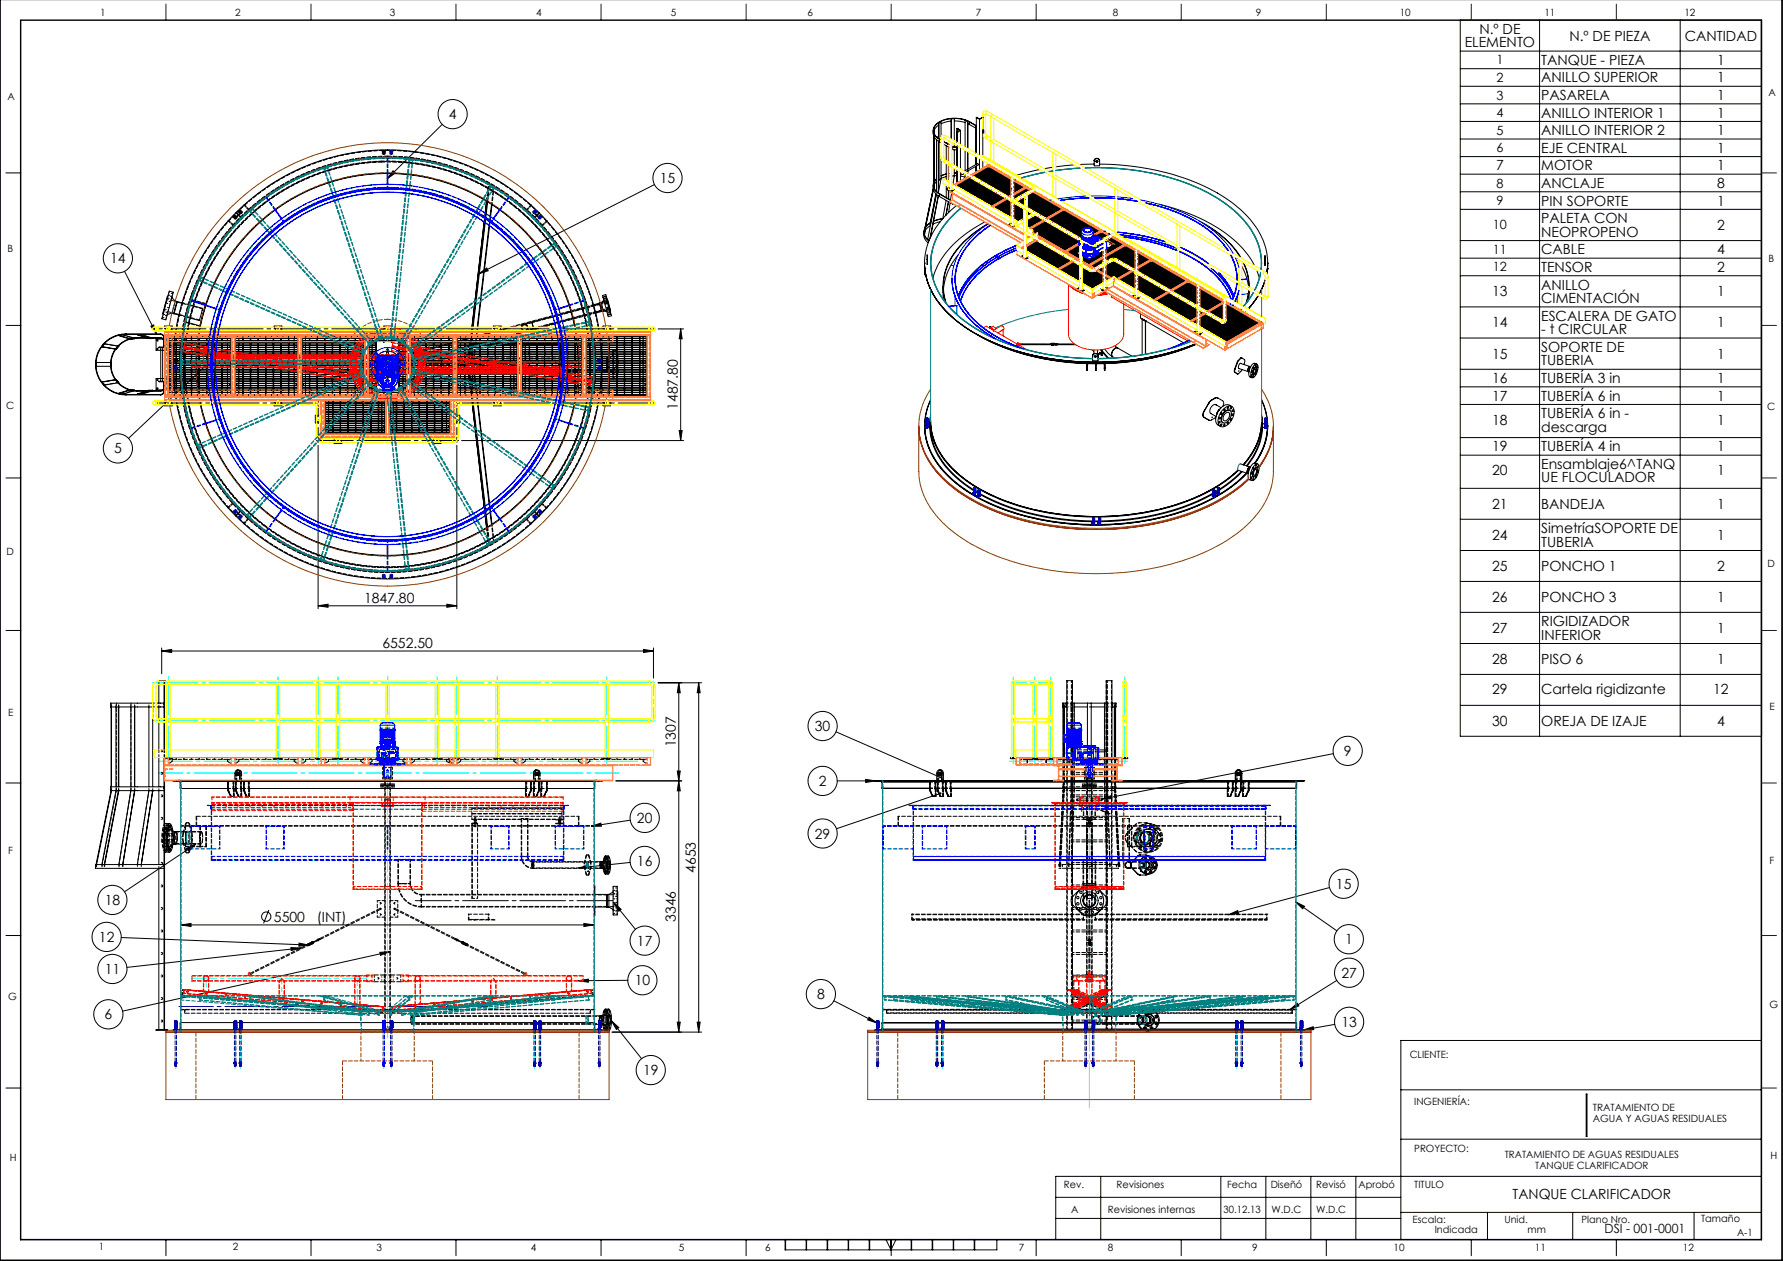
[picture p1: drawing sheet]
<svg xmlns="http://www.w3.org/2000/svg" width="594mm" height="420mm" viewBox="0 0 594 420" stroke-linecap="round" stroke-linejoin="round" font-family="sans-serif">
<defs><g id="words">
<g font-size="4.7">
<text x="492.8" y="11.2">N.º DE</text>
<text x="488" y="15.8">ELEMENTO</text>
<text x="522.8" y="13.5">N.º DE PIEZA</text>
<text x="561.3" y="13.5">CANTIDAD</text>
<text x="513.4" y="21.6">TANQUE - PIEZA</text>
<text x="572" y="21.6">1</text>
<text x="513.4" y="27.5">ANILLO SUPERIOR</text>
<text x="572" y="27.5">1</text>
<text x="513.4" y="33.3">PASARELA</text>
<text x="572" y="33.3">1</text>
<text x="149.5" y="39.7">4</text>
<text x="513.4" y="39.2">ANILLO INTERIOR 1</text>
<text x="572" y="39.2">1</text>
<text x="513.4" y="45">ANILLO INTERIOR 2</text>
<text x="572" y="45">1</text>
<text x="513.4" y="50.9">EJE CENTRAL</text>
<text x="572" y="50.9">1</text>
<text x="498.4" y="56.8">7</text>
<text x="513.4" y="56.8">MOTOR</text>
<text x="572" y="56.8">1</text>
<text x="219.8" y="61">15</text>
<text x="513.4" y="62.6">ANCLAJE</text>
<text x="572" y="62.6">8</text>
<text x="513.4" y="68.5">PIN SOPORTE</text>
<text x="572" y="68.5">1</text>
<text x="513.4" y="74.3">PALETA CON</text>
<text x="572" y="76.6">2</text>
<text x="513.4" y="78.9">NEOPROPENO</text>
<text x="36.7" y="87.7">14</text>
<text x="513.4" y="84.7">CABLE</text>
<text x="572" y="84.7">4</text>
<text x="513.4" y="90.6">TENSOR</text>
<text x="572" y="90.6">2</text>
<text x="497.1" y="98.7">13</text>
<text x="513.4" y="96.4">ANILLO</text>
<text x="513.4" y="101">CIMENTACIÓN</text>
<text x="572" y="98.7">1</text>
<text x="513.4" y="106.8">ESCALERA DE GATO</text>
<text x="497.1" y="109.1">14</text>
<text x="513.4" y="111.3">- t CIRCULAR</text>
<text x="572" y="109.1">1</text>
<text x="497.1" y="119.5">15</text>
<text x="513.4" y="117.2">SOPORTE DE</text>
<text x="572" y="119.5">1</text>
<text x="513.4" y="121.7">TUBERIA</text>
<text x="497.1" y="127.6">16</text>
<text x="513.4" y="127.6">TUBERÍA 3 in</text>
<text x="572" y="127.6">1</text>
<text x="225.8" y="136.5" transform="rotate(-90 225.8 136.5)">1487.80</text>
<text x="497.1" y="133.4">17</text>
<text x="513.4" y="133.4">TUBERÍA 6 in</text>
<text x="572" y="133.4">1</text>
<text x="497.1" y="141.5">18</text>
<text x="513.4" y="139.2">TUBERÍA 6 in -</text>
<text x="513.4" y="143.7">descarga</text>
<text x="572" y="141.5">1</text>
<text x="38" y="151">5</text>
<text x="497.1" y="150.3">19</text>
<text x="513.4" y="150.3">TUBERÍA 4 in</text>
<text x="572" y="150.3">1</text>
<text x="497.1" y="158.4">20</text>
<text x="513.4" y="156.1">Ensamblaje6^TANQ</text>
<text x="513.4" y="160.6">UE FLOCULADOR</text>
<text x="572" y="158.4">1</text>
<text x="497.1" y="169.5">21</text>
<text x="513.4" y="169.5">BANDEJA</text>
<text x="572" y="169.5">1</text>
<text x="497.1" y="179.8">24</text>
<text x="513.4" y="177.6">SimetríaSOPORTE DE</text>
<text x="572" y="179.8">1</text>
<text x="513.4" y="182.1">TUBERIA</text>
<text x="497.1" y="190.2">25</text>
<text x="513.4" y="190.2">PONCHO 1</text>
<text x="572" y="190.2">2</text>
<text x="121.3" y="200.7">1847.80</text>
<text x="497.1" y="200.5">26</text>
<text x="513.4" y="200.5">PONCHO 3</text>
<text x="572" y="200.5">1</text>
<text x="513.4" y="208.5">RIGIDIZADOR</text>
<text x="127.4" y="215.8">6552.50</text>
<text x="497.1" y="210.8">27</text>
<text x="513.4" y="213.1">INFERIOR</text>
<text x="572" y="210.8">1</text>
<text x="497.1" y="221.1">28</text>
<text x="513.4" y="221.1">PISO 6</text>
<text x="572" y="221.1">1</text>
<text x="497.1" y="231">29</text>
<text x="513.4" y="231">Cartela rigidizante</text>
<text x="570.7" y="231">12</text>
<text x="271.5" y="243.5">30</text>
<text x="497.1" y="241.7">30</text>
<text x="513.4" y="241.7">OREJA DE IZAJE</text>
<text x="572" y="241.7">4</text>
<text x="225.1" y="248.9" transform="rotate(-90 225.1 248.9)">1307</text>
<text x="447.7" y="251.8">9</text>
<text x="272.8" y="261.8">2</text>
<text x="212.2" y="274.1">20</text>
<text x="271.5" y="279.3">29</text>
<text x="212.2" y="288.4">16</text>
<text x="231.8" y="290.7" transform="rotate(-90 231.8 290.7)">4653</text>
<text x="445.1" y="296">15</text>
<text x="34.9" y="301.4">18</text>
<text x="91.3" y="307">5500</text>
<text x="105.5" y="307">(INT)</text>
<text x="225.1" y="307.1" transform="rotate(-90 225.1 307.1)">3346</text>
<text x="33" y="313.7">12</text>
<text x="212.2" y="315">17</text>
<text x="448.1" y="314.5">1</text>
<text x="34.9" y="324.4">11</text>
<text x="211.4" y="328.2">10</text>
<text x="446.9" y="325.7">27</text>
<text x="272.2" y="332.8">8</text>
<text x="34.8" y="339.5">6</text>
<text x="446.9" y="342">13</text>
<text x="214.2" y="358.1">19</text>
<text x="503.9" y="399.3">TANQUE CLARIFICADOR</text>
</g>
<g font-size="4.2">
<text x="498.5" y="21.5">1</text>
<text x="498.5" y="27.3">2</text>
<text x="498.5" y="33.2">3</text>
<text x="498.5" y="39">4</text>
<text x="498.5" y="44.9">5</text>
<text x="498.5" y="50.7">6</text>
<text x="498.5" y="62.5">8</text>
<text x="498.5" y="68.3">9</text>
<text x="497.4" y="76.4">10</text>
<text x="497.4" y="84.6">11</text>
<text x="497.4" y="90.4">12</text>
<text x="534.5" y="410.6">DSI - 001-0001</text>
</g>
<g font-size="3.3">
<text x="33.4" y="5.4">1</text>
<text x="78.4" y="5.4">2</text>
<text x="129.9" y="5.4">3</text>
<text x="178.7" y="5.4">4</text>
<text x="223.5" y="5.4">5</text>
<text x="269" y="5.4">6</text>
<text x="325.1" y="5.4">7</text>
<text x="370.8" y="5.4">8</text>
<text x="418.3" y="5.4">9</text>
<text x="466.3" y="5.4">10</text>
<text x="514.5" y="5.4">11</text>
<text x="561.1" y="5.4">12</text>
<text x="2.5" y="33.4">A</text>
<text x="589.1" y="32.1">A</text>
<text x="2.5" y="83.8">B</text>
<text x="589.1" y="87.4">B</text>
<text x="2.1" y="136.1">C</text>
<text x="588.7" y="136.6">C</text>
<text x="2.2" y="184.8">D</text>
<text x="588.8" y="188.9">D</text>
<text x="2.7" y="238.4">E</text>
<text x="589.5" y="236.5">E</text>
<text x="2.7" y="284.3">F</text>
<text x="589.5" y="287.9">F</text>
<text x="2.7" y="333.1">G</text>
<text x="589.5" y="335.9">G</text>
<text x="469.6" y="352.5">CLIENTE:</text>
<text x="471.1" y="368.1">INGENIERÍA:</text>
<text x="530.6" y="370.1">TRATAMIENTO DE</text>
<text x="530.6" y="373.6">AGUA Y AGUAS RESIDUALES</text>
<text x="471.1" y="383.8">PROYECTO:</text>
<text x="3.2" y="386.6">H</text>
<text x="501.3" y="385.8">TRATAMIENTO DE AGUAS RESIDUALES</text>
<text x="511.5" y="389.3">TANQUE CLARIFICADOR</text>
<text x="589.8" y="385.9">H</text>
<text x="354.4" y="395.7">Rev.</text>
<text x="372" y="395.7">Revisiones</text>
<text x="408.8" y="395.7">Fecha</text>
<text x="423.3" y="395.7">Diseñó</text>
<text x="438.5" y="395.7">Revisó</text>
<text x="452.5" y="395.7">Aprobó</text>
<text x="471.1" y="395.7">TITULO</text>
<text x="356.9" y="404">A</text>
<text x="369.1" y="404">Revisiones internas</text>
<text x="407.6" y="404">30.12.13</text>
<text x="423.6" y="404">W.D.C</text>
<text x="438.5" y="404">W.D.C</text>
<text x="470.6" y="407.5">Escala:</text>
<text x="501.2" y="407.5">Unid.</text>
<text x="526.9" y="407.5">Plano Nro.</text>
<text x="566.7" y="406.9">Tamaño</text>
<text x="478" y="410.6">Indicada</text>
<text x="508.9" y="410.6">mm</text>
<text x="578.7" y="411.8">A-1</text>
<text x="32.9" y="416.5">1</text>
<text x="77.5" y="416.5">2</text>
<text x="125.4" y="416.8">3</text>
<text x="176.8" y="416.8">4</text>
<text x="226.1" y="416.8">5</text>
<text x="254.9" y="416.8">6</text>
<text x="339.4" y="416.8">7</text>
<text x="369.1" y="416.8">8</text>
<text x="417.1" y="416.8">9</text>
<text x="464.2" y="416.8">10</text>
<text x="511.3" y="416.8">11</text>
<text x="560.7" y="416.8">12</text>
</g>
</g></defs>
<g fill="none" stroke="#000" stroke-width=".33">
<path d="M0 0v419.8h593.7v-419.8M6.8 6.6v406.4h580.1v-406.4h-100.4v238.6h100.4M6.9 6.8h579.8v406h-579.8zM486.5 17h100.4M512.9 6.6v238.6M559.8 6.6v238.6M317.9 39.5l-1 .1M325.3 39.1h.1M325.3 39.1l1 .5 1.1-.5M325.3 39.1v12M325.3 39.1l1 .6M326.3 39.7v12"/>
<path d="M327.4 39.1h.1M327.4 39.1v13.2M327.4 39.1l-1.1 .6M486.5 22.9h100.4M486.5 28.7h100.4M486.5 34.6h100.4M2 57.6h4.9M131 56.9l.7 .7-2.7 2zM147.3 41.4l-18.3 18.2M310.9 43.5v1.2l.3 .9 1.8 1.6M311 43.4h.1M311 43.4v.2"/>
<path d="M311 45.1v16.7M311.1 43.4v.9M311.1 45.4v17.1M311.2 42.8l-.2 .6M311.2 42.8l-.1 .6M311.2 42.8v1.7M311.2 45.6v16.9M312 59.6l-.8 1.1M312 59.5l-.8 .9M312 45.6l.7 .4zM312 46.5v17.3M312.6 47v17.3"/>
<path d="M312.7 46v.1M312.7 47v17.3M312.7 59.1h.1M312.7 59h.1M312.7 41.7l-1.5 1.6M312.7 59.9h.1M312.7 59.9v.2M312.7 40.8v5.3M312.7 47.1v12.8M312.7 40.8l.1 .1M312.8 40.9v5.3M312.8 47.1v12.9"/>
<path d="M312.8 60l-.1 .6M313 46.4l.4 .3M313 47.2l.4 .3M313 46.4v.8M313.1 46.3l.3 .3M313.1 46.3l-.1 .1M313.5 40.5l-.8 .3M313.5 40.5l-.7 .4M313.5 40.5v5.1M313.5 52.8v6.7M313.5 59.5l-.7 .5M313.5 59.5l-.8 4.3"/>
<path d="M314.4 47.1l1.7 1M314.4 47.2l1.7 1M314.4 48.1l1.7 1M315.2 58l-1.7 .6M315.2 57.9l-1.7 .6M315.2 58.8l-1.7 .6M315.2 47.6l.9 .4zM315.2 48.6v4.9M315.2 54.6v5.4M315.9 48.9v5M315.9 55v5.4M316.1 48v.1"/>
<path d="M316.1 49v5M316.1 55.1v5.3M316.1 57.7h.1M316.1 58.6h.1M316.1 57.8h.1M316.9 40.3l-1.8 .3-1.6 .6M316.9 46.3v-6.8h1v7.4M317.1 48.7l.4 .2M317.1 48.8l.3 .1M317.1 49.6l.3 .2M317.4 49.8l.5 .1 .8-.1M317.4 48.9h1.3"/>
<path d="M317.4 48.9v.9M317.5 48.9h1.1M317.5 48.9h-.1M317.9 40.3l3.6 .5M317.9 57.7h.9M317.9 57.6h.9M317.9 58.5h.9M317.9 48v1M317.9 49.9v5.1M317.9 56.1v2.5M317.9 58.6h-.8M317.9 58.6l-.4 2.7"/>
<path d="M318.6 48.9h.1M318.7 48.9v.9M318.8 42.8v4.6M318.8 48.5v7.1M318.8 56.7v4.2M318.8 49.7l-.1 .1M318.8 48.8l-.1 .1M318.8 48.7l-.2 .2M318.9 44h.1M318.9 43.9v.1M318.9 42.8v.1M318.9 42.8h.1"/>
<path d="M318.9 42.9v1M318.9 44v3.4M318.9 48.5v7.1M318.9 56.7v4.1M318.9 42.9l.8 .4M318.9 42.8l1.1 .6M319.7 43.3v.2M319.7 43.5l-.8 .4M320 58.6l1.5 .4M320 43.4v4.6M320 49.2v7M320 57.3v2.9"/>
<path d="M320 43.4l-1.1 .6M320.4 57.6l-.4 .1M320.6 57.9l.9 .3v.9M320.7 57.9l.5 .1M320.9 57.8l-.9 .6M321.3 57l4.4-2.5 .2 .1v.3l-4.1 2.4M321.5 40.1v8.8M321.5 50v6.9M321.5 40.1l.9 .3M321.5 59.1l.2 .1M321.5 59.1v.2M322.4 50.5v5.9"/>
<path d="M322.4 58.7v.1M322.4 41.2l.6 .3M322.4 40.4v9.1M322.4 56.9v.7M322.4 40.4h.1M322.5 59.6l1.4 .8M322.9 59.4l-2.9 1.6 1.3 .8M322.9 59.4l1.4 .8-.8 .4-1.4-.8M322.9 59.4v.4M323 40.6l-2.2-.8-2.2-.3-3.3 .2-2.2 .9-1.4 1.1-.7 1.6 .4 1.6 1.7 1.4M323 40.6v.9M323 40.6l2.3 1.4h-.3"/>
<path d="M323 41.5l2 1.2M323 40.6l-1.8-.8-2.5-.4-2.9 .2-2.7 .9-1.5 1.1-.6 1-.1 .9 .6 1.6 1.5 1.3M323 40.6h.1M323 40.6l2.3 1.3M323.1 59.1l-4.6 2.7M323.2 59.2l-.2 .1 1.3 .8 .3-.1M323.3 59.2v.3M324.1 58.6l5.1-3 7.6 4.4M324.6 58.4v.4M324.6 58.4l1.4 .8M325 58.2l1.4 .7-.8 .5-1.4-.8 .4-.2M325 58.2l-.3 .1 1.3 .8"/>
<path d="M325 58.2v.3M325 42v9M325 52.1v2.7M325 55.4v1.9M325 42l.3 .1M325.3 52.2v2.5M325.3 55.3v1.9M325.4 58.3v-.4l1.4 .8M325.5 57.9l1.4 .7M325.9 57.7l1.3 .7M325.9 57.7v.3M325.9 57.6l1.4 .8"/>
<path d="M326 59.2l1.4 .8M326 59.2v.4M326.1 59.2l1.3 .8 .4-.2-1.3-.8v.4M326.3 57.4v.4M326.3 57.4l1.4 .8M326.3 52.8v3.7M326.4 57.4l1.3 .8M326.5 58.9l1.4 .8 .3-.2-1.3-.8v.4M326.7 57.6v-.4l1.4 .7M326.8 57.1l1.4 .8M327.1 57.3v-.4l1.4 .8M327.2 56.9l1.4 .8"/>
<path d="M327.3 58.9v-.4l1.4 .8M327.4 43.2l.2 .2-.2 .4M327.4 44.7h.1M327.4 43.1h.1M327.4 53.5v2.4M327.4 43.1l.3 .4-.3 .4M327.4 43.9h.1M327.4 43.9v.8M327.6 56.7l1.4 .7M327.6 56.7l-2.5 1.4 1.4 .8M327.6 56.7v.4M327.7 43.5v.8l-.3 .4"/>
<path d="M327.7 58.6v-.4l1.4 .8M327.8 58.2l1.3 .8M328.2 58.4v-.4l1.3 .8M328.2 57.9l1.4 .9M328.3 60v-.4l1.4 .7M328.4 56.6v-.4l1.4 .8-.4 .2-1.4-.8v.5M328.5 56.1l1.3 .8 .4-.2-1.4-.8v.5M328.6 57.7l1.4 .8M328.6 57.7l-1.2 .7 1.3 .8M328.6 57.7v.5M328.7 59.7v-.4l1.4 .8M328.8 59.3l1.4 .8"/>
<path d="M329 57.5l1.4 .8M329 57.5v.4M329.1 59.5v-.4l1.4 .7-2 1.2-1.4-.8M329.2 59l1.4 .8M329.2 55.7l1.4 .8-.3 .2-1.4-.8M329.2 55.7l-1.6 .9M329.2 55.7v.4M329.3 54.8h.1M329.3 54.8l1.5 .9M329.4 57.2l-3.7 2.2 1.3 .8M329.4 57.3l1.4 .7M329.4 57.3l-.3 .1 1.3 .9"/>
<path d="M329.4 57.3v.4M329.5 54.7l-.2 .1M329.6 58.8l1.3 .8M329.6 58.8l-2.1 1.2M329.6 58.8v.4M329.6 58.8l1.4 .8M329.8 57l1.4 .8M329.8 57l-.3 .2 1.4 .8M329.8 57v.4M330 58.6l1.4 .8M330 58.6v.4M330.1 58.5l1.3 .8"/>
<path d="M330.3 57.2v-.4l1.3 .8M330.3 56.7l1.4 .8M330.4 58.3l1.4 .8M330.4 58.3v.5M330.5 58.3l1.4 .8M330.7 59.8l1.3 .9M330.7 56.5l-.8 .5 1.4 .8M330.7 56.5l1.4 .8-2.1 1.2-1.4-.8 .4-.2M330.7 56.5v.4M330.8 55.7h.1M330.9 58.1l1.3 .8-3.7 2.2 1.4 .8 .4-.2-1.4-.8v.4M330.9 58.1v.4"/>
<path d="M330.9 55.5l-.1 .2M331 59.6l1.4 .8M331 59.6v.5M331.1 59.6l1.4 .8M331.1 55.6l-.3 .1M331.3 57.8l1.3 .8-.3 .2-1.4-.8M331.3 57.8l-3 1.7-1.3-.8M331.3 57.8v.5M331.4 59.4l1.4 .8M331.4 59.4v.4M331.7 57.6v.4M331.9 59.2l2.9 1.5 .3-.1-1.4-.9v.5"/>
<path d="M331.9 59.2l-.4 .2 1.4 .8M331.9 59.2v.4M332.1 57.3l1.4 .9-.4 .2-1.3-.8M332.1 57.3l-.7 .5 1.3 .8 .4-.2-1.4-.8M332.1 57.3v.5M332.3 58.9l1.4 .8-2.9 1.7-1.4-.8M332.3 58.9l-.4 .2 1.4 .8M332.3 58.9v.4M332.7 58.7l1.4 .8M332.7 58.7l-.3 .2 1.3 .8M332.7 58.7v.4M333.1 58.8v-.4l1.4 .8"/>
<path d="M333.2 58.4l1.4 .8M333.3 60v.4M333.6 58.2l1.3 .8-4.5 2.7 2.8 1.6 .4-.2-1.4-.8v.4M333.6 58.2l-.8 .4 2.8 1.6 .4-.1M333.6 58.2v.4M333.8 59.7l1.4 .8 .3-.2-1.3-.8v.4M334.6 59.2l1.4 .8M334.6 59.2v.5M335 59l1.4 .8-.4 .2M335 59l-.4 .2M335 59v.4M336.4 59.8l-1.2 .8 1.4 .7 .2-.1"/>
<path d="M336.4 59.8l.4 .2M336.4 59.8v.4M336.8 59h-.2M338.4 59.8l-.3 .1M346.4 56.5l-7.6 1.9M348 57.4l-7.7 1.8M350.7 56.9l-1.2 .2M350.7 55.7l-2.8 .5M357.9 54.9l-6.2 .7M359.7 56l-8 .8M361.5 55.9a80.1 80.1 0 0 1 43.7 9.8 30.3 30.3 0 0 1 14.4 17 18 18 0 0 1 .6 7.1M364.5 53.6l.3-.6 .6-.2 .6 .2 .3 .6"/>
<path d="M364.5 54.6l-4.9 .2M364.7 53l.7-.3 .7 .3 .2 .4v1.8h-1.8v-1.9zM365.1 53.7l.2 .2 .5-.2M366.3 54.6a80.4 80.4 0 0 1 41.3 11 30.2 30.2 0 0 1 14.3 17.7 19.4 19.4 0 0 1 .1 7.7M486.5 40.4h100.4M486.5 46.3h100.4M486.5 52.2h100.4M486.5 58h100.4M78.8 72l1.5-1.5 .2 .2-1.6 1.6zM161.3 74l-4.1 35M161.5 74.1l-4.1 34.9M161.6 74.2l-4 34.8"/>
<path d="M162.1 67l-.5 4M162.2 67.1l-.4 4M162.5 67.2l-.5 4M162.9 75.1l-3.9 33.9M163.1 75.2l-3.9 33.8M163.8 68.1l-.5 4M163.9 68.2l-.5 4M178.3 71l1.6 1.6-.2 .2-1.5-1.6zM218.1 61.5l-58.6 29.7M307.8 77.4l.1 1.7 1.3 1.8M307.9 77.3h.1M307.9 77.3v.2"/>
<path d="M308 76.7l-.1 .6M308 78.1h.1M308 77.3v.8M308.1 76l-.3 1.1 .1 1.2 .6 1.1 1 .8-1.4-1.8-.1-1.7M308.1 76.9l-.1 1.2M309.1 79.7l.4 .4M309.1 79.7v.1M309.9 74.3l-1.6 1.6M309.9 74.2l-1.5 1.4M310 75.1l-1.3 1-.6 1M310 74.4v.4M310 74.8h.1"/>
<path d="M310.1 74.3l-.1 .1M310.9 61.7l.3 2 .9 1.2 .9 .6M310.9 63l-3 14.3M310.9 62.8l-2.9 13.9M311 63.2l-3 14.1M311 61.6l.4 1.5 1.7 1.5M311 60.9l-.1 1.2 .3 .9 1.8 1.6M311.8 64.5l-1.9 9.8 .1 .5M311.9 64.6l-1.9 9.8M312 64.7l-2.9 15M312 60.4l-.8 1.1M312 63.6v.1"/>
<path d="M312.6 65.2l-2.8 14.2M312.6 65.2l-2.6 13.8M313 64.6v.9M313 64.6l3.9 2.3M313 65.5l4.4 2.5M313.1 64.6l3.8 2.2M313.1 64.6h-.1M313.2 73.9l-2.4 .7M314 72.9l-3 .8M315.2 66.7l-1.1 6.1-3.1 .8M315.2 61.7v4.1M315.3 63l1.5 .8 1-.6"/>
<path d="M315.3 62.9l1.5 .8M315.3 62.9l1.5 1M315.9 62.7h.2M315.9 62.1v.4M315.9 63.4v2.8M315.9 67.2l-.8 4.5M315.9 62.7h.1M316 62.7h.1M316 67.2l-.8 4.4M316.1 62.7h.1M316.1 62.2v.3M316.1 63.4v2.9"/>
<path d="M316.1 64l.1-.5-.1 .6M316.1 62.4l-.8 .5M316.5 67.5l-.5 3.3M316.8 63.7v.2M317 63.3h.3zM317 64.4l-.3 2.3M317 63.2l.3 .1zM317.1 63.4h.1M317.4 68l.5 .1M317.4 67.8v.2M317.7 63.2l-.9 .5M317.9 63.2h.1"/>
<path d="M317.9 63.2l-1.1 .7M318.6 68.5a25 25 0 0 0-10.6 20 25.3 25.3 0 0 0 10.1 17.8 67.1 67.1 0 0 0 33.7 13.4 93 93 0 0 0 46.5-5.2 92.2 92.2 0 0 1-69.1-1.2 38.4 38.4 0 0 1-19.2-17.1 21 21 0 0 1-2-7.4M318.7 61.8l1.2 .9M318.7 61.8v.1M318.7 61.8l-.2 .1M319.1 62v-.4l1.3 .8M319.1 61.5l1.4 .8M319.5 68.6h.2M319.5 61.8v-.5l1.4 .8M319.5 61.3l1.4 .8M319.9 61.1l1.4 .8M319.9 61.1v.4"/>
<path d="M320 69.4a23.9 23.9 0 0 0-9.9 19.1 24.7 24.7 0 0 0 10.5 17.8 68.1 68.1 0 0 0 34.5 12.6l8.9 .6M320.1 62.6l1.4 .8M320.1 62.6l-.1 .1M320.1 62.6v.2M320.4 61.3v-.5l1.3 .8M320.4 60.8l1.4 .8M320.6 62.4l1.3 .8M320.8 60.6l1.3 .8-2 1.2-1.4-.8 1.2-.7M320.8 60.6v.4M320.9 60.6l1.3 .7 .4-.1-1.4-.9v.5M320.9 62.6v-.5l1.5 .8M321.3 60.3l1.3 .8 .4-.2-1.4-.8v.4"/>
<path d="M321.3 61.9l1.5 .8M321.3 61.9l-1.2 .7 1.4 .8 .4-.2-1.4-.8v.4M321.3 61.9v.4M321.5 63.4l-.2 .1M321.5 63.5l1.3 .8M321.5 63.5l-.1 .1M321.5 63.5v.1M321.7 60.1l1.3 .8M321.8 61.7l-.4 .2M321.8 61.7v.4M321.9 63.2l1.4 .8M321.9 63.2v.5"/>
<path d="M322 63.2l1.4 .8M322.1 60.3v-.5l1.3 .9-.4 .2M322.2 61.4l1.4 .8M322.2 61.4l-.4 .2 1.4 .8v.5M322.2 61.4v.4M322.4 63l1.3 .8M322.4 63v.4M322.4 63l1.4 .7M322.5 60v-.4l1.4 .8M322.6 61.2l-.3 .2 1.3 .8M322.6 61.2l1.4 .8M322.6 61.2v.4"/>
<path d="M322.8 63.2v-.5l1.4 .8M323 64.3v.1M323 64.3l1.4 .8M323 64.3l-.1 .1M323 60.9l1.4 .8M323 60.9l-.3 .3 2.8 1.5 .4-.1M323 60.9v.4M323.1 60.9l1.4 .8M323.3 62.5l1.4 .7 .4-.1M323.5 61.1v-.4l1.3 .8M323.5 64l1.3 .8 .8-.4M323.5 60.7l1.4 .7"/>
<path d="M323.6 62.2l1.4 .9M323.6 62.2v.5M323.7 62.2l1.4 .8 .3-.2-1.3-.8v.4M323.8 63.8l1.4 .8M323.8 63.8l-.8 .5 1.4 .8 .4-.2-1.4-.9v.5M323.8 63.8v.4M323.9 60.4l1.4 .8M323.9 60.4l-.8 .5M323.9 60.4v.5M324.2 63.6l1.4 .8M324.2 63.6l-.3 .2 1.3 .8M324.2 63.6v.4"/>
<path d="M324.3 60.2l1.4 .8-4.1 2.4 1.4 .8 1.6-.9-2.8-1.6M324.3 60.2l-.3 .2 1.3 .8M324.3 60.2v.4M324.4 65.1l1.4 .8M324.4 65.1v.1M324.5 61.8l1.4 .8M324.5 61.8v.4M324.6 61.7l1.3 .8M324.6 60l-.2 .2 1.4 .7 .2-.1M324.7 63.3l1.3 .8M324.7 63.3v.4M324.7 63.3l1.4 .8"/>
<path d="M324.8 60.1v.3M324.8 65.3v-.4l1.4 .8M324.9 64.9l1.3 .7M324.9 61.5v.4M325 61.5l1.4 .8-1.5-.8M325.1 63.1l1.4 .8M325.1 63.1v.4M325.2 64.6l-.8 .5 1.4 .8 1.6-1M325.2 64.6v.5M325.2 64.6l1.4 .8M325.3 61.7v-.4l2.9 1.5M325.5 63.2v-.4l1.4 .8"/>
<path d="M325.6 62.8l1.4 .8M325.7 64.4l1.3 .8M325.7 64.4v.4M325.7 64.4l1.4 .7M325.8 61l1.4 .8M325.8 61l-2.9 1.7 1.3 .8M325.8 61v.4M325.8 66l1.4 .8M325.8 66h-.2M325.8 66v.1M325.9 63v-.4l1.4 .8M326 62.6l1.4 .7"/>
<path d="M326.1 60.8l-.3 .2M326.1 64.2l1.3 .7M326.1 64.2v.4M326.1 64.1l1.4 .8 .4-.1M326.2 60.9v.3M326.2 66.1v-.4l1.4 .8M326.3 65.7l1.4 .8M326.4 62.7v-.3l1.3 .7M326.5 63.9l-1.2 .7 1.4 .8M326.5 63.9l1.4 .8M326.5 63.9v.4M326.7 65.9v-.4l1.3 .8"/>
<path d="M326.8 62.5v-.4l1.4 .8M327 63.7l1.3 .8-.4 .1-1.3-.7M327 63.7l-.4 .2M327 63.7v.4M327.1 65.2l2.8 1.6-1.1 .8 1.6 .9 .8-.4-1.6-.9M327.1 65.2l-.4 .2 1.4 .8M327.1 65.2v.4M327.1 61.8l-1.9 1.3 1.3 .7M327.2 61.9l1.4 .7-2.9 1.7-1.4-.8 .4-.2M327.2 61.9l-.8 .4 1.4 .8M327.2 61.9v.4M327.3 66.8l1.2 .8"/>
<path d="M327.3 66.8h-.2M327.3 61.8l1.3 .8M327.3 66.8v.1M327.4 63.4v.4M327.4 63.4l1.3 .8M327.4 60.1v.3M327.4 60.1l1.4 .7M327.4 63.4l1.4 .8M327.4 60.1l-.4 .1M327.5 65v.4M327.5 60l2.8 1.6 .4-.2M327.5 65l-.3 .2 1.3 .8"/>
<path d="M327.5 65l1.4 .8M327.5 61.7l-.3 .1M327.6 64.9l2.7 1.7-.3 .2-1.4-.8M327.6 61.8v.2M327.7 66.6v.4M327.8 66.5l1.3 .8M327.8 63.2l1.3 .8-.7 .4M327.8 63.2v.4M327.9 63.1l1.3 .8 .8-.4M327.9 60.2v-.4l1.4 .8M327.9 64.8l1.4 .7-2 1.2-1.4-.8M327.9 64.8v.3"/>
<path d="M328 74a34.1 34.1 0 0 0-16.4 16.2l-.8 2.3M328 64.7l2.8 1.6 .4-.2-1.4-.8v.4M328.1 66.3l1.4 .8M328.1 66.3v.4M328.2 66.3l1.4 .7M328.2 62.9l1.4 .8M328.2 62.9v.4M328.3 62.9l1.3 .8M328.4 64.5l1.3 .8M328.4 64.5v.4M328.4 64.5l1.4 .7M328.5 66.1v.4"/>
<path d="M328.6 62.7l1.4 .8M328.6 62.7l-1.6 .9 1.4 .8M328.6 62.7v.4M328.7 62.6l1.4 .8M328.7 67.6l-.1 .1M328.7 67.6v.2M328.8 64.6v-.3l1.4 .7M328.9 64.2l1.3 .8M329 62.5l-.4 .1M329 65.8v.4M329 74.6a29.6 29.6 0 0 0-14 15.4 17 17 0 0 0 0 10.7M329 65.8l1.4 .8 .4-.2-1.4-.8v.4"/>
<path d="M329.1 62.6v.2M329.1 74.6a28.3 28.3 0 0 0-14.2 16.2 17.7 17.7 0 0 0 .3 10.1M329.1 67.8v-.4l1.6 .9M329.2 64.4v-.4l1.5 .8M329.3 61v-.4l1.4 .8M329.6 67.2l-.4 .1 1.6 1M329.6 67.2v.3M329.6 64.2v-.4l1.5 .7M329.7 60.8v-.4l1.5 .8M329.9 65.3l1.4 .8M330 66.9l-.4 .2 1.6 .9 1.3-.7M330 66.9v.4"/>
<path d="M330.1 63.5l1.4 .8M330.1 63.5l-2.1 1.2M330.1 63.5v.4M330.2 60.6v-.5l1.4 .8M330.2 65.5v-.4l1.4 .8M330.3 63.3l-.2 .1M330.3 61.7l1.4 .8M330.3 61.7l-.3 .2 1.4 .8M330.3 61.7v.4M330.4 63.3l-.3 .2M330.4 66.7l-.3 .1 1.5 1-1.6-.9M330.4 66.7v.3"/>
<path d="M330.5 63.4v.3M330.6 60.3v-.4l1.4 .8M330.7 65.2v-.4l1.3 .8M330.7 64.8l1.4 .8M330.8 61.5l1.3 .7M330.8 61.5v.4M330.8 61.4l2.8 1.7M330.8 66.8v-.4l1.7 .9M330.9 66.4l1.6 .9M331.1 65v-.4l1.4 .8-1.2 .7M331.2 64.5l3 1.8M331.2 61.6v-.4l1.4 .8"/>
<path d="M331.2 69.1l1.3 .8M331.2 69.1v.1M331.2 69.1h-.1M331.3 61.2l1.3 .8M331.3 66.2l1.6 .9-.4 .2M331.3 66.2v.4M331.4 62.7l1.4 .8M331.4 64.3l-4.1 2.5 1.4 .7 .4-.2-1.4-.7M331.5 64.3l-1.2 .7 1.4 .8M331.5 64.3l1.4 .8M331.5 64.3v.5M331.6 61l1.4 .8"/>
<path d="M331.6 61v.4M331.6 68.8l1.4 .8M331.6 68.8v.4M331.7 60.9l1.4 .8M331.7 65.9l1.7 .9M331.7 65.9v.4M331.8 64.1l-.3 .2M331.8 63v-.5l1.3 .8-.3 .2M331.8 64.2l-.2 .1 1.4 .8 .2-.1-.2 .1 1.6 1 .3-.2M331.9 64.2v.3M332 60.7v.5M332 60.7l1.4 .8-2 1.2"/>
<path d="M332.1 68.6v.4M332.1 68.6l2.8 1.6-.8 .4-1.4-.7 .8-.5M332.1 68.6l-.4 .2 1.4 .8M332.1 65.7v.4M332.1 60.7l1.4 .8M332.1 65.7l1.7 .9M332.5 60.9v-.4l1.4 .7M332.5 68.4v.3M332.5 68.4l1.4 .7-1.3 .7-1.3-.8 .3-.2M332.5 68.4l-.4 .1 1.4 .8M332.5 65.8v-.4l1.7 .9M332.6 62l1.4 .8"/>
<path d="M332.6 62l-1.2 .7M332.6 62v.5M332.6 69.9v.1M332.6 69.9l1.3 .8M332.6 69.9l-.1 .1M332.9 60.7v-.5l1.4 .8M332.9 68.1v.4M332.9 68.1l-.3 .2 1.3 .8M332.9 68.1l1.4 .8M333 65.2l-2.5 1.4 1.6 .9-1.7-.8M333 65.2l1.6 .9-1.6 .9-1.7-.9M333 65.2v.4"/>
<path d="M333.1 62.2v-.4l1.3 .8M333.1 69.7v.4M333.1 69.7l1.3 .7M333.1 69.6l1.4 .8M333.1 61.8l1.4 .8M333.2 63.8v-.4l1.4 .7M333.3 68.2v-.3l1.5 .7M333.4 65.1v.3M333.5 62v-.5l1.3 .9M333.5 69.4v.4M333.6 69.4l.3-.2 1.4 .8-.4 .1zM333.6 61.5l1.3 .8"/>
<path d="M333.6 63.5v-.4l1.5 .8M333.8 68v-.4l1.4 .8M333.9 61.7v-.4l1.3 .8-2.4 1.5M333.9 69.2v.4M334 69.1l1.4 .8 .3-.2-1.3-.8v.4M334 63.3v-.4l1.4 .8M334.1 70.7l1.3 .9M334.1 70.7v.2M334.1 70.7l-.1 .1M334.1 62.8l1.4 .8M334.2 67.4l1.4 .7M334.2 67.4l-1.2 .7 2.8 1.6 .3-.2-1.3-.8"/>
<path d="M334.2 67.4v.4M334.3 61.1l-.3 .2 1.3 .8 .4-.2M334.3 61.1l1.4 .8M334.3 61.1v.4M334.5 63.1v-.5l1.3 .8M334.5 70.5v.4M334.5 70.5l1.4 .8M334.5 62.6l1.4 .8M334.6 67.5v-.4l1.4 .8M334.7 60.8l-2 1.2 1.3 .8M334.7 67.1l1.4 .8M334.7 64.2l1.6 .9 .4-.2"/>
<path d="M334.8 60.8l1.3 .8M334.8 60.8l-.4 .2 1.3 .8 .9-.4M334.8 60.8v.4M334.8 68.7v.4M334.8 68.6l1.4 .8M334.9 62.8v-.4l1.4 .8M334.9 66l-4.6 2.7-1.6-1.1M334.9 70.3v.3M334.9 70.3l-.3 .1 1.4 .8M334.9 70.3l1.4 .7M335 62.4l1.3 .7M335 67.3v-.4l1.4 .7-2.5 1.5"/>
<path d="M335.1 64.4v-.5l1.6 1M335.1 66.8l1.4 .8 .3-.2M335.1 63.9l1.7 1M335.2 60.6l-.4 .2 1.4 .8M335.2 60.6l1.4 .8M335.2 60.6v.4M335.2 68.4l1.4 .8-.4 .2M335.2 68.4l-1.2 .7M335.2 68.4v.4M335.3 62.6v-.5l1.4 .8M335.4 70v.4M335.4 70l-.4 .2 1.4 .8"/>
<path d="M335.4 70l1.3 .8-1.2 .7-1.3-.8 .3-.2M335.4 62.1l1.4 .8M335.5 66.6l1.3 .8M335.5 66.6v.4M335.5 66.6l-1.2 .7M335.5 64.1v-.4l1.3 .7M335.5 71.6v.1M335.5 71.6l1.3 .7M335.5 71.6h-.1M335.6 63.7l1.2 .7M335.6 71.5l1.2 .7M335.6 60.7v-.4l1.2 .7"/>
<path d="M335.6 68.6v-.4l1.2 .6M335.7 60.3l1.1 .6M335.7 68.1l1.1 .7M335.7 66.4l-4.7 2.7M335.7 61.9l1.1 .6M335.7 61.9v.4M335.8 66.4l-.3 .2 1.3 .7M335.8 61.9l1 .5M335.8 69.7l1 .6-1-.5v.3M335.9 66.5v.3M335.9 63.9v-.5l.9 .5M336 71.7v-.4l.8 .5"/>
<path d="M336 63.4l.8 .5M336 60.5v-.4l.8 .4M336 74.8l1.4 1M336 74.9l1.4 .8 .4-.2-.4 .3M336 71.3l.8 .4M336 74.8l1.4 .8M336.1 68.4v-.5l.7 .5M336.1 60.1l.7 .3M336.1 67.9l.7 .4M336.2 61.6v.5M336.2 61.6l.6 .3-.6-.3M336.3 69.5l.5 .3-.6-.3v.4"/>
<path d="M336.4 71.1l.4 .2M336.4 71.1l-.8 .4M336.4 71.1v.4M336.4 63.2l.4 .2v-.4l-2.5 1.4 1.6 .9 .4-.2-1.7-.9v.4M336.5 67.7v.4M336.5 67.7l-1.2 .7 1.5 .9M336.5 67.7l.3 .2M336.6 61.4l-2.9 1.7M336.6 61.4v.4M336.6 74.7h.2M336.6 69.3v.4M336.6 69.3l-1.2 .7 1.4 .7"/>
<path d="M336.6 69.3h.2M336.7 74.7h.1M336.7 62.9l-2.5 1.5-1.4-.8M336.8 62.9h.1M336.8 74.6h-.2M336.8 74.5l-.2 .2M336.8 61.3l-.2 .1M336.8 64.9l-.9 .5M336.8 64.8v.1M336.8 63.4l-.5-.2v.4M336.8 70.9l-.4 .1 .4 .2M336.8 67.5l-.2 .1 .2 .2"/>
<path d="M336.8 65.8h-.1M336.8 74.3l-.8 .5M337.4 75.6v.2M337.7 75.3h.1M337.7 71.8h.1M337.7 75.2v.1M337.7 75.1v.2M337.7 70.8l1 .5 .3-.2M337.7 63l1.2 .6M337.7 69.8l.4 .2M337.7 60.7l3.4 1.7M337.7 61.5l.8 .4"/>
<path d="M337.7 62.1l.3 .1-.3 .1M337.7 61.6l.7 .4h-.7M337.7 64l.3 .2-.3 .1M337.7 63.5l.7 .4M337.7 63.4l.8 .5M337.7 63l1.1 .7M337.7 62.6l1.5 .8M337.7 70.9l.9 .5-.4 .2-.5-.3M337.7 72.3l1.1 .6M337.7 72.3l1 .6M337.7 71.4l.5 .2-.5 .2M337.7 70.4l1.3 .7"/>
<path d="M337.7 65.9l.5 .3M337.7 69.9l.3 .1-.3 .2M337.7 67.9l.6 .3M337.7 68.4v.1M337.7 66l.5 .2M337.7 66.4l.2 .1M337.8 75.4l-.4 .2M337.8 71.9l2.3 1.4M337.8 71.9h-.1M337.8 71.9v.4M337.9 60.7l1.3 .8-.7 .4M337.9 60.7l-.2 .1"/>
<path d="M337.9 60.7v.4M337.9 68.5v.5M337.9 68.5l1.4 .8M337.9 68.5l-.2 .1M338 65.1l1.1 .6M338 65.1l-.3 .2M338 65.1v.5M338 62.2l-.3 .2 1.6 1M338 62.2l1.7 1M338 62.2v.4M338.1 70.1l-.4 .2 2.8 1.6M338.1 70.1v.4"/>
<path d="M338.2 71.7l-.3 .1 1.3 .9 .4-.3M338.2 71.7l1.4 .7M338.2 71.7v.4M338.3 68.2l-.6 .2M338.3 68.3l1.4 .8M338.3 68.3l-.3 .2 1.3 .8M338.3 68.3v.4M338.4 73.2l1 .5M338.4 73.2l-.1 .1M338.4 68.2l1.4 .8M338.4 73.2v.2M338.4 65.3v-.4l1.1 .6"/>
<path d="M338.5 62v.4M338.5 62l1.6 .9M338.5 69.8v.5M338.5 69.8l1.4 .8M338.5 69.8l-.8-.5 .7 .5M338.6 69.8l2.4 1.4M338.6 68.1l-.3 .1M338.7 66l-1-.6 .9 .6M338.7 71.8v-.4l1.3 .8M338.7 71.4l1.4 .8M338.7 68.2v.3M338.8 73.4v-.4l.9 .5"/>
<path d="M338.8 64.6l1.1 .6M338.8 64.6l-.7 .5M338.8 64.6v.5M338.9 72.9l.9 .6M338.9 61.7l-1.2-.6 1.1 .6M338.9 61.8l1.7 .8M338.9 61.8v.3M338.9 69.6l1.4 .8-1.2 .7M338.9 69.6v.4M338.9 69.5l-1.2-.7 1.1 .8M339 69.6l2 1.1M339.1 71.6v-.4l1.4 .7"/>
<path d="M339.1 66.8l.9 .5M339.2 72.7l-.8 .4-.7-.3 .5 .5M339.2 66.8l.8 .4M339.2 72.7v.4M339.3 64.4l-.4 .2 1 .6M339.3 64.4l1 .6M339.3 64.4v.4M339.3 72.7l.9 .5M339.3 61.5l1.6 .9-2.9 1.7-.3-.2M339.3 61.5l-1.2 .7 1.6 .9M339.3 61.5v.4M339.3 69.3l1.4 .8"/>
<path d="M339.3 69.3l-1.2 .7 1.3 .9-1.3-.8M339.3 69.3v.5M339.5 71.3v-.4l1.4 .8-1.2 .7M339.5 66.6l.9 .4M339.6 70.9l1.4 .8M339.6 66.5l.9 .5M339.7 72.5l.9 .5M339.7 72.5v.4M339.7 64.2l-.4 .2 1.1 .6M339.7 69.1l-1.6 .9M339.7 64.2l1 .6M339.7 64.2v.4"/>
<path d="M339.8 69.1l-.4 .2 1.4 .8 .2-.1M339.8 69.1v.4M339.8 69.1l1.2 .7-1.2-.7M339.9 71.1v-.4l1.1 .6M340 66.3l.8 .5M340 67.3l1.3 .8M340 66.3l.9 .4M340 67.3v.4M340.1 72.2l.9 .6M340.1 68.9l-.3 .1M340.1 67.3l1.2 .7M340.1 72.2v.5"/>
<path d="M340.1 63.9l-.3 .2 1 .6M340.1 63.9l1 .6M340.1 63.9v.4M340.1 72.2l.9 .5M340.2 69v.3M340.3 74.3l.7 .4M340.3 74.3l.7 .3M340.4 66.1l.9 .4M340.5 67l.8 .6M340.5 67l-.8 .5 1.3 .8 .3-.2M340.5 67v.5M340.5 72l.5 .3"/>
<path d="M340.5 72l-2 1.2M340.5 67l.8 .5M340.5 72v.4M340.5 64.1v-.4l1.1 .6M340.6 63.7l1 .5M340.7 74l.3 .2-.3-.1M340.8 70.2l-2.5 1.4 2.3 1.4M340.8 70.2l.2 .1M340.8 70.2v.4M340.8 65.8l.5 .3M340.9 65.8l.4 .2M341 71.7l-.4 .2 .4 .3"/>
<path d="M341 71.7v.1M341 63.8v-.4l1 .6M341 71.7v.5M341 70v.2M341 70.8l-.6-.4v.5M341 71.6v.1M341 63.4l1.1 .6M341.1 62.4l-3.4 2M341.1 62.4v.1M341.2 66.5l-1.6 1-.8-.5M341.2 65.6h.1M341.3 65.5h.1"/>
<path d="M341.3 66.5h.1M341.3 68.2l-.2 .2 .2 .1M341.3 67l-.4-.2v.4M341.3 67v-.4l-.8 .4M341.4 63.6v-.4l1 .6M341.5 63.2l1 .5M341.8 63l1 .6M341.8 63l-1.6 .9 1 .6M341.8 63v.4M342.3 67.6h.1M342.3 73.4l.7 .4M342.3 68.1l1 .6"/>
<path d="M342.3 71.9v.1M342.3 66.7l.8 .4M342.3 67l.4 .3M342.3 68.5l2 1.2M342.3 75l1 .6-.3 .2-.7-.4M342.3 67.6l1.4 .8M342.3 73.5l2.3 1.3M342.3 71.5l.5 .2M342.3 71.1l.8 .4M342.3 71.6l.4 .2M342.3 70.5h.6M342.3 68.6l.5 .3"/>
<path d="M342.3 66.6l.8 .5M342.3 67.2l.4 .2M342.3 65.1l.7 .4 .4-.2M342.3 65.2l.6 .4h-.6l.2 .2-.2 .1M342.4 73.1l.9 .5M342.4 73l1 .6M342.5 74.1l1.7 1-.4 .2-1.5-.9 1.4 .9-.3 .2-1.1-.6M342.5 74.1l-.2-.2 .2 .2M342.5 74.1l-.2 .2M342.5 74.1v.5M342.6 65.8l1.4 .8M342.6 70.7l-.3 .2"/>
<path d="M342.6 65.8l-.3 .2M342.6 64.8l.8 .5M342.6 65.8v.4M342.7 70.8l.8 .5M342.7 70.8l-.4 .2 .9 .5M342.7 70.8v.4M342.7 67.8v-.4l1.5 .7M342.8 72.8l.9 .6M342.9 72.8l.9 .5M342.9 69.4v-.4l1.4 .8M342.9 63.5l-1.1-.6-4.1 2.3M342.9 70.6l-.2 .1 .9 .5"/>
<path d="M343 73.9v.4M343 65.6v.4M343 65.6l1.4 .8M343 65.6l-.3 .2 1.3 .8M343 73.9l1.7 .9M343.1 70.6v.3M343.1 67.6v-.4l1.5 .7M343.3 72.6l.9 .5M343.3 69.1v-.4l1.4 .8M343.4 74.1v-.5l1.6 1M343.4 65.7v-.3l1.4 .7M343.5 73.6l1.6 1"/>
<path d="M343.5 65.3l1.3 .8M343.6 67.3v-.4l1.4 .7 .4-.1M343.7 72.3l1 .5M343.7 68.9v-.4l1.4 .8M343.8 76.3v.2M343.8 65.1l-.8-.6 2.3 1.3M343.8 76.3l1.4 .8-.6 .4-.5-.3 1 .6M343.8 73.8v-.4l1.7 .9M343.8 68.4l1.4 .8M343.8 64.1l.8 .5-1.2 .7M343.9 65.5v-.4l1.3 .8M343.9 64l9.7 5.7"/>
<path d="M344 66.7l1.4 .8M344 66.7v.4M344.1 72.1l.9 .5M344.2 68.2l1.3 .8M344.2 72.1l.9 .5M344.2 73.1l-1.9 1.1M344.2 68.2v.4M344.2 76.5v-.4l1.4 .8M344.2 64.8l-.8-.5 2.3 1.3M344.2 73.6v-.5l1.7 1M344.3 65.3v-.4l1.4 .7M344.3 76l1.4 .8 .3-.2-1.4-.8v.5"/>
<path d="M344.3 73.1l1.6 1M344.3 69.8v.4M344.4 66.4l1.4 .8-.4 .2-1.3-.8M344.4 66.4v.4M344.5 66.4l1.4 .8 .3-.2M344.5 71.8l.9 .6M344.5 71.8l1 .5M344.6 68l2.8 1.6M344.6 68l-.4 .2 1.4 .8M344.6 68v.4M344.6 77.5l.5 .3M344.7 73.3v-.4l1.6 1"/>
<path d="M344.7 75.8l1.4 .8 .3-.2-1.3-.8v.4M344.7 64.6l-1.6 1 1.3 .7M344.7 64.6l1.4 .8-.8 .4M344.7 64.6v.4M344.8 69.6v.4M344.8 69.6l1.3 .7M344.8 77.6v-.2l.5 .3M344.8 77.3l-.7-.3 .6 .3M344.8 66.2v.4M344.8 69.5l2.8 1.6M344.8 66.2l-2.4 1.4 1.3 .8M344.9 67.7l-2.4 1.4-.2-.1"/>
<path d="M345 67.8v.3M345 67.8l2.8 1.5-1.2 .7M345 67.8l-.3 .1 1.3 .8M345.1 72.7v.4M345.1 72.7l-.4 .2 1.7 .9M345.1 72.7l1.6 .9M345.1 67.7l1.4 .8M345.2 69.3v.4M345.2 69.3l1.4 .8M345.2 77.2v.4M345.2 77.2l1.4 .7M345.2 77.2l-.3 .1 .4 .3"/>
<path d="M345.3 69.3l1.3 .7M345.3 65.9v.4M345.3 77.1l1.3 .8M345.3 65.9l1.3 .8M345.3 65.9l1.4 .8M345.4 70.8l.8-.4 1.4 .8-.8 .4zM345.4 67.5v.4M345.4 72.4l-2.8 1.7 1.6 1 2.9-1.7-1.6-1M345.4 67.5l1.4 .8M345.5 75.8v-.5l1.4 .8M345.5 72.4v.4M345.5 72.4l-.3 .2 1.6 1"/>
<path d="M345.6 69.5v-.4l1.4 .7M345.7 76.9l1.3 .8M345.7 76.9v.4M345.7 69l1.4 .8M345.7 65.7v.4M345.7 65.7l1.4 .8M345.8 71v-.4l1.3 .8M345.8 65.6l1.3 .8M345.8 72.2l-.3 .1M345.8 72.2l-.2 .2 1.6 .9 .3-.1M345.8 70.6l1.4 .8M345.9 67.6v-.3l1.3 .7"/>
<path d="M345.9 75.1v.4M345.9 75.1l-2 1.2 1.3 .8 .5-.2M345.9 72.3v.3M345.9 67.2l2.9 1.6 .3-.2-1.4-.8v.4M346 68.8v.4M346.1 77.1v-.4l1.3 .8-1.2 .7-.5-.4 .3 .5-.3-.2 9.2 5.4M346.1 78.3l1.5 .7zM346.1 68.8l1.4 .8M346.1 76.6l1.4 .8M346.1 65.4l-2.5 1.4-1.3-.6 1.2 .7-1.2 .6v.6l2.5 1.4M346.1 65.4l1.4 .8-1.2 .7-1.5-.7M346.1 65.4v.4"/>
<path d="M346.2 70.4v.4M346.2 78.2v.2M346.3 67.4v-.4l1.4 .8M346.3 75.3v-.5l1.4 .9-1.2 .7-1.4-.9M346.4 74.8l2.8 1.6M346.5 68.6v.4M346.5 76.8v-.4l1.4 .8M346.5 68.5l1.4 .8 .4-.2-1.4-.8v.4M346.6 76.4l1.3 .8M346.6 79.7l11.4 6.5M346.6 79.7h-.1M346.6 70.5v-.4l1.4 .8"/>
<path d="M346.6 78.4v-.4l1.4 .8M346.7 70.1l1.4 .8M346.7 77.9l1.4 .8 .3-.2-1.3-.8v.5M346.7 67.2v-.4l1.5 .7M346.7 75v-.4l1.4 .8M346.8 74.6l1.4 .8M346.9 76.6v-.4l1.4 .8M347 76.1l1.3 .8M347.1 69.9v.4M347.1 69.9l1.3 .8M347.1 69.9l-1.8 .9-1.3-.8M347.1 66.9v-.4l1.4 .8-4.6 2.7-1.4-.8 1.7-1"/>
<path d="M347.2 74.3l-1.2 .8 1.3 .8-1.4-.8M347.2 74.3v.5M347.2 74.3l1.3 .9M347.2 71.8v-.3l1.7 .8M347.2 66.5l1.4 .8M347.3 68.5v-.4l1.4 .8M347.3 76.4v-.5l1.4 .8M347.4 75.9l1.4 .8M347.5 70v-.3l1.3 .7M347.5 77.5v.4M347.5 77.5l1.4 .8-.4 .2-1.4-.8M347.5 69.6l1.4 .8"/>
<path d="M347.5 73.2l-4.7 2.7-.5-.4M347.6 77.5l1.3 .7 .4-.1M347.6 66.3v.4M347.6 66.3l-2.1 1.2 2.8 1.6 .4-.2M347.6 66.3l1.3 .7M347.6 74.1l2.9 1.6 .3-.2-1.3-.8M347.6 74.1l-.4 .2 1.4 .8M347.6 74.1v.4M347.6 71.6v-.4l1.7 .9M347.7 79.1l2.8 1.6M347.7 79.1l1.3 .8M347.7 79.1v.1"/>
<path d="M347.7 71.2l1.6 .9M347.8 76.1v-.4l1.3 .8M347.8 67.8l1.4 .8M347.9 69.4v.4M347.9 77.2v.5M347.9 69.4l1.4 .8M347.9 69.4l-.8 .4 1.4 .8M348 73.9l1.4 .8-3.7 2.2 1.4 .8M348 73.9v.4M348 73.9l-.3 .2 1.3 .8M348.1 71.4v-.4l1.6 .9M348.1 78.8l2.8 1.6-.6 .4-1.2-.9v.2"/>
<path d="M348.1 78.8v.4M348.1 73.9l2.8 1.5 .3-.1M348.1 70.9l1.6 .9M348.2 67.6l1.3 .8M348.2 67.6v.4M348.2 75.9v-.5l1.4 .8M348.2 67.5l2.8 1.7 .8-.5-1.4-.8M348.3 73.6l-4.7 2.8 .2-.1M348.3 69.2l1.4 .7M348.3 69.2v.4M348.3 77v.4M348.3 69.2l-.4 .1 1.4 .8"/>
<path d="M348.3 77l1.4 .8M348.3 73.7l-.2 .2M348.4 77l1.4 .8M348.4 73.7v.3M348.5 78.6l-.3 .2 1.3 .8M348.5 78.6l5.8 3.2 .3-.2-1.4-.8v.4M348.5 78.6v.4M348.5 70.7l1.6 .9-1.6-.9v.4M348.6 67.3l1.4 .8M348.6 67.3v.5M348.6 75.6v-.4l1.5 .7M348.7 67.3l1.3 .8"/>
<path d="M348.8 68.9v.4M348.8 76.7v.5M348.8 68.9l1.3 .8M348.8 76.7l1.3 .9M348.8 76.7l-2.5 1.5 1.4 .8 .3-.2M348.8 76.7l1.4 .8M348.8 68.9l1.4 .8M348.9 70.9v-.4l1.6 .9M348.9 78.7v-.4l1.5 .8M349 67.1v.4M349 67.1l-4.6 2.7 1.4 .7-1.5-.7M349 67.1l1.4 .8-1.2 .7"/>
<path d="M349 74.9v.5M349.2 68.7v.4M349.2 68.7l1.3 .7M349.2 73.1l5.2-3 11.8 6.9M349.2 76.9v-.4l1.4 .8M349.3 76.5l1.3 .8M349.3 68.6l1.3 .8 .4-.2-1.4-.8v.4M349.3 70.6v-.4l1.6 1-.3 .1M349.4 78.5v-.4l1.4 .7M349.4 70.2l1.6 .9 .4-.2-1.7-.9v.4M349.5 74.7l-.4 .2M349.5 74.7v.4"/>
<path d="M349.5 79.6v.5M349.6 79.6l1.4 .8 .3-.2-1.3-.8v.4M349.6 76.3v.4M349.6 76.3l1.4 .8M349.6 76.3l-2.1 1.1M349.7 76.2l1.3 .8M349.7 73.3v-.4l1.4 .8M349.7 74.5l-.2 .1M349.8 78.2v-.4l1.4 .8M349.8 74.5l-.3 .2M349.8 72.9l1.4 .7M349.8 77.8l1.4 .8"/>
<path d="M349.9 74.6v.3M350 66.7v.1M350 66.7l1.4 .9M350 68.6v-.4l1.4 .8M350.1 76l1.3 .8M350.1 76v.4M350.1 76l-.4 .2M350.1 68.1l1.3 .8M350.1 73.1v-.4l1.4 .7M350.2 69.7v.4M350.2 69.7l1.6 1-.4 .2-1.6-1M350.2 66.6l-.2 .1"/>
<path d="M350.2 78v-.4l1.4 .8M350.2 72.6l1.4 .8M350.3 77.6l1.3 .7M350.4 79.6v-.5l1.4 .9-.4 .1M350.4 75.7l-1.2 .7M350.4 79.1l1.4 .8M350.4 67.9v.5M350.4 67.9l-2 1.2M350.5 76.2v-.4l1.3 .8M350.5 75.7l2.8 1.7M350.5 69.4l-3.6 2.3 1.6 .9 2-1.2M350.6 72.8v-.4l1.3 .8"/>
<path d="M350.6 69.5v.4M350.6 69.5l1.6 .9M350.6 77.8v-.5l1.4 .8-2.9 1.7-1.4-.8 .4-.2M350.6 72.4l1.4 .7M350.7 69.4l1.6 1M350.7 77.3l1.4 .8M350.8 79.3v-.4l1.4 .8M350.9 78.9l1.3 .8M350.9 75.5l1.3 .8-2.8 1.7-1.5-.8M350.9 75.5l-.8 .5 1.4 .8M350.9 75.5v.4M351 72.6v-.4l1.4 .7"/>
<path d="M351 69.2v.5M351 69.2l1.6 1M351 77.5v-.4l1.4 .8M351 72.1l1.4 .8M351.1 69.2l1.6 .9M351.1 77.1l1.4 .7M351.2 74.1v-.4l1.3 .8M351.2 75.4l-.2 .1 1.3 .8 .3-.2M351.2 78.7v.4M351.2 73.7l1.4 .8M351.3 78.6l1.4 .8-1.5-.7M351.3 75.4v.3"/>
<path d="M351.4 67.6h.1M351.4 69.4v-.4l1.7 .9M351.5 77.3v-.4l1.3 .7M351.5 71.9l1.3 .8 .5-.2M351.5 67.6l.2-.1-.2 .1M351.5 76.8l1.4 .8M351.6 73.9v-.4l1.4 .8M351.6 67.5l-.2 .1M351.6 78.4v.4M351.6 73.4l1.4 .8M351.6 78.4l1.4 .8M351.7 78.4l2.8 1.6 .4-.2-1.4-.8v.4"/>
<path d="M351.8 80l1.4 .8M351.8 72.1v-.4l1.4 .8M351.8 80v.4M351.9 80l1.3 .7M351.9 68.7l1.6 1-1.6 .9-1.7-.9M351.9 68.7v.5M351.9 68.7l-2.9 1.7 1.6 .9M351.9 71.6l1.4 .8 .3-.2-1.4-.8v.4M351.9 76.6v.4M352 73.2v.4M352 73.2l1.4 .8M352.1 78.2v.4"/>
<path d="M352.2 79.7l1.4 .8M352.2 79.7v.4M352.2 79.7l-.8 .5M352.3 71.4l1.4 .8 .3-.2-1.3-.8v.4M352.3 76.4l1.4 .8-.4 .1-1.3-.7M352.3 76.4l-3.7 2.1M352.3 76.4v.4M352.4 73v.4M352.4 73l-.3 .2 1.3 .8M352.5 77.9v.4M352.5 77.9l1.4 .8M352.6 74.6v.4"/>
<path d="M352.6 74.6l1.4 .7M352.6 76.2l-.2 .1 1.4 .8 .2-.1M352.7 79.9v-.4l1.3 .8M352.7 74.5l1.3 .8M352.7 79.5l1.4 .7M352.7 76.3v.2M352.8 77.6l-3.6 2.3 1.4 .7M352.8 72.8v.3M352.8 72.8l1.4 .7M352.8 72.8l-.3 .1 1.4 .8M352.9 77.7l2.8 1.6-.8 .4-2.8-1.5M352.9 77.7v.4"/>
<path d="M352.9 72.7l2.8 1.7-.4 .2-1.4-.8M352.9 77.7l-.3 .2M353 74.7v-.4l1.4 .8M353.1 74.3l1.3 .8M353.1 79.7v-.4l1.3 .7M353.1 71.3v-.4l1.4 .8M353.3 72.5l1.3 .8M353.3 77.4l-.4 .2M353.3 72.5v.4M353.3 77.5l1.4 .7M353.3 77.5l-.3 .1 1.4 .8M353.3 77.5v.3"/>
<path d="M353.4 74.5v-.4l1.4 .7M353.5 70.7l-4.1 2.4 1.3 .8 2.1-1.2-1.4-.8v.4M353.5 70.7l1.4 .8M353.5 74l1.4 .8M353.5 70.7v.4M353.6 69.7v.1M353.6 69.7l-5.1 3M353.7 72.7v-.4l1.4 .7M353.8 77.2l1.3 .8-3.3 1.9M353.8 77.2l-.4 .2 2.8 1.6 .4-.2-1.4-.8M353.8 72.2l1.3 .8M353.8 77.2v.4"/>
<path d="M353.8 77.2l2.9 1.6 .2-.2M353.9 73.8v.4M353.9 79.2v-.4l1.4 .7M354 70.9v-.5l1.3 .8M354 75.4v.4M354 70.4l1.4 .8M354 78.7l1.4 .8M354.1 77l-.3 .2M354.1 75.3l1.4 .8M354.1 72.4v-.4l1.4 .8M354.2 72l1.4 .8M354.2 77.1v.2"/>
<path d="M354.3 73.6v.4M354.4 78.5v.4M354.4 73.5l1.3 .8 .4-.2-1.4-.8v.4M354.4 70.2v.4M354.4 70.2l-.8 .4 1.4 .9M354.4 70.2l1.3 .8-1.6 .9-1.4-.8M354.4 75.1v.4M354.4 78.5l1.4 .8 .4-.2-1.4-.8v.4M354.4 75.1l1.4 .8M354.5 75.1l1.4 .8M354.5 72.2v-.4l1.4 .7M354.6 71.7l1.4 .8"/>
<path d="M354.9 74.9l-1.2 .7 1.3 .8 .4-.2-1.4-.8M354.9 74.9v.4M354.9 74.9l1.3 .8M354.9 79.8l1.4 .8M354.9 79.8v.4M354.9 79.8l-2.9 1.7 1.4 .8 .4-.2M355 71.9v-.4l1.3 .8-4.1 2.4-1.4-.8 1.2-.7M355 79.8l1.4 .8M355 71.5l1.4 .8M355.1 73.1v.4M355.1 73.1l1.4 .8M355.2 78l-2.9 1.7 1.4 .8"/>
<path d="M355.2 73l1.4 .9M355.2 78v.4M355.3 74.7l-.4 .1 1.4 .9M355.3 74.7l1.4 .7M355.3 74.7v.4M355.4 79.6v.4M355.4 79.6l1.3 .8M355.4 79.6l-.4 .2M355.4 79.5l1.4 .8M355.5 71.2l1.3 .9-1.4-.8v.4M355.5 76.6v-.4l1.3 .8M355.5 77.8l-.3 .1"/>
<path d="M355.5 76.2l1.4 .8M355.6 72.8l1.3 .8M355.6 72.8v.5M355.6 72.8l2.8 1.6M355.6 77.9v.3M355.7 74.4l-.3 .2 1.3 .8M355.7 74.4l1.4 .8M355.7 74.4v.4M355.8 79.4v.3M355.8 79.4l1.4 .7M355.8 79.4l-.4 .1M355.8 71v.5"/>
<path d="M355.8 71l1.4 .8M355.8 71l-2.5 1.5 2.9 1.6 .3-.2M356 75.9l1.3 .8-1.4-.7v.4M356 72.6l1.4 .8M356 72.6v.4M356.1 72.5l2.7 1.7M356.2 74.6v-.4l1.3 .7M356.2 74.1l2.8 1.6 .4-.2-1.4-.8v.5M356.2 79.1v.4M356.2 79.1l-.4 .2 1.4 .8M356.2 79.1l1.4 .8M356.3 76.1v-.4l1.4 .8"/>
<path d="M356.4 72.8v-.5l1.4 .8M356.5 72.3l1.4 .8M356.6 73.9l1.4 .8M356.6 73.9l-.8 .5 2.8 1.6 .4-.2-1.4-.8v.4M356.6 73.9v.4M356.7 78.9v.4M356.7 78.9l1.3 .7-4.1 2.5 1.6 .9M356.7 78.9l-.4 .2 1.3 .8M356.8 75.4l1.4 .8 .3-.2-1.3-.8v.5M356.8 72.5v-.4l1.4 .8M356.9 72.1l1.4 .8M356.9 77.5v-.5l1.5 .8"/>
<path d="M356.9 78.7l-.2 .1 2.8 1.6M357 74.1v-.4l1.4 .8M357.1 78.7v.3M357.3 71.8v.5M357.3 71.8l-5.1 3 1.4 .7 1.6-.9-2.8-1.6M357.3 71.8l1.3 .9-2 1.2M357.3 76.8v.4M357.3 76.8l-.7 .4 1.3 .9 .4-.3M357.3 76.8l1.4 .8M357.4 73.9v-.5l1.4 .8-3.7 2.2 1.4 .8 1.6-.9-1.4-.8v.4M357.7 79.9l1.8 .8M357.8 76.6v.4"/>
<path d="M357.8 76.6l1.3 .7M357.8 76.6l-.4 .1 1.4 .9M357.9 73.6v-.4l1.3 .8M357.9 73.1l1.4 .8M358.1 79.7v.4M358.1 79.7l-2.9 1.7M358.1 74.7l1.3 .8M358.1 79.7l1.4 .8M358.2 76.3v.4M358.2 76.3l1.4 .8M358.2 76.3l-.4 .2 1.4 .8M358.3 73.4v-.5l1.4 .8"/>
<path d="M358.3 79.5l-.2 .1M358.4 72.9l1.3 .8M358.4 77.9l1.3 .8M358.4 77.9v.4M358.4 79.5l-.3 .1M358.4 77.8l2 1.2M358.4 74.5l1.4 .8M358.4 74.5v.4M358.5 74.5l1.4 .8M358.5 79.6v.3M358.6 76.1v.4M358.6 76.1l1.4 .8"/>
<path d="M358.6 76.1l-.4 .2M358.7 76l1.3 .8M358.7 72.7v.4M358.7 72.7l4.2 2.4-1.2 .7-1.3-.7M358.7 72.7l-2 1.2M358.8 78.1v-.5l1.3 .8M358.8 74.2v.5M358.8 77.6l1.5 .7M358.8 74.2l1.4 .9M358.9 74.2l1.4 .8M359 76.2v-.4l1.4 .8-2.4 1.5 1.3 .8 .9-.5M359.1 75.8l1.5 .7"/>
<path d="M359.2 77.8v-.4l1.1 .7M359.3 74v.4M359.3 77.3l1 .7M359.3 74l1.3 .8M359.3 74l1.4 .8M359.4 78.9l1 .6M359.4 76v-.4l1.4 .7M359.5 75.5l1.3 .8M359.6 77.6v-.5l.7 .5M359.7 73.7l-3.3 2 1.4 .8M359.7 73.7l1.4 .8M359.7 73.7v.5"/>
<path d="M359.8 73.7l.3-.2v.4M359.9 75.7v-.4l1.2 .8M360.1 73.5l-1.3 .7M360.1 76.9l.3 .1M360.2 78.4l.2 .1M360.2 78.4v.5M360.3 75.5v-.4l1.4 .8M360.3 77.1l-.3-.2v.4M360.4 79l-.6-.3v.4M360.4 78.4v.1M360.5 76.7l-.8 .4 .6 .4M360.7 75.3v-.5l1.4 .8"/>
<path d="M360.8 74.8l1.4 .8M361.1 75v-.4l1.5 .7M361.5 74.3l-2.8 1.7M361.6 74.8v-.5l-1.7 1 1.3 .7M361.7 75.9h-.1M362.2 75.7v.1M362.2 75.7l.2 .1M362.6 75.4v.4l-.4-.2M362.6 75.4l1.4 .8M362.6 75.4l-.8 .5M363 75.2l-.3 .2 1.3 .8M363 75.2l1.4 .8-.6 .3"/>
<path d="M363 75.2v.4M364 76.3v.3M364 76.3l1.6 .9-1.2 .7M364 76.3l-.2 .1M364.1 76.7l1.2 .7M364.1 76.2l.4-.2 1.5 1-.3 .1zM364.1 76.8l1.1 .6M364.2 77.3l.6 .4M364.2 77.8l.1 .1M364.2 77.8l.2 .1M364.2 77.3l.6 .3M364.3 77.9l-.1 .1"/>
<path d="M364.5 76v.4M365.1 78.4l1.8-1.1 2.1 1.3M365.2 78.4v.1M365.2 78.4l1.3 .9M365.2 78.4l-.1 .1M365.7 78.2l1.3 .8M365.7 78.2v.4M366.1 77.9l1.4 .8M366.1 77.9l-.4 .2 1.4 .8M366.1 77.9v.4M366.2 77h.1M366.2 77l-2 1.1"/>
<path d="M366.5 77.7l-.4 .2 2.1 1.2M366.5 77.7l1.4 .7M366.5 77.7v.4M366.9 77.5l1.4 .7-1.6 1-1.4-.8 .4-.2M366.9 77.5l-.3 .2M366.9 77.5v.3M367.2 78.9l-.7 .4M367.2 78.9v.5M367.2 79.3l-.3 .2M367.2 79.3v.1M367.2 79.3l.3 .2M367.5 78.8l.6 .3"/>
<path d="M367.5 78.8l-.3 .1M367.5 78.8v.4M367.5 79.2l.3 .1M367.5 79.2l-.3 .2M368.4 78.3l-.8 .4M368.4 78.3l.6 .3M368.4 78.3v.4M368.6 80v.1M368.6 78.8l-.7-.3v.4M368.7 79.9v.3M368.9 79.7v.3M368.9 80l1.1 .6"/>
<path d="M368.9 80l-.2 .2M369.4 79.5v.2M369.5 79.4l1.2 .7M369.6 79.4l1.2 .7M369.8 79.3v.2M369.9 79.2l1.3 .7-.8 .4-1.3-.6M370 79.1l4.1 2.5M370.9 78.8l1.2 .7M371.2 79.9v.4M371.2 79.9l1.4 .8-.3 .2-1.4-.8M371.2 79.9l-.7 .5 1.3 .8 .4-.2-1.4-.8v.4M372.1 79.5h.1"/>
<path d="M372.3 79.4l-.2 .1M372.4 79.5l-.2 .1M386.2 68a55.6 55.6 0 0 1 27.5 14.5 27.2 27.2 0 0 1 4.3 6M399.4 73.5a34.3 34.3 0 0 1 14.1 12.4M400.8 74.4a32.9 32.9 0 0 1 12.4 11.4M486.5 63.9h100.4M486.5 69.7h100.4M41.5 90.4l10.7 21M55.9 98.7h-.2l-1.5 5.6 .2 .1M56.4 97l1.3 .4-2.5 9.1-1.3-.3zM57.3 99.1l1.1 1.1M63.7 100l4.9 1.3-2 7.2-4.8-1.3"/>
<path d="M159.5 91.2l2.7-1.9 .4 .9zM200.9 99l1.6 5.8M200.9 99l1-.2 1.5 5.7-.9 .3M200.9 99l-.2-.6 1.1-.3 .6 2M201.2 100l-1 .8M202.2 99.7l.6 1.3 .5 2.6M308 87.6h.1M308 87.6v1.2M308 88.1l.1 1.7M308 88.8l.1 .6M308.1 89.4l1 4.6 1.8 4.1 3 4.2 4.2 4.2 4.9 3.5 5.2 2.9 6.8 2.8 6.3 2 7.4 1.6 7 .9 5.9 .4h7.3l8.3-.6 6.9-1.2 7.7-1.9 6.5-2.3M308.1 89.4h.1"/>
<path d="M308.1 89.5h.1M308.1 89.4v2.1l.4 .5M308.8 86.4v-1.4h.2v1.4M308.8 86.4h.2M308.8 86.4v1.6h.2v-1.6M314.1 95.3l.2 4.4M319.3 84.8a20.4 20.4 0 0 0-5 11.6M340.2 85.4l1.5 1M340.2 85.4l1.5 .8M340.9 85.2h.1M341 85.2h-.2M341 85.1l-.1 .1"/>
<path d="M341 82.9l-.1 .1M341 83h.1M341 85l-.8 .4M341.7 86.3l1-.6-1 .7M341.7 86.2v.2M341.9 85.8h.2M342 85.9h.1M342 83.4l.4 .3M342 83l.9 .5M342 83.4l.5 .3M342 82.5l1.3 .7M342 82.9l.9 .5"/>
<path d="M342.3 82.2l1.4 .8M342.3 82.2l-.3 .2 1.4 .8M342.3 82.2v.4M342.4 83.7l-.1 .1M342.5 83.8l1.4 .7M342.5 83.8h-.1M342.5 83.8v.1M342.6 85.7l-.9 .5M342.8 82.4v-.4l1.3 .7M342.8 81.9l1.4 .8M342.9 80.8l.2 .1M342.9 83.5l-.4 .2 1.4 .8"/>
<path d="M342.9 83.5v.4M343 83.5l1.3 .8-1.4-.8M343.1 80.9h.1M343.1 80.9l-1.1 .6M343.2 82.1v-.4l1.4 .8M343.3 81.7l1.3 .8M343.4 83.3l1.3 .7-.8 .5M343.4 83.3l-.4 .2M343.4 83.3v.4M343.4 83.2l1.4 .8M343.6 81.5l1.4 .8-2.5 1.4M343.6 81.5v.4"/>
<path d="M343.7 81.4l1.4 .8M343.8 83.4v-.4l1.3 .8-.3 .2M343.9 83l1.3 .8 .3-.2-1.3-.8v.4M343.9 84.6l1.3 .8M343.9 84.6h-.1M343.9 84.6v.1M344 81.7v-.5l1.4 .8M344.1 81.2l1.4 .8M344.3 82.7l1.3 .8 .4-.2-1.4-.8v.5M344.3 84.4l2.9 1.6M344.3 84.4v.4M344.5 81.4v-.4l1.4 .7"/>
<path d="M344.8 84.1l2.9 1.6 .3-.2M344.8 84.1l-.4 .2 1.4 .8M344.8 84.1v.4M344.8 84l1.4 .9M344.9 81.2v-.5l1.4 .8M345.1 82.7v-.4l1.3 .8M345.1 82.3l1.4 .8M345.2 83.9v.4M345.2 83.9l2.9 1.5 .3-.2M345.2 83.9l-.4 .1M345.3 80.5l1.4 .7 .3-.1M345.3 80.5l-2.9 1.7 1.4 .8"/>
<path d="M345.3 80.5v.4M345.4 85.4l1.2 .9M345.4 85.4l-.1 .1M345.4 85.4v.1M345.5 82.5v-.5l1.4 .8M345.5 82l1.4 .8M345.5 80.3l-3.5 2M345.6 84v-.4l1.5 .8M345.6 80.3l-.2 .2M345.7 80.3v.4M345.8 85.2v.4M345.9 85.1l1.3 .8"/>
<path d="M345.9 82.2v-.4l1.4 .8M346 83.8v-.4l1.4 .8M346.1 83.3l1.4 .8M346.2 84.9v.5M346.3 81.5l-.3 .3 1.3 .8M346.3 81.5v.5M346.5 83.5v-.4l1.3 .8M346.5 83.1l1.4 .8M346.6 85.1v-.4l1.4 .8M346.7 81.3l-3.3 1.9M346.7 81.3l1.4 .8-.3 .2-1.5-.8M346.7 81.3l-.3 .2"/>
<path d="M346.7 81.3v.4M346.8 86.2l1.4 .8M346.8 86.2l-.1 .1M346.8 86.2v.2M346.9 82.9l1.4 .8M346.9 82.9v.4M347 82.8l1.3 .8M347.1 84.9v-.5l1.3 .8M347.1 81.1l-.3 .2 1.4 .8 .3-.1-.3 .1M347.2 81.2v.3M347.2 86l2.8 1.6-.3 .2-1.4-.8 .4-.2v.5M347.2 86l-.3 .2 1.3 .8"/>
<path d="M347.2 86v.4M347.3 82.6l1.4 .8M347.3 82.6l-2 1.2M347.3 82.6v.5M347.4 82.6l1.4 .8M347.5 84.6v-.4l1.4 .8M347.6 84.2l1.3 .8M347.6 85.7l-.8 .5M347.7 85.8l1.3 .8M347.7 85.8l-.4 .2 1.4 .8M347.7 85.8v.4M347.8 82.4l1.3 .8-3.7 2.2-1.4-.9 .3-.1"/>
<path d="M347.8 82.4v.4M347.8 82.4l1.4 .7M347.9 84.4v-.5l1.4 .9M348 83.9l1.4 .8M348.1 85.5l-.4 .2 1.4 .8M348.1 85.5l1.4 .8M348.1 85.5v.4M348.2 82.1l1.3 .8-4.1 2.5 1.4 .8M348.2 82.1l-2.2 1.2-1.3-.8M348.2 87l-.1 .1M348.2 82.1v.5M348.2 87.1l1.5 .8"/>
<path d="M348.2 87.1v.1M348.2 82.1l1.4 .8 .3-.2M348.3 84.1v-.4l1.4 .8M348.4 83.7l1.4 .8M348.5 85.3l1.4 .8M348.5 85.3v.4M348.6 85.2l2.8 1.7M348.6 82v.3M348.7 86.8l1.4 .8M348.8 83.4l1.4 .8M348.8 83.4v.5M348.9 85l1.4 .8"/>
<path d="M348.9 85v.4M349 85l1.4 .8M349.1 87v-.4l1.3 .8-.3 .2M349.1 86.6l1.4 .7M349.2 83.2l1.4 .8M349.2 83.2v.4M349.3 83.2l1.3 .8M349.4 85.2v-.4l1.4 .7M349.5 86.8v-.5l1.4 .9-.4 .1M349.6 83l2.8 1.6-.3 .2-1.4-.8M349.6 83l-.3 .2M349.6 83v.4"/>
<path d="M349.7 82.9l1.3 .8 .3-.1M349.7 87.9l1.2 .8M349.7 87.9v.1M349.8 85v-.5l1.4 .8M350 82.8l-.3 .1M350 82.8v.3M350.1 87.7l-.4 .2 1.4 .8M350.1 87.7l1.4 .8M350.1 87.7v.4M350.2 87.6l1.3 .8M350.2 84.7v-.4l1.4 .7M350.4 80.8l1.5 .7z"/>
<path d="M350.4 85.8l1.3 .9M350.4 85.8l-2.2 1.2M350.4 85.8v.5M350.5 87.4l1.5 .8M350.5 87.4l-.3 .2M350.5 87.4v.4M350.6 80.7v.2M350.6 84.5v-.5l1.4 .8-2.9 1.7M350.8 86v-.4l1.4 .8M350.9 87.6v-.4l1.4 .8M351 80.5v.4M351 80.5l1.3 .8"/>
<path d="M351 83.8l-2.5 1.4-1.4-.8M351 80.5l-.4 .2M351 87.2l1.4 .7M351 84.2v-.4l-2.8 1.7 2.7 1.6 .4-.2-1.3-.8v.4M351.1 88.7l1.1 .8M351.1 88.7l-.1 .1M351.1 88.7v.1M351.2 88.7l1.2 .7 .3-.2-1.2-.7v.4M351.2 85.8v-.4l1.4 .8M351.3 85.3l1.3 .8M351.4 87.3v-.4l1.3 .8M351.4 83.6l-.3 .2 1.4 .7 .2-.1"/>
<path d="M351.4 80.2l1.3 .8M351.4 80.2l-.4 .2 1.4 .8M351.4 80.2v.4M351.4 86.9l1.4 .8M351.5 83.7v.3M351.6 88.5l1.2 .6 .4-.1M351.6 85.1l1.4 .8-2.4 1.5M351.6 85.1l-1.2 .7 1.4 .8M351.6 85.1v.4M351.8 87.1v-.4l1.4 .8M351.8 81.6l1.5 .7zM351.9 86.7l1.3 .7"/>
<path d="M352 81.5v.2M352.1 84.9l-.4 .2 1.4 .8 .3-.2 .1 .4M352.1 84.9l2.8 1.6M352.1 84.9v.4M352.2 86.9v-.5l1.4 .8M352.4 81.7v-.4l1.4 .8M352.4 88.4v-.4l1.3 .7M352.5 81.3l1.3 .7 .4-.1M352.5 84.6l2.8 1.6-4.2 2.5M352.5 84.6l-.4 .2 1.4 .8 .4-.2M352.5 84.6v.4M352.7 86.2l1.3 .8-1.4-.8v.4"/>
<path d="M352.8 84.4l-.2 .2 1.3 .8 .4-.1-.3 .1 1.4 .8M352.8 81.5v-.4l1.4 .8M352.9 87.7l1.2 .7-1.3-.6v.4M352.9 84.5v.3M353.1 85.9l1.3 .8-1.3-.7v.4M353.2 90h-.1M353.2 90l1.2 .6M353.2 90v.1M353.3 82.5l1.7 .8zM353.3 80.8l1.4 .8M353.3 87.5l1.2 .7-1.3-.7v.4M353.4 82.4v.1"/>
<path d="M353.6 85.7l1.3 .7M353.7 87.7v-.4l1.2 .7M353.7 90.1v-.4l1.2 .7-.4 .2M353.7 81v-.4l1.3 .8M353.7 80.5l1.4 .8M353.7 89.7l2.6 1.5M353.7 87.2l1.2 .7M353.8 82.1l1.7 1M353.8 82.1v.4M353.9 85.5l-1.6 .9 1.4 .8M353.9 85.5v.4M354.1 80.3v.4"/>
<path d="M354.1 87.4v-.4l1.2 .7-2.1 1.2-1.2-.7v.5M354.1 89.9v-.4l1.2 .7M354.1 80.3l1.4 .8M354.2 89.4l2.6 1.6 .8-.5-1.4-.8M354.3 81.9l1.6 .9M354.3 81.9v.4M354.3 85.3v.3M354.3 81.9l1.7 .9M354.4 80l-2.4 1.5-1.4-.8M354.4 90.6l-.1 .1M354.5 80.1l1.5 .7M354.5 90.7l1.3 .8"/>
<path d="M354.5 90.7l-.1 .1M354.5 86.8l1.2 .7M354.5 89.7v-.5l1.2 .7M354.5 80.1v.4M354.5 86.8v.4M354.5 90.7v.1M354.5 86.8l-2 1.2M354.6 89.2l1.2 .7M354.7 81.7l1.7 .8M354.7 81.7v.3M354.9 83.5v.1M354.9 90.9v-.5l1.4 .8"/>
<path d="M354.9 86.6l-.3 .1 1.2 .7M354.9 89l1.2 .7M354.9 86.6v.3M354.9 89v.4M354.9 86.6l1.2 .6M355 86.5l1.2 .7M355 89l1.2 .6M355.1 81.4v.4M355.1 81.4l1.7 .9M355.4 86.3v.4M355.4 88.7v.5M355.4 88.7l1.2 .7-2 1.2 1.3 .9 .8-.5-1.3-.8v.4"/>
<path d="M355.4 86.3l1.2 .7-1.2 .7-1.2-.7M355.4 88.7l-2.1 1.2 1.2 .7M355.4 86.3l-.4 .2M355.4 88.7l1.2 .7 .4-.2-1.2-.7v.4M355.4 86.2l1.2 .7 .3-.1M355.5 81.2l1.7 .8M355.5 81.2v.4M355.6 83.9l4.1 2.3-2.5-1.5M355.6 83.9v.2M355.6 86.1l-.2 .1M355.7 86.1l-.3 .1M355.8 90.4v-.5l1.4 .9"/>
<path d="M355.8 86.2v.2M355.8 91.5h.1M355.8 88.5l1.2 .6 .4-.1-1.2-.8v.5M355.9 83.8l1.4 .8M355.9 83.8l-.2 .1 1.6 .7M355.9 83.8v.2M355.9 91.5l-.1 .1M355.9 91.5v.1M356 80.9l1.6 .9M356 80.9v.4M356.2 89.7l-.4 .2 1.4 .8M356.2 89.7v.4"/>
<path d="M356.3 89.7l.3-.2 1.4 .8-.4 .2zM356.3 88.2l1.2 .7 .3-.2-1.2-.7v.4M356.3 84v-.4l1.4 .8M356.3 91.3v.4M356.3 91.3l1.5 .7M356.4 83.5l1.4 .8M356.4 80.7l1.6 .9M356.4 80.7v.4M356.4 80.6l1.7 .9M356.6 89.5v.4M356.7 88l1.2 .7M356.7 83.7v-.4l1.5 .8"/>
<path d="M356.8 91l1.3 .8M356.8 91v.5M356.8 80.8v-.4l1.6 .9-3.3 2-1.6-1 .3-.2M356.8 91l1.4 .8M356.9 80.4l1.6 .9 .3-.2-1.6-.9v.4M356.9 86.8l-4.6 2.7M357 89.2l-.3 .2 1.4 .8 1.2-.7M357 89.2l1.4 .8M357 88.2v-.4l1.3 .6M357 89.2v.4M357.2 83.5v-.4l1.3 .8M357.2 90.8l-1.2 .7"/>
<path d="M357.2 90.8l1.4 .8M357.2 90.8v.4M357.2 83l1.4 .8M357.3 92.3l-.1 .1M357.3 80.1l1.6 1 .4-.2-1.7-1v.4M357.3 84.6v.2M357.3 84.6l1.4 .8-.1 .1M357.4 92.3l1.3 .9M357.4 92.3l-.1 .1M357.4 92.3v.1M357.4 84.6l.8-.4 1.4 .7-.8 .5zM357.5 89.4v-.4l1.3 .8"/>
<path d="M357.5 87.5l1.2 .7M357.5 87.5l-2.1 1.2M357.5 87.5v.4M357.5 89l1.4 .7M357.6 83.2v-.4l1.4 .8M357.6 82.8l1.4 .8M357.6 91v-.5l1.4 .8-1.6 1-1.5-.8M357.7 90.5l1.4 .8 .3-.2-1.3-.8v.4M357.8 84.4l1.3 .8M357.8 84.4v.4M357.8 87.3l-4.7 2.7M357.8 92.5v-.4l1.4 .8"/>
<path d="M357.8 87.3l-.3 .2 1.2 .7 .3-.2M357.8 84.4l1.4 .7M357.9 92.1l1.3 .8M357.9 87.4v.3M357.9 88.7v.4M357.9 88.7l1.4 .8M358 88.7l1.3 .8 .4-.2-1.4-.8v.4M358 86.2v.1M358 86.2l-.1 .1M358 82.6l1.4 .8-2.1 1.2M358 82.6l-2 1.2 1.3 .8M358 82.6v.4"/>
<path d="M358.1 90.3l1.4 .7 .2-.1M358.2 84.2v.4M358.2 92.3v-.5l1.4 .9-.8 .4M358.2 84.1l1.4 .8M358.2 88.5l-.3 .2M358.3 91.8l1.4 .8v.5l-.4-.2M358.3 84.1h-.1M358.3 84.1v.1M358.4 88.5l1.3 .7M358.5 82.4l-.4 .1 1.3 .8 .3-.1M358.5 82.4l1.2 .7M358.5 82.4v.3"/>
<path d="M358.5 90v.5M358.5 90l-1.2 .8 1.3 .7M358.5 90l1.2 .8M358.6 91.6l1.1 .6M358.6 91.6l-1.2 .7 2.3 1.3M358.6 93.2h.2M358.6 91.6v.4M358.7 88.2l-1.6 1 2.6 1.4M358.7 88.2l1 .6M358.7 86.7h.1M358.7 86.7l1 .5M358.7 88.2v.5"/>
<path d="M358.8 85.5l-.2 .1M358.8 85.5v.1M358.8 93.2v.1M358.8 93.2l.9 .5M358.9 82.1l-.4 .2 1.2 .7M358.9 82.1v.4M358.9 89.8v.4M358.9 96.2v.1M358.9 89.8l.8 .5M358.9 96.3l1.4 .9M358.9 96.2l1.4 .8M359 89.8l.7 .4"/>
<path d="M359.1 88.1l-.3 .1 .9 .5M359.1 91.4l.6 .3M359.1 91.4l-.4 .2 1 .5M359.1 91.4v.4M359.2 88.1v.3M359.3 85.2l.4 .2M359.3 81.9l.4 .1-.4-.2 .4-.2-4.1 2.3M359.3 81.9l-.4 .1 .8 .5-.8-.4M359.3 81.9v.4M359.3 89.6l-.8 .4M359.3 89.6v.4M359.3 89.6l.4 .2"/>
<path d="M359.5 91.1l-.4 .2 .6 .3M359.5 91.1l.2 .1M359.5 91.1v.4M359.5 96h.2M359.5 80.8l-4.6 2.7M359.6 96.1h.1M359.6 85h.1M359.6 85l-.8 .4 .9 .5-.9-.4M359.6 85v.4M359.7 92.7h.1M359.7 96h-.2M359.7 95.9l-.2 .1"/>
<path d="M359.7 85.5l-.5-.3v.4M359.7 83.3l-1.4 .8M359.7 84.9h-.1M359.7 93.2l-.5-.3v.5M359.7 83.7l-1.1 .6M359.7 89.4l-.3 .1 .3 .2M359.7 91v.1M359.7 92.7l-.8 .5M359.7 95.7l-.8 .5M360.3 97.1l1.1-.6-1.1 .7M360.3 97v.2M360.6 96.6h.2"/>
<path d="M360.6 96.7h.1M360.6 86.1l2.8 1.5M360.6 86.6l2.4 1.3-1.5-.7 .1-.1v.2M360.6 86.7l1 .4M360.6 86.8l2.2 1.3M360.6 92.7l.9 .5M360.6 89.3l.9 .6-.7 .4M360.6 90.3l.1 .1M360.6 89.8l.5 .3M360.6 90.2l.2 .1M360.6 89.8l.6 .3M360.6 89.3l1 .5"/>
<path d="M360.6 94.2l1.1 .6M360.6 91.8l.3 .1-.3 .2M360.6 91.3l.7 .4M360.6 90.8l1.1 .6M360.6 91.2l.8 .4M360.6 90.7l1.2 .7M360.6 93.3l.4 .2M360.6 93.7h.1M360.6 92.3l1.3 .7-1.2 .7M360.6 92.8l.9 .4M360.6 93.2l.5 .2M360.6 94.2l1 .6"/>
<path d="M360.6 87.8l3 1.7M360.7 93.8l1.3 .8M360.7 93.8h-.1M360.7 93.8v.4M360.8 90.4l1.3 .8-1.2 .7-.3-.2M360.8 93.7l2.7 1.6M360.8 90.4l-.2 .1M360.8 90.4v.4M360.9 92l1.4 .8-.3 .1-1.4-.7M360.9 92l-.3 .1M360.9 92v.4M361.1 85.8l-.4 .2 1.4 .8"/>
<path d="M361.1 85.8l2.7 1.6M361.1 85.8v.4M361.1 93.5l1.3 .8M361.1 93.5l-.3 .2M361.1 93.5v.4M361.2 85.7l-.6-.1 .4 .2-.4 .2M361.2 85.7l1.3 .9M361.2 85.7v.1M361.2 90.2v.4M361.2 90.2l1.3 .7M361.2 90.1l1.4 .8M361.3 96.5l-1 .5"/>
<path d="M361.4 91.7l1.3 .8-.3 .2-1.4-.8M361.4 91.7v.4M361.4 91.7l1.4 .7 .3-.1-1.3-.8v.4M361.5 93.3l1.4 .8-1.2 .7M361.5 93.3l-.3 .2 1.3 .8M361.5 93.3v.4M361.6 89.9v.4M361.6 89.9l-.8 .5 1.4 .7M361.6 89.9l1.4 .8M361.6 94.8h-.1M361.7 94.8v.2M361.7 89.9l1.3 .7"/>
<path d="M361.7 94.8l-.1 .1M361.8 91.4l1.4 .8 2.5-1.4-.9-.5 2.7 1.4M361.9 89.7l-.3 .1M362 93v.4M362 89.7l-.3 .2M362 93l2.7 1.6-1.6 1-1.4-.8M362 89.8v.3M362.1 86.9v.4M362.1 95v-.4l1.4 .8M362.1 86.8l1.4 .8M362.2 91.6v-.4l1.4 .8M362.3 91.2l1.3 .8"/>
<path d="M362.4 92.8l-.4 .2 1.4 .8M362.4 92.8l1.3 .8M362.4 92.8v.4M362.5 86.6v.4M362.5 94.8v-.4l1.4 .7M362.5 86.6l1.4 .8M362.6 94.3l1.4 .8M362.6 91.4v-.4l1.4 .8M362.7 90.9l1.4 .8M362.8 92.9v-.3l1.4 .7M362.8 86.3h.1M362.8 88.1h.1"/>
<path d="M362.9 92.5l1.3 .8M362.9 86.3h.1M362.9 88h.1M362.9 86.8v-.4l1.3 .8M362.9 86.3h-.1M362.9 88l-.1 .1M362.9 88v.1M362.9 94.5v-.4l1.4 .8M363 86.3l1.3 .8M363 94.1l1.4 .7M363 91.1v-.4l1.4 .8M363 95.6l-.1 .1"/>
<path d="M363.1 90.7l1.4 .8M363.1 95.7l.9 .5M363.1 95.7h-.1M363.1 95.7v.1M363.2 92.7v-.4l1.4 .8M363.3 86.1h.1M363.3 86.1v.5M363.3 92.3l1.4 .7 .7-.4M363.3 86.1l1.4 .8M363.4 93.9v.4M363.4 90.4h.1M363.4 93.8l1.4 .8 .4-.2-1.4-.8v.4"/>
<path d="M363.5 90.5l-2.5 1.4M363.5 90.5l1.3 .8M363.5 90.5v.4M363.5 95.8v-.4l.9 .5M363.6 88.5v.2M363.6 88.5l1.2 .7M363.6 90.5l1.3 .7M363.6 95.4l.9 .5M363.6 92.4v-.3l1.4 .7M363.7 85.8h.1M363.7 85.8v.5M363.7 85.8l-2.1 1.2-1-.5"/>
<path d="M363.7 92l1.4 .8M363.9 88.4v.2M363.9 88.4l1.1 .7M363.9 88.4l-.2 .1 1.2 .7M363.9 90.5v.1M364 95.2v.4M364 95.2l-.8 .4 .8 .5M364.1 85.6h.1M364.1 85.6l-.4 .2M364.2 85.6h.1M364.2 85.7l-.4 .1 1.4 .8M364.2 85.7l1.3 .7"/>
<path d="M364.2 85.6h-.1M364.2 85.7v.4M364.2 93.4v.4M364.2 93.4l1.4 .8-.4 .2-1.3-.8M364.2 93.4l-1.6 .9M364.3 88.6v-.5l1.1 .7M364.3 90.5l1 .5M364.3 93.3l1.4 .8M364.3 88.1l1.2 .7M364.4 95v.3M364.4 90.4l.9 .6M364.4 95l-.4 .1 .8 .6-.8-.5"/>
<path d="M364.5 91.6l1.4 .7M364.5 91.6v.4M364.5 85.4h.1M364.6 85.4l-.4 .2M364.6 85.3h.1M364.6 85.4l1.3 .8-2.9 1.7-1.3-.8 1.6-1M364.6 85.4l-.4 .2 1.4 .8M364.6 85.3l-.1 .1M364.6 85.4v.4M364.7 93.1v.4M364.7 93.1l1.3 .8M364.7 93.1l1.4 .8"/>
<path d="M364.7 88.3v-.4l1.2 .7M364.8 87.9l1.1 .6M364.8 94.7l.9 .5M364.8 94.7l-.3 .2 .8 .5-.9-.4M364.8 94.7v.4M364.9 91.3l1.4 .8M364.9 91.3v.4M364.9 85.1h.1M365 91.3l1.4 .8M365 85.1h.1M365 85.1h-.1M365.1 85.1l1.3 .8 .4-.2-1.4-.8-.7 .5 1.3 .7 .4-.2-1.4-.7v.4"/>
<path d="M365.1 86.7l-1.4-.8-.3 .2 1.3 .8M365.1 92.9l1.3 .8M365.1 92.9v.4M365.1 92.8l1.4 .8M365.1 88.1v-.5l1.2 .8M365.2 87.6l1.2 .7M365.2 94.5v.3M365.2 94.5l.9 .5M365.2 94.5l-.3 .1 .9 .6M365.3 91.1l1.4 .7M365.3 91.1v.4M365.4 84.9v.4"/>
<path d="M365.4 84.9h.1M365.4 84.9l-.8 .4M365.4 91l1.4 .8M365.5 84.9l1.4 .7 .3-.1-1.3-.8v.4M365.5 92.6l1.4 .8M365.5 92.6v.4M365.5 87.4l-1.6 1 1.2 .6M365.5 87.4v.4M365.5 87.4l1.3 .7M365.7 94.6v-.4l.8 .5M365.8 90.8v.4M365.8 90.8l1.3 .8-1.6 1-1.4-.8v.4"/>
<path d="M365.8 90.8l-3.4 2 1.4 .7M365.8 89.8l1.7 .9M365.8 84.6h.1M365.9 84.6h-.1M365.9 84.6h.1M365.9 84.6l1.6 .7M365.9 92.4l1.4 .8-2 1.2 .9 .5M365.9 92.4v.4M366 89.6l.6 .4-.8-.3M366 92.3l1.4 .9M366 87.2v.4M366 87.2l1.1 .7"/>
<path d="M366 87.2l-.4 .2M366 89.6l1.5 .8M366.1 94v.4M366.1 94l.9 .5M366.1 93.9l.9 .5M366.2 84.4h.1M366.3 84.9v-.5l1.2 .7M366.4 84.4l1.1 .6M366.4 92.1l-3.5 1.9-1.3-.8 .4-.2M366.4 92.1l1.1 .7M366.4 92.1v.5M366.4 89.4l.7 .4-.4 .2"/>
<path d="M366.4 86.9v.4M366.4 86.9l-.4 .2 1.2 .7M366.4 86.9l1.1 .6M366.5 93.7v.4M366.5 93.7l.9 .5M366.6 93.7l.9 .5M366.6 84.2h.1M366.7 96.3v.1M366.7 96.4l1.1 .6M366.7 90v.2M366.7 90l.8 .5M366.7 84.1h.1"/>
<path d="M366.7 90l-.1 .2 .9 .4M366.7 84.6v-.4l.8 .4M366.8 84.2l.7 .3M366.8 96.3l1 .5M366.8 91.9l.7 .4M366.8 91.9l-.4 .2 1.1 .6M366.8 91.9v.4M366.8 89.1l.7 .5-.4 .1-.6-.4M366.8 86.7v.4M366.8 86.7l.7 .3M366.8 86.7l-.3 .2 1 .6M366.9 89.1l.6 .3"/>
<path d="M366.9 93.5v.4M366.9 93.5l.6 .3M367 93.4l.5 .3M367.1 83.9h.1M367.1 83.9l-1.2 .7M367.1 83.8l.1 .1M367.1 89.8v.4M367.1 89.8l-.3 .2M367.1 89.8l.4 .2M367.2 83.9l-1.8 1M367.2 83.9l.3 .2M367.2 83.9v.5"/>
<path d="M367.2 91.7v.4M367.2 91.7l-.3 .1 .6 .4M367.2 91.7l.3 .1M367.2 83.9l.3 .1M367.2 86.4v.4M367.2 86.4l-.3 .3 .6 .3M367.2 88.9l.3 .1M367.2 86.4l.3 .2M367.3 96.4h.2M367.3 96.4h.3zM367.3 88.8l.2 .2M367.3 93.2l-1.6 1 .9 .5"/>
<path d="M367.3 93.2l.2 .1M367.3 93.2v.4M367.4 96.5h.1M367.4 93.2h.1M367.5 83.8l-.3 .1M367.5 85.4l-4.6 2.6M367.5 83.7l-.3 .2M367.5 89.6l-.3 .2 .3 .1M367.5 86.2l-3.9 2.3M367.5 86.3v.2M367.8 96.8v.2M368.4 83.2h.1"/>
<path d="M368.4 83.1h.1M368.4 95.8h.2M368.5 95.9h.1M368.4 95.7l.2 .2M368.4 91l1.2 .6M368.4 89.6l1 .5M368.4 89.1l1.4 .8M368.4 83.7l.9 .5-.9 .4M368.4 84.7h.1M368.4 84.2l.5 .3M368.4 84.1l.6 .3M368.4 83.2l1.3 .8"/>
<path d="M368.4 91.3l2 1.1M368.4 92.4v.1M368.4 92.3l1.2 .6M368.4 93.4l.3 .1M368.4 92.9l.7 .3M368.4 93.3l.3 .1M368.4 92.8l.7 .4M368.4 89.5l1 .6M368.4 90l.6 .3M368.4 90.5l.2 .1M368.4 90l.5 .4M368.4 90.5l.1 .1"/>
<path d="M368.4 88.6l.4 .2-.4 .2M368.4 91l1.1 .7M368.4 86.1l.9 .5-.9-.5M368.4 86.6l.5 .2M368.4 86.6l.4 .3M368.4 87l.1 .1M368.4 95.5l.8 .5M368.5 84.7l-.1 .1M368.5 80l.1 .1M368.5 85.7v.4M368.5 85.7l1.2 .7M368.5 88.2l.7 .4-.4 .1-.4-.2"/>
<path d="M368.6 90.6v.5M368.6 88.1l.7 .4M368.6 80.1l.1 .1M368.6 90.6l1.4 .8-.6 .4-1-.6M368.6 90.6l-.2 .1M368.6 92.5v.4M368.6 92.5l-.2 .1M368.6 92.5l.9 .5M368.7 80.2l1.3 .7M368.8 82.9h.1M368.8 88.8l-.3 .2 1.4 .8M368.8 88.8l2.9 1.6 .4-.1"/>
<path d="M368.8 88.8v.4M368.9 82.9h-.1M368.9 82.9l1.3 .8-1.3-.7v.4M368.9 85.9v-.4l1.2 .6M368.9 87.9l.7 .4-.3 .2M369 87.9l.7 .3M369 90.4l1.4 .8M369 85.4l1.2 .7M369 90.4v.4M369.1 90.4l1.4 .7M369.2 82.7h.1M369.2 96.1l-1.4 .8-1.1-.6"/>
<path d="M369.2 96v.1M369.2 96.1l-1.4 .9M369.2 96l-1.4 .8M369.3 82.6l-.1 .1M369.3 82.6h.1M369.3 88.6v.4M369.3 88.6l-.4 .2 1.4 .8M369.3 88.6l2.8 1.6 .4-.2M369.3 83.1v-.4l1.4 .7M369.4 85.6v-.4l1.3 .8M369.4 87.7l.6 .4-.3 .1M369.4 85.2l1.4 .8 .4-.3-1.4-.7v.4"/>
<path d="M369.4 87.6l.7 .4 .4-.2M369.4 90.2l1.4 .7M369.4 90.2v.4M369.5 90.1l1.4 .8M369.6 82.4h.1M369.6 91.7v.2M369.6 91.7l-.2 .1 1.1 .6M369.6 91.7l1 .6M369.6 91.7l1.1 .6M369.7 82.4h-.1M369.7 82.4h.1M369.7 88.7v-.3l1.4 .7"/>
<path d="M369.7 81.4h.4M369.7 82.9v-.4l1.3 .7M369.7 88.3l1.4 .8M369.8 82.4l1.3 .8M369.8 87.4l.7 .4M369.9 89.9l1.4 .7M369.9 84.9l1.3 .8 .5-.1M369.9 89.9v.4M370 82.2h.1M370 80.6l.1 .4M370 80.6v.3M370 91.5v.4"/>
<path d="M370 80.9l.1 .1M370 91.5l1.3 .8M370 91.5l-.4 .2M370.1 91.4l1.3 .8 1.2-.7M370.1 82.1l-.1 .1M370.1 82.1h.1M370.1 88.5v-.4l1.4 .8M370.1 82.6v-.4l1.3 .8-2 1.2-1-.6v-.4M370.1 81l1 .6M370.2 88.1l1.3 .7M370.2 85.1v-.4l1.4 .8M370.2 87.2l.7 .3"/>
<path d="M370.2 89.6l-1.6 1M370.3 84.7l1.4 .8 .3-.2M370.3 89.7v.4M370.4 80.4l1.4 .8-.5 .2M370.4 80.4l-.4 .2M370.4 80.4v.4M370.4 80.8l1 .6M370.4 80.8l-.3 .2M370.5 81.9v.1M370.5 91.2v.4M370.5 91.2l1.3 .8M370.5 91.2l-.4 .2"/>
<path d="M370.5 81.9h.1M370.5 88.2v-.3l1.4 .7M370.5 91.2l1.4 .8M370.6 82l-2.1 1.2 1.3 .7M370.6 82l1.3 .7M370.6 82v.4M370.6 87.8l1.4 .8M370.6 84.9v-.4l1.4 .8M370.7 84.4l1.4 .8 .3-.2M370.7 89.8v-.4l1.4 .8M370.7 87l.6 .3M370.8 87l2 1.1 .3-.1"/>
<path d="M370.9 81.7h.1M370.9 91.4v-.4l1.3 .8M370.9 88v-.4l1.4 .8M371 81.8l-.4 .1 1.3 .8M371 81.8l1.3 .7M371 81.8v.3M371 87.6l1.4 .8M371.1 92.8h.1M371.1 92.4h.1M371.1 92.7h.1M371.1 92.6h.1M371.1 84.6v-.4l1.3 .8"/>
<path d="M371.1 84.2l1.4 .8M371.2 85.8v.2M371.2 85.8l.7 .4M371.2 85.8l-.3 .2M371.3 90.8l2.1 1.2M371.3 81.4l-2.9 1.7M371.3 81.4v.1M371.3 90.8v.3M371.3 90.8l-.4 .1 1.4 .8M371.4 81.4h.1M371.4 87.4v.4M371.4 87.4l-2.1 1.2"/>
<path d="M371.4 87.4l1.3 .7-4 2.5 1.3 .8 1.7-1M371.4 81.5l-.3 .2 1.3 .8M371.4 81.5l1.3 .8M371.4 81.5v.4M371.4 92.3v.1M371.4 92.3l-.1 .1M371.5 84.4v-.4l1.4 .8M371.6 87.2l-.2 .1M371.7 85.6v.4M371.7 85.6l1.3 .7M371.7 87.2l-.3 .1M371.7 90.5l-.3 .2 1.3 .8"/>
<path d="M371.7 90.5l1.4 .8M371.7 90.5v.4M371.8 87.3v.2M371.8 90.4l1.3 .8M371.8 81.3v.4M371.8 81.3l1.4 .7 .4-.2M371.8 81.3l-.3 .1 1.3 .8M371.9 84.2v-.5l2.9 1.6 1.6-.9M371.9 92l.7 .4M372 89.1v-.4l1.3 .8M372 88.6l1.4 .8M372.1 85.3v.4"/>
<path d="M372.1 90.3l1.4 .7M372.1 90.3v.3M372.3 83.9v-.4l1.4 .8M372.4 91.8l.6 .4M372.4 88.8v-.4l1.4 .8M372.4 83.4l1.4 .9M372.5 88.4l1.3 .8M372.5 85.1l1.4 .7M372.5 85.1v.4M372.5 92.4l-.6-.3v.4M372.6 90.4v-.4l1.3 .8 .1 .4M372.7 80.8l1.3 .7-.3 .2-1.4-.7v.4"/>
<path d="M372.7 80.8l-.8 .4M372.7 80.8v.4M372.7 91.6v.4M372.7 83.2v.5M372.7 83.2l-4.1 2.5M372.7 83.2l1.4 .8M372.8 91.5l.7 .4M372.8 88.2l-1.2 .7 1.3 .8-1.4-.8v.4M372.8 88.2l1.4 .8M372.8 88.2v.4M372.9 84.8l1.4 .8M372.9 84.8v.4"/>
<path d="M373 92.2l-.7-.4v.4M373 84.8l1.4 .8M373 90.2v-.4l1.4 .7M373 93.2v.1M373 93.2l-.1 .1M373.1 86.4l-.4 .2 1.4 .8M373.1 86.4l1.3 .8-.3 .2M373.1 89.7l2 1.2-.7-.3M373.1 86.4v.4M373.1 91.3l.7 .4M373.1 88l-.2 .1 1.4 .9 .3-.2M373.1 91.3v.4"/>
<path d="M373.2 82l-1.7 1-1.3-.8M373.2 83l-.4 .2 1.4 .8M373.2 83l2.8 1.6M373.2 83v.4M373.2 91.3l.7 .4M373.2 88.1v.3M373.3 85v-.4l1.4 .8-1.2 .7-1.4-.8M373.3 89.5l-.7 .4-1.5-.7v.4M373.4 89.9v-.4l1.5 .8M373.5 93.4v-.4l1.4 .7M373.5 86.1l1.4 .8-.4 .2-1.4-.8M373.5 86.1v.5"/>
<path d="M373.6 86.1l1.3 .8M373.6 91.1l.6 .4M373.6 91.1v.4M373.6 82.8l-.4 .2 1.4 .8M373.6 82.8l2.8 1.6M373.6 82.8v.4M373.8 84.8v-.5l1.3 .8M373.8 84.3l1.4 .8M373.8 89.7v-.4l2.2 1.2-.7-.4v.4M373.9 93.1v-.4l1.4 .8M373.9 85.9l1.4 .8M373.9 85.9v.4"/>
<path d="M374 85.8l1.4 .9M374 82.5l-.3 .2 1.3 .8M374 82.5l1.4 .8M374 82.5v.4M374.1 81.6h.1M374.1 81.6l-5.7 3.3M374.2 84.5v-.4l1.4 .8M374.3 89l-2.1 1.2 2.1 1.2M374.3 84l1.3 .8M374.3 89l1.4 .8M374.3 89v.4M374.3 92.9v-.4l1.4 .8"/>
<path d="M374.4 92.4l1.3 .8M374.4 85.6l1.3 .8M374.4 85.6v.5M374.4 90.6l-2.9 1.7 .7 .4 2.5-1.5M374.4 85.6l1.4 .8M374.4 90.6v.4M374.4 82.7v-.4l1.4 .8M374.5 94l1.3 .8M374.5 94v.2M374.5 94l-.2 .1M374.5 87.2l1.4 .8M374.5 82.3l1.4 .7"/>
<path d="M374.5 87.2l-.3 .2M374.5 87.2v.4M374.5 94l1.4 .8 .4-.2M374.5 83.8l-2 1.2M374.6 87.2l2.8 1.6 .4-.2M374.6 83.8v.5M374.7 83.8l1.4 .8M374.7 88.9v.3M374.7 92.7v-.5l1.4 .8M374.8 92.2l1.4 .8M374.8 85.4l1.3 .8M374.8 85.4l-2.2 1.2-1.3-.9"/>
<path d="M374.8 85.4v.4M374.9 82l-.8 .5 2.8 1.6M374.9 82l1.3 .8-4.5 2.7 1.4 .8M374.9 85.4l1.3 .8M374.9 82v.4M374.9 94.2v-.4l1.4 .8M374.9 90.3l.6 .4-.6-.4v.5M374.9 87.4v-.4l1.4 .8M375 93.8l1.3 .8 .4-.2-1.4-.9v.5M375 83.6v.4M375.1 83.6l1.4 .7M375.1 92.4v-.4l1.4 .8"/>
<path d="M375.2 92l1.4 .7M375.2 85.6v-.5l1.4 .9M375.3 85.1l1.3 .8M375.4 86.7l1.3 .8M375.4 86.7v.4M375.4 86.7l1.4 .8M375.5 83.8v-.5l1.3 .9M375.6 91.7l1.3 .8M375.6 91.7l-2.5 1.5M375.6 91.7v.5M375.6 89.8l-.7 .5M375.6 85.3v-.4l1.4 .8"/>
<path d="M375.7 89.8v.5M375.7 89.8l.7 .4-1.7 1-2.1-1.2M375.7 89.8l-3 1.7M375.7 93.3v.4M375.7 93.3l1.4 .8M375.7 89.8l.7 .4 .3-.2M375.8 86.5l1.4 .8M375.8 86.5v.4M375.8 86.4l1.4 .8M375.8 94.8l-.1 .1M375.9 83.5v-.4l1.4 .8-.4 .2M375.9 94.9l1.3 .8"/>
<path d="M375.9 94.9v.1M375.9 94.9h-.1M376 88.5v-.5l1.3 .8M376 94.8l.3-.2 1.4 .8-.4 .2zM376 91.9v-.4l1.4 .8-2.9 1.7-1.5-.8M376 89.7l-.3 .1M376.1 84.7l1.3 .8-2.8 1.7M376.1 91.5l1.3 .7 .4-.1-1.4-.9v.5M376.1 84.7l-.4 .2 1.3 .8M376.1 84.7v.4M376.1 89.7v.3M376.2 93l1.3 .9-.7 .4-1.4-.8"/>
<path d="M376.2 93v.5M376.2 86.2l1.4 .8M376.2 86.2v.5M376.3 86.2l1.3 .8M376.3 82.8l1.4 .9-.4 .2M376.3 82.8l-.3 .3 1.3 .8M376.3 82.8v.5M376.3 94.6v.4M376.4 88.2v-.4l1.4 .8M376.4 87.8l1.4 .8 .3-.2M376.5 84.4l-.4 .2 1.4 .8 .4-.2M376.5 84.4l1.4 .8"/>
<path d="M376.5 91.2l1.4 .8 .2-.1M376.5 84.4v.4M376.6 92.8l1.4 .8-.4 .2-1.4-.8M376.6 92.8l-.8 .5 1.4 .8M376.6 92.8v.4M376.6 86l1.4 .8M376.6 86v.4M376.7 92.8l1.3 .8M376.7 86l1.4 .7M376.7 90.1l-4.7 2.7-.6-.5M376.8 94.4v.4M376.8 88v-.5l1.3 .8"/>
<path d="M376.8 94.4l1.3 .7M376.8 84.2l-.3 .1M376.8 91.4v-.4l1.3 .7M376.9 87.5l1.2 .7M376.9 84.2l-.3 .2 1.3 .8M376.9 84.2l1.2 .7M376.9 84.2v.4M376.9 91l1.2 .6M377 92.6v.4M377 92.6l1.1 .6M377 92.6l-.3 .2M377 85.7l1.1 .6"/>
<path d="M377 85.7v.5M377.1 85.7l1 .6M377.2 94.1l.9 .6M377.2 94.1v.5M377.2 94.1l.9 .5M377.2 87.7v-.4l.9 .5M377.3 90.8l.8 .4M377.3 90.8l-1.7 .9 1.4 .8M377.3 90.8v.4M377.3 87.3l.8 .4M377.3 95.7l.8 .4M377.3 84.3v-.4l.8 .5"/>
<path d="M377.3 95.7v.1M377.3 98.7l1.5 .9M377.3 95.7l-.1 .1M377.4 83.9l.7 .4M377.4 88.9v.4M377.4 95.7l.7 .3M377.4 92.3l-.3 .2 1 .6M377.4 92.3v.4M377.4 92.3l.7 .4M377.5 88.8l.6 .4M377.5 90.5l-4.6 2.7M377.5 85.5l.6 .3"/>
<path d="M377.6 90.6l-.3 .1 .8 .5M377.6 93.9v.4M377.6 93.9l.5 .3M377.6 93.9l.5 .2M377.7 90.6v.3M377.7 87l.4 .2M377.8 83.7l-.8 .5 1.1 .6M377.8 95.4l.3 .3M377.8 83.7l.3 .2M377.8 83.7v.4M377.8 95.4v.5M377.8 95.4l-.4 .3"/>
<path d="M377.8 88.6l-.8 .5 .7 .4 .4-.2-.7-.4M377.8 88.6l.3 .2M377.8 88.6v.4M377.8 95.4l.3 .2M377.9 92.1l-.4 .2 .6 .3M377.9 92.1v.4M377.9 92.1l.2 .1M377.9 85.2l.2 .2M377.9 85.2l-2.9 1.7 1.4 .8M377.9 85.2v.5M377.9 98.5l.2-.1zM378 98.5h.1"/>
<path d="M378 86.8l-2.5 1.4-1.3-.8M378 93.6l-1.6 1 1.4 .8 .3-.2-1.3-.8M378 93.6v.5M378 93.6l.1 .1M378.1 86.8l-2.5 1.4 1.4 .8 .3-.2M378.1 86.8h.1M378.1 86.8v.4M378.1 93.6h.1M378.1 98.4l-.1 .1M378.1 87.3l-.5-.3v.5M378.1 85.1v.2M378.1 85.8l-.6-.3v.4"/>
<path d="M378.1 85.1l-.2 .1M378.1 83.8l-3.2-1.8-6.4 3.7M378.1 89.3l-.4 .3M378.1 88.5l-.2 .1 .2 .1M378.1 92l-.2 .1h.2M378.1 93.5l-.1 .1M378.1 98.2l-.8 .5M379 99.1h.2zM379.1 99.1h.1M379.1 84.4l3.8 2.2M379.1 84.4v.1M379.1 84.9l1 .7-.3 .1-.7-.3"/>
<path d="M379.1 85.4l.6 .4h-.6M379.1 92.3l2 1.2M379.1 94.7l1.3 .8M379.1 89.8l1.3 .7M379.1 92.2l.6 .4M379.1 92.8l.1 .1M379.1 86.3l1.3 .8M379.1 85.9l.2 .2-.2 .1 .2-.1M379.1 86.8l.8 .5M379.1 86.4l1.2 .7M379.1 87.3l.4 .3M379.1 86.9l.8 .5"/>
<path d="M379.1 87.4l.3 .2M379.1 88.4l.2 .1-.2 .2M379.1 87.9h.1M379.1 96.7l.9 .7M379.1 93.7l.8 .4 .4-.1M379.1 95.6l.5 .4M379.1 95.7l.5 .3M379.1 96.2v.1M379.1 93.8l.7 .4-.4 .2-.3-.2M379.1 93.3l1.1 .7M379.1 94.2l.3 .2-.3 .2M379.1 91.7l1.1 .6"/>
<path d="M379.1 91.8l1 .6M379.1 92.7l.2 .1M379.1 89.8l1.2 .8M379.1 87.9l.7 .3M379.1 87.9v.4M379.1 91.5v.3M379.2 84.5l1.3 .8-.3 .2-1.1-.6M379.2 96.3l1.4 .7M379.2 84.5l-.1 .1M379.2 84.5v.4M379.2 96.3v.4M379.2 96.3l-.1 .1"/>
<path d="M379.2 99.1h.1M379.3 92.9l-.2 .1M379.3 92.9l1.3 .8-.3 .2-1.2-.7M379.3 92.9v.4M379.3 86.1l1.4 .8M379.3 86.1v.4M379.4 89.6l-.3 .1 4.5-2.7 11.4 6.6M379.4 89.6l2.8 1.5-.8 .5M379.4 89.6v.3M379.4 94.5l2.9 1.6M379.4 94.5l-.3 .2 1.4 .8M379.4 94.5v.4"/>
<path d="M379.5 87.6l.7 .4M379.5 87.6v.5M379.6 87.6l.7 .4M379.7 96l1.3 .8-1.4-.8v.5M379.7 92.7v.4M379.7 98.9l-.9 .7M379.8 86.2v-.4l1.3 .8M379.8 89.3l-.4 .2 1.4 .8M379.8 89.3l1.4 .8M379.8 89.3v.4M379.8 92.6l1.3 .8M379.8 99l-1 .6"/>
<path d="M379.8 85.8l1.4 .8M379.8 99h.1M379.9 94.2l-.4 .2 1.4 .8M379.9 94.2l2.8 1.6-2.4 1.5M379.9 94.2v.4M379.9 87.4l.7 .4M379.9 87.4v.4M379.9 94.2l1.4 .8M380 87.4l.7 .4M380 95.7l-.9-.5 .9 .6M380 96.2v-.4l1.4 .8M380.1 92.4l-1 .6"/>
<path d="M380.1 95.8l1.4 .7M380.2 92.4l1.3 .8M380.2 92.4l-.8 .5 1.3 .7 .4-.1M380.2 92.4v.4M380.2 86v-.4l1.4 .8M380.2 89.1l-.3 .1 2.7 1.7-.3 .2-1.4-.8M380.2 89.1l1.4 .7M380.2 89.1v.3M380.2 97.3v.2M380.2 97.3l-.1 .1M380.3 85.6l1.3 .7M380.3 94l1.4 .8"/>
<path d="M380.3 94v.4M380.4 87.2l.6 .3M380.4 87.2v.4M380.4 90.6l1.4 .8M380.4 90.6v.4M380.4 92.2l-.2 .1M380.4 87.1l.7 .4M380.5 96v-.5l1.3 .8-1.6 1-1.1-.7M380.5 90.6l1.3 .8M380.5 92.2l-.3 .2 1.4 .8M380.5 95.5l1.4 .8M380.6 92.3v.3"/>
<path d="M380.6 85.4l1.4 .7-2.9 1.7M380.6 85.4l-1.2 .7 1.4 .7M380.6 85.4v.3M380.6 88.8l-.3 .2 2.8 1.6 .4-.2-1.4-.8v.4M380.6 88.8l1.4 .8M380.6 97.5v-.4l1.4 .8M380.6 88.8v.4M380.7 94.1v-.3l1.4 .7-3 1.6M380.7 97.1l1.4 .8M380.8 86.9v.4M380.8 93.7l2.8 1.6 .4-.2-1.4-.8M380.8 86.9l.7 .4"/>
<path d="M380.8 90.4v.4M380.9 86.9l.6 .4M380.9 95.3v.4M381 95.3l1.3 .7M381.1 97.3v-.4l1.3 .8M381.1 88.6l1.3 .7M381.1 88.6l-.4 .2 1.4 .8M381.1 88.6v.4M381.1 93.9v-.4l1.4 .8M381.1 88.5l1.4 .8M381.1 96.8l1.4 .8M381.2 93.5l1.4 .7"/>
<path d="M381.3 86.6l.7 .4M381.3 95.1v.4M381.5 91.6l1.4 .8M381.5 96.6l1.4 .8M381.5 96.6v.4M381.5 88.3l1.4 .8M381.5 93.2l-.4 .2M381.5 88.3v.4M381.6 93.3l-1.2 .7 2.8 1.5 .3-.1-1.3-.8v.4M381.6 96.6l1.3 .8M381.6 93.3l1.3 .7M381.6 88.3l1.3 .8"/>
<path d="M381.6 98.2h-.1M381.6 93.3v.3M381.6 98.2v.1M381.6 98.2l1.3 .8M381.6 98.2l-.1 .1M381.7 90.3v-.4l1.3 .8-.3 .2-1.4-.8-.1 .4M381.7 86.4l.7 .4M381.7 94.8v.4M381.7 94.8l1.4 .8-.3 .2-1.4-.8M381.8 93l-.2 .2M381.8 91.5v.3M381.8 91.5l1.4 .7"/>
<path d="M381.8 91.5l-.3 .1M381.9 87l-.7-.3v.4M381.9 93.1l-.3 .1 1.4 .8M381.9 96.4l1.4 .8M381.9 96.4v.4M382 88.1l1.3 .7-3.3 2-.9-.5M382 88.1v.4M382 96.3l1.3 .8M382 88l1.4 .8M382 93.2v.2M382.1 97.9l1.3 .8M382.1 86.2l.6 .4-3.3 1.9-.3-.2"/>
<path d="M382.1 97.9l-.4 .3 1.4 .7M382.1 86.2l-2.9 1.7M382.1 86.2v.4M382.1 97.9v.4M382.3 91.2l-.4 .2 1.4 .8M382.3 91.2l1.3 .8M382.3 91.2v.4M382.3 86.8l-.7-.4v.4M382.3 96.1l1.4 .8M382.3 96.1l-.3 .2M382.3 96.1v.4M382.4 88.2v-.4l1.3 .8"/>
<path d="M382.4 87.8l1.4 .8M382.5 97.7l1.4 .8M382.5 97.7v.4M382.5 89.8v-.4l1.4 .8M382.6 97.7l1.3 .7M382.6 89.3l1.4 .9M382.6 94.3v.4M382.7 91l1.4 .7M382.7 91l-.4 .1 1.4 .9M382.7 91v.4M382.8 95.9l1.3 .8M382.8 95.9v.4"/>
<path d="M382.8 87.6l1.3 .8M382.8 87.6l-1.7 .9M382.8 87.6v.4M382.9 86.6l-3.8 2.2M382.9 86.6v.1M382.9 97.5l1.4 .7M382.9 97.5v.4M382.9 92.5l1.4 .8 .8-.5M382.9 89.6v-.5l1.4 .8M383 97.4l1.4 .8M383 89.1l1.4 .8M383 94.1l1.4 .8-.4 .2-1.3-.8"/>
<path d="M383 94.1l-3.7 2.2M383 94.1v.4M383.1 99l1.3 .7 .3-.2-1.2-.7v.4M383.1 99l-.1 .1M383.1 99v.1M383.1 91.1v-.4l1.4 .8M383.2 95.7l1.4 .7M383.2 90.7l1.4 .8M383.2 95.7l-.4 .1 1.4 .8M383.2 95.7v.3M383.2 87.3l-.3 .2 1.3 .8M383.2 87.3l1.4 .8-4.6 2.7 1.4 .8"/>
<path d="M383.2 87.3v.5M383.3 93.9l-.3 .1M383.3 87.3l.3-.2 1.4 .8-.4 .2zM383.3 92.7v-.4l1.3 .7M383.3 97.2l1.4 .8M383.3 92.2l1.4 .8M383.3 93.9l-.2 .1 1.4 .8 .3-.1M383.3 97.2v.4M383.4 89.3v-.4l1.3 .8M383.4 97.2l1.4 .7M383.4 88.8l1.4 .9M383.4 94v.2"/>
<path d="M383.5 90.9v-.4l1.4 .7M383.6 95.8v-.4l1.4 .8-1.2 .7-1.4-.8 .4-.2M383.6 90.4l1.4 .8M383.6 87.1v.4M383.7 95.4l1.4 .7 .8-.4M383.7 92l1.4 .8 .4-.2-1.4-.8v.4M383.7 92l-.8 .5M383.7 92v.4M383.8 97l1.3 .7-2 1.2M383.8 89.1v-.5l1.4 .8M383.8 97v.4M383.8 96.9l1.4 .8 .4-.1"/>
<path d="M383.9 98.9v-.4l1.2 .7M384 90.6v-.4l1.3 .8M384 98.5l1.2 .7M384 95.5v-.3l1.4 .7M384 90.2l1.4 .8M384.1 95.1l1.4 .8M384.2 97.1v-.4l1.4 .8M384.2 91.7l1.4 .8 .3-.2-1.3-.8v.5M384.2 88.4l2.9 1.6M384.2 88.4l-.3 .2 1.3 .8M384.2 88.4v.4M384.2 96.7l1.4 .8 .4-.2-1.4-.8v.4"/>
<path d="M384.3 99.7l-.1 .1M384.4 98.7v-.4l1.2 .7M384.4 90.4v-.4l1.4 .8M384.4 98.2l1.2 .7M384.5 94.9l1.3 .8M384.5 94.9l-1.2 .7 1.3 .8M384.5 89.9l1.3 .8M384.5 94.9v.4M384.5 94.9l1.4 .8M384.6 88.2l2.9 1.5 .4-.1M384.6 88.2l-.3 .2 1.4 .8v.5M384.6 91.5l1.4 .8 .3-.2"/>
<path d="M384.6 88.2v.4M384.7 93.1l2.8 1.6-.3 .2-1.4-.8M384.7 93.1v.4M384.8 98l1.2 .7M384.8 98l-1.6 1M384.8 98v.4M384.8 89.7l1.4 .8-3.3 1.9M384.8 89.7v.5M384.9 89.7l1.4 .8M384.9 94.8v.3M385 91.3v.4M385.1 96.2l1.3 .8-.4 .2-1.3-.8"/>
<path d="M385.1 87.9l1.3 .8-2.9 1.7-1.3-.8M385.1 87.9l-.4 .2 1.4 .8v.5M385.1 96.2l-3.5 1.9-1.4-.8M385.1 87.9v.4M385.1 96.2v.4M385.1 92.9l-.3 .1 1.4 .9M385.1 96.2l1.4 .8M385.1 92.9v.4M385.2 97.8l-.4 .2 1.2 .7M385.2 97.8l1.2 .7M385.2 97.8v.4M385.2 89.5l1.4 .8"/>
<path d="M385.2 89.5v.4M385.3 97.7l1.2 .7M385.3 89.4l1.4 .8M385.4 91l1.4 .8M385.4 91v.5M385.5 96l1.3 .8M385.5 91l1.3 .8M385.5 96v.4M385.6 92.6l1.3 .8M385.6 92.6l-.4 .2 1.3 .8-1.4-.7M385.6 95.9l1.3 .8M385.6 92.6v.4"/>
<path d="M385.6 97.6l1.2 .6M385.6 97.6v.3M385.8 90.8l1.4 .8-.8 .5-1.4-.8M385.8 90.8v.4M385.9 95.7l1.4 .8M385.9 95.7v.4M386 92.8v-.4l1.4 .7M386.1 99.7l1.4 .8M386.1 97.3l1.1 .7-1.2-.7v.4M386.2 95.5l-.3 .2M386.2 93.9v.5M386.2 95.5l-.2 .2"/>
<path d="M386.3 91v-.5l1.3 .9M386.3 90.5l1.4 .8M386.3 95.6v.3M386.4 92.1l-.8 .5 2.8 1.6 .4-.2-1.4-.8v.4M386.4 92.1l1.4 .8M386.4 92.1v.4M386.5 97.1l1.2 .6M386.5 99.9v-.4l1.3 .8-.3 .2M386.5 97.1v.4M386.5 88.7l-3.7 2.2 1.3 .8M386.5 88.7l1.4 .9M386.5 88.7v.5"/>
<path d="M386.5 97l1.2 .7M386.5 99.5l1.4 .7M386.6 93.6l1.4 .8 .4-.2-1.4-.8v.5M386.7 90.7v-.4l1.4 .8-.9 .5-1.3-.8M386.8 91.9l1.5 .7M386.8 91.9v.4M386.9 99.7v-.4l1.4 .8-.4 .1M386.9 96.8l1.2 .7M386.9 96.8v.4M387 99.2l1.3 .8 .4-.2-1.4-.8v.4M387 96.8l1.2 .7M387.1 90.1l1.4 .8"/>
<path d="M387.1 90.1l-.3 .2 1.3 .8 1.2-.7M387.1 90.1v.4M387.2 91.6l1.4 .8M387.2 96.5l-.7 .5M387.2 91.6v.5M387.3 96.6l1.2 .6-3.7 2.2-2.7-1.5 1.2-.7M387.3 91.6l1.4 .8M387.3 96.6l-1.6 .9 1.2 .7M387.3 96.6v.4M387.5 89.8l-3.7 2.2M387.5 93.2l1.4 .8M387.5 89.8l1.4 .8"/>
<path d="M387.5 89.8l-.3 .2 1.3 .8M387.5 89.8v.4M387.6 96.4l-.3 .1M387.6 94.8l-.4 .2 1.4 .8M387.6 89.8l1.4 .8M387.6 94.8l1.4 .7M387.6 94.8v.4M387.6 96.4l-.2 .1 1.2 .7 .2-.1M387.7 91.4l1.3 .8M387.7 91.4l-1.2 .7M387.7 91.4v.4M387.7 91.4l1.4 .7"/>
<path d="M387.7 99.2v-.4l1.5 .7M387.7 96.5v.2M387.8 93.4v-.5l1.4 .9M387.9 92.9l1.4 .8M387.9 89.6l1.4 .8M387.9 89.6v.4M388 94.5l-.3 .2 1.3 .8M388 94.5l1.4 .8-.8 .5M388 94.5v.4M388.1 91.6v-.5l1.4 .8M388.2 91.1l1.3 .8M388.2 98.9v-.4l1.3 .8"/>
<path d="M388.2 98.5l1.4 .8M388.3 93.1v-.4l1.4 .8M388.4 94.7v-.4l1.4 .8M388.5 94.2l1.4 .8M388.5 91.3v-.4l1.4 .8-4.2 2.4-1.3-.8 .3-.2M388.6 98.7v-.4l1.4 .8M388.7 98.2l1.3 .8M388.7 92.9v-.5l1.4 .9M388.8 92.4l1.3 .8M388.9 97.1l-4.7 2.7M388.9 94l1.3 .8-1.3-.8v.4M389 90.6l1.3 .9-.3 .1-1.4-.7"/>
<path d="M389 90.6l-1.3 .8M389 90.6v.5M389 95.6l1.2 .7-.3 .2-1.2-.7M389 90.6l.4-.2 1.3 .8-.3 .2zM389 98l1.4 .8M389 95.6l-.3 .2M389 95.6v.4M389 98v.4M389 98l-3.7 2.2M389.1 92.2l-2.9 1.7 1.4 .8 .3-.2-1.3-.8v.4M389.1 92.2l1.4 .8M389.1 92.2v.4"/>
<path d="M389.2 100v-.4l1.4 .8M389.3 99.6l1.3 .7M389.4 93.8l1.3 .8-1.4-.8v.4M389.4 90.4v.4M389.4 97.8l2.9 1.6-4.2 2.4M389.4 97.8l-.3 .2 1.4 .8M389.4 97.8v.4M389.5 92l2.9 1.5M389.5 92l-.3 .2 1.4 .8M389.5 92v.4M389.6 99.8v-.4l1.4 .7M389.7 99.3l1.4 .8"/>
<path d="M389.7 97.6l-4.7 2.7M389.7 94v-.5l1.4 .8M389.7 97.6l-.2 .1 1.4 .8 .2-.1M389.9 97.7v.2M389.9 95.5v-.4l1.2 .7M389.9 95.1l1.2 .7M390 91.7l2.9 1.6 .4-.1M390 91.7l-.4 .2 1.4 .8M390 91.7v.4M390.1 99.1l1.3 .8-1.4-.8v.4M390.1 93.7v-.4l1.4 .8M390.2 93.3l1.4 .7"/>
<path d="M390.3 94.8l1.2 .7M390.3 94.8l-1.2 .7 1.2 .7 .3-.2-1.1-.7v.5M390.3 94.8v.5M390.4 91.5l1.4 .7M390.4 91.5l-.4 .2 1.4 .8M390.4 91.5v.4M390.5 98.8l1.3 .8-1.3-.7v.4M390.6 93l1.3 .8M390.6 93v.5M390.6 93l1.4 .8M390.7 95v-.4l1.2 .7M390.8 94.6l1.2 .7"/>
<path d="M390.8 91.2l1.4 .8-4.1 2.5 1.4 .8 3.3-2M390.8 98.6l-2 1.2-1.4-.8M390.8 91.2l-.3 .3M390.8 91.2v.4M390.9 99v-.4l-2.5 1.5M391 92.8v.4M391.2 96.8l1.3 .8M391.2 94.4l-.9 .4 1.2 .7M391.2 94.4v.4M391.2 96.8v.4M391.2 98.4l-.3 .2 1.4 .8M391.2 96.8l1.4 .8"/>
<path d="M391.2 94.3l1.2 .7-1.2-.6M391.3 90.6h.1M391.3 98.5v.3M391.3 90.6l1.4 .8M391.4 92.6v.4M391.5 90.5l-.2 .1M391.5 99.9l1.4 .8M391.6 97v-.4l1.3 .7M391.6 94.5v-.4l1.2 .7M391.6 96.5l1.4 .8M391.8 92.3l1.4 .8M391.8 92.3v.4"/>
<path d="M391.9 99.7l-3.7 2.2 1.3 .7 .8-.4-1.4-.8v.4M391.9 99.7l1.4 .8M391.9 99.7v.4M392 96.7v-.4l1.3 .8M392 93.9l-.8 .4M392 93.9l1.2 .7M392 93.9v.4M392 96.3l1.4 .8M392.3 92.1l-2.5 1.4 1.4 .8M392.3 92.1l1.3 .8-.3 .1-1.4-.7M392.3 92.1v.4M392.3 99.5l1.4 .7-1.6 1"/>
<path d="M392.3 99.5l-.3 .1 1.3 .9M392.3 99.5v.4M392.4 99.4l1.4 .8 .2-.1M392.4 93.6l1.2 .7-2.9 1.7-1.2-.7M392.4 96.1l-1.6 .9 2.8 1.6 .3-.2-1.3-.8M392.4 93.6l-.3 .2 1.1 .7M392.4 93.6v.4M392.4 96.1v.4M392.4 96.1l1.4 .8M392.5 97.6l-.4 .2M392.6 99.2l-.3 .2M392.6 97.6v.5"/>
<path d="M392.6 97.6l1.4 .8M392.6 99.3l-.2 .1M392.7 91.4h.1M392.7 99.3v.3M392.8 91.5l.2-.1-.1 .1M392.9 96.3v-.5l1.3 .8M392.9 93.4l1.2 .7M392.9 93.4v.4M392.9 93.3l1.2 .7M392.9 95.8l1.4 .8M392.9 91.3l-.2 .1M393 97.4l1.4 .8"/>
<path d="M393 97.4v.4M393.1 97.3l1.3 .9M393.3 96v-.4l1.3 .8-2.4 1.4M393.3 93.2l1.2 .6-.8 .5-1.2-.7 .4-.2M393.3 93.2v.3M393.3 93.1l.4-.2 1.2 .7-.4 .2zM393.3 95.5l1.4 .8 .4-.2M393.4 97.6v-.5l1.4 .8M393.7 95.8v-.5l1.4 .8M393.7 92.9v.4M393.8 95.3l1.3 .8M393.8 97.3v-.4l1.4 .8"/>
<path d="M393.9 96.9l1.4 .8M394 98.5v.4M394.1 98.4l1.4 .8M394.2 95.1l1.3 .7-1.4-.7v.4M394.3 96.6l-.8 .5 1.4 .8M394.3 96.6l1.3 .9-1.6 .9M394.3 96.6v.5M394.4 98.2l1.4 .8M394.4 98.2v.4M394.5 98.2l1.4 .8M394.5 95.3v-.5l1.4 .9M394.6 94.8l1.4 .8 .3-.2-1.3-.8v.4"/>
<path d="M394.7 96.4l2.8 1.6-2.4 1.5 1.4 .8 1.2-.7-1.4-.8M394.7 96.4l-.4 .2 1.4 .8M394.7 96.4v.4M394.9 98l1.3 .8M394.9 98v.4M394.9 97.9l1.4 .8M395 93.6l-5.1 3M395 93.6v.1M395.1 96.2l1.4 .8M395.1 96.2l-.3 .2 1.3 .8M395.1 96.2v.4M395.3 98.2v-.5l1.4 .8"/>
<path d="M395.4 97.7l1.3 .8M395.4 94.8v-.4l1.4 .8M395.5 99.7v-.4l1.3 .8M395.5 94.3l1.3 .8M395.5 95.9l1.4 .8M395.5 95.9l-.3 .2 2.7 1.7-.3 .2-1.4-.8M395.5 99.3l1.4 .8M395.5 95.9v.4M395.7 97.9v-.4l1.4 .8M395.8 97.5l1.4 .7M395.8 94.1l1.4 .8-.8 .5-1.4-.8M395.8 94.1l-3.3 1.9 1.3 .8"/>
<path d="M395.8 94.1v.4M395.9 99.5v-.5l1.4 .9M395.9 95.7l-.8 .4M396 95.7l-.4 .2 2.8 1.6 .3-.2-1.3-.8v.4M396 95.7l2.7 1.5M396 99l1.3 .8M396 95.7v.4M396.1 97.2v.5M396.3 98.8v.4M396.4 98.8l1.4 .8M396.4 95.4l2.3 1.4M396.4 95.4v.4"/>
<path d="M396.5 95.4l2.2 1.3M396.6 97v.4M396.7 98.5l1.5 .8M396.7 98.5v.5M396.8 95.2l1.4 .8M396.8 95.2l-.8 .5M396.8 95.2v.4M396.9 95.2l1.4 .7M397.2 98.3l1.3 .8-.7 .5M397.2 98.3l-.4 .2M397.2 98.3v.4M397.3 95l1.3 .7-4.9 3 1.3 .8 .4-.2-1.4-.8"/>
<path d="M397.3 95l-.4 .2M397.3 95v.4M397.3 99.9v.4M397.6 98.1l1.1 .7M397.6 98.1l-.4 .2 1.4 .8M397.6 98.1v.4M397.8 99.6v.5M397.8 99.6l.9 .6M397.8 99.6l.9 .5M397.8 96.3v.4M398 97.8l.7 .5M398 97.8l-.3 .2 1 .7"/>
<path d="M398 97.8v.4M398.2 99.4l-.8 .5 1.3 .7M398.2 99.4v.4M398.2 99.4l.5 .3M398.2 99.4l.5 .2M398.3 96l.4 .2M398.4 97.6l-.3 .2 .6 .4M398.4 97.6l.3 .2M398.4 97.6v.4M398.6 99.1v.5M398.6 99.1l.1 .2M398.6 99.1l-.4 .3"/>
<path d="M398.6 99.1l.1 .1M398.7 95.8l-2.1 1.2 1.4 .7 .4-.1-1.4-.9v.5M398.7 95.8h.1M398.7 95.8v.4M398.7 95.7l-2.9-1.7-5.1 3M398.7 97.4l-.2 .2 .2 .1M398.7 99l-.1 .1M398.7 96.3l-.4-.3v.4M399.7 97.3l.9 .6M399.7 97.8l.6 .3M399.7 96.3l7.5 4.3M399.7 99.2l.7 .4 .5-.1"/>
<path d="M399.7 99.3l.7 .4-.4 .2-.3-.2M399.7 98.8l1.1 .7M399.7 99.8l.2 .1-.2 .2M399.7 97.3l1 .5M399.7 97.8l.5 .3M399.7 98.3l.1 .1M399.7 96.4l.4 .2-.4 .1M399.9 98.4l1.3 .8-.3 .2-1.2-.6M399.9 98.4l-.2 .1M399.9 98.4v.4M400 100l2.8 1.6-2 1.2-1.1-.6M400 100l-.3 .1"/>
<path d="M400 100v.4M400.1 96.6l-.3 .2 1.3 .8-1.4-.7M400.1 96.6l1.4 .8-1.8 .9M400.1 96.6v.4M400.4 99.7l1.4 .8M400.4 99.7l-.3 .2 1.4 .8v.5M400.4 99.7v.4M400.5 99.7l1.4 .8M400.8 97.9l1.3 .8-1.4-.8v.4M400.9 99.5l2.9 1.6 .3-.2-1.4-.8M400.9 99.5v.4M401.2 97.6l1.3 .9-1.4-.8v.4"/>
<path d="M401.3 99.6v-.3l1.4 .7M401.6 97.4l-1.7 1 1.4 .7 .3-.1-1.3-.8v.4M401.6 97.4v.4M401.6 97.4l1.3 .8-1.2 .7-1.3-.8M401.7 99.4v-.4l1.5 .7M402.1 99.1v-.3l1.4 .7M402.2 98.7l1.4 .8M402.6 98.9v-.4l1.3 .8M402.6 98.5l1.4 .8M403 98.3l1.4 .7-4.6 2.8 1.4 .7M403 98.3v.4M403 98.3l-2.1 1.2"/>
<path d="M403.1 99.8l-3.4 1.9M403.2 99.8l1.4 .8M403.2 99.8v.4M403.6 100v-.4l1.4 .7M404 99.7v-.4l1.4 .8M404.4 99.1l-.3 .2 1.3 .8M404.4 99.1l1.4 .8-1.6 .9-1.4-.8M404.4 99.1v.4M405.9 99.9l1.2 .7-.4 .2-1.2-.7M405.9 99.9l-2.5 1.5 1.2 .6M405.9 99.9v.4M412.2 86.3l.5 .7"/>
<path d="M413.7 88.7a18.8 18.8 0 0 1 2.2 6.8M414.1 87.4l.2 .4a17.7 17.7 0 0 1 1.7 7.7M414.3 87.5a18.3 18.3 0 0 1 1.9 8.1v-.3M416 96.6l-.9 4.3M416.1 96.7l-.8 4M416.2 96.7l-.2 3M417.5 97.5l-3.1 4.5M418.6 90l.9 2.5M420 90.8l-.6 2.6-1.4 3.3M421.3 86.7v-1.5h.2v1.5M421.3 86.7h.2M421.3 86.7v1.6h.2v-1.6"/>
<path d="M421.5 93.2l-1.8 4.4 1.8-4.3M422.2 89.6h.1M422.2 89.4h.1M422.2 89.4v2M422.3 88.9l-.3 2.1M422.3 87.6h.1M422.3 87.6l-.3 3.4M422.3 88.1l-.1 1.8M486.5 80.1h100.4M486.5 86h100.4M486.5 91.8h100.4M2 108.4h4.9"/>
<path d="M33.9 115.4l4.5 .9M33.9 115.4l4.6 .8M38.6 116.3l.1 .1M39.3 115.2l-4.6-.7-.8 .9M39.4 115.3l.2 .1-.9 1zM39.6 111.7l3.7 1.1M39.6 111.7l1.3-.2 3.6 1.1M39.6 111.7l3.5 1.2M42 111.2a10.2 10.2 0 0 0-10.2 10.2 10.2 10.2 0 0 0 10.2 10.1M42 111.4a10 10 0 0 0-10 10 10 10 0 0 0 10 10M42 111.4h11.5M42 111.2v.2"/>
<path d="M42 111.2h11.5M43.4 112.9l.2 .1M43.6 112.9l1.2-.2 .1 .1zM45.7 112.6a8.7 8.7 0 0 0-8.7 8.8 8.7 8.7 0 0 0 8.7 8.7M45.7 112.5a8.9 8.9 0 0 0-8.9 8.9 8.9 8.9 0 0 0 8.9 8.9M45.7 112.6h7.8M45.7 112.5v.1M45.7 112.5h7.8M47 111.4l3.4 1.1M48.6 112.5l-2.8-1.1 3.3 1.1M49.1 112.6l.5 .2M49.6 112.6v.2"/>
<path d="M50.3 108.7l.9-.5 1 3.2zM50.9 112.6l-1.3 .2M52.9 115.8h.1M53.5 112.5a.9 .9 0 0 1 1 1.1M53.5 112.6a.96 .96 0 0 1 1 1M53.5 111.4a.96 .96 0 0 1 1 1M53.5 111.2a1.14 1.14 0 0 1 1.1 1.2M53.5 111.2v.2M53.5 112.5v.1M53.6 115.8v11.2M54.2 115.8v11.2M54.2 116.7h.6"/>
<path d="M54.2 112.9h-2.2v3.8h1.6M54.4 112.9h.1M54.5 113.6l.1 1.8M54.5 112.4v.6M54.5 112.4h.1M54.6 112.4v3.2l-1.7 .2M54.6 112.9h.2M54.8 113.9h.1M54.8 113.9l-.2 .1M54.8 109v-.4h2.6v.4M54.8 110.3v.2h2.6v-.2M54.8 113.9v1.9h-1.9"/>
<path d="M56.1 111.9h20.9v20h-20.9zM56.2 112h2.5v.6h-2.5zM56.2 112.8h2.5v.6h-2.5zM56.2 119.5h2.5v.6h-2.5zM56.2 118.8h2.5v.6h-2.5zM56.2 118h2.5v.7h-2.5zM56.2 117.2h2.5v.7h-2.5zM56.2 116.5h2.5v.6h-2.5zM56.2 115.8h2.5v.6h-2.5zM56.2 115h2.5v.7h-2.5zM56.2 114.2h2.5v.7h-2.5zM56.2 113.5h2.5v.6h-2.5z"/>
<path d="M57.3 104.3l-1.6 .5M57.3 104.3l.6 .2M57.3 111.7v.2M57.3 112v.6M57.3 112.8v.6M57.3 113.5v.6M57.3 114.2v.7M57.3 115v.7M57.3 115.8v.6M57.3 116.5v.6M57.3 117.2v.7M57.3 118v.7"/>
<path d="M57.3 118.8v.6M57.3 119.5v.6M57.6 119.5v.6M57.7 118.8v.6M57.7 118v.7M57.7 117.2v.7M57.8 116.5l-.1 .6M57.9 115.8l-.1 .6M57.9 115v.7M58 104.4l-.1 .1M58 114.2l-.1 .7M58 113.8v.3"/>
<path d="M58.4 100.2l-1.1 4.1M58.4 100.2l.5 .2M58.5 110.3v.2M58.7 109a71.5 71.5 0 0 1 70.4-59.1 71.5 71.5 0 0 1 70.4 59.1M58.8 112h2.4v.6h-2.4zM58.8 112.8h2.4v.6h-2.4zM58.8 119.5h2.4v.6h-2.4zM58.8 118.8h2.4v.6h-2.4zM58.8 118h2.4v.7h-2.4zM58.8 117.2h2.4v.7h-2.4zM58.8 116.5h2.4v.6h-2.4zM58.8 115.8h2.4v.6h-2.4z"/>
<path d="M58.8 115h2.4v.7h-2.4zM58.8 114.2h2.4v.7h-2.4zM58.8 113.5h2.4v.6h-2.4zM58.9 100.4l-1 4.1M58.9 100.4l.1 .2M60.2 119.5v.6M60.2 118.8v.6M60.3 118l-.1 .7M60.3 117.2v.7M60.4 116.5l-.1 .6M60.4 115.8v.6M60.5 115l-.1 .7"/>
<path d="M60.5 114.2v.7M60.6 113.8v.3M60.6 100.9l-1.5-.4-.3 .8-.8 3.2 1.5 .4M61.1 110.3l-.1 .2M61.3 109a68.9 68.9 0 0 1 67.8-56.5 68.9 68.9 0 0 1 67.8 56.5M61.3 112h2.4v.6h-2.4zM61.3 112.8h2.4v.6h-2.4zM61.3 119.5h2.4v.6h-2.4zM61.3 118.8h2.4v.6h-2.4zM61.3 118h2.4v.7h-2.4zM61.3 117.2h2.4v.7h-2.4zM61.3 116.5h2.4v.6h-2.4z"/>
<path d="M61.3 115.8h2.4v.6h-2.4zM61.3 115h2.4v.7h-2.4zM61.3 114.2h2.4v.7h-2.4zM61.3 113.5h2.4v.6h-2.4zM62 105.6h.1M62.7 102.9l-.4 1.3M63.1 101.5h.1M63.3 101.5l4.2 1.2-.5 2.2-.6 1.9-4.2-1.2M63.9 112h2.4v.6h-2.4zM63.9 112.8h2.4v.6h-2.4zM63.9 119.5h2.4v.6h-2.4zM63.9 118.8h2.4v.6h-2.4z"/>
<path d="M63.9 118h2.4v.7h-2.4zM63.9 117.2h2.4v.7h-2.4zM63.9 116.5h2.4v.6h-2.4zM63.9 115.8h2.4v.6h-2.4zM63.9 115h2.4v.7h-2.4zM63.9 114.2h2.4v.7h-2.4zM63.9 113.5h2.4v.6h-2.4zM65.4 119.5l-.1 .6M65.4 118.8v.6M65.4 118v.7M65.5 117.2l-.1 .7M65.5 119.5v.6"/>
<path d="M65.5 116.5v.6M65.5 118.8v.6M65.6 115.8l-.1 .6M65.6 118l-.1 .7M65.6 117.2v.7M65.7 115l-.1 .7M65.7 116.5v.6M65.7 114.2v.7M65.8 115.8l-.1 .6M65.8 113.8v.3M65.8 115v.7M65.9 114.2l-.1 .7"/>
<path d="M65.9 113.8v.3M66.3 110.3v.2M66.4 112h2.4v.6h-2.4zM66.4 112.8h2.4v.6h-2.4zM66.4 119.5h2.4v.6h-2.4zM66.4 118.8h2.4v.6h-2.4zM66.4 118h2.4v.7h-2.4zM66.4 117.2h2.4v.7h-2.4zM66.4 116.5h2.4v.6h-2.4zM66.4 115.8h2.4v.6h-2.4zM66.4 115h2.4v.7h-2.4zM66.4 114.2h2.4v.7h-2.4z"/>
<path d="M66.4 113.5h2.4v.6h-2.4zM66.5 110.3l-.1 .2M66.6 109a63.8 63.8 0 0 1 62.5-51.4 63.8 63.8 0 0 1 62.5 51.4M66.7 109a63.6 63.6 0 0 1 62.4-51.2 63.6 63.6 0 0 1 62.4 51.2M68.9 112h2.5v.6h-2.5zM68.9 112.8h2.5v.6h-2.5zM68.9 119.5h2.5v.6h-2.5zM68.9 118.8h2.5v.6h-2.5zM68.9 118h2.5v.7h-2.5zM68.9 117.2h2.5v.7h-2.5zM68.9 116.5h2.5v.6h-2.5zM68.9 115.8h2.5v.6h-2.5z"/>
<path d="M68.9 115h2.5v.7h-2.5zM68.9 114.2h2.5v.7h-2.5zM68.9 113.5h2.5v.6h-2.5zM70.6 119.8l-27.8 26.2M71.5 112h2.4v.6h-2.4zM71.5 112.8h2.4v.6h-2.4zM71.5 119.5h2.4v.6h-2.4zM71.5 118.8h2.4v.6h-2.4zM71.5 118h2.4v.7h-2.4zM71.5 117.2h2.4v.7h-2.4zM71.5 116.5h2.4v.6h-2.4zM71.5 115.8h2.4v.6h-2.4z"/>
<path d="M71.5 115h2.4v.7h-2.4zM71.5 114.2h2.4v.7h-2.4zM71.5 113.5h2.4v.6h-2.4zM74 112h2.9v.6h-2.9zM74 112.8h2.9v.6h-2.9zM74 119.5h2.9v.6h-2.9zM74 118.8h2.9v.6h-2.9zM74 118h2.9v.7h-2.9zM74 117.2h2.9v.7h-2.9zM74 116.5h2.9v.6h-2.9zM74 115.8h2.9v.6h-2.9zM74 115h2.9v.7h-2.9z"/>
<path d="M74 114.2h2.9v.7h-2.9zM74 113.5h2.9v.6h-2.9zM75.8 111.7v.2M75.8 112v.6M75.8 112.8v.6M75.8 113.5v.6M75.8 114.2v.7M75.8 115v.7M75.8 115.8v.6M75.8 116.5v.6M75.8 117.2v.7M75.8 118v.7"/>
<path d="M75.8 118.8v.6M75.8 119.5v.6M78.3 111.9h20.9v20h-20.9zM78.5 112h2.4v.6h-2.4zM78.5 112.8h2.4v.6h-2.4zM78.5 113.5h2.4v.6h-2.4zM78.5 114.2h2.4v.7h-2.4zM78.5 115h2.4v.7h-2.4zM78.5 115.8h2.4v.6h-2.4zM78.5 116.5h2.4v.6h-2.4zM78.5 117.2h2.4v.7h-2.4zM78.5 118h2.4v.7h-2.4z"/>
<path d="M78.5 118.8h2.4v.6h-2.4zM78.5 119.5h2.4v.6h-2.4zM79.6 111.7v.2M79.6 112v.6M79.6 112.8v.6M79.6 113.5v.6M79.6 114.2v.7M79.6 115v.7M79.6 115.8v.6M79.6 116.5v.6M79.6 117.2v.7M79.6 118v.7"/>
<path d="M79.6 118.8v.6M79.6 119.5v.6M81 112h2.4v.6h-2.4zM81 112.8h2.4v.6h-2.4zM81 119.5h2.4v.6h-2.4zM81 118.8h2.4v.6h-2.4zM81 118h2.4v.7h-2.4zM81 117.2h2.4v.7h-2.4zM81 116.5h2.4v.6h-2.4zM81 115.8h2.4v.6h-2.4zM81 115h2.4v.7h-2.4zM81 114.2h2.4v.7h-2.4z"/>
<path d="M81 113.5h2.4v.6h-2.4zM83.5 112h2.4v.6h-2.4zM83.5 112.8h2.4v.6h-2.4zM83.5 119.5h2.4v.6h-2.4zM83.5 118.8h2.4v.6h-2.4zM83.5 118h2.4v.7h-2.4zM83.5 117.2h2.4v.7h-2.4zM83.5 116.5h2.4v.6h-2.4zM83.5 115.8h2.4v.6h-2.4zM83.5 115h2.4v.7h-2.4zM83.5 114.2h2.4v.7h-2.4zM83.5 113.5h2.4v.6h-2.4z"/>
<path d="M86.1 112h2.4v.6h-2.4zM86.1 112.8h2.4v.6h-2.4zM86.1 119.5h2.4v.6h-2.4zM86.1 118.8h2.4v.6h-2.4zM86.1 118h2.4v.7h-2.4zM86.1 117.2h2.4v.7h-2.4zM86.1 116.5h2.4v.6h-2.4zM86.1 115.8h2.4v.6h-2.4zM86.1 115h2.4v.7h-2.4zM86.1 114.2h2.4v.7h-2.4zM86.1 113.5h2.4v.6h-2.4zM88.6 112h2.4v.6h-2.4z"/>
<path d="M88.6 112.8h2.4v.6h-2.4zM88.6 119.5h2.4v.6h-2.4zM88.6 118.8h2.4v.6h-2.4zM88.6 118h2.4v.7h-2.4zM88.6 117.2h2.4v.7h-2.4zM88.6 116.5h2.4v.6h-2.4zM88.6 115.8h2.4v.6h-2.4zM88.6 115h2.4v.7h-2.4zM88.6 114.2h2.4v.7h-2.4zM88.6 113.5h2.4v.6h-2.4zM91.2 112h2.4v.6h-2.4zM91.2 112.8h2.4v.6h-2.4z"/>
<path d="M91.2 119.5h2.4v.6h-2.4zM91.2 118.8h2.4v.6h-2.4zM91.2 118h2.4v.7h-2.4zM91.2 117.2h2.4v.7h-2.4zM91.2 116.5h2.4v.6h-2.4zM91.2 115.8h2.4v.6h-2.4zM91.2 115h2.4v.7h-2.4zM91.2 114.2h2.4v.7h-2.4zM91.2 113.5h2.4v.6h-2.4zM91.3 109v-.4h2.6v.4M91.3 110.3v.2h2.6v-.2M93.7 112h2.4v.6h-2.4z"/>
<path d="M93.7 112.8h2.4v.6h-2.4zM93.7 119.5h2.4v.6h-2.4zM93.7 118.8h2.4v.6h-2.4zM93.7 118h2.4v.7h-2.4zM93.7 117.2h2.4v.7h-2.4zM93.7 116.5h2.4v.6h-2.4zM93.7 115.8h2.4v.6h-2.4zM93.7 115h2.4v.7h-2.4zM93.7 114.2h2.4v.7h-2.4zM93.7 113.5h2.4v.6h-2.4zM96.2 112h2.9v.6h-2.9zM96.2 112.8h2.9v.6h-2.9z"/>
<path d="M96.2 119.5h2.9v.6h-2.9zM96.2 118.8h2.9v.6h-2.9zM96.2 118h2.9v.7h-2.9zM96.2 117.2h2.9v.7h-2.9zM96.2 116.5h2.9v.6h-2.9zM96.2 115.8h2.9v.6h-2.9zM96.2 115h2.9v.7h-2.9zM96.2 114.2h2.9v.7h-2.9zM96.2 113.5h2.9v.6h-2.9zM98 111.7v.2M98 112v.6M98 112.8v.6"/>
<path d="M98 113.5v.6M98 114.2v.7M98 115v.7M98 115.8v.6M98 116.5v.6M98 117.2v.7M98 118v.7M98 118.8v.6M98 119.5v.6M100.5 111.9h20.9v20h-20.9zM100.6 112h2.5v.6h-2.5zM100.6 112.8h2.5v.6h-2.5z"/>
<path d="M100.6 119.5h2.5v.6h-2.5zM100.6 118.8h2.5v.6h-2.5zM100.6 118h2.5v.7h-2.5zM100.6 117.2h2.5v.7h-2.5zM100.6 116.5h2.5v.6h-2.5zM100.6 115.8h2.5v.6h-2.5zM100.6 115h2.5v.7h-2.5zM100.6 114.2h2.5v.7h-2.5zM100.6 113.5h2.5v.6h-2.5zM101.8 111.7v.2M101.8 112v.6M101.8 112.8v.6"/>
<path d="M101.8 113.5v.6M101.8 114.2v.7M101.8 115v.7M101.8 115.8v.6M101.8 116.5v.6M101.8 117.2v.7M101.8 118v.7M101.8 118.8v.6M101.8 119.5v.6M103.2 112h2.4v.6h-2.4zM103.2 112.8h2.4v.6h-2.4zM103.2 113.5h2.4v.6h-2.4z"/>
<path d="M103.2 114.2h2.4v.7h-2.4zM103.2 115h2.4v.7h-2.4zM103.2 115.8h2.4v.6h-2.4zM103.2 116.5h2.4v.6h-2.4zM103.2 117.2h2.4v.7h-2.4zM103.2 118h2.4v.7h-2.4zM103.2 118.8h2.4v.6h-2.4zM103.2 119.5h2.4v.6h-2.4zM105.7 112h2.5v.6h-2.5zM105.7 112.8h2.5v.6h-2.5zM105.7 119.5h2.5v.6h-2.5zM105.7 118.8h2.5v.6h-2.5z"/>
<path d="M105.7 118h2.5v.7h-2.5zM105.7 117.2h2.5v.7h-2.5zM105.7 116.5h2.5v.6h-2.5zM105.7 115.8h2.5v.6h-2.5zM105.7 115h2.5v.7h-2.5zM105.7 114.2h2.5v.7h-2.5zM105.7 113.5h2.5v.6h-2.5zM108.3 112h2.4v.6h-2.4zM108.3 112.8h2.4v.6h-2.4zM108.3 119.5h2.4v.6h-2.4zM108.3 118.8h2.4v.6h-2.4zM108.3 118h2.4v.7h-2.4z"/>
<path d="M108.3 117.2h2.4v.7h-2.4zM108.3 116.5h2.4v.6h-2.4zM108.3 115.8h2.4v.6h-2.4zM108.3 115h2.4v.7h-2.4zM108.3 114.2h2.4v.7h-2.4zM108.3 113.5h2.4v.6h-2.4zM110.8 112h2.4v.6h-2.4zM110.8 112.8h2.4v.6h-2.4zM110.8 119.5h2.4v.6h-2.4zM110.8 118.8h2.4v.6h-2.4zM110.8 118h2.4v.7h-2.4zM110.8 117.2h2.4v.7h-2.4z"/>
<path d="M110.8 116.5h2.4v.6h-2.4zM110.8 115.8h2.4v.6h-2.4zM110.8 115h2.4v.7h-2.4zM110.8 114.2h2.4v.7h-2.4zM110.8 113.5h2.4v.6h-2.4zM113.3 112h2.5v.6h-2.5zM113.3 112.8h2.5v.6h-2.5zM113.3 119.5h2.5v.6h-2.5zM113.3 118.8h2.5v.6h-2.5zM113.3 118h2.5v.7h-2.5zM113.3 117.2h2.5v.7h-2.5zM113.3 116.5h2.5v.6h-2.5z"/>
<path d="M113.3 115.8h2.5v.6h-2.5zM113.3 115h2.5v.7h-2.5zM113.3 114.2h2.5v.7h-2.5zM113.3 113.5h2.5v.6h-2.5zM115.9 112h2.4v.6h-2.4zM115.9 112.8h2.4v.6h-2.4zM115.9 119.5h2.4v.6h-2.4zM115.9 118.8h2.4v.6h-2.4zM115.9 118h2.4v.7h-2.4zM115.9 117.2h2.4v.7h-2.4zM115.9 116.5h2.4v.6h-2.4zM115.9 115.8h2.4v.6h-2.4z"/>
<path d="M115.9 115h2.4v.7h-2.4zM115.9 114.2h2.4v.7h-2.4zM115.9 113.5h2.4v.6h-2.4zM118.4 112h2.9v.6h-2.9zM118.4 112.8h2.9v.6h-2.9zM118.4 119.5h2.9v.6h-2.9zM118.4 118.8h2.9v.6h-2.9zM118.4 118h2.9v.7h-2.9zM118.4 117.2h2.9v.7h-2.9zM118.4 116.5h2.9v.6h-2.9zM118.4 115.8h2.9v.6h-2.9zM118.4 115h2.9v.7h-2.9z"/>
<path d="M118.4 114.2h2.9v.7h-2.9zM118.4 113.5h2.9v.6h-2.9zM120.2 111.7v.2M120.2 112v.6M120.2 112.8v.6M120.2 113.5v.6M120.2 114.2v.7M120.2 115v.7M120.2 115.8v.6M120.2 116.5v.6M120.2 117.2v.7M120.2 118v.7"/>
<path d="M120.2 118.8v.6M120.2 119.5v.6M122.7 111.9h12.8v20h-12.8zM122.8 112h2.5v.6h-2.5zM122.8 112.8h2.5v.6h-2.5zM122.8 119.5h2.5v.6h-2.5zM122.8 118.8h2.5v.6h-2.5zM122.8 118h2.5v.7h-2.5zM122.8 117.2h2.5v.7h-2.5zM122.8 116.5h2.5v.6h-2.5zM122.8 115.8h2.5v.6h-2.5zM122.8 115h2.5v.7h-2.5z"/>
<path d="M122.8 114.2h2.5v.7h-2.5zM122.8 113.5h2.5v.6h-2.5zM124 112.2h1.3M124 111.7v.2M124 112v.6M124 112.8v.6M124 113.5v.6M124 114.2v.7M124 115v.7M124 115.8v.6M124 116.5v.6M124 117.2v.7"/>
<path d="M124 118v.7M124 118.8v.6M124 119.5v.6M124.9 112.8h-.1a.26 .26 0 0 0 0 .4 .26 .26 0 0 0 .4 0l.1-.1M125.2 112.8l.1 .1M125.3 114h.1M125.4 112h2.4v.6h-2.4zM125.4 112.8h2.4v.6h-2.4zM125.4 112.2h2.4M127.9 109v-.4h2.5v.4M127.9 110.3v.2h2.5v-.2M127.9 112h2.5v.6h-2.5z"/>
<path d="M127.9 112.8h2.5v.6h-2.5zM127.9 112.2h2.5M128.9 112.8a.27 .27 0 0 0 0 .4 .27 .27 0 0 0 .4-.1 .27 .27 0 0 0-.1-.3M130.5 112h2.4v.6h-2.4zM130.5 112.8h2.4v.6h-2.4zM130.5 112.2h2.4M133 112h2.4v.6h-2.4zM133 112.8h2.4v.6h-2.4zM133 113.5h2.4v.6h-2.4zM133 114.2h2.4v.7h-2.4zM133 115h2.4v.7h-2.4zM133 115.8h2.4v.6h-2.4z"/>
<path d="M133 116.5h2.4v.6h-2.4zM133 117.2h2.4v.7h-2.4zM133 118h2.4v.7h-2.4zM133 118.8h2.4v.6h-2.4zM133 119.5h2.4v.6h-2.4zM133 112.2h1.2M133 112.8h.1M133.3 112.8a.26 .26 0 0 1 .1 .4 .26 .26 0 0 1-.4 0M134.2 111.7v.2M134.2 112v.6M134.2 112.8v.6M134.2 113.5v.6"/>
<path d="M134.2 114.2v.7M134.2 115v.7M134.2 115.8v.6M134.2 116.5v.6M134.2 117.2v.7M134.2 118v.7M134.2 118.8v.6M134.2 119.5v.6M135.5 112h.1M136.8 111.9h14.1v20h-14.1zM136.9 112h2.4v.6h-2.4zM136.9 112.8h2.4v.6h-2.4z"/>
<path d="M136.9 119.5h2.4v.6h-2.4zM136.9 118.8h2.4v.6h-2.4zM136.9 118h2.4v.7h-2.4zM136.9 117.2h2.4v.7h-2.4zM136.9 116.5h2.4v.6h-2.4zM136.9 115.8h2.4v.6h-2.4zM136.9 115h2.4v.7h-2.4zM136.9 114.2h2.4v.7h-2.4zM136.9 113.5h2.4v.6h-2.4zM138 111.7v.2M138 112v.6M138 112.8v.6"/>
<path d="M138 113.5v.6M138 114.2v.7M138 115v.7M138 115.8v.6M138 116.5v.6M138 117.2v.7M138 118v.7M138 118.8v.6M138 119.5v.6M139.4 112h2.5v.6h-2.5zM139.4 112.8h2.5v.6h-2.5zM139.4 119.5h2.5v.6h-2.5z"/>
<path d="M139.4 118.8h2.5v.6h-2.5zM139.4 118h2.5v.7h-2.5zM139.4 117.2h2.5v.7h-2.5zM139.4 116.5h2.5v.6h-2.5zM139.4 115.8h2.5v.6h-2.5zM139.4 115h2.5v.7h-2.5zM139.4 114.2h2.5v.7h-2.5zM139.4 113.5h2.5v.6h-2.5zM141.6 119.3h.3M142 112h2.4v.6h-2.4zM142 119.3h2.4M142 112.8h2.4v.6h-2.4z"/>
<path d="M142 119.5h2.4v.6h-2.4zM142 118.8h2.4v.6h-2.4zM142 118h2.4v.7h-2.4zM142 117.2h2.4v.7h-2.4zM142 116.5h2.4v.6h-2.4zM142 115.8h2.4v.6h-2.4zM142 115h2.4v.7h-2.4zM142 114.2h2.4v.7h-2.4zM142 113.5h2.4v.6h-2.4zM144.5 112h2.4v.6h-2.4zM144.5 119.3h2.4M144.5 112.8h2.4v.6h-2.4z"/>
<path d="M144.5 119.5h2.4v.6h-2.4zM144.5 118.8h2.4v.6h-2.4zM144.5 118h2.4v.7h-2.4zM144.5 117.2h2.4v.7h-2.4zM144.5 116.5h2.4v.6h-2.4zM144.5 115.8h2.4v.6h-2.4zM144.5 115h2.4v.7h-2.4zM144.5 114.2h2.4v.7h-2.4zM144.5 113.5h2.4v.6h-2.4zM147 112h2.5v.6h-2.5zM147 119.3h2.5M147 112.8h2.5v.6h-2.5z"/>
<path d="M147 119.5h2.5v.6h-2.5zM147 118.8h2.5v.6h-2.5zM147 118h2.5v.7h-2.5zM147 117.2h2.5v.7h-2.5zM147 116.5h2.5v.6h-2.5zM147 115.8h2.5v.6h-2.5zM147 115h2.5v.7h-2.5zM147 114.2h2.5v.7h-2.5zM147 113.5h2.5v.6h-2.5zM149.6 112h1.2v.6h-1.2zM149.6 119.3h.1M149.6 112.8h1.2v.6h-1.2z"/>
<path d="M149.6 119.5h1.2v.6h-1.2zM149.6 118.8h1.2v.6h-1.2zM149.6 118h1.2v.7h-1.2zM149.6 117.2h1.2v.7h-1.2zM149.6 116.5h1.2v.6h-1.2zM149.6 115.8h1.2v.6h-1.2zM149.6 115h1.2v.7h-1.2zM149.6 114.2h1.2v.7h-1.2zM149.6 113.5h1.2v.6h-1.2zM149.7 111.7v.2M149.7 112v.6M149.7 112.8v.6"/>
<path d="M149.7 113.5v.6M149.7 114.2v.7M149.7 115v.7M149.7 115.8v.6M149.7 116.5v.6M149.7 117.2v.7M149.7 118v.7M149.7 118.8v.6M149.7 119.5v.6M152.3 111.9h20.1v20h-20.1zM152.4 112h2.4v.6h-2.4zM152.4 112.8h2.4v.6h-2.4z"/>
<path d="M152.4 119.5h2.4v.6h-2.4zM152.4 118.8h2.4v.6h-2.4zM152.4 118h2.4v.7h-2.4zM152.4 117.2h2.4v.7h-2.4zM152.4 116.5h2.4v.6h-2.4zM152.4 115.8h2.4v.6h-2.4zM152.4 115h2.4v.7h-2.4zM152.4 114.2h2.4v.7h-2.4zM152.4 113.5h2.4v.6h-2.4zM153.4 119.3h1.4M153.4 111.7v.2M153.4 112v.6"/>
<path d="M153.4 112.8v.6M153.4 113.5v.6M153.4 114.2v.7M153.4 115v.7M153.4 115.8v.6M153.4 116.5v.6M153.4 117.2v.7M153.4 118v.7M153.4 118.8v.6M153.4 119.5v.6M154.9 112h2.4v.6h-2.4zM154.9 119.3h2.3"/>
<path d="M154.9 112.8h2.4v.6h-2.4zM154.9 119.5h2.4v.6h-2.4zM154.9 118.8h2.4v.6h-2.4zM154.9 118h2.4v.7h-2.4zM154.9 117.2h2.4v.7h-2.4zM154.9 116.5h2.4v.6h-2.4zM154.9 115.8h2.4v.6h-2.4zM154.9 115h2.4v.7h-2.4zM154.9 114.2h2.4v.7h-2.4zM154.9 113.5h2.4v.6h-2.4zM156.1 118.8l-.1 .5M156.2 118l-.1 .7"/>
<path d="M156.3 118.8l-.1 .5M156.3 117.2l-.1 .7M156.4 118l-.1 .7M156.4 116.5l-.1 .6M156.5 117.2l-.1 .7M156.5 115.8l-.1 .6M156.5 118.8l-.1 .5M156.5 116.5v.6M156.5 115v.7M156.6 118l-.1 .7M156.6 115.8l-.1 .6M156.6 114.2v.7"/>
<path d="M156.6 117.2v.7M156.7 113.8l-.1 .3M156.7 115l-.1 .7M156.7 116.5v.6M156.8 114.2l-.1 .7M156.8 115.8l-.1 .6M156.8 113.8v.3M156.9 115l-.1 .7M157 114.2l-.1 .7M157.1 113.8l-.1 .3M157.1 110.3v.2M157.2 115v.7"/>
<path d="M157.2 115.8v.6M157.2 116.5v.6M157.2 117.2v.7M157.2 118v.7M157.2 118.8v.6M157.2 119.5v.6M157.2 110.3v.2M157.3 114.5l-.1 .4M157.4 112h2.5v.6h-2.5zM157.4 112.8h2.5v.6h-2.5zM157.4 119.5h2.5v.6h-2.5zM157.4 118.8h2.5v.6h-2.5z"/>
<path d="M157.4 118h2.5v.7h-2.5zM157.4 117.2h2.5v.7h-2.5zM157.4 116.5h2.5v.6h-2.5zM157.4 115.8h2.5v.6h-2.5zM157.4 115h2.5v.7h-2.5zM157.4 114.2h2.5v.7h-2.5zM157.4 113.5h2.5v.6h-2.5zM157.4 114.5h2.5M157.4 110.3v.2M158.4 114.2v.3M158.4 113.8v.3M158.5 114.2v.3"/>
<path d="M158.6 113.8v.3M158.9 110.3l-.1 .2M159 110.3v.2M160 112h2.4v.6h-2.4zM160 112.8h2.4v.6h-2.4zM160 119.5h2.4v.6h-2.4zM160 118.8h2.4v.6h-2.4zM160 118h2.4v.7h-2.4zM160 117.2h2.4v.7h-2.4zM160 116.5h2.4v.6h-2.4zM160 115.8h2.4v.6h-2.4zM160 115h2.4v.7h-2.4z"/>
<path d="M160 114.2h2.4v.7h-2.4zM160 113.5h2.4v.6h-2.4zM160 114.5h2.4M162.5 112h2.5v.6h-2.5zM162.5 112.8h2.5v.6h-2.5zM162.5 119.5h2.5v.6h-2.5zM162.5 118.8h2.5v.6h-2.5zM162.5 118h2.5v.7h-2.5zM162.5 117.2h2.5v.7h-2.5zM162.5 116.5h2.5v.6h-2.5zM162.5 115.8h2.5v.6h-2.5zM162.5 115h2.5v.7h-2.5z"/>
<path d="M162.5 114.2h2.5v.7h-2.5zM162.5 113.5h2.5v.6h-2.5zM162.5 114.5h2.5M164.4 109v-.4h2.5v.4M164.4 110.3v.2h2.5v-.2M165.1 112h2.4v.6h-2.4zM165.1 112.8h2.4v.6h-2.4zM165.1 119.5h2.4v.6h-2.4zM165.1 118.8h2.4v.6h-2.4zM165.1 118h2.4v.7h-2.4zM165.1 117.2h2.4v.7h-2.4zM165.1 116.5h2.4v.6h-2.4z"/>
<path d="M165.1 115.8h2.4v.6h-2.4zM165.1 115h2.4v.7h-2.4zM165.1 114.2h2.4v.7h-2.4zM165.1 113.5h2.4v.6h-2.4zM165.1 114.5h2.4M167.6 112h2.4v.6h-2.4zM167.6 112.8h2.4v.6h-2.4zM167.6 119.5h2.4v.6h-2.4zM167.6 118.8h2.4v.6h-2.4zM167.6 118h2.4v.7h-2.4zM167.6 117.2h2.4v.7h-2.4zM167.6 116.5h2.4v.6h-2.4z"/>
<path d="M167.6 115.8h2.4v.6h-2.4zM167.6 115h2.4v.7h-2.4zM167.6 114.2h2.4v.7h-2.4zM167.6 113.5h2.4v.6h-2.4zM167.6 114.5h2.4M170.1 112h2.2v.6h-2.2zM170.1 112.8h2.2v.6h-2.2zM170.1 119.5h2.2v.6h-2.2zM170.1 118.8h2.2v.6h-2.2zM170.1 118h2.2v.7h-2.2zM170.1 117.2h2.2v.7h-2.2zM170.1 116.5h2.2v.6h-2.2z"/>
<path d="M170.1 115.8h2.2v.6h-2.2zM170.1 115h2.2v.7h-2.2zM170.1 114.2h2.2v.7h-2.2zM170.1 113.5h2.2v.6h-2.2zM170.1 114.5h1.1M171.2 111.7v.2M171.2 112v.6M171.2 112.8v.6M171.2 113.5v.6M171.2 114.2v.7M171.2 115v.7M171.2 115.8v.6"/>
<path d="M171.2 116.5v.6M171.2 117.2v.7M171.2 118v.7M171.2 118.8v.6M171.2 119.5v.6M173.7 109a1.11 1.11 0 0 1 1.1-1 1.11 1.11 0 0 1 1.1 1M173.8 111.9h20.1v20h-20.1zM173.8 109a.97 .97 0 0 1 1-.8 .97 .97 0 0 1 .9 .8M173.9 108.4l-.2 .3M173.9 112h2.4v.6h-2.4zM173.9 112.8h2.4v.6h-2.4zM173.9 119.5h2.4v.6h-2.4z"/>
<path d="M173.9 118.8h2.4v.6h-2.4zM173.9 118h2.4v.7h-2.4zM173.9 117.2h2.4v.7h-2.4zM173.9 116.5h2.4v.6h-2.4zM173.9 115.8h2.4v.6h-2.4zM173.9 115h2.4v.7h-2.4zM173.9 114.2h2.4v.7h-2.4zM173.9 113.5h2.4v.6h-2.4zM175 114.5h1.3M175 111.7v.2M175 112v.6M175 112.8v.6"/>
<path d="M175 113.5v.6M175 114.2v.7M175 115v.7M175 115.8v.6M175 116.5v.6M175 117.2v.7M175 118v.7M175 118.8v.6M175 119.5v.6M176.4 112h2.5v.6h-2.5zM176.4 112.8h2.5v.6h-2.5zM176.4 119.5h2.5v.6h-2.5z"/>
<path d="M176.4 118.8h2.5v.6h-2.5zM176.4 118h2.5v.7h-2.5zM176.4 117.2h2.5v.7h-2.5zM176.4 116.5h2.5v.6h-2.5zM176.4 115.8h2.5v.6h-2.5zM176.4 115h2.5v.7h-2.5zM176.4 114.2h2.5v.7h-2.5zM176.4 113.5h2.5v.6h-2.5zM176.4 114.5h2.5M177.2 107.3l-2.8 .8M177.2 107.3v.1M177.2 107.3l.5 1.7-.5-1.7"/>
<path d="M179 112h2.4v.6h-2.4zM179 112.8h2.4v.6h-2.4zM179 119.5h2.4v.6h-2.4zM179 118.8h2.4v.6h-2.4zM179 118h2.4v.7h-2.4zM179 117.2h2.4v.7h-2.4zM179 116.5h2.4v.6h-2.4zM179 115.8h2.4v.6h-2.4zM179 115h2.4v.7h-2.4zM179 114.2h2.4v.7h-2.4zM179 113.5h2.4v.6h-2.4zM179 114.5h2.4"/>
<path d="M181.5 112h2.4v.6h-2.4zM181.5 112.8h2.4v.6h-2.4zM181.5 119.5h2.4v.6h-2.4zM181.5 118.8h2.4v.6h-2.4zM181.5 118h2.4v.7h-2.4zM181.5 117.2h2.4v.7h-2.4zM181.5 116.5h2.4v.6h-2.4zM181.5 115.8h2.4v.6h-2.4zM181.5 115h2.4v.7h-2.4zM181.5 114.2h2.4v.7h-2.4zM181.5 113.5h2.4v.6h-2.4zM181.5 114.5h2.4"/>
<path d="M184 112h2.5v.6h-2.5zM184 112.8h2.5v.6h-2.5zM184 119.5h2.5v.6h-2.5zM184 118.8h2.5v.6h-2.5zM184 118h2.5v.7h-2.5zM184 117.2h2.5v.7h-2.5zM184 116.5h2.5v.6h-2.5zM184 115.8h2.5v.6h-2.5zM184 115h2.5v.7h-2.5zM184 114.2h2.5v.7h-2.5zM184 113.5h2.5v.6h-2.5zM184 114.5h2.5"/>
<path d="M184.1 105.5l-6.9 1.8M184.7 107.6l-4.9 1.4M186.6 112h2.4v.6h-2.4zM186.6 112.8h2.4v.6h-2.4zM186.6 119.5h2.4v.6h-2.4zM186.6 118.8h2.4v.6h-2.4zM186.6 118h2.4v.7h-2.4zM186.6 117.2h2.4v.7h-2.4zM186.6 116.5h2.4v.6h-2.4zM186.6 115.8h2.4v.6h-2.4zM186.6 115h2.4v.7h-2.4zM186.6 114.2h2.4v.7h-2.4z"/>
<path d="M186.6 113.5h2.4v.6h-2.4zM186.6 114.5h.6v.4M187.2 115v.7M187.2 115.8v.6M187.2 116.5v.6M187.2 117.2v.7M187.2 118v.7M187.2 118.8v.6M187.2 119.5v.6M189.1 112h2.5v.6h-2.5zM189.1 119.3h2.5M189.1 112.8h2.5v.6h-2.5z"/>
<path d="M189.1 119.5h2.5v.6h-2.5zM189.1 118.8h2.5v.6h-2.5zM189.1 118h2.5v.7h-2.5zM189.1 117.2h2.5v.7h-2.5zM189.1 116.5h2.5v.6h-2.5zM189.1 115.8h2.5v.6h-2.5zM189.1 115h2.5v.7h-2.5zM189.1 114.2h2.5v.7h-2.5zM189.1 113.5h2.5v.6h-2.5zM190.2 103.8l-3.4 1M190.8 106l-3.5 .9M191.7 112h2.1v.6h-2.1z"/>
<path d="M191.7 119.3h1M191.7 112.8h2.1v.6h-2.1zM191.7 119.5h2.1v.6h-2.1zM191.7 118.8h2.1v.6h-2.1zM191.7 118h2.1v.7h-2.1zM191.7 117.2h2.1v.7h-2.1zM191.7 116.5h2.1v.6h-2.1zM191.7 115.8h2.1v.6h-2.1zM191.7 115h2.1v.7h-2.1zM191.7 114.2h2.1v.7h-2.1zM191.7 113.5h2.1v.6h-2.1zM191.7 110.3v.2"/>
<path d="M191.9 110.3v.2M192.2 113.8l.1 .3M192.3 114.2v.7M192.4 115v.7M192.4 113.8v.3M192.4 114.2l.1 .7M192.4 115.8l.1 .6M192.5 115l.1 .7M192.5 116.5v.6M192.5 117.2l.1 .7M192.6 115.8l.1 .6M192.6 118v.7"/>
<path d="M192.6 118.8l.1 .6M192.7 119.5v.6M192.7 116.5v.6v-.6M192.7 111.7v.2M192.7 112v.6M192.7 112.8v.6M192.7 113.5v.6M192.7 114.2v.7M192.7 115v.7M192.7 115.8v.6M192.7 117.2v.7M192.7 118v.7"/>
<path d="M192.7 118.8v.6M195.3 102.2h.1M195.3 111.9h20.1v20h-20.1zM195.4 102.5h.1M195.4 112h2.4v.6h-2.4zM195.4 112.8h2.4v.6h-2.4zM195.4 119.5h2.4v.6h-2.4zM195.4 118.8h2.4v.6h-2.4zM195.4 118h2.4v.7h-2.4zM195.4 117.2h2.4v.7h-2.4zM195.4 116.5h2.4v.6h-2.4zM195.4 115h2.4v.7h-2.4z"/>
<path d="M195.4 114.2h2.4v.7h-2.4zM195.4 113.5h2.4v.6h-2.4zM195.5 102.9l.3 1.3M195.9 104.6h.1M196 104.9h.1M196.5 111.7v.2M196.5 112v.6M196.5 112.8v.6M196.5 113.5v.6M196.5 114.2v.7M196.5 115v.7M196.5 115.8v.6"/>
<path d="M196.5 116.5v.6M196.5 117.2v.7M196.5 118v.7M196.5 118.8v.6M196.5 119.5v.6M197.1 110.3v.2M197.6 113.8v.3M197.6 114.2l.1 .7M197.7 115l.1 .7M197.8 115.8v.6M197.8 115.8h-2.4v.6h2.4M197.9 112h2.5v.6h-2.5z"/>
<path d="M197.9 112.8h2.5v.6h-2.5zM197.9 119.5h2.5v.6h-2.5M197.9 118.8h2.5v.6h-2.5zM197.9 118h2.5v.7h-2.5zM197.9 117.2h2.5v.7h-2.5zM197.9 116.5h2.5v.6h-2.5zM197.9 115.8h2.5v.6h-2.5zM197.9 115h2.5v.7h-2.5zM197.9 114.2h2.5v.7h-2.5zM197.9 113.5h2.5v.6h-2.5zM197.9 119.5v.6M197.9 119l.1 .4"/>
<path d="M198 119.3h.1M198 119.5v.6M199.7 110.3v.2M199.7 101.3l-.1-.3-1.9 .5M199.7 100.9l.1 .4M199.7 100.9v.2M199.9 101.3l.5 2.1-2 .5M199.9 101.3l-2.1 .5M200 101.2l.6 2.2M200 101.2l-.1 .2M200.1 113.8l.1 .3M200.2 100.8l.1 .4"/>
<path d="M200.2 100.8l-.5 .1M200.2 114.2v.7M200.3 103.5l.1 .3-1.9 .5M200.3 115v.7M200.3 115.8l.1 .6M200.3 103.6l.2 .1M200.4 101.1l.5 2.2M200.4 101.1l-.4 .1M200.4 103.4l.1 .3M200.4 103.3l.2 .1M200.5 112h2.4v.6h-2.4zM200.5 112.8h2.4v.6h-2.4z"/>
<path d="M200.5 118.8h2.4v.6h-2.4zM200.5 118h2.4v.7h-2.4zM200.5 117.2h2.4v.7h-2.4zM200.5 116.5h2.4v.6h-2.4zM200.5 115.8h2.4v.6h-2.4zM200.5 115h2.4v.7h-2.4zM200.5 114.2h2.4v.7h-2.4zM200.5 113.5h2.4v.6h-2.4zM200.5 119v.4M200.5 119.5v.6M200.8 103.3l.1 .3M200.9 109v-.4h2.5v.4"/>
<path d="M200.9 110.3v.2h2.5v-.2M200.9 103.3l1.2 .2M200.9 103.6l1.3 .2M200.9 103.3l-.3 .1M200.9 103.6l-.4 .1M201.3 100.4l-.9 .7M202.1 119.5v.6M202.3 119.3h-1.8M202.3 119.3v.1M202.3 119.5v.6M202.3 119.3h.5M202.4 100.1l.8 3.1"/>
<path d="M202.4 100.1h-.2M202.8 119.5v.6M202.8 119.3v.1M202.9 119.2l-.1 .1M202.9 119.5h-2.4v.6h2.4M202.9 119.5v.6M203 112h2.5v.6h-2.5zM203 112.8h2.5v.6h-2.5zM203 119.5h2.5v.6h-2.5zM203 118.8h2.5v.6h-2.5zM203 118h2.5v.7h-2.5zM203 117.2h2.5v.7h-2.5z"/>
<path d="M203 116.5h2.5v.6h-2.5zM203 115.8h2.5v.6h-2.5zM203 115h2.5v.7h-2.5zM203 114.2h2.5v.7h-2.5zM203 113.5h2.5v.6h-2.5zM203.2 103.2l.5 2-1.1 .3-.1-.7M203.2 103.2h-.2M203.8 118.8l-.8 .4M204.3 118.4l-.4 .3M204.3 119.5v.6M204.3 118.8v.6M204.3 118v.7"/>
<path d="M204.3 117.2v.7M205.5 116.6h-1.2v.5M205.6 116.6v.5M205.6 112h2.4v.6h-2.4zM205.6 112.8h2.4v.6h-2.4zM205.6 119.5h2.4v.6h-2.4zM205.6 118.8h2.4v.6h-2.4zM205.6 118h2.4v.7h-2.4zM205.6 117.2h2.4v.7h-2.4zM205.6 116.5h2.4v.6h-2.4zM205.6 115.8h2.4v.6h-2.4zM205.6 115h2.4v.7h-2.4z"/>
<path d="M205.6 114.2h2.4v.7h-2.4zM205.6 113.5h2.4v.6h-2.4zM205.6 117.2v.7M205.6 118v.7M205.6 118.8v.6M205.6 119.5v.6M205.6 118.4l.2 .3M205.8 118.8v.6M205.8 119.5v.6M208.1 112h2.4v.6h-2.4zM208.1 112.8h2.4v.6h-2.4zM208.1 119.5h2.4v.6h-2.4z"/>
<path d="M208.1 118.8h2.4v.6h-2.4zM208.1 118h2.4v.7h-2.4zM208.1 117.2h2.4v.7h-2.4zM208.1 116.5h2.4v.6h-2.4zM208.1 115.8h2.4v.6h-2.4zM208.1 115h2.4v.7h-2.4zM208.1 114.2h2.4v.7h-2.4zM208.1 113.5h2.4v.6h-2.4zM210.6 112h2.5v.6h-2.5zM210.6 112.8h2.5v.6h-2.5zM210.6 119.5h2.5v.6h-2.5zM210.6 118.8h2.5v.6h-2.5z"/>
<path d="M210.6 118h2.5v.7h-2.5zM210.6 117.2h2.5v.7h-2.5zM210.6 116.5h2.5v.6h-2.5zM210.6 115.8h2.5v.6h-2.5zM210.6 115h2.5v.7h-2.5zM210.6 114.2h2.5v.7h-2.5zM210.6 113.5h2.5v.6h-2.5zM213.2 112h2.1v.6h-2.1zM213.2 112.8h2.1v.6h-2.1zM213.2 119.5h2.1v.6h-2.1zM213.2 118.8h2.1v.6h-2.1zM213.2 118h2.1v.7h-2.1z"/>
<path d="M213.2 117.2h2.1v.7h-2.1zM213.2 116.5h2.1v.6h-2.1zM213.2 115.8h2.1v.6h-2.1zM213.2 115h2.1v.7h-2.1zM213.2 114.2h2.1v.7h-2.1zM213.2 113.5h2.1v.6h-2.1zM214.2 111.7v.2M214.2 112v.6M214.2 112.8v.6M214.2 113.5v.6M214.2 114.2v.7M214.2 115v.7"/>
<path d="M214.2 115.8v.6M214.2 116.5v.6M214.2 117.2v.7M214.2 118v.7M214.2 118.8v.6M214.2 119.5v.6M219.3 109.6h8.5M226.8 109.6v37.1M226.8 109.6l.5 3.2h-1zM325.5 111.4l7.3 3.7 8.6 3 6 1.4 5.1 .8 9.5 .8M326.6 112.1a79.3 79.3 0 0 0 35.4 9M329.7 108.9l.2 .2"/>
<path d="M329.7 108.9l.2-.1 1.2 1.1M329.7 108.9l-.1 .3M339.2 114.6v.2M339.2 114.8h.1M339.5 114.8h11.3M339.5 114.5l10.6 .1M350.3 114.8h.1M350.3 114.4l-.2 .2M350.3 114.4l-.1 .2M350.3 114.4h.6M350.4 114.6h.1M350.6 114.4l-.3 .2"/>
<path d="M350.6 114.7h.1M350.6 114.7l.3-.2 .1 .3 .4-.1M350.7 114.6l-.1 .2M350.7 114.7l-.1 .1M350.7 114.7v.1M350.8 114.7h-.1M350.8 114.7h.1M350.9 114.6l-.1 .2 .2 .1M350.9 114.5v.2M350.9 114.8l.1 .1M350.9 114.7l.1 .2M350.9 114.8h.1"/>
<path d="M350.9 114.7v.1M351 114.4l-.1 .1M351.2 114.8l-.3 .1M351.2 114.4h-.9M351.2 114.4l-.6 .3M351.2 114.4h.1M351.3 114.4l.1 .1M351.3 114.5v.2M351.3 114.7h.1M351.3 114.7h.6M351.4 114.5h.1M351.4 114.5l.5 .2"/>
<path d="M351.4 114.5v.2M351.4 114.5l-.2 .1 .2 .1M351.6 114.8h.1M351.7 114.8h.1M351.9 114.7l.1-.2 .3 .2M352 114.7h.2l-.5 .2M352.1 114.6l-.4 .2M352.1 114.6h.1M352.1 114.5l.2 .1M352.3 114.7h.1M352.3 114.7l-.2 .1M352.3 114.7l-.3 .1"/>
<path d="M352.3 114.7l6.1 .1M358 114.6h-5.6l-.1 .1M363.7 116.5l.7 .4M364 118.6l.2-.5 .5-.3 .8 .2 .3 .6M364.2 118l.5-.3 1 .3 .1 2.2h-1.8zM364.4 116.5v1.3M364.6 118.7l.2 .2 .5-.2M365.6 116.5v1.1l1.5 .8M365.9 117.8v1.6M366.4 117.4l.2 .3M366.6 116.5l2.4 2.8M367.1 116.4v.5"/>
<path d="M367.1 117.1v1.3M367.1 116.4v.4l2.2 2.5M367.1 117.2v1.2M371.4 115.1l1 .8M372.4 115.9l-1.1 .2-.8 1a1.43 1.43 0 0 0 .2 1.7l-1.6-1.2-1-1.3M372.4 115.9l-.9 .1-1 1.2-.1 1.3 .9 .7M372.4 115.9l4.7 2.7M379.9 104.5v1.4l14.4 8.3M380.5 106.3v11.8M380.5 106.3l1.1 .7M380.6 106.3h-.1M380.8 106.4h.1"/>
<path d="M380.8 106.4l.8 .6M380.8 106.4l.9 .5M381.6 107h.1M381.6 106.9v11.1M381.7 106.9v.1M381.7 106.9h.1M381.8 106.9l-.1 .1M381.9 107l-.3 .2M385.2 100.2v.2M385.2 100.2l-.1 .1M385.6 100.4v-.4l1.5 .7M386 100.2v-.5l1.4 .8-.8 .5-1.4-.8"/>
<path d="M386.6 101l-.1 .1M386.6 101.1l1.5 .8M386.6 101.1h-.1M386.6 101.1v.1M387.1 100.8l1.3 .8M387.1 100.8l-.4 .2 1.4 .8M387.1 100.8v.4M387.5 100.6l1.4 .8M387.5 100.6l-.4 .2 1.4 .8M387.5 100.6v.4M387.6 100.5l1.3 .8M387.9 100.3l1.4 .8"/>
<path d="M387.9 100.3v.4M387.9 100.3l-.3 .2M388 100.3l1.4 .8M388.1 101.9l1.3 .8M388.1 101.9v.1M388.3 100.1l1.5 .7M388.3 100.1l-.3 .2M388.3 100.1v.4M388.5 102.1v-.4l1.4 .7M388.6 101.6l1.3 .8M388.8 100.2v-.3l1.4 .7M389 101.4l1.3 .7 .4-.1-1.3-.8v.4"/>
<path d="M389.4 101.1l1.4 .8 .8-.4M389.5 102.7l1.4 .8M389.5 102.7v.2M389.5 102.7h-.2M389.6 102.7l1.3 .8M389.9 100.9l1.3 .8-1.4-.8v.4M389.9 102.5v.4M389.9 102.5l-.3 .2M390.2 101.1v-.4l1.4 .8M390.3 100.6l1.3 .8M390.3 102.3l1.4 .7M390.3 102.3l-.3 .1 1.4 .8v.5"/>
<path d="M390.3 102.3v.3M390.6 100.8v-.4l1.4 .8M390.7 100.4l1.4 .8M390.8 102l-.4 .2 1.4 .8M390.8 102l1.3 .8M390.8 102v.4M390.9 103.6l1.4 .7M390.9 103.6v.1M390.9 103.6h-.1M391.1 100.6v-.4l1.3 .8M391.1 100.1l4.3 2.5M391.2 102.1v-.3l1.4 .7"/>
<path d="M391.3 101.7l1.3 .8M391.3 103.3l-.4 .2M391.5 100.3v-.4l1.4 .8M391.6 101.5l-.8 .5 2.9 1.6 .3-.2-1.4-.8v.4M391.6 101.5v.4M391.7 101.5l1.4 .8-1.5-.8M391.8 103.1l1.4 .8-.4 .2-1.4-.8M391.8 103.1v.4M391.9 103l1.3 .8 .4-.2-1.4-.8v.4M392.1 101.7v-.4l1.3 .7M392.1 101.2l2.8 1.7M392.3 104.3l-.1 .1"/>
<path d="M392.4 104.4l1.4 .8M392.4 104.4h-.1M392.4 104.4v.1M392.5 104.3l.3-.1 1.4 .7-.4 .2zM392.5 101.4v-.4l1.3 .8M392.7 102.5l1.4 .8 .3-.2-1.3-.8v.4M392.8 104.2v.3M392.9 100.8l1.4 .7M392.9 100.8v.4M393 100.7l1.3 .8M393.1 102.3l1.4 .8M393.2 103.9l1.5 .8"/>
<path d="M393.2 103.9v.4M393.3 100.5l1.4 .8M393.3 100.5v.4M393.4 100.5l1.4 .8M393.5 102.5v-.4l1.4 .8M393.7 104.1v-.4l1.4 .7M393.8 100.3l1.3 .8-4.1 2.4 1.4 .8 .3-.2-2.8-1.6M393.8 100.3l-2.2 1.1M393.8 100.3v.4M393.8 105.2l1.3 .9M393.8 105.2v.2M393.9 102.3v-.5l1.4 .8"/>
<path d="M394.1 100.1l-.3 .1 1.4 .8 .2-.1M394.1 103.8v-.4l1.4 .8M394.2 100.2v.3M394.3 105l1.3 .7-.3 .3-1.4-.8M394.3 105v.4M394.3 102v-.4l1.5 .8M394.5 103.6v-.4l1.4 .7M394.6 103.1l1.4 .8M394.7 104.7l1.3 .8-.3 .2-1.4-.8M394.7 104.7l-.8 .5M394.7 104.7v.4M394.8 101.3l1.3 .8"/>
<path d="M394.8 101.3l-2.5 1.5M394.8 101.3v.5M394.9 103.3v-.4l1.4 .8M395 102.9l1.4 .8M395.1 104.5l1.4 .8-.4 .2-1.3-.8M395.1 104.5v.4M395.2 101.1l2.8 1.6-3.7 2.2-1.4-.8 .3-.2M395.2 101.1l-.4 .2 1.4 .8M395.2 101.1v.4M395.3 106.1l1 .7M395.3 106.1h-.2M395.3 106.1v.1"/>
<path d="M395.4 103.1v-.4l1.3 .8M395.5 100.9l-.2 .2 1.3 .8 .3-.2M395.5 104.2l1.4 .8-.4 .2-1.3-.8M395.5 104.2v.5M395.6 101v.3M395.7 105.8l1.2 .7M395.7 105.8v.4M395.9 102.4l1.3 .8-1.4-.8v.5M396 104v.4M396 103.9l1.4 .9 .4-.3M396.1 105.6l-.4 .1 1.2 .8M396.1 105.6l1.2 .6"/>
<path d="M396.1 105.6v.4M396.3 102.1l1.4 .8-1.5-.7v.4M396.4 104.2v-.5l1.4 .8M396.5 103.7l1.3 .8M396.5 100.3l.8-.4 1.4 .8-.8 .4zM396.5 105.7v-.4l1.2 .7M396.6 101.9l-3.3 2M396.6 105.3l1.2 .7M396.6 102.4v-.5l-1.2 .7 1.4 .8M396.8 113.7a84.5 84.5 0 0 1-31 5.8M396.9 103.5l1.3 .8-1.4-.8v.4M396.9 100.1l1.4 .8"/>
<path d="M396.9 100.1v.4M396.9 101.8l-.2 .1 1.4 .8M396.9 105.5v-.4l1.2 .6M397 105l1.2 .7M397.1 101.8v.3M397.2 103.2l-1.6 1 1.3 .8 .4-.2-1.3-.8M397.2 103.2l1.4 .9M397.2 103.2v.5M397.4 105.2v-.4l1.2 .7-2.1 1.2-1.2-.7 .4-.2M397.4 107.3l1.3 .8M397.4 107.3h-.1M397.4 107.3v.1"/>
<path d="M397.4 104.8l1.3 .6M397.7 103l-.4 .2 1.3 .8M397.7 103l1 .7M397.7 103v.4M397.8 107.4v-.4l.9 .6M397.8 105v-.4l.9 .5M397.9 104.5l.8 .5M397.9 107l.8 .5M397.9 113.9h.2M398 110.6l1.4 1M398 110.6l1.4 .9 1-.6M398 110.6l1.4 .8"/>
<path d="M398.1 102.8l-.4 .2 1 .6M398.1 102.8l.6 .4M398.1 102.8v.4M398.1 102.7l.6 .4M398.3 106.7l.4 .3M398.3 104.3l.4 .2M398.3 100.9l.4 .3M398.3 102.5l-.2 .2M398.3 100.9v.5M398.4 102.6l-.3 .1M398.5 114.6a83.1 83.1 0 0 1-30.3 6.5M398.5 114.7l-6.5 2.4-8.1 2.2-9.1 1.4-6.6 .4"/>
<path d="M398.5 102.6v.3M398.6 110.4l.1 .1M398.6 104.1l-.8 .4M398.6 106.5l.1 .1M398.6 106.5l-1.2 .7 1.3 .8M398.6 104.1v.4M398.6 106.5v.4M398.6 104.1l-2.4 1.4 1.2 .7M398.6 104.1l.1 .1M398.7 110.5h.1M398.7 108.1h.1M398.7 106.5h.1"/>
<path d="M398.7 100.7h.1M398.7 100.6h.1M398.7 110.3l-.1 .1M398.7 110.4h-.1M398.7 100.7l-.7 .5 .7 .4M398.7 106.4l-1.5 .9M398.7 107.1l-.5-.3v.4M398.7 108.1h-.1M398.7 104.7l-.5-.4v.5M398.7 105.5l-2.3 1.3M398.7 103.9l-.1 .1M398.7 100.7v.4l-.3-.2"/>
<path d="M398.7 104v.1M398.7 110.2l-.7 .4M399.4 111.4v.2M399.6 111h.3zM399.7 111h.2M399.7 103.4h.1M399.7 111.1h.1M399.7 100.2l1.3 .8M399.7 106.1l1.2 .7M399.7 106.6l.8 .5M399.7 108.1l.9 .5M399.7 107.7l1.3 .7"/>
<path d="M399.7 104.7v.2M399.7 100.7l.9 .5M399.7 103.6l1.1 .6 .2-.1M399.7 103.7l1 .6-.4 .2-.6-.4M399.7 108l1 .6M399.7 108.6l.4 .4M399.7 106.2l1.2 .6M399.7 106.7l.7 .4M399.7 107.2l.3 .1-.3 .2M399.7 101.8h.1M399.7 100.3l1.3 .7M399.7 101.2l.5 .3"/>
<path d="M399.7 100.8l.8 .5M399.7 101.3l.4 .2M399.7 104.2l.6 .3-.6 .1M399.8 101.8l1.3 .8M399.8 101.8v.4M399.8 103.4l-.1 .1M399.9 105.8l2.8 1.6-2.4 1.5 1.4 .8 2.9-1.7M399.9 105.8l-.2 .1M399.9 105.8v.4M399.9 103.5v.3M400.1 107.8v-.4l1.4 .7M400.2 102v-.5l1.4 .8"/>
<path d="M400.3 108.9l1.2 .9M400.3 101.5l1.3 .8M400.3 108.9l-.1 .1M400.3 108.9v.2M400.4 106v-.4l1.3 .7-1.6 1-.4-.2M400.4 110.9l-1 .5M400.4 105.5l1.4 .8M400.5 110.9v.1M400.5 111l-1.1 .6M400.5 107.5v-.4l1.5 .8M400.6 101.7v-.4l1.4 .8M400.7 109.1v-.4l1.4 .8"/>
<path d="M400.7 101.3l1.4 .7M400.8 108.6l1.3 .8M400.8 105.3l-.8 .4 1.4 .9M400.8 105.3l1.3 .8M400.8 105.3v.4M400.9 107.3v-.4l1.4 .8M401 106.8l1.4 .8M401 101.5v-.4l1.4 .7M401.1 104.2l-1.4 .7M401.1 108.8v-.4l1.4 .8M401.1 101l1.4 .8M401.2 108.4l1.4 .8"/>
<path d="M401.2 103v-.4l1.2 .7M401.2 105.5v-.4l1.4 .8M401.2 105l1.4 .8M401.3 102.6l1.1 .7M401.4 106.6v.5M401.4 106.6l1.4 .8 .4-.2M401.5 108.1l-1.2 .7-.6-.3M401.5 108.6v-.4l1.4 .8M401.6 108.1l1.4 .9M401.6 104.8l-.8 .5 2.8 1.6 .4-.2M401.6 104.8l1.4 .8-3.3 2 1.4 .8M401.6 102.4v.4"/>
<path d="M401.6 104.8v.4M401.7 109.8l1.2 .8M401.7 109.8h-.1M401.7 109.8v.1M401.8 106.8v-.4l1.4 .8M401.8 106.3l1.4 .8 .4-.2M401.9 100.6l1.4 .8-.4 .1-1.4-.7M401.9 104.6l-2.2 1.3M401.9 100.6v.4M401.9 104.7l-.2 .1 1.3 .8M402 108.4v-.5l1.3 .8M402 100.5l1.3 .8 .4-.2-1.4-.8v.4"/>
<path d="M402 107.9l1.4 .8M402.1 102.1l1.1 .7-.3 .2-1.2-.7M402.1 102.1v.4M402.1 104.7v.3M402.1 109.9v-.4l1.4 .8M402.2 109.5l1.3 .8M402.2 106.6v-.5l1.4 .8M402.4 108.1v-.4l1.4 .8M402.5 101.9l-1.6 .9 1.1 .7 .8-.4-1.2-.7M402.5 101.9l1.2 .7M402.5 101.9v.4M402.6 109.3l1.3 .7"/>
<path d="M402.6 109.3v.4M402.6 101.8l1.1 .7M402.6 109.2l1.4 .8M402.6 105.9l1.5 .8 .3-.2M402.6 105.9v.4M402.7 100.1v.4M402.8 107.5l-.4 .2 1.4 .8M402.8 107.5l1.4 .7M402.8 107.5v.4M402.9 101.7v.3M402.9 101.7l1.2 .6-.8 .5-1.2-.7M402.9 101.7l-.3 .1"/>
<path d="M403 109v.4M403 109l1.3 .8-1.3-.8M403 105.6l1.5 .8 .3-.1-.2 .2 1.3 .7 .3-.1M403 105.6l-.3 .3M403 105.6v.5M403.1 110.6l1.3 .8M403.1 110.6h-.1M403.1 110.6v.1M403.2 107.2l-.3 .2 1.3 .8M403.2 107.2l1.5 .8M403.2 107.2v.4M403.3 105.4l-.3 .2"/>
<path d="M403.3 104.3v-.5l1.4 .8M403.3 101.4v.4M403.3 101.4l1.2 .7M403.4 105.5l-.3 .1M403.4 108.8l1.4 .7M403.4 103.8l1.3 .8M403.4 108.8v.4M403.5 105.5v.3M403.5 110.8v-.5l1.4 .8M403.6 110.3l1.4 .8M403.6 107l1.5 .7M403.6 107v.4"/>
<path d="M403.8 104v-.4l1.3 .8-.8 .4M403.8 101.5v-.3l1.2 .6M403.8 108.5l1.4 .8M403.8 101.1l1.2 .7M403.8 108.5v.5M403.9 108.5l1.3 .8M404 110.5v-.4l1.3 .8M404 110l1.4 .9M404.1 107.1v-.4l1.4 .8M404.2 103.8v-.5l1.4 .9M404.2 101.3v-.4l1.2 .7-1.3 .7-1.1-.7 .3-.2M404.2 108.7v-.4l1.4 .8-2.5 1.4-1.4-.8 1.7-.9"/>
<path d="M404.2 103.3l1.4 .8M404.3 108.2l1.4 .8M404.4 110.3v-.5l1.4 .8M404.5 109.8l1.3 .8M404.5 106.5l1.4 .8M404.5 106.5l-1.2 .7M404.5 106.5v.4M404.6 111.4l1.2 .9M404.6 111.4l-.1 .1M404.6 111.4v.1M404.6 103.5v-.4l1.4 .8-.8 .4-1.4-.7M404.6 101.1v-.4l1.2 .6"/>
<path d="M404.7 108.5v-.5l1.3 .8M404.7 100.6l1.2 .7M404.7 103.1l1.3 .7 .4-.1M404.7 104.7l1.4 .8M404.7 108l1.4 .8M404.7 104.7l-.3 .2M404.7 104.7v.4M404.8 109.6l-1.6 .9 1.4 .9M404.8 109.6l1.5 .8M404.8 104.6l1.4 .8M404.8 109.6v.4M404.9 106.4v.3"/>
<path d="M405 111.6v-.4l1.4 .7M405 100.8v-.4l1.2 .7M405.1 108.2v-.4l1.4 .8-.8 .4M405.1 100.4l1.2 .7M405.2 104.4l1.3 .8M405.2 107.8l1.3 .7 .4-.1-1.4-.9v.5M405.2 104.4l-.4 .2M405.2 104.4v.4M405.2 109.4l2.9 1.6-2.1 1.2-1.4-.8M405.2 109.4l-.3 .2M405.2 109.4v.4M405.3 109.3l1.4 .8"/>
<path d="M405.4 111.4v-.5l1.5 .8M405.4 103v-.4l1.5 .8M405.4 100.6v-.4l1.2 .6-1.2 .7-1.2-.6M405.6 104.2l-.4 .2 1.4 .8M405.6 104.2l1.4 .8M405.6 107.5l1.3 .8M405.6 104.2v.4M405.7 109.1l1.3 .8M405.7 109.1l-.4 .2M405.7 109.1v.4M405.7 109.1l1.4 .8M405.8 111.1v-.4l1.4 .8"/>
<path d="M405.9 102.8v-.4l1.3 .8-.7 .4-1.5-.7v.4M405.9 110.6l1.4 .8M405.9 102.3l1.4 .8 .2-.1-.1 .2M405.9 107.3l1.4 .8M405.9 107.3l-2.4 1.4M405.9 107.3v.4M406 112.2l1.2 .9M406 103.9l1.4 .8-1.6 1-1.4-.8M406 103.9l-.3 .3 1.3 .7M406 112.2l-.1 .1M406 103.9v.4M406 112.2v.2"/>
<path d="M406.1 108.9l1.4 .8M406.1 108.9l-.4 .2M406.1 108.9v.4M406.3 110.9v-.5l1.3 .8M406.3 105.5l1.2 .7M406.3 107.1l-.3 .2 1.4 .8M406.3 102.5v-.4l1.2 .8M406.3 110.4l1.4 .8M406.4 102.1l1.1 .6M406.4 107.2v.3M406.4 112.4v-.4l1.4 .8M406.5 103.7l-.4 .2 1.4 .8"/>
<path d="M406.5 103.7l1 .6M406.5 103.7v.4M406.5 109v-.4l1.4 .8M406.5 112l1.3 .8M406.6 108.6l1.4 .8M406.6 105.7v-.4l.9 .5M406.7 110.2v.4M406.7 105.2l.8 .5M406.7 101.9v.4M406.7 101.9l-3.7 2.2 1.3 .7M406.7 101.9l.8 .5M406.8 110.2l1.3 .7 .4-.1"/>
<path d="M406.9 111.7l1.3 .9-1.3-.9v.5M406.9 108.4l-.7 .4 2.8 1.6 .3-.1-1.3-.9v.5M406.9 108.4l1.4 .8M406.9 103.4l.6 .3-.6-.2v.3M406.9 108.4v.4M407.1 110.4v-.5l1.4 .9M407.1 105l.4 .2M407.1 101.7l.4 .2M407.1 101.7l-.3 .1 .7 .5M407.1 101.7v.3M407.2 109.9l1.4 .8 .3-.2M407.2 100.6l-5.2 3"/>
<path d="M407.2 100.6v.1M407.3 111.9v-.4l1.4 .8M407.3 108.1l-.4 .2M407.3 103.2l.2 .1M407.3 103.2l-.8 .5 1 .5M407.3 103.2v.4M407.4 111.5l1.3 .8M407.4 103.2h.1M407.4 108.1l1.3 .8-4.1 2.5M407.4 108.1v.4M407.4 108.1l1.4 .8M407.4 113.1l-.1 .1"/>
<path d="M407.4 113.1l1.2 .7M407.4 113.1v.1M407.5 104.8l-1.7 .9 1.4 .8 .3-.2-1.3-.8v.4M407.5 104.8h.1M407.5 104.8v.4M407.5 107.7l.2 .2M407.5 110.1v-.4l1.4 .8M407.5 106.4l-.2 .1 .2 .2M407.5 105.3l-.5-.3v.4M407.5 101.3l-4.7 2.8M407.5 101.4l-.3 .2 .3 .2M407.6 107.7l.2 .1"/>
<path d="M407.7 111.2l1.4 .9M407.7 111.2l-1.6 1 1.3 .8 1.3-.7M407.7 111.2v.5M407.7 107.9l-.3 .2M407.8 107.9l-.8 .5 1.4 .7M407.8 107.9l1.4 .8M407.8 107.9v.4M407.8 113.3v-.5l1.2 .7M407.9 112.8l1.2 .7M408.1 107.6h.1M408.1 111l-.3 .2 1.4 .8M408.1 107.5l1.5 .9"/>
<path d="M408.1 111l1.4 .8M408.1 111v.4M408.2 108.1v-.4l1.4 .7M408.3 112.6l-.8 .4 1.2 .7M408.3 112.6l1.2 .7M408.3 112.6v.4M408.4 109.6v-.4l1.4 .8M408.4 109.2l1.4 .8M408.5 103.8l.2 .2-.2-.1M408.5 102.8l1.1 .7M408.5 101.4l10.9 6.3M408.5 103.4l2 1.2"/>
<path d="M408.5 104.4l1.2 .7M408.5 103.3l.7 .4M408.5 105.9l1.4 .7M408.5 101.4l.9 .5-.9 .4M408.5 104.9l.8 .4-.4 .2-.4-.2M408.5 106.3l1 .5M408.5 106.3l.9 .6M408.5 104.3l1.3 .7M408.5 104.8l.8 .5M408.5 105.4l.3 .2-.3 .1M408.5 102.9l1 .6M408.5 101.9l.5 .2"/>
<path d="M408.5 101.9l.4 .3M408.5 102.4h.1M408.6 110.8l-.4 .2 1.4 .8M408.6 110.8l1.4 .7M408.6 105.8l1.3 .8M408.6 110.8v.4M408.6 102.5l1.3 .7-1.4 .9M408.6 107.4l-.2-.2 1.7 .9M408.6 102.5h-.1M408.6 102.5v.4M408.7 107.8v-.4l1.3 .8M408.7 112.8v-.5l1.2 .7-1.5 .9"/>
<path d="M408.7 104l1.4 .8M408.7 104l-.2 .2M408.7 104v.4M408.8 112.3l1.2 .7 .3-.2M408.8 109.4v-.4l1.4 .8M408.9 108.9l1.3 .8M408.9 105.6v.4M408.9 105.6l1.4 .8M409 110.5v.4M409 110.5l1.4 .8M409 105.6l1.4 .7M409.1 107.2l1.4 .7 .3-.2-1.3-.8v.4"/>
<path d="M409.1 107.1l-.6-.4 .5 .4M409.1 107.2l-1.3 .7 1.4 .7M409.1 107.2v.4M409.2 104.2v-.5l1.4 .8M409.2 112.1l-.9 .5 1.2 .6M409.2 112.1l1.1 .7M409.2 112.1v.4M409.2 112.1l1.2 .6M409.2 108.7l1.5 .8M409.2 108.7v.4M409.3 105.7v-.3l1.4 .7M409.4 110.3l1.4 .8"/>
<path d="M409.4 110.3v.4M409.4 102l-.7 .4 1.3 .8 .4-.2-1.4-.8v.4M409.4 102l1.4 .8-.4 .2-1.3-.8M409.4 102v.4M409.5 110.3l1.3 .7M409.6 103.5l-.8 .5 1.4 .8M409.6 103.5l1.4 .8M409.6 106.9l1.3 .8 .4-.2-1.4-.8v.4M409.6 112.3v-.5l1.1 .8M409.6 103.5v.4M409.6 108.9v-.4l1.5 .7M409.8 105.5v-.4l1.3 .8"/>
<path d="M409.8 110l1.4 .8M409.8 105.1l1.4 .8M409.8 110v.4M409.9 110l1.4 .8M410 103.3l-.4 .2 1.4 .8M410 103.3l2.8 1.6M410 106.6l1.3 .8 .4-.2-1.3-.8v.4M410 111.6l1.2 .7-.4 .2M410 103.3v.4M410 111.6v.4M410.1 108.2l1.3 .8M410.1 108.2v.4"/>
<path d="M410.1 108.2l1.4 .8M410.2 105.3v-.4l1.4 .7M410.2 109.8l1.4 .8M410.2 104.8l1.4 .8M410.2 109.8v.4M410.3 109.8l1.4 .7M410.4 103.1l-.3 .1 1.3 .9M410.4 111.4l1.2 .7-.4 .2-1.2-.7M410.4 103.1l1.4 .7M410.4 106.4l1.4 .8 .8-.5M410.4 111.4l-1.2 .7M410.4 107.9l-5.8 3.5"/>
<path d="M410.4 103.1v.4M410.4 111.4v.4M410.5 108l2.8 1.6-2.8 1.7 1.2 .7 1.2-.7-1.2-.7v.4M410.5 108l-.4 .2M410.5 108v.4M410.6 105v-.4l1.4 .8M410.7 109.6l1.3 .7-3.3 2M410.7 104.6l1.3 .8M410.7 109.6v.4M410.7 109.5l1.4 .8M410.7 112.6l-.3 .1M410.8 106.1l1.4 .9-1.4-.8v.4"/>
<path d="M410.8 102.8l-.3 .2 2.7 1.7M410.8 102.8l1.4 .8-3.6 2.2M410.8 111.5v-.4l1.3 .7M410.8 102.8v.4M410.9 107.8l1.4 .7-2.9 1.7-1.4-.8M410.9 107.8l-.3 .1 1.3 .8M410.9 107.8v.3M411.1 109.3l1.4 .8M411.1 104.3l1.3 .8-1.4-.7v.4M411.1 109.3v.4M411.2 109.3l1.3 .7M411.2 106.3v-.4l1.4 .8"/>
<path d="M411.3 105.9l1.3 .8 .8-.5M411.3 111.3v-.4l1.1 .7M411.3 110.8l1.2 .7M411.3 107.9v-.4l1.4 .8M411.4 107.5l2.8 1.6 .4-.2-1.4-.8v.4M411.4 104.1v.4M411.5 109.1v.4M411.5 104.1l1.4 .8M411.5 109.1l1.4 .7M411.6 109l1.4 .8M411.6 106.1v-.4l1.4 .8M411.7 105.6l1.3 .9"/>
<path d="M411.8 110.6l1.1 .7 .4-.2-1.2-.7v.4M411.8 107.7v-.4l1.3 .7M411.8 107.2l1.4 .8M411.9 103.9v.4M411.9 108.8v.4M412 102.5h.1M412 102.5l1.4 .8M412 108.8l1.4 .8 .4-.2M412.2 102.4l-.2 .1M412.3 107l1.3 .8-1.4-.8v.4M412.3 103.6l-2.9 1.7 1.4 .8M412.3 103.6l1.4 .8-.4 .2-1.4-.8"/>
<path d="M412.3 103.6v.5M412.4 109v-.4l1.3 .8M412.5 105.2l1.3 .8M412.5 105.2l-3.3 1.9M412.5 105.2v.4M412.5 110.5v-.4l1.2 .7M412.6 106.8l1.5 .7M412.6 106.8v.4M412.8 104.9l-5 2.9M412.9 105l-.4 .1 1.4 .9M412.9 105l1.4 .7M412.9 105v.4"/>
<path d="M413 104.9l1.3 .8M413 109.9l1.2 .7M413 109.9l-.4 .2 1.2 .7M413 109.9v.4M413 106.5l2.9 1.6M413 106.5l-2 1.2 2.8 1.6 .4-.2-1.4-.8v.4M413 106.5v.4M413.3 119.3h.1M413.3 119.3l-.8 .8M413.3 104.7l1.4 .8M413.3 104.7l-.4 .2M413.3 104.7v.4"/>
<path d="M413.4 119.3l.3-.1 1 .7-.3 1.5M413.4 103.3h.1M413.4 119.3l-.8 .8M413.4 104.7l1.4 .8M413.4 109.7l-.4 .1 1.2 .7M413.4 109.7l1.2 .6M413.4 109.7v.3M413.5 109.6l1.1 .7M413.5 106.3l1.3 .8M413.5 106.3v.4M413.5 106.2l1.4 .8M413.6 103.2l-.2 .1"/>
<path d="M413.6 108.2v-.4l1.5 .8M413.7 103.3l-.2 .1M413.7 119.2l-.4 .1M413.7 104.5v.4M413.7 104.5l1.4 .8-1.6 .9-1.5-.8v.5M413.7 104.5l-.3 .2M413.8 109.4v.4M413.8 109.4l1.2 .7-1.7 .9-1.1-.7M413.9 106l1.4 .8M413.9 106v.5M414.1 108v-.4l1.4 .8M414.2 109.6v-.4l1.2 .6"/>
<path d="M414.3 109.1l1.2 .7M414.3 105.8l1.4 .8-7.1 4.2M414.3 105.8l-1.2 .7M414.3 105.8v.4M414.5 107.8v-.5l1.4 .8M414.8 105.5l1.3 .8-.4 .2-1.3-.8M414.8 105.5l-.4 .2M414.8 105.5v.5M414.7 104.1h.1M414.8 105.5l.4-.2 1.3 .8-.3 .2zM414.9 107.1l1.4 .8M414.9 107.1l-1.6 .9 1.4 .8"/>
<path d="M414.9 107.1v.4M415 107.1l1.3 .8M415.1 109.1v-.4l1.2 .6M415.1 108.6l1.2 .7M415.2 105.3v.4M415.3 106.9l1.4 .8M415.3 106.9l-.3 .2M415.3 106.9v.4M415.4 108.4l-.7 .4M415.5 108.8v-.4l1.2 .7M415.6 108.4l1.2 .7M415.7 106.6l-.3 .2 1.4 .8"/>
<path d="M415.7 106.6l1.4 .8M415.7 106.6v.4M415.9 102.9l3.3-4.4-3.3 4.4M415.9 108.6v-.4l1.2 .6M416 108.1l1.2 .7M416.2 106.4v.4M416.2 106.4l-.4 .2 1.4 .8M416.2 106.4l1.4 .7M416.3 108.4v-.5l1.2 .7-1.6 1-1.2-.7M416.6 106.1l1.4 .8-4.1 2.5 1.2 .6 .8-.4-1.2-.7v.4M416.6 106.1l-.4 .2M416.6 106.1v.4"/>
<path d="M416.8 107.7l1.2 .6 .4-.2M417.2 107.9v-.5l1.2 .7M417.3 107.4l1.2 .7M417.6 107.6v-.4l1.2 .7M417.7 107.2l1.2 .7M418 106.9l-1.6 1 1.2 .7 .4-.2-1.2-.7v.4M418 106.9l1.2 .8-.3 .2M418 106.9v.5M418.8 107.9l-.3 .2M419.4 107.7l-11 6.3M419.4 107.7v.1M486.5 102.2h100.4"/>
<path d="M486.5 112.6h100.4M33.9 127.3l.8 1 4.6-.8M36.8 120.7h-4.8v1.3h4.8M37 120.7l.1 1.3zM38.4 126.5l-4.5 .8M38.5 126.5l-4.6 .8M38.6 126.4h.1M38.6 126.5l1 .9-.2 .1zM42 131.4h11.5M42 131.5h11.5M42 131.4v.1M43.1 129.9l-3.5 1.2"/>
<path d="M43.3 129.9l-3.7 1.2M43.6 129.7l1.2 .4-1.2-.2zM43.6 129.7l-.2 .1M44.5 130.2l-3.6 1.1-1.3-.2M45.7 130.1v.2M45.7 130.1h7.8M45.7 130.3h7.8M48.6 130.3l-2.8 1.1 3.3-1.1M49.6 130v.1M49.6 130l1.3 .1M49.6 130l-.5 .1M50.4 130.3l-3.4 1.1"/>
<path d="M52.9 127l1.6 .2 .1 .2M52.9 127h.1M52.9 127h1.9v1.9M53.5 130.1v.2M53.5 131.4v.1M53.6 126.1h-1.6v3.7h2.2M54.2 126.1h.6M54.4 129.8h.1M54.5 129.1a.96 .96 0 0 1-1 1M54.5 129.1a.92 .92 0 0 1-1 1.2M54.5 130.4a1.02 1.02 0 0 1-1 1M54.5 129.7v.7"/>
<path d="M54.5 130.4h.1M54.6 128.7l.2 .2M54.6 130.4a1.14 1.14 0 0 1-1.1 1.1M54.6 127.4v3M54.6 129.8h.2M54.6 127.4l-.1 1.7M54.8 128.9h.1M54.8 133.5v-.2h2.6v.2M54.8 134.8v.4h2.6v-.4M56.2 120.2h2.5v.7h-2.5zM56.2 121h2.5v.7h-2.5zM56.2 130h2.5v.7h-2.5z"/>
<path d="M56.2 130.8h2.5v.6h-2.5zM56.2 131.5h2.5v.3h-2.5zM56.2 129.3h2.5v.6h-2.5zM56.2 128.5h2.5v.6h-2.5zM56.2 127.8h2.5v.6h-2.5zM56.2 127h2.5v.7h-2.5zM56.2 126.3h2.5v.6h-2.5zM56.2 125.5h2.5v.6h-2.5zM56.2 124.8h2.5v.6h-2.5zM56.2 124h2.5v.7h-2.5zM56.2 123.2h2.5v.7h-2.5zM56.2 122.5h2.5v.6h-2.5z"/>
<path d="M56.2 121.8h2.5v.6h-2.5zM57.3 120.2v.7M57.3 121v.7M57.3 121.8v.6M57.3 122.5v.6M57.3 123.2v.7M57.3 124v.7M57.3 124.8v.6M57.3 125.5v.6M57.3 126.3v.6M57.3 127v.7M57.3 127.8v.6"/>
<path d="M57.3 128.5v.6M57.3 129.3v.6M57.3 130v.7M57.3 130.8v.6M57.3 131.5v.3M57.3 131.9v.1M57.6 121v.7M57.6 120.2v.7M57.6 121.8v.6M57.6 122.5v.6M57.7 124v.7M57.7 123.2v.7"/>
<path d="M57.7 124.8v.6M57.7 125.5l.1 .6M57.8 126.3l.1 .6M57.9 127v.7M57.9 127.8l.1 .6M58 128.5l.1 .6M58.1 129.3v.6M58.6 133.3l.1 .2M58.8 120.2h2.4v.7h-2.4zM58.8 121h2.4v.7h-2.4zM58.8 130h2.4v.7h-2.4zM58.8 130.8h2.4v.6h-2.4z"/>
<path d="M58.8 131.5h2.4v.3h-2.4zM58.8 129.3h2.4v.6h-2.4zM58.8 128.5h2.4v.6h-2.4zM58.8 127.8h2.4v.6h-2.4zM58.8 127h2.4v.7h-2.4zM58.8 126.3h2.4v.6h-2.4zM58.8 125.5h2.4v.6h-2.4zM58.8 124.8h2.4v.6h-2.4zM58.8 124h2.4v.7h-2.4zM58.8 123.2h2.4v.7h-2.4zM58.8 122.5h2.4v.6h-2.4zM58.8 121.8h2.4v.6h-2.4z"/>
<path d="M58.9 134.8a71.4 71.4 0 0 0 70.2 58 71.4 71.4 0 0 0 70.1-58M60.2 121v.7M60.2 120.2v.7M60.2 121.8v.6M60.2 122.5v.6M60.2 124l.1 .7M60.2 123.2v.7M60.3 124.8v.6M60.3 125.5v.6M60.4 126.3v.6M60.4 127l.1 .7M60.5 127.8v.6"/>
<path d="M60.5 128.5l.1 .6M60.6 129.3l.1 .6M61.2 133.3v.2M61.3 120.2h2.4v.7h-2.4zM61.3 121h2.4v.7h-2.4zM61.3 130h2.4v.7h-2.4zM61.3 130.8h2.4v.6h-2.4zM61.3 131.5h2.4v.3h-2.4zM61.3 129.3h2.4v.6h-2.4zM61.3 128.5h2.4v.6h-2.4zM61.3 127.8h2.4v.6h-2.4zM61.3 127h2.4v.7h-2.4z"/>
<path d="M61.3 126.3h2.4v.6h-2.4zM61.3 125.5h2.4v.6h-2.4zM61.3 124.8h2.4v.6h-2.4zM61.3 124h2.4v.7h-2.4zM61.3 123.2h2.4v.7h-2.4zM61.3 122.5h2.4v.6h-2.4zM61.3 121.8h2.4v.6h-2.4zM61.5 134.8a68.9 68.9 0 0 0 67.6 55.5 68.9 68.9 0 0 0 67.6-55.5M63.9 120.2h2.4v.7h-2.4zM63.9 121h2.4v.7h-2.4zM63.9 130h2.4v.7h-2.4zM63.9 130.8h2.4v.6h-2.4z"/>
<path d="M63.9 131.5h2.4v.3h-2.4zM63.9 129.3h2.4v.6h-2.4zM63.9 128.5h2.4v.6h-2.4zM63.9 127.8h2.4v.6h-2.4zM63.9 127h2.4v.7h-2.4zM63.9 126.3h2.4v.6h-2.4zM63.9 125.5h2.4v.6h-2.4zM63.9 124.8h2.4v.6h-2.4zM63.9 124h2.4v.7h-2.4zM63.9 123.2h2.4v.7h-2.4zM63.9 122.5h2.4v.6h-2.4zM63.9 121.8h2.4v.6h-2.4z"/>
<path d="M65.3 122.5l.1 .6M65.3 121v.7M65.3 120.2v.7M65.3 121.8v.6M65.4 123.2v.7M65.4 124v.7M65.4 124.8l.1 .6M65.5 125.5v.6M65.5 126.3l.1 .6M65.5 121v.7M65.5 122.5v.6M65.5 120.2v.7"/>
<path d="M65.5 121.8v.6M65.5 123.2v.7M65.5 124l.1 .7M65.6 127l.1 .7M65.6 124.8v.6M65.6 125.5l.1 .6M65.7 127.8v.6M65.7 126.3v.6M65.7 128.5l.1 .6M65.8 127v.7M65.8 129.3l.1 .6M65.8 127.8l.1 .6"/>
<path d="M65.9 128.5l.1 .6M66 129.3l.1 .6M66.4 120.2h2.4v.7h-2.4zM66.4 121h2.4v.7h-2.4zM66.4 130h2.4v.7h-2.4zM66.4 130.8h2.4v.6h-2.4zM66.4 131.5h2.4v.3h-2.4zM66.4 129.3h2.4v.6h-2.4zM66.4 128.5h2.4v.6h-2.4zM66.4 127.8h2.4v.6h-2.4zM66.4 127h2.4v.7h-2.4zM66.4 126.3h2.4v.6h-2.4z"/>
<path d="M66.4 125.5h2.4v.6h-2.4zM66.4 124.8h2.4v.6h-2.4zM66.4 124h2.4v.7h-2.4zM66.4 123.2h2.4v.7h-2.4zM66.4 122.5h2.4v.6h-2.4zM66.4 121.8h2.4v.6h-2.4zM66.5 133.3v.2M66.6 133.3l.1 .2M66.8 134.8a63.8 63.8 0 0 0 62.3 50.3 63.8 63.8 0 0 0 62.3-50.3M67 134.8a63.6 63.6 0 0 0 62.1 50.2 63.6 63.6 0 0 0 62.1-50.2M67.8 121.7l2.8-1.9-2.1 2.7zM68.9 120.2h2.5v.7h-2.5z"/>
<path d="M68.9 121h2.5v.7h-2.5zM68.9 130h2.5v.7h-2.5zM68.9 130.8h2.5v.6h-2.5zM68.9 131.5h2.5v.3h-2.5zM68.9 129.3h2.5v.6h-2.5zM68.9 128.5h2.5v.6h-2.5zM68.9 127.8h2.5v.6h-2.5zM68.9 127h2.5v.7h-2.5zM68.9 126.3h2.5v.6h-2.5zM68.9 125.5h2.5v.6h-2.5zM68.9 124.8h2.5v.6h-2.5zM68.9 124h2.5v.7h-2.5z"/>
<path d="M68.9 123.2h2.5v.7h-2.5zM68.9 122.5h2.5v.6h-2.5zM68.9 121.8h2.5v.6h-2.5zM71.5 120.2h2.4v.7h-2.4zM71.5 121h2.4v.7h-2.4zM71.5 130h2.4v.7h-2.4zM71.5 130.8h2.4v.6h-2.4zM71.5 131.5h2.4v.3h-2.4zM71.5 129.3h2.4v.6h-2.4zM71.5 128.5h2.4v.6h-2.4zM71.5 127.8h2.4v.6h-2.4zM71.5 127h2.4v.7h-2.4z"/>
<path d="M71.5 126.3h2.4v.6h-2.4zM71.5 125.5h2.4v.6h-2.4zM71.5 124.8h2.4v.6h-2.4zM71.5 124h2.4v.7h-2.4zM71.5 123.2h2.4v.7h-2.4zM71.5 122.5h2.4v.6h-2.4zM71.5 121.8h2.4v.6h-2.4zM74 120.2h2.9v.7h-2.9zM74 121h2.9v.7h-2.9zM74 130h2.9v.7h-2.9zM74 130.8h2.9v.6h-2.9zM74 131.5h2.9v.3h-2.9z"/>
<path d="M74 129.3h2.9v.6h-2.9zM74 128.5h2.9v.6h-2.9zM74 127.8h2.9v.6h-2.9zM74 127h2.9v.7h-2.9zM74 126.3h2.9v.6h-2.9zM74 125.5h2.9v.6h-2.9zM74 124.8h2.9v.6h-2.9zM74 124h2.9v.7h-2.9zM74 123.2h2.9v.7h-2.9zM74 122.5h2.9v.6h-2.9zM74 121.8h2.9v.6h-2.9zM75.8 120.2v.7"/>
<path d="M75.8 121v.7M75.8 121.8v.6M75.8 122.5v.6M75.8 123.2v.7M75.8 124v.7M75.8 124.8v.6M75.8 125.5v.6M75.8 126.3v.6M75.8 127v.7M75.8 127.8v.6M75.8 128.5v.6M75.8 129.3v.6"/>
<path d="M75.8 130v.7M75.8 130.8v.6M75.8 131.5v.3M75.8 131.9v.1M78.5 120.2h2.4v.7h-2.4zM78.5 121h2.4v.7h-2.4zM78.5 121.8h2.4v.6h-2.4zM78.5 122.5h2.4v.6h-2.4zM78.5 123.2h2.4v.7h-2.4zM78.5 124h2.4v.7h-2.4zM78.5 124.8h2.4v.6h-2.4zM78.5 125.5h2.4v.6h-2.4z"/>
<path d="M78.5 126.3h2.4v.6h-2.4zM78.5 127h2.4v.7h-2.4zM78.5 127.8h2.4v.6h-2.4zM78.5 128.5h2.4v.6h-2.4zM78.5 129.3h2.4v.6h-2.4zM78.5 130h2.4v.7h-2.4zM78.5 130.8h2.4v.6h-2.4zM78.5 131.5h2.4v.3h-2.4zM79.6 120.2v.7M79.6 121v.7M79.6 121.8v.6M79.6 122.5v.6"/>
<path d="M79.6 123.2v.7M79.6 124v.7M79.6 124.8v.6M79.6 125.5v.6M79.6 126.3v.6M79.6 127v.7M79.6 127.8v.6M79.6 128.5v.6M79.6 129.3v.6M79.6 130v.7M79.6 130.8v.6M79.6 131.5v.3"/>
<path d="M79.6 131.9v.1M81 120.2h2.4v.7h-2.4zM81 121h2.4v.7h-2.4zM81 130h2.4v.7h-2.4zM81 130.8h2.4v.6h-2.4zM81 131.5h2.4v.3h-2.4zM81 129.3h2.4v.6h-2.4zM81 128.5h2.4v.6h-2.4zM81 127.8h2.4v.6h-2.4zM81 127h2.4v.7h-2.4zM81 126.3h2.4v.6h-2.4zM81 125.5h2.4v.6h-2.4z"/>
<path d="M81 124.8h2.4v.6h-2.4zM81 124h2.4v.7h-2.4zM81 123.2h2.4v.7h-2.4zM81 122.5h2.4v.6h-2.4zM81 121.8h2.4v.6h-2.4zM83.5 120.2h2.4v.7h-2.4zM83.5 121h2.4v.7h-2.4zM83.5 130h2.4v.7h-2.4zM83.5 130.8h2.4v.6h-2.4zM83.5 131.5h2.4v.3h-2.4zM83.5 129.3h2.4v.6h-2.4zM83.5 128.5h2.4v.6h-2.4z"/>
<path d="M83.5 127.8h2.4v.6h-2.4zM83.5 127h2.4v.7h-2.4zM83.5 126.3h2.4v.6h-2.4zM83.5 125.5h2.4v.6h-2.4zM83.5 124.8h2.4v.6h-2.4zM83.5 124h2.4v.7h-2.4zM83.5 123.2h2.4v.7h-2.4zM83.5 122.5h2.4v.6h-2.4zM83.5 121.8h2.4v.6h-2.4zM83.7 121.5h2.2M83.7 121.2h2.2M86.1 121.5h2.4"/>
<path d="M86.1 120.2h2.4v.7h-2.4zM86.1 121.2h2.4M86.1 121h2.4v.7h-2.4zM86.1 130h2.4v.7h-2.4zM86.1 130.8h2.4v.6h-2.4zM86.1 131.5h2.4v.3h-2.4zM86.1 129.3h2.4v.6h-2.4zM86.1 128.5h2.4v.6h-2.4zM86.1 127.8h2.4v.6h-2.4zM86.1 127h2.4v.7h-2.4zM86.1 126.3h2.4v.6h-2.4zM86.1 125.5h2.4v.6h-2.4z"/>
<path d="M86.1 124.8h2.4v.6h-2.4zM86.1 124h2.4v.7h-2.4zM86.1 123.2h2.4v.7h-2.4zM86.1 122.5h2.4v.6h-2.4zM86.1 121.8h2.4v.6h-2.4zM88.6 121.5h2.4M88.6 120.2h2.4v.7h-2.4zM88.6 121.2h2.4M88.6 121h2.4v.7h-2.4zM88.6 130h2.4v.7h-2.4zM88.6 130.8h2.4v.6h-2.4zM88.6 131.5h2.4v.3h-2.4z"/>
<path d="M88.6 129.3h2.4v.6h-2.4zM88.6 128.5h2.4v.6h-2.4zM88.6 127.8h2.4v.6h-2.4zM88.6 127h2.4v.7h-2.4zM88.6 126.3h2.4v.6h-2.4zM88.6 125.5h2.4v.6h-2.4zM88.6 124.8h2.4v.6h-2.4zM88.6 124h2.4v.7h-2.4zM88.6 123.2h2.4v.7h-2.4zM88.6 122.5h2.4v.6h-2.4zM88.6 121.8h2.4v.6h-2.4zM91.2 121.5h2.4"/>
<path d="M91.2 120.2h2.4v.7h-2.4zM91.2 121.2h2.4M91.2 121h2.4v.7h-2.4zM91.2 130h2.4v.7h-2.4zM91.2 130.8h2.4v.6h-2.4zM91.2 131.5h2.4v.3h-2.4zM91.2 129.3h2.4v.6h-2.4zM91.2 128.5h2.4v.6h-2.4zM91.2 127.8h2.4v.6h-2.4zM91.2 127h2.4v.7h-2.4zM91.2 126.3h2.4v.6h-2.4zM91.2 125.5h2.4v.6h-2.4z"/>
<path d="M91.2 124.8h2.4v.6h-2.4zM91.2 124h2.4v.7h-2.4zM91.2 123.2h2.4v.7h-2.4zM91.2 122.5h2.4v.6h-2.4zM91.2 121.8h2.4v.6h-2.4zM91.3 133.5v-.2h2.6v.2M91.3 134.8v.4h2.6v-.4M93.7 121.5h2.4M93.7 120.2h2.4v.7h-2.4zM93.7 121.2h2.4M93.7 121h2.4v.7h-2.4zM93.7 130h2.4v.7h-2.4z"/>
<path d="M93.7 130.8h2.4v.6h-2.4zM93.7 131.5h2.4v.3h-2.4zM93.7 129.3h2.4v.6h-2.4zM93.7 128.5h2.4v.6h-2.4zM93.7 127.8h2.4v.6h-2.4zM93.7 127h2.4v.7h-2.4zM93.7 126.3h2.4v.6h-2.4zM93.7 125.5h2.4v.6h-2.4zM93.7 124.8h2.4v.6h-2.4zM93.7 124h2.4v.7h-2.4zM93.7 123.2h2.4v.7h-2.4zM93.7 122.5h2.4v.6h-2.4z"/>
<path d="M93.7 121.8h2.4v.6h-2.4zM96.2 121.5h1.8M96.2 120.2h2.9v.7h-2.9zM96.2 121.2h1.8M96.2 121h2.9v.7h-2.9zM96.2 130h2.9v.7h-2.9zM96.2 130.8h2.9v.6h-2.9zM96.2 131.5h2.9v.3h-2.9zM96.2 129.3h2.9v.6h-2.9zM96.2 128.5h2.9v.6h-2.9zM96.2 127.8h2.9v.6h-2.9zM96.2 127h2.9v.7h-2.9z"/>
<path d="M96.2 126.3h2.9v.6h-2.9zM96.2 125.5h2.9v.6h-2.9zM96.2 124.8h2.9v.6h-2.9zM96.2 124h2.9v.7h-2.9zM96.2 123.2h2.9v.7h-2.9zM96.2 122.5h2.9v.6h-2.9zM96.2 121.8h2.9v.6h-2.9zM98 120.2v.7M98 121v.7M98 121.8v.6M98 122.5v.6M98 123.2v.7"/>
<path d="M98 124v.7M98 124.8v.6M98 125.5v.6M98 126.3v.6M98 127v.7M98 127.8v.6M98 128.5v.6M98 129.3v.6M98 130v.7M98 130.8v.6M98 131.5v.3M98 131.9v.1"/>
<path d="M100.6 120.2h2.5v.7h-2.5zM100.6 121h2.5v.7h-2.5zM100.6 130h2.5v.7h-2.5zM100.6 130.8h2.5v.6h-2.5zM100.6 131.5h2.5v.3h-2.5zM100.6 129.3h2.5v.6h-2.5zM100.6 128.5h2.5v.6h-2.5zM100.6 127.8h2.5v.6h-2.5zM100.6 127h2.5v.7h-2.5zM100.6 126.3h2.5v.6h-2.5zM100.6 125.5h2.5v.6h-2.5zM100.6 124.8h2.5v.6h-2.5z"/>
<path d="M100.6 124h2.5v.7h-2.5zM100.6 123.2h2.5v.7h-2.5zM100.6 122.5h2.5v.6h-2.5zM100.6 121.8h2.5v.6h-2.5zM101.8 121.5h1.3M101.8 121.2h.5M101.8 120.2v.7M101.8 121v.7M101.8 121.8v.6M101.8 122.5v.6M101.8 123.2v.7M101.8 124v.7"/>
<path d="M101.8 124.8v.6M101.8 125.5v.6M101.8 126.3v.6M101.8 127v.7M101.8 127.8v.6M101.8 128.5v.6M101.8 129.3v.6M101.8 130v.7M101.8 130.8v.6M101.8 131.5v.3M101.8 131.9v.1M102.3 121.1v.2"/>
<path d="M102.3 121v.1M102.6 120.9h.1M102.6 121v.4M102.7 121.2l.1 .2M102.7 121.2h.1M102.7 121.2h.4M102.8 120.9h.1M102.8 121.2h.3M102.9 121.2h.1M103.2 121.2h.6M103.2 121.5h.2M103.2 120.2h2.4v.7h-2.4z"/>
<path d="M103.2 121h2.4v.7h-2.4zM103.2 121.8h2.4v.6h-2.4zM103.2 122.5h2.4v.6h-2.4zM103.2 123.2h2.4v.7h-2.4zM103.2 124h2.4v.7h-2.4zM103.2 124.8h2.4v.6h-2.4zM103.2 125.5h2.4v.6h-2.4zM103.2 126.3h2.4v.6h-2.4zM103.2 127h2.4v.7h-2.4zM103.2 127.8h2.4v.6h-2.4zM103.2 128.5h2.4v.6h-2.4zM103.2 129.3h2.4v.6h-2.4z"/>
<path d="M103.2 130h2.4v.7h-2.4zM103.2 130.8h2.4v.6h-2.4zM103.2 131.5h2.4v.3h-2.4zM103.2 121.2h.2M103.4 121.4h.7M103.4 121.3h.6M103.4 121.4h.1M103.4 121.3v.1M103.4 121.3v.2M103.6 121.3h.1M103.6 121.3h.2M103.8 121.4l.1 .3"/>
<path d="M103.8 121.4l-.4 .1M103.9 121.4h.1M104 120.8l-.1 .1M104 121v.3M104 121.8h.3M104 120.9h.2M104 121.4l.1 .1M104.1 121.5l.1 .1M104.2 121.6l.1 .1M104.2 121.6v.1M104.3 121.7h.1M104.3 121.8h.1"/>
<path d="M104.3 121.1l.1 .2 .1-.2M104.3 121v.1M104.4 121.2l1.2 .1M104.5 121.1h.1M104.4 121.3l-.3 .2M104.5 121v.1M105.4 138.3h-.3v2.5h.3M105.4 121.1h.1M105.4 121.1v.2M105.5 121h.1M105.5 121l-.1 .1M105.5 121l.1 .1"/>
<path d="M105.6 121.8h.1M105.7 121.4h.6M105.7 120.2h2.5v.7h-2.5zM105.7 121.3h.2M105.7 121h2.5v.7h-2.5zM105.7 130h2.5v.7h-2.5zM105.7 130.8h2.5v.6h-2.5zM105.7 131.5h2.5v.3h-2.5zM105.7 129.3h2.5v.6h-2.5zM105.7 128.5h2.5v.6h-2.5zM105.7 127.8h2.5v.6h-2.5zM105.7 127h2.5v.7h-2.5z"/>
<path d="M105.7 126.3h2.5v.6h-2.5zM105.7 125.5h2.5v.6h-2.5zM105.7 124.8h2.5v.6h-2.5zM105.7 124h2.5v.7h-2.5zM105.7 123.2h2.5v.7h-2.5zM105.7 122.5h2.5v.6h-2.5zM105.7 121.8h2.5v.6h-2.5zM105.8 121.1l.1 .2M105.9 121.2l-.2 .1 .6 .1M105.9 121.8h-.2M105.9 121.4l-.2 .2M105.9 121l.2 .3h.4"/>
<path d="M106.1 121.4l-.1 .3M106.3 121.4h.2M106.8 138.3h.1v2.5h-.1M108.2 121.2l-1.7 .1v.2h1.7M108.3 121.5h2.4M108.3 120.2h2.4v.7h-2.4zM108.3 121.2h2.4M108.3 121h2.4v.7h-2.4zM108.3 130h2.4v.7h-2.4zM108.3 130.8h2.4v.6h-2.4zM108.3 131.5h2.4v.3h-2.4zM108.3 129.3h2.4v.6h-2.4z"/>
<path d="M108.3 128.5h2.4v.6h-2.4zM108.3 127.8h2.4v.6h-2.4zM108.3 127h2.4v.7h-2.4zM108.3 126.3h2.4v.6h-2.4zM108.3 125.5h2.4v.6h-2.4zM108.3 124.8h2.4v.6h-2.4zM108.3 124h2.4v.7h-2.4zM108.3 123.2h2.4v.7h-2.4zM108.3 122.5h2.4v.6h-2.4zM108.3 121.8h2.4v.6h-2.4zM108.3 133.4h20.1v11h-20.1zM108.4 139.5h2.4v.7h-2.4z"/>
<path d="M108.4 138.8h2.4v.6h-2.4zM108.4 138h2.4v.7h-2.4zM108.4 137.3h2.4v.6h-2.4zM108.4 136.5h2.4v.7h-2.4zM108.4 135.8h2.4v.6h-2.4zM108.4 135h2.4v.7h-2.4zM108.4 134.3h2.4v.6h-2.4zM108.4 133.5h2.4v.7h-2.4zM109.5 133.3v.1M109.5 133.5v.7M109.5 134.3v.6M109.5 135v.7"/>
<path d="M109.5 135.8v.6M109.5 136.5v.7M109.5 137.3v.6M109.5 138v.7M109.5 138.8v.6M109.5 139.5v.7M110.8 121.5h2.4M110.8 120.2h2.4v.7h-2.4zM110.8 121.2h2.4M110.8 121h2.4v.7h-2.4zM110.8 130h2.4v.7h-2.4zM110.8 130.8h2.4v.6h-2.4z"/>
<path d="M110.8 131.5h2.4v.3h-2.4zM110.8 129.3h2.4v.6h-2.4zM110.8 128.5h2.4v.6h-2.4zM110.8 127.8h2.4v.6h-2.4zM110.8 127h2.4v.7h-2.4zM110.8 126.3h2.4v.6h-2.4zM110.8 125.5h2.4v.6h-2.4zM110.8 124.8h2.4v.6h-2.4zM110.8 124h2.4v.7h-2.4zM110.8 123.2h2.4v.7h-2.4zM110.8 122.5h2.4v.6h-2.4zM110.8 121.8h2.4v.6h-2.4z"/>
<path d="M110.9 139.5h2.4v.7h-2.4zM110.9 138.8h2.4v.6h-2.4zM110.9 138h2.4v.7h-2.4zM110.9 137.3h2.4v.6h-2.4zM110.9 136.5h2.4v.7h-2.4zM110.9 135.8h2.4v.6h-2.4zM110.9 135h2.4v.7h-2.4zM110.9 134.3h2.4v.6h-2.4zM110.9 133.5h2.4v.7h-2.4zM113.3 121.5h2.5M113.3 120.2h2.5v.7h-2.5zM113.3 121.2h2.5"/>
<path d="M113.3 121h2.5v.7h-2.5zM113.3 130h2.5v.7h-2.5zM113.3 130.8h2.5v.6h-2.5zM113.3 131.5h2.5v.3h-2.5zM113.3 129.3h2.5v.6h-2.5zM113.3 128.5h2.5v.6h-2.5zM113.3 127.8h2.5v.6h-2.5zM113.3 127h2.5v.7h-2.5zM113.3 126.3h2.5v.6h-2.5zM113.3 125.5h2.5v.6h-2.5zM113.3 124.8h2.5v.6h-2.5zM113.3 124h2.5v.7h-2.5z"/>
<path d="M113.3 123.2h2.5v.7h-2.5zM113.3 122.5h2.5v.6h-2.5zM113.3 121.8h2.5v.6h-2.5zM113.5 139.5h2.4v.7h-2.4zM113.5 138.8h2.4v.6h-2.4zM113.5 138h2.4v.7h-2.4zM113.5 137.3h2.4v.6h-2.4zM113.5 136.5h2.4v.7h-2.4zM113.5 135.8h2.4v.6h-2.4zM113.5 135h2.4v.7h-2.4zM113.5 134.3h2.4v.6h-2.4zM113.5 133.5h2.4v.7h-2.4z"/>
<path d="M115.9 121.5h.7M115.9 120.2h2.4v.7h-2.4zM115.9 121.2h.7M115.9 121h2.4v.7h-2.4zM115.9 130h2.4v.7h-2.4zM115.9 130.8h2.4v.6h-2.4zM115.9 131.5h2.4v.3h-2.4zM115.9 129.3h2.4v.6h-2.4zM115.9 128.5h2.4v.6h-2.4zM115.9 127.8h2.4v.6h-2.4zM115.9 127h2.4v.7h-2.4zM115.9 126.3h2.4v.6h-2.4z"/>
<path d="M115.9 125.5h2.4v.6h-2.4zM115.9 124.8h2.4v.6h-2.4zM115.9 124h2.4v.7h-2.4zM115.9 123.2h2.4v.7h-2.4zM115.9 122.5h2.4v.6h-2.4zM115.9 121.8h2.4v.6h-2.4zM116 139.5h2.4v.7h-2.4zM116 138.8h2.4v.6h-2.4zM116 138h2.4v.7h-2.4zM116 137.3h2.4v.6h-2.4zM116 136.5h2.4v.7h-2.4zM116 135.8h2.4v.6h-2.4z"/>
<path d="M116 135h2.4v.7h-2.4zM116 134.3h2.4v.6h-2.4zM116 133.5h2.4v.7h-2.4zM118.4 120.2h2.9v.7h-2.9zM118.4 121h2.9v.7h-2.9zM118.4 130h2.9v.7h-2.9zM118.4 130.8h2.9v.6h-2.9zM118.4 131.5h2.9v.3h-2.9zM118.4 129.3h2.9v.6h-2.9zM118.4 128.5h2.9v.6h-2.9zM118.4 127.8h2.9v.6h-2.9zM118.4 127h2.9v.7h-2.9z"/>
<path d="M118.4 126.3h2.9v.6h-2.9zM118.4 125.5h2.9v.6h-2.9zM118.4 124.8h2.9v.6h-2.9zM118.4 124h2.9v.7h-2.9zM118.4 123.2h2.9v.7h-2.9zM118.4 122.5h2.9v.6h-2.9zM118.4 121.8h2.9v.6h-2.9zM118.5 139.5h2.5v.7h-2.5zM118.5 138.8h2.5v.6h-2.5zM118.5 138h2.5v.7h-2.5zM118.5 137.3h2.5v.6h-2.5zM118.5 136.5h2.5v.7h-2.5z"/>
<path d="M118.5 135.8h2.5v.6h-2.5zM118.5 135h2.5v.7h-2.5zM118.5 134.3h2.5v.6h-2.5zM118.5 133.5h2.5v.7h-2.5zM118.7 121.5h1.5M118.7 121.2h1.5M120.2 120.2v.7M120.2 121v.7M120.2 121.8v.6M120.2 122.5v.6M120.2 123.2v.7M120.2 124v.7"/>
<path d="M120.2 124.8v.6M120.2 125.5v.6M120.2 126.3v.6M120.2 127v.7M120.2 127.8v.6M120.2 128.5v.6M120.2 129.3v.6M120.2 130v.7M120.2 130.8v.6M120.2 131.5v.3M120.2 131.9v.1M121.1 139.5h2.4v.7h-2.4z"/>
<path d="M121.1 138.8h2.4v.6h-2.4zM121.1 138h2.4v.7h-2.4zM121.1 137.3h2.4v.6h-2.4zM121.1 136.5h2.4v.7h-2.4zM121.1 135.8h2.4v.6h-2.4zM121.1 135h2.4v.7h-2.4zM121.1 134.3h2.4v.6h-2.4zM121.1 133.5h2.4v.7h-2.4zM122.8 120.2h2.5v.7h-2.5zM122.8 121h2.5v.7h-2.5zM122.8 130h2.5v.7h-2.5zM122.8 130.8h2.5v.6h-2.5z"/>
<path d="M122.8 131.5h2.5v.3h-2.5zM122.8 129.3h2.5v.6h-2.5zM122.8 128.5h2.5v.6h-2.5zM122.8 127.8h2.5v.6h-2.5zM122.8 127h2.5v.7h-2.5zM122.8 126.3h2.5v.6h-2.5zM122.8 125.5h2.5v.6h-2.5zM122.8 124.8h2.5v.6h-2.5zM122.8 124h2.5v.7h-2.5zM122.8 123.2h2.5v.7h-2.5zM122.8 122.5h2.5v.6h-2.5zM122.8 121.8h2.5v.6h-2.5z"/>
<path d="M123.6 139.5h2.4v.7h-2.4zM123.6 138.8h2.4v.6h-2.4zM123.6 138h2.4v.7h-2.4zM123.6 137.3h2.4v.6h-2.4zM123.6 136.5h2.4v.7h-2.4zM123.6 135.8h2.4v.6h-2.4zM123.6 135h2.4v.7h-2.4zM123.6 134.3h2.4v.6h-2.4zM123.6 133.5h2.4v.7h-2.4zM124 121.5h.2M124 121.2h.2M124 120.2v.7"/>
<path d="M124 121v.7M124 121.8v.6M124 122.5v.6M124 123.2v.7M124 124v.7M124 124.8v.6M124 125.5v.6M124 126.3v.6M124 127v.7M124 127.8v.6M124 128.5v.6M124 129.3v.6"/>
<path d="M124 130v.7M124 130.8v.6M124 131.5v.3M124 131.9v.1M124.7 130.8l.3 .3 .3-.2M124.8 130.7h.4M125.3 129.8h.1M125.4 130h2.4v.7h-2.4zM125.4 130.8h2.4v.6h-2.4zM125.4 131.5h2.4v.3h-2.4zM126.2 139.5h2.1v.7h-2.1zM126.2 138.8h2.1v.6h-2.1z"/>
<path d="M126.2 138h2.1v.7h-2.1zM126.2 137.3h2.1v.6h-2.1zM126.2 136.5h2.1v.7h-2.1zM126.2 135.8h2.1v.6h-2.1zM126.2 135h2.1v.7h-2.1zM126.2 134.3h2.1v.6h-2.1zM126.2 133.5h2.1v.7h-2.1zM127.2 133.3v.1M127.2 133.5v.7M127.2 134.3v.6M127.2 135v.7M127.2 135.8v.6"/>
<path d="M127.2 136.5v.7M127.2 137.3v.6M127.2 138v.7M127.2 138.8v.6M127.2 139.5v.7M127.8 129.9h.1M127.8 129.9h-2.4v-16.4h2.4v.5l.1-.5h2.5v.5l.1-.5h2.4v16.4h-2.4M127.9 129.9h.1M127.9 130h2.5v.7h-2.5zM127.9 130.8h2.5v.6h-2.5zM127.9 131.5h2.5v.3h-2.5zM127.9 129.9h2.5"/>
<path d="M128.8 130.8l.3 .3 .3-.3M128.9 130.7h.4M129.8 133.4h20.1v11h-20.1zM129.9 139.5h2.1v.7h-2.1zM129.9 138.8h2.1v.6h-2.1zM129.9 138h2.1v.7h-2.1zM129.9 137.3h2.1v.6h-2.1zM129.9 136.5h2.1v.7h-2.1zM129.9 135.8h2.1v.6h-2.1zM129.9 135h2.1v.7h-2.1zM129.9 134.3h2.1v.6h-2.1zM129.9 133.5h2.1v.7h-2.1z"/>
<path d="M130.4 129.9h.1M130.5 129.9h.1M130.5 130h2.4v.7h-2.4zM130.5 130.8h2.4v.6h-2.4zM130.5 131.5h2.4v.3h-2.4zM131 133.3v.1M131 133.5v.7M131 134.3v.6M131 135v.7M131 135.8v.6M131 136.5v.7M131 137.3v.6"/>
<path d="M131 138v.7M131 138.8v.6M131 139.5v.7M132.2 133.5h2.3v.7h-2.3zM132.2 134.3h2.3v.6h-2.3zM132.2 135h2.3v.7h-2.3zM132.2 135.8h2.3v.6h-2.3zM132.2 136.5h2.3v.7h-2.3zM132.2 137.3h2.3v.6h-2.3zM132.2 138h2.3v.7h-2.3zM132.2 138.8h2.3v.6h-2.3zM132.2 139.5h2.3v.7h-2.3z"/>
<path d="M133 130.6l.4 .1M133 120.2h2.4v.7h-2.4zM133 121h2.4v.7h-2.4zM133 130h2.4v.7h-2.4zM133 130.8h2.4v.6h-2.4zM133 121.8h2.4v.6h-2.4zM133 122.5h2.4v.6h-2.4zM133 123.2h2.4v.7h-2.4zM133 124h2.4v.7h-2.4zM133 124.8h2.4v.6h-2.4zM133 125.5h2.4v.6h-2.4zM133 126.3h2.4v.6h-2.4z"/>
<path d="M133 127h2.4v.7h-2.4zM133 127.8h2.4v.6h-2.4zM133 128.5h2.4v.6h-2.4zM133 129.3h2.4v.6h-2.4zM133 131.5h2.4v.3h-2.4zM133.4 130.8l-.1 .2h-.3M134.2 120.2v.7M134.2 121v.7M134.2 121.8v.6M134.2 122.5v.6M134.2 123.2v.7M134.2 124v.7"/>
<path d="M134.2 124.8v.6M134.2 125.5v.6M134.2 126.3v.6M134.2 127v.7M134.2 127.8v.6M134.2 128.5v.6M134.2 129.3v.6M134.2 130v.7M134.2 130.8v.6M134.2 131.5v.3M134.2 131.9v.1M134.7 139.5h2.4v.7h-2.4z"/>
<path d="M134.7 138.8h2.4v.6h-2.4zM134.7 138h2.4v.7h-2.4zM134.7 137.3h2.4v.6h-2.4zM134.7 136.5h2.4v.7h-2.4zM134.7 135.8h2.4v.6h-2.4zM134.7 135h2.4v.7h-2.4zM134.7 134.3h2.4v.6h-2.4zM134.7 133.5h2.4v.7h-2.4zM135.5 131.8h.1M136.9 120.2h2.4v.7h-2.4zM136.9 121h2.4v.7h-2.4zM136.9 130h2.4v.7h-2.4z"/>
<path d="M136.9 130.8h2.4v.6h-2.4zM136.9 131.5h2.4v.3h-2.4zM136.9 129.3h2.4v.6h-2.4zM136.9 128.5h2.4v.6h-2.4zM136.9 127.8h2.4v.6h-2.4zM136.9 127h2.4v.7h-2.4zM136.9 126.3h2.4v.6h-2.4zM136.9 125.5h2.4v.6h-2.4zM136.9 124.8h2.4v.6h-2.4zM136.9 124h2.4v.7h-2.4zM136.9 123.2h2.4v.7h-2.4zM136.9 122.5h2.4v.6h-2.4z"/>
<path d="M136.9 121.8h2.4v.6h-2.4zM137.2 139.5h2.4v.7h-2.4zM137.2 138.8h2.4v.6h-2.4zM137.2 138h2.4v.7h-2.4zM137.2 137.3h2.4v.6h-2.4zM137.2 136.5h2.4v.7h-2.4zM137.2 135.8h2.4v.6h-2.4zM137.2 135h2.4v.7h-2.4zM137.2 134.3h2.4v.6h-2.4zM137.2 133.5h2.4v.7h-2.4zM138 120.2v.7M138 121v.7"/>
<path d="M138 121.8v.6M138 122.5v.6M138 123.2v.7M138 124v.7M138 124.8v.6M138 125.5v.6M138 126.3v.6M138 127v.7M138 127.8v.6M138 128.5v.6M138 129.3v.6M138 130v.7"/>
<path d="M138 130.8v.6M138 131.5v.3M138 131.9v.1M139.4 120.2h2.5v.7h-2.5zM139.4 121h2.5v.7h-2.5zM139.4 130h2.5v.7h-2.5zM139.4 130.8h2.5v.6h-2.5zM139.4 131.5h2.5v.3h-2.5zM139.4 129.3h2.5v.6h-2.5zM139.4 128.5h2.5v.6h-2.5zM139.4 127.8h2.5v.6h-2.5zM139.4 127h2.5v.7h-2.5z"/>
<path d="M139.4 126.3h2.5v.6h-2.5zM139.4 125.5h2.5v.6h-2.5zM139.4 124.8h2.5v.6h-2.5zM139.4 124h2.5v.7h-2.5zM139.4 123.2h2.5v.7h-2.5zM139.4 122.5h2.5v.6h-2.5zM139.4 121.8h2.5v.6h-2.5zM139.8 139.5h2.4v.7h-2.4zM139.8 138.8h2.4v.6h-2.4zM139.8 138h2.4v.7h-2.4zM139.8 137.3h2.4v.6h-2.4zM139.8 136.5h2.4v.7h-2.4z"/>
<path d="M139.8 135.8h2.4v.6h-2.4zM139.8 135h2.4v.7h-2.4zM139.8 134.3h2.4v.6h-2.4zM139.8 133.5h2.4v.7h-2.4zM140.3 121v.1M140.4 121.3v.1M142 120.2h2.4v.7h-2.4zM142 121h2.4v.7h-2.4zM142 130h2.4v.7h-2.4zM142 130.8h2.4v.6h-2.4zM142 131.5h2.4v.3h-2.4zM142 129.3h2.4v.6h-2.4z"/>
<path d="M142 128.5h2.4v.6h-2.4zM142 127.8h2.4v.6h-2.4zM142 127h2.4v.7h-2.4zM142 126.3h2.4v.6h-2.4zM142 125.5h2.4v.6h-2.4zM142 124.8h2.4v.6h-2.4zM142 124h2.4v.7h-2.4zM142 123.2h2.4v.7h-2.4zM142 122.5h2.4v.6h-2.4zM142 121.8h2.4v.6h-2.4zM142.3 139.5h2.4v.7h-2.4zM142.3 138.8h2.4v.6h-2.4z"/>
<path d="M142.3 138h2.4v.7h-2.4zM142.3 137.3h2.4v.6h-2.4zM142.3 136.5h2.4v.7h-2.4zM142.3 135.8h2.4v.6h-2.4zM142.3 135h2.4v.7h-2.4zM142.3 134.3h2.4v.6h-2.4zM142.3 133.5h2.4v.7h-2.4zM144.5 120.2h2.4v.7h-2.4zM144.5 121h2.4v.7h-2.4zM144.5 130h2.4v.7h-2.4zM144.5 130.8h2.4v.6h-2.4zM144.5 131.5h2.4v.3h-2.4z"/>
<path d="M144.5 129.3h2.4v.6h-2.4zM144.5 128.5h2.4v.6h-2.4zM144.5 127.8h2.4v.6h-2.4zM144.5 127h2.4v.7h-2.4zM144.5 126.3h2.4v.6h-2.4zM144.5 125.5h2.4v.6h-2.4zM144.5 124.8h2.4v.6h-2.4zM144.5 124h2.4v.7h-2.4zM144.5 123.2h2.4v.7h-2.4zM144.5 122.5h2.4v.6h-2.4zM144.5 121.8h2.4v.6h-2.4zM144.9 139.5h2.3v.7h-2.3z"/>
<path d="M144.9 138.8h2.3v.6h-2.3zM144.9 138h2.3v.7h-2.3zM144.9 137.3h2.3v.6h-2.3zM144.9 136.5h2.3v.7h-2.3zM144.9 135.8h2.3v.6h-2.3zM144.9 135h2.3v.7h-2.3zM144.9 134.3h2.3v.6h-2.3zM144.9 133.5h2.3v.7h-2.3zM147 120.2h2.5v.7h-2.5zM147 121h2.5v.7h-2.5zM147 130h2.5v.7h-2.5zM147 130.8h2.5v.6h-2.5z"/>
<path d="M147 131.5h2.5v.3h-2.5zM147 129.3h2.5v.6h-2.5zM147 128.5h2.5v.6h-2.5zM147 127.8h2.5v.6h-2.5zM147 127h2.5v.7h-2.5zM147 126.3h2.5v.6h-2.5zM147 125.5h2.5v.6h-2.5zM147 124.8h2.5v.6h-2.5zM147 124h2.5v.7h-2.5zM147 123.2h2.5v.7h-2.5zM147 122.5h2.5v.6h-2.5zM147 121.8h2.5v.6h-2.5z"/>
<path d="M147.4 139.5h2.4v.7h-2.4zM147.4 138.8h2.4v.6h-2.4zM147.4 138h2.4v.7h-2.4zM147.4 137.3h2.4v.6h-2.4zM147.4 136.5h2.4v.7h-2.4zM147.4 135.8h2.4v.6h-2.4zM147.4 135h2.4v.7h-2.4zM147.4 134.3h2.4v.6h-2.4zM147.4 133.5h2.4v.7h-2.4zM148.7 133.3v.1M148.7 133.5v.7M148.7 134.3v.6"/>
<path d="M148.7 135v.7M148.7 135.8v.6M148.7 136.5v.7M148.7 137.3v.6M148.7 138v.7M148.7 138.8v.6M148.7 139.5v.7M149.6 120.2h1.2v.7h-1.2zM149.6 121h1.2v.7h-1.2zM149.6 130h1.2v.7h-1.2zM149.6 130.8h1.2v.6h-1.2zM149.6 131.5h1.2v.3h-1.2z"/>
<path d="M149.6 129.3h1.2v.6h-1.2zM149.6 128.5h1.2v.6h-1.2zM149.6 127.8h1.2v.6h-1.2zM149.6 127h1.2v.7h-1.2zM149.6 126.3h1.2v.6h-1.2zM149.6 125.5h1.2v.6h-1.2zM149.6 124.8h1.2v.6h-1.2zM149.6 124h1.2v.7h-1.2zM149.6 123.2h1.2v.7h-1.2zM149.6 122.5h1.2v.6h-1.2zM149.6 121.8h1.2v.6h-1.2zM149.7 120.2v.7"/>
<path d="M149.7 121v.7M149.7 121.8v.6M149.7 122.5v.6M149.7 123.2v.7M149.7 124v.7M149.7 124.8v.6M149.7 125.5v.6M149.7 126.3v.6M149.7 127v.7M149.7 127.8v.6M149.7 128.5v.6M149.7 129.3v.6"/>
<path d="M149.7 130v.7M149.7 130.8v.6M149.7 131.5v.3M149.7 131.9v.1M151.4 138.3h-.2v2.5h.2M152.4 120.2h2.4v.7h-2.4zM152.4 121h2.4v.7h-2.4zM152.4 130h2.4v.7h-2.4zM152.4 130.8h2.4v.6h-2.4zM152.4 131.5h2.4v.3h-2.4zM152.4 129.3h2.4v.6h-2.4zM152.4 128.5h2.4v.6h-2.4z"/>
<path d="M152.4 127.8h2.4v.6h-2.4zM152.4 127h2.4v.7h-2.4zM152.4 126.3h2.4v.6h-2.4zM152.4 125.5h2.4v.6h-2.4zM152.4 124.8h2.4v.6h-2.4zM152.4 124h2.4v.7h-2.4zM152.4 123.2h2.4v.7h-2.4zM152.4 122.5h2.4v.6h-2.4zM152.4 121.8h2.4v.6h-2.4zM152.8 138.3h.3v2.5h-.3M153.4 120.2v.7M153.4 121v.7"/>
<path d="M153.4 121.8v.6M153.4 122.5v.6M153.4 123.2v.7M153.4 124v.7M153.4 124.8v.6M153.4 125.5v.6M153.4 126.3v.6M153.4 127v.7M153.4 127.8v.6M153.4 128.5v.6M153.4 129.3v.6M153.4 130v.7"/>
<path d="M153.4 130.8v.6M153.4 131.5v.3M153.4 131.9v.1M154.9 120.2h2.4v.7h-2.4zM154.9 121h2.4v.7h-2.4zM154.9 130h2.4v.7h-2.4zM154.9 130.8h2.4v.6h-2.4zM154.9 131.5h2.4v.3h-2.4zM154.9 129.3h2.4v.6h-2.4zM154.9 128.5h2.4v.6h-2.4zM154.9 127.8h2.4v.6h-2.4zM154.9 127h2.4v.7h-2.4z"/>
<path d="M154.9 126.3h2.4v.6h-2.4zM154.9 125.5h2.4v.6h-2.4zM154.9 124.8h2.4v.6h-2.4zM154.9 124h2.4v.7h-2.4zM154.9 123.2h2.4v.7h-2.4zM154.9 122.5h2.4v.6h-2.4zM154.9 121.8h2.4v.6h-2.4zM156.2 124.5v.2M156.2 124.8l.1 .6M156.3 125.5l.1 .6M156.3 124.5l.1 .2M156.4 124.8v.6"/>
<path d="M156.4 126.3l.1 .6M156.5 125.5v.6M156.5 127v.7M156.5 126.3l.1 .6M156.5 124.5v.2M156.6 127.8v.6M156.6 124.8v.6M156.6 127l.1 .7M156.6 128.5l.1 .6M156.6 125.5l.1 .6M156.7 127.8l.1 .6M156.7 129.3l.1 .6"/>
<path d="M156.7 126.3l.1 .6M156.8 128.5l.1 .6M156.8 127l.1 .7M156.9 129.3l.1 .6M156.9 127.8l.1 .6M157 128.5l.1 .6M157.1 129.3l.1 .6M157.2 120.2v.7M157.2 121v.7M157.2 121.8v.6M157.2 122.5v.1M157.2 133.3v.2"/>
<path d="M157.2 133.6h.1M157.3 133.3l.1 .2M157.4 133.6h.1M157.4 134.8l3.9 34M157.4 120.2h2.5v.7h-2.5zM157.4 121h2.5v.7h-2.5zM157.4 130h2.5v.7h-2.5zM157.4 130.8h2.5v.6h-2.5zM157.4 131.5h2.5v.3h-2.5zM157.4 129.3h2.5v.6h-2.5zM157.4 128.5h2.5v.6h-2.5zM157.4 127.8h2.5v.6h-2.5z"/>
<path d="M157.4 127h2.5v.7h-2.5zM157.4 126.3h2.5v.6h-2.5zM157.4 125.5h2.5v.6h-2.5zM157.4 124.8h2.5v.6h-2.5zM157.4 124h2.5v.7h-2.5zM157.4 123.2h2.5v.7h-2.5zM157.4 122.5h2.5v.6h-2.5zM157.4 121.8h2.5v.6h-2.5zM157.5 134.8l4 33.9M157.6 133.3v.2M157.6 133.6h.1M157.7 134.8l3.9 33.8"/>
<path d="M157.9 124.5v.2M157.9 124.8l.1 .6M158 125.5l.1 .6M158.1 124.5v.2M158.1 124.8l.1 .6M158.1 126.3l.1 .6M158.2 125.5l.1 .6M158.2 127l.1 .7M158.3 126.3l.1 .6M158.3 127.8l.1 .6M158.4 127v.7M158.4 128.5l.1 .6"/>
<path d="M158.5 127.8v.6M158.5 129.3v.6M158.5 128.5l.1 .6M158.6 129.3l.1 .6M159 133.3v.2M159 133.6h.1M159.1 133.3v.2M159.1 133.6h.1M159.1 134.8l3.8 32.9M159.3 134.8l3.8 32.8M160 120.2h2.4v.7h-2.4zM160 121h2.4v.7h-2.4z"/>
<path d="M160 130h2.4v.7h-2.4zM160 130.8h2.4v.6h-2.4zM160 131.5h2.4v.3h-2.4zM160 129.3h2.4v.6h-2.4zM160 128.5h2.4v.6h-2.4zM160 127.8h2.4v.6h-2.4zM160 127h2.4v.7h-2.4zM160 126.3h2.4v.6h-2.4zM160 125.5h2.4v.6h-2.4zM160 124.8h2.4v.6h-2.4zM160 124h2.4v.7h-2.4zM160 123.2h2.4v.7h-2.4z"/>
<path d="M160 122.5h2.4v.6h-2.4zM160 121.8h2.4v.6h-2.4zM162.5 120.2h2.5v.7h-2.5zM162.5 121h2.5v.7h-2.5zM162.5 130h2.5v.7h-2.5zM162.5 130.8h2.5v.6h-2.5zM162.5 131.5h2.5v.3h-2.5zM162.5 129.3h2.5v.6h-2.5zM162.5 128.5h2.5v.6h-2.5zM162.5 127.8h2.5v.6h-2.5zM162.5 127h2.5v.7h-2.5zM162.5 126.3h2.5v.6h-2.5z"/>
<path d="M162.5 125.5h2.5v.6h-2.5zM162.5 124.8h2.5v.6h-2.5zM162.5 124h2.5v.7h-2.5zM162.5 123.2h2.5v.7h-2.5zM162.5 122.5h2.5v.6h-2.5zM162.5 121.8h2.5v.6h-2.5zM164.4 133.6h.1M164.4 133.5v-.2h2.5v.2M164.4 134.8v.4h2.5v-.4M165.1 120.2h2.4v.7h-2.4zM165.1 121h2.4v.7h-2.4zM165.1 130h2.4v.7h-2.4z"/>
<path d="M165.1 130.8h2.4v.6h-2.4zM165.1 131.5h2.4v.3h-2.4zM165.1 129.3h2.4v.6h-2.4zM165.1 128.5h2.4v.6h-2.4zM165.1 127.8h2.4v.6h-2.4zM165.1 127h2.4v.7h-2.4zM165.1 126.3h2.4v.6h-2.4zM165.1 125.5h2.4v.6h-2.4zM165.1 124.8h2.4v.6h-2.4zM165.1 124h2.4v.7h-2.4zM165.1 123.2h2.4v.7h-2.4zM165.1 122.5h2.4v.6h-2.4z"/>
<path d="M165.1 121.8h2.4v.6h-2.4zM166.9 133.6h.1M167.6 120.2h2.4v.7h-2.4zM167.6 121h2.4v.7h-2.4zM167.6 130h2.4v.7h-2.4zM167.6 130.8h2.4v.6h-2.4zM167.6 131.5h2.4v.3h-2.4zM167.6 129.3h2.4v.6h-2.4zM167.6 128.5h2.4v.6h-2.4zM167.6 127.8h2.4v.6h-2.4zM167.6 127h2.4v.7h-2.4zM167.6 126.3h2.4v.6h-2.4z"/>
<path d="M167.6 125.5h2.4v.6h-2.4zM167.6 124.8h2.4v.6h-2.4zM167.6 124h2.4v.7h-2.4zM167.6 123.2h2.4v.7h-2.4zM167.6 122.5h2.4v.6h-2.4zM167.6 121.8h2.4v.6h-2.4zM170.1 120.2h2.2v.7h-2.2zM170.1 121h2.2v.7h-2.2zM170.1 130h2.2v.7h-2.2zM170.1 130.8h2.2v.6h-2.2zM170.1 131.5h2.2v.3h-2.2zM170.1 129.3h2.2v.6h-2.2z"/>
<path d="M170.1 128.5h2.2v.6h-2.2zM170.1 127.8h2.2v.6h-2.2zM170.1 127h2.2v.7h-2.2zM170.1 126.3h2.2v.6h-2.2zM170.1 125.5h2.2v.6h-2.2zM170.1 124.8h2.2v.6h-2.2zM170.1 124h2.2v.7h-2.2zM170.1 123.2h2.2v.7h-2.2zM170.1 122.5h2.2v.6h-2.2zM170.1 121.8h2.2v.6h-2.2zM171.2 120.2v.7M171.2 121v.7"/>
<path d="M171.2 121.8v.6M171.2 122.5v.6M171.2 123.2v.7M171.2 124v.7M171.2 124.8v.6M171.2 125.5v.6M171.2 126.3v.6M171.2 127v.7M171.2 127.8v.6M171.2 128.5v.6M171.2 129.3v.6M171.2 130v.7"/>
<path d="M171.2 130.8v.6M171.2 131.5v.3M171.2 131.9v.1M173.9 120.2h2.4v.7h-2.4zM173.9 121h2.4v.7h-2.4zM173.9 130h2.4v.7h-2.4zM173.9 130.8h2.4v.6h-2.4zM173.9 131.5h2.4v.3h-2.4zM173.9 129.3h2.4v.6h-2.4zM173.9 128.5h2.4v.6h-2.4zM173.9 127.8h2.4v.6h-2.4zM173.9 127h2.4v.7h-2.4z"/>
<path d="M173.9 126.3h2.4v.6h-2.4zM173.9 125.5h2.4v.6h-2.4zM173.9 124.8h2.4v.6h-2.4zM173.9 124h2.4v.7h-2.4zM173.9 123.2h2.4v.7h-2.4zM173.9 122.5h2.4v.6h-2.4zM173.9 121.8h2.4v.6h-2.4zM175 120.2v.7M175 121v.7M175 121.8v.6M175 122.5v.6M175 123.2v.7"/>
<path d="M175 124v.7M175 124.8v.6M175 125.5v.6M175 126.3v.6M175 127v.7M175 127.8v.6M175 128.5v.6M175 129.3v.6M175 130v.7M175 130.8v.6M175 131.5v.3M175 131.9v.1"/>
<path d="M176.4 120.2h2.5v.7h-2.5zM176.4 121h2.5v.7h-2.5zM176.4 130h2.5v.7h-2.5zM176.4 130.8h2.5v.6h-2.5zM176.4 131.5h2.5v.3h-2.5zM176.4 129.3h2.5v.6h-2.5zM176.4 128.5h2.5v.6h-2.5zM176.4 127.8h2.5v.6h-2.5zM176.4 127h2.5v.7h-2.5zM176.4 126.3h2.5v.6h-2.5zM176.4 125.5h2.5v.6h-2.5zM176.4 124.8h2.5v.6h-2.5z"/>
<path d="M176.4 124h2.5v.7h-2.5zM176.4 123.2h2.5v.7h-2.5zM176.4 122.5h2.5v.6h-2.5zM176.4 121.8h2.5v.6h-2.5zM179 120.2h2.4v.7h-2.4zM179 121h2.4v.7h-2.4zM179 130h2.4v.7h-2.4zM179 130.8h2.4v.6h-2.4zM179 131.5h2.4v.3h-2.4zM179 129.3h2.4v.6h-2.4zM179 128.5h2.4v.6h-2.4zM179 127.8h2.4v.6h-2.4z"/>
<path d="M179 127h2.4v.7h-2.4zM179 126.3h2.4v.6h-2.4zM179 125.5h2.4v.6h-2.4zM179 124.8h2.4v.6h-2.4zM179 124h2.4v.7h-2.4zM179 123.2h2.4v.7h-2.4zM179 122.5h2.4v.6h-2.4zM179 121.8h2.4v.6h-2.4zM181.5 120.2h2.4v.7h-2.4zM181.5 121h2.4v.7h-2.4zM181.5 130h2.4v.7h-2.4zM181.5 130.8h2.4v.6h-2.4z"/>
<path d="M181.5 131.5h2.4v.3h-2.4zM181.5 129.3h2.4v.6h-2.4zM181.5 128.5h2.4v.6h-2.4zM181.5 127.8h2.4v.6h-2.4zM181.5 127h2.4v.7h-2.4zM181.5 126.3h2.4v.6h-2.4zM181.5 125.5h2.4v.6h-2.4zM181.5 124.8h2.4v.6h-2.4zM181.5 124h2.4v.7h-2.4zM181.5 123.2h2.4v.7h-2.4zM181.5 122.5h2.4v.6h-2.4zM181.5 121.8h2.4v.6h-2.4z"/>
<path d="M184 120.2h2.5v.7h-2.5zM184 121h2.5v.7h-2.5zM184 130h2.5v.7h-2.5zM184 130.8h2.5v.6h-2.5zM184 131.5h2.5v.3h-2.5zM184 129.3h2.5v.6h-2.5zM184 128.5h2.5v.6h-2.5zM184 127.8h2.5v.6h-2.5zM184 127h2.5v.7h-2.5zM184 126.3h2.5v.6h-2.5zM184 125.5h2.5v.6h-2.5zM184 124.8h2.5v.6h-2.5z"/>
<path d="M184 124h2.5v.7h-2.5zM184 123.2h2.5v.7h-2.5zM184 122.5h2.5v.6h-2.5zM184 121.8h2.5v.6h-2.5zM186.5 121.2l-.2 .1 .2 .2M186.6 121.3v.1M186.6 120.2h2.4v.7h-2.4zM186.6 121h2.4v.7h-2.4zM186.6 130h2.4v.7h-2.4zM186.6 130.8h2.4v.6h-2.4zM186.6 131.5h2.4v.3h-2.4zM186.6 129.3h2.4v.6h-2.4z"/>
<path d="M186.6 128.5h2.4v.6h-2.4zM186.6 127.8h2.4v.6h-2.4zM186.6 127h2.4v.7h-2.4zM186.6 126.3h2.4v.6h-2.4zM186.6 125.5h2.4v.6h-2.4zM186.6 124.8h2.4v.6h-2.4zM186.6 124h2.4v.7h-2.4zM186.6 123.2h2.4v.7h-2.4zM186.6 122.5h2.4v.6h-2.4zM186.6 121.8h2.4v.6h-2.4zM187.2 120.2v.7M187.2 121v.7"/>
<path d="M187.2 121.8v.6M187.2 122.5v.1M187.2 122.3h.5M187.2 120.5h.5M189.1 123.5h2.5M189.1 120.2h2.5v.7h-2.5zM189.1 121h2.5v.7h-2.5zM189.1 130h2.5v.7h-2.5zM189.1 130.8h2.5v.6h-2.5zM189.1 131.5h2.5v.3h-2.5zM189.1 129.3h2.5v.6h-2.5zM189.1 128.5h2.5v.6h-2.5z"/>
<path d="M189.1 127.8h2.5v.6h-2.5zM189.1 127h2.5v.7h-2.5zM189.1 126.3h2.5v.6h-2.5zM189.1 125.5h2.5v.6h-2.5zM189.1 124.8h2.5v.6h-2.5zM189.1 124h2.5v.7h-2.5zM189.1 123.2h2.5v.7h-2.5zM189.1 122.5h2.5v.6h-2.5zM189.1 121.8h2.5v.6h-2.5zM191.6 133.3l-.1 .2M191.7 123.5h1M191.7 120.2h2.1v.7h-2.1z"/>
<path d="M191.7 121h2.1v.7h-2.1zM191.7 130h2.1v.7h-2.1zM191.7 130.8h2.1v.6h-2.1zM191.7 131.5h2.1v.3h-2.1zM191.7 129.3h2.1v.6h-2.1zM191.7 128.5h2.1v.6h-2.1zM191.7 127.8h2.1v.6h-2.1zM191.7 127h2.1v.7h-2.1zM191.7 126.3h2.1v.6h-2.1zM191.7 125.5h2.1v.6h-2.1zM191.7 124.8h2.1v.6h-2.1zM191.7 124h2.1v.7h-2.1z"/>
<path d="M191.7 123.2h2.1v.7h-2.1zM191.7 122.5h2.1v.6h-2.1zM191.7 121.8h2.1v.6h-2.1zM191.7 133.3v.2M192.2 129.3l-.1 .6M192.3 128.5l-.1 .6M192.3 129.3v.6M192.4 127.8l-.1 .6M192.4 128.5v.6M192.4 127v.7M192.5 126.3l-.1 .6M192.5 127.8l-.1 .6"/>
<path d="M192.5 125.5v.6M192.6 127l-.1 .7M192.6 124.8l-.1 .6M192.6 124v.7M192.7 126.3l-.1 .6M192.7 123.1v-.6v.6M192.7 126.1v-.6v.6M192.7 123.2l-.1 .7M192.7 121v.7zM192.7 120.2v.7M192.7 121.8v.6M192.7 123.2v.7"/>
<path d="M192.7 124v.7M192.7 124.8v.6M192.7 126.3v.6M192.7 127v.7M192.7 127.8v.6M192.7 128.5v.6M192.7 129.3v.6M192.7 130v.7M192.7 130.8v.6M192.7 131.5v.3M192.7 131.9v.1M195.4 120.2h2.4v.7h-2.4z"/>
<path d="M195.4 121h2.4v.7h-2.4zM195.4 130h2.4v.7h-2.4zM195.4 130.8h2.4v.6h-2.4zM195.4 131.5h2.4v.3h-2.4zM195.4 129.3h2.4v.6h-2.4zM195.4 128.5h2.4v.6h-2.4zM195.4 127.8h2.4v.6h-2.4zM195.4 127h2.4v.7h-2.4zM195.4 125.5h2.4v.6h-2.4zM195.4 124.8h2.4v.6h-2.4zM195.4 124h2.4v.7h-2.4zM195.4 123.2h2.4v.7h-2.4z"/>
<path d="M195.4 122.5h2.4v.6h-2.4zM195.4 121.8h2.4v.6h-2.4zM196.5 120.2v.7M196.5 121v.7M196.5 121.8v.6M196.5 122.5v.6M196.5 123.2v.7M196.5 124v.7M196.5 124.8v.6M196.5 125.5v.6M196.5 126.3v.6M196.5 127v.7"/>
<path d="M196.5 127.8v.6M196.5 128.5v.6M196.5 129.3v.6M196.5 130v.7M196.5 130.8v.6M196.5 131.5v.3M196.5 131.9v.1M197 133.3l-.1 .2M197.6 129.3l-.1 .6M197.6 128.5v.6M197.7 127.8v.6M197.8 127l-.1 .7"/>
<path d="M197.8 126.3v.6M197.8 126.3h-2.4v.6h2.4M197.9 120.2h2.5v.7h-2.5zM197.9 121h2.5v.7h-2.5zM197.9 130h2.5v.7h-2.5zM197.9 130.8h2.5v.6h-2.5zM197.9 131.5h2.5v.3h-2.5zM197.9 129.3h2.5v.6h-2.5zM197.9 128.5h2.5v.6h-2.5zM197.9 127.8h2.5v.6h-2.5zM197.9 127h2.5v.7h-2.5zM197.9 126.3h2.5v.6h-2.5z"/>
<path d="M197.9 125.5h2.5v.6h-2.5zM197.9 124.8h2.5v.6h-2.5zM197.9 124h2.5v.7h-2.5zM197.9 123.2h2.5v.7h-2.5zM197.9 122.5h2.5v.6h-2.5zM197.9 121.8h2.5v.6h-2.5zM198 123.5h.1M198 120.2v.7v-.2M198 123.2l-.1 .5M198 121v.7zM198 122.1v-.3v.6M199.5 133.3v.2"/>
<path d="M200.1 129.3l-.1 .6M200.2 128.5l-.1 .6M200.3 127.8l-.1 .6M200.3 127v.7M200.4 126.3l-.1 .6M200.5 130h2.4v.7h-2.4zM200.5 130.8h2.4v.6h-2.4zM200.5 131.5h2.4v.3h-2.4zM200.5 129.3h2.4v.6h-2.4zM200.5 128.5h2.4v.6h-2.4zM200.5 127.8h2.4v.6h-2.4zM200.5 127h2.4v.7h-2.4z"/>
<path d="M200.5 126.3h2.4v.6h-2.4zM200.5 125.5h2.4v.6h-2.4zM200.5 124.8h2.4v.6h-2.4zM200.5 124h2.4v.7h-2.4zM200.5 120.2l.1 .7M200.5 122.5v.6M200.5 123.2v.6M200.6 121v.7M200.6 121.8l-.1 .6M200.9 133.6h.1M200.9 133.5v-.2h2.5v.2M200.9 134.8v.4h2.5v-.4"/>
<path d="M202.1 120.2v.7M202.1 121v.7M202.1 121.8v.6M202.1 122.5v.6M202.1 123.2v.3h-1.6M202.1 123.3l.2 .2M202.3 120.2v.7M202.3 121v.7M202.3 121.8v.6M202.3 122.5v.6M202.3 123.2v.3M202.3 123.5h.5"/>
<path d="M202.8 123.2v.3M202.8 122.5v.6M202.8 121.8v.6M202.8 121v.7M202.8 120.2v.7M202.8 123.5h.1M202.9 120.2h-2.4v.7h2.4M202.9 121h-2.4v.7h2.4M202.9 123.2v.7h-2.4M202.9 123.2h-2.4v.7M202.9 122.5h-2.4v.6h2.4M202.9 121.8h-2.4v.6h2.4"/>
<path d="M202.9 120.2v.7M202.9 121v.7M202.9 121.8v.6M202.9 122.5v.6M203 123.6l.6 .3M203 120.2h2.5v.7h-2.5zM203 121h2.5v.7h-2.5zM203 130h2.5v.7h-2.5zM203 130.8h2.5v.6h-2.5zM203 131.5h2.5v.3h-2.5zM203 129.3h2.5v.6h-2.5zM203 128.5h2.5v.6h-2.5z"/>
<path d="M203 127.8h2.5v.6h-2.5zM203 127h2.5v.7h-2.5zM203 126.3h2.5v.6h-2.5zM203 125.5h2.5v.6h-2.5zM203 124.8h2.5v.6h-2.5zM203 124h2.5v.7h-2.5zM203 123.2h2.5v.7h-2.5zM203 122.5h2.5v.6h-2.5zM203 121.8h2.5v.6h-2.5zM203.4 133.6h.1M203.8 124l.5 .3M204.3 125.5v.6"/>
<path d="M204.3 124.8v.6M204.3 124v.7M204.3 123.2v.7M204.3 122.5v.6M204.3 121.8v.6M204.3 121v.7M204.3 120.2v.7M205.6 120.2h2.4v.7h-2.4zM205.6 121h2.4v.7h-2.4zM205.6 130h2.4v.7h-2.4zM205.6 130.8h2.4v.6h-2.4zM205.6 131.5h2.4v.3h-2.4z"/>
<path d="M205.6 129.3h2.4v.6h-2.4zM205.6 128.5h2.4v.6h-2.4zM205.6 127.8h2.4v.6h-2.4zM205.6 127h2.4v.7h-2.4zM205.6 126.3h2.4v.6h-2.4zM205.6 125.5h2.4v.6h-2.4zM205.6 124.8h2.4v.6h-2.4zM205.6 124h2.4v.7h-2.4zM205.6 123.2h2.4v.7h-2.4zM205.6 122.5h2.4v.6h-2.4zM205.6 121.8h2.4v.6h-2.4zM205.6 120.2v.7"/>
<path d="M205.6 121v.7M205.6 121.8v.6M205.6 122.5v.6M205.6 123.2v.7M205.6 124v.7M205.6 124.8v.6M205.6 125.5v.6M205.8 120.2v.7M205.8 121v.7M205.8 121.8v.6M205.8 122.5v.6M205.8 123.2v.7"/>
<path d="M205.8 124l-.2 .3M208.1 120.2h2.4v.7h-2.4zM208.1 121h2.4v.7h-2.4zM208.1 130h2.4v.7h-2.4zM208.1 130.8h2.4v.6h-2.4zM208.1 131.5h2.4v.3h-2.4zM208.1 129.3h2.4v.6h-2.4zM208.1 128.5h2.4v.6h-2.4zM208.1 127.8h2.4v.6h-2.4zM208.1 127h2.4v.7h-2.4zM208.1 126.3h2.4v.6h-2.4zM208.1 125.5h2.4v.6h-2.4z"/>
<path d="M208.1 124.8h2.4v.6h-2.4zM208.1 124h2.4v.7h-2.4zM208.1 123.2h2.4v.7h-2.4zM208.1 122.5h2.4v.6h-2.4zM208.1 121.8h2.4v.6h-2.4zM210.6 120.2h2.5v.7h-2.5zM210.6 121h2.5v.7h-2.5zM210.6 130h2.5v.7h-2.5zM210.6 130.8h2.5v.6h-2.5zM210.6 131.5h2.5v.3h-2.5zM210.6 129.3h2.5v.6h-2.5zM210.6 128.5h2.5v.6h-2.5z"/>
<path d="M210.6 127.8h2.5v.6h-2.5zM210.6 127h2.5v.7h-2.5zM210.6 126.3h2.5v.6h-2.5zM210.6 125.5h2.5v.6h-2.5zM210.6 124.8h2.5v.6h-2.5zM210.6 124h2.5v.7h-2.5zM210.6 123.2h2.5v.7h-2.5zM210.6 122.5h2.5v.6h-2.5zM210.6 121.8h2.5v.6h-2.5zM213.2 120.2h2.1v.7h-2.1zM213.2 121h2.1v.7h-2.1zM213.2 130h2.1v.7h-2.1z"/>
<path d="M213.2 130.8h2.1v.6h-2.1zM213.2 131.5h2.1v.3h-2.1zM213.2 129.3h2.1v.6h-2.1zM213.2 128.5h2.1v.6h-2.1zM213.2 127.8h2.1v.6h-2.1zM213.2 127h2.1v.7h-2.1zM213.2 126.3h2.1v.6h-2.1zM213.2 125.5h2.1v.6h-2.1zM213.2 124.8h2.1v.6h-2.1zM213.2 124h2.1v.7h-2.1zM213.2 123.2h2.1v.7h-2.1zM213.2 122.5h2.1v.6h-2.1z"/>
<path d="M213.2 121.8h2.1v.6h-2.1zM214.2 120.2v.7M214.2 121v.7M214.2 121.8v.6M214.2 122.5v.6M214.2 123.2v.7M214.2 124v.7M214.2 124.8v.6M214.2 125.5v.6M214.2 126.3v.6M214.2 127v.7M214.2 127.8v.6"/>
<path d="M214.2 128.5v.6M214.2 129.3v.6M214.2 130v.7M214.2 130.8v.6M214.2 131.5v.3M214.2 131.9v.1M310 138.6a22 22 0 0 0 7.9 19.9l3.3 2.7 3.1 2.2M310 133.1l-1.1 3.1a20.5 20.5 0 0 0 4.7 19.9 52.1 52.1 0 0 0 25.6 15.2 93.2 93.2 0 0 0 60.8-3.3 46.8 46.8 0 0 0 15.4-10.4 55.8 55.8 0 0 1-27 14.4 94 94 0 0 1-56.8-3.4 41.5 41.5 0 0 1-20.8-16.5 20.9 20.9 0 0 1-2.8-10.2M310 138.1a21.9 21.9 0 0 0 8.1 18.9 59.4 59.4 0 0 0 30 13.7 88.5 88.5 0 0 0 52.9-6.1l6.2-3.6 5.4-4.3M310 139.9a23.9 23.9 0 0 0 9.7 18.3 65.3 65.3 0 0 0 34 13.1 85.9 85.9 0 0 0 48.4-7.5l5.9-3.6 4.4-3.6a59.4 59.4 0 0 1-30.2 13.9 88.2 88.2 0 0 1-52.8-6.1 35.5 35.5 0 0 1-17.8-16.7 19.6 19.6 0 0 1-1.6-7.8M310 133.3a20.8 20.8 0 0 0 4.4 23.4 55 55 0 0 0 27.6 15.2 93.3 93.3 0 0 0 57.9-4 49 49 0 0 0 15.3-10.3M362 120.7h.2"/>
<path d="M362 120.6v2M362 122.6h.2M362 122.6l.1 .7 .2 .1M362.2 120.6v2M362.2 122.6l.1 .8M362.3 121.1l2.7 .1M362.3 121.2h.1M362.3 121.1h2.7M362.3 120.6v2.8M365 120.7h.2M365 122.7h.2M365 120.7v2.7h.2v-2.7"/>
<path d="M367.9 121.2h.1M367.9 121.1l-2.7 .1M367.9 121.1h-2.7M367.9 120.7v2.7M368 120.6v2M368 120.7h.2M368 122.6h.2M368 122.6l-.1 .8M368.2 120.6v2M368.2 122.6l-.3 .8M401.1 137l-.4 .9v.5l.4 .6M401.1 137h.1"/>
<path d="M401.1 139h.1M401.1 139l1.7 1M401.1 137l-.3 1.1 .3 .9M402.7 134.2h.1M402.7 134.2l-1.6 2.8M402.8 134.2l-1.7 2.8M403.3 137.7l1.8 1M403.3 137.7h.1M403.5 133.3l-.8 .9M403.5 133.3h.1M403.6 133.3l-.8 .9M403.8 139h.1"/>
<path d="M404.7 132.6h.1M404.7 132.6l-1.2 .7M404.8 132.6l-1.2 .7M405.1 139l-1.6 1h-.7M405.1 134.8l1.7 1M405.2 134.9l-.3-.2-.7 .2-.9 1-.3 1.3 .5 .6M405.7 132.6h-.9M405.7 132.6l1.8 1.1 .2 .8-.3 .8M405.7 132.6h-1M406.2 136.5l-.8 1.3M406.3 136.4l-.9 1.5M406.3 139l.2 .3-.3 .3z"/>
<path d="M406.4 136.2l-.7 .8-.4 1.2M407.6 136.2l1.3-.8 1.1-.2 .9 .7 .3 1.5-.5 1.8-.7 1.3-1.3 1.2-1.5 .5-1.1-.6-.3-1.5 .5-1.9zM407.9 136.3l.2 .2-.4 .3zM408 137.2l1-.6h.6l.5 .6 .1 .9-.4 1.3-.6 .8-.8 .5-.8 .2-.6-.7-.1-.8 .4-1.2zM408.1 137.8l.6-.4 .5-.1 .4 .5 .1 .5-.7 1.4-1 .5-.3-.1-.3-.7zM409.7 136.7h-1.1l-1.2 1.2-.5 1-.1 1.1 .6 .8M410.4 135.4l-1.2-.6-1.1 .1-1.1 .7-1.3 1.7-.6 1.6v1.6l.4 .9 1.1 .6M410.5 136.6l.3-.1-.2 .6zM411.3 122.9v1l.9 .6M411.3 122.9h.1M411.4 122.9v1l.9 .7 1.4-1.5M412.2 124.5h.1"/>
<path d="M412.2 124.5l.2 .1M412.2 120.6h.1M412.2 120.6l-.9 2.3M412.3 120.6l-.9 2.3M412.5 120.1l-.3 .5M412.5 120.1h.1M412.6 120.1l-.3 .5M412.7 123.6h.1M413.2 121l3.3 1.1-.6 .5-.2 .7 .2 .5-3.2-1.1M413.2 121l.1 .1M413.4 121.1h-.3l-.4 .6-.2 .7 .3 .4M413.7 123.1h.1"/>
<path d="M416.3 122.1l-.5 .8v.8M416.6 122.3l-.5 .7v.8M416.6 122.1h-.3l-.4 .8-.1 .7 .3 .2M417.1 123.6l-.2 .5zM417.1 124.8l-.2 .5zM417.5 122.3l.2 .2-.3 .2zM417.5 125.1l.2 .2-.3 .3zM417.8 121.7l.7-.5 .4 .2 .1 1.7-.8 2-.5 .6-.6 .1-.4-.5v-1.3zM417.9 123l.4-.2 .1 .5-.4 .9-.3 .1-.1-.6zM418 122.5l.5-.1 .1 .8-.3 1.1-.7 .5-.2-.9zM418.3 121.5l-.1 .5zM418.3 124.3l-.2 .5z"/>
<path d="M418.4 122.4l-.6 .2-.5 1v.8l.3 .4M418.6 121.2l-.6-.2-.6 .2-1.1 1.6-.3 1.4 .1 .9 .2 .4 .8 .3M418.8 123l-.1 .5zM418.8 121.8l-.1 .5zM420.3 133.1l1.2 3.3a20.2 20.2 0 0 1-3.4 17.9M420.3 138.1a21 21 0 0 1-6 16.8M420.3 139.9a21.6 21.6 0 0 1-6.1 14.9 21.6 21.6 0 0 0 6.1-14.9M420.3 133.3a20.1 20.1 0 0 1-2.3 20.9M420.3 138.7a20.3 20.3 0 0 1-4.8 16.5M486.5 123h100.4M486.5 128.9h100.4M486.5 134.7h100.4"/>
<path d="M2 159.2h4.9M106 148.3v54.5M108.4 143.3h2.4v.6h-2.4zM108.4 142.5h2.4v.7h-2.4zM108.4 141.8h2.4v.6h-2.4zM108.4 141h2.4v.7h-2.4zM108.4 140.3h2.4v.6h-2.4zM108.4 144h2.4v.3h-2.4zM109.5 140.3v.6M109.5 141v.7M109.5 141.8v.6M109.5 142.5v.7"/>
<path d="M109.5 143.3v.6M109.5 144v.3M109.5 144.4v.1M110.9 143.3h2.4v.6h-2.4zM110.9 142.5h2.4v.7h-2.4zM110.9 141.8h2.4v.6h-2.4zM110.9 141h2.4v.7h-2.4zM110.9 140.3h2.4v.6h-2.4zM110.9 144h2.4v.3h-2.4zM111.3 146v-.2h2.6v.2M111.3 147.3v.4h2.6v-.4M113.5 143.3h2.4v.6h-2.4z"/>
<path d="M113.5 142.5h2.4v.7h-2.4zM113.5 141.8h2.4v.6h-2.4zM113.5 141h2.4v.7h-2.4zM113.5 140.3h2.4v.6h-2.4zM113.5 144h2.4v.3h-2.4zM116 143.3h2.4v.6h-2.4zM116 142.5h2.4v.7h-2.4zM116 141.8h2.4v.6h-2.4zM116 141h2.4v.7h-2.4zM116 140.3h2.4v.6h-2.4zM116 144h2.4v.3h-2.4zM118.5 143.3h2.5v.6h-2.5z"/>
<path d="M118.5 142.5h2.5v.7h-2.5zM118.5 141.8h2.5v.6h-2.5zM118.5 141h2.5v.7h-2.5zM118.5 140.3h2.5v.6h-2.5zM118.5 144h2.5v.3h-2.5zM121.1 143.3h2.4v.6h-2.4zM121.1 142.5h2.4v.7h-2.4zM121.1 141.8h2.4v.6h-2.4zM121.1 141h2.4v.7h-2.4zM121.1 140.3h2.4v.6h-2.4zM121.1 144h2.4v.3h-2.4zM123.6 143.3h2.4v.6h-2.4z"/>
<path d="M123.6 142.5h2.4v.7h-2.4zM123.6 141.8h2.4v.6h-2.4zM123.6 141h2.4v.7h-2.4zM123.6 140.3h2.4v.6h-2.4zM123.6 144h2.4v.3h-2.4zM126.2 143.3h2.1v.6h-2.1zM126.2 142.5h2.1v.7h-2.1zM126.2 141.8h2.1v.6h-2.1zM126.2 141h2.1v.7h-2.1zM126.2 140.3h2.1v.6h-2.1zM126.2 144h2.1v.3h-2.1zM127.2 140.3v.6"/>
<path d="M127.2 141v.7M127.2 141.8v.6M127.2 142.5v.7M127.2 143.3v.6M127.2 144v.3M127.2 144.4v.1M129.9 143.3h2.1v.6h-2.1zM129.9 142.5h2.1v.7h-2.1zM129.9 141.8h2.1v.6h-2.1zM129.9 141h2.1v.7h-2.1zM129.9 140.3h2.1v.6h-2.1zM129.9 144h2.1v.3h-2.1z"/>
<path d="M131 140.3v.6M131 141v.7M131 141.8v.6M131 142.5v.7M131 143.3v.6M131 144v.3M131 144.4v.1M132.2 143.3h2.3v.6h-2.3zM132.2 140.3h2.3v.6h-2.3zM132.2 141h2.3v.7h-2.3zM132.2 141.8h2.3v.6h-2.3zM132.2 142.5h2.3v.7h-2.3z"/>
<path d="M132.2 144h2.3v.3h-2.3zM134.7 143.3h2.4v.6h-2.4zM134.7 142.5h2.4v.7h-2.4zM134.7 141.8h2.4v.6h-2.4zM134.7 141h2.4v.7h-2.4zM134.7 140.3h2.4v.6h-2.4zM134.7 144h2.4v.3h-2.4zM137.2 143.3h2.4v.6h-2.4zM137.2 142.5h2.4v.7h-2.4zM137.2 141.8h2.4v.6h-2.4zM137.2 141h2.4v.7h-2.4zM137.2 140.3h2.4v.6h-2.4z"/>
<path d="M137.2 144h2.4v.3h-2.4zM139.8 143.3h2.4v.6h-2.4zM139.8 142.5h2.4v.7h-2.4zM139.8 141.8h2.4v.6h-2.4zM139.8 141h2.4v.7h-2.4zM139.8 140.3h2.4v.6h-2.4zM139.8 144h2.4v.3h-2.4zM142.3 143.3h2.4v.6h-2.4zM142.3 142.5h2.4v.7h-2.4zM142.3 141.8h2.4v.6h-2.4zM142.3 141h2.4v.7h-2.4zM142.3 140.3h2.4v.6h-2.4z"/>
<path d="M142.3 144h2.4v.3h-2.4zM144.3 146v-.2h2.6v.2M144.3 147.3v.4h2.6v-.4M144.9 143.3h2.3v.6h-2.3zM144.9 142.5h2.3v.7h-2.3zM144.9 141.8h2.3v.6h-2.3zM144.9 141h2.3v.7h-2.3zM144.9 140.3h2.3v.6h-2.3zM144.9 144h2.3v.3h-2.3zM147.4 143.3h2.4v.6h-2.4zM147.4 142.5h2.4v.7h-2.4zM147.4 141.8h2.4v.6h-2.4z"/>
<path d="M147.4 141h2.4v.7h-2.4zM147.4 140.3h2.4v.6h-2.4zM147.4 144h2.4v.3h-2.4zM148.7 140.3v.6M148.7 141v.7M148.7 141.8v.6M148.7 142.5v.7M148.7 143.3v.6M148.7 144v.3M148.7 144.4v.1M152.2 148.3v54.5M153.8 146.7h74"/>
<path d="M226.3 143.4h1l-.5 3.3zM308 141.9h.1M309.9 140.3a23.1 23.1 0 0 0 8.9 18.7l5.5 4.1M407.7 141.4l.4-.1-.3 .5zM413.3 154.5l3.1 1M413.6 157l-2.9 2.7-4.7 3.4M413.8 157.1l-3.8 3.5-4 2.8M416.2 155.6l-.6 .9v1.1M416.4 155.6h-.3l-.5 .8-.1 1.1 .2 .2-3.1-1M416.5 155.8l-.6 1v.7M416.6 155.6l-.5 .1-.5 .8-.1 .9 .3 .3M416.9 158.9l.2 .1-.3 .4z"/>
<path d="M416.9 157.4l.2 .1-.3 .4zM417.6 155.7l.1 .2-.3 .4zM417.6 159.2l.1 .2-.3 .4zM417.9 155l.7-.5 .6 .2 .3 .7-.1 1.2-.9 2.4-.7 .9-.7 .2-.5-.7v-1.4l.5-1.8zM418 156.2l.6-.4 .3 .8-.4 1.6-.8 .6-.3-.2-.1-.9zM418.1 156.5l.4-.1 .1 .8-.3 .8-.5 .3-.2-.8zM418.1 154.3l-.6 .1-.6 .6-.7 1.2-.3 1.4-.1 1.2 .2 .8 1.1 .4M418.1 154.3l.8 .2M418.5 154.8l.1 .2-.3 .3zM418.5 158.3l.1 .3-.2 .3zM418.6 155.8l-.7 .3-.6 1.1-.1 1.2 .4 .4M419 156.7h.2v.2l-.2 .3z"/>
<path d="M419.1 155.2l.1 .3-.2 .3zM420.4 140.3a21.4 21.4 0 0 1-5.2 14.8M422.3 141.9h.1M422.3 141.9a21.3 21.3 0 0 1-4.2 12.4M486.5 145.8h100.4M486.5 151.6h100.4M78.4 170l1.6 1.6-.2 .1-1.6-1.5zM161.6 171.8l.5 3.9M161.8 171.7l.4 3.9M162 171.6l.5 3.9M163.3 170.7l.5 4M163.4 170.6l.5 4"/>
<path d="M179.2 170.5l.3 .2-1.6 1.5-.2-.2zM324.7 163.7l1.1 .6M324.7 163.4l1.1 .6M326.1 164.5a80.6 80.6 0 0 0 37.9 9.3M326.1 164.2a80.1 80.1 0 0 0 37.9 9.3M364.3 173.8h1.7M364.3 173.5h1.7M404.2 164.5a80.3 80.3 0 0 1-37.8 9.3M404.2 164.2a79.8 79.8 0 0 1-37.8 9.3M405.6 163.7l-1 .6M405.6 163.4l-1 .6M486.5 162.6h100.4"/>
<path d="M486.5 172.9h100.4M486.5 183.4h100.4M486.5 193.7h100.4M2 210h4.9M53.9 216.8l3.3-.5v1zM53.9 215.8v8.6M53.9 216.8h163.8M106 201.8l3.3-.6v1.1zM106 201.8h46.2M148.9 201.2l3.3 .6-3.3 .5zM214.4 216.3l3.3 .5-3.3 .5zM217.7 215.8v10.1"/>
<path d="M486.5 204h100.4M486.5 214.3h100.4M37 235.5v26.6M37.1 235.5v26.6M38.6 235.5v26.6M39.4 235.5v26.6M39.6 235.5v26.6M43.6 235.5v26.6M44.8 235.5v26.6M44.9 235.5v26.6M49.6 235.5v26.6M50.8 234.2h-14v1.3h14"/>
<path d="M50.9 239.1v23M52 234.2h2.6M52 235.5h2.6M52.9 228v6.2M52.9 235.5v3.8M54.6 226.7h.2M54.6 226.7l-1.7 .1M54.6 226.7v.1M54.6 228v11.3M54.8 226.7h.1M54.8 226.7v.1M54.8 228v11.3"/>
<path d="M219.3 227.4h14.5M226.1 227.4l.5 3.3h-1zM226.1 227.4v116.4M232.8 227.4l.5 3.3h-1zM232.8 227.4v116.4M354.2 235.5v16.8M354.3 235.5v16.8M354.4 235.5v16.8M354.6 235.5v9.1M355.1 234.2h-1.1v1.3h1.1M355.1 235.5h.3M355.1 234.2h.3"/>
<path d="M355.1 234.2v1.3M357.3 234.2h.6M357.9 235.5h4.4M357.9 234.2h4.4M357.9 234.2v6.5M362.3 234.2h1.2M362.3 234.2v14.1M363.5 235.5h4.4M363.5 234.2h4.4M363.5 234.2v14.1M367.9 234.2h.6M367.9 234.2v15.6"/>
<path d="M370.5 235.5h.2M370.5 234.2h.2M370.7 234.2h1.1v1.3h-1.1M370.7 234.2v1.3M371.2 235.5v16.8M371.5 235.5v16.8M371.7 235.5v16.8M486.5 224.6h100.4M486.5 234.9h100.4M52.9 240.5v9.3M52.9 252.3v9.8M54.6 240.5v9.3"/>
<path d="M54.6 252.3v90.7M54.8 252.3h.1M54.8 240.5v9.3M54.8 252.4h2.6v.3h-2.6zM54.8 252.5h2.6M79.1 256.5a.94 .94 0 0 1 .9 1.1v2.5M79.1 257.4l-.2 .3 .2 .6M91.3 252.4h2.6v.3h-2.6zM91.3 252.5h2.6M105.1 252.5h1.8M106.9 252.4h-1.8v.3h1.8M111.3 252.4h2.6v.3h-2.6z"/>
<path d="M111.3 252.5h2.6M144.3 252.4h2.6v.3h-2.6zM144.3 252.5h2.6M151.2 252.4h1.9v.3h-1.9M151.2 252.5h1.9M164.4 252.4h2.5v.3h-2.5zM164.4 252.5h2.5M178.6 257.4l.2 .3-.2 .6M178.7 256.5a.94 .94 0 0 0-1 1.1v2.5M200.9 252.4h2.5v.3h-2.5zM200.9 252.5h2.5M225.6 256.8h1l-.5 3.3z"/>
<path d="M278.5 243.8l34.7 15.1M288.4 259.6l3.3 .5-3.3 .5zM312.7 257.5l.3-.1 .2 .5a.38 .38 0 0 1-.7 .2 .38 .38 0 0 1 .2-.6zM312.9 256.5a.94 .94 0 0 1 .9 1.1M312.9 257.4l-.2 .3 .2 .6M313.2 257.8v.1M313.2 256.5h.3M313.3 256.5a.88 .88 0 0 1 1 1.1v2.5M313.7 257.6l-.1-.5a.8 .8 0 0 0-1.1-.6 .8 .8 0 0 0-.4 1.1v2.5M313.7 257.6h.1M313.7 257.6v2.5M313.8 257.6v2.5"/>
<path d="M336.6 252.5l1.9-.1h-1.9v.3h1.9M343.5 252.4h2.5v.3h-2.5zM343.5 252.5h2.5M349.1 252.5l1.9-.1h-1.9v.3h1.9M354.2 255.1v1M354.2 258.6v1.2M354.3 255.1v1M354.3 258.6v1.2M354.4 254.8v1.3M354.4 258.6v1.5M354.6 247.2v5.1M354.6 254.8v1.3"/>
<path d="M354.6 258.6v1.5M355.4 243.2h.1M355.4 247.5v1.1M355.4 252.1v.2M355.4 254.8v1.3M355.4 258.6v1.5M357.3 240.7v-14h-1.9v14.8M357.3 254.8v1.3M357.3 258.6v1.5M357.9 254.8v1.3M357.9 258.6v1.5M361.3 255.7h3.2v3.8h-3.2z"/>
<path d="M362 259.5v.6M363.8 259.5v.6M365.9 249.8h2.6M365.9 250.4h2.6M367.9 250.4v1.9M367.9 254.8v1.3M367.9 258.6v1.5M368.5 252.3v-25.6h2v25.6M368.5 254.8v1.3M368.5 258.6v1.5M370.5 258.6v1.5h-16.2M370.5 254.8v1.3"/>
<path d="M371.2 255.1v1M371.2 258.6v1.2M371.5 255.1v1M371.5 258.6v1.2M371.7 255.1v1M371.7 258.6v1.2M375.7 252.5l-1.9-.1h1.9v.3h-1.9M411.5 257.6h.2M411.5 257.6v2.5M411.7 257.6v-.3a.81 .81 0 0 1 1-.8 .81 .81 0 0 1 .6 1.1v2.5M411.7 257.6v2.5M412.4 257.4l.2 .5"/>
<path d="M412.5 256.5a.98 .98 0 0 0-1 1.1M412.5 257.5v.6M412.6 257.9l-.2 .4M412.6 256.5l.7 .2 .3 .9M412.6 257.8v.1M412.8 256.5a.94 .94 0 0 1 .9 1.1M413.6 257.6h.1M413.6 257.6v2.5M413.7 257.6v2.5M444.2 251l-77.2 15.2M2 260.8h4.9M37 263.3h.1"/>
<path d="M37 263.3l-5 24.7M37.1 263.3v.1M37.1 263.4l-4.9 24.6M38.6 263.3l-4.7 24.6M39 263.3l.4 .1M39.4 263.4h.2M39.4 263.4l-4.7 24.6M39.4 263.3v.1M39.6 263.4l-4.7 24.6M39.6 263.3v.1M43.6 263.3l-4 24.6M44.2 263.3l.6 .1"/>
<path d="M44.8 263.4l-3.9 24.6 4-24.6M44.8 263.4h.1M44.8 263.3v.1M44.9 263.3v.1M49.6 263.3l-3.8 24.6M50.2 263.3l.7 .1M50.9 263.4h.1M50.9 263.4l-3.8 24.6M50.9 263.3v.1M52.9 263.3v24.7M54.6 262.1h-17.8v1.2h17.8M54.8 260.1v82.9"/>
<path d="M55.5 279.7v.8zM55.5 277.6v.8zM55.7 275.9l.1 .7zM56.2 274.8v.8zM56.5 274.3l-.3 .1-.5 1-.4 2.5 .1 3 .4 2.2a.68 .68 0 0 0 .8 .7 .68 .68 0 0 0 .6-.8l.4-1.7M56.5 274.3l.6 .6 .5 1.9M56.5 274.3l-1.7 .2M56.7 274.8l.1 .8zM57.2 276.5l.1-.6v.7M57.6 260.1l.1 .2h18.1M57.6 260.1h.1M57.9 276.9l-.4 .6-.2 1.3 .1 1.6 .5 .7"/>
<path d="M57.9 276.9h.5M57.9 276.9l-.8-.4a.63 .63 0 0 0-.8-.3 .63 .63 0 0 0-.3 .8l-.3 2.7 .4 1.8a.55 .55 0 0 0 .5 .5 .55 .55 0 0 0 .6-.4l.7-.5M58.4 276.9h.1M58.4 276.9l-.4 .9-.1 1.8 .2 1.2 .4 .3M58.6 260.1h140.9M59.8 260.3l.2 .1 .1 2.2h15.7M60.2 276.9h-1.7l-.4 .8-.1 1.3 .4 2.1h1.8M75.8 260.3h2.6M75.8 263.3h.2M75.8 260.3v3M76 263.3l1 2M76 260.3v3"/>
<path d="M77.8 262.6h.6M77.8 260.5l.1 4.8h-1.1l-1-2M78.2 260.1l.1-2.8a.81 .81 0 0 1 1-.8 .81 .81 0 0 1 .5 1.1v2.5M78.4 260.3h2.7M78.4 263.3h.2M78.4 260.3v3M78.6 263.3l.9 2M78.6 260.3v3M80.3 262.6h.8M80.3 260.5l.1 4.8h-1.1l-.9-2M81.1 260.3h95.8M81.1 263.3h.2"/>
<path d="M81.1 260.3v3M81.3 263.3l.9 2M81.3 260.3v3M82.9 262.6h92.3M82.9 260.5l.1 4.8h-1l-.9-2M175.2 260.5l-.2 4.8h1.1l.8-2M176.7 263.3h.2M176.7 263.3l-.8 2M176.7 260.3v3M176.9 260.3h2.7M176.9 260.3v3M176.9 262.6h.9"/>
<path d="M177.8 260.5l-.1 4.8h1l.9-2M177.9 260.1v-2.8a.81 .81 0 0 1 1-.8 .81 .81 0 0 1 .6 1.1v2.5M179.5 260.3v3M179.5 263.3h.1M179.5 263.3l-.9 2M179.6 260.3h2.6M179.6 260.3v3M179.6 262.6h.7M180.3 260.5l-.1 4.8h1.1l.9-2M182.1 263.3h.1M182.1 260.3v3M182.1 263.3l-1 2"/>
<path d="M182.2 260.3v3M197 275.2l3.2-1 .1 1zM198.4 260.3l-.2 .1-.1 2.2h-15.9M200.6 260.1l-.2 .2h-18.2M200.6 260.1h.1M210 273.2l-13 2M226.1 260.1l.5 3.3h-1zM227.1 260.1h-21.9M278.9 260.1h12.8M291.5 260.1h.1M291.5 260.1v.2h18.2M291.5 260.1h59.5"/>
<path d="M291.5 260.1h142.9M293.6 260.3l.2 .2M293.8 262.5l15.9 .1M293.8 260.5h15.9M293.8 262.5h15.9M293.8 260.5v2M309.7 260.3h2.5M309.7 263.3h.1M309.7 260.3v3M309.8 260.3v3M309.8 263.3l1 2M311.6 262.6h.6"/>
<path d="M311.6 262.5h.6M312.2 260.3h2.8M312.2 260.5h-.6l.1 4.8h-1.1l-.9-2M312.2 263.3h.2M312.2 260.3v3M312.4 263.3l.9 2M312.4 260.3v3M313.3 264.2l-34.6 11.8M314.1 262.6h.9M314.1 262.5h.9M315 260.3h95.7M315 260.5h-.9l.1 4.8h-1l-1-2"/>
<path d="M315 263.3h.1M315 260.3v3M315.1 260.3v3M315.1 263.3l.9 2M316.7 262.6h92.3M316.7 262.5h92.3M367 266.2l3.1-1.2 .2 1zM373.8 260.1h60.6M409 260.5h-92.3l.1 4.8h-1l-.8-2M409 260.5l-.1 4.8h1l.8-2M410.6 263.3h.1M410.6 263.3l-.9 2"/>
<path d="M410.6 260.3v3M410.7 260.3h2.8M410.7 262.6h.9M410.7 260.3v3M410.7 260.5h.9M410.7 262.5h.9M411.6 260.5l-.1 4.8h1l1-2M413.3 263.3h.2M413.3 260.3v3M413.3 263.3l-.9 2M413.5 260.3h2.5M413.5 262.6h.6"/>
<path d="M413.5 260.3v3M413.5 260.5h.6M413.5 262.5h.6M414.1 260.5l-.1 4.8h1.1l.9-2M415.9 263.3h.1M415.9 260.3v3M415.9 263.3l-1 2M416 260.5h16M416 262.5h16M416 260.3v3M432 262.5l-16 .1M432 260.5v2"/>
<path d="M432.2 260.3l-.2 .2M434.4 260.1h.1M434.4 260.1l-.1 .2h-18.3M33.9 287.9l.4 .1M33.9 287.9v.1M39.6 287.9l.7 .1M39.6 287.9v.1M45.8 287.9l.6 .1M45.8 287.9v.1M52.9 289.2v53.8M54.6 288h-22.8v1.2h22.8M54.8 283.7l1.7 .1"/>
<path d="M55.7 281.5l.1 .7zM56.2 282.5v.8zM56.7 282.5l.1 .8zM57.3 281.5v.7l-.1-.6M57.9 281.1h.5M62.2 282.6l3-1.5-2.4 2.3zM65.2 281.1l-23.7 15.9M192.8 289.1l3.2-.9 .1 1.1zM198 295l.2 10zM198 287h2.2l.2 .9-.2 1.3h-2.2M198.2 297.9h3.9v4.2h-3.9M200.2 287l.4 .7-.1 1.2-.3 .3"/>
<path d="M200.3 289.2h.4M200.3 287h.4M200.7 287l.5-.2a.56 .56 0 0 1 .7-.1 .56 .56 0 0 1 .2 .7l-.1 1.6a.42 .42 0 0 1 0 .5 .42 .42 0 0 1-.5 .1l-.8-.4M200.7 287l.2 .7-.2 1.5M201 286.9l.2-1.2a.51 .51 0 0 1 .6-.6 .51 .51 0 0 1 .4 .7l.3 3-.4 1.8a.5 .5 0 0 1-.6 .5 .5 .5 0 0 1-.3-.7l-.2-1M201.4 285.7l.1 .5zM201.4 290l.1 .6zM201.7 285.1l1.1 .1 .6 2.1-.3 3.3-.4 .5h-1M201.9 285.7l.1 .5zM201.9 290.1l.1 .5zM202.2 288.7l.1 .7zM202.2 286.9l.1 .6z"/>
<path d="M202.3 297.9v4.2M202.3 297.9h.5M202.3 297.9l-.2 .1M202.8 297.9v4.2M204.3 297.1l-1.5 .8M204.3 295.2h1.3v9.5h-1.3zM205.6 297.1h.2v5.8h-.2M209.9 287.2l-17.1 1.9M360.3 295.6l1.3-.6 3.2 .2 3.5 3.3a2.09 2.09 0 0 1 0 3l-3 3.1-1.1 .4h-2.6l-.8-.3-3.3-3.2a2.09 2.09 0 0 1 0-3zM361.9 299.2h.2M361.9 299.2h.1M361.9 298.3v.9"/>
<path d="M362.1 299.2h.2M362.1 298.3v.9M362.3 299.2h1.4M362.3 298.2v1M363.7 298.3v.9M363.9 298.3l-.2 .9M376.9 287.3h.1M376.9 288.9h.1M376.9 288.9l2.1 2.2M377 287.3l-.3 .6 .3 1M377 288.9l2.1 2.2M379 291.1l.8 .3"/>
<path d="M379 291.1h.1M379 285.1h.1M379 285.1l-2.1 2.2M379.1 291.1l.8 .3M379.1 285.1l-2.1 2.2M379.8 284.8h2l.7 .3M379.8 284.8l-.8 .3M379.9 284.8l-.8 .3M380 290.1v.2M380.2 289.1l.3 .1M380.4 288.7l.1 .2-.1 .4M380.4 286.9l.1 .2-.1 .4"/>
<path d="M380.5 287l-.3 .2M381.6 290l.2 .2-.2 .4M381.6 285.6l.2 .2-.2 .4M382.3 287.2a.99 .99 0 0 1 .6 .9 .99 .99 0 0 1-.6 .9 .99 .99 0 0 0 .6-.9 .99 .99 0 0 0-.6-.9zM382.5 291.1l-.6 .3h-2.1M382.6 285.1a3 3 0 0 0-3.2 3 3 3 0 0 0 3.2 3M382.6 286.5a1.59 1.59 0 0 0-1.5 1.6 1.59 1.59 0 0 0 1.5 1.6M382.6 289.7h.1M382.6 286.5h.1M383.2 285.8l.3 .4M383.4 290l.1 .2-.1 .4M383.4 285.6l.1 .2-.1 .4"/>
<path d="M383.5 290.1l-.3 .3M384.4 287.1l.3 .3M384.6 286.9l.1 .5M384.6 288.7l.2 .2-.2 .4M384.7 288.8l-.3 .3M384.7 287.4l-.1 .1M442.9 295.6l-33.6 9.1M2 311.6h4.9M40.4 312.3l62.5 2.5M60.3 308.1l3.3-.5v1zM60.3 308.1h137.5M89.6 303.1l-1.8 4.4"/>
<path d="M96.9 315.6l3.4 .2-3.3 .8zM99.6 314.1l3.3 .7-3.3 .4zM100.3 315.8l-58 6.4M126.5 317.2l3.4-.2-3.1 1.2zM129.9 317l-89 19.8M194.5 307.6l3.3 .5-3.3 .5zM202.1 302l.2 .1M202.3 302.1h.5M202.8 302.1l1.5 .8M204.5 300.6l7.2 8.9M204.5 300.6l2.4 2.3-.7 .6zM409.3 304.7l3-1.4 .3 1z"/>
<path d="M431.6 300.4l3 1.5-.6 .8zM431.6 300.4l13.8 9.6M192.7 326.7l3.3-.6v1zM198 338.3l2.1 .1 .3 1.7-.2 .9-.4 .2M200.1 338.3l.2 .2 .2 .8-.1 1.4-.3 .5M200.1 338.3h.5M200.6 338.3l.5-.2a.58 .58 0 0 1 .8-.3 .58 .58 0 0 1 .2 .8v2.5a.54 .54 0 0 1-.4 .6 .54 .54 0 0 1-.7-.3l-.4-.2M200.6 338.3l.3 1.2-.1 1.3-.2 .4M200.8 338.2l.4-1.6a.54 .54 0 0 1 .6-.5 .54 .54 0 0 1 .4 .7l.4 3.5-.1 1.6-.5 1.2M201.4 336.6v.8zM201.7 336.1l1.3 .1 .6 1.7v3.4l-.3 1.4-.4 .6M202 336.6v.8z"/>
<path d="M202.4 338.2v.8zM203.7 340l10 12.6M203.7 340l2.5 2.2-.8 .7zM209.2 326.5l-16.5 .2M277.8 333.3l14.4 7.5M289.5 338.8l2.7 2-3.1-1.1zM379.9 338.3l.2 .2-.2 .5M381.4 336.7l.3 .3-.3 .4M382.2 338.6a1.22 1.22 0 0 1 .9 1.2 1.22 1.22 0 0 1-.9 1.1M382.3 338.5a1.32 1.32 0 0 1 .9 1.2 1.32 1.32 0 0 1-.9 1.3M382.7 336.1a3.7 3.7 0 0 0-3.9 3.7 3.7 3.7 0 0 0 3.9 3.6M382.7 337.8a1.98 1.98 0 0 0-2 2 1.98 1.98 0 0 0 2 1.9"/>
<path d="M383.6 336.7l.2 .2-.2 .5M385.1 338.3l.3 .3-.3 .4M429.6 336.4l2.6-2.2 .5 .8zM445.3 326.5l-15.7 9.9M52 343h3.7v.1h-3.7zM57.6 343.1h.1M57.6 343.1l.2-.1h142.6l.2 .1M78.1 340.6h-18l-.1 2.2-.2 .2M78.6 340.6h1.2M80.3 340.6h47.3M128.1 340.6h2M130.6 340.6h47.3"/>
<path d="M178.3 340.6h1.3M180.1 340.6h17.9l.2 2.2 .2 .2M198.2 341.2h1.3M200.1 341.2h.5M200.6 343.1h.1M200.8 341.3l.5 1.8M201.4 342.1v.7zM201.9 342.1l.1 .7zM202.4 340.5v.8zM225.6 340.4h1l-.5 3.4zM232.3 340.4h1l-.5 3.4zM233.8 343.8h-29.9"/>
<path d="M291.5 343.1h.1M291.5 343.1h89.5M293.8 342.7l-.2 .3M293.8 342.7h17.9M293.8 340.7h18.1M293.8 340.7v2M311.9 340.6l-18.1 .1M312.3 340.7h1.4M312.3 340.6h1.4M312.5 342.7h1M314.1 340.7h47.4M314.1 340.6h47.3"/>
<path d="M314.3 342.7h46.9M361.8 340.7h2.2M361.9 340.6h2M362.1 342.7h1.6M364.3 340.7h14.7M364.4 340.6h14.5M364.6 342.7h15.7M379.7 340.7h.1M379.9 340.5l.2 .3-.2 .5M380.7 343h-89.1l-.1 .1M381.3 342.7h.3M381.4 342.1l.3 .4-.3 .3"/>
<path d="M383.4 342.7h.3M383.6 342.1l.2 .2-.2 .5M384 343.1h50.4M384.3 343h49.9l.2 .1M384.7 342.7h26.8M384.9 340.7h.4M385 340.6h.2M385.1 340.5l.3 .3-.3 .5M386 340.7h25.7M386.1 340.6h25.6M412.1 340.7h1.4M412.2 340.6h1.3"/>
<path d="M412.3 342.7h1M413.9 340.7h18.1M413.9 340.6l18.1 .1M414.1 342.7h17.9M432 342.7l.2 .3M432 340.7v2M434.3 343l3.2-1 .2 1zM434.4 343.1h.1M444.7 341.2l-10.4 1.8M586.7 346.6h-120v66.2M2 362.4h4.9M466.7 363h120"/>
<path d="M466.7 379.4h120M528.4 364.4h.3v14.1h-.3zM351.7 398.8h115M366.7 391.8v21M406.7 391.8v21M421.7 391.8v21M436.7 391.8v21M451.7 391.8v21M586.7 391.8h-235v21M55.3 412.8v5.4M103.6 412.8v5.4M151.9 412.8v5.4"/>
<path d="M200.2 412.8v5.4M248.6 412.8v5.4M261.5 412.8v3.5h70.6v-3.5M261.7 412.8v3.5M268.6 412.8v3.5M268.7 412.8v3.5M275.6 412.8v3.5M275.7 412.8v3.5M282.6 412.8v3.5M282.7 412.8v3.5M289.6 412.8v3.5M289.7 412.8v3.5"/>
<path d="M295.1 412.8l1.7 3.5M296.7 412.8v3.5M296.8 412.8v3.5M296.9 412.8v5.4M298.5 412.8l-1.7 3.5M303.6 412.8v3.5M303.7 412.8v3.5M310.6 412.8v3.5M310.7 412.8v3.5M317.6 412.8v3.5M317.7 412.8v3.5M324.6 412.8v3.5"/>
<path d="M324.7 412.8v3.5M345.2 412.8v5.4M351.7 405.8h115M393.5 412.8v5.4M441.9 412.8v5.4M466.7 403.8h120M490.1 412.8v5.4M495.5 403.8v9M523.9 403.8v9M538.5 412.8v5.4M564.4 403.8v9"/>
<circle cx="150.8" cy="38" r="4.9"/>
<circle cx="222.4" cy="59.3" r="4.9"/>
<circle cx="365.4" cy="53.8" r=".32"/>
<circle cx="39.3" cy="86" r="4.9"/>
<circle cx="342" cy="85.8" r=".11"/>
<circle cx="360.7" cy="96.6" r=".11"/>
<circle cx="369.9" cy="81.4" r=".16"/>
<circle cx="379.1" cy="99.1" r=".09"/>
<circle cx="52.5" cy="113.4" r=".18"/>
<circle cx="52.5" cy="116.2" r=".18"/>
<circle cx="365" cy="118.7" r=".32"/>
<circle cx="366.5" cy="117.6" r=".16"/>
<circle cx="52.5" cy="126.6" r=".19"/>
<circle cx="52.5" cy="129.3" r=".19"/>
<circle cx="158.3" cy="121.3" r=".17"/>
<circle cx="406.9" cy="137.7" r=".27"/>
<circle cx="409.1" cy="135.9" r=".26"/>
<circle cx="410" cy="136" r=".26"/>
<circle cx="410.1" cy="139.7" r=".26"/>
<circle cx="410.7" cy="138.1" r=".26"/>
<circle cx="39.3" cy="149.4" r="4.9"/>
<circle cx="406.3" cy="140.7" r=".26"/>
<circle cx="406.9" cy="141.4" r=".26"/>
<circle cx="409" cy="140.9" r=".26"/>
<circle cx="79" cy="257.8" r=".4"/>
<circle cx="178.6" cy="257.8" r=".4"/>
<circle cx="274.1" cy="241.8" r="4.9"/>
<circle cx="412.4" cy="257.8" r=".4"/>
<circle cx="449" cy="250.1" r="4.9"/>
<circle cx="214.8" cy="272.4" r="4.9"/>
<circle cx="274.1" cy="277.6" r="4.8"/>
<circle cx="274.1" cy="260.1" r="4.9"/>
<circle cx="37.4" cy="299.7" r="4.9"/>
<circle cx="214.8" cy="286.8" r="4.9"/>
<circle cx="359.1" cy="299" r=".39"/>
<circle cx="360.1" cy="297.2" r=".4"/>
<circle cx="361.9" cy="296.2" r=".4"/>
<circle cx="362.9" cy="300" r="1.98"/>
<circle cx="362.9" cy="300" r="1.93"/>
<circle cx="362.9" cy="300" r="4.8"/>
<circle cx="363.9" cy="296.2" r=".39"/>
<circle cx="365.7" cy="297.2" r=".39"/>
<circle cx="366.7" cy="299" r=".39"/>
<circle cx="380" cy="290.2" r=".08"/>
<circle cx="380.5" cy="287.2" r=".31"/>
<circle cx="380.5" cy="289" r=".31"/>
<circle cx="381.7" cy="285.9" r=".31"/>
<circle cx="381.7" cy="290.3" r=".31"/>
<circle cx="382.5" cy="288.1" r="2.97"/>
<circle cx="382.6" cy="288.1" r="1.56"/>
<circle cx="382.6" cy="288.1" r=".97"/>
<circle cx="383.5" cy="285.9" r=".32"/>
<circle cx="383.5" cy="290.3" r=".33"/>
<circle cx="384.7" cy="289.1" r=".31"/>
<circle cx="384.7" cy="287.2" r=".31"/>
<circle cx="447.6" cy="294.4" r="4.9"/>
<circle cx="35.5" cy="312.1" r="4.9"/>
<circle cx="88.7" cy="305.3" r="1.55"/>
<circle cx="214.8" cy="313.3" r="4.9"/>
<circle cx="359.1" cy="301" r=".39"/>
<circle cx="360.1" cy="302.8" r=".39"/>
<circle cx="361.9" cy="303.8" r=".4"/>
<circle cx="362.2" cy="303.8" r=".07"/>
<circle cx="362.9" cy="300" r="2.93"/>
<circle cx="363.9" cy="303.8" r=".4"/>
<circle cx="365.7" cy="302.8" r=".4"/>
<circle cx="366.7" cy="301" r=".39"/>
<circle cx="449.4" cy="312.8" r="4.9"/>
<circle cx="36.1" cy="337.9" r="4.9"/>
<circle cx="37.4" cy="322.7" r="4.9"/>
<circle cx="214" cy="326.5" r="4.9"/>
<circle cx="273.5" cy="331.1" r="4.9"/>
<circle cx="380" cy="338.6" r=".39"/>
<circle cx="381.6" cy="337" r=".4"/>
<circle cx="382.6" cy="339.8" r="3.6"/>
<circle cx="382.7" cy="339.8" r="1.95"/>
<circle cx="382.7" cy="339.8" r="1.27"/>
<circle cx="383.7" cy="337" r=".38"/>
<circle cx="385.3" cy="338.6" r=".39"/>
<circle cx="449.5" cy="324" r="4.9"/>
<circle cx="216.8" cy="356.4" r="4.9"/>
<circle cx="380" cy="340.9" r=".39"/>
<circle cx="381.6" cy="342.5" r=".39"/>
<circle cx="383.7" cy="342.5" r=".39"/>
<circle cx="385.3" cy="340.9" r=".38"/>
<circle cx="449.5" cy="340.3" r="4.9"/>
</g>
<path d="M138.4 300h65.8" fill="none" stroke="#000" stroke-width=".33" stroke-dasharray="15.2 1.3 1.3 1.3" stroke-dashoffset="3.3"/>
<path d="M50.8 134.2h55.8" fill="none" stroke="#000" stroke-width=".33" stroke-dasharray="15.2 1.3 1.3 1.3" stroke-dashoffset="-1.2"/>
<path d="M106 133.6v13.7M152.2 147.3v-13.7" fill="none" stroke="#000" stroke-width=".33" stroke-dasharray="15.2 1.3 1.3 1.3" stroke-dashoffset="10.3"/>
<path d="M105.4 146.7h47.4" fill="none" stroke="#000" stroke-width=".33" stroke-dasharray="15.2 1.3 1.3 1.3" stroke-dashoffset="3"/>
<path d="M151.6 134.2h66.7" fill="none" stroke="#000" stroke-width=".33" stroke-dasharray="15.2 1.3 1.3 1.3" stroke-dashoffset="2.9"/>
<path d="M56.1 109.5h-5.3" fill="none" stroke="#000" stroke-width=".33" stroke-dasharray="15.2 1.3 1.3 1.3" stroke-dashoffset="14.5"/>
<path d="M218.3 109.5h-162.2" fill="none" stroke="#000" stroke-width=".33" stroke-dasharray="15.2 1.3 1.3 1.3" stroke-dashoffset="2.7"/>
<path d="M59.6 335.3h103" fill="none" stroke="#0000a0" stroke-width=".33" stroke-dasharray="15.2 1.3 1.3 1.3" stroke-dashoffset="3.8"/>
<path d="M52.8 257.5h153.4M122.2 325.9h-58.2" fill="none" stroke="#0ff" stroke-width=".33" stroke-dasharray="15.2 1.3 1.3 1.3" stroke-dashoffset="7.1"/>
<path d="M68.7 330.2v-4.3" fill="none" stroke="#0ff" stroke-width=".33" stroke-dasharray="15.2 1.3 1.3 1.3" stroke-dashoffset="15"/>
<path d="M93.9 326.8v5.6" fill="none" stroke="#0ff" stroke-width=".33" stroke-dasharray="15.2 1.3 1.3 1.3" stroke-dashoffset="14.3"/>
<path d="M119.1 325.9v8.6" fill="none" stroke="#0ff" stroke-width=".33" stroke-dasharray="15.2 1.3 1.3 1.3" stroke-dashoffset="12.8"/>
<path d="M52.8 253.6h159.7" fill="none" stroke="#0ff" stroke-width=".33" stroke-dasharray="15.2 1.3 1.3 1.3" stroke-dashoffset="4"/>
<path d="M50.8 227.4h167.5M50.8 239.9h167.5" fill="none" stroke="#0ff" stroke-width=".33" stroke-dasharray="15.2 1.3 1.3 1.3" stroke-dashoffset=".1"/>
<path d="M217.7 226.8v13.7M350.6 227.4h-13.6" fill="none" stroke="#0ff" stroke-width=".33" stroke-dasharray="15.2 1.3 1.3 1.3" stroke-dashoffset="10.3"/>
<g fill="none" stroke="#0ff" stroke-width=".33" stroke-dasharray="15.2 1.3 1.3 1.3" stroke-dashoffset="2.6">
<path d="M56.1 225.4v29M92.6 225.4v29M106 225.4v29M112.6 225.4v29M129.2 225.4v29M145.6 225.4v29M152.2 225.4v29M165.7 225.4v29M202.2 225.4v29M337.6 225.4v29M344.7 225.4v29M374.8 225.4v29"/>
<path d="M350.1 254.4v-29"/>
</g>
<path d="M129.1 258.1v87.6" fill="none" stroke="#0ff" stroke-width=".33" stroke-dasharray="15.2 1.3 1.3 1.3" stroke-dashoffset="1.9"/>
<g fill="none" stroke="#0ff" stroke-width=".33" stroke-dasharray="15.2 1.3 1.3 1.3" stroke-dashoffset="7.6">
<path d="M58.6 355.8v-15.1M78.3 355.8v-15.1M80.1 355.8v-15.1M127.9 340.7v15.1M130.4 355.8v-15.1M178.1 355.8v-15.1M179.9 355.8v-15.1M199.7 355.8v-15.1M292.4 355.8v-15.1M312.1 355.8v-15.1M313.9 355.8v-15.1M361.7 340.7v15.1"/>
<path d="M364.2 340.7v15.1M411.9 340.7v15.1M413.7 355.8v-15.1M433.5 355.8v-15.1"/>
</g>
<path d="M362.9 257.6v112.5" fill="none" stroke="#0ff" stroke-width=".33" stroke-dasharray="15.2 1.3 1.3 1.3" stroke-dashoffset="-1"/>
<path d="M375.8 253.6h-39.6" fill="none" stroke="#0ff" stroke-width=".33" stroke-dasharray="15.2 1.3 1.3 1.3" stroke-dashoffset="6.9"/>
<path d="M0 -.1v419.9h593.7v-419.9" fill="none" stroke="#000" stroke-width=".5"/>
<g fill="none" stroke="#191924" stroke-width=".33">
<path d="M6.8 6.6h580.1M55.3 1.4v5.4M103.6 1.4v5.4M151.9 1.4v5.4M200.2 1.4v5.4M248.6 1.4v5.4M296.9 1.4v5.4M345.2 1.4v5.4M393.5 1.4v5.4M441.9 1.4v5.4M490.1 1.4v5.4M538.5 1.4v5.4"/>
<path d="M586.8 57.6h5M586.8 108.4h5M586.8 159.2h5M586.8 210h5M586.8 260.8h5M586.8 311.6h5M586.8 362.4h5"/>
</g>
<g fill="#000">
<path d="M226.3 143.4h1l-.5 3.3zM226.8 109.6l.5 3.2h-1z"/>
<path d="M53.9 216.8l3.3-.5v1zM214.4 216.3l3.3 .5-3.3 .5z"/>
<path d="M106 201.8l3.3-.6v1.1zM148.9 201.2l3.3 .6-3.3 .5z"/>
<path d="M226.1 260.1l.5 3.3h-1zM225.6 340.4h1l-.5 3.4z"/>
<path d="M62.2 282.6l3-1.5-2.4 2.3zM96.9 315.6l3.4 .2-3.3 .8zM99.6 314.1l3.3 .7-3.3 .4zM192.7 326.7l3.3-.6v1zM197 275.2l3.2-1 .1 1zM204.5 300.6l2.4 2.3-.7 .6zM192.8 289.1l3.2-.9 .1 1.1zM126.5 317.2l3.4-.2-3.1 1.2zM203.7 340l2.5 2.2-.8 .7zM431.6 300.4l3 1.5-.6 .8zM288.4 259.6l3.3 .5-3.3 .5zM367 266.2l3.1-1.2 .2 1zM409.3 304.7l3-1.4 .3 1zM434.3 343l3.2-1 .2 1zM289.5 338.8l2.7 2-3.1-1.1zM429.6 336.4l2.6-2.2 .5 .8zM312.9 258.6l.1 .6h.4l.1-.2-.3-.1 .3 .1v-.3zM313.1 264a.34 .34 0 0 0 .1 .6 .35 .35 0 0 0 .5-.5l-.4 .1 .4-.1-.3-.2zM131 56.9l.7 .7-2.7 2zM67.8 121.7l2.8-1.9-2.1 2.7zM50.3 108.7l.9-.5 1 3.2zM159.5 91.2l2.7-1.9 .4 .9z"/>
<path d="M194.5 307.6l3.3 .5-3.3 .5zM60.3 308.1l3.3-.5v1z"/>
<path d="M232.3 340.4h1l-.5 3.4zM232.8 227.4l.5 3.3h-1zM225.6 256.8h1l-.5 3.3zM226.1 227.4l.5 3.3h-1z"/>
</g>
<g fill="none" stroke="#000" stroke-width=".33" stroke-dasharray="1.3 .6" stroke-dashoffset=".8">
<path d="M127.9 50.5l-.3 .3 .2 .2 .3-.2-.2-.3M127.9 50.5l-.3 .3 .3 .3 .2-.3-.2-.3M130.4 50.5l-.3 .3 .2 .2 .3-.2-.2-.3M78.2 72.2l-.1 .3h.4v-.3h-.3M79.9 70.4v.4h.4v-.4h-.4M180.1 72.2h-.4v.3h.3l.1-.3M61.7 106l.4-1.5M61.9 106l.4-1.4M62.7 102.4l.4-1.4M62.8 102.5l.4-1.5M58.3 120.1l.2 .3 .3-.3-.2-.2-.3 .2M58.3 122.6l.2 .3 .3-.3-.2-.2-.3 .2"/>
<path d="M129.1 121.1l-.2 .2 .2 .3 .3-.3-.3-.2M153.9 121.8l.4-.1 .1-.4-.2-.3h-.4M157.4 120.4v1.6M157.6 122.2h1.5M198 120.3v-1.5M198 123.9v-1.5M198.2 120.3v-1.5M198.2 123.9v-1.5M199.9 122.6l-.2-.2-.3 .2 .3 .3 .2-.3M199.9 120.1l-.2-.2-.3 .2 .3 .3 .2-.3M79.9 172.3h.4v-.4l-.4 .1v.3M178.3 172.3v-.3l-.3-.1-.1 .4h.4"/>
<path d="M180.1 170.6l-.1-.4h-.3v.4h.4M127.9 192.2l.2-.3-.2-.2-.3 .2 .3 .3M130.4 192.2l.2-.3-.2-.2-.3 .2 .3 .3M355.4 234.2h1.5M355.4 235.5h1.5M368.9 234.2h1.6M368.9 235.5h1.6M79.2 256.5l-.5 .3-.3 .8M179.3 257.6l-.2-.8-.6-.3M313.1 256.5l-.6 .3-.2 .8M313.3 256.5l.6 .3 .2 .8M355.4 243.1v-1.7"/>
<path d="M412.2 257.6l.2-.8 .6-.3M413.1 257.6l-.2-.8-.6-.3M129.3 266.3l-.3-.1-.1 .4h.4v-.3M157.6 274.4h1.5M378.3 274.7l1.4-.7M378.3 274.7l1.5-.7M381.8 274l1.5 .7M194.6 287.3v1.6M194.8 287.3v1.6M196.7 288.9v-1.6M196.8 288.9v-1.6M375.9 289.2l-.8-.3-.3-.8"/>
<path d="M379.7 284l-1.4-.6M379.8 284l-1.5-.6M383.3 283.4l-1.5 .6M102.8 315l1.5-.7M104 313.7l-1.4 .7M104.1 314.1l1.4-.7M104.5 313.9l1.4-.7M105.4 313.2l-1.4 .7M105.8 313l-1.4 .7M126.9 304.6l-.2-.3-.3 .3 .3 .2 .2-.2M126.9 302.7l-.2-.2-.3 .2 .3 .3 .2-.3M126.9 300.8l-.2-.2-.3 .2 .3 .3 .2-.3"/>
<path d="M131.3 304.6l.2-.3 .3 .3-.2 .2-.3-.2M131.3 300.8l.2-.2 .3 .2-.2 .3-.3-.3M131.3 302.7l.2-.2 .3 .2-.2 .3-.3-.3M152.3 313.2l1.4 .7M152.7 313.4l1.4 .7M153.8 313.7l-1.4-.7M153.9 314.3l1.5 .7M154.2 313.9l-1.4-.7M155.6 314.4l-1.4-.7M126.2 325.9l-.2-.3-.3 .2 .2 .3 .3-.2M132.5 325.9l-.2-.3-.3 .2 .2 .3 .3-.2M200.8 339.7l.1 1.6"/>
<path d="M200.9 338.2l-.1 1.5M381.4 336.7h-.3l-.2 .3 .5 .4M383.6 336.7h-.3l-.2 .3 .2 .4h.3M385.1 338.2l-.5 .4 .2 .3 .3 .1"/>
</g>
<g fill="none" stroke="#000" stroke-width=".33" stroke-dasharray="1.3 .6" stroke-dashoffset=".7">
<path d="M127.1 53.8a67.6 67.6 0 0 1 62.1 98.6 67.6 67.6 0 0 1-116.3 6.5 67.6 67.6 0 0 1 50.7-104.9l3.5-.2M127.7 50.7l.3-.1 .1 .3-.4 .1v-.3M127.7 50.7v.3l.3-.1v-.3l-.3 .1M128 50.7l-.1 .3-.2-.1 .1-.3 .2 .1M78.1 72.4l.2-.3 .3 .2-.2 .3-.3-.2M78.1 72.4l.3 .2 .1-.3-.2-.2-.2 .3M78.1 72.2v.3l.3 .1 .2-.3-.2-.2M78.4 72.2l.1 .2-.2 .2-.2-.3 .3-.1M79.9 70.6l.2-.2 .2 .1-.2 .3-.2-.2M79.9 70.6l.3 .2 .1-.3-.2-.1-.2 .2M79.9 70.6l.3 .2 .1-.3-.3-.1-.1 .2M79.9 70.4v.3l.3 .1 .1-.2-.1-.3"/>
<path d="M80.2 70.4l.1 .2-.3 .2-.1-.2 .3-.2M163.8 68l.6-5.6M164.4 62.4l-1.4-.1M178.3 70.4h-.3l-.1 .3 .2 .1 .3-.2M55.8 99.2l1.3 .4M56.1 98.2l1.3 .4M57.3 98.8l-1.3-.3M57.6 97.8l-1.3-.3M54.1 105.6l1.3 .4M54.3 104.6l1.4 .4M54.5 103.4l3.5 1M54.8 102.9l1.3 .4"/>
<path d="M54.8 108.9v1.4M55.3 100.9l1.4 .4M55.6 105.2l-1.3-.3M55.8 116.7v-3.8M55.9 104.2l-1.4-.3M56.3 102.5l-1.3-.3M56.9 100.5l-1.4-.3M57.4 110.3v-1.4M58.4 119.9l.3 .1v.3l-.3-.1v-.3M58.5 110.3l.2-1.4M59.1 100.5l-3.6-.9M61.1 110.3l.2-1.4"/>
<path d="M66.3 110.3l.3-1.4M66.7 108.9l-.2 1.4M91.4 108.9v1.4M93.9 110.3v-1.4M125.6 118l.2-.2-.2-.2-.2 .2 .2 .2M127.9 108.9v1.4M129.1 116.6l.2-.2-.2-.3-.2 .2 .2 .3M130.4 110.3v-1.4M132.6 118l.3-.2-.3-.2-.2 .2 .2 .2M136.2 119.9a2.1 2.1 0 0 1-.9 3.5 2.1 2.1 0 0 1-2.7-2.5 2.1 2.1 0 0 1 3.5-1.1l.1 .1M140.3 119.3h-5.6M140.4 119.9v1.4"/>
<path d="M153.5 119.3h-3.8M157.1 110.3l.2-1.4M157.3 110.3l.1-1.4M157.5 110.3l.1-1.4M157.8 119.6l-1.4-.2M158.9 110.3l.1-1.4M159 110.3l.2-1.4M164.4 108.9v1.4M166.9 110.3v-1.4M171.2 114.5h3.8M191.6 108.9l.3 1.4M191.7 110.3l-.2-1.4"/>
<path d="M196.9 108.9l.2 1.4M199.5 108.9l.2 1.4M200.9 108.9v1.4M203.5 110.3v-1.4M204.3 119h1.4M204.3 117.9h1.4M205.7 119.9h-1.4M205.7 118.2h-1.4M205.7 117.1h-1.4M205.8 119.4h-3.6M54.8 133.5v1.3M55.8 126.1v3.7"/>
<path d="M57.4 134.8v-1.3M58.4 120.3v-.3l.3-.1v.3l-.3 .1M58.4 120.3h.3v-.4l-.3 .1v.3M58.4 120.3l.3-.1v-.3l-.3 .1v.3M58.9 134.8l-.2-1.3M61.5 134.8l-.2-1.3M66.7 133.5l.3 1.3M66.8 134.8l-.3-1.3M91.4 133.5v1.3M93.9 134.8v-1.3M98 121.5h3.8M101.8 121.2h-3.8"/>
<path d="M106.8 138.3h-1.4M120.2 121.5h3.8M124 121.2h-3.8M124.1 121.6l.2-.2-.2-.3-.2 .2 .2 .3M125.6 125.1l.2-.2-.2-.2-.2 .2 .2 .2M129.1 126.6l.2-.2-.2-.3-.2 .2 .2 .3M132.6 125.1l.3-.2-.3-.2-.2 .2 .2 .2M134.1 121.6l.2-.2-.2-.3-.2 .2 .2 .3M134.7 123.5h5.6M152.3 121.2h1.4M152.7 121.2h1.4M152.8 138.3h-1.3"/>
<path d="M153.7 121h-1.4M154.1 121h-1.4M154.2 121h-.2l.1 .4 .1-.4M155.6 121h-.2l.1 .4 .1-.4M157.4 120.6v1.4M157.6 122.2h1.3M157.8 123.2l-1.4 .1M157.8 123.2l.1 1.3M157.9 123.1l.2 1.4M191.3 134.8l.2-1.3M191.7 133.5l-.3 1.3M196.9 133.5l-.2 1.3"/>
<path d="M199.5 133.5l-.2 1.3M202.2 123.3h3.6M204.3 120.7h1.4M204.3 122.8h1.4M204.3 124.6h1.4M204.3 125.6h1.4M205.7 122h-1.4M205.7 123.8h-1.4M205.7 124.8h-1.4M105.4 140.8h1.4M111.3 146v1.3M113.9 147.3v-1.3"/>
<path d="M144.3 146v1.3M146.9 147.3v-1.3M151.5 140.8h1.3M78.1 170.6h.4l.1-.3-.3-.2-.2 .2M163.8 174.7l.6 5.6M164.4 180.3l-1.4 .1M127.5 255.7v3.7M130.7 259.4v-3.7M178.6 257.4l-.4 .4 .4 .5M312.5 257.6l.2-.8 .5-.3M339.8 252.9h11.2M339.8 253h11.2"/>
<path d="M357.3 257.9h11.2M368.5 257.3h-11.2M412 257.6l.2-.8 .5-.3M412.4 257.4l-.4 .4 .4 .5M54.2 278.4h1.3M54.4 276.6h1.4M54.9 275.6h1.3M55.5 279.7h-1.3M55.5 277.6h-1.3M55.8 275.8h-1.4M55.9 276.6h1.3M56.2 278.4h1.3"/>
<path d="M56.2 274.8h-1.3M57.2 275.8h-1.3M57.5 279.7h-1.3M57.5 277.6h-1.3M58.9 277.5l.1 2.3-.5 1.3M354.2 263.3l-1.3 24.6M354.2 263.4l-1.3 24.6M354.2 263.4l-1.2 24.6M354.3 263.4l-1.2 24.6M354.3 263.3l-1.2 24.6M354.4 263.4l-1.3 24.6M354.4 263.3l-1.2 24.6"/>
<path d="M354.6 263.3l-1.2 24.6M356.8 263.4l-.8 24.6M356.9 263.4l-.8 24.6M357.3 272.9h11.2M357.3 265.4h11.2M357.8 263.3l-.8 24.6M357.9 263.3l-.8 24.6M361 272.8v-3.7M362.3 263.3v24.6M362.3 263.3v-15M363.6 263.3v24.6M363.6 263.3v-15"/>
<path d="M364.8 272.8h-3.8M364.8 269.1v3.7M364.9 269.3v3.7M367.9 263.3l.9 24.6M368 263.3l.8 24.6M368.5 279.8h-11.2M368.5 272.3h-11.2M368.5 264.8h-11.2M368.9 263.4l.8 24.6M369 263.4l.8 24.6M371.3 263.3l1.2 24.6M371.4 263.3l1.2 24.6"/>
<path d="M371.5 263.4l1.2 24.6M371.5 263.4l1.3 24.6M371.5 263.3l1.3 24.6M371.6 263.4l1.3 24.6M371.7 263.3l1.2 24.6M371.7 263.4l1.2 24.6M426.7 271.9h-127.5M39.7 287.9v1.3M54.2 280.5h1.3M54.4 282.2h1.4M54.8 283.6l-.6-1.6-.3-2.9 .3-2.8 .6-1.9M54.9 283.3h1.3"/>
<path d="M55.8 281.4h-1.4M55.9 282.2h1.3M56.2 280.5h1.3M56.2 282.5h-1.3M57.2 281.4h-1.3M125.7 300v5.5M132.5 300v5.5M140.3 297.9a3.6 3.6 0 0 1-3.5-3.6M175.1 285.3h-1.4M177.5 289.1h22.7M200.2 287.1h-22.7M201.1 287.4v-.5v.5"/>
<path d="M201.1 289.3v-.6v.6M202 287.4l.1-.5-.1 .5M202.1 289.3l-.1-.6 .1 .6M202.3 285.9l.1-.3v.6l-.1-.3M202.4 290.5v-.5v.5M202.8 285.7l.1 .5-.1-.5M202.9 290.3v.3v-.6v.3M203.2 286.9v.6v-.6M203.3 288.8l-.1 .5 .1-.5M204.3 299.4h1.4M204.3 297.6h1.4M204.3 296.5h1.4"/>
<path d="M205.7 298.6h-1.4M205.7 296.8h-1.4M205.7 295.8h-1.4M205.8 298h-3.6M353.2 287.9v1.3M353.4 287.9v1.3M357.3 295.4h11.2M357.3 287.9h11.2M357.3 280.4h11.2M360.8 300a2.11 2.11 0 0 1 3.1-1.9 2.11 2.11 0 0 1 .2 3.7 2.11 2.11 0 0 1-3.3-1.7v-.1M360.8 294.3v5.7M362.8 300v5.5"/>
<path d="M363 300v5.5M364.4 298.5a2.1 2.1 0 0 0-3.5 .9 2.1 2.1 0 0 0 2.5 2.6 2.1 2.1 0 0 0 1.1-3.4l-.1-.1M364.4 286.2h-3.6M364.4 294.3h-3.6M365 300v-5.7M368.5 294.8h-11.2M368.5 287.3h-11.2M372.5 287.9v1.3M372.6 287.9v1.3M382.3 287.2a.96 .96 0 0 0-1.3 .9 .96 .96 0 0 0 1.3 .9M382.3 287.2a.97 .97 0 0 0-1.3 .9 .97 .97 0 0 0 1.3 .9M383.1 282h-7.5"/>
<path d="M383.5 286.1l.9 1M384.4 289.1l-.9 1M384.7 287.4l.2 .7-.2 .7M128.2 305.5v-5.5M130 305.5v-5.5M156.2 306v-1.4M162.8 306v-1.4M164.4 306.2h-1.4M202.2 302h3.6M204.3 301.4h1.4M204.3 303.2h1.4M204.3 304.2h1.4"/>
<path d="M205.7 300.6h-1.4M205.7 302.4h-1.4M205.7 303.4h-1.4M303.8 306v-1.4M357.3 317.9h11.2M357.3 310.4h11.2M357.3 302.9h11.2M360.9 304.5h-57.1M360.9 306h-57.1M360.9 304.6h-57.1M360.9 306v-1.4M361.1 306.2h-57.1"/>
<path d="M361.1 306.4h-57.1M362.5 313.9l.5 .3 .3-.2-.1-.2M362.8 314.3v9.5M363.2 313.3l.1-.2-.3-.2-.5 .4M364.7 306.4h57.1M364.7 306.2h57.1M364.9 306h57.1M364.9 306v-1.4M364.9 304.6h57.1M364.9 304.5h57.1M368.5 317.3h-11.2M368.5 309.8h-11.2"/>
<path d="M368.5 302.3h-11.2M422 306v-1.4M198 338.3h-60.8M199.7 339.7l.1-.8a.35 .35 0 0 1 .1-.4 .35 .35 0 0 1 .4 .1 .35 .35 0 0 1 0 .4v1.5a.35 .35 0 0 1-.1 .5 .35 .35 0 0 1-.5-.1 .35 .35 0 0 1 0-.5v-.7M199.8 339.7l.3-1.4M200 338.5h-62.8M202.6 339.7l.1-.8a.35 .35 0 0 1 .1-.4 .35 .35 0 0 1 .4 .1 .35 .35 0 0 1 0 .4v1.5a.35 .35 0 0 1-.1 .5 .35 .35 0 0 1-.5-.1 .35 .35 0 0 1 0-.5v-.7M357.3 332.9h11.2M357.3 325.4h11.2M363.1 323.8v-9.5M365.9 338.9a1.19 1.19 0 0 0-2 .4 1.19 1.19 0 0 0 1.4 1.6 1.19 1.19 0 0 0 .7-1.9l-.1-.1M368.5 339.8h-11.2"/>
<path d="M368.5 332.3h-11.2M368.5 324.8h-11.2M379.8 338.2l-.4 .5 .5 .3M382.4 336.1a3.6 3.6 0 0 1 3.5 3.6M385.9 339.7a3.6 3.6 0 0 1-3.5 3.7M137.2 340.9h62.8M200.1 341.1l-.3-1.4M357.3 340.4h11.2M384.3 343h-3.6M385.1 340.5l-.5 .3 .4 .5"/>
</g>
<g fill="none" stroke="#000" stroke-width=".33" stroke-dasharray="1.3 .6" stroke-dashoffset=".3">
<path d="M127.1 52.8a68.6 68.6 0 0 1 63 100 68.6 68.6 0 0 1-118.1 6.6 68.6 68.6 0 0 1 51.5-106.4l3.6-.2M127.1 53.7a67.7 67.7 0 0 1 62.2 98.7 67.7 67.7 0 0 1-116.5 6.5 67.7 67.7 0 0 1 50.8-105l3.5-.2M59.6 104.9l2.4 .7M63.1 101.5l-2.4-.7M136 120a1.92 1.92 0 0 1-.8 3.2 1.92 1.92 0 0 1-2.4-2.3 1.92 1.92 0 0 1 3.1-1l.1 .1M177.8 109.3l22.6-6M196 104.6l2.4-.7M196 104.9l2.5-.6M197.7 101.5l-2.4 .6M197.8 101.8l-2.4 .7M199.9 101.4l-22.6 6M200.5 119.3h-2.5"/>
<path d="M104.2 120.8v.6M128.2 121.4h-2.5M128.2 121.3h-2.5M130 121.4h2.5M130 121.3h2.5M131.3 121.4a2.23 2.23 0 0 1-3.3 1.9 2.23 2.23 0 0 1-.1-3.8 2.23 2.23 0 0 1 3.4 1.7v.2M152.1 121.4l.5 .4M154.8 121.5h19.6M157.2 122.6v.6M174.4 121.2h-19.6M187.2 122.6v.6M198 123.5h2.5"/>
<path d="M52.9 252.3v-2.5M54.7 252.3v-2.5M54.8 252.3v-2.5M78.4 257.6v2.5M79.2 258.3l.3-.5M79.5 257.8l-.3-.4M80.3 257.6v2.5M80.5 257.6v2.5M101.8 252.9h6.4M109.5 252.9h17.7M127.9 252.5h2.5M127.9 252.6h2.5"/>
<path d="M148.7 252.9h-17.7M153.5 252.9h17.7M175 252.9h17.7M179.8 257.6v2.5M179.9 257.6v2.5M196.5 252.9h17.8M312.3 257.6v2.5M313 258.3l.4-.5M313.4 257.8l-.4-.4M314.1 257.6v2.5M354.2 258.6v-2.5M354.3 258.6v-2.5"/>
<path d="M354.4 258.6v-2.5M354.4 254.8v-2.5M354.6 258.6v-2.5M354.6 254.8v-2.5M355.4 258.6v-2.5M355.4 254.8v-2.5M357.3 258.6v-2.5M357.9 258.6v-2.5M367.9 258.6v-2.5M367.9 254.8v-2.5M368.5 258.6v-2.5M370.5 258.6v-2.5"/>
<path d="M370.5 254.8v-2.5M371.3 258.6v-2.5M371.5 258.6v-2.5M371.7 258.6v-2.5M49.6 263.3h.6M55.2 274.3l.4 .3 .4 1 .4 3.3-.4 3.5-.4 1-.4 .4M58.5 276.9l.3 .7 .2 1.4-.2 1.4-.3 .7M58.9 277.7v2.8a.39 .39 0 0 1-.5 .5 .39 .39 0 0 1-.2-.7v-2.6a.39 .39 0 0 1 .4-.6 .39 .39 0 0 1 .3 .6M60.2 260.1v2.5M67.3 277.7v2.8a.39 .39 0 0 1-.4 .5 .39 .39 0 0 1-.3-.7v-2.6a.39 .39 0 0 1 .4-.6 .39 .39 0 0 1 .3 .6M77.6 260.2v2.5M77.8 260.2v2.5"/>
<path d="M77.8 262.7v2.5M77.9 262.7v2.5M77.9 260.2v2.5M78 262.7v2.5M78.7 260.1v-2.5M78.9 260.1v-2.5M80.1 260.2v2.5M80.2 260.2v2.5M80.2 262.7v2.5M80.4 262.7v2.5M80.4 260.2v2.5M80.5 262.7v2.5"/>
<path d="M82.7 260.2v2.5M82.8 262.7v2.5M82.9 260.2v2.5M83 262.7v2.5M83 260.2v2.5M83.1 262.7v2.5M131.3 261.6h-4.4M131.3 261.1h-4.4M175.2 262.7v2.5M175.3 260.2v2.5M175.4 260.2v2.5M175.4 262.7v2.5"/>
<path d="M175.5 260.2v2.5M177.8 262.7v2.5M177.9 262.7v2.5M177.9 260.2v2.5M178 262.7v2.5M178 260.2v2.5M178.1 260.2v2.5M178.2 260.1v-2.5M178.3 260.1v-2.5M179.3 260.1v-2.5M180.3 262.7v2.5M180.4 260.2v2.5"/>
<path d="M180.5 262.7v2.5M180.5 260.2v2.5M180.6 260.2v2.5M185.2 274.2h2.5M185.2 274.4h2.5M187.7 273.1h-2.5M198 262.6v-2.5M294 260.1v2.5M311.5 260.2v2.5M311.6 260.2v2.5M311.6 262.7v2.5M311.7 262.7v2.5"/>
<path d="M311.7 260.2v2.5M311.8 262.7v2.5M312.5 260.1v-2.5M312.7 260.1v-2.5M313.9 260.2v2.5M314.1 260.2v2.5M314.1 262.7v2.5M314.2 262.7v2.5M314.2 260.2v2.5M314.3 262.7v2.5M316.6 260.2v2.5M316.7 262.7v2.5"/>
<path d="M316.7 260.2v2.5M316.8 262.7v2.5M316.9 260.2v2.5M317 262.7v2.5M354.2 263.4v-29.2M356.8 263.4v-29.2M356.9 263.4v-29.2M360.7 261.6h4.4M360.7 262.1h4.4M362 266.1v.6M362.1 266.1v.6M363.7 266.7v-.6"/>
<path d="M363.8 266.7v-.6M368.9 263.4v-29.2M368.9 262.1h-12M368.9 263.3h-12M369 263.4v-29.2M371.6 263.4v-29.2M409 262.7v2.5M409.1 262.7v2.5M409.1 260.2v2.5M409.2 260.2v2.5M409.2 262.7v2.5M409.3 260.2v2.5"/>
<path d="M411.6 262.7v2.5M411.7 262.7v2.5M411.7 260.2v2.5M411.8 262.7v2.5M411.8 260.2v2.5M411.9 260.2v2.5M412 260.1v-2.5M412.2 260.1v-2.5M413.1 260.1v-2.5M414.1 262.7v2.5M414.2 262.7v2.5M414.2 260.2v2.5"/>
<path d="M414.3 262.7v2.5M414.3 260.2v2.5M414.4 260.2v2.5M431.8 262.6v-2.5M40.9 288l-.6-.1M47.1 288l-.7-.1M57.6 281.3v-4.5M57.9 281.1l.3-.6 .2-1.4-.1-1.5-.4-.7M128.2 300h-2.5M130 300h2.5M132.6 294.3a7.8 7.8 0 0 0 7.7 7.8M177.5 287l-1.1-.5-.5-1.2"/>
<path d="M198.2 297.9h-57.8M200.2 289.1h2.6M202.8 287.1h-2.6M368.9 287.9h-12M376.1 287l.5 .3-.3-2M379.6 280.7a2.16 2.16 0 0 1 .5-3.7M382 289.1h.7M382.7 287.1h-.7M102.8 315l-.2-.6M104.3 314.3l-.3-.6M125.7 305.5h2.5M132.5 305.5h-2.5"/>
<path d="M140.4 302.1h57.8M153.9 314.3l.3-.6M155.4 315l.2-.6M363 313.1v.7M363 313.3v.7M363.2 313.8v-.7M363.2 314v-.7M357.3 330.4v-.2v.2M357.7 330.4l-.1-.2 .1 .2M358.2 335.3v-.2v.2M358.5 330.9l-.1-.2 .1 .2M358.5 335.3l.1-.2-.1 .2"/>
<path d="M358.8 330.9l-.1-.2 .1 .2M359.3 334.7l.1-.2-.1 .2M359.6 331.4l-.1-.1 .1 .1M359.6 334.7l.1-.2-.1 .2M359.9 331.4l-.1-.1 .1 .1M360.4 334.2l.1-.2-.1 .2M360.7 332l-.1-.2 .1 .2M360.7 334.2l.1-.2-.1 .2M361 332v-.2v.2M361.5 333.6l.1-.2-.1 .2M361.8 332.5l-.1-.1 .1 .1M361.9 333.6v-.2v.2"/>
<path d="M362.1 332.5v-.1v.1M362.6 333.1l.1-.2-.1 .2M362.9 333.1v-.2v.2M363 333.1v-.2v.2M363.2 333.1v-.2v.2M363.8 332.5v-.1v.1M364 333.6v-.2v.2M364.1 332.5v-.1v.1M364.3 333.6v-.2v.2M364.9 332v-.2v.2M365.1 334.2v-.2v.2M365.2 332v-.2v.2"/>
<path d="M365.4 334.2v-.2v.2M366 331.4v-.1v.1M366.2 334.7v-.2v.2M366.3 331.4v-.1v.1M366.5 334.7v-.2v.2M367.1 330.9v-.2v.2M367.3 335.3v-.2v.2M367.4 330.9v-.2v.2M367.6 335.3v-.2v.2M368.2 330.4v-.2v.2M368.5 330.4v-.2v.2M60.2 340.6v2.5"/>
<path d="M127.9 342.7v.6M130.4 343.3h-2.5M130.4 342.7h-2.5M130.4 343.3v-.6M198 343.1v-2.5M200 341.2l-.3-.9 .1-1.6M294 340.6v2.5M361.7 342.7v.6M363.7 342.7v-10.3M364.2 343.3h-2.5M364.2 342.7h-2.5M364.2 343.3v-.6"/>
<path d="M379.7 340.7h-.7M386.1 340.7h-.7M431.8 343.1v-2.5"/>
</g>
<g fill="none" stroke="#000" stroke-width=".33" stroke-dasharray="1.3 .6" stroke-dashoffset=".4">
<path d="M129.1 52.4a68.9 68.9 0 0 1 60.3 102.4 68.9 68.9 0 0 1-118.7 3.1 68.9 68.9 0 0 1 54.8-105.4l3.6-.1M76 73.6l1.8 1.6M76.1 73.4l1.8 1.6M78.6 70.9l1.6 1.6M78.7 70.7l1.7 1.7M81.3 68.3l1.6 1.8M81.4 68.1l1.6 1.8M176.9 68.2l-1.6 1.8M177.1 68.4l-1.6 1.8M179.6 70.8l-1.7 1.7M179.8 71l-1.7 1.7M182.2 73.5l-1.8 1.6"/>
<path d="M182.3 73.7l-1.7 1.6M128.8 118.2v6.3M137 118.2l.6 2.4M195.4 102.6l-.2-.8M195.6 102.6l-.2-.8M196.1 105.2l-.2-.8M196.3 105.2l-.2-.8M197.9 116.7l.1 2.3M200.4 116.6l.1 2.3M83.3 121.5v-.3v.3M102.7 120.8l.1 .4-.2 .2M104.4 121l-.5 .2"/>
<path d="M124.2 121.5h2.5M126.7 121.2h-2.5M126.7 121.5v-.3v.3M129.4 124.5v-6.3M131.5 121.5v-.3v.3M151.7 121.5v-.3v.3M151.7 121.4h.8M152.5 121.3h-.8M152.5 121.6l-.2-.3 .3-.1M152.7 121h-.4l-.2 .3M153.9 121.2l.3 .1-.2 .3M154 121.4h.8"/>
<path d="M154.8 121.5v-.3v.3M154.8 121.3h-.8M174.9 121.5l.1-.3-.1 .3M198 123.7l-.1 2.4M200.5 123.8l-.1 2.4M75.9 169l1.7-1.6M76 169.2l1.8-1.6M78.4 171.7l1.7-1.6M78.6 171.9l1.7-1.7M81.2 174.3l1.5-1.7M81.3 174.5l1.6-1.8M176.8 174.6l-1.6-1.8"/>
<path d="M176.9 174.4l-1.5-1.7M179.5 172l-1.7-1.7M179.7 171.9l-1.7-1.7M182.1 169.3l-1.8-1.6M182.2 169.1l-1.7-1.6M79.2 257.8a.31 .31 0 0 1 .5-.2 .31 .31 0 0 1 0 .5 .31 .31 0 0 1-.5-.3M79.4 257.8a.31 .31 0 0 1 .5-.2 .31 .31 0 0 1-.1 .5 .31 .31 0 0 1-.4-.3M178.7 257.8a.31 .31 0 0 1 .5-.2 .31 .31 0 0 1-.1 .5 .31 .31 0 0 1-.4-.3M178.8 257.8a.31 .31 0 0 1 .5-.2 .31 .31 0 0 1 0 .5 .31 .31 0 0 1-.5-.3M313 257.8a.31 .31 0 0 1 .5-.2 .31 .31 0 0 1 0 .5 .31 .31 0 0 1-.5-.3M313.2 257.8a.31 .31 0 0 1 .5-.2 .31 .31 0 0 1 0 .5 .31 .31 0 0 1-.5-.2M355.4 247.5v-4.4"/>
<path d="M412.7 257.8a.31 .31 0 0 1 .4-.2 .31 .31 0 0 1 0 .5 .31 .31 0 0 1-.4-.2M38.8 263.3l.8 .1M38.8 263.3v-29.1M43.6 263.3v-29.1M58.5 276.9l.4 .6M61.7 274.7l.4-.7M61.9 274.7l.4-.7M62.7 274l.4 .7M62.8 274l.4 .7M128.3 262.1v80.6M354.4 263.3v-29.1M357.8 263.3v-29.1"/>
<path d="M359.8 266.7h6.2M362.1 266.7v59.6M366 266.1h-6.2M368 263.3v-29.1M371.4 263.3v-29.1M378.5 278.4l-.2-.4a.39 .39 0 0 1 .5-.4 .39 .39 0 0 1 .2 .6 .39 .39 0 0 1-.5 .2M378.8 278.4l-.2-.4a.39 .39 0 0 1 .5-.4 .39 .39 0 0 1 .3 .6 .39 .39 0 0 1-.6 .2M379.3 276.4v-.1a.39 .39 0 0 1 .5-.4 .39 .39 0 0 1 .2 .6 .39 .39 0 0 1-.7-.1M379.7 276.4l-.1-.1a.39 .39 0 0 1 .5-.4 .39 .39 0 0 1 .2 .6 .39 .39 0 0 1-.6-.1M380.9 277.7a1.89 1.89 0 0 1-.9 3.1 1.89 1.89 0 0 1-2.3-2.3 1.89 1.89 0 0 1 3.1-.9l.1 .1M381 275.2a.38 .38 0 0 1 .6-.3 .38 .38 0 0 1 0 .6 .38 .38 0 0 1-.6-.2v-.1M381.4 275.2a.38 .38 0 0 1 .5-.3 .38 .38 0 0 1 .1 .6 .38 .38 0 0 1-.6-.2v-.1"/>
<path d="M383 275a.39 .39 0 0 1 .7 0 .39 .39 0 0 1-.3 .6 .39 .39 0 0 1-.4-.5v-.1M383.1 277.7a1.89 1.89 0 0 1-.8 3.1 1.89 1.89 0 0 1-2.4-2.3 1.89 1.89 0 0 1 3.2-.9v.1M383.4 275a.39 .39 0 0 1 .7 0 .39 .39 0 0 1-.3 .6 .39 .39 0 0 1-.4-.5v-.1M384.9 275.9h.4l.2 .3a.39 .39 0 0 1-.6 .4 .39 .39 0 0 1 0-.7M385.3 275.9h.3l.2 .3a.39 .39 0 0 1-.6 .4 .39 .39 0 0 1 .1-.7M386.1 277.6l.4 .4a.39 .39 0 0 1-.4 .4 .39 .39 0 0 1-.4-.4 .39 .39 0 0 1 .4-.4M386.3 279.7l.2 .4a.39 .39 0 0 1-.5 .3 .39 .39 0 0 1-.3-.5 .39 .39 0 0 1 .6-.2M386.4 277.6l.4 .4a.39 .39 0 0 1-.4 .4 .39 .39 0 0 1-.4-.4 .39 .39 0 0 1 .4-.4M386.6 279.7l.2 .4a.39 .39 0 0 1-.4 .3 .39 .39 0 0 1-.3-.5 .39 .39 0 0 1 .5-.2M32 287.9v.8M32.2 287.9v.8M34.9 288l-.8-.1"/>
<path d="M62.1 284l-.4-.6M62.3 284l-.4-.6M63.1 283.4l-.4 .6M63.2 283.4l-.4 .6M132.6 286.2v8.1M132.7 286.2v8.1M132.7 294.3a7.6 7.6 0 0 0 7.7 7.6M133.1 294.3h2.4M136.6 294.3v-8.1M136.8 286.2h-4.2M136.8 294.3h-4.2M136.8 294.3v-8.1"/>
<path d="M140.3 299.2v.8M140.4 297.9v4.2M175.9 285.3h-.8M177.3 287.4l.3-.2 .1 1.4a.26 .26 0 0 1 .1 .3 .26 .26 0 0 1-.4 .1l-.1-1.6M177.8 288.1l-.3-1-.2 1 .2 1 .3-1M199.9 288.1l.3-1 .2 1-.2 1-.3-1M200 287.4l.2-.2 .2 1.4a.26 .26 0 0 1 0 .3 .26 .26 0 0 1-.3 .1l-.1-1.6M200.7 287l-.3 1.1 .3 1.1M202.5 288.1l.3-1 .2 1-.2 1-.3-1M360.8 286.2v8.1M361 286.2v8.1M362.3 287.9v.8"/>
<path d="M363.6 287.9v.8M364.8 294.3v-8.1M365 294.3h-4.2M365 294.3v-8.1M378.7 280.5l-.4-.4a.39 .39 0 0 1 .4-.4 .39 .39 0 0 1 .4 .4 .39 .39 0 0 1-.4 .4M379 280.5l-.4-.4a.39 .39 0 0 1 .4-.4 .39 .39 0 0 1 .4 .4 .39 .39 0 0 1-.4 .4M379.9 282.2h-.4l-.2-.4a.39 .39 0 0 1 .6-.3 .39 .39 0 0 1 0 .7M380 288.8v.4l.4 .1M380.2 282.2h-.4l-.2-.4a.39 .39 0 0 1 .6-.3 .39 .39 0 0 1 0 .7M381.7 284.8l.8 .3M381.7 283.1a.39 .39 0 0 1-.6 0 .39 .39 0 0 1 .2-.6 .39 .39 0 0 1 .4 .5v.1M382.1 283.1a.39 .39 0 0 1-.7 0 .39 .39 0 0 1 .3-.6 .39 .39 0 0 1 .4 .5v.1"/>
<path d="M382.5 291.1l-.8 .3M382.6 289.7a1.56 1.56 0 0 0 1.6-1.6M383.4 290l-.4 .1v.4M383.8 282.9a.38 .38 0 0 1-.6 .3 .38 .38 0 0 1-.1-.6 .38 .38 0 0 1 .6 .2l.1 .1M384.1 282.9a.38 .38 0 0 1-.5 .3 .38 .38 0 0 1-.1-.6 .38 .38 0 0 1 .6 .2v.1M384.2 288.1a1.56 1.56 0 0 0-1.6-1.6M385.4 281.6l.1 .2a.39 .39 0 0 1-.5 .4 .39 .39 0 0 1-.2-.6 .39 .39 0 0 1 .6 0M385.8 281.6v.2a.39 .39 0 0 1-.5 .4 .39 .39 0 0 1-.2-.6 .39 .39 0 0 1 .7 0M362.8 302.7v10.1M363.1 312.8v-10.1M363.2 313.7l.1 .3-.3-.1M137 338.7a.31 .31 0 0 1 .3-.4 .31 .31 0 0 1 .2 .5v1.9a.35 .35 0 0 1-.4 .5 .35 .35 0 0 1-.2-.6l.1-1.9"/>
<path d="M362.6 324.7h-.8M362.6 327h-.8M363.7 326.3v-59.6M364.1 324.7h-.8M364.1 327h-.8M382.2 338.5h-.1a1.21 1.21 0 0 0-1.3 1.3 1.21 1.21 0 0 0 1.4 1.1M382.7 338.4h-.8M58.9 353.8h-.7M78.7 353.8h-.7M80.5 353.8h-.8M128.2 353.8h-.7M129.9 342.7v-80.6"/>
<path d="M312.5 342.7h-.7M314.3 342.7h-.8M362.1 342.7h-.8M364.6 342.7h-.8M380.9 342.4l.2 .4h.3M381.4 342.1h-.3l-.2 .3M381.9 341h.8M386.1 340.6h-.8M412.3 353.8h-.7M412.3 342.7h-.8M414.1 353.8h-.7M414.1 342.7h-.8"/>
</g>
<g fill="none" stroke="#000" stroke-width=".33" stroke-dasharray="1.3 .6" stroke-dashoffset=".1">
<path d="M127.1 53.9a67.5 67.5 0 0 1 62 98.4 67.5 67.5 0 0 1-116.1 6.5 67.5 67.5 0 0 1 50.6-104.7l3.5-.2M129.1 52.1a69.3 69.3 0 0 1 60.6 102.9 69.3 69.3 0 0 1-119.4 3.1 69.3 69.3 0 0 1 55.2-106h3.6M161.3 73.9l.4-3M161.5 74l.3-3M161.7 74.2l.3-3M162.1 67l.6-4.8M162.3 67.1l.5-4.8M162.5 67.2l.5-4.9M58 104.3l8.5 2.3M67.5 102.9l-8.5-2.3M175 110.2a1.07 1.07 0 0 0 .6-1.8 1.07 1.07 0 0 0-1.8 .4 1.07 1.07 0 0 0 1.1 1.4h.1M200.4 103.6l2.9-.8"/>
<path d="M202.6 100.3l-2.9 .8M128 121a1.15 1.15 0 0 1 1.1-.8 1.15 1.15 0 0 1 1.1 .8M129.1 125.8a4.4 4.4 0 0 0 3.9-6.5 4.4 4.4 0 0 0-7.6-.4 4.4 4.4 0 0 0 3.3 6.9h.4M129.9 121.4a.78 .78 0 0 1-1.2 .7 .78 .78 0 0 1 0-1.4 .78 .78 0 0 1 1.2 .6v.1M130.2 121.7a1.15 1.15 0 0 1-1.1 .8 1.15 1.15 0 0 1-1.1-.8M131.5 121.5h20.2M140.4 123.5h48.8M151.7 121.2h-20.2M161.3 168.8l.4 3M161.5 168.7l.3 3M161.7 168.5l.3 3.1M162.1 175.7l.6 4.8"/>
<path d="M162.3 175.6l.5 4.9M162.5 175.5l.5 4.9M50.9 239.1v-4.9M78.7 257.6l.1-.4a.8 .8 0 0 1 1-.7 .8 .8 0 0 1 .5 1.1M78.9 257.6v-.4a.8 .8 0 0 1 1-.7 .8 .8 0 0 1 .6 1.1M178.2 257.6v-.4a.8 .8 0 0 1 1-.7 .8 .8 0 0 1 .6 1.1M178.3 257.6l.1-.4a.8 .8 0 0 1 1-.7 .8 .8 0 0 1 .5 1.1M357.3 250.4h8.6M365.9 249.8h-8.6M61 277.5l.7-2.8M61.1 277.5l.8-2.8M61.8 275v6.9"/>
<path d="M63.1 274.7l.7 2.8M63.2 274.7l.8 2.8M63.8 277.5v3M64 277.5v3M67 276.9h-6.8M68.6 275.2v6.7M76 263.2v-3M76.1 263.2v-3M78.6 263.2v-3M78.7 263.2v-3M81.3 263.2v-3M81.4 263.2v-3"/>
<path d="M158.2 272.3v3M158.5 275.3v-3M176.9 263.2v-3M177.1 263.2v-3M179.6 263.2v-3M179.8 263.2v-3M182.2 263.2v-3M182.3 263.2v-3M186.3 272.3v3M186.6 275.3v-3M309.8 263.2v-3M310 263.2v-3"/>
<path d="M312.4 263.2v-3M312.5 263.2v-3M315.1 263.2v-3M315.3 263.2v-3M362.7 272.3v3M362.8 272.3v3M363.1 275.3v-3M363.2 275.3v-3M377.1 275v6.9M382.7 276.1a2.94 2.94 0 0 1 2.6 4.4 2.94 2.94 0 0 1-5.1 .1 2.94 2.94 0 0 1 2.4-4.5h.1M382.8 276.1a2.94 2.94 0 0 1 2.5 4.4 2.94 2.94 0 0 1-5 .1 2.94 2.94 0 0 1 2.3-4.5h.2M383 275.2v6.7"/>
<path d="M410.7 263.2v-3M410.9 263.2v-3M413.4 263.2v-3M413.6 263.2v-3M416 263.2v-3M416.2 263.2v-3M60.2 281.1h6.8M61 280.5v-3M61.1 280.5v-3M61.7 283.4l-.7-2.9M61.8 282h4.8M61.9 283.4l-.8-2.9"/>
<path d="M63.8 281.9v-6.9M63.8 280.5l-.7 2.9M64 280.5l-.8 2.9M66.6 282v-6.8M66.7 281.9h-4.9M66.7 281.9v-6.7M66.8 282v-6.8M68.6 282v-6.8M68.8 282v-6.8M177.3 287.3l.1-.2a.36 .36 0 0 1 .5 .1 .36 .36 0 0 1-.1 .5v1a.31 .31 0 0 1-.1 .5 .31 .31 0 0 1-.4-.1 .31 .31 0 0 1 0-.4v-1.4M177.5 287.1l-1.3-.5-.5-1.3M177.8 288.1l-.3-1.1-.3 1.1a.67 .67 0 0 0 .4 1.1l.2-1.1"/>
<path d="M195.7 289.3l.2-.7v-1.2a.31 .31 0 0 0 0-.4 .31 .31 0 0 0-.4 0 .31 .31 0 0 0-.1 .4v1.2l.3 .7M195.8 289.3l.3-.7v-1.2a.31 .31 0 0 0-.1-.4 .31 .31 0 0 0-.4 0 .31 .31 0 0 0 0 .4v1.2l.2 .7M202.2 288.1l.1-1.1a.37 .37 0 0 1 .4-.5 .37 .37 0 0 1 .2 .6v2.1a.37 .37 0 0 1-.4 .5 .37 .37 0 0 1-.2-.6l-.1-1M202.4 288.1l.1-1.1a.37 .37 0 0 1 .4-.5 .37 .37 0 0 1 .2 .6v2.1a.37 .37 0 0 1-.4 .5 .37 .37 0 0 1-.2-.6l-.1-1M353.9 289.2h3M353.9 287.9h3M362.1 298.2v-23.8M362.3 298.2v-24M363.7 298.2v-24M363.9 298.3v-23.9M368.9 289.2h3M368.9 287.9h3"/>
<path d="M375.6 282v-6.8M375.8 281.9v-6.7M376.7 287.3a1.09 1.09 0 0 0-1.9 .4 1.09 1.09 0 0 0 1.3 1.5 1.09 1.09 0 0 0 .6-1.8v-.1M381 288.1a1.07 1.07 0 0 1 1.6-.9 1.07 1.07 0 0 1 .1 1.8 1.07 1.07 0 0 1-1.7-.8v-.1M382.4 282a2.94 2.94 0 0 0 2.5-4.4 2.94 2.94 0 0 0-5-.1 2.94 2.94 0 0 0 2.3 4.5h.2M382.5 285.1l2.1 2.2M382.7 287.3a1.09 1.09 0 0 0-1.8 .4 1.09 1.09 0 0 0 1.2 1.5 1.09 1.09 0 0 0 .7-1.8l-.1-.1M383.1 288.1a1.07 1.07 0 0 0-1.6-.9 1.07 1.07 0 0 0-.1 1.8 1.07 1.07 0 0 0 1.7-.8v-.1M383.1 282v-6.8M383.2 282v-6.8M384.3 281.9v-6.9M384.6 288.9l-2.1 2.2"/>
<path d="M128.2 305.5v37.2M200.6 338.3l-.4 1.4 .4 1.5M202.9 338.4h-2.9M382.3 338.5a1.29 1.29 0 0 0-1.6 1.2 1.29 1.29 0 0 0 1.6 1.3M384.6 339.7a1.95 1.95 0 0 0-1.9-2M130 342.7v-37.2M200 341h2.9M382.7 341.7a1.95 1.95 0 0 0 1.9-2M384 343.1h-3"/>
</g>
<g fill="none" stroke="#000" stroke-width=".33" stroke-dasharray="1.3 .6">
<path d="M127.4 50.8l.1-.2M127.5 51l.4 .2M127.5 50.6v.4M127.5 50.6l.2-.2M127.5 51l-.1-.2M127.7 50.4h.2M127.7 51.2l-.2-.2M127.9 50.4l-.4 .2M127.9 51.2l.3-.2M127.9 50.4h.2M127.9 51.2h-.2M128.1 51.2h-.2"/>
<path d="M128.2 50.6l-.3-.2M128.2 51v-.4M128.2 50.6l-.1-.2M128.2 51l-.1 .2M128.3 50.8l-.1 .2M128.3 50.8l-.1-.2M76.1 73.4l-.1 .2M77.1 74.3l-.2 .1M77.8 75.2l.1 .1M77.9 75l-.1 .2M77.9 75l.1 .1M77.9 72.2l.2-.1"/>
<path d="M78 72.4l.2 .3M78 72.4l-.1-.2M78 75.1l-.1 .2M78 72.6v-.2M78.1 72.1l-.1 .3M78.1 72.1l.1-.1M78.2 72.1l-.1 .1M78.2 72.7l.4-.1M78.2 72.7l-.2-.1M78.4 72l-.3 .1M78.4 72h-.2M78.4 72.8l-.2-.1"/>
<path d="M78.6 72.6l.1-.3M78.6 72.6l-.2 .2M78.6 72.1l.1 .2M78.6 72.1l-.2-.1M78.7 72.3l-.3-.3M78.7 72.3v.2M78.7 70.7l-.1 .2M78.7 72.5l-.1 .1M79.2 71.6l.2 .2M79.6 71.6l-.1 .2M79.7 70.5l.1-.2M79.8 70.7l.2 .2"/>
<path d="M79.8 70.7l-.1-.2M79.8 70.9v-.2M79.8 70.3v.4M79.8 70.3l.2-.1M80 70.3l-.1 .1M80 71.2l-.2-.2M80 70.9l.4-.1M80 70.9h-.2M80.2 70.2l-.4 .1M80.2 70.2h-.2M80.2 71l-.2-.1M80.2 72.5l.2 .2"/>
<path d="M80.4 70.8v-.3M80.4 70.8l-.2 .2M80.4 70.3v.2M80.4 70.3l-.2-.1M80.4 72.4l-.2 .1M80.4 72.4l.1 .1M80.4 70.5l-.2-.3M80.4 70.5l.1 .2M80.5 70.7l-.1 .1M80.5 72.5l-.1 .2M81.4 68.1l-.1 .2M82.3 69.1l-.2 .1"/>
<path d="M82.9 70.1l.1 .1M83 69.9l-.1 .2M83 69.9l.1 .1M83.1 70l-.1 .2M162.7 62.2h.1M162.8 62.3l-.1-.1M162.9 75.1l.4-3.1M163 62.3h-.2M163.1 75.2l.3-3.1M164.6 62.5l-.2-.1M175.3 70l-.1 .1M175.4 70.3l-.2-.2"/>
<path d="M175.5 70.2l-.2-.2M175.5 70.2l-.1 .1M176.2 69.4l-.2-.2M177.1 68.4l-.2-.2M177.9 72.5l-.1 .1M178 72.8l-.2-.2M178.1 72.7l-.2-.2M178.1 72.7l-.1 .1M178.4 70.5l-.1-.1M178.8 71.5l-.1 .1M178.9 71.9l-.2-.2M179.3 72.2l.2-.1"/>
<path d="M179.8 71l-.2-.2M180.4 75.1l-.1 .1M180.5 75.4l-.2-.2M180.6 75.3l-.2-.2M180.6 75.3l-.1 .1M181.4 74.6l-.2-.2M182.3 73.7l-.1-.2M63.8 98.2l.2-.6M63.8 99.8v.2M63.8 99.8h.1M64 98.3l-.2-.1M64 98.3l.1-.6"/>
<path d="M64.1 97.7l-.1-.1M194.6 99.7v-.3M194.7 99.3l-.1 .1M194.8 99.7h-.2M194.8 99.7l-.1-.4M34.9 114.6l-.1-.1M38.6 116.3h-.2M38.7 116.2h-.2M39.5 115.3l-.2-.1M40.9 111.6v-.2M42 111.2v.2M43.4 112.9h-.3"/>
<path d="M43.6 112.9l-.3-.1M44.9 112.7l-.4-.2M45.7 112.5v.1M47.1 111.5v-.1M49.2 112.6l-.5-.1M49.6 112.6l-.5-.1M50.9 112.6l-.5-.1M53.5 112.5v.1M53.5 111.2v.2M53.6 116.7h.6M54.4 112.9h-.2M54.5 113.6v-.6"/>
<path d="M54.7 113.6h-.2M54.7 112.9h-.2M54.7 112.4h-.2M56.6 115.6v.1M57.4 119.5v-.1M57.4 118.7v-.1M57.4 118v-.1M57.4 117.2v-.1M57.4 116.5v-.1M57.4 115.7v-.1M57.4 115v-.1M57.4 114.2v-.1"/>
<path d="M57.4 113.5v-.1M57.4 112.7v-.1M57.4 112v-.1M57.7 119.5v-.1M57.7 118.7v-.1M57.7 118v-.1M57.8 117.2v-.1M57.8 116.5v-.1M57.9 115.7v-.1M57.9 115v-.1M58 114.2v-.1M58.4 119.8l-.2 .3"/>
<path d="M58.4 119.8l-.2 .1M58.6 119.7l.1 .1M58.6 119.7l-.2 .1M58.7 119.8h-.3M58.7 119.8l.2 .1M58.9 119.9v.2M60.2 119.5v-.1M60.2 118.7v-.1M60.3 118v-.1M60.3 117.2v-.1M60.4 116.5v-.1M60.4 115.7v-.1"/>
<path d="M60.5 115v-.1M60.6 114.2v-.1M60.6 115.8l.1-.4M60.8 115.8v-.3M60.8 115.8h-.2M60.8 109.3l.2-.6M60.8 109.3l.2 .1M60.8 115.5l-.1-.1M61 109.4l.1-.6M61.1 108.8l-.1-.1M61.3 115.9l-.5-.1M61.3 115.6l-.5-.1"/>
<path d="M61.8 107.4v-.2M61.8 107.4h.1M61.8 107.4l4.8 1.3M61.8 105.5l.2 .1M61.9 106h-.2M62 105.6h.2M62.2 104.3h.1M62.3 104.6l-.2-.1M62.3 104.6l.1-.4M62.3 115.7v.3M62.4 104.2l-.2-.1M62.6 116.1l.1-.3"/>
<path d="M62.7 102.8l.1-.3M62.8 102.5l-.1-.1M63.1 101.5l-.2-.1M63.2 101h-.1M63.3 101.5h-.2M65.4 119.5v-.1M65.4 118.7v-.1M65.4 118l.1-.1M65.5 117.2v-.1M65.5 116.5l.1-.1M65.5 119.4v.1M65.6 118.6v.1"/>
<path d="M65.6 115.7v-.1M65.6 117.9v.1M65.7 117.1l-.1 .1M65.7 115v-.1M65.7 116.4v.1M65.8 114.2v-.1M65.8 115.6v.1M65.8 114.9v.1M65.9 114.1v.1M66.8 108.7h-.2M68.6 101.1l-4.8-1.3M68.6 101.1l.2 .1"/>
<path d="M68.7 116.8v.3M69 117.2v-.3M75.1 117.9l-.1 .4M75.4 118.3v-.3M75.8 111.9v.1M75.8 112.6v.1M75.8 113.4v.1M75.8 114.1v.1M75.8 114.9v.1M75.8 115.6v.1M75.8 116.4v.1M75.8 117.1v.1"/>
<path d="M75.8 117.9v.1M75.8 118.6v.1M75.8 119.4v.1M76.5 115.7v-.1M78.8 115.6v.1M79.6 119.5v-.1M79.6 118.7v-.1M79.6 118v-.1M79.6 117.2v-.1M79.6 116.5v-.1M79.6 115.7v-.1M79.6 115v-.1"/>
<path d="M79.6 114.2v-.1M79.6 113.5v-.1M79.6 112.7v-.1M79.6 112v-.1M81.5 119l-.1 .4M81.8 119.4v-.3M98 111.9v.1M98 112.6v.1M98 113.4v.1M98 114.1v.1M98 114.9v.1M98 115.6v.1"/>
<path d="M98 116.4v.1M98 117.1v.1M98 117.9v.1M98 118.6v.1M98 119.4v.1M98.8 115.7v-.1M101 115.6v.1M101.8 119.5v-.1M101.8 118.7v-.1M101.8 118v-.1M101.8 117.2v-.1M101.8 116.5v-.1"/>
<path d="M101.8 115.7v-.1M101.8 115v-.1M101.8 114.2v-.1M101.8 113.5v-.1M101.8 112.7v-.1M101.8 112v-.1M120.2 111.9v.1M120.2 112.6v.1M120.2 113.4v.1M120.2 114.1v.1M120.2 114.9v.1M120.2 115.6v.1"/>
<path d="M120.2 116.4v.1M120.2 117.1v.1M120.2 117.9v.1M120.2 118.6v.1M120.2 119.4v.1M121 115.7v-.1M123.2 115.6v.1M124 119.5v-.1M124 118.7v-.1M124 118v-.1M124 117.2v-.1M124 116.5v-.1"/>
<path d="M124 115.7v-.1M124 115v-.1M124 114.2v-.1M124 113.5v-.1M124 112.7v-.1M124 112v-.1M125.2 112.7h-.3M125.3 113.1v-.2M125.4 112.2h-.1M127.9 112.2h-.1M128.8 118.2h.1M128.8 117.2h.6"/>
<path d="M128.8 117.2v.1M129.2 112.7h-.2M129.4 118.2h-.6M129.4 118.2h.1M129.4 117.3h-.6M129.4 117.3v-.1M130.5 112.2h-.1M130.7 115.4l-.1 .3M130.8 115.4v.3M133 112.8v.4M133 112.2h-.1M133.3 112.7h-.3"/>
<path d="M134.2 111.9v.1M134.2 112.6v.1M134.2 113.4v.1M134.2 114.1v.1M134.2 114.9v.1M134.2 115.6v.1M134.2 116.4v.1M134.2 117.1v.1M134.2 117.9v.1M134.2 118.6v.1M134.2 119.4v.1M134.7 119.3h.1"/>
<path d="M135 115.7v-.1M136 119.8l.3 .3M136.9 117.8l.1 .4M137.3 115.6v.1M138 119.5v-.1M138 118.7v-.1M138 118v-.1M138 117.2v-.1M138 116.5v-.1M138 115.7v-.1M138 115v-.1M138 114.2v-.1"/>
<path d="M138 113.5v-.1M138 112.7v-.1M138 112v-.1M138.2 116.7l-.1 .3M138.5 117v-.3M140.4 119.3v.6M140.4 119.3h-.1M142 119.3h-.1M144.5 119.3h-.1M144.6 117.8l-.1 .3M144.8 118.1l.1-.3M147.1 119.3h-.2"/>
<path d="M149.6 119.3h-.1M149.7 111.9v.1M149.7 112.6v.1M149.7 113.4v.1M149.7 114.1v.1M149.7 114.9v.1M149.7 115.6v.1M149.7 116.4v.1M149.7 117.1v.1M149.7 117.9v.1M149.7 118.6v.1M149.7 119.4v.1"/>
<path d="M150.4 115.7v-.1M150.9 118.9v.3M151.2 119.2l.1-.3M152.7 115.6v.1M153.5 119.5v-.1M153.5 118.7v-.1M153.5 118v-.1M153.5 117.2v-.1M153.5 116.5v-.1M153.5 115.7v-.1M153.5 115v-.1M153.5 114.2v-.1"/>
<path d="M153.5 113.5v-.1M153.5 112.7v-.1M153.5 112v-.1M154.9 119.3h-.1M156.1 119.4v-.1M156.1 119.4h.1M156.1 118.7v-.1M156.2 119.4v-.1M156.2 119.4h-.1M156.2 118v-.1M156.3 118.7v-.1M156.3 117.2v-.1"/>
<path d="M156.4 118v-.1M156.4 116.5v-.1M156.4 119.4h-.2M156.4 119.4v-.1M156.5 117.2v-.1M156.5 115.7v-.1M156.5 118.7v-.1M156.5 116.5l.1-.1M156.6 115v-.1M156.6 118v-.1M156.6 115.7v-.1M156.6 114.2l.1-.1"/>
<path d="M156.7 117.2v-.1M156.7 115v-.1M156.7 116.5l.1-.1M156.8 114.2v-.1M156.8 115.7v-.1M156.9 115v-.1M157 114.2v-.1M157.2 114.9v.1M157.2 115.6v.1M157.2 116.4v.1M157.2 117.1v.1M157.2 117.9v.1"/>
<path d="M157.2 118.6v.1M157.2 119.4v.1M157.2 119.5h.1M157.3 120v.3M157.3 114.5h.2M157.8 119.6l.6-5.1M157.9 119.6l.6-5.1M157.9 119.6h-.1M158.4 114.2v-.1M158.6 114.2v-.1M159.9 114.5h.1M162.4 114.5h.1"/>
<path d="M165 114.5h.1M167.5 114.5h.1M170 114.5h.2M171.2 111.9v.1M171.2 112.6v.1M171.2 113.4v.1M171.2 114.1v.1M171.2 114.9v.1M171.2 115.6v.1M171.2 116.4v.1M171.2 117.1v.1M171.2 117.9v.1"/>
<path d="M171.2 118.6v.1M171.2 119.4v.1M172 115.7v-.1M174.2 115.6v.1M175 119.5v-.1M175 118.7v-.1M175 118v-.1M175 117.2v-.1M175 116.5v-.1M175 115.7v-.1M175 115v-.1M175 114.2v-.1"/>
<path d="M175 113.5v-.1M175 112.7v-.1M175 112v-.1M175.1 110.2h-.2M176.3 114.5h.2M177.7 108.9l.1 .6M177.8 109.5l-.2-.6M177.8 109.5v-.1M178.9 114.5h.1M181.4 114.5h.1M184 114.5h.1M186.5 114.5h.1"/>
<path d="M187.2 114.9v.1M187.2 115.6v.1M187.2 116.4v.1M187.2 117.1v.1M187.2 117.9v.1M187.2 118.6v.1M187.2 119.4v.1M187.2 119.5h.1M191.7 119.3h-.1M192.3 114.2v-.1M192.4 115v-.1M192.4 114.1l.1 .1"/>
<path d="M192.4 115.7v-.1M192.5 116.5v-.1M192.5 114.9v.1M192.6 117.2v-.1M192.6 115.6v.1M192.6 118v-.1M192.6 118.7v-.1M192.7 116.4v.1M192.7 119.5v-.1M192.7 117.1v.1M192.7 111.9v.1M192.7 112.6v.1"/>
<path d="M192.7 113.4v.1M192.7 114.1v.1M192.7 114.9v.1M192.7 115.6v.1M192.7 117.9v.1M192.7 118.6v.1M192.7 119.4v.1M193.5 115.7v-.1M195.4 101.8h-.2M195.5 102.8l-.1-.2M195.5 102.4h-.1M195.6 102.6h-.2"/>
<path d="M195.8 115.6v.1M195.9 104.3h.1M195.9 104.4v-.2M196 104.6h.1M196 104.1l-.2 .1M196.1 104.4h-.2M196.3 105.2h-.2M196.5 119.5v-.1M196.5 118.7v-.1M196.5 118v-.1M196.5 117.2v-.1M196.5 116.5v-.1"/>
<path d="M196.5 115.7v-.1M196.5 115v-.1M196.5 114.2v-.1M196.5 113.5v-.1M196.5 112.7v-.1M196.5 112v-.1M196.8 107.7l-.1-.4M196.8 107.7l.1-.1M196.8 107.3h-.1M196.9 107.6l-.1-.3M197.6 114.1l.1 .1M197.7 114.9v.1"/>
<path d="M197.8 115.6v.1M197.8 116.4v.1M198 119.4v.1M198 115.9v-.6M198.2 118.8h-.2M198.2 115.9h-.2M198.2 115.9v-.6M198.2 119.2h-.2M198.2 115.3h-.2M199.7 101.3l.1 .1M200.2 114.1v.1M200.3 114.9v.1"/>
<path d="M200.3 115.6v.1M200.4 116.4v.1M200.5 119.4v.1M202.2 119.4v.1M202.2 119.4h.1M202.3 119.4v.1M202.9 119.5v-.1M203.1 119.2h-.2M204 118.6l-.2 .1M204.3 119.5v-.1M204.3 118.7v-.1M204.3 118v-.1"/>
<path d="M204.3 117.2v-.1M205.6 116.6h-.1M205.7 117.1v.1M205.7 117.9v.1M205.7 118.6v.1M205.7 119.4v.1M205.8 118.6v.1M205.8 119.4v.1M214.3 111.9v.1M214.3 112.6v.1M214.3 113.4v.1M214.3 114.1v.1"/>
<path d="M214.3 114.9v.1M214.3 115.6v.1M214.3 116.4v.1M214.3 117.1v.1M214.3 117.9v.1M214.3 118.6v.1M214.3 119.4v.1M215 115.7v-.1M34.8 128.3l.1-.1M37 120.7h-.1M37 122h-.1M38.6 126.4h-.2"/>
<path d="M38.7 126.5h-.2M39.5 127.5h-.2M40.9 131.1v.2M42 131.5v-.1M43.4 129.8l-.3 .1M43.6 129.8l-.3 .1M44.9 130.1l-.4 .1M45.7 130.3v-.2M47.1 131.2v.2M49.2 130.1l-.5 .2M49.6 130.1l-.5 .2M50.9 130.1l-.5 .2"/>
<path d="M53.5 130.3v-.2M53.5 131.5v-.1M53.6 126.1h.6M54.4 129.8h-.2M54.5 129.7v-.6M54.7 129.1h-.2M54.7 129.8h-.2M54.7 130.4h-.2M56.6 121.8v.1M56.6 128.1v.1M57.4 131.9v-.1M57.4 131.5v-.1"/>
<path d="M57.4 130.7v-.1M57.4 130v-.1M57.4 129.2v-.1M57.4 128.5v-.1M57.4 127.7v-.1M57.4 127v-.1M57.4 126.2v-.1M57.4 125.5v-.1M57.4 124.7v-.1M57.4 124v-.1M57.4 123.2v-.1M57.4 122.5v-.1"/>
<path d="M57.4 121.7v-.1M57.4 121v-.1M57.4 120.2v-.1M57.7 121v-.1M57.7 121.7v-.1M57.7 120.2v-.1M57.7 122.5v-.1M57.7 123.2v-.1M57.7 124v-.1M57.7 124.7v-.1M57.8 125.5v-.1M57.8 126.2v-.1"/>
<path d="M57.9 127v-.1M57.9 127.7v-.1M58 128.5v-.1M58.1 129.2v-.1M58.2 120.1l.2 .3M58.2 120.3v-.2M58.2 120.1v-.2M58.4 120.4h.3M58.4 120.4l-.2-.1M58.6 120.5l-.2-.1M58.7 120.4l.2-.3M58.7 120.4l-.1 .1"/>
<path d="M58.9 120.1l-.2-.3M58.9 120.3l-.2 .1M58.9 120.1v.2M60.2 121v-.1M60.2 121.7v-.1M60.2 120.2v-.1M60.2 122.5v-.1M60.2 123.2v-.1M60.2 124v-.1M60.3 124.7v-.1M60.3 125.5v-.1M60.4 126.2v-.1"/>
<path d="M60.4 127v-.1M60.5 127.7v-.1M60.6 128.5v-.1M60.6 129.2v-.1M65.4 121v-.1M65.4 121.7v-.1M65.4 120.2v-.1M65.4 122.5v-.1M65.4 123.2v-.1M65.4 124v-.1M65.4 124.7v-.1M65.5 125.5v-.1"/>
<path d="M65.5 121.6v.1M65.5 120.9v.1M65.5 122.4v.1M65.5 120.1v.1M65.5 123.1v.1M65.5 126.2v-.1M65.6 123.9v.1M65.6 124.6v.1M65.6 127v-.1M65.6 125.4l.1 .1M65.7 127.7v-.1M65.7 126.1v.1"/>
<path d="M65.8 126.9v.1M65.8 128.5l-.1-.1M65.8 127.6v.1M65.8 129.2v-.1M65.9 128.4v.1M66 129.1v.1M75.8 120.1v.1M75.8 120.9v.1M75.8 121.6v.1M75.8 122.4v.1M75.8 123.1v.1M75.8 123.9v.1"/>
<path d="M75.8 124.6v.1M75.8 125.4v.1M75.8 126.1v.1M75.8 126.9v.1M75.8 127.6v.1M75.8 128.4v.1M75.8 129.1v.1M75.8 129.9v.1M75.8 130.6v.1M75.8 131.4v.1M75.8 131.8v.1M76.5 128.2v-.1"/>
<path d="M76.5 121.9v-.1M78.8 121.8v.1M78.8 128.1v.1M79.6 131.9v-.1M79.6 131.5v-.1M79.6 130.7v-.1M79.6 130v-.1M79.6 129.2v-.1M79.6 128.5v-.1M79.6 127.7v-.1M79.6 127v-.1M79.6 126.2v-.1"/>
<path d="M79.6 125.5v-.1M79.6 124.7v-.1M79.6 124v-.1M79.6 123.2v-.1M79.6 122.5v-.1M79.6 121.7v-.1M79.6 121v-.1M79.6 120.2v-.1M86 121.5h.1M86.1 121.2h-.1M87.9 120.2l-.1 .3M88.1 120.5l.1-.3"/>
<path d="M88.5 121.5h.1M88.6 121.2h-.1M91.1 121.5h.1M91.2 121.2h-.1M93.6 121.5h.1M93.7 121.2h-.1M94.2 121.3v.3M94.5 121.6l.1-.3M96.1 121.5h.1M96.3 121.2h-.2M98 120.1v.1M98 120.9v.1"/>
<path d="M98 121.6v.1M98 122.4v.1M98 123.1v.1M98 123.9v.1M98 124.6v.1M98 125.4v.1M98 126.1v.1M98 126.9v.1M98 127.6v.1M98 128.4v.1M98 129.1v.1M98 129.9v.1"/>
<path d="M98 130.6v.1M98 131.4v.1M98 131.8v.1M98.8 128.2v-.1M98.8 121.9v-.1M100.6 122.4v.3M100.9 122.7l.1-.3M101 121.8v.1M101 128.1v.1M101.8 131.9v-.1M101.8 131.5v-.1M101.8 130.7v-.1"/>
<path d="M101.8 130v-.1M101.8 129.2v-.1M101.8 128.5v-.1M101.8 127.7v-.1M101.8 127v-.1M101.8 126.2v-.1M101.8 125.5v-.1M101.8 124.7v-.1M101.8 124v-.1M101.8 123.2v-.1M101.8 122.5v-.1M101.8 121.7v-.1"/>
<path d="M101.8 121v-.1M101.8 120.2v-.1M102.4 121v.3M102.4 121.1h.1M102.4 121.3l.3 .1M102.4 121.2h.4M102.6 120.9h-.2M102.6 121h.1M102.6 121v-.1M102.7 121.5h.1M102.7 121.2l.1-.3M102.8 120.9h.1"/>
<path d="M102.8 121.1v.1M102.8 121.2h-.5M102.8 121.2h.1M102.8 121h-.4M102.9 121.2l-.1-.1M102.9 121.4l.1-.2M102.9 121.4h-.1M102.9 120.9l.1 .2M102.9 121.4h.1M103 121.2v-.1M103 121.1h.1M103.1 121.1h.1"/>
<path d="M103.1 121.5h.1M103.2 120.9h-.1M103.2 121.2h-.1M103.4 121.4v-.1M103.5 121.4h-.6M103.5 121.3v.1M103.6 121.4h.6M103.6 121.3v.1M103.6 121.4v-.1M103.8 121.3v.1M103.9 121.2h-.1M103.9 121.2l-.1-.1"/>
<path d="M103.9 121.2v-.3M103.9 121.3v.1M103.9 121.6l.2 .1M103.9 120.9h.1M104 121.4h.1M104 121.5h.1M104 121.2h.4M104 121h.1M104 121v-.1M104 121.2h.1M104 121.1h.1M104 121.4l.1-.3"/>
<path d="M104 121.5l.3-.3M104 121v.1M104.1 121.4l-.1-.1M104.1 121.4h-.3M104.1 121.4h-.1M104.1 121v.2v-.2M104.1 121.2h.3M104.1 121.1l-.1-.3M104.1 121.1h.1M104.1 121.4h.1M104.2 121.3h-.2M104.2 121.4v-.1"/>
<path d="M104.2 121.3h-.4M104.3 121.6v.2M104.3 121.6v.1M104.3 121.7l-.1-.1M104.3 121.2h.2M104.3 121.7v-.1M104.3 121.6h.1M104.4 121h.1M104.4 121l-.1 .2 .1-.2M104.4 121.2h.1M104.4 121h-.4M104.4 120.9h-.1"/>
<path d="M104.5 121.2l-.1-.1M104.5 121h-.4M104.5 121.2v-.2M104.5 121v.2M105.5 121.2h.1M105.5 121v.2M105.5 121l.1 .1M105.6 121.6v.1M105.6 121.7h.1M105.6 121.6h.1M105.6 121.8h.1M105.6 121.2h.2"/>
<path d="M105.6 121.8h.2M105.6 121.8l.1-.2-.1 .1M105.6 121.2h.3M105.7 121.6h-.1M105.7 121.3v.1M105.7 121.4h.1M105.7 121.4h.6M105.8 121.6h-.1M105.8 121.3h-.1M105.8 121.1l.1-.1M105.9 121v.2M105.9 121h-.4"/>
<path d="M105.9 121.7l.1-.1M105.9 121.2h.1M105.9 121.1h.1M105.9 121h-.3M105.9 121.1v-.1M105.9 121.3v.1M106.1 121.3h-.2M106.1 121.4v-.1M106.3 121.4h.1M106.3 121.3v.1M106.5 121.4h.1M106.6 121.3v.1"/>
<path d="M106.6 121.5v-.3M106.6 121.3h-.1M106.6 121.3h.1M106.6 121.4v-.1M107 123.5l-.1 .3M107.3 123.9v-.4M108.2 121.5h.1M108.3 121.2h-.1M108.7 135.7v.1M109.5 139.5v-.1M109.5 138.8v-.2M109.5 138v-.1"/>
<path d="M109.5 137.3v-.2M109.5 136.5v-.1M109.5 135.8v-.2M109.5 135v-.1M109.5 134.3v-.2M109.5 133.5v-.1M110.7 121.5h.1M110.8 121.2h-.1M113.3 121.5h.1M113.4 124.6l-.1 .3M113.4 121.2h-.1M113.7 125v-.4"/>
<path d="M115.8 121.5h.1M115.9 121.2h-.1M119.8 125.7l-.1 .3M120 126.1l.1-.3M120.2 120.1v.1M120.2 120.9v.1M120.2 121.6v.1M120.2 122.4v.1M120.2 123.1v.1M120.2 123.9v.1M120.2 124.6v.1M120.2 125.4v.1"/>
<path d="M120.2 126.1v.1M120.2 126.9v.1M120.2 127.6v.1M120.2 128.4v.1M120.2 129.1v.1M120.2 129.9v.1M120.2 130.6v.1M120.2 131.4v.1M120.2 131.8v.1M121 128.2v-.1M121 121.9v-.1M123.2 121.8v.1"/>
<path d="M123.2 128.1v.1M124 131.9v-.1M124 131.5v-.1M124 130.7v-.1M124 130v-.1M124 129.2v-.1M124 128.5v-.1M124 127.7v-.1M124 127v-.1M124 126.2v-.1M124 125.5v-.1M124 124.7v-.1"/>
<path d="M124 124v-.1M124 123.2v-.1M124 122.5v-.1M124 121.7v-.1M124 121v-.1M124 120.2v-.1M124.7 121.2v-.2M124.7 121.7v-.2M124.8 130.6v.1M125.3 130.9l-.1-.3M125.3 131.5h.1M125.7 121.4v-.1"/>
<path d="M125.7 121v.2M125.7 121.5v.2M126.2 121.2v-.2M126.2 121.7v-.2M126.4 121.3v.1M126.9 121.4v-.1M127.2 133.4v.1M127.2 134.1v.2M127.2 134.9v.1M127.2 135.6v.2M127.2 136.4v.1M127.2 137.1v.2"/>
<path d="M127.2 137.9v.1M127.2 138.6v.2M127.2 139.4v.1M127.4 127.3v-.3M127.5 127.4l.1-.3M127.8 129.7v.1M127.8 129.7h.1M127.8 131.5h.1M127.9 121v.7M127.9 121.7h.1M127.9 129.7v.1M128 135.8v-.1"/>
<path d="M128 121h-.1M128.2 121.4v-.1M128.8 120.5v.1M128.8 122.1v.1M128.8 124.5h.1M128.8 125.5h.6M128.8 125.5h.1M128.9 130.6l-.1 .1M129.3 125.5h-.5M129.4 124.5h-.6M129.4 125.5h.1M129.4 130.7l-.1-.1"/>
<path d="M129.4 125.5h-.1M129.4 124.5h.1M129.4 120.7v-.2M129.4 122.2v-.1M130 121.4v-.1M130.2 135.7v.1M130.4 129.7v.1M130.4 129.7h.1M130.4 131.5h.1M130.5 129.7v.1M131 139.5v-.1M131 138.8v-.2"/>
<path d="M131 138v-.1M131 137.3v-.2M131 136.5v-.1M131 135.8v-.2M131 135v-.1M131 134.3v-.2M131 133.5v-.1M131.3 121.3v.1M131.8 121.4v-.1M132 121v.2M132 121.5v.2M132.5 121.2v-.2"/>
<path d="M132.5 121.7v-.2M132.5 121.4v-.1M132.9 131.5h.1M133 130.6v.4M133.4 130.7v-.1M133.5 121v.2M133.5 121.5v.2M134.2 120.1v.1M134.2 120.9v.1M134.2 121.6v.1M134.2 122.4v.1M134.2 123.1v.1"/>
<path d="M134.2 123.9v.1M134.2 124.6v.1M134.2 125.4v.1M134.2 126.1v.1M134.2 126.9v.1M134.2 127.6v.1M134.2 128.4v.1M134.2 129.1v.1M134.2 129.9v.1M134.2 130.6v.1M134.2 131.4v.1M134.2 131.8v.1"/>
<path d="M134.7 123.5h.1M135 128.2v-.1M135 121.9v-.1M137.3 121.8v.1M137.3 128.1v.1M138 131.9v-.1M138 131.5v-.1M138 130.7v-.1M138 130v-.1M138 129.2v-.1M138 128.5v-.1M138 127.7v-.1"/>
<path d="M138 127v-.1M138 126.2v-.1M138 125.5v-.1M138 124.7v-.1M138 124v-.1M138 123.2v-.1M138 122.5v-.1M138 121.7v-.1M138 121v-.1M138 120.2v-.1M140.3 123.5l.1-.1M140.3 121.3v-.2"/>
<path d="M148.7 133.4v.1M148.7 134.1v.2M148.7 134.9v.1M148.7 135.6v.2M148.7 136.4v.1M148.7 137.1v.2M148.7 137.9v.1M148.7 138.6v.2M148.7 139.4v.1M149.5 135.8v-.1M149.7 120.1v.1M149.7 120.9v.1"/>
<path d="M149.7 121.6v.1M149.7 122.4v.1M149.7 123.1v.1M149.7 123.9v.1M149.7 124.6v.1M149.7 125.4v.1M149.7 126.1v.1M149.7 126.9v.1M149.7 127.6v.1M149.7 128.4v.1M149.7 129.1v.1M149.7 129.9v.1"/>
<path d="M149.7 130.6v.1M149.7 131.4v.1M149.7 131.8v.1M150.4 128.2v-.1M150.4 121.9v-.1M151.7 121.4v-.1M151.7 121.3v.1M151.9 121.4h.6M151.9 121.4h.1M152.3 121.2h.1M152.3 121.1h.1M152.3 121v.1"/>
<path d="M152.3 121v.2v-.2M152.5 121.4h.1M152.5 121.4v-.1M152.5 121.3h-.6M152.5 121.3h.1M152.6 121.8l-.1-.2 .1 .2M152.6 121.8v-.2M152.6 121.2h.1M152.6 121.7h.1M152.6 121.6h-.1M152.7 121l-.1 .2 .1-.2M152.7 121.8v.1"/>
<path d="M152.7 128.1v.1M152.7 121h.1M152.7 121v.2v-.2M153.5 131.9v-.1M153.5 131.5v-.1M153.5 130.7v-.1M153.5 130v-.1M153.5 129.2v-.1M153.5 128.5v-.1M153.5 127.7v-.1M153.5 127v-.1M153.5 126.2v-.1"/>
<path d="M153.5 125.5v-.1M153.5 124.7v-.1M153.5 124v-.1M153.5 123.2v-.1M153.5 122.5v-.1M153.5 121.7v-.1M153.5 121v-.1M153.5 120.2v-.1M153.7 121.2h.2M153.7 121v.2v-.2M153.8 121.2h.1M153.8 121.3l.3 .1"/>
<path d="M153.8 121h-.1M153.8 121l.1 .2-.1-.2M153.8 121.2h.4M153.9 121.7v.1M153.9 121.7h.1M153.9 121.8l.1-.2-.1 .2M154 121.6l-.1 .1M154 121.3v.1M154 121.4h.6M154.1 120.8l-.3 .1M154.1 121.5h.1M154.1 121.1l.2-.2"/>
<path d="M154.1 121.1h.1M154.1 121l.1 .2-.1-.2M154.2 121.4h.1M154.2 121.2h.1M154.2 121.4l-.1-.3M154.2 121.1h.1M154.2 121.1v-.1M154.2 120.8h-.1M154.2 121h-.4M154.3 120.9h.1M154.4 121.2v-.1M154.4 121.2l-.1-.3"/>
<path d="M154.4 121.1l-.2 .3M154.6 121.4h.1M154.6 121.3h-.6M154.8 121.4v-.1M154.8 121.3v.1M155.2 121.1h.1M155.3 121.4l.2-.3M155.3 121.4h.1M155.3 121.4l-.1-.3M155.4 121.5h.1M155.4 121.2h.4M155.4 121.1h.1"/>
<path d="M155.4 120.9h.1M155.4 120.9l-.2 .2M155.5 121.2v-.1M155.5 121.2l-.1-.3M155.5 120.8h-.1M155.5 121.4l.3-.1M155.8 121h-.4M155.8 120.9l-.3-.1M155.8 121.1h.1M156.1 123.4h.1M156.2 124.6v.1M156.2 123.3l-.1 .1"/>
<path d="M156.3 125.4v.1M156.4 124.6v.1M156.4 126.1v.1M156.4 123.3h-.2M156.4 125.4l.1 .1M156.5 126.9v.1M156.5 126.1v.1M156.5 127.6l.1 .1M156.6 124.6v.1M156.6 126.9v.1M156.6 128.4l.1 .1M156.6 125.4l.1 .1"/>
<path d="M156.7 127.6v.1M156.7 129.1v.1M156.7 126.1v.1M156.8 128.4v.1M156.8 126.9v.1M156.9 129.1v.1M156.9 127.6v.1M157 128.4v.1M157.1 129.1v.1M157.2 123.2v.2M157.2 120.1v.1M157.2 120.9v.1"/>
<path d="M157.2 121.6v.1M157.2 122.4v.1M157.2 120.4h.1M157.2 120.4l.2 .2M157.2 133.5v.1M157.4 122l.2 .2M157.4 133.5v.1M157.6 133.5v.1M157.6 120.3v-.3M157.9 123.1l-.1 .1M158 124.6v.1M158 121.3l.1-.3"/>
<path d="M158 125.4l.1 .1M158.1 124.6v.1M158.1 126.1v.1M158.1 121.6l-.1-.3M158.1 121h.4M158.2 125.4v.1M158.2 126.9v.1M158.3 126.1v.1M158.3 127.6v.1M158.4 126.9v.1M158.4 128.4v.1M158.5 127.6v.1"/>
<path d="M158.5 129.1v.1M158.5 121l.2 .3M158.5 121.6h-.4M158.6 128.4v.1M158.6 129.1l.1 .1M158.7 121.3l-.2 .3M158.9 122.2l.2 .1M159 133.5v.1M159.1 122.3h.1M159.1 133.5l.1 .1M163.7 121.1l-.1 .3M164 121.5v-.4"/>
<path d="M164.4 133.5v.1M166.9 133.6v-.1M170.1 122.2l-.1 .3M170.4 122.6v-.3M171.2 120.1v.1M171.2 120.9v.1M171.2 121.6v.1M171.2 122.4v.1M171.2 123.1v.1M171.2 123.9v.1M171.2 124.6v.1M171.2 125.4v.1"/>
<path d="M171.2 126.1v.1M171.2 126.9v.1M171.2 127.6v.1M171.2 128.4v.1M171.2 129.1v.1M171.2 129.9v.1M171.2 130.6v.1M171.2 131.4v.1M171.2 131.8v.1M172 128.2v-.1M172 121.9v-.1M174.2 121.8v.1"/>
<path d="M174.2 128.1v.1M175 131.9v-.1M175 131.5v-.1M175 130.7v-.1M175 130v-.1M175 129.2v-.1M175 128.5v-.1M175 127.7v-.1M175 127v-.1M175 126.2v-.1M175 125.5v-.1M175 124.7v-.1"/>
<path d="M175 124v-.1M175 123.2v-.1M175 122.5v-.1M175 121.7v-.1M175 121v-.1M175 120.2v-.1M176.5 123.3l-.1 .3M176.7 123.7l.1-.3M182.8 124.4v.3M183.1 124.8l.1-.3M186.1 121.4l.2-.4M186.3 121h.3"/>
<path d="M186.3 121.7l-.2-.3M186.5 121.5l.1-.1M186.6 121.3l-.1-.1M186.6 121l.2 .4M186.6 121.7h-.3M186.8 121.4l-.2 .3M187.2 123.2v.2M187.2 120.1v.1M187.2 120.9v.1M187.2 121.6v.1M187.2 122.4v.1M187.7 120.5h.1"/>
<path d="M187.7 122.2h.1M189.2 125.5v.3M189.5 125.9l.1-.3M191.6 123.5h.1M192.2 129.2v-.1M192.3 128.5v-.1M192.4 127.7v-.1M192.4 129.1v.1M192.4 127l.1-.1M192.5 128.4v.1M192.5 126.2v-.1M192.5 127.6v.1"/>
<path d="M192.6 125.5v-.1M192.6 124.7v-.1M192.6 126.9v.1M192.6 124v-.1M192.7 123.2v-.1M192.7 126.1v.1M192.7 122.5v-.1M192.7 120.2v-.1M192.7 121.7v-.1M192.7 121v-.1M192.7 125.4v.1M192.7 120.1v.1"/>
<path d="M192.7 120.9v.1M192.7 121.6v.1M192.7 122.4v.1M192.7 123.1v.1M192.7 123.9v.1M192.7 124.6v.1M192.7 126.9v.1M192.7 127.6v.1M192.7 128.4v.1M192.7 129.1v.1M192.7 129.9v.1M192.7 130.6v.1"/>
<path d="M192.7 131.4v.1M192.7 131.8v.1M193.5 128.2v-.1M193.5 121.9v-.1M195.6 126.6v.3M195.8 121.8v.1M195.8 128.1v.1M195.9 127v-.3M196.5 131.9v-.1M196.5 131.5v-.1M196.5 130.7v-.1M196.5 130v-.1"/>
<path d="M196.5 129.2v-.1M196.5 128.5v-.1M196.5 127.7v-.1M196.5 127v-.1M196.5 126.2v-.1M196.5 125.5v-.1M196.5 124.7v-.1M196.5 124v-.1M196.5 123.2v-.1M196.5 122.5v-.1M196.5 121.7v-.1M196.5 121v-.1"/>
<path d="M196.5 120.2v-.1M196.9 127.2l.5 .1M197 126.9h.4M197.4 127.3h.1M197.4 126.9v.4M197.4 126.9l.2 .1M197.6 129.1v.1M197.6 127l-.1 .3M197.7 128.4l-.1 .1M197.7 127.6v.1M197.8 126.9v.1M197.9 126.1l-.1 .1"/>
<path d="M198 123.1v.1M198 120.1v.1M198 122.4v.1M198 122.4v-.3M198 121.7v-.1M198 121v-.1M198 120.6v-.3M198 127.4v-.6M198 123.5h.2M198 127.4h.2M198 122.2h.2M198 120.9v.1"/>
<path d="M198 121.6v.1M198.2 120.3h-.2M198.2 122.4h-.2M198.2 123.9h-.2M198.2 126.8h-.2M198.2 127.4v-.6M198.2 122h-.2M200.1 129.1v.1M200.2 128.4v.1M200.3 127.6v.1M200.3 126.9v.1M200.5 123.1v.1"/>
<path d="M200.5 120.1l.1 .1M200.6 122.4v.1M200.6 120.9v.1M200.6 121.6v.1M200.9 133.5v.1M202.2 120.1v.1M202.2 120.9v.1M202.2 121.6v.1M202.2 122.4v.1M202.2 123.1v.1M202.3 120.1v.1M202.3 120.9v.1"/>
<path d="M202.3 121.6v.1M202.3 122.4v.1M202.3 123.1v.1M202.9 123.2v-.1M202.9 122.5v-.1M202.9 121.7v-.1M202.9 121v-.1M202.9 120.2v-.1M202.9 123.5l.2 .1M203.5 133.6v-.1M203.6 123.9l.2 .1M204.3 125.5v-.1"/>
<path d="M204.3 124.7v-.1M204.3 124v-.1M204.3 123.2v-.1M204.3 122.5v-.1M204.3 121.7v-.1M204.3 121v-.1M204.3 120.2v-.1M205.5 126.1h.1M205.7 120.1v.1M205.7 120.9v.1M205.7 121.6v.1M205.7 122.4v.1"/>
<path d="M205.7 123.1v.1M205.7 123.9v.1M205.7 124.6v.1M205.7 125.4v.1M205.8 120.1v.1M205.8 120.9v.1M205.8 121.6v.1M205.8 122.4v.1M205.8 123.1v.1M205.8 123.9v.1M214.3 120.1v.1M214.3 120.9v.1"/>
<path d="M214.3 121.6v.1M214.3 122.4v.1M214.3 123.1v.1M214.3 123.9v.1M214.3 124.6v.1M214.3 125.4v.1M214.3 126.1v.1M214.3 126.9v.1M214.3 127.6v.1M214.3 128.4v.1M214.3 129.1v.1M214.3 129.9v.1"/>
<path d="M214.3 130.6v.1M214.3 131.4v.1M214.3 131.8v.1M215 128.2v-.1M215 121.9v-.1M108.7 142v.1M109.5 144.4v-.1M109.5 144v-.1M109.5 143.3v-.2M109.5 142.5v-.1M109.5 141.8v-.2M109.5 141v-.1"/>
<path d="M109.5 140.3v-.2M127.2 140.1v.2M127.2 140.9v.1M127.2 141.6v.2M127.2 142.4v.1M127.2 143.1v.2M127.2 143.9v.1M127.2 144.3v.1M128 142.1v-.1M130.2 142v.1M131 144.4v-.1M131 144v-.1"/>
<path d="M131 143.3v-.2M131 142.5v-.1M131 141.8v-.2M131 141v-.1M131 140.3v-.2M148.7 140.1v.2M148.7 140.9v.1M148.7 141.6v.2M148.7 142.4v.1M148.7 143.1v.2M148.7 143.9v.1M148.7 144.3v.1"/>
<path d="M149.5 142.1v-.1M75.9 169l.1 .2M76.8 168.2l.2 .1M77.6 167.4l.2 .2M77.6 167.4l.2-.1M77.8 167.3l.1 .2M77.8 167.6l.1-.1M78.1 170.5v.1M78.4 171.7l.2 .2M78.9 170.5l-.1 .1M79.4 170.8l.1 .2M79.4 171.3l.1-.2"/>
<path d="M80.1 170.1l.2 .1M80.1 170.1l.1-.2M80.2 169.9l.2 .2M80.3 170.2l.1-.1M81.2 174.3l.1 .2M82 173.4l.2 .1M82.7 172.6l.2 .1M82.7 172.6l.1-.2M82.8 172.4l.2 .2M82.9 172.7l.1-.1M162.9 167.6l.4 3.1M163.1 167.5l.3 3.1"/>
<path d="M175.1 172.7l.1-.2M175.2 172.8l.2-.1M175.2 172.8l-.1-.1M175.4 172.7l-.2-.2M175.9 173.6l.2-.1M176.8 174.6l.1-.2M177.7 170.2l.2-.1M177.8 170.3l.2-.1M177.8 170.3l-.1-.1M178 170.2l-.1-.1M178.2 171.5l.2 .2M178.6 171.1l.1-.2"/>
<path d="M179 171.1l-.2-.2M179.5 172l.2-.1M180.2 167.6l.1-.2M180.3 167.7l.2-.2M180.3 167.7l-.1-.1M180.5 167.5l-.2-.1M181.1 168.5l.2-.2M182.1 169.3l.1-.2M162.7 180.5h.1M162.8 180.5h-.1M163 180.4l-.2 .1M164.6 180.3h-.2"/>
<path d="M356.9 234.2h.1M356.9 234.2h.4M368.5 234.2h.4M368.9 234.2h.1M55 252.5v.1M55 252.4v.1M55.3 252.6v-.1M55.3 252.5v-.1M56.1 252.9v.1M56.1 252.3v.6M56.3 252.3v.6M56.6 254.1h-.5"/>
<path d="M56.9 252.5v.1M56.9 252.4v.1M57.2 252.6v-.1M57.2 252.5v-.1M57.4 252.9h18.4M57.4 252.9v.1M57.4 253v.5M58.7 252.3v.6M58.8 252.3v.6M61.2 252.3v.6M61.3 252.3v.6M63.8 252.3v.6"/>
<path d="M63.9 252.3v.6M66.3 252.3v.6M66.4 252.3v.6M68.8 252.3v.6M69 252.3v.6M71.4 252.3v.6M71.5 252.3v.6M73.9 252.3v.6M74 252.3v.6M75.8 252.9v.1M75.8 253v.5M76.5 254.1h.5"/>
<path d="M76.9 252.3v.6M77 252.3v.6M77 252.9v.1M78.3 252.9v.1M78.4 252.3v.6M78.5 252.3v.6M78.8 254.1h-.5M79.1 258.3h.1M79.2 257.4h-.1M79.5 258.3h.2M79.6 252.9h18.4M79.6 252.9v.1"/>
<path d="M79.6 253v.5M79.7 256.5h-.2M79.7 257.4h-.2M80.9 252.3v.6M81 252.3v.6M83.4 252.3v.6M83.6 252.3v.6M86 252.3v.6M86.1 252.3v.6M88.5 252.3v.6M88.6 252.3v.6M91.1 252.3v.6"/>
<path d="M91.2 252.3v.6M91.5 252.5v.1M91.5 252.4v.1M91.9 252.6v-.1M91.9 252.5v-.1M93.4 252.5v.1M93.4 252.4v.1M93.6 252.3v.6M93.7 252.3v.6M93.7 252.6v-.1M93.7 252.5v-.1M96.1 252.3v.6"/>
<path d="M96.3 252.3v.6M98 252.9v.1M98 253v.5M98.8 254.1h.5M99.1 252.3v.6M99.2 252.3v.6M99.3 252.9v.1M100.5 252.9v.1M100.6 252.3v.6M100.7 252.3v.6M101 254.1h-.5M101.8 252.9v.1"/>
<path d="M101.8 253v.5M103.1 252.3v.6M103.2 252.3v.6M105.6 252.3v.6M105.8 252.3v.6M105.8 252.5v.1M105.8 252.4v.1M106.2 252.6v-.1M106.2 252.5v-.1M108.2 252.3v.6M108.2 252.9v.1M108.3 252.3v.6"/>
<path d="M108.4 252.3v.6M108.7 254h-.5M109.5 252.9v.1M109.5 253v.5M110.7 252.3v.6M110.8 252.3v.6M110.9 252.3v.6M111.5 252.5v.1M111.5 252.4v.1M111.8 252.6v-.1M111.8 252.5v-.1M113.3 252.3v.6"/>
<path d="M113.4 252.3v.6M113.4 252.5v.1M113.4 252.4v.1M113.5 252.3v.6M113.7 252.6v-.1M113.7 252.5v-.1M115.8 252.3v.6M115.9 252.3v.6M116 252.3v.6M118.3 252.3v.6M118.4 252.3v.6M118.5 252.3v.6"/>
<path d="M118.6 252.3v.6M120.2 252.9v.1M120.2 253v.5M121 254.1h.5M121 252.3v.6M121.1 252.3v.6M121.3 252.3v.6M121.4 252.3v.6M121.5 252.9v.1M122.7 252.9v.1M122.7 252.3v.6M122.9 252.3v.6"/>
<path d="M122.9 254.7v.1M123.2 254.1h-.5M123.5 252.3v.6M123.6 252.3v.6M123.9 254.7v.1M124 252.9v.1M124 253v.5M124.3 254.8v-.1M124.7 254.7v.1M124.8 254.7v.1M125.3 252.3v.6M125.3 254.8v-.1"/>
<path d="M125.4 252.9v-.6M125.4 254.7v.1M125.4 252.3v.6M125.8 254.8v-.1M126.1 252.3v.6M126.2 252.3v.6M127.2 252.9v.1M127.2 253v.5M127.5 255.7h3.2M127.5 259.4h3.2M127.8 252.3v.6M127.9 258.9h.1"/>
<path d="M127.9 258.9v-3.2M127.9 252.5v-.1M127.9 252.6v-.1M127.9 252.3v.6M128 254h.5M128 255.7v3.2M128 252.4v.1M128 252.5v.1M128.3 252.3v.6M128.4 252.5v-.1M128.4 252.6v-.1M128.4 252.3v.6"/>
<path d="M128.5 252.9v.1M128.8 254.7v.1M128.9 258.9v.5M128.9 254.7v.1M129.3 254.8v-.1M129.4 259.4v-.5M129.4 254.8v-.1M129.7 252.9v.1M129.8 252.3v.6M129.9 252.4v.1M129.9 252.5v.1M129.9 252.3v.6"/>
<path d="M130.2 258.9v-3.2M130.2 254h-.5M130.3 252.5v-.1M130.3 252.6v-.1M130.4 252.3v.6M130.4 252.5v-.1M130.4 252.6v-.1M130.5 252.3v.6M131 252.9v.1M131 253v.5M132 252.3v.6M132.2 252.3v.6"/>
<path d="M132.4 254.7v.1M132.9 254.8v-.1M132.9 252.3v.6M132.9 254.7v.1M133 252.3v.6M133.4 254.8v-.1M133.5 254.8v-.1M133.9 254.7v.1M134.2 252.9v.1M134.2 253v.5M134.3 254.8v-.1M134.6 252.3v.6"/>
<path d="M134.7 252.3v.6M135 254.1h.5M135.3 254.7v.1M135.4 252.3v.6M135.5 252.3v.6M135.5 252.9v.1M135.6 252.3v.6M136.8 252.9v.1M136.8 252.3v.6M136.9 252.3v.6M137.1 252.3v.6M137.2 252.3v.6"/>
<path d="M137.3 254.1h-.5M138 252.9v.1M138 253v.5M139.3 252.3v.6M139.4 252.3v.6M139.7 252.3v.6M139.8 252.3v.6M141.9 252.3v.6M142 252.3v.6M142.2 252.3v.6M142.3 252.3v.6M144.4 252.3v.6"/>
<path d="M144.5 252.5v.1M144.5 252.4v.1M144.5 252.3v.6M144.7 252.3v.6M144.8 252.6v-.1M144.8 252.5v-.1M144.9 252.3v.6M146.4 252.5v.1M146.4 252.4v.1M146.7 252.6v-.1M146.7 252.5v-.1M146.9 252.3v.6"/>
<path d="M147.1 252.3v.6M147.3 252.3v.6M147.4 252.3v.6M148.7 252.9v.1M148.7 253v.5M149.5 252.3v.6M149.5 254h.5M149.6 252.3v.6M149.7 252.9v.1M149.7 253v.5M149.8 252.3v.6M149.9 252.3v.6"/>
<path d="M150 252.9v.1M150.4 254.1h.5M150.8 252.3v.6M150.9 252.3v.6M150.9 252.9v.1M152 252.5v.1M152 252.4v.1M152.2 252.9v.1M152.3 252.3v.6M152.4 252.6v-.1M152.4 252.5v-.1M152.4 252.3v.6"/>
<path d="M152.7 254.1h-.5M153.5 252.9v.1M153.5 253v.5M154.8 252.3v.6M154.9 252.3v.6M157.3 252.3v.6M157.5 252.3v.6M159.9 252.3v.6M160 252.3v.6M162.4 252.3v.6M162.5 252.3v.6M164.6 252.5v.1"/>
<path d="M164.6 252.4v.1M164.9 252.6v-.1M164.9 252.5v-.1M165 252.3v.6M165.1 252.3v.6M166.4 252.5v.1M166.4 252.4v.1M166.8 252.6v-.1M166.8 252.5v-.1M167.5 252.3v.6M167.6 252.3v.6M170 252.3v.6"/>
<path d="M170.2 252.3v.6M171.2 252.9v.1M171.2 253v.5M172 254.1h.5M172.3 252.3v.6M172.4 252.3v.6M172.5 252.9v.1M173.7 252.9v.1M173.8 252.3v.6M173.9 252.3v.6M174.2 254.1h-.5M175 252.9v.1"/>
<path d="M175 253v.5M176.3 252.3v.6M176.5 252.3v.6M178.5 258.3h.2M178.7 257.4h-.2M178.9 252.3v.6M179 258.3h.1M179 252.3v.6M179.1 256.5h-.1M179.1 257.4h-.1M181.4 252.3v.6M181.5 252.3v.6"/>
<path d="M184 252.3v.6M184.1 252.3v.6M186.5 252.3v.6M186.6 252.3v.6M189 252.3v.6M189.2 252.3v.6M191.6 252.3v.6M191.7 252.3v.6M192.7 252.9v.1M192.7 253v.5M193.5 254.1h.5M193.8 252.3v.6"/>
<path d="M193.9 252.3v.6M194 252.9v.1M195.3 252.9v.1M195.3 252.3v.6M195.4 252.3v.6M195.8 254.1h-.5M196.5 252.9v.1M196.5 253v.5M197.9 252.3v.6M198 252.3v.6M200.4 252.3v.6M200.5 252.3v.6"/>
<path d="M201.1 252.4v.1M201.1 252.5v.1M201.4 252.5v-.1M201.4 252.6v-.1M202.9 252.3v.6M203 252.4v.1M203 252.5v.1M203.1 252.3v.6M203.3 252.5v-.1M203.3 252.6v-.1M205.5 252.3v.6M205.6 252.3v.6"/>
<path d="M208 252.3v.6M208.1 252.3v.6M210.6 252.3v.6M210.7 252.3v.6M213.1 252.3v.6M213.2 252.3v.6M214.3 252.9v.1M214.3 253v.5M215 254.1h.5M215.3 252.3v.6M215.4 252.3v.6M215.5 252.9v.1"/>
<path d="M312.1 257.6h.2M312.5 257.6h.2M312.9 258.3h.2M313.1 257.4h-.2M313.3 258.3h.2M313.5 257.4h-.2M314.1 257.6h.2M337.4 252.5v.1M337.4 252.4v.1M337.7 252.6v-.1M337.7 252.5v-.1M339.9 252.3v.6"/>
<path d="M340 252.3v.6M340.3 252.3v.6M340.4 252.3v.6M341 252.3v.6M341.1 252.3v.6M341.8 252.3v.6M341.9 252.3v.6M342.2 253h.1M342.2 254h.1M342.2 253.5h.1M342.5 252.3v.6M342.6 252.3v.6"/>
<path d="M343.3 252.3v.6M343.4 252.3v.6M343.6 252.5v.1M343.6 252.4v.1M344 252.6v-.1M344 252.5v-.1M344 252.3v.6M344.1 252.3v.6M344.8 252.3v.6M344.9 252.3v.6M345.5 252.5v.1M345.5 252.4v.1"/>
<path d="M345.5 252.3v.6M345.6 252.3v.6M345.8 252.6v-.1M345.8 252.5v-.1M346.3 252.3v.6M346.4 252.3v.6M347 252.3v.6M347.1 252.3v.6M347.8 252.3v.6M347.9 252.3v.6M348.5 253h.1M348.5 254h.1"/>
<path d="M348.5 253.5h.1M348.5 252.3v.6M348.6 252.3v.6M349.3 252.3v.6M349.4 252.3v.6M349.9 252.4v.1M349.9 252.5v.1M350 252.3v.6M350.1 252.3v.6M350.2 252.5v-.1M350.2 252.6v-.1M350.8 252.3v.6"/>
<path d="M350.9 252.3v.6M352.3 252.9h20.3M352.3 253h20.3M352.4 252.3v.6M352.5 252.3v.6M352.8 254.7v.1M352.8 252.3v.6M352.9 252.3v.6M353.2 254.7v.1M353.5 252.3v.6M353.7 252.3v.6M353.8 254.8v-.1"/>
<path d="M354.3 252.3v.6M354.4 252.3v.6M354.5 252.3v.6M355 252.3v.6M355.2 252.3v.6M355.8 252.3v.6M355.9 252.3v.6M356.1 254.1h.1M356.1 253h.1M356.1 253.5h.1M356.5 252.3v.6M356.7 252.3v.6"/>
<path d="M357.3 252.3v.6M357.3 254.8v-.1M357.4 252.3v.6M357.7 254.7v.1M358 252.3v.6M358.1 254.8v-.1M358.2 252.3v.6M358.5 254.7v.1M358.8 252.3v.6M358.9 252.3v.6M359.2 254.7v.1M359.5 252.3v.6"/>
<path d="M359.6 254.8v-.1M359.7 252.3v.6M360.3 252.3v.6M360.4 252.3v.6M361 252.3v.6M361.2 252.3v.6M361.8 252.3v.6M361.8 255.7v3.2M361.9 252.3v.6M362.4 254.1h.1M362.4 253h.1M362.4 253.5h.1"/>
<path d="M362.5 252.3v.6M362.6 255.7v3.2M362.7 252.3v.6M362.7 258.9v.5M362.7 254.7v.1M363.1 254.8v-.1M363.2 259.4v-.5M363.2 258.9v-3.2M363.3 252.3v.6M363.4 252.3v.6M364 252.3v.6M364 258.9v-3.2"/>
<path d="M364.2 252.3v.6M364.8 252.3v.6M364.9 252.3v.6M365.5 252.3v.6M365.7 252.3v.6M366.2 254.7v.1M366.3 252.3v.6M366.4 252.3v.6M366.7 254.8v-.1M367 252.3v.6M367.2 252.3v.6M367.3 254.8v-.1"/>
<path d="M367.7 254.7v.1M367.8 252.3v.6M367.9 252.3v.6M367.9 250.4v-.6M368.1 254.8v-.1M368.5 252.3v.6M368.5 254.8v-.1M368.6 254.1h.1M368.6 253h.1M368.6 253.5h.1M368.7 252.3v.6M369.3 252.3v.6"/>
<path d="M369.4 252.3v.6M370 252.3v.6M370.2 252.3v.6M370.3 252.9v-.6M370.8 252.3v.6M370.9 252.3v.6M371.1 254.7v.1M371.5 252.3v.6M371.6 254.8v-.1M371.7 252.3v.6M372.1 254.7v.1M372.3 252.3v.6"/>
<path d="M372.4 252.3v.6M374.6 252.4v.1M374.6 252.5v.1M374.9 252.5v-.1M374.9 252.6v-.1M412.2 257.6h-.2M412.3 258.3h.2M412.5 257.4h-.2M412.8 258.3h.2M413 257.4h-.2M413.3 257.6h-.2M38.7 263.3h-.1"/>
<path d="M38.7 263.3h.1M39 263.3h-.3M43.6 263.3h.1M43.6 263.3h.6M49.6 263.3h.1M55 276.1l.5 .6 .2 1.4-.2 3.3a.48 .48 0 0 1-.6 .6 .48 .48 0 0 1-.4-.7l-.2-3.3 .3-1.4 .4-.5M55.2 276.1l.4 .6 .3 1.4-.3 3.3a.48 .48 0 0 1-.5 .6 .48 .48 0 0 1-.4-.7l-.2-3.3 .2-1.4 .5-.5M55.2 276.1h-.2M56.2 275.6h.6M56.8 274.8h-.6M57.3 276.6l-.1-.1M57.9 276.9h.1"/>
<path d="M58.7 277.1l-.1-.1M59.2 260.1v.1M59.3 260.1v.1M59.4 260.1v.1M59.6 260.1v.1M59.6 260.2v-.1M59.7 260.2v-.1M59.9 260.2v-.1M60 260.2v-.1M60.4 275v.2M61.8 275v7M61.8 275v.2"/>
<path d="M62.3 274h.5M62.3 274h-.2M62.5 276.9h-.1M63.8 275v7M63.8 275.2v-.2M65.4 271.9v3.1M66.7 275.2v-.2M68.6 275.2v-.2M76.1 263.2h-.1M77.6 262.7h.2M77.8 260.2v.3M78 262.7h-.1"/>
<path d="M78 265.2h-.1M78.7 263.2h-.1M80.1 262.7h.2M80.3 260.2v.3M80.5 262.7h-.1M80.5 265.2h-.1M81.4 263.2h-.1M82.7 262.7h.2M82.9 260.2v.3M83.1 262.7h-.1M83.1 265.2h-.1M126.9 261.6v.5"/>
<path d="M126.9 261.1v.5M127.3 261.1v.5M127.5 261.6v.5M127.7 261.6v-.5M127.9 262.1v-.5M128.1 261.1v.5M128.2 261.1v.3M128.3 261.4v.2M128.5 261.6v-.5M128.9 261.6v.5M129.1 266.7h.1M129.1 266.1h.1"/>
<path d="M129.2 266.7h-.1M129.3 262.1v-.5M129.4 266.4h.1M129.7 261.1v.5M129.9 261.6v-.2M130 261.4v-.3M130.1 261.6v-.5M130.3 261.6v.5M130.5 261.1v.5M130.7 262.1v-.5M130.9 261.6v-.5M131.3 262.1v-.5"/>
<path d="M131.3 261.6v-.5M157.4 274.4v-.2M157.4 274.4h.2M157.6 274.4v-.2M158 273.3v-.3M158 273.8v.4M158 273.8h.1M158.1 273.3v-.3M158.1 273.3h-.1M158.1 273.8v.4M158.1 273.8h.4M158.2 272.3h.3"/>
<path d="M158.2 275.3h.3M158.2 272.8v.2M158.2 274.2v.2M158.2 273v.3M158.2 273.8v.4M158.5 273v-.2M158.5 274.4v-.2M158.5 273.3v-.3M158.5 274.2v-.4M158.5 273.3h-.4M158.5 273.8v.4M158.5 273.8h.2"/>
<path d="M158.7 273.3v-.3M158.7 273.3h-.2M158.7 273.8v.4M173.7 272.6v12.7M173.8 272.6v12.7M175.2 260.2v.3M175.2 262.7h.2M175.4 262.7h.1M175.5 262.7h-.1M176.1 265.2h.1M177.1 263.2h-.2M177.8 260.2v.3"/>
<path d="M177.8 262.7h.2M178.1 262.7h-.1M178.7 265.2h.2M179.8 263.2h-.1M180.3 260.2v.3M180.3 262.7h.2M180.6 262.7h-.1M181.3 265.2h.1M182.3 263.2h-.1M185.2 273.1v-.1M185.2 274.4v-.2M186.1 273.5v-.4"/>
<path d="M186.1 273.8v.4M186.1 273.8h.2M186.3 273.5v-.4M186.3 273.5h-.2M186.3 273.8v.4M186.3 273.8h.3M186.3 272.3h.3M186.3 275.3h.3M186.3 272.8v.2M186.3 273v.1M186.3 274.2v.2M186.3 273.1v.4"/>
<path d="M186.6 273v-.2M186.6 273.1v-.1M186.6 274.4v-.2M186.6 273.5v-.4M186.6 274.2v-.4M186.6 273.5h-.3M186.6 273.8v.4M186.6 273.8h.2M186.8 273.5v-.4M186.8 273.5h-.2M186.8 273.8v.4M187.7 273.1v-.1"/>
<path d="M187.7 273h-.5M187.7 274.4v-.2M192.9 275v-3.1M197.9 275.2v-.2M198.2 260.1v.1M198.3 260.1v.1M198.5 260.1v.1M198.6 260.1v.1M198.6 260.2v-.1M198.8 260.2v-.1M198.9 260.2v-.1M199 260.2v-.1"/>
<path d="M294.2 275v.2M299.2 271.9v3.1M310 263.2h-.1M311.5 262.7h.1M311.6 260.2v.3M311.8 262.7h-.1M311.8 265.2h-.1M312.5 263.2h-.1M313.9 262.7h.2M314.1 260.2v.3M314.3 262.7h-.1M314.3 265.2h-.1"/>
<path d="M315.3 263.2h-.2M316.6 262.7h.1M316.7 260.2v.3M317 265.2h-.2M317 262.7h-.2M351.5 260.1v.1M351.9 260.2v-.1M353.5 260.1v.1M353.9 260.2v-.1M354.2 263.4h.1M354.2 263.4v-.1M354.2 263.4h.2"/>
<path d="M354.3 263.3h-.1M354.4 263.4l.2-.1M354.4 263.3l-.2 .1M354.6 263.3v-3.2M354.6 263.3h-.2M356.9 263.4h-.1M357.8 263.3h.1M357.9 263.3v-3.2M358.8 266.3v-.2M358.8 266.7v-.4M358.8 266.7h.1M358.8 266.2v.5"/>
<path d="M358.8 266.1v.1M358.8 266.1h.1M359.8 266.2v-.1M359.8 266.7v-.5M359.8 266.7h.1M359.8 266.1h.1M360.7 261.6v.5M360.7 261.1v.5M361 269.1h-.1M361.1 261.6v.5M361.3 261.1v.5M361.5 262.1v-.5"/>
<path d="M361.7 261.6v-.5M361.9 261.6v.5M362 274.2h.1M362 266.7h.1M362 261.1v.3M362 273.1v-.1M362 274.4v-.2M362.1 274.4v-.2M362.1 261.4v.2M362.1 266.1h-.1M362.3 262.1v-.5M362.3 274.4v-.2"/>
<path d="M362.6 273.5v-.4M362.6 273.8v.4M362.6 273.8h.3M362.7 273.3v-.3M362.7 273.8v.4M362.7 261.1v.5M362.7 275.3h.4M362.7 272.3h.4M362.7 272.8v.2M362.7 273v.1M362.7 274.2v.2M362.7 273.1v.4"/>
<path d="M362.8 272.8v.2M362.8 274.2v.2M362.8 273v.3M362.8 273.8v.4M362.9 273.5v-.4M362.9 273.5h-.3M362.9 273.8v.4M362.9 273.8h.3M363 273.3v-.3M363 273.3h-.3M363 273.8v.4M363.1 272.3h.1"/>
<path d="M363.1 275.3h.1M363.1 273v-.2M363.1 273.1v-.1M363.1 274.4v-.2M363.1 273.5v-.4M363.1 274.2v-.4M363.1 261.6v-.5M363.2 273v-.2M363.2 274.4v-.2M363.2 273.3v-.3M363.2 274.2v-.4M363.2 273.5v-.4"/>
<path d="M363.2 273.5h-.3M363.2 273.8h.1M363.2 273.8v.4M363.3 273.3v-.3M363.3 273.3h-.3M363.3 273.8v.4M363.5 261.6v.5M363.7 266.7h.1M363.7 261.6v-.2M363.8 273.1v-.1M363.8 274.4h.1M363.8 274.2h.1"/>
<path d="M363.8 274.4v-.2M363.8 266.1h-.1M363.8 261.4v-.3M363.9 274.4v-.2M363.9 262.1v-.5M364.1 261.1v.5M364.4 261.6v.5M364.5 261.6v-.5M364.7 262.1v-.5M365.1 262.1v-.5M365.1 261.6v-.5M366 266.2v-.1"/>
<path d="M366 266.7v-.5M366 266.7h.1M366.1 266.2v-.1M366.1 266.7v-.5M366.1 266.1h-.1M367 266.7v-.6M367 266.7h.1M367 266.1v.6M367 266.1h.1M367.9 263.3v-3.2M367.9 263.3h.1M369 263.4h-.1"/>
<path d="M369.8 271.1v-.1M369.8 271.1l-4.9-1.8M370.9 260.1v.1M371.3 263.3h.1M371.4 260.2v-.1M371.4 263.3l.2 .1M371.5 263.4l-.2-.1M371.5 263.3h.2M371.6 263.4h-.1M371.7 263.4v-.1M371.7 263.4h-.2M372.9 260.1v.1"/>
<path d="M373.4 260.2v-.1M374 272.6v12.7M374.2 272.6v12.7M375.5 277.5h.1M375.8 275.2v-.2M376.9 275v.2M376.9 275v7M378.3 274.7h.1M378.7 278.4h.3M379 277.6h-.3M379 279.7h-.3M379.7 276.6h.3"/>
<path d="M380 275.8h-.3M380.8 276.9h.1M381.4 275.6h.3M381.7 274.8h-.3M381.8 274h.1M382 276.9h-.1M382.7 274.3h-.3M382.8 276.1h-.1M383 275.2v-.2M383.3 274.7h.1M383.4 275.6h.3M383.7 274.8h-.3"/>
<path d="M384.5 275.2v-.2M384.5 275v7M385.1 276.6h.3M385.4 275.8h-.3M386 277.5h.1M386.1 278.4h.3M386.4 277.6h-.3M386.4 279.7h-.3M409 260.2v.3M409 262.7h.2M409.2 262.7h.1M409.3 262.7h-.1"/>
<path d="M409.9 265.2h.1M410.9 263.2h-.1M411.6 260.2v.3M411.6 262.7h.2M411.9 262.7h-.1M412.6 265.2h.1M413.6 263.2h-.1M414.1 260.2v.3M414.1 262.7h.2M414.4 262.7h-.1M415.1 265.2h.1M416.2 263.2h-.2"/>
<path d="M426.7 275v-3.1M431.7 275.2v-.2M32 287.9h.1M32.2 288.7h-.2M32.2 287.9h.1M34.1 287.9h-.2M34.3 287.9l.5 .1M34.8 288h.1M34.8 287.9v.1M34.9 287.9v.1M39.6 287.9h.1M40.9 287.9v.1"/>
<path d="M40.9 288h.1M47.1 287.9v.1M55 282h.2M56.2 283.3h.6M56.8 282.5h-.6M57.2 281.6l.1-.1M57.9 281.1h.1M58.6 281.1l.1-.2M61.8 281.9v.1M62.2 282.9h.1M62.2 282.9h.2M62.3 284h-.2"/>
<path d="M62.4 282.9h.1M62.4 282.7h-.2M62.4 281.2h.1M62.8 284h-.5M63.8 282v-.1M66.8 282h-.2M132.6 294.3h.1M136.8 294.3h-.1M140.4 297.9h-.1M173.7 285.3h.1M175.7 285.3v-12.7M175.9 285.3v-12.7"/>
<path d="M175.9 285.3h-.1M177.6 289.2v-.1M177.6 287.1v-.1M195.2 291.1l.2 .3M195.4 291.1l.2 .3M195.4 291.4h.5M195.4 284.8l-.2 .3M195.6 284.8l-.2 .3M195.7 289.3h.1M195.8 287h-.1M195.9 290.3h.1M195.9 291.4l.2-.3"/>
<path d="M195.9 284.8h-.5M196 290.3h.1M196 290.1h-.1M196.1 291.4h-.2M196.1 291.4l.2-.3M196.1 284.8h-.2M196.1 285.1l-.2-.3M196.3 285.1l-.2-.3M198.2 297.9h-.2M200 287.3l.2-.3M200.1 289.1l.1 .1M200.2 287l-.1 .2"/>
<path d="M200.7 289.2h.1M200.7 287h.1M201.5 286.2h.4M201.5 290.6h.4M201.8 288.1l.3-2.1 .5-.9M201.9 285.6h-.4M201.9 290h-.4M202.6 291.1l-.5-.9-.3-2.1M202.6 289.7h.2M202.8 286.5h-.2M352.9 287.9h.1M352.9 287.9h.2"/>
<path d="M353 288l.2-.1M353.1 288h-.2M353.1 287.9v.1M353.1 288h-.1M353.2 287.9h.2M353.4 287.9l-.3 .1M356 288h.1M357.1 289.2h-.2M357.1 287.9h-.1M360.9 294.3h-.1M362 298.3v-24.1M362.8 300h.2"/>
<path d="M365 286.2h-.6M365 294.3h-.6M365 294.3h.1M368.8 287.9h.1M368.9 289.2h-.1M369.7 288h.1M372.5 287.9l.2 .1M372.6 287.9h-.1M372.7 288h.2M372.8 288h.1M372.8 287.9v.1M372.9 288l-.3-.1"/>
<path d="M372.9 287.9h.1M372.9 287.9h-.1M374.1 285.3h-.1M375.5 280.5h.1M375.8 289.2h.1M376 287h.1M376 289.2h-.1M376.1 285.3v-12.7M376.3 285.3v-12.7M376.3 285.3h-.1M377.1 281.9v.1M378.3 283.4h.1"/>
<path d="M378.7 280.5h.3M379.7 282.2h.3M380 281.4h-.3M380 282.9h.1M380 290.3h.1M380.1 290.3v-.2M380.1 282.9h.1M380.1 290.1h-.1M380.1 282.7h-.1M380.3 289.3h.2M380.3 287.5h.2M380.4 288.7l-.4 .1"/>
<path d="M380.4 286.9h-.1M380.5 288.7h-.2M380.5 286.9h-.2M380.8 289.3h.1M380.8 281.2h.1M380.8 289.3l-.3-.1M380.8 287h.1M381.2 290.3l.4 .3M381.4 283.3h.3M381.5 290.6h.2M381.5 286.2h.2M381.6 290l-.4 .3"/>
<path d="M381.7 290h-.2M381.7 285.6h-.2M381.7 282.5h-.3M381.8 284h.1M381.9 281.1h.1M382 289.2h.1M382.1 287h-.1M382.4 283.8h.3M382.5 285.1h.1M382.5 291.1h.1M382.7 282h.1M383 290.5l.4 .1"/>
<path d="M383.2 282h-.1M383.3 283.4h.1M383.3 290.6h.2M383.3 286.2h.2M383.4 283.3h.3M383.5 290h-.2M383.5 285.6h-.2M383.7 282.5h-.3M384.3 282v-.1M384.5 289.3h.1M384.5 287.5h.2M384.5 289.3h.2"/>
<path d="M384.6 287.3h.1M384.6 288.9h.1M384.7 286.9h-.2M384.7 288.7h-.2M385.1 282.2h.3M385.4 281.4h-.3M386 280.5h.1M386.1 280.5h.3M102.5 314.9l.4-.2M102.5 315l-.2-.4M102.5 315h.3M102.6 314.4l-.3 .2"/>
<path d="M102.8 314.5l-.4 .2M102.9 314.8l-.2-.5M102.9 314.8l.1 .1M103 314.9h.1M103.4 314.3h.1M103.4 314.3l-.1-.1M103.5 314.5l-.1-.2M103.6 314.2h.1M103.8 313.8l.3 .4M104 313.9l.1 .2M104 313.9v.1M104 314.1l.5-.2"/>
<path d="M104.1 314.2v.1M104.1 314.1l-.1-.1M104.1 314.1h.1M104.1 314.3h.1M104.3 314.3l.2-.3M104.3 313.7h-.3M104.3 313.9h.1M104.3 314v-.1M104.3 313.9l-.1-.1M104.4 313.7l-.5 .3M104.4 313.9h.1M104.4 313.7l-.1 .1"/>
<path d="M104.5 314l-.2-.3M105.5 313.4l.1-.1M105.5 313.2h-.1M105.6 313.2l.1 .1M105.6 313.1v.1M105.6 313.2h.1M105.9 313v.1M105.9 313h-.1M105.9 313.2l-.1-.2M105.9 313.2v-.1M106.3 312.9h.1M106.5 312.6l.1 .2"/>
<path d="M106.6 312.8h.1M106.6 312.8v.1M126.6 302.6l.1 .1M126.7 302.7l.1 .2M131.5 302.7l-.1 .2M131.6 302.6l-.1 .1M140.3 302.1l.1-.1M151.6 312.8h.1M151.7 312.8l-.1 .1M151.7 312.8h.1M151.7 312.6v.2M151.9 312.9h.1"/>
<path d="M152.3 313.1v.1M152.3 313.2l.1-.2M152.3 313v.1M152.4 313h-.1M152.5 313.3l.1-.1M152.6 313.2h.1M152.6 313.3l.1 .1M152.6 313.2v-.1M152.8 313.2h-.1M153.7 313.9h.1M153.7 314l.2-.3M153.7 314l.2 .3"/>
<path d="M153.8 313.9l.4 .2M153.9 313.9v.1M153.9 313.9h.1M153.9 313.8l-.1-.1M154 313.8l-.1 .1M154.1 314.3h.1M154.1 314.1h.1M154.1 314.1l.1-.1M154.2 314.2l-.1 .1M154.2 313.9l-.1 .2M154.2 314v-.1M154.2 313.7h-.3"/>
<path d="M154.3 314l-.5-.3M154.4 313.8l-.2 .4M154.6 314.2h.1M154.7 314.5l.1-.2M154.8 314.3l.1-.1M154.8 314.3h.1M155.2 314.9h.1M155.3 314.8l.2-.5M155.3 314.8l-.1 .1M155.3 314.7l.4 .2M155.4 315h.3M155.7 315l.2-.4"/>
<path d="M155.8 314.7l-.4-.2M155.9 314.6l-.3-.2M156.2 304.6l-.1-.1M156.4 306.2l-.2-.2M157.9 306.4l-.1-.2M157.9 306.4h.1M162.7 304.5h.1M162.8 304.6l-.1-.1M163 306.2l-.2-.2M164.6 306.4l-.2-.2M164.6 306.4h.1M198 302.1h.2"/>
<path d="M198 303.8h.2M198.2 303.7h-.2M303.8 304.5h.1M303.8 306.4h.2M303.8 304.6v-.1M303.8 306.2v-.2M304 306.2h-.2M304 306.4h.1M304 306.4v-.2M360.9 304.6v-.1M361 306.2l-.1-.2M361.1 306.4h.1"/>
<path d="M361.1 306.4v-.2M362.5 313.9h.2h-.2M362.5 313.2h.1M362.5 313.2h.2h-.2M362.5 313.9h.1M362.7 313.2h.4M362.8 314.6v.1M362.8 314h.1M362.8 305.5h.2M362.8 301.1h.2M362.8 303h.2M362.8 304.8h.2"/>
<path d="M362.9 314.2v.6M362.9 314.8l.2-.5M362.9 314.2h.1M362.9 314.8v-.1M362.9 313.8v.5M362.9 312.8v.5M362.9 312.8v.1M362.9 314.3h.1M362.9 312.8h.1M362.9 314.2v.1M362.9 313.3h.1M362.9 314.7v-.5"/>
<path d="M362.9 314.2l.3 .1M362.9 314.7l.3 .2M362.9 312.9h.1M362.9 314.9l.1 .1M363 313.8h-.1M363 313.8l.2-.1M363 312.8h-.1M363 314.3h-.1M363 314.3v-.5M363 312.9v-.1M363 314.3v-.1M363 314.3h.1"/>
<path d="M363 313.3v-.5M363 313.3h.1M363 300.6h-.2M363 302.5h-.2M363 304.3h-.2M363 313.7l-.1 .1M363 313.8l.1 .1M363 314.6v.2M363 313.8v.2M363.1 314.1l.1-.1-.1 .1M363.1 313.9l.1-.1-.1 .1M363.1 313.8v.6"/>
<path d="M363.1 313.8h.1M363.1 314.4v-.1M363.1 314.4l.3 .1M363.1 313.8l.3 .1M363.1 313.2l-.1 .1M363.1 313.9h.1M363.1 314.3v-.5M363.1 313.8l-.2 .4M363.1 313.1v.1M363.1 313.9l-.4 .1M363.2 314.9v-.6M363.2 314.3l.2-.4"/>
<path d="M363.2 314.9h.1M363.2 314.3h.1M363.2 314.3v.6M363.2 314.7l-.1 .2 .1-.2M363.2 314.5l-.1 .2 .1-.2M363.2 313.1h.1M363.2 314h.1M363.2 313.8h.1M363.2 313.3h.1M363.2 313.8h-.1h.1M363.2 313.1h-.1h.1M363.2 314h-.1h.1"/>
<path d="M363.2 314.8v-.2M363.2 314v-.2M363.2 313.3h-.1h.1M363.3 313.8l-.2 .1 .2-.1M363.3 313.3l-.2-.1 .2 .1M363.3 315l.1-.1M363.4 313.8l-.1-.1M363.4 314.5v-.6M363.4 314.5h.1M363.4 313.9h.1M363.4 314.5l-.2 .4M363.4 313.9v.6"/>
<path d="M363.5 314h.1M363.5 314.7v-.1M364.7 306.4h.1M364.7 306.4v-.2M364.9 306.2v-.2M364.9 304.6v-.1M421.8 306.4h.1M421.8 306.4v-.2M421.8 306.2h.2M422 306.2v-.2M422 304.6v-.1M422 304.5h.1"/>
<path d="M422 306.4h-.2M60.4 336.2l.1 .1M60.4 336.2h.1M60.6 331.5h.1M60.8 329.6h.1M61.4 336.3l.1 .1M61.5 337.4l.1 .1M62.4 330.5h.1M62.5 330.2h-.1M68.8 331.1h.1M68.9 330.7h-.1M75.2 331.6h.1"/>
<path d="M75.3 331.3h-.1M81.6 332.1h.1M81.6 331.8h.1M83.3 324.4l-.1-.2M83.3 324.5v-.1M88 332.7h.1M88 332.4h.1M94.3 333.2h.1M94.4 332.9h-.1M100.7 333.8h.1M100.8 333.4h-.1M107.1 334.3h.1"/>
<path d="M107.2 334h-.1M113.5 334.9h.1M113.5 334.5h.1M119.9 335.4h.1M119.9 335.1h.1M127.4 337.1h.1M127.5 335.3h.1M130.7 335.3h-.1M130.8 337.1h.1M138.3 335.4h.1M138.3 335.1h.1M144.7 334.9h.1"/>
<path d="M144.7 334.5h.1M151 334.3h.1M151.1 334h-.1M157.4 333.8h.1M157.5 333.4h-.1M163.8 333.2h.1M163.9 332.9h-.1M170.2 332.7h.1M170.2 332.4h.1M174.9 324.5v-.1M174.9 324.4l.1-.2M176.6 332.1h.1"/>
<path d="M176.6 331.8h.1M183 331.6h.1M183 331.3h.1M189.3 331.1h.1M189.4 330.7h-.1M195.7 330.5h.1M195.8 330.2h-.1M196.6 337.5l.1-.1M196.7 336.4l.1-.1M197.4 329.6h.1M197.6 331.5h-.1M197.7 336.3l.2-.1"/>
<path d="M197.9 336.2h.1M199.8 338.7l.2-.4M200 338.4l-.1 .1M200.6 338.3h-.1M201.4 337.4h.6M202 336.6h-.6M202.9 337.7h-.1M294.2 336.2h.1M294.2 336.2l.1 .1M295.2 336.3l.1 .1M295.3 337.4l.1 .1M356.9 335.3h.3"/>
<path d="M356.9 337.1h.4M357.3 331.5h-.3M357.3 330.5h.3M357.3 329.6h-.3M357.6 330.2h-.3M358.2 335.4h.4M358.4 331.1h.3M358.6 335.1h-.4M358.7 330.7h-.3M359.4 334.9h.3M359.5 331.6h.3M359.7 334.5h-.3"/>
<path d="M359.8 331.3h-.3M360.5 334.3h.3M360.6 332.1h.4M360.8 334h-.3M361 331.8h-.4M361.6 333.8h.3M361.7 332.7h.4M361.9 333.4h-.3M362.1 332.4h-.4M362.6 327h.2M362.6 326.1h.2M362.7 333.2h.1"/>
<path d="M362.7 332.9h.1M362.8 324.7h-.2M362.8 325.6h-.2M362.9 333.2h.3M363 327h.3M363 326.1h.3M363.2 332.9h-.3M363.3 324.7h-.3M363.3 325.6h-.3M363.8 332.7h.3M364 333.8h.3M364.1 332.4h-.3"/>
<path d="M364.3 333.4h-.3M364.9 332.1h.3M365.1 334.3h.3M365.2 331.8h-.3M365.4 334h-.3M366 331.6h.3M366.1 338.7a1.4 1.4 0 0 0-2.4 .6 1.4 1.4 0 0 0 1.6 1.8 1.4 1.4 0 0 0 .8-2.3v-.1M366.2 334.9h.3M366.3 331.3h-.3M366.5 334.5h-.3M367.1 331.1h.3M367.3 335.4h.3"/>
<path d="M367.4 330.7h-.3M367.6 335.1h-.3M368.2 330.5h.3M368.5 329.6h.3M368.5 330.2h-.3M368.5 331.5h.3M368.9 337.1h-.3M368.9 335.3h-.3M379.8 339h.2M379.9 338.2h-.1M380 338.2h-.2M380.7 339.7a1.38 1.38 0 0 1 2-1.2 1.38 1.38 0 0 1 .1 2.4 1.38 1.38 0 0 1-2.1-1.1v-.1"/>
<path d="M381.3 337.4h.3M381.6 336.6h-.3M382.1 338.3h-.1M382.9 338.7a1.4 1.4 0 0 0-2.3 .6 1.4 1.4 0 0 0 1.6 1.8 1.4 1.4 0 0 0 .8-2.3l-.1-.1M383.3 339.7a1.38 1.38 0 0 0-2-1.2 1.38 1.38 0 0 0-.1 2.4 1.38 1.38 0 0 0 2.1-1.1v-.1M383.5 337.4h.2M383.7 336.6h-.2M385 339h.3M385.3 338.2h-.3M430.4 337.5l.1-.1M430.5 336.4l.1-.1M431.6 336.3l.1-.1"/>
<path d="M431.7 336.2h.1M52.3 343v.1M52.7 343.1v-.1M55.1 343v.1M55.4 343.1v-.1M58.2 353.8v.4M58.2 353.8h.2M58.2 354.3v-.1M58.2 353.8h.1M58.3 343v.1M58.3 353.8h.1M58.3 353.8v.1"/>
<path d="M58.3 354.2h.1M58.3 354.2v.1M58.3 353.9v.3M58.4 354.3l-.2-.1M58.4 353.8h.2M58.4 354.3h-.2M58.4 353.8h-.1M58.4 354.2h.4M58.6 354.2l.1 .1M58.6 353.8v.4M58.6 354.2l-.2 .1M58.7 353.8h-.1"/>
<path d="M58.7 354.3l.2-.1M58.7 354.3h-.3M58.8 353.9h-.5M58.8 353.9v-.1M58.8 354.2v-.3M58.8 353.8h-.4M58.8 353.8h.1M58.8 354.3v-.1M58.8 343.1v-.1M58.9 353.8h-.2M58.9 353.8v.4M58.9 354.2v.1"/>
<path d="M58.9 354.3h-.2M58.9 353.8h.1M77.9 354.2l.2 .1M77.9 353.8v.4M78 354.2v.1M78 342.4h.1M78 354.2h-.1M78 353.8h.1M78 354.3l-.1-.1M78 353.8v.4M78.1 343v.1M78.1 353.8h-.2"/>
<path d="M78.1 354.3l.1-.1M78.1 354.3h-.1M78.1 353.8h.1M78.1 353.8v.1M78.1 354.2h.3M78.1 354.2v.1M78.1 353.9v.3M78.2 353.8h-.1M78.2 353.8v.4M78.2 353.8h.2M78.2 354.3l-.2-.1M78.4 354.2h.1"/>
<path d="M78.4 353.8h-.3M78.4 354.3l-.2-.1M78.4 354.3h-.3M78.4 353.8h.2M78.4 354.2l-.2 .1M78.4 353.8v.4M78.5 353.9h-.4M78.5 353.9l.1-.1M78.5 354.2v-.3M78.6 340.6h-.5M78.6 353.8h-.2M78.6 354.3l-.1-.1"/>
<path d="M78.6 353.8h.1M78.6 343.1v-.1M78.6 354.3l-.2-.1M78.6 353.8v.4M78.6 354.2l-.2 .1M78.6 354.2l.1 .1M78.7 354.3h-.3M78.7 354.3v-.1M78.7 353.8h-.1M78.7 354.3h.1M78.7 353.8h.1M78.7 342.4h.1"/>
<path d="M78.7 354.2h.1M78.7 353.8v.4M78.7 354.2l-.1 .1M79.7 354.2l.1 .1M79.7 353.8v.4M79.7 354.2v.1M79.7 342.4h.1M79.7 354.2h.1M79.7 353.8h.1M79.8 354.3l-.1-.1M79.8 354.2v.1M79.8 353.8v.4"/>
<path d="M79.8 343v.1M79.8 353.8h-.1M79.8 354.3l.2-.1M79.8 354.3h-.1M79.9 353.8v.1M79.9 353.8h.1M79.9 354.2h.3M79.9 354.2v.1M79.9 353.9v.3M80 353.8h-.2M80 353.8v.4M80 353.8h.2"/>
<path d="M80 354.3l-.2-.1M80.2 354.2h.1M80.2 353.8h-.3M80.2 354.3l-.2-.1M80.2 354.3h-.4M80.2 353.8h.2M80.2 354.2l-.2 .1M80.2 353.8v.4M80.3 353.9h-.4M80.3 353.9v-.1M80.3 354.2v-.3M80.3 340.6h-.4"/>
<path d="M80.3 353.8h-.1M80.3 353.8h.1M80.3 354.3v-.1M80.3 343.1v-.1M80.4 354.3l-.2-.1M80.4 353.8v.4M80.4 354.2l-.2 .1M80.4 354.2v.1M80.4 354.3h-.2M80.4 354.3l.1-.1M80.4 353.8h.1M80.5 354.3h-.1"/>
<path d="M80.5 353.8h.1M80.5 354.3v-.1M80.5 342.4h.1M80.5 354.2h.1M80.5 353.8h-.1M80.5 353.8v.4M80.5 354.2l-.1 .1M127.4 354.2l.1 .1M127.4 353.8v.4M127.5 353.8h.1M127.5 354.3l.2-.1M127.5 353.8h-.1"/>
<path d="M127.5 354.3h.1M127.6 343v.1M127.6 353.8h.1M127.6 353.8v.1M127.6 354.2h.4M127.6 354.2v.1M127.6 353.9v.3M127.7 354.2l.2 .1M127.7 353.8v.4M127.7 353.8h-.2M127.9 353.8h-.2M127.9 354.3l.2-.1"/>
<path d="M127.9 354.3h-.4M128 354.2h.1M128.1 353.8h-.2M128.1 353.8v.4M128.1 353.8h.1M128.1 353.8h-.5M128.1 353.9h-.5M128.1 353.9v-.1M128.1 354.2v-.3M128.1 340.6h-.5M128.1 354.3v-.1M128.1 343.1v-.1"/>
<path d="M128.2 354.3l-.1-.1M128.2 354.3h-.3M128.2 353.8h.1M128.2 354.3h.1M128.2 354.3l.1-.1M128.3 353.8v.4M128.3 354.2l-.1 .1M130.1 343v.1M130.6 340.6h-.5M130.6 343.1v-.1M177.7 354.2h.1M177.9 343v.1"/>
<path d="M178.3 340.6h-.4M178.4 343.1v-.1M178.5 354.2h.1M179.5 354.2h.1M179.6 343v.1M180.1 340.6h-.5M180.1 343.1v-.1M180.3 354.2h.1M199.4 343v.1M199.5 341.2h.4M199.9 343.1v-.1M199.9 341l.1 .1"/>
<path d="M200.5 341.2h.1M201.4 342.8h.6M202 342.1h-.6M202.8 341.7h.1M292.1 343v.1M292.6 343.1v-.1M311.9 343v.1M312.3 340.7h-.3M312.4 340.6h-.5M312.4 343.1v-.1M313.7 343v.1M314.1 340.7h-.4"/>
<path d="M314.1 340.6h-.4M314.2 343.1v-.1M354.5 343.1v-.1M354.8 343v.1M355.1 343.1v-.1M357.5 343v.1M357.9 343.1v-.1M358.2 343.1v-.1M361.4 343v.1M361.9 340.7h-.4M361.9 340.6h-.5M361.9 343.1v-.1"/>
<path d="M363.9 343v.1M364.4 340.7h-.4M364.4 340.6h-.5M364.4 343.1v-.1M367.6 343.1v-.1M368 343v.1M368.3 343.1v-.1M370.7 343v.1M371.1 343.1v-.1M371.4 343.1v-.1M379.8 341.3h.2M379.9 340.5l-.4 .1"/>
<path d="M380 340.5h-.2M381.3 342.8h.3M381.6 342.1h-.3M382 341.2h.1M383.2 342.7l.4 .1M383.5 342.8h.2M383.7 342.1h-.2M384.9 340.7h-5.1M385 341.3l.1-.1M385 341.3h.3M385.3 340.5h-.3M411.5 354.2l.1 .1"/>
<path d="M411.5 353.8v.4M411.6 342.4h.1M411.6 354.2h.1M411.6 354.2v.1M411.6 353.8h.1M411.6 354.3v-.1M411.6 353.8h-.1M411.6 354.3h.1M411.6 354.2l.2 .1M411.6 353.8v.4M411.7 354.3l-.2-.1M411.7 343v.1"/>
<path d="M411.7 353.8h.1M411.7 353.8v.1M411.7 354.2h.4M411.7 354.2v.1M411.7 353.9v.3M411.7 353.9h.1M411.8 353.8v.4M411.8 354.2l-.1 .1M411.8 353.8h-.2M411.8 354.3l.2-.1M411.8 354.3h-.2M412 354.3l-.2-.1"/>
<path d="M412 353.8h-.2M412 353.8v.4M412 354.2l.2 .1M412.1 340.7h-.4M412.1 353.9h-.4M412.1 353.9l.1-.1M412.1 354.2v-.3M412.2 340.6h-.5M412.2 353.8h-.5M412.2 353.8h.1M412.2 354.3l-.1-.1M412.2 354.3h-.4"/>
<path d="M412.2 354.3l.1-.1M412.2 353.8h-.2M412.2 343.1v-.1M412.2 354.2l.1 .1M412.2 354.2l-.2 .1M412.2 353.8v.4M412.3 354.3v-.1M412.3 354.3h-.1M412.3 353.8h.1M412.3 354.2h.1M412.3 342.4v.1M412.3 353.8h-.1"/>
<path d="M412.3 353.8v.4M413.3 354.2l.1 .1M413.3 353.8v.4M413.3 354.2h.1M413.3 354.2v.1M413.3 353.8h.1M413.4 353.8h-.1M413.4 354.3v-.1M413.4 354.3h-.1M413.4 354.2l.2 .1M413.4 353.8v.4M413.4 353.8h.1"/>
<path d="M413.4 354.3l-.1-.1M413.5 343v.1M413.5 353.8h.1M413.5 353.8v.1M413.5 354.2h.4M413.5 354.2v.1M413.5 353.9v.3M413.5 353.9h.1M413.6 353.8v.4M413.6 354.2l-.2 .1M413.6 353.8h-.2M413.6 354.3l.2-.1"/>
<path d="M413.6 354.3h-.2M413.8 354.3l-.2-.1M413.8 353.8h-.2M413.8 353.8v.4M413.8 354.2l.1 .1M413.9 340.7h-.4M413.9 353.9h-.4M413.9 353.9v-.1M413.9 354.2v-.3M413.9 340.6h-.4M413.9 353.8h-.4M413.9 353.8h.1"/>
<path d="M413.9 354.3v-.1M413.9 354.3h-.3M413.9 354.3l.2-.1M413.9 353.8h-.1M414 343.1v-.1M414 354.2v.1M414 354.2l-.2 .1M414 353.8v.4M414 354.3l.1-.1M414.1 354.3h-.2M414.1 353.8h.1M414.1 354.3v-.1"/>
<path d="M414.1 354.2h.1M414.1 353.8h-.2M414.1 353.8v.4M433.1 354.2l.2 .1M433.1 353.8v.4M433.1 354.3v-.1M433.1 353.8h.1M433.2 343v.1M433.2 353.8l.1 .1M433.2 353.8h.1M433.3 354.2h.4M433.3 354.2l-.1 .1"/>
<path d="M433.3 353.9v.3M433.3 353.8h-.2M433.3 354.3l.2-.1M433.3 354.3h-.2M433.4 353.9h-.1M433.5 354.2l.2 .1M433.5 353.8v.4M433.5 353.8h-.2M433.7 353.8h-.2M433.7 354.3l.1-.1M433.7 354.3h-.4M433.7 353.9h-.3"/>
<path d="M433.7 353.9v-.1M433.7 354.2v-.3M433.7 353.8h-.5M433.7 354.3v-.1M433.7 353.8h.1M433.7 343.1v-.1M433.8 353.8h-.1M433.8 353.8v.4M433.8 353.8h-.5M433.8 354.2v.1M433.8 354.3h-.1M433.8 353.8h.1"/>
</g>
<g fill="none" stroke="#000" stroke-width=".33" stroke-dasharray="1.3 .6" stroke-dashoffset=".5">
<path d="M127.9 50.2a.64 .64 0 0 0-.6 .9 .64 .64 0 0 0 1.1 .1 .64 .64 0 0 0-.5-1M129.1 50.1a71.3 71.3 0 0 1 62.4 105.8 71.3 71.3 0 0 1-122.9 3.2 71.3 71.3 0 0 1 56.8-108.9l3.7-.1M77.9 71.9a.64 .64 0 0 0 .2 1.1 .64 .64 0 0 0 .9-.8 .64 .64 0 0 0-1.1-.3M79.7 70.1a.64 .64 0 0 0 .2 1.1 .64 .64 0 0 0 .8-.7 .64 .64 0 0 0-1-.4M202 99.2l-.9 .3M44.9 112.8l-4-1.2M50.9 112.8l-3.8-1.3M54.8 116.7h1M55.2 109.7v-.3l-.2 .1 .2 .2M55.3 116l-.2 .2 .2 .1 .1-.1-.1-.2M55.3 113.2l-.2 .2 .2 .2 .1-.2-.1-.2M55.8 112.9h-1"/>
<path d="M57 109.7l.1-.3-.2 .1 .1 .2M62.1 104.5l.6-2.1M91.7 109.7v-.3l-.2 .1 .2 .2M93.6 109.7v-.3l-.2 .1 .2 .2M122.9 112.2v19.3M124 112.2h-1.1M128.2 109.7v-.3l-.2 .1 .2 .2M128.8 117.3v.9M129.4 118.2v-.9M130.1 109.7v-.3l-.2 .1 .2 .2M135.3 112.2h-1.1M164.7 109.7l.1-.3-.2 .1 .1 .2"/>
<path d="M166.6 109.7v-.3l-.2 .1 .2 .2M177.8 109.5l2-.6M192.7 117.4v7.9M195.2 101.8l-.6-2.1M195.4 101.8l-.6-2.1M196.7 107.3l-.6-2.1M196.8 107.3l-.5-2.1M199.7 101.2l-62.8 16.8M199.8 101.4l.5 2M199.9 101.3l.5 2.1M200.9 103.3l-.6-2.2M201.2 100.1l.9-.3"/>
<path d="M201.3 109.7v-.3l-.2 .1 .2 .2M201.6 101.3l.9-.2M202 103.1l.9-.3M202.3 100.5l-.9 .2M202.4 104.3l.9-.2M202.8 102.2l-.9 .3M203.1 103.5l-.9 .2M203.1 109.7l.1-.3-.2 .1 .1 .2M44.9 129.9l-4 1.2M50.9 130l-3.8 1.2M54.8 126.1h1M55.2 134.4v-.4l-.2 .2 .2 .2"/>
<path d="M55.3 126.7l-.2-.1 .2-.2 .1 .2-.1 .1M55.3 129.5l-.2-.2 .2-.2 .1 .2-.1 .2M55.8 129.8h-1M57 134.4l.1-.4-.2 .2 .1 .2M57.9 120.1a.64 .64 0 0 0 .9 .6 .64 .64 0 0 0 .1-1.1 .64 .64 0 0 0-1 .4v.1M91.7 134.4v-.4l-.2 .2 .2 .2M93.6 134.4v-.4l-.2 .2 .2 .2M106.2 138.6h-.4l.2 .2 .2-.2M122.9 131.5h1.1M128.8 124.5v1M129.1 120.1a1.25 1.25 0 0 1 1.1 1.9 1.25 1.25 0 0 1-2.1 0 1.25 1.25 0 0 1 .9-1.9h.1M129.4 125.5v-1"/>
<path d="M134.2 131.5h1.1M135.3 131.5v-19.3M137.5 120.4l62.8-16.9M152.4 138.6h-.4l.2 .2 .2-.2M153.9 121l-.1 .3 .1-.3M155.9 121l-.1 .3 .1-.3M164.7 134.4l.1-.4-.2 .2 .1 .2M166.6 134.4v-.4l-.2 .2 .2 .2M198.2 122.4v-2.1M201.3 134.4v-.4l-.2 .2 .2 .2M203.1 134.4l.1-.4-.2 .2 .1 .2M106.2 140.5h-.4l.2 .2 .2-.2"/>
<path d="M111.7 146.9v-.4l-.2 .2 .2 .2M113.5 146.9l.1-.4-.2 .2 .1 .2M144.7 146.9v-.4l-.2 .2 .2 .2M146.5 146.9l.1-.4-.2 .2 .1 .2M152.4 140.5h-.4l.2 .2 .2-.2M357.9 235.5h-1M368.9 235.5h-1M57.4 253.5l-.8 .6M75.8 253.5l.7 .6M79.6 253.5l-.8 .6M98 253.5l.8 .6M101.8 253.5l-.8 .6"/>
<path d="M109.5 253.5l-.8 .5M120.2 253.5l.8 .6M124 253.5l-.8 .6M127.2 253.5l.8 .5M128 258.9h2.2M131 253.5l-.8 .5M134.2 253.5l.8 .6M138 253.5l-.7 .6M148.7 253.5l.8 .5M149.7 253.5l.7 .6M150 252.9h.9M150 253h.9"/>
<path d="M153.5 253.5l-.8 .6M171.2 253.5l.8 .6M175 253.5l-.8 .6M192.7 253.5l.8 .6M196.5 253.5l-.7 .6M214.3 253.5l.7 .6M342.2 254v-1M342.3 254v-1M348.5 254v-1M348.6 254v-1M352.8 254.7h19.3M356.1 254.1v-1.1"/>
<path d="M356.2 254.1v-1.1M357.3 254.3v-13.6M361.8 258.9h2.2M362.4 254.1v-1.1M362.5 254.1v-1.1M368.6 254.1v-1.1M368.7 254.1v-1.1M38.8 263.3l-4.7 24.6M76.9 265.2l-.9-2M77.1 265.2l-1-2M79.5 265.2l-.9-2M79.6 265.2l-.9-2"/>
<path d="M82.1 265.2l-.8-2M82.3 265.2l-.9-2M126.9 261.6h2.2M126.9 262.1h2.2M129.1 261.6h2.2M129.1 262.1h2.2M175.9 272.6h-2.2M176 265.2l.9-2M176.2 265.2l.9-2M178.7 265.2l.9-2M178.9 265.2l.9-2M181.2 265.2l1-2"/>
<path d="M181.4 265.2l.9-2M192.9 271.9h-80.3M197.9 275h-137.5M197.9 275.2h-137.5M310.8 265.2l-1-2M310.9 265.2l-.9-2M313.3 265.2l-.9-2M313.5 265.2l-1-2M315.9 265.2l-.8-2M316.1 265.2l-.8-2M354.2 262.1v-2.3M356.8 263.4l1-.1"/>
<path d="M357.9 263.3l-1 .1M358.8 266.7h1M359.8 266.1h-1M362 260.1v1M362.9 261.1h-2.2M362.9 261.6h-2.2M363.8 261.1v-1M365.1 261.1h-2.2M365.1 261.6h-2.2M366.1 266.7h.9M367 266.1h-.9M368 263.3l1 .1"/>
<path d="M368.9 263.4l-1-.1M371.7 262.1v-2.3M375.5 277.5l2.8-2.8M376.3 272.6h-2.3M381.8 276.9h-2.2M381.8 277.1h-2.2M382.8 277.1h-1M383.3 274.7l2.7 2.8M383.3 274.7l2.8 2.8M409.8 265.2l.9-2M410 265.2l.9-2M412.5 265.2l.9-2"/>
<path d="M412.7 265.2l.9-2M415 265.2l1-2M415.2 265.2l1-2M431.7 275.2h-137.5M431.7 275h-137.5M56.6 281.9l.5-1 .2-1.9-.2-1.9-.5-1M134.7 294.3h-2.1M136.8 294.3h-2.1M140.3 300v-2.1M140.4 298.1a3.8 3.8 0 0 1-3.8-3.8M157.2 299.2v-25M157.4 299.2v-25"/>
<path d="M159.1 299.2v-25M173.7 285.3l.2 1.5 .9 1.3a3.8 3.8 0 0 0 2.7 1.1M173.7 285.3h2.2M173.8 285.3l.3 1.4 .8 1.3 1.2 .8 1.4 .3M175.9 285.3h-2.2M194.6 288.9l.6 2.2M194.8 288.9l.6 2.2M195.2 285.1l-.6 2.2M195.4 285.1l-.6 2.2M196.1 291.1l.6-2.2M196.3 291.1l.5-2.2M196.7 287.3l-.6-2.2"/>
<path d="M196.8 287.3l-.5-2.2M201.1 287.5h1M201.1 289.3h1M201.9 286.2h1M201.9 290.6h1M202.1 286.9h-1M202.1 288.7h-1M202.3 287.5h.9M202.3 289.3h.9M202.9 285.6h-1M202.9 290h-1M203.2 286.9h-.9"/>
<path d="M203.2 288.7h-.9M356.1 288l1-.1M357 287.9l-1 .1M368.8 287.9l.9 .1M368.8 289.2h-11.7M369.8 288l-1-.1M374.1 285.3h2.2M375 288.1a.94 .94 0 0 1 1.3-.8 .94 .94 0 0 1 .1 1.6 .94 .94 0 0 1-1.4-.7v-.1M375.9 289.2h6.1M375.9 289.1h6.1M376.3 285.3h-2.2M376.3 285.3h-2.3"/>
<path d="M376.6 287.4a.96 .96 0 0 0-1.6 .4 .96 .96 0 0 0 1.1 1.2 .96 .96 0 0 0 .5-1.5v-.1M378.3 283.4l-2.8-2.9M379.5 280.7a2.12 2.12 0 0 1 .1-3.4 2.12 2.12 0 0 1 3.2 1.1 2.12 2.12 0 0 1-2 2.8M379.6 281.1h2.2M379.6 281h2.2M380.2 289.1a1.17 1.17 0 0 1 0-2M380.8 288.1a1.53 1.53 0 0 1 2.3-1.3 1.53 1.53 0 0 1 .1 2.6 1.53 1.53 0 0 1-2.4-1.2v-.1M381.8 281h1M382 287h-6.1M382 287.1h-6.1M382.5 285.1l.7 .7M383.2 290.4l-.7 .7"/>
<path d="M386 280.5l-2.7 2.9M386.1 280.5l-2.8 2.9M103.6 314.3a.33 .33 0 0 0 .4 .2 .33 .33 0 0 0 .2-.5 .33 .33 0 0 0-.5 0l-.3 .3M106.4 312.8a.34 .34 0 0 0-.5-.1 .34 .34 0 0 0-.2 .4 .34 .34 0 0 0 .5 .2l.4-.5M140.3 302.1v-2.1M151.6 312.8l.2 .1a.37 .37 0 0 0 .3 .5 .37 .37 0 0 0 .4-.5l-.7-.1M154.8 314.3l-.2-.1a.37 .37 0 0 0-.4-.4 .37 .37 0 0 0-.2 .6 .37 .37 0 0 0 .6-.1M362.8 314.3h.3h-.3M362.8 302.7h.3h-.3M362.8 312.8h.3h-.3M60.6 331.5l66.8 5.6M60.7 331.5l66.7 5.6"/>
<path d="M61.5 336.4v1M62.6 330.4l-.3-.1 .1 .2 .2-.1M62.7 330.4l-.4-.1 .2 .2 .2-.1M69 330.9h-.3l.1 .2 .2-.2M69 330.9h-.3l.2 .2 .1-.2M75.4 331.4h-.4l.2 .2 .2-.2M75.4 331.4h-.3l.1 .2 .2-.2M81.8 332l-.4-.1 .2 .2 .2-.1M81.8 332l-.3-.1 .1 .2 .2-.1M88.1 332.5h-.3l.1 .2 .2-.2M88.2 332.5h-.3l.1 .2 .2-.2M94.5 333.1l-.3-.1 .1 .2 .2-.1"/>
<path d="M94.6 333.1l-.4-.1 .2 .2 .2-.1M100.9 333.6h-.3l.1 .2 .2-.2M101 333.6h-.4l.2 .2 .2-.2M107.3 334.2l-.4-.1 .2 .2 .2-.1M107.3 334.2l-.3-.1 .1 .2 .2-.1M113.7 334.7h-.4l.2 .2 .2-.2M113.7 334.7h-.3l.1 .2 .2-.2M120 335.3l-.3-.1 .2 .2 .1-.1M120.1 335.3l-.3-.1 .1 .2 .2-.1M124.7 327v-2.3M127.5 335.3l-66.7-5.7M127.6 335.3l-66.8-5.7"/>
<path d="M128 324.7v2.3M128.2 324.7v2.3M130 324.7v2.3M130.2 324.7h-2.2M130.2 324.7v2.3M130.2 327h-2.2M130.6 335.3l66.8-5.7M130.7 335.3l66.7-5.7M133.5 324.7v2.3M138.1 335.3l.3-.1-.1 .2-.2-.1M138.2 335.3l.3-.1-.1 .2-.2-.1M144.5 334.7h.3l-.1 .2-.2-.2"/>
<path d="M144.6 334.7h.3l-.2 .2-.1-.2M150.9 334.2l.3-.1-.1 .2-.2-.1M150.9 334.2l.4-.1-.2 .2-.2-.1M157.3 333.6h.3l-.1 .2-.2-.2M163.6 333.1l.4-.1-.2 .2-.2-.1M163.7 333.1l.3-.1-.1 .2-.2-.1M170 332.5h.4l-.2 .2-.2-.2M170.1 332.5h.3l-.1 .2-.2-.2M176.4 332l.3-.1-.1 .2-.2-.1M176.5 332l.3-.1-.1 .2-.2-.1M182.8 331.4h.3l-.1 .2-.2-.2M182.8 331.4h.4l-.2 .2-.2-.2"/>
<path d="M189.2 330.9h.3l-.1 .2-.2-.2M189.2 330.9h.4l-.2 .2-.2-.2M195.6 330.4l.3-.1-.2 .2-.1-.1M195.6 330.4l.3-.1-.1 .2-.2-.1M196.7 337.4v-1M197.5 331.5l-66.7 5.6M197.6 331.5l-66.8 5.6M197.9 336.2h-137.5M201 339h1.1M201.6 337.8l-.4 1.9 .4 2M202 337.4h1.1M202.1 338.2h-1.1"/>
<path d="M202.4 339h1.1M203.1 336.6h-1.1M203.5 338.2h-1.1M295.3 336.4v1M361.8 324.7v2.3M362.6 324.7v2.3M362.8 324.4h.3h-.3M363.3 327v-2.3M364.1 327v-2.3M430.5 337.4v-1M431.6 336.2h-137.4M431.7 336.2h-137.5"/>
<path d="M201 341.3h1.1M201.3 343.1a.37 .37 0 0 0 .4 .3 .37 .37 0 0 0 .4-.3M201.7 343.4h1.1M202 342.8h1.1M202.1 340.5h-1.1M202.4 341.3h1.1M202.9 343.3h-.4l-.3-.7-.4-2.9M203.1 342.1h-1.1M203.5 340.5h-1.1M379.5 340.6l-.1 .5 .5 .1M381.3 342.7h-1M383.6 342.1l-.5 .1 .1 .5"/>
<path d="M384.7 342.7h-1M385 340.6h-6.1"/>
</g>
<g fill="none" stroke="#000" stroke-width=".33" stroke-dasharray="1.3 .6" stroke-dashoffset=".6">
<path d="M127.7 50.7l.3-.1v.3l-.3 .1v-.3M78.1 72.4l.2-.2 .2 .1-.1 .2-.3-.1M79.9 70.6l.2-.2 .2 .2-.2 .2-.2-.2M163.9 68.1l.7-5.6M201.1 99.7l1.1-.3M202 98.6l-1.1 .3M34.1 115.5l.8-.9M39.7 111.8l1.2-.2M45.8 111.5h1.3M56.1 115.6h1.3M56.1 115.7h1.3M77 115.7h-1.2"/>
<path d="M77 115.6h-1.2M78.3 115.6h1.3M78.3 115.7h1.3M99.3 115.6h-1.3M99.3 115.7h-1.3M100.5 115.6h1.3M100.5 115.7h1.3M121.5 115.6h-1.3M121.5 115.7h-1.3M122.7 115.6h1.3M122.7 115.7h1.3M128.5 120l-.2 .1-.2-.1 .2-.2 .2 .2"/>
<path d="M129.1 119.9l.2-.2-.2-.2-.2 .2 .2 .2M130.1 120l-.2 .1-.2-.1 .2-.2 .2 .2M135.5 115.7h-1.3M135.5 115.6h-1.3M136.8 115.6h1.2M136.8 115.7h1.2M140.4 119.4h-5.7M141.6 119.3h-1.2M150.9 115.7h-1.2M150.9 115.6h-1.2M152.2 115.6h1.3M152.2 115.7h1.3"/>
<path d="M172.5 115.7h-1.3M172.5 115.6h-1.3M173.7 115.7h1.3M173.7 115.6h1.3M175.9 108.9a1.11 1.11 0 0 1-1.1 1.3 1.11 1.11 0 0 1-1.1-1.3M194 115.6h-1.3M194 115.7h-1.3M195.3 115.7h1.2M195.3 115.6h1.2M201.5 101.2l1.1-.3M202.1 103.4l1.1-.3M202.4 100.2l-1.1 .2"/>
<path d="M202.5 104.9l1.1-.3M203 102.3l-1.1 .3M203.4 103.9l-1.1 .2M215.5 115.6h-1.2M215.5 115.7h-1.2M32.2 122v-1.3M34.9 128.2l-.8-1M39.7 130.9l1.2 .2M45.8 131.2h1.3M56.1 121.9h1.3M56.1 121.8h1.3M56.1 128.1h1.3"/>
<path d="M56.1 128.2h1.3M58.4 120.3v-.3l.2-.1 .1 .3-.3 .1M77 128.1h-1.2M77 128.2h-1.2M77 121.8h-1.2M77 121.9h-1.2M78.3 121.8h1.3M78.3 121.9h1.3M78.3 128.1h1.3M78.3 128.2h1.3M99.3 128.2h-1.3M99.3 128.1h-1.3"/>
<path d="M99.3 121.9h-1.3M99.3 121.8h-1.3M100.5 121.8h1.3M100.5 121.9h1.3M100.5 128.2h1.3M100.5 128.1h1.3M102.8 120.9h1.1M102.9 121.4h1.1M103 121.1h1.1M104.1 121.1h-1.1M108.2 135.8h1.3M108.2 135.7h1.3"/>
<path d="M116.7 121.5h2M118.7 121.2h-2M121.5 128.1h-1.3M121.5 128.2h-1.3M121.5 121.8h-1.3M121.5 121.9h-1.3M122.7 121.8h1.3M122.7 121.9h1.3M122.7 128.1h1.3M122.7 128.2h1.3M127.7 121.4l-.2 .1-.2-.1 .2-.2 .2 .2M127.7 122.4l.2-.2-.2-.2-.2 .2 .2 .2"/>
<path d="M127.7 120.7l.2-.1-.2-.2-.2 .2 .2 .1M128.5 135.7h-1.3M128.5 135.8h-1.3M128.5 122.8l-.2 .2-.2-.2 .2-.2 .2 .2M129.1 123.2l.2-.2-.2-.2-.2 .2 .2 .2M129.7 135.7h1.3M129.7 135.8h1.3M130 121.4a.91 .91 0 0 1-1.3 .8 .91 .91 0 0 1-.1-1.6 .91 .91 0 0 1 1.4 .7v.1M130.1 122.8l-.2 .2-.2-.2 .2-.2 .2 .2M130.5 122.4l.2-.2-.2-.2-.2 .2 .2 .2M130.5 120.7l.2-.1-.2-.2-.2 .2 .2 .1M130.9 121.4l-.2 .1-.2-.1 .2-.2 .2 .2"/>
<path d="M134.7 123.3h5.7M135.5 128.2h-1.3M135.5 128.1h-1.3M135.5 121.9h-1.3M135.5 121.8h-1.3M136.8 121.8h1.2M136.8 121.9h1.2M136.8 128.1h1.2M136.8 128.2h1.2M140.3 123.5v-2.1M140.4 121.4v2.1M150 135.8h-1.3"/>
<path d="M150 135.7h-1.3M150.9 128.1h-1.2M150.9 128.2h-1.2M150.9 121.8h-1.2M150.9 121.9h-1.2M152.2 121.8h1.3M152.2 121.9h1.3M152.2 128.2h1.3M152.2 128.1h1.3M154.1 121.1h1.1M154.2 121.4h1.1M154.3 120.9h1.1"/>
<path d="M154.4 121.2h1.1M155.2 121.1h-1.1M155.3 121.4h-1.1M155.4 120.9h-1.1M155.5 121.1h-1.1M156.1 123.4l.1 1.1M156.2 123.3l.1 1.2M156.4 123.3l.1 1.2M157.2 133.6l.2 1.2M157.4 133.6l.1 1.2M157.6 133.6l.1 1.2M159 133.6l.1 1.2"/>
<path d="M159.2 133.6l.1 1.2M164.4 133.6v1.2M166.9 134.8v-1.2M172.5 128.2h-1.3M172.5 128.1h-1.3M172.5 121.8h-1.3M172.5 121.9h-1.3M173.7 121.8h1.3M173.7 121.9h1.3M173.7 128.2h1.3M173.7 128.1h1.3M185.2 120.5h2"/>
<path d="M187.2 122.2h-2M194 128.1h-1.3M194 128.2h-1.3M194 121.9h-1.3M194 121.8h-1.3M195.3 121.8h1.2M195.3 121.9h1.2M195.3 128.1h1.2M195.3 128.2h1.2M200.9 133.6v1.2M203.5 134.8v-1.2M215.5 128.2h-1.2"/>
<path d="M215.5 128.1h-1.2M215.5 121.9h-1.2M215.5 121.8h-1.2M108.2 142h1.3M108.2 142.1h1.3M128.5 142.1h-1.3M128.5 142h-1.3M129.7 142h1.3M129.7 142.1h1.3M150 142.1h-1.3M150 142h-1.3M163.9 174.6l.7 5.7"/>
<path d="M37 234.2v1.2M37 235.5v-1.3M37.2 235.5v-1.3M38.7 235.5v-1.3M39.5 235.5v-1.3M39.6 235.5v-1.3M43.6 235.5v-1.3M44.9 235.5v-1.3M49.6 235.5v-1.3M50.8 235.5h1.2M50.8 234.2h1.2M52.9 235.5v-1.3"/>
<path d="M52.9 228v-1.2M54.5 234.2v1.2M54.7 228v-1.2M54.8 228v-1.2M354.2 234.2v1.2M354.3 235.5v-1.3M354.4 235.5v-1.3M354.6 235.5v-1.3M355.2 234.2v1.2M356.9 234.2v1.2M363.6 235.5h-1.3M368.9 234.2v1.2"/>
<path d="M370.7 234.2v1.2M371.3 235.5v-1.3M371.5 235.5v-1.3M371.7 234.2v1.2M52.9 240.5v-1.2M54.2 257.6a.32 .32 0 0 0-.5-.3 .32 .32 0 0 0 0 .5 .32 .32 0 0 0 .5-.2M54.2 250.1a.32 .32 0 0 0-.5-.3 .32 .32 0 0 0 0 .5 .32 .32 0 0 0 .5-.2M54.7 240.5v-1.2M54.8 240.5v-1.2M56.1 252.9h1.3M56.1 253h1.3M75.8 253h1.2"/>
<path d="M75.8 252.9h1.2M78.3 252.9h1.3M78.3 253h1.3M98 252.9h1.3M98 253h1.3M100.5 253h1.3M100.5 252.9h1.3M108.2 252.9h1.3M108.2 253h1.3M120.2 253h1.3M122.7 253h1.3M127.2 253h1.3"/>
<path d="M127.2 252.9h1.3M128.5 252.9h1.2M129.7 252.9h1.3M129.7 253h1.3M134.2 253h1.3M136.8 253h1.2M148.7 252.9h1.3M148.7 253h1.3M152.2 252.9h1.3M152.2 253h1.3M171.2 252.9h1.3M171.2 253h1.3"/>
<path d="M173.7 252.9h1.3M173.7 253h1.3M192.7 253h1.3M192.7 252.9h1.3M195.3 252.9h1.2M195.3 253h1.2M214.3 252.9h1.2M214.3 253h1.2M312.7 257.6l.2-.7 .4-.4M368.5 254.3v-2M37 262.1v1.2M37 263.3v-1.2"/>
<path d="M37.2 263.3v-1.2M38.7 263.3v-1.2M39.5 263.3v-1.2M39.6 263.3v-1.2M43.6 263.3v-1.2M43.6 263.3l-3.9 24.6M44.9 263.3v-1.2M44.9 263.4l-1.3-.1M49.6 263.3l-3.8 24.6M49.6 263.3v-1.2M50.9 263.3v-1.2M50.9 263.4l-1.3-.1"/>
<path d="M52.9 263.3v-1.2M54.2 272.6a.32 .32 0 0 0-.5-.3 .32 .32 0 0 0 0 .5 .32 .32 0 0 0 .5-.2M54.2 265.1a.32 .32 0 0 0-.5-.3 .32 .32 0 0 0 0 .5 .32 .32 0 0 0 .5-.2M54.5 262.1v1.2M129.4 266.2a.32 .32 0 0 0-.6 0 .32 .32 0 0 0 .3 .5 .32 .32 0 0 0 .3-.4v-.1M157.2 273v-3.9M187.2 273v-3.9M354 262.1v1.2M354 262.1h1.2M354 263.3h1.2M354.2 262.1v1.2M355.2 262.1v1.2"/>
<path d="M356.9 262.1v1.2M360.9 273v-3.9M362 266.7v59.2M362 262.1v4M362 273h-1.1M362.1 262.1v4M362.3 263.3h1.3M363.6 263.3h-1.3M363.7 266.1v-4M363.8 266.1v-4M364.9 273h-1.1M368.9 262.1v1.2"/>
<path d="M370.7 262.1v1.2M370.7 262.1h1.1M370.7 263.3h1.1M371.7 262.1v1.2M371.8 262.1v1.2M379.7 274h2.1M32 287.9v1.3M33.9 287.9v1.3M34.1 287.9v1.3M34.8 288v1.2M34.9 288v1.2M39.6 287.9v1.3"/>
<path d="M39.7 287.9l1.2 .1M40.9 288v1.2M45.8 287.9v1.3M45.8 287.9l1.3 .1M47.1 288v1.2M52.9 289.2v-1.3M54.2 295.1a.32 .32 0 0 0-.5-.3 .32 .32 0 0 0 0 .5 .32 .32 0 0 0 .5-.2M54.2 287.6a.32 .32 0 0 0-.5-.3 .32 .32 0 0 0 0 .5 .32 .32 0 0 0 .5-.2M54.2 280.1a.32 .32 0 0 0-.5-.3 .32 .32 0 0 0 0 .5 .32 .32 0 0 0 .5-.2M54.5 287.9v1.3M68.8 282h-2M200 288.1l.2-1.1"/>
<path d="M200.2 289.2l-.3-.7 .1-1.2M200.2 289.2l-.2-1.1M200.9 288.1l.1 1.3M201 286.9l-.1 1.2M352.8 287.9v1.3M352.8 289.2h1.1M352.8 287.9h1.1M352.9 287.9v1.3M353 288v1.2M353.1 288v1.2M353.9 287.9v1.3M356 288v1.2"/>
<path d="M356.1 288v1.2M356.9 287.9v1.3M357 287.9v1.3M357.1 287.9v1.3M361 294.3v5.7M362.3 287.9h1.3M363.6 288.7h-1.3M363.6 287.9h-1.3M364.8 300v-5.7M368.8 287.9v1.3M368.9 287.9v1.3M369.7 288v1.2"/>
<path d="M369.8 288v1.2M371.9 287.9v1.3M371.9 289.2h1.2M371.9 287.9h1.2M372.7 288v1.2M372.8 288v1.2M372.9 288v1.2M372.9 287.9v1.3M373.1 287.9v1.3M380.3 286.9l-.4 .3 .5 .3M380.5 287a1.15 1.15 0 0 1 1.4 1 1.15 1.15 0 0 1-1.1 1.3M380.8 281.2l-1.1-.4"/>
<path d="M381.6 285.6l-.4 .3 .4 .3M381.8 284h-2.1M383.4 285.6l-.5 .3 .5 .3M384.3 281.9h-1.3M384.5 282h-1.3M384.6 286.9l-.4 .3 .4 .3M384.6 288.7l-.4 .3 .3 .3M54.2 317.6a.32 .32 0 0 0-.5-.3 .32 .32 0 0 0 0 .5 .32 .32 0 0 0 .5-.2M54.2 310.1a.32 .32 0 0 0-.5-.3 .32 .32 0 0 0 0 .5 .32 .32 0 0 0 .5-.2M54.2 302.6a.32 .32 0 0 0-.5-.3 .32 .32 0 0 0 0 .5 .32 .32 0 0 0 .5-.2M102.7 314.3l1.1-.5M102.8 314.5l1.1-.6"/>
<path d="M102.9 314.7l1.1-.5M103 314.9l1.1-.6M103.9 313.8l-1.2 .6M103.9 313.9l-1.1 .6M104.1 314.2l-1.2 .6M104.1 314.3l-1.1 .6M104.2 313.8l-.3 .2 .1 .2 .4-.3M104.3 313.8l-.5 .3 .5-.1M105.6 313.3l.5-.2-.1-.2-.4 .2M105.7 313.3l.4-.3-.6 .2M152.6 313.1l-.4-.2v.2l.4 .2M152.7 313.2l-.6-.2 .4 .3"/>
<path d="M153.8 313.9l.4 .3 .1-.2-.3-.2M153.9 314l.5 .1-.5-.3M154.1 314.3l1.1 .6M154.2 314.2l1.1 .6M154.3 313.9l1.1 .6M154.4 313.8l1.1 .6M155.2 314.9l-1.1-.6M155.3 314.7l-1.1-.5M155.4 314.5l-1.1-.6M155.5 314.3l-1.1-.5M362.9 302.1a2.12 2.12 0 0 1-1.8-3.1 2.12 2.12 0 0 1 3.6-.2 2.12 2.12 0 0 1-1.6 3.3h-.2M363.2 314.7l.1 .2-.3 .1v-.3h.2"/>
<path d="M54.2 332.6a.32 .32 0 0 0-.5-.3 .32 .32 0 0 0 0 .5 .32 .32 0 0 0 .5-.2M54.2 325.1a.32 .32 0 0 0-.5-.3 .32 .32 0 0 0 0 .5 .32 .32 0 0 0 .5-.2M61.6 336.2v1.3M196.6 337.5v-1.3M197.7 336.3h-137.2M201.8 339.7l.3-2.5 .7-1.1M295.4 336.2v1.3M362 324.7v1.2M363.8 325.9v-59.2M363.8 325.9v-1.2M430.4 337.5v-1.3M430.5 336.4h-135.2"/>
<path d="M430.5 337.4h-135.2M431.6 336.3h-137.3M54.2 340.1a.32 .32 0 0 0-.5-.3 .32 .32 0 0 0 0 .5 .32 .32 0 0 0 .5-.2M137.2 341.2h61M355.6 343v-116.3M356.9 343v-116.3M357.1 343v-116.3M357.3 343v-116.3M368.5 343v-116.3M368.7 343v-116.3M368.9 343v-116.3M370.3 343v-116.3"/>
</g>
<g fill="none" stroke="#000" stroke-width=".33" stroke-dasharray="1.3 .6" stroke-dashoffset="-.2">
<path d="M124.7 121.2h3.5M124.7 121.5h3.5M133.5 121.2h-3.5M133.5 121.5h-3.5M58.5 277.1h-3.5M128.2 262.1v37.9M354.3 263.4v-3.6M371.5 263.4v-3.6M55 281h3.5M130 300v-37.9M196.6 337.5h-135M363.8 339.8v-7.4"/>
<path d="M381.9 338.3h-16.8M381.9 338.5h-16.8M430.4 337.5h-135M365.1 341.2h16.8M365.1 340.9h16.8"/>
</g>
<g fill="none" stroke="#000" stroke-width=".33" stroke-dasharray="1.3 .6" stroke-dashoffset="-.1">
<path d="M129.1 52.3a69.1 69.1 0 0 1 60.4 102.5 69.1 69.1 0 0 1-119 3.2 69.1 69.1 0 0 1 55-105.6l3.6-.1M58.1 113.8l.4-3.3M60.6 113.8l.5-3.3M65.8 113.8l.5-3.3M66.5 110.5l-.5 3.3M156.7 113.8l.4-3.3M156.9 113.8l.3-3.3M157.1 113.8l.3-3.3M157.2 119.5h30M157.2 119.4h30M157.2 114.5h30M158.5 113.8l.3-3.3"/>
<path d="M158.6 113.8l.4-3.3M175.7 108.9a.97 .97 0 0 1-.9 1.2 .97 .97 0 0 1-1-1.2M189.2 119.3h-32M190.8 106l5.1-1.4M191.9 110.5l.5 3.3M192.2 113.8l-.4-3.3M195.3 102.1l-58.4 15.7M195.4 102.5l-5.2 1.3M197.2 110.5l.4 3.3M198 119.3h-5.3M199.7 110.5l.5 3.3M58.7 133.3l-.5-3.4"/>
<path d="M61.2 133.3l-.5-3.4M66.1 129.9l.5 3.4M66.5 133.3l-.6-3.4M124.7 121h3.3M124.7 121.7h3.3M133.5 121h-3.3M133.5 121.7h-3.3M134.7 123.4a2.04 2.04 0 0 0 1.8-3 2.04 2.04 0 0 0-3.5-.2 2.04 2.04 0 0 0 1.5 3.2h.2M137.6 120.6l58.4-15.7M156.8 129.9l.4 3.4M157 129.9l.4 3.4M157.2 129.9l.4 3.4"/>
<path d="M157.2 123.4h30M157.2 123.2h30M158.6 129.9l.4 3.4M158.7 129.9l.4 3.4M191.6 133.3l.5-3.4M192.3 129.9l-.6 3.4M192.7 123.5h5.3M197.5 129.9l-.5 3.4M200.1 129.9l-.5 3.4M355.4 252.1v-3.5M65.5 271.9v3.3M67.4 277.5l.1 1.5-.1 1.6a.43 .43 0 0 1-.5 .5 .43 .43 0 0 1-.3-.6l-.2-1.5 .2-1.6a.4 .4 0 0 1 .5-.5 .4 .4 0 0 1 .3 .6"/>
<path d="M112.6 271.9h-47.2M157.2 273h30M157.2 269.1h30M157.2 272.8h30M157.2 271.1h30M157.2 269.3h30M157.2 271h30M192.7 275.2v-3.3M299.3 271.9v3.3M354.4 263.4v-3.3M369.8 271l-5-1.9M371.3 263.3v-3.5"/>
<path d="M380.2 277a2.12 2.12 0 0 1 2.6 1.8 2.12 2.12 0 0 1-2 2.4M381 277.5a2.07 2.07 0 0 1-.9 3.5 2.07 2.07 0 0 1-2.6-2.5 2.07 2.07 0 0 1 3.4-1h.1M381.9 276.9a2.1 2.1 0 0 1 1.8 3.1 2.1 2.1 0 0 1-3.6 .2 2.1 2.1 0 0 1 1.6-3.3h.2M383.3 277.5a2.07 2.07 0 0 1-1 3.5 2.07 2.07 0 0 1-2.5-2.5 2.07 2.07 0 0 1 3.4-1h.1M386 277.5a2.19 2.19 0 0 1 0 3M386.1 277.5a2.19 2.19 0 0 1 0 3M426.5 275.2v-3.3M62.4 281.2l-.5-1.5 .1-2.2a.43 .43 0 0 1 .5-.6 .43 .43 0 0 1 .3 .7l.1 2.3-.5 1.3M62.5 281.2l-.5-1.5 .2-2.2a.43 .43 0 0 1 .4-.6 .43 .43 0 0 1 .3 .7l.2 2.3-.6 1.3M177.5 289.2h20.5M198 287h-20.5M201.6 286.5l-.3 1.6 .3 1.6"/>
<path d="M360.9 300a2.04 2.04 0 0 0 3 1.8 2.04 2.04 0 0 0 .2-3.5 2.04 2.04 0 0 0-3.2 1.5v.2M375.5 280.5a2.19 2.19 0 0 1 0-3M380.8 289.3a1.15 1.15 0 0 1-1.1-1.7 1.15 1.15 0 0 1 2-.1 1.15 1.15 0 0 1-.8 1.8h-.1M382 281.1a2.1 2.1 0 0 0 1.9-3.1 2.1 2.1 0 0 0-3.7-.1 2.1 2.1 0 0 0 1.7 3.2h.1M383 281.9h-7.2M103.3 314.2l-20.1 10M106.6 312.9l20.2-10M126.6 302.6l-20.1 10M131.4 302.9l20.2 10M151.7 312.6l-20.1-10M154.7 314.5l20.2 10M83.3 324.5l20.2-10"/>
<path d="M124.7 327h3.3M124.7 324.7h3.3M133.5 327h-3.3M133.5 324.7h-3.3M137 338.9l.1-.3a.26 .26 0 0 1 .4 0 .26 .26 0 0 1 0 .4v1.4a.27 .27 0 0 1 0 .4 .27 .27 0 0 1-.4 0l-.1-1.9M175 324.2l-20.1-10M199.8 338.9l.1-.3a.26 .26 0 0 1 .4 0 .26 .26 0 0 1 0 .4v1.4a.27 .27 0 0 1 0 .4 .27 .27 0 0 1-.4 0l-.1-1.9M356.9 335.3l11.6-5.7M357 331.5l11.6 5.6M357.2 335.3l11.6-5.7M357.3 331.5l11.6 5.6M368.5 331.5l-11.6 5.6"/>
<path d="M368.6 335.3l-11.6-5.7M368.8 331.5l-11.5 5.6M368.9 335.3l-11.6-5.7"/>
</g>
<g fill="none" stroke="#000" stroke-width=".33" stroke-dasharray="1.3 .6" stroke-dashoffset="1">
<path d="M196.1 104.4l-.5-1.8M159.1 122.3h-1.9M77.8 262.6h-1.9M159.1 274.2h-1.9M182.2 262.6h-1.9M311.6 262.6h-1.9M311.6 260.5h-1.9M311.6 262.5h-1.9M416 262.6h-1.9M416 260.5h-1.9M416 262.5h-1.9M68.6 281.9h-1.9"/>
<path d="M159.1 299.2h-1.9M156.1 304.5v1.9M162.7 304.5v1.9M303.8 304.5v1.9M360.9 304.5v1.9M364.9 304.5v1.9M422 304.5v1.9"/>
</g>
<g fill="none" stroke="#000" stroke-width=".33" stroke-dasharray="1.3 .6" stroke-dashoffset=".9">
<path d="M140.3 121v-1.7M159.1 120.4h-1.7M159.1 122.2v-1.8M185.2 122.2v-1.7M187.7 120.5v1.7M128.2 259.4v1.7M128.3 259.4v1.7M362.1 259.4v1.7M412.6 257.5l.3-.1 .2 .4-.2 .4-.3-.1M54.1 278.4l.1-.8-.1 .8M54.4 276.4v-.6l.1 .8-.1-.2M54.8 275.2l.1-.4v.8l-.1-.4"/>
<path d="M55.3 275l.1-.2v.8l-.1-.6M55.8 275.9l.1 .7-.1-.7M56.2 277.6v.8v-.8M56.2 279.7v.8v-.8M57.5 277.6v.8v-.8M57.6 279.7l-.1 .8 .1-.8M80.3 262.6h-1.9M82.9 262.6h-1.7M128.2 261.4h1.8M129.4 266.2l-.1 .5-.4-.1v-.4h.5M129.9 261.1v-1.7M130 261.1v-1.7"/>
<path d="M176.9 262.6h-1.7M179.7 262.6h-1.9M314.1 262.6h-1.8M314.1 260.5h-1.8M314.1 262.5h-1.8M316.7 262.6h-1.7M316.7 260.5h-1.7M316.7 262.5h-1.7M355.2 262.1h1.7M355.2 263.3h1.7M362 261.4h1.8M362 274.4h1.8"/>
<path d="M362 274.2h1.8M363.7 261.1v-1.7M363.8 273.1h-1.8M363.8 273h-1.8M368.9 262.1h1.8M368.9 263.3h1.8M410.8 262.6h-1.8M410.8 260.5h-1.8M410.8 262.5h-1.8M413.5 262.6h-1.9M413.5 260.5h-1.9M413.5 262.5h-1.9"/>
<path d="M54.2 280.5v-.8v.8M54.5 282.2l-.1-.8 .1 .8M55 283.1l-.1 .2v-.8l.1 .6M55.5 282.9l-.1 .4v-.8l.1 .4M56 281.6l-.1 .6v-.8l.1 .2M374.8 288.1a1.09 1.09 0 0 1 1.2-1.1M384.6 287.3a1.18 1.18 0 0 1 0 1.6M103.4 314.4l.1-.1a.39 .39 0 0 1 .2-.4 .39 .39 0 0 1 .5 .1l-.2 .3-.4-.1M106.5 312.7l-.1 .1a.32 .32 0 0 1-.2 .5 .32 .32 0 0 1-.4-.3l.5-.1M151.9 312.9a.26 .26 0 0 1 .4 0 .26 .26 0 0 1-.2 .4l-.4-.6M154.6 314.2a.29 .29 0 0 1-.4 .2 .29 .29 0 0 1-.2-.3 .29 .29 0 0 1 .4-.2l.4 .5M162.7 306.4h1.9"/>
<path d="M363.3 314.4l.2 .4-.4 .2a.29 .29 0 0 1-.3-.4 .29 .29 0 0 1 .5-.2M363.3 313.7l.2 .4-.4 .2a.29 .29 0 0 1-.3-.4 .29 .29 0 0 1 .5-.2M60.8 329.6l-.2 1.9M60.8 329.6l-.1 1.9M127.4 337.1l.1-1.8M127.4 337.1l.2-1.8M130.8 337.1l-.2-1.8M130.8 337.1l-.1-1.8M197.4 329.6l.1 1.9M197.4 329.6l.2 1.9M200.9 338.9l.1-.7-.1 .7M202 338.9l.1-.7-.1 .7"/>
<path d="M202.4 337l.1-.4v.8l-.1-.4M203 336.7l.1 .7-.1-.7M203.5 338.2v.8v-.8M356.9 337.1v-1.8M357 329.6v1.9M357.3 337.1l-.1-1.8M357.3 329.6v1.9M368.5 329.6v1.9M368.6 337.1v-1.8M368.8 329.6v1.9M368.9 337.1v-1.8M201 341.3v-.8v.8"/>
<path d="M202.1 341.3v-.8v.8M202.6 342.7l-.1-.6 .1 .6M203.2 342.4l-.1 .4v-.7l.1 .3M203.6 340.6l-.1 .7 .1-.7M383.5 342.7h-1.9"/>
</g>
<g fill="none" stroke="#000" stroke-width=".33" stroke-dasharray="1.3 .6" stroke-dashoffset=".2">
<path d="M39.6 115.4l-4.7-.8M61 108.7l.7-2.7M61.1 108.8l.8-2.8M63.1 101l.7-2.8M63.2 101l.8-2.7M175 110.1l2.8-.8M175.1 110.2l2.7-.7M177.3 107.4l-2.8 .8M184.8 107.6l2.6-.7M186.8 104.8l-2.6 .7M198 118.8v-2.9M198.2 118.8v-2.9"/>
<path d="M200.4 103.3l2.6-.7M202.2 119.4h-61.8M202.5 100.7l-2.6 .7M39.6 127.4l-4.7 .8M140.4 123.3h61.8M198 126.8v-2.9M198.2 126.8v-2.9M122.9 254.7h12.4M354.2 255.1v-2.8M354.3 255.1v-2.8M354.6 247.2v-2.7M357.9 254.8v-14.1"/>
<path d="M371.3 255.1v-2.8M371.5 255.1v-2.8M371.7 255.1v-2.8M55 277.1l.5 1.2-.1 2.2a.39 .39 0 0 1-.5 .5 .39 .39 0 0 1-.3-.6l-.1-2.1 .5-1.2M58.5 277.1l.5 1.2-.1 2.2a.39 .39 0 0 1-.4 .5 .39 .39 0 0 1-.3-.6l-.1-2.1 .4-1.2M67 277.1h-8.5M381.8 277.1a1.98 1.98 0 0 1 1.8 2.9 1.98 1.98 0 0 1-3.4 .1 1.98 1.98 0 0 1 1.5-3h.1M382.4 274.3a4.7 4.7 0 0 0-4 7.2 4.7 4.7 0 0 0 8.2-.6 4.8 4.8 0 0 0-4.2-6.6M382.7 274.3a4.7 4.7 0 0 1 4 7.2 4.7 4.7 0 0 1-8.2-.6 4.8 4.8 0 0 1 4.2-6.6M382.8 277.1a1.98 1.98 0 0 1 1.7 2.9 1.98 1.98 0 0 1-3.4 .1 1.98 1.98 0 0 1 1.5-3h.2M58.5 281h8.5M177.8 288.1v.5a.32 .32 0 0 1-.1 .5 .32 .32 0 0 1-.4 0 .32 .32 0 0 1 0-.5v-.4a.71 .71 0 0 1 .3-1.1l.2 1"/>
<path d="M202.2 298.1h-61.8M374 285.3l.5 2.9 .6 .7 .7 .3M374.2 285.3l.4 2.8 .6 .7 .7 .3M374.9 288.1a1.03 1.03 0 0 0 1.5 .9 1.03 1.03 0 0 0 .1-1.7 1.03 1.03 0 0 0-1.6 .7v.1M375.9 287.1l.5 .3-.3-2.1M376.3 287.1l.5 .5a1.13 1.13 0 0 1-.7 1.6M382.4 285.1a2.96 2.96 0 0 1 2.9 3M385.3 288.1a2.97 2.97 0 0 1-2.9 3M140.4 301.9h61.8M156.1 304.5h6.6M156.1 306.4h6.6M156.4 306.2h6.6"/>
<path d="M202.3 339.7l.1-1.4a.42 .42 0 0 1 .5-.5 .42 .42 0 0 1 .3 .6l-.1 2.8a.42 .42 0 0 1-.4 .5 .42 .42 0 0 1-.3-.6l-.1-1.4M202.4 339.7l.2-1.4a.42 .42 0 0 1 .4-.5 .42 .42 0 0 1 .3 .6v2.8a.42 .42 0 0 1-.5 .5 .42 .42 0 0 1-.2-.6l-.2-1.4M362 332.4v10.3M362.1 332.4v10.3M380.5 339.7a1.92 1.92 0 0 1 2.8-1.6 1.92 1.92 0 0 1 .1 3.3 1.92 1.92 0 0 1-2.9-1.5v-.2M355.4 343v-82.9M357.3 343v-82.9M363.8 342.7v-2.9M368.5 343v-82.9M370.5 343v-82.9"/>
</g>
<g fill="none" stroke="#f00" stroke-width=".33" stroke-dasharray="1.3 .6" stroke-dashoffset=".9">
<path d="M138.2 116.1h1.9M64 122.3v-1.9M69.4 120.4v.1a.91 .91 0 0 1-1.5-.1M118.3 122.3a.91 .91 0 0 1 1.5 0M120 126.6h-1.9M129.1 133.8l-1.9-.1M131 133.7l-1.9 .1M139.9 120.4v.1a.91 .91 0 0 1-1.5-.1M188.8 122.3a.91 .91 0 0 1 1.5 0M194.3 120.4v1.9M83.8 324.4a.56 .56 0 0 0-.5-.6 .56 .56 0 0 0-.6 .6M122.2 326.8h1.8"/>
<path d="M122.2 326.6h1.8M124 325h-1.8M124 326.8v-1.8M124 325.1h-1.8M134.3 325v1.8M134.3 325h1.7M134.3 325.1h1.7M136 326.8h-1.7M136 326.6h-1.7M163.6 326.8a.91 .91 0 0 1 1.5 0M174.4 324.4a.56 .56 0 0 1 .5-.6 .56 .56 0 0 1 .6 .6M194.3 324.9v1.9"/>
<path d="M357.6 326.8v-1.9M357.8 326.8a.91 .91 0 0 1 1.5 0M366.5 326.8a.91 .91 0 0 1 1.6 0M368.2 324.9v1.9"/>
</g>
<g fill="none" stroke="#f00" stroke-width=".33" stroke-dasharray="1.3 .6">
<path d="M61 117.1l.1-.1M61 117.1h.1M61 117.1l5.1 .9M61.2 116v-.2M61.2 115.8h.1M61.2 116.1v-.1M61.2 115.5h.1M61.2 116h.1M61.2 115.4v.1M61.3 115.9h.1M61.3 115.6h.1M61.3 115.4h-.1"/>
<path d="M61.4 115.3l-.1 .1M61.5 114.3v.1M61.5 114.3h.1M62.3 116v.2M62.3 115.6v.1M62.6 116.2v-.1M62.7 115.8v-.1M66.3 115.1h.1M66.3 116.7l.1 .1M66.3 118h.1M67.7 116.4v.1M67.7 117.1v.1"/>
<path d="M67.7 117.9v.1M67.7 118.6v.1M67.7 119.4v.1M68.7 117.1l-.1 .2M68.7 116.7v.1M68.8 116.1h.2M68.8 115.6h.2M69 117.3v-.1M69 116.9l.1-.1M69.3 116.1h.3M70.6 118.6v.1M70.6 119.4v.1"/>
<path d="M71.1 118.9v.1M71.1 118.7v.2M71.4 119v-.1M71.4 118.9v-.2M71.5 118.2h-.1M71.5 119.5h-.1M71.5 118.5h-.1M71.5 119.2h-.1M73.9 117.7l.1 .1M73.9 118.1h.1M74 118.2h-.1M74 119.5h-.1"/>
<path d="M74 118.5h-.1M74 119.2h-.1M75 118.3v.1M75.1 118.9v.1M75.1 118.7v.2M75.1 117.8v.1M75.3 118.4l.1-.1M75.4 119v-.1M75.4 118.9v-.2M75.4 118v-.1M75.8 118.1l12.5 2.1M79.1 118.9v.1"/>
<path d="M79.1 118.7v.2M79.4 119v-.1M79.4 118.9v-.2M80.9 117.7h.1M81 118.2h-.1M81 119.5h-.1M81 118.5h-.1M81 119.2h-.1M81.4 119.4v.1M81.5 118.9v.1M81.7 119.5l.1-.1M81.8 119.1v-.1"/>
<path d="M83.1 118.9v.1M83.1 118.7v.2M83.4 119v-.1M83.4 118.9v-.2M83.4 118.1h.1M83.6 118.2h-.2M83.6 119.5h-.2M83.6 118.5h-.2M83.6 119.2h-.2M86.1 118.2h-.1M86.1 119.5h-.1M86.1 118.5h-.1"/>
<path d="M86.1 119.2h-.1M87.1 118.9v.1M87.1 118.7v.2M87.4 119v-.1M87.4 118.9v-.2M88.6 118.2h-.1M88.6 119.5h-.1M88.6 118.5h-.1M88.6 119.2h-.1M91.1 118.9v.1M91.1 118.7v.2M91.2 118.2h-.1"/>
<path d="M91.2 119.5h-.1M91.2 118.5h-.1M91.2 119.2h-.1M91.4 119v-.1M91.4 118.9v-.2M93.7 118.2h-.1M93.7 119.5h-.1M93.7 118.5h-.1M93.7 119.2h-.1M95.1 118.9v.1M95.1 118.7v.2M95.4 119v-.1"/>
<path d="M95.4 118.9v-.2M96.3 118.2h-.2M96.3 119.5h-.2M96.3 118.5h-.2M96.3 119.2h-.2M99.1 118.9v.1M99.1 118.7v.2M99.4 119v-.1M99.4 118.9v-.2M103.1 118.9v.1M103.1 118.7v.2M103.2 118.2h-.1"/>
<path d="M103.2 119.5h-.1M103.2 118.5h-.1M103.2 119.2h-.1M103.4 119v-.1M103.4 118.9v-.2M105.8 118.2h-.2M105.8 119.5h-.2M105.8 118.5h-.2M105.8 119.2h-.2M107.1 118.9v.1M107.1 118.7v.2M107.4 119v-.1"/>
<path d="M107.4 118.9v-.2M108.3 118.2h-.1M108.3 119.5h-.1M108.3 118.5h-.1M108.3 119.2h-.1M110.8 118.2h-.1M110.8 119.5h-.1M110.8 118.5h-.1M110.8 119.2h-.1M111.1 118.9v.1M111.1 118.7v.2M111.4 119v-.1"/>
<path d="M111.4 118.9v-.2M113.4 118.2h-.1M113.4 119.5h-.1M113.4 118.5h-.1M113.4 119.2h-.1M115.1 118.9v.1M115.1 118.7v.2M115.4 119v-.1M115.4 118.9v-.2M115.9 118.2h-.1M115.9 119.5h-.1M115.9 118.5h-.1"/>
<path d="M115.9 119.2h-.1M116.9 118.9h.6M117.1 118l.1-.1M117.4 117.2v-.1M117.5 118.7v.2M117.6 116.5l.1-.1M118 115.7l.1-.1M118.1 118v-.1M118.1 117.9v.1M118.3 117.9v.1M118.3 115.1l.2-.2M118.3 117.3l.2-.3"/>
<path d="M118.5 117.4l-.2 .4M118.5 117l-.2 .3M118.5 117.8l-.2 .4M118.5 118.2h-.2M118.5 119.5h-.2M118.5 118.5h-.2M118.5 119.2h-.2M118.6 117.9l-.1 .1M118.6 117.1l-.1 .1M118.7 116.5v-.1M118.7 117.1v.1M118.7 116.4v.1"/>
<path d="M118.8 117.1v.1M118.9 114.2l.1-.1M118.9 116.4v.1M119.1 116.4l-.1 .1M119.1 115.7v-.1M119.1 115.6v.1M119.2 116.4l-.1 .1M119.2 117.9v.1M119.2 113.8a12.5 12.5 0 0 1 3.9-3.3M119.3 117.9v.1M119.3 115.6v.1M119.5 115.6l-.1 .1"/>
<path d="M119.5 117.1l-.1 .1M119.5 115l.1-.1M119.6 115.6l-.1 .1M119.6 114.9l-.1 .1M119.6 117.1v.1M119.8 114.9l-.1 .1M119.9 116.4l-.1 .1M120 114.9l-.1 .1M120 116.4l-.1 .1M120.1 114.2l.1-.1M120.1 114.9l-.1 .1M120.2 114.1l-.1 .1"/>
<path d="M126 110.5a11.3 11.3 0 0 0-5.8 3.8M127.2 118.2h-7M127.2 118.1v.1M128.8 118.2v.1M128.8 119.4v.1M128.8 118.1v.1M129.4 118.3v-.1M129.4 119.5v-.1M129.4 118.2v-.1M130.4 116.9v-.1M130.6 115.9v-.1M130.7 115.8v-.1"/>
<path d="M130.7 115.7h.1M130.7 115.1v.1M130.8 115.4h.1M130.8 115.3v.1M130.9 114.1v.1M131 118.1v.1M135.1 110.5a12.5 12.5 0 0 1 3.9 3.3M138 114.3a11.3 11.3 0 0 0-5.8-3.8M138 118.2h-7M138 114.1l.1 .1M138.1 117v.1M138.1 114.2l-.1-.1"/>
<path d="M138.2 116.5v.2M138.2 115l-.1-.1M138.2 116.1v.4M138.2 117.1v.1M138.2 117.9v.1M138.3 116.5l-.1-.1M138.3 115v-.1M138.4 116.5v-.1M138.4 117.1l.1-.1M138.5 115l-.1-.1M138.5 116.7v-.1M138.6 114.9l.1 .1"/>
<path d="M138.6 117.2v-.1M138.7 115l-.1-.1M138.7 115.7l-.1-.1M138.8 117.2l-.1-.1M138.8 115.7v-.1M138.9 118v-.1M139 115.7l-.1-.1M139.1 118l-.1-.1M139.1 115.6v.1M139.1 116.5l-.1-.1M139.1 115.7v-.1M139.2 116.5v-.1"/>
<path d="M139.2 114.1l.2 .3M139.3 116.1l.1 .2M139.4 116.7l-.1-.3M139.4 116.3l-.1-.2M139.4 117l-.1-.3M139.4 118.2h-.1M139.4 119.5h-.1M139.4 117.3l-.1-.3M139.4 118.5h-.1M139.4 119.2h-.1M139.5 116.4v.1M139.5 116.5v-.1"/>
<path d="M139.5 117.2v-.1M139.7 117.2l-.1-.1M139.7 118l-.1-.1M139.7 114.9l.1 .1M139.8 117.1v.1M139.8 118v-.1M139.8 117.2v-.1M139.9 118v-.1M140.1 117.9v.1M140.1 118v-.1M140.2 115.6v.1M140.5 116.4l.1 .1"/>
<path d="M140.8 117.1l.1 .1M141.1 117.9v.1M141.6 118.6v.1M141.6 119.4v.1M142 118.9h-.1M142 117.6h-.1M142 117.3h-.1M142 116h-.1M144.5 118.1v.1M144.5 118.1h-.1M144.5 117.8l-.1-.1M144.6 117.6v.2"/>
<path d="M144.8 118.2v-.1M144.9 117.8v-.1M147.1 118.5h-.2M147.1 118.2h-.2M147.1 116.9h-.2M149.6 119l-.1-.1M149.6 117.3h-.1M150.9 119.2v.1M151 118.8l-.1 .1M151.2 119.4v-.2M151.3 118.9v-.1M154.9 118.3h-.1"/>
<path d="M157.3 119.9v.1M66.3 122.3h.1M66.4 120.4h-.1M67.7 120.1v.1M67.9 120.4h-.2M68.3 121l-.1-.1M68.8 122.3h.2M69 121.1l-.2 .1M69.6 120.4h-.2M70.6 120.1h.1M73.9 122.3h.1M74 120.4h-.1"/>
<path d="M80.9 122.3h.1M81 120.4h-.1M83.1 121.2v.3M83.4 122.3h.1M83.5 121.5v-.3M83.6 121.5h-.2M83.6 121.2h-.2M83.6 120.4h-.2M83.8 121.5v-.3M86 122.3h.1M86.1 120.4h-.1M87.8 120.5v.1"/>
<path d="M87.9 120v.2M88.1 120.6v-.1M88.2 120.2v-.1M88.5 120.3h.1M88.5 122.3h.1M88.6 120.4h-.1M91.1 122.3h.1M91.2 120.4h-.1M93.6 122.8h.1M93.6 122.3h.1M93.7 120.4h-.1M94.2 121.6v.1"/>
<path d="M94.3 121.1l-.1 .2M94.5 121.8v-.2M94.6 121.3v-.1M96.1 120.3h.1M96.1 122.3h.1M96.3 120.4h-.2M100.6 122.7l-.1 .1M100.6 122.3v.1M100.9 122.9v-.2M101 122.4v-.1M103.1 122.8h.1M103.1 124.4h.1"/>
<path d="M103.1 122.3h.1M103.2 120.4h-.1M105.6 123.2l.2 .1M105.6 123.6h.2M105.6 124.9h.2M105.6 122.3h.2M105.8 120.4h-.2M106.9 123.8v.1M107 123.4v.1M107.3 124v-.1M107.3 123.5l.1-.1M108.2 123.7h.1"/>
<path d="M108.2 124h.1M108.2 125.3h.1M108.2 122.3h.1M108.3 120.4h-.1M110.7 124.1h.1M110.7 122.8l.1 .1M110.7 124.5h.1M110.7 125.7l.1 .1M110.7 122.3h.1M110.8 120.4h-.1M113.3 124.6h.1M113.3 123.3h.1"/>
<path d="M113.3 124.9h.1M113.3 122.3h.1M113.3 124.9v.1M113.4 120.4h-.1M113.4 124.5v.1M113.6 125.1l.1-.1M113.7 124.6v-.1M115.8 125h.1M115.8 123.7h.1M115.8 125.3l.1 .1M115.8 126.6h.1M115.8 122.3h.1"/>
<path d="M115.9 120.4h-.1M116.6 123.2h.1M116.6 123.9v.1M116.7 121v-.1M116.7 121.7v-.1M116.7 120.2v-.1M116.7 122.5v-.1M116.9 120.1h.1M117.1 124.7v-.1M117.4 125.5l-.1-.1M117.6 121.6v.1M117.6 121v-.1"/>
<path d="M117.6 121.7v-.1M117.6 120.9v.1M117.7 126.2l-.1-.1M117.7 122.4v.1M117.7 120.2v-.1M117.7 122.5v-.1M117.7 120.1v.1M117.8 121.6v.1M117.8 120.9v.1M117.8 122.4v.1M117.8 120.1v.1M117.9 121.6v.1"/>
<path d="M117.9 120.9v.1M117.9 122.4v.1M118 120.1l-.1 .1M118 127l-.1-.1M118 121.6v.1M118 120.9v.1M118.1 122.4v.1M118.1 120.1v.1M118.1 124.6v.1M118.1 124.7v-.1M118.1 122.3h.2M118.2 124.6l.1 .1"/>
<path d="M118.3 125.4l.2 .3M118.3 124.9l.2 .4M118.3 124.5l.2 .4M118.5 127.8l-.2-.2M118.5 125.7l-.2-.3M118.5 124.5h-.2M118.5 123.5h-.2M118.5 124.2h-.2M118.5 124.6v.1M118.5 125.4v.1M118.6 121.6v.1M118.6 120.9v.1"/>
<path d="M118.6 125.4l.1 .1M118.6 126.1l.1 .1M118.6 122.4l.1 .1M118.7 120.1v.1M118.7 126.2l-.1-.1M118.7 121.6v.1M118.7 120.9v.1M118.8 125.4v.1M118.8 122.4v.1M118.8 120.1v.1M118.8 126.1l.1 .1M118.9 121.5l.2-.1"/>
<path d="M118.9 128.5l-.1-.1M118.9 126.1l.1 .1M119 126.9l.1 .1M119.1 121.4l.1 .1M119.1 126.1v.1M119.1 127l-.1-.1M119.1 124.6l.1 .1M119.2 126.9l.1 .1M119.2 124.6l.1 .1M119.3 121.6l.1 .1M119.3 126.9l.1 .1M119.4 125.4v.1"/>
<path d="M119.5 127.6v.1M119.5 129.2l-.1-.1M119.5 126.9v.1M119.5 125.4l.1 .1M119.5 127.7v-.1M119.7 127.6v.1M119.7 126v.1M119.7 126.1l.1 .1M119.8 125.6v.1M119.8 127.6l.1 .1M119.8 122.3h.2M119.9 126.1v.1"/>
<path d="M119.9 127.6l.1 .1M120 126.6v-.3M120 126.2v-.1M120 125.5v-.1M120 124.7v-.1M120 122.5v-.1M120 128.4l.1 .1M120.1 128.5l-.1-.1M120.1 125.8v-.2M122.2 121.5v-.3M125.7 121.2v.3M126.2 121.5v-.3"/>
<path d="M126.4 133.5l-.5-.1M127.2 121.2h-5M127.2 121.5h-5M127.2 121.5v-.3M127.2 124.5h-7M127.2 124.6v-.1M127.3 128.6v-.1M127.4 127.5v-.1M127.4 127.4h.1M127.5 127.6v-.1M127.5 127h.1M127.5 126.9v.1"/>
<path d="M127.6 126.8v.1M127.8 125.8v.1M128.8 123.2v.1M128.8 124.4v.1M128.8 124.5v.1M129.1 133.7a12.3 12.3 0 0 1-10.8-18.3 12.3 12.3 0 0 1 21.3-.6 12.3 12.3 0 0 1-9.8 18.9h-.7M129.1 133.1a11.7 11.7 0 0 1-10.3-17.4 11.7 11.7 0 0 1 20.2-.6 11.7 11.7 0 0 1-9.2 18h-.7M129.4 123.3v-.1M129.4 124.5v-.1M129.4 124.6v-.1M131 124.6v-.1M131 121.5h5"/>
<path d="M131 121.2h5M131 121.2v.3M132 121.2v.3M132.3 133.4l-.5 .1M132.5 121.5v-.3M136 121.2v.3M138 124.5h-7M138.1 128.5l.1-.1M138.2 127.7l.1-.1M138.2 128.4l-.1 .1M138.3 126.2v-.1M138.3 127.7l.1-.1"/>
<path d="M138.4 120.4h-.2M138.4 126.2l.1-.1M138.5 127.7l.1-.1M138.6 125.5l.1-.1M138.7 127.7l.1-.1M138.7 127v-.1M138.8 127.6l-.1 .1M138.8 125.5v-.1M138.8 127l.1-.1M138.8 129.1l-.1 .1M138.9 124.7l.1-.1M139 127v-.1"/>
<path d="M139.1 124.7v-.1M139.1 126.2v-.1M139.1 127l.1-.1M139.2 126.9l-.1 .1M139.2 126.2l.1-.1M139.3 126.3l.1-.3M139.3 126.6l.1-.2M139.3 126l.1-.3M139.3 125.7l.2-.3M139.4 128.3l-.1 .2M139.4 126.4l-.1 .2M139.4 124.5h-.1"/>
<path d="M139.4 123.5h-.1M139.4 124.2h-.1M139.5 121.7v-.1M139.5 121v-.1M139.5 126.2l.1-.1M139.5 125.5l.1-.1M139.6 122.5v-.1M139.6 120.2l-.1-.1M139.6 126.1l-.1 .1M139.6 121.7v-.1M139.6 121v-.1M139.7 125.5v-.1"/>
<path d="M139.7 124.7v-.1M139.8 124.7v-.1M139.8 125.5l.1-.1M139.9 127.6l-.1 .1M139.9 125.4l-.1 .1M139.9 124.7l.1-.1M140.1 120.4h-.2M140.1 124.7v-.1M140.1 124.6v.1M140.2 122.5v-.1M140.2 120.2l-.1-.1M140.2 121.7v-.1"/>
<path d="M140.2 121v-.1M140.3 122.5v-.1M140.3 126.9l-.1 .1M140.3 120.2v-.1M140.3 121.7v-.1M140.3 121v-.1M140.4 122.5v-.1M140.4 120.2v-.1M140.4 121.7v-.1M140.4 121v-.1M140.5 120.1l.1 .1M140.6 122.5v-.1"/>
<path d="M140.6 120.2l-.1-.1M140.6 122.4v.1M140.6 120.9v.1M140.6 121.7v-.1M140.6 121v-.1M140.6 121.6v.1M140.6 126.1v.1M140.7 124v-.1M140.9 125.4v.1M141.1 124.6v.1M141.4 123.9h-.7M141.5 120.1v.1"/>
<path d="M141.5 122.4v.1M141.6 120.9v.1M141.6 121.6v.1M141.9 122.6h.1M142 124.5h-.1M142 123.5h-.1M142 124.2h-.1M142.8 123.7v.2M142.8 123.9v.1M143.2 123.9v-.2M143.2 124v-.1M144.4 122.6h.1"/>
<path d="M144.5 124.5h-.1M144.5 123.5h-.1M144.5 124.2h-.1M146.8 123.7v.2M146.8 123.9v.1M146.9 122.6h.2M147.1 124.5h-.2M147.1 123.5h-.2M147.1 124.2h-.2M147.2 123.9v-.2M147.2 124v-.1M149.5 122.6h.1"/>
<path d="M149.6 124.5h-.1M149.6 123.5h-.1M149.6 124.2h-.1M150.8 123.7v.2M150.8 123.9v.1M151.2 123.9v-.2M151.2 124v-.1M154.8 123.7v.2M154.8 123.9v.1M154.8 122.6h.1M154.9 124.5h-.1M154.9 123.5h-.1"/>
<path d="M154.9 124.2h-.1M155.2 123.9v-.2M155.2 124v-.1M157.3 120.3l-.1 .1M157.3 122.6h.2M157.5 124.5h-.2M157.5 123.5h-.2M157.5 124.2h-.2M157.6 120.5v-.2M157.6 120l.1-.1M158.8 123.7v.2M158.8 123.9v.1"/>
<path d="M159.2 123.9v-.2M159.2 124v-.1M159.9 122.6h.1M160 124.5h-.1M160 123.5h-.1M160 124.2h-.1M162.4 122.6h.1M162.5 124.5h-.1M162.5 123.5h-.1M162.5 124.2h-.1M162.8 123.7v.2M162.8 123.9v.1"/>
<path d="M163.2 123.9v-.2M163.2 124v-.1M163.6 121.4v.1M163.7 121v.1M164 121.6v-.1M164 121.1l.1-.1M164.4 120.6h-.2M165 122.6h.1M165.1 124.5h-.1M165.1 123.5h-.1M165.1 124.2h-.1M165.1 121.5h.1"/>
<path d="M166.8 123.7v.2M166.8 123.9v.1M167.2 123.9v-.2M167.2 124v-.1M167.5 122.6h.1M167.6 124.5h-.1M167.6 123.5h-.1M167.6 124.2h-.1M170 122.5v.1M170 122.6h.2M170.1 122.1v.1M170.2 124.5h-.2"/>
<path d="M170.2 123.5h-.2M170.2 124.2h-.2M170.3 122.7l.1-.1M170.4 122.3v-.2M170.8 123.7v.2M170.8 123.9v.1M171.2 123.9v-.2M171.2 124v-.1M174.4 121.2v.3M174.8 121.2v.3M174.8 123.7v.2M174.8 123.9v.1"/>
<path d="M175.1 121.5v-.3M175.2 123.9v-.2M175.2 124v-.1M175.5 121.2v.3M176.3 122.6h.2M176.4 123.6v.1M176.5 124.9h-.2M176.5 124.5h-.2M176.5 123.5h-.2M176.5 124.2h-.2M176.5 123.2v.1M176.7 123.8v-.1"/>
<path d="M176.8 123.4v-.2M178.8 123.7v.2M178.8 123.9v.1M178.9 122.6h.1M179 125.4l-.1-.1M179 124.5h-.1M179 123.5h-.1M179 124.2h-.1M179.2 123.9v-.2M179.2 124v-.1M181.4 122.6h.1M181.5 125.8h-.1"/>
<path d="M181.5 124.5h-.1M181.5 123.5h-.1M181.5 124.2h-.1M182.8 124.7v.1M182.8 123.7v.2M182.8 123.9v.1M182.9 124.3l-.1 .1M183.1 124.9v-.1M183.2 123.9v-.2M183.2 124v-.1M183.2 124.5v-.2M184 122.6h.1"/>
<path d="M184.1 124.9h-.1M184.1 124.6h-.1M184.1 124.5h-.1M184.1 123.5h-.1M184.1 124.2h-.1M186.5 122.6h.1M186.6 124.5h-.1M186.6 123.5h-.1M186.6 124.2h-.1M186.8 123.7v.2M186.8 123.9v.1M187.2 123.9v-.2"/>
<path d="M187.2 124v-.1M187.6 123.2h.1M187.6 123.9v.1M187.6 123.2v-.1M188.6 122.3h.2M188.9 126.6h-.3M189.2 126.6h-.2M189.2 127.1h-.2M189.2 125.8v.1M189.2 125.4v.1M189.5 126v-.1M189.6 125.6v-.1"/>
<path d="M190.3 122.3h.2M190.5 126.2v-.1M190.5 125.5v-.1M190.5 124.7v-.1M190.5 124v-.1M191.7 127.6l-.1-.1M191.7 126.3l-.1-.1M191.7 125.9h-.1M195.6 126.9l-.1 .2M195.6 126.5v.1M195.9 127.1v-.1M195.9 126.7l.1-.1"/>
<path d="M196.7 128.4v-.1M196.7 128.4h.1M196.9 127.4v-.1M196.9 127.3h.1M196.9 127.2h.1M197 126.9h-.1M197 127.3v-.1M197 126.7l.1 .1M197 127.2h.1M197 126.6v.1M197.1 126.9h.1M197.1 126.8v.1"/>
<path d="M197.2 125.6v.1M197.2 125.6h.1M70.6 265.5v.3M70.6 267v.4M70.6 267.4v.1M70.6 267.4h.1M70.6 267.5v.1M70.6 268.8v.1M116.6 265.5v.3M116.6 267v.4M116.7 267.4l.1 .1M116.7 267.4h.1"/>
<path d="M116.9 267.4v.1M116.9 267.4h.1M116.9 267.5v.1M116.9 268.8v.1M117 267.4h-.4M117.4 267.5l.1 .1M117.5 267.6v.6M117.5 268.2l.1 .1M127.2 265.5v3.1M127.3 268.5v.1M127.7 267.5l-.2 .1M128.2 267.4v.1"/>
<path d="M129.1 267.4v.1M129.1 267.4h.1M129.1 267.5h.1M129.1 267.5v.1M129.1 268.2v.1M129.1 267.6v.6M129.1 268.3h.1M130 267.5v-.1M130.7 267.6l-.2-.1M130.9 268.6v-.1M131 268.6v-3.1M140.6 268.3l.1-.1"/>
<path d="M140.7 267.6l.1-.1M140.7 268.2v-.6M141.4 267.5l.2-.1M141.6 267.4h.1M141.6 265.5v.3M141.6 267v.4M187.6 265.5h-56.6M187.6 265.5v.3M187.6 267v.4M350.5 267.4l.1 .1M350.5 267.4h.1M351.2 267.5l.1 .1"/>
<path d="M351.3 267.6v.6M351.3 268.2l.1 .1M359.6 268.6v-3.1M359.6 265.5h.2M359.6 268.6h.2M359.6 266.7h.2M359.8 267l.3 .4M359.8 265.8v-.3M359.8 266.7h.1M359.8 266.1h-.2M359.9 267l.2 .3M359.9 266.1h-.1"/>
<path d="M360.1 265.5l-.3 .3M360.1 265.5l-.2 .3M360.3 270.2h.1M360.3 268.2h.1M360.3 268.6h.1M360.4 268.6h.2M360.4 268.3h-.1M360.5 268.9h-.1M360.6 268.8l-.1 .1M360.6 268.3h-.2M360.7 267.5l-.1 .1M360.7 267.3l.3-.3"/>
<path d="M360.7 267.4l.4-.4M361 265.8l-.3-.3M361 266.7h.1M361.1 265.8l-.4-.3M361.1 266.1h-.1M361.7 267.4h.1M361.7 267.4l-.1 .1M362 267.4v.1M363.9 267.5v-.1M364.2 267.4l.1 .1M364.2 267.4h.1M364.8 267l.3 .4"/>
<path d="M364.8 266.7h.1M364.9 267l.2 .3M364.9 266.1h-.1M365.1 267.4h.6M365.1 265.5l-.3 .3M365.1 267.3h.6M365.1 265.5l-.2 .3M365.1 267.5l.2 .1M365.3 268.8l.1 .1M365.3 268.6h.1M365.4 268.9h.1M365.4 267.9v-.5"/>
<path d="M365.4 268.3h-.1M365.4 268.6h.2M365.6 267.9h-.2M365.6 270h-.2M365.6 268.3h-.2M365.7 267.4l.4-.4M365.7 267.3l.3-.3M365.7 265.5h-.6M366 265.8l-.3-.3M366 266.7h.1M366.1 265.8l-.4-.3M366.1 265.8v-.3"/>
<path d="M366.1 266.1h-.1M366.1 266.7h.1M366.2 268.6v-3.1M366.2 268.6h-.1M366.2 265.5h-.1M366.2 266.1h-.1M374.4 268.3l.1-.1M374.5 267.6l.2-.1M374.5 268.2v-.6M375.3 267.5l.1-.1M375.4 267.4h.1M117.8 295.3l.1 .1"/>
<path d="M117.9 295.4v.6M117.9 296l.1 .1M118 296.1h22.2M118.6 296.1l.1 .1M118.7 296.2h.1M139.5 296.2h.1M139.6 296.1l-.1 .1M140.3 295.4v.6M140.3 296l-.1 .1M140.4 295.3l-.1 .1M351.6 295.3l.1 .1M351.7 296l.1 .1"/>
<path d="M351.7 295.4v.6M352.4 296.1l.1 .1M352.5 296.2h.1M362.9 295.3h.1M362.9 295.3v.1M362.9 295.4v.6M362.9 296v.1M362.9 296.1h.1M362.9 296.1v.1M362.9 296.2h.1M363 296.2h.1M363 296.1v.1"/>
<path d="M363 296.1h.1M363 296.1h-.1M363 296v.1M363 295.4v.6M363 295.4h11.1h-22.4M363 296h11.1h-22.4M363 295.3v.1M363 295.3h.1M363 295.3h-.1M373.3 296.2l.1-.1M373.3 296.2h.1M374 296.1l.1-.1"/>
<path d="M374.1 295.4l.2-.1M374.1 296v-.6M61 329.6l.1 .1M61 329.6h.1M61.1 329.7h.1M61.2 330.8v.1M61.2 330.9h.1M61.2 329.7v.1M61.3 329.6h-.3M61.3 329.6h.2M61.4 329.7l-.1 .1M61.5 329.7h-.1"/>
<path d="M61.5 329.6h.1M61.5 329.6v.1M62.4 330.5h.1M62.4 330.2h.1M62.5 330.5h.1M62.5 330.2h.1M67.9 330.2l1.5 .1-1.5-.1M68.8 331.1h.1M68.8 330.7h.1M68.9 331.1h.1M68.9 330.7h.1M75.2 331.6h.1"/>
<path d="M75.2 331.3h.1M75.3 331.6h.1M75.3 331.3h.1M81.6 332.1h.1M81.6 331.8h.1M81.7 331.8h-.1M82.7 324.4v.5M83.8 324.9v-.5M87.9 332.7h.1M88 332.4h-.1M88 332.7h.1M88 332.4h.1"/>
<path d="M92.9 326.8h.2M93.1 332.3l1.5 .1-1.5-.1M93.9 326.3h-.1M94.3 333.2h.1M94.3 332.9h.1M94.4 333.2h.1M94.4 332.9h.1M94.6 326.8h.2M100.7 333.8h.1M100.7 333.4h.1M100.8 333.8h.1M100.8 333.4h.1"/>
<path d="M107.1 334.3h.1M107.1 334h.1M107.2 334.3h.1M107.2 334h.1M113.5 334.9h.1M113.5 334.5h.1M113.6 334.5h-.1M118.3 334.5l1.5 .1-1.5-.1M119.9 335.4h.1M119.9 335.1h.1M120 335.1h-.1M122.2 325.1h.1"/>
<path d="M122.2 326.6h.1M122.2 324.7v.3M122.2 326.8v.2M127.3 335.3v.1M127.3 335.3h.1M127.3 335.4h.2M127.4 336.4v.1M127.4 336.5h.1M127.5 335.4v.1M127.5 336.5h.1M127.5 336.4v.1M127.5 335.3h-.2"/>
<path d="M127.6 335.3h.2M127.6 335.4v.1M127.8 335.4h-.2M127.8 335.3v.1M127.8 335.3h.1M130.4 335.3v.1M130.4 335.3h.1M130.4 335.4h.2M130.6 335.4v.1M130.6 335.3h-.2M130.7 335.3h.2M130.7 336.4v.1"/>
<path d="M130.7 336.5h.1M130.7 335.4v.1M130.8 336.5h.1M130.8 336.4v.1M130.9 335.4h-.2M130.9 335.3v.1M130.9 335.3h.1M136 325.1h.1M136 326.6h.1M136 326.8v.2M136 324.7v.3M138.3 335.4h.1"/>
<path d="M138.3 335.1h.1M138.4 335.1h-.1M139.9 334.5l-1.5 .1 1.5-.1M144.6 334.9h.1M144.7 334.5h-.1M144.7 334.9h.1M144.7 334.5h.1M151 334.3h.1M151 334h.1M151.1 334.3h.1M151.1 334h.1M157.4 333.8h.1"/>
<path d="M157.4 333.4h.1M157.5 333.8h.1M157.5 333.4h.1M163.4 326.8h.2M163.8 333.2h.1M163.8 332.9h.1M163.9 333.2h.1M163.9 332.9h.1M165.1 332.3l-1.5 .1 1.5-.1M165.1 326.8h.2M170.2 332.7h.1M170.2 332.4h.1"/>
<path d="M170.3 332.4h-.1M174.4 324.9v-.5M175.5 324.4v.5M176.6 332.1h.1M176.6 331.8h.1M182.9 331.6h.1M183 331.3h-.1M183 331.6h.1M183 331.3h.1M189.3 331.1h.1M189.3 330.7h.1M189.4 331.1h.1"/>
<path d="M189.4 330.7h.1M190.3 330.2l-1.5 .1 1.5-.1M195.7 330.5h.1M195.7 330.2h.1M195.8 330.5h.1M195.8 330.2h.1M196.7 329.6v.1M196.7 329.6h.1M196.7 329.7h.2M196.9 329.7v.1M196.9 329.6h-.2M196.9 329.6h.3"/>
<path d="M197 330.8v.1M197 330.9h.1M197 329.7v.1M197.1 330.9h.1M197.1 330.8v.1M197.2 329.7h-.2M197.2 329.6h.1M197.2 329.6v.1M355.7 335.3l.1 .1M355.7 335.3h.1M355.9 329.6l.1 .1M355.9 329.6h.1"/>
<path d="M356.7 335.4l.1 .1M356.8 336.4l.1 .1M356.9 329.7l.1 .1M356.9 336.5h.1M357 330.8l.1 .1M357.1 330.9h.1M357.2 330.5h.1M357.2 336.5h.1M357.3 330.2h-.1M357.4 336.4l-.2 .1M357.4 330.9h.1M357.5 335.4l-.2 .1"/>
<path d="M357.5 330.8l-.1 .1M357.6 330.5h.1M357.6 326.8h.2M357.7 329.7l-.2 .1M357.7 330.2h-.1M357.8 326.8h.1M358.1 335.4h.1M358.2 335.1h-.1M358.3 331.1h.1M358.4 330.2h.9h-1.5h.6M358.4 330.7h-.1M358.5 335.3h.1"/>
<path d="M358.5 335.3l-.1 .1M358.6 335.4h.1M358.7 335.1h-.1M358.7 329.6l-.1 .1M358.7 329.6h.1M358.7 334.5h-.9h1.5h-.6M358.7 331.1h.2M358.9 330.7h-.2M359.2 334.9h.2M359.3 326.8h.1M359.3 326.8h.2M359.4 334.5h-.2"/>
<path d="M359.4 331.6h.1M359.5 331.3h-.1M359.7 334.9h.1M359.8 334.5h-.1M359.8 331.6h.2M360 331.3h-.2M360.3 334.3h.2M360.5 334h-.2M360.5 332.1h.1M360.6 331.8h-.1M360.8 334.3h.1M360.9 334h-.1"/>
<path d="M361 332.1h.1M361.1 331.8h-.1M361.5 333.8h.1M361.6 333.4h-.1M361.6 332.7h.1M361.7 332.4h-.1M361.9 333.8h.1M362 333.4h-.1M362.1 332.7h.1M362.2 332.4h-.1M362.6 333.2h.1M362.7 332.9h-.1"/>
<path d="M362.7 333.2h.2M362.8 323.8v.6M362.8 324.4v.5M362.8 324.4h.3M362.8 324.6h.3M362.8 332.3l.9 .1h-1.6l.7-.1M362.8 324.7v.3M362.8 326.8v.2M362.8 326.8v-.2M362.8 325.1v-.1M362.8 326.1h.2M362.9 332.9h-.2"/>
<path d="M363 324.7h-.2M363 324.7v.3M363 326.8v.2M363 327h-.2M363 325.1v-.1M363 326.8v-.2M363 325.6h-.2M363.1 332.3l-1 .1h1.6l-.6-.1M363.1 324.4h-.3M363.1 323.8v.6M363.1 324.9h-.3M363.1 324.4v.5"/>
<path d="M363.1 323.8h-.3M363.1 324.2h-.3M363.2 333.2h.1M363.3 332.9h-.1M363.7 332.7h.1M363.8 332.4h-.1M363.8 333.8h.2M364 333.4h-.2M364.1 332.7h.1M364.2 332.4h-.1M364.3 333.8h.1M364.4 333.4h-.1"/>
<path d="M364.8 332.1h.1M364.9 331.8h-.1M365 334.3h.1M365.1 334h-.1M365.2 332.1h.1M365.3 331.8h-.1M365.4 334.3h.1M365.5 334h-.1M365.9 331.6h.1M366 331.3h-.1M366.1 334.9h.1M366.2 334.5h-.1"/>
<path d="M366.3 331.6h.1M366.4 326.8h.1M366.4 331.3h-.1M366.5 334.9h.1M366.6 334.5h-.1M367 331.1h.1M367.1 330.7h-.1M367.2 334.5h.9h-1.6h.7M367.2 329.6h.1M367.2 329.6l.1 .1M367.2 335.4h.1M367.3 335.1h-.1"/>
<path d="M367.4 335.3l.1 .1M367.4 335.3h.1M367.4 331.1h.1M367.4 330.2h-.9h1.6h-.7M367.5 330.7h-.1M367.6 335.4h.1M367.7 335.1h-.1M368.1 326.8h.1M368.1 330.5h.1M368.2 329.7l.1 .1M368.2 324.9h-5.1M368.2 330.2h-.1"/>
<path d="M368.3 330.8l.1 .1M368.4 335.4l.1 .1M368.4 330.9h.1M368.5 336.4l.1 .1M368.5 330.5h.1M368.6 336.5h.1M368.6 330.2h-.1M368.8 330.9h.1M368.9 330.8l-.1 .1M368.9 336.5h.1M369 329.7l-.1 .1M369 336.4l-.1 .1"/>
<path d="M369.2 335.4l-.2 .1M370 329.6h.1M370 329.6l-.1 .1M370.2 335.3l-.1 .1M370.2 335.3h.1"/>
</g>
<g fill="none" stroke="#f00" stroke-width=".33" stroke-dasharray="1.3 .6" stroke-dashoffset=".5">
<path d="M61.1 117l.1-.9M61.5 114.4l-.1 .9M74.9 118.2l11.6 2M84.2 118.2l11.6 2M123.4 110.3a12.5 12.5 0 0 1 11.4 0M130.4 116.8l.2-.9M130.9 114.2l-.2 .9M131.5 110.3l-2.2-.3M138 115.8a10.5 10.5 0 0 0-17.8 0M138.2 118.2v2.2M71.8 120.4h-4.1M118.1 122.3l.7-.7"/>
<path d="M127.3 128.5l.2-.9M127.8 125.9l-.2 .9M129.1 132.9v.9M139 124.5l.4-2.1M139.4 120.3l-.4-2.1M174.4 121.2h1.1M174.4 121.5h1.1M196.7 128.3l.2-.9M197.2 125.7l-.2 .9M70.6 270v-1.1M71.1 268.4l.1-.1 .2 .1-.2 .2-.1-.2M75.1 268.4l.1-.1 .2 .1-.2 .2-.1-.2"/>
<path d="M79.1 268.4l.1-.1 .2 .1-.2 .2-.1-.2M83.1 268.4l.1-.1 .2 .1-.2 .2-.1-.2M87.1 268.4l.1-.1 .2 .1-.2 .2-.1-.2M91.1 268.4l.1-.1 .2 .1-.2 .2-.1-.2M95.1 268.4l.1-.1 .2 .1-.2 .2-.1-.2M99.1 268.4l.1-.1 .2 .1-.2 .2-.1-.2M103.1 268.4l.1-.1 .2 .1-.2 .2-.1-.2M107.1 268.4l.1-.1 .2 .1-.2 .2-.1-.2M111.1 268.4l.1-.1 .2 .1-.2 .2-.1-.2M115.1 268.4l.1-.1 .2 .1-.2 .2-.1-.2M116.6 265.5h-46M116.6 267.3h-46"/>
<path d="M116.6 267.4h-46M117.6 267.4v28.8M117.6 267.4v.9M117.8 267.4v28.8M129.1 268.3v-.9M129.4 266.4a.33 .33 0 0 0-.4-.3 .33 .33 0 0 0-.1 .6 .33 .33 0 0 0 .5-.2v-.1M140.6 268.3v-.9M143.2 268.4l-.2-.1-.2 .1 .2 .2 .2-.2M147.2 268.4l-.2-.1-.2 .1 .2 .2 .2-.2M151.2 268.4l-.2-.1-.2 .1 .2 .2 .2-.2M155.2 268.4l-.2-.1-.2 .1 .2 .2 .2-.2M159.2 268.4l-.2-.1-.2 .1 .2 .2 .2-.2"/>
<path d="M163.2 268.4l-.2-.1-.2 .1 .2 .2 .2-.2M167.2 268.4l-.2-.1-.2 .1 .2 .2 .2-.2M171.2 268.4l-.2-.1-.2 .1 .2 .2 .2-.2M175.2 268.4l-.2-.1-.2 .1 .2 .2 .2-.2M179.2 268.4l-.2-.1-.2 .1 .2 .2 .2-.2M183.2 268.4l-.2-.1-.2 .1 .2 .2 .2-.2M187.2 268.4l-.2-.1-.2 .1 .2 .2 .2-.2M350.5 267.4h24.9h-24.9M351.4 267.4v28.8M351.4 268.3v-.9M351.6 267.4v28.8M374.4 268.3v-.9"/>
<path d="M117.8 295.3v.9M140.4 296.2v-.9M140.4 296.2v-28.8M140.6 296.2v-28.8M351.6 295.3v.9M362.9 296.2v-.9M363 296.2v-.9M374.3 296.2v-28.8M374.3 296.2v-.9M374.4 296.2v-28.8M61.2 329.8v1M61.3 329.8l-.1 1"/>
<path d="M62.3 330.3h.4l-.2 .2-.2-.2M62.6 330.3h-.3l.1 .2 .2-.2M62.7 330.3h-.3l.1 .2 .2-.2M64 325.9v-1M64 326.8v-.9M68.7 330.9h.3l-.1 .2-.2-.2M69 330.9h-.4l.2 .2 .2-.2M69 330.9h-.3l.1 .2 .2-.2M69.1 330.9h-.4l.2 .2 .2-.2M75.1 331.4h.3l-.1 .2-.2-.2M75.3 331.4h-.3l.2 .2 .1-.2M75.4 331.4h-.4l.2 .2 .2-.2"/>
<path d="M75.4 331.4h-.3l.2 .2 .1-.2M81.5 332h.3l-.2 .1-.1-.1M81.7 332h-.3l.2 .1 .1-.1M81.8 332h-.4l.2 .1 .2-.1M81.8 332h-.3l.2 .1 .1-.1M87.9 332.5h.3l-.2 .2-.1-.2M88.1 332.5h-.3l.1 .2 .2-.2M88.1 332.5h-.3l.2 .2 .1-.2M88.2 332.5h-.3l.1 .2 .2-.2M93.1 326.8l.8-.5M93.9 326.3l.7 .5M94.2 333.1l.4-.1-.2 .2-.2-.1"/>
<path d="M94.5 333.1l-.3-.1 .1 .2 .2-.1M94.6 333.1l-.3-.1 .1 .2 .2-.1M100.6 333.6h.4l-.2 .2-.2-.2M100.9 333.6h-.4l.2 .2 .2-.2M100.9 333.6h-.3l.1 .2 .2-.2M101 333.6h-.4l.2 .2 .2-.2M107 334.2l.3-.1-.1 .2-.2-.1M107.3 334.2l-.4-.1 .2 .2 .2-.1M107.4 334.2l-.4-.1 .2 .2 .2-.1M113.4 334.7l.2-.2 .1 .2h-.3M113.6 334.7l-.1-.2-.2 .2h.3M113.7 334.7l-.2-.2-.2 .2h.4"/>
<path d="M113.7 334.7l-.1-.2-.2 .2h.3M119.8 335.2l.1-.1 .2 .2-.3-.1M120 335.2l-.2-.1-.1 .2 .3-.1M120 335.2l-.1-.1-.2 .2 .3-.1M120.1 335.2l-.2-.1-.1 .2 .3-.1M122.2 324.9h-38.4M127.2 327v-2.3M127.5 335.5l-.1 .9M127.6 335.5l-.1 .9M130.6 335.5l.1 .9M130.7 335.5l.1 .9M131 327v-2.3"/>
<path d="M138.1 335.2l.2-.1 .1 .2-.3-.1M138.2 335.2l.1-.1 .2 .2-.3-.1M138.2 335.2l.2-.1 .1 .2-.3-.1M138.5 335.2l-.2-.1-.2 .2 .4-.1M144.5 334.7l.2-.2 .1 .2h-.3M144.6 334.7l.1-.2 .2 .2h-.3M144.6 334.7l.2-.2 .1 .2h-.3M144.8 334.7l-.1-.2-.2 .2h.3M150.9 334.2l.3-.1-.2 .2-.1-.1M150.9 334.2l.4-.1-.2 .2-.2-.1M151 334.2l.3-.1-.2 .2-.1-.1M151.2 334.2l-.3-.1 .1 .2 .2-.1"/>
<path d="M157.2 333.6h.4l-.2 .2-.2-.2M157.3 333.6h.3l-.1 .2-.2-.2M157.3 333.6h.4l-.2 .2-.2-.2M157.6 333.6h-.3l.1 .2 .2-.2M163.6 333.1l.4-.1-.2 .2-.2-.1M163.7 333.1l.3-.1-.1 .2-.2-.1M163.7 333.1l.4-.1-.2 .2-.2-.1M164 333.1l-.4-.1 .2 .2 .2-.1M170 332.5h.3l-.1 .2-.2-.2M170.1 332.5h.3l-.1 .2-.2-.2M170.4 332.5h-.4l.2 .2 .2-.2M174.4 324.9h-38.4"/>
<path d="M176.4 332h.3l-.1 .1-.2-.1M176.5 332h.3l-.2 .1-.1-.1M176.5 332h.3l-.1 .1-.2-.1M176.7 332h-.3l.2 .1 .1-.1M182.8 331.4h.3l-.2 .2-.1-.2M182.8 331.4h.4l-.2 .2-.2-.2M182.9 331.4h.3l-.2 .2-.1-.2M183.1 331.4h-.3l.1 .2 .2-.2M189.2 330.9h.3l-.2 .2-.1-.2M189.2 330.9h.4l-.2 .2-.2-.2M189.5 330.9h-.3l.1 .2 .2-.2M195.5 330.3h.4l-.2 .2-.2-.2"/>
<path d="M195.6 330.3h.3l-.1 .2-.2-.2M195.6 330.3h.4l-.2 .2-.2-.2M195.9 330.3h-.3l.1 .2 .2-.2M196.9 329.8l.1 1M197 329.8l.1 1M356.8 335.5v.9M357 329.8v1M357.3 335.5l.1 .9M357.5 329.8v1M362.1 326.3v6.1M363.7 332.4v-6.1M368.3 329.8v1"/>
<path d="M368.5 335.5v.9M368.9 329.8v1M369 335.5v.9"/>
</g>
<g fill="none" stroke="#f00" stroke-width=".33" stroke-dasharray="1.3 .6" stroke-dashoffset=".3">
<path d="M61.1 117l66.2 11.5M61.2 115.8l66.2 11.6M61.2 116.1l66.3 11.5M61.2 115.5l66.3 11.5M61.2 116l66.3 11.5M61.3 115.9l4.4 .7M61.3 115.6l4.4 .7M61.3 115.4l66.3 11.5M61.4 115.3l66.2 11.5M61.5 114.4l66.3 11.5M66.1 116.4l.6 .1M67.7 118.3l11.9 2"/>
<path d="M72.8 117.9l.7 .1M73.5 116.4l.7 .1M74.7 117.9l.7 .1M82.1 117.9l.7 .1M116.9 118.9v.6M120.2 114.1a11.5 11.5 0 0 1 5.2-3.6M125.4 110.5a11.5 11.5 0 0 0-5.2 3.6M130.4 110.3h-2.5M132.8 110.5a11.5 11.5 0 0 1 5.2 3.6M138 114.1a11.5 11.5 0 0 0-5.2-3.6M138 119.5h-17.8M138 118.5h-17.8"/>
<path d="M138 119.2h-17.8M140.8 117.1l-2.6-.4M141.6 117.2l-.7-.1M144 118l-.7-.1M144.7 116.5l-.7-.1M145.9 118l-.7-.1M148.4 118.7l-.7-.1M149 117.2l-.7-.1M91.3 122.4l.7 .1M95.7 123.1l.6 .1M103.1 123.1l.7 .1M104.3 124.6l.7 .1"/>
<path d="M104.9 123.1l.7 .1M107.4 123.9l.7 .1M108 122.4l.7 .1M108.6 125.4l.7 .1M109.3 123.9l.6 .1M111.7 124.6l.7 .1M112.4 123.1l.6 .1M112.9 126.1l.7 .1M113.6 124.6l.7 .1M116 125.4l.7 .1M117.3 126.9l.6 .1M117.4 125.6l2.6 .5"/>
<path d="M120.2 128.4a11.3 11.3 0 0 0 8.9 4.3M120.2 128.6a11.5 11.5 0 0 0 8.9 4.3M129.1 132.9a11.5 11.5 0 0 1-8.9-4.3M129.1 132.7a11.3 11.3 0 0 0 8.9-4.3M129.1 132.9a11.5 11.5 0 0 0 8.9-4.3M138 128.6a11.5 11.5 0 0 1-8.9 4.3M138 123.5h-17.8M138 124.2h-17.8M179.8 125.5l-.7-.1M182.9 124.7l-.7-.1M184.1 126.2l-.7-.1M184.8 124.7l-.7-.1"/>
<path d="M191.5 126.2l-.6-.1M192.2 124.7l-.7-.1M196.7 128.3l-66.3-11.5M196.9 127.4l-66.3-11.5M196.9 127.3l-66.3-11.5M196.9 127.2l-4.4-.8M196.9 126.9l-4.4-.8M197 126.7l-66.3-11.5M197 127.2l-66.3-11.5M197 126.6l-66.3-11.5M197.1 126.9l-66.3-11.5M197.2 125.7l-66.3-11.5"/>
<path d="M129.1 267.4h-12.1M141.2 267.4h-12.1M187.6 267.4h-46.4M351.3 267.6h23.2h-23.2M351.3 268.2h23.2h-23.2M360.1 267.4h.6M360.1 267.3h.6M360.7 265.5h-.6M363 296.2h10.3h-20.8M69.6 330.3v-4.4M119.8 334.6v-8.3M122.2 327h2.5"/>
<path d="M124.7 324.7h-2.5M133.5 324.7h2.5M136 327h-2.5M138.4 326.3v8.3M188.6 325.9v4.4M357.2 330.3v-.1v.3v-.2M357.3 330.3v-.1v.3v-.2M357.7 330.3l-.1-.1v.3l.1-.2M357.8 330.3l-.1-.1v.3l.1-.2M358.1 335.2v-.1v.3v-.2M358.2 335.2v-.1v.3v-.2M358.3 330.9v-.2v.4v-.2"/>
<path d="M358.4 330.9v-.2v.4v-.2M358.6 335.2v-.1v.3v-.2M358.6 335.2l.1-.1v.3l-.1-.2M358.8 330.9l-.1-.2v.4l.1-.2M358.9 330.9v-.2v.4v-.2M359.2 334.7v-.2v.4v-.2M359.3 334.7l.1-.2v.4l-.1-.2M359.4 331.4v-.1v.3v-.2M359.5 331.4v-.1v.3v-.2M359.7 334.7v-.2v.4v-.2M359.8 334.7v-.2v.4v-.2M359.9 331.4l-.1-.1v.3l.1-.2"/>
<path d="M360 331.4v-.1v.3v-.2M360.3 334.2v-.2v.3v-.1M360.4 334.2l.1-.2v.3l-.1-.1M360.6 332l-.1-.2v.3l.1-.1M360.6 332v-.2v.3v-.1M360.8 334.2v-.2v.3v-.1M360.9 334.2v-.2v.3v-.1M361 332v-.2v.3v-.1M361.1 332v-.2v.3v-.1M361.4 333.6l.1-.2v.4l-.1-.2M361.5 333.6l.1-.2v.4l-.1-.2M361.7 332.5l-.1-.1v.3l.1-.2"/>
<path d="M361.7 332.5l.1-.1v.3l-.1-.2M361.9 333.6v-.2v.4v-.2M362 333.6v-.2v.4v-.2M362.1 332.5v-.1v.3v-.2M362.2 332.5v-.1v.3v-.2M362.5 333.1l.1-.2v.3l-.1-.1M362.6 333.1l.1-.2v.3l-.1-.1M362.8 333.1l-.1-.2v.3l.1-.1M362.8 333.1l.1-.2v.3l-.1-.1M363 333.1v-.2v.3v-.1M363.1 333.1v-.2v.3v-.1M363.2 333.1v-.2v.3v-.1"/>
<path d="M363.3 333.1v-.2v.3v-.1M363.6 332.5l.1-.1v.3l-.1-.2M363.8 332.5v-.1v.3v-.2M363.9 333.6l-.1-.2v.4l.1-.2M363.9 333.6l.1-.2v.4l-.1-.2M364.1 332.5v-.1v.3v-.2M364.2 332.5v-.1v.3v-.2M364.3 333.6v-.2v.4v-.2M364.4 333.6v-.2v.4v-.2M364.7 332l.1-.2v.3l-.1-.1M364.9 332v-.2v.3v-.1M365 334.2v-.2v.3v-.1"/>
<path d="M365 334.2l.1-.2v.3l-.1-.1M365.2 332v-.2v.3v-.1M365.3 332v-.2v.3v-.1M365.4 334.2v-.2v.3v-.1M365.5 334.2v-.2v.3v-.1M365.9 331.4v-.1v.3v-.2M366 331.4v-.1v.3v-.2M366.1 334.7v-.2v.4v-.2M366.2 334.7v-.2v.4v-.2M366.3 331.4v-.1v.3v-.2M366.4 331.4v-.1v.3v-.2M366.5 334.7v-.2v.4v-.2"/>
<path d="M366.6 334.7v-.2v.4v-.2M367 330.9v-.2v.4v-.2M367.1 330.9v-.2v.4v-.2M367.2 335.2v-.1v.3v-.2M367.3 335.2v-.1v.3v-.2M367.4 330.9v-.2v.4v-.2M367.5 330.9v-.2v.4v-.2M367.6 335.2v-.1v.3v-.2M367.7 335.2v-.1v.3v-.2M368.1 330.3v-.1v.3v-.2M368.2 330.3v-.1v.3v-.2M368.6 330.3l-.1-.1v.3l.1-.2"/>
<path d="M368.6 330.3v-.1v.3v-.2"/>
</g>
<path d="M64 122.3h1.5M65.5 120.4h-1.5M165.3 121.5a.91 .91 0 0 0-.9-1.1M141.4 268.9v-1.5M359.8 268.6v-1.6M360.4 268.9v-1.5M366.1 268.6v-1.6M122.2 325.1v1.5M136 325.1v1.5M362.8 325.1v1.5M363 325.1v1.5" fill="none" stroke="#f00" stroke-width=".33" stroke-dasharray="1.3 .6" stroke-dashoffset=".8"/>
<g fill="none" stroke="#f00" stroke-width=".33" stroke-dasharray="1.3 .6" stroke-dashoffset=".2">
<path d="M67.7 117l.3 .7 .7 .2 .6-.2 .3-.7M69.6 117l-.3-.7-.6-.2-.7 .2-.3 .7M138.2 117l.3 .7 .7 .2 .6-.2 .3-.7M140.1 117l-.3-.7-.6-.2-.7 .2-.3 .7M140.9 117.5l-2.7-.5M64 122.1h60M69.1 122.3h2.7M93.9 120.4l-.7 .3-.3 .7 .3 .6 .7 .3M93.9 122.3l.6-.3 .3-.6-.3-.7-.6-.3M117.3 125.3l2.7 .4M118.1 125.7l.3 .7 .7 .2 .6-.2 .3-.7M120 125.7l-.3-.6-.6-.3-.7 .3-.3 .6"/>
<path d="M124 120.6h-60M125.5 133.3a12.4 12.4 0 0 1-5.5-3.4M134.3 122.3h60M134.3 122.1h60M138.2 129.9a12.5 12.5 0 0 1-5.5 3.4M164.4 122.3l.6-.3 .3-.6-.3-.7-.6-.3M164.4 120.4l-.7 .3-.3 .7 .3 .6 .7 .3M188.6 125.7l.3 .7 .7 .2 .6-.2 .3-.7M188.9 127.1l-2.7-.5M190.5 125.7l-.3-.6-.6-.3-.7 .3-.3 .6M194.3 120.4h-60M194.3 120.6h-60"/>
<path d="M196.7 128.4l-4.6-.8M197.2 125.6l-4.6-.8M129.1 267.5h-12.3M130.5 267.5h-2.8M141.4 267.5h-12.3M68.7 324.9l-.7 .3-.3 .7 .3 .6 .7 .3M68.7 326.8l.6-.3 .3-.6-.3-.7-.6-.3M139.2 326.8l.6-.3 .3-.6-.3-.7-.6-.3M139.2 324.9l-.7 .3-.3 .7 .3 .6 .7 .3M362 325.9v6.5M363.8 332.4v-6.5"/>
</g>
<g fill="none" stroke="#f00" stroke-width=".33" stroke-dasharray="1.3 .6" stroke-dashoffset=".1">
<path d="M68.7 117.8a.78 .78 0 0 0 .6-1.2 .78 .78 0 0 0-1.3 0 .78 .78 0 0 0 .6 1.2h.1M69.2 115.6l2.8 .5M70.6 118.7h46.9M131.5 110.3a11.3 11.3 0 0 0-4.8 0M139.2 116.2a.78 .78 0 0 0-.7 1.2 .78 .78 0 0 0 1.3 0 .78 .78 0 0 0-.6-1.2M80.2 120.4l10.6 1.9M87.7 120.4l14.1 2.5M89.5 120.4l12.3 2.2M93.9 122.1a.78 .78 0 0 0 .6-1.1 .78 .78 0 0 0-1.3-.1 .78 .78 0 0 0 .6 1.2h.1M96.9 120.4l10.6 1.9M119.1 126.5a.78 .78 0 0 0 .6-1.1 .78 .78 0 0 0-1.3-.1 .78 .78 0 0 0 .6 1.2h.1M164.4 120.6a.78 .78 0 0 0-.7 1.1 .78 .78 0 0 0 1.3 .1 .78 .78 0 0 0-.6-1.2"/>
<path d="M187.6 124h-46.9M189.6 125a.78 .78 0 0 0-.7 1.1 .78 .78 0 0 0 1.3 .1 .78 .78 0 0 0-.6-1.2M70.6 267.9h46.9M117.5 270h-46.9M127.2 265.5h-10.6M140.7 270.2h46.9M187.6 268.2h-46.9M64 326.8h58.2M64 326.6h58.2M69.4 325.9a.78 .78 0 0 0-1.1-.7 .78 .78 0 0 0-.1 1.3 .78 .78 0 0 0 1.2-.6M118.1 325.9v8.6M119.1 326.6a.78 .78 0 0 0 .6-1.1 .78 .78 0 0 0-1.3-.1 .78 .78 0 0 0 .6 1.2h.1"/>
<path d="M120 334.6v-8.7M122.2 325.1h-58.2M136 326.8h58.3M136 326.6h58.3M138.2 325.9v8.7M139.9 325.9a.78 .78 0 0 0-1.1-.7 .78 .78 0 0 0-.1 1.3 .78 .78 0 0 0 1.2-.6M140.1 334.5v-8.6M189.6 325.1a.78 .78 0 0 0-.7 1.1 .78 .78 0 0 0 1.3 .1 .78 .78 0 0 0-.6-1.2M194.3 325.1h-58.3M357.6 326.6h4.9M362.5 325.1h-4.9M363.4 326.6h4.8"/>
<path d="M363.7 325.9a.78 .78 0 0 0-1.1-.7 .78 .78 0 0 0-.1 1.3 .78 .78 0 0 0 1.2-.6M368.2 325.1h-4.8"/>
</g>
<g fill="none" stroke="#f00" stroke-width=".33" stroke-dasharray="1.3 .6" stroke-dashoffset=".6">
<path d="M61.3 115.9l-.3 1.2M61.3 115.6l.2-1.3M75.8 116.8l3.8 .6M116.8 119.5l.3-1.3M117.8 119.5l.2-1.3M118 118.2l-.2 1.3M118.2 118.2l-.3 1.3M130.6 115.7l-.2 1.2M130.7 115.4l.2-1.3M131 118.1h-3.8M131 118.2h-3.8M140.2 118.2l.3 1.3"/>
<path d="M140.3 119.5l-.3-1.3M140.4 115.7l-9.5-1.6M140.5 119.5l-.3-1.3M141.2 118.2l.2 1.3M153.5 118l-3.8-.6M98 123.5l3.8 .7M118.8 120.4h-2.1M127.5 127.4l-.2 1.2M127.6 127.1l.2-1.3M131 124.6h-3.8M131 124.5h-3.8M139.2 121.4l-1-1"/>
<path d="M140.1 120.4l-.9 1M164.4 122.3l.6-.2 .3-.6M183.3 124.5l-33.8-5.9M188.6 122.3l1-.9M189.6 121.4l.9 .9M190.5 123.5v-1.2M196.9 127.2l-.2 1.2M196.9 126.9l.3-1.3M70.6 265.8v1.2M70.6 267.6v1.2M116.6 265.8v1.2M116.9 267.6v1.2"/>
<path d="M117.5 267.9v2.1M127.2 268.6h3.8M129.1 268.3h-11.5M131 265.5h-3.8M140.6 268.3h-11.5M140.7 268.2v2M141.6 265.8v1.2M187.6 265.8v1.2M187.6 270.2v-2M359.8 265.8v1.2M359.8 267.4v1.2M359.9 265.8v1.2"/>
<path d="M360.1 267.4h-9.6M360.3 270.2v-2M360.4 267.4h1.3M360.4 270.2v-2M360.6 267.6v1.2M361 267v-1.2M361.1 267v-1.2M364.8 265.8v1.2M364.9 265.8v1.2M365.3 267.6v1.2M365.4 267.9v2.1M365.6 267.9v2.1"/>
<path d="M366 267v-1.2M366.1 267v-1.2M366.1 267.4v1.2M374.4 268.3h-23M375.4 267.4h-9.7M117.6 296.2h11.5M129.1 296.2h11.5M351.4 296.2h23M61.2 330.9l.1-1.3M67.9 326.3v3.9M69.4 330.3v-4M82.7 324.9h1.1"/>
<path d="M83.5 324.4l-.2-.2-.2 .2 .2 .2 .2-.2M92.9 326.8l1-.9M93.9 325.9l.9 .9M94.8 332.5v-5.7M119.1 326.8a.91 .91 0 0 0 .8-1.4 .91 .91 0 0 0-1.6 0 .91 .91 0 0 0 .7 1.4h.1M127.4 336.5l.1-1.2M127.5 336.5l.1-1.2M130.7 336.5l-.1-1.2M130.8 336.5l-.1-1.2M163.4 326.8l1-.9M163.4 326.8v5.7M164.4 325.9l.9 .9"/>
<path d="M174.8 324.4l.1-.2 .2 .2-.2 .2-.1-.2M175.5 324.9h-1.1M188.8 326.3v4M189.6 324.9a.91 .91 0 0 0-.8 1.4 .91 .91 0 0 0 1.5 .1 .91 .91 0 0 0-.7-1.4v-.1M190.3 330.2v-3.9M197 330.9l-.1-1.3M197.1 330.9l-.2-1.3M356.9 335.3h-1.2M356.9 336.5v-1.2M357.1 330.9v-1.3M357.1 329.6h-1.2M357.2 335.3h1.3"/>
<path d="M357.2 336.5v-1.2M357.4 330.9v-1.3M357.4 329.6h1.3M357.6 326.8l.9-.9M358.5 325.9l1 .9M363.8 325.9a.91 .91 0 0 0-1.3-.8 .91 .91 0 0 0-.1 1.5 .91 .91 0 0 0 1.4-.7M366.4 326.8l.9-.9M366.4 326.8v7.7M366.5 326.8v7.7M367.3 325.9l.9 .9M368.1 334.5v-7.7M368.2 334.5v-7.7"/>
<path d="M368.4 329.6h-1.2M368.4 330.9v-1.3M368.6 336.5v-1.2M368.6 335.3h-1.2M368.7 329.6h1.3M368.8 330.9l-.1-1.3M368.9 336.5v-1.2M368.9 335.3h1.3"/>
</g>
<g fill="none" stroke="#f00" stroke-width=".33" stroke-dasharray="1.3 .6" stroke-dashoffset=".7">
<path d="M79.6 118.2h-3.8M79.6 119.5h-3.8M79.6 118.5h-3.8M79.6 119.2h-3.8M101.8 118.2h-3.8M101.8 119.5h-3.8M101.8 118.5h-3.8M101.8 119.2h-3.8M118.3 118.2l-.3 1.3M118.5 118.2l-.3 1.3M119.1 118.2l-.3 1.3M119.2 118.2l-.3 1.3"/>
<path d="M126.4 110.5a11.2 11.2 0 0 0-6.2 4M138 116.9l-7.4-1.2M138 116.6l-7.3-1.2M138 114.5a11.2 11.2 0 0 0-6.2-4M139.4 119.5l-.3-1.3M140.1 119.5l-.3-1.3M140.2 119.5l-.3-1.3M141.6 118.9l-11.2-2M75.8 122.3h3.8M79.6 120.4h-3.8M98 122.3h3.8M101.8 120.4h-3.8"/>
<path d="M116.6 123.9l11.2 1.9M117.1 124.5l-.3-1.4M117.7 123.1l.3 1.4M117.9 123.1l.3 1.4M118 127l9.3 1.6M118 123.1l.3 1.4M118 124.5l-.3-1.4M118.1 123.1l.4 1.4M118.7 123.1l.4 1.4M118.9 123.1l.3 1.4M120 124.5v-1.4M120.2 125.8l7.4 1.3"/>
<path d="M120.2 126.1l7.3 1.3M120.2 122.3h3.8M124 120.4h-3.8M129.1 132.9a11.5 11.5 0 0 1-10.1-17.1 11.5 11.5 0 0 1 19.8-.6 11.5 11.5 0 0 1-9 17.6l-.7 .1M139.1 124.5l.4-1.4M139.8 124.5l.3-1.4M139.9 124.5l.3-1.4M140 124.5l.3-1.4M140.2 124.5l.3-1.4M140.5 123.1l-.3 1.4M141.4 123.1l-.2 1.4M149.7 122.6h3.8"/>
<path d="M153.5 124.5h-3.8M153.5 123.5h-3.8M153.5 124.2h-3.8M171.2 122.6h3.8M175 124.5h-3.8M175 123.5h-3.8M175 124.2h-3.8M181.5 124.5l-31.8-5.5M375.3 267.5h-24.7M117.8 295.3h22.6M351.6 295.3h11.3M363 295.3h11.3"/>
<path d="M61 329.6l66.3 5.7M61.1 329.7l66.2 5.7M61.2 330.9l66.2 5.6M61.2 329.7l66.3 5.7M61.2 330.9l66.3 5.6M61.3 329.6l66.2 5.7M61.3 329.6l66.3 5.7M61.5 329.6l66.3 5.7M67.8 330.2l1.8 .1-1.8-.1M92.9 326.8v5.5M93 332.3l1.8 .2-1.8-.2M93.1 326.8v5.5"/>
<path d="M94.6 332.4v-5.6M118.2 334.5l1.8 .1-1.8-.1M140.1 334.5l-1.9 .1 1.9-.1M163.6 326.8v5.6M165.1 332.3v-5.5M165.3 332.3l-1.9 .2 1.9-.2M165.3 332.3v-5.5M190.5 330.2l-1.9 .1 1.9-.1M196.7 329.6l-66.3 5.7M196.9 329.6l-66.3 5.7M196.9 329.6l-66.2 5.7M197 330.9l-66.3 5.6"/>
<path d="M197 329.7l-66.3 5.7M197.1 330.9l-66.3 5.6M197.2 329.7l-66.3 5.7M197.2 329.6l-66.3 5.7M358.4 330.2h1.1h-1.9h.8M358.7 334.5h-1.1h1.9h-.8M362.8 332.3l1 .1h-1.8l.8-.1M363.1 332.3l-1.1 .1h1.8l-.7-.1M367.1 334.5h1.1h-1.8h.7M367.5 330.2h-1.1h1.8h-.7"/>
</g>
<g fill="none" stroke="#f00" stroke-width=".33" stroke-dasharray="1.3 .6" stroke-dashoffset=".4">
<path d="M61.5 114.3l4.3 .7M67.7 116.7l4.2 .7M67.7 117l4.2 .7M67.9 116.1v4.3M116.9 118.9h-46.3M116.9 119h-46.3M116.9 119.1h-46.3M126 110.3a11.5 11.5 0 0 1 6.2 0M127 110.5a11.1 11.1 0 0 0-6.8 4.2M127.2 118.2v6.3M127.3 118.2v6.3M127.5 118.2v6.3"/>
<path d="M127.7 118.2v6.3M129 110l-2.3 .3M130.5 118.2v6.3M130.7 118.2v6.3M130.9 118.2v6.3M131 118.2v6.3M132.2 110.3a11.5 11.5 0 0 0-6.2 0M138 116a10.4 10.4 0 0 0-17.8 0M138 114.7a11.1 11.1 0 0 0-6.8-4.2M138.4 116.1v4.3M141.6 118.3h-71M141.6 118.5h-71"/>
<path d="M141.6 119.4h-71M141.6 119.2h-71M69.4 120.4v-4.3M69.6 120.4l-.6 .6M69.6 120.4v-4.3M116.9 120.1h-46.3M116.9 120h-46.3M118.1 122.3v4.3M118.3 122.3v4.3M119.8 126.6v-4.3M120.2 126.9a10.5 10.5 0 0 0 17.9 0M120.2 126.7a10.4 10.4 0 0 0 17.8 0"/>
<path d="M124 121.2v-.8M124 122.3v-.8M129.1 133a11.6 11.6 0 0 1-10.2-17.3 11.6 11.6 0 0 1 20-.5 11.6 11.6 0 0 1-9.1 17.8h-.7M134.3 121.5v.8M134.3 120.4v.8M139.9 120.4v-4.3M140.1 120.4v-4.3M141.4 123.9h46.2M141.4 123.9v-.8M141.4 122.7h46.2M141.4 123.6h46.2M141.4 123.7h46.2"/>
<path d="M141.4 123.8h46.2M187.6 123.2h-71M187.6 123.5h-71M187.6 123.3h-71M187.6 124.4h-71M187.6 124.2h-71M188.6 122.3v4.3M188.8 122.3v4.3M190.3 126.6v-4.3M190.5 126.1l-4.2-.8M190.5 125.7l-4.2-.7M190.5 124.4l-34.3-5.9"/>
<path d="M116.9 267.5h-46.3M116.9 268.9h-46.3M127.5 267.6l-.2 .9M130.9 268.5l-.2-.9M141.4 268.9h46.2M141.4 267.5h46.2M187.6 265.5h-71M187.6 267.3h-71M187.6 268.2v-.8M361.6 267.5h-.9M364.3 267.5h.8M366.1 268.6h-6.3"/>
<path d="M366.1 268.5h-6.3M366.1 267.5h-6.3M366.1 267.6h-6.3M67.7 325.9v4.3M118.3 326.3v8.2M139.9 334.5v-8.2M190.5 330.2v-4.3M355.8 335.4h.9M356 329.7h.9M357.6 330.2v4.3M357.8 330.2v4.3M358.4 335.4h-.9"/>
<path d="M358.6 329.7h-.9M359.3 334.5v-4.3M359.5 334.5v-4.3M367.3 329.7h.9M367.5 335.4h.9M369.9 329.7h-.9M370.1 335.4h-.9"/>
</g>
<path d="M130.9 110.3h-3.6M120.2 128a11.1 11.1 0 0 0 17.8 0M175.5 124.7l-31.6-5.4M82.7 324.9h-18.7M194.3 324.9h-18.8M359.5 330.2v-3.4" fill="none" stroke="#f00" stroke-width=".33" stroke-dasharray="1.3 .6" stroke-dashoffset="-.2"/>
<g fill="none" stroke="#804000" stroke-width=".33">
<path d="M57.3 104.3l-.9 4.3M58.3 100.2a73.8 73.8 0 0 1 71.1-52.7 73.8 73.8 0 0 1 70.6 53.4M200.8 103.7l1 4.9M202.5 113.8l.1 .3M202.6 114.2v.7M202.6 115l.1 .7M202.7 115.8v.6M202.7 116.5l.1 .6M202.8 117.2v.7M202.8 118v.7M202.9 118.8v.5M56.6 135.2a73.8 73.8 0 0 0 72.5 60 73.8 73.8 0 0 0 72.5-60"/>
<path d="M202.5 129.3l-.1 .6M202.6 128.5l-.1 .6M202.6 127.8v.6M202.7 127l-.1 .7M202.7 126.3v.6M202.8 125.5v.6M202.8 124.8v.6M202.9 123.5v.4M202.9 124l-.1 .7M310 129.6a21.4 21.4 0 0 0 1.9 26.9 54.9 54.9 0 0 0 27.8 16.1 95.9 95.9 0 0 0 62.6-4.2l3.5-1.8 4.3-2.6 2.9-2.1 2.9-2.6M420.3 129.6a21.2 21.2 0 0 1-.9 25.7M306.1 142.3a25.6 25.6 0 0 0 10.4 19.3 70.7 70.7 0 0 0 36.4 14 93.5 93.5 0 0 0 50.6-7.4l5.5-3.1a37.7 37.7 0 0 0 7-5.5"/>
<path d="M306.1 141.9v15.1a25.2 25.2 0 0 0 9.5 18.6 68 68 0 0 0 34.3 14.3 93.5 93.5 0 0 0 53.6-7 38.6 38.6 0 0 0 18.7-17.1 20.4 20.4 0 0 0 2-8.8v-15.1M424.2 142.3a22.1 22.1 0 0 1-4.7 13.4M55.3 343.1v23.1h147.6v-23.1h-147.2M55.3 343.8h147.6M289.1 343.8h147.6M381 343.1h-91.9v23.1h147.6v-23.1h-52.7"/>
</g>
<g fill="none" stroke="#804000" stroke-width=".33" stroke-dasharray="1.3 .6" stroke-dashoffset="-.1">
<path d="M129.1 112.5a8.9 8.9 0 0 1 8.4 6.1M202.5 113.8l-.7-5.2M201.6 135.2l.8-5.3M65.3 343.7v22.5M114.1 353.4v12.8M144.1 353.4h-30M299.1 343.7v22.5M347.9 353.4v12.8M377.9 353.4h-30M144.1 366.2v-12.8M192.9 366.2v-22.5M377.9 366.2v-12.8"/>
<path d="M426.7 366.2v-22.5"/>
</g>
<path d="M56.4 108.6a73.8 73.8 0 0 0 .2 26.6M120.2 343.7v9.7M138 353.4v-9.7M354 343.7v9.7M371.8 353.4v-9.7" fill="none" stroke="#804000" stroke-width=".33" stroke-dasharray="1.3 .6" stroke-dashoffset=".6"/>
<g fill="none" stroke="#804000" stroke-width=".33" stroke-dasharray="1.3 .6">
<path d="M202.6 114.2v-.1M202.7 115l-.1-.1M202.7 115.7v-.1M202.8 116.5v-.1M202.8 117.2v-.1M202.9 118l-.1-.1M202.9 118.7v-.1M202.5 129.2v-.1M202.6 128.5v-.1M202.7 127.7v-.1M202.7 127v-.1M202.8 126.2v-.1"/>
<path d="M202.8 125.5v-.1M202.9 124.7v-.1M202.9 124v-.1M60 343.1v.6M198.2 343.7v-.6M293.8 343.1v.6M432 343.7v-.6"/>
</g>
<g fill="none" stroke="#ff0" stroke-width=".33">
<path d="M327.4 38l.4 .3 .6-.3M327.4 38v5.1M328.3 37.9h.2M328.4 38v6.3M328.4 37.9v.1M328.5 37.9l1.6 1M329 37.1l-.5-.2-.7 .2-.4 .9M329 37.1l-.5 .2v.6M329 37.1l92.4 53.4M330.1 38.9l.1 8M330.2 38.8l-.1 .1M330.2 38.8l20.5 12"/>
<path d="M330.8 38.2l-.4 .2-.2 .4M331 39.4v7.1M313.4 52.3l.4 1.1 .7 .8M313.4 46.1l.5 .2 .5-.2M313.4 52.3l.3 .3 .7-.3M313.4 46.1v6.2M314.3 59.5l1.8 1M314.3 59.5l1.8 1.1M314.3 59.5v1.7l1.8 1M314.4 45.9l.1 .1M314.4 52.3l.6 1M314.4 46.1v6.2"/>
<path d="M314.4 45.9v.2M314.5 54.2l1.6 .9M314.5 46l1.6 .9M315 45.2l-1.2-.1-.4 1M315 53.3l-.5 .3v.6M315 45.2l-.5 .3v.5M315 53.3l1.1 .7M315 45.2l29.2 16.9M316.1 46.9l20.7 12M316.1 55.1v8l.4 .2 .6-.3v-7.3M316.1 46.9l.2 8.1M316.3 55l-.2 .1"/>
<path d="M316.3 55l20.5 12M317.1 54.5l-.8 .5M317.1 47.5v7M317.1 54.5l19.7 11.4M327.5 44.7l.3 .8 .7 .6M327.5 51.9l94.1 54.3M327.5 51.9v.5M327.5 53.5h.1M328.4 44.3l.6 1M328.4 44.3l-.7 .2M328.5 46.1l1.6 .9M329 45.3l-.6 .3 .1 .5"/>
<path d="M329 45.3l1.1 .6M330.1 47v6.3M330.2 55.1h.1M330.2 46.9l-.1 .1M330.2 46.9l.4 .4 20.1 11.7M331 46.5l-.8 .4M331 47.6v6.3M331 46.5l19.7 11.3M336.8 58.9l7 4M336.8 58.9l.1 8M350.7 50.8l20.7 11.9M350.7 50.8l.2 8.1"/>
<path d="M350.7 59v6.2M350.9 58.9l20.5 12M350.9 58.9l-.2 .1M351.7 58.4l-.8 .5M351.7 51.3v7.1M351.7 59.5v6.3M351.7 58.4l19.7 11.4M317.1 61l19.7 11.4M317.1 61.1l19.7 11.4M317.1 62.8l19.7 11.3M336.8 67v7.9l.4 .3 .5-.3v-7.3M336.9 66.9l4.1 2.6"/>
<path d="M336.9 66.9l-.1 .1M337.7 66.5l-.8 .4M337.7 66.5l.2 .1M337.7 73.1l1.4 .8M337.7 73l1.5 .8M337.7 74.7l.2 .1M338.3 74.3l-.6 .8 .2 .6 .4 .4M338.3 66.1l-.6 .8 .2 .6 .4 .4M338.3 74.3l.5 .4v.5M338.3 66.1l.6 .5-.1 .4M338.3 76.1l2.7 1.5M338.3 67.9l2.7 1.6"/>
<path d="M338.7 75.2h.1M338.8 75.2h-.1M338.8 67v.1M338.8 75.2l-.5 .2v.7M338.8 67.1l-.4 .1-.1 .7M338.8 67.1l24.5 14.1M338.8 75.2l2.2 1.3M340.1 74.4l.9 .5M340.1 74.3l.9 .5M341 69.5l18.7 10.7M341 77.6v8l.3 .2 .7-.3v-7.3M341 69.5l.1 8.1"/>
<path d="M341 73.9l-2.2 1.3M341 72.8l-2.7 1.5M341.1 77.6h-.1M341.1 77.6l18.6 10.8M341.3 65.5v3M342 77.1l-.9 .5M342 70v7.1M342 77.1l17.7 10.2M342.3 65l-3.5 2M342.3 65v4.1M342.3 78.4v1M342.3 75.7l1.7 1"/>
<path d="M342.3 75.6l1.8 1M343.2 78.9l-1.2 .7M343.3 78.9l-1.3 .8M343.7 71.1h.1M343.8 71.1h.1M343.8 62.9l.1 .1M343.8 63l.5 .3-.1 .5M343.8 71.1l-1.5-.9v2.4M343.8 71.2l-1.5 .8M343.8 63l-5.5 3.1M343.8 63l-6.1-3.6v7.1M343.9 71.1l-.1 .1"/>
<path d="M343.9 62.9l-.1 .1M344 76.7v1.6M344.1 76.6v1.7M344.1 76.6l-.1 .1M344.1 71.2l.1 .8M344.2 62.1l.6 .7-.1 .6-.5 .4M344.2 62.1l-.5 .3 .1 .5M344.2 72l-1.9 1.1v4.2M344.2 63.8l-1.9 1.2M344.7 63.4l25.3 14.7M344.7 71.6l-.5 .4M344.7 79.7l-2.7 1.6"/>
<path d="M345.7 77.6l-1.5 .8M345.7 77.6v1.6M345.7 77.6l-1.6 .7M350.9 67h.1M369.9 78.1l.7-.3 1.4 .3M369.9 78.1l.5 .3v.5M369.9 78.1l-5.4 3.1M370.4 78.9h1.1M370.4 78.9l-2 1.2M371.3 78.8l6.8 3.9M371.4 62.7l20.7 11.9M371.4 62.7l.1 8.1"/>
<path d="M371.4 70.9v6.3M371.5 79h.1M371.5 70.8l20.6 12M371.5 70.8l-.1 .1M372 78.1l-.5 .3v.5M372 78.1l35.5 20.4M372.4 70.3l-.9 .5M372.4 63.3v7M372.4 71.5v6.2M372.4 70.3l19.7 11.4M392.1 74.6l20.6 12M392.1 74.6l.1 8.1"/>
<path d="M393 75.2v7.1M338.4 81.6l2.6 1.5M338.4 81.6v1.7l2.6 1.5M338.5 81.6h-.1M338.5 81.6l2.5 1.4M338.6 81.5v.1M338.6 81.5l.1 .1M338.7 81.6v.1M341 80.2l-2.3 1.4M341 81.9l-1 .6M341 80.1l-2.4 1.4M342 83.7l17.7 10.2"/>
<path d="M342 83.6l17.7 10.2M342 85.3l17.7 10.2M342.2 81.2h.1M359.7 80.2l3.1 1.9M359.7 88.4v7.9l.3 .3 .6-.3v-7.3M359.7 80.2l.1 8.1M359.8 88.3l3 1.9M359.8 88.3l-.1 .1M360.6 87.9l-.8 .4M360.6 80.8v7.1M360.6 87.9l2.7 1.5M360.6 94.4l3.3 1.9"/>
<path d="M360.6 94.5l3.3 1.8M360.6 96.1l3.3 1.8M362.8 90.2l1 .3 1.1-.3M362.8 82.1l.8 .2 1.3-.2M363.3 89.4h1.2M363.3 81.2h1.2M363.3 89.4l-.4 .2-.1 .6M363.3 81.2l-.4 .2-.1 .7M363.9 96.3v1.6M364 96.2l-.1 1.7M364 96.2h.1M364 97.8h.1"/>
<path d="M364.1 96.2v1.6M364.5 89.4l.4 .3v.5M364.5 81.2l.5 .4-.1 .5M367.5 87.6l.8 .5M367.5 80.6v7M367.5 87.6l-3 1.8M367.5 94.2l-3.5 2M367.5 94.2l-3.4 2M367.5 95.9l-3.4 1.9M368.3 88.1l.1 .1M368.3 88.1l-3.4 2.1M368.4 80.1l-3.5 2"/>
<path d="M368.4 88.2v7.9l-.4 .3-.5-.3v-7.3M368.4 80.1l-.1 8M369.9 86.2l.8-.2 1.3 .2M369.9 86.2l.5 .3v.6M369.9 86.2l-1.5 .9M370.4 87.1h1.1M370.4 87.1l-2 1.1M371.1 92.2v1.7l7 4.1M371.1 92.2l-2.7 1.4M371.1 92.2l-2.7 1.5M371.1 93.8l-2.7 1.5M371.5 87.1l6.6 3.8"/>
<path d="M372 86.2l-.5 .4v.5M372 86.2l6.1 3.6M378.1 82.7l20.6 11.9M378.1 90.9v7.9l.3 .2 .7-.2v-7.4M378.1 82.7l.1 8.1M378.1 96.3l-7-4 7 4.1M378.2 90.8l20.5 12M378.2 90.8l-.1 .1M379.1 90.3l-.9 .5M379.1 90.3v-7l19.6 11.4M379.1 90.3l19.6 11.4M379.1 98.5l19.6 11.4"/>
<path d="M379.1 96.9l19.6 11.4M379.1 96.8l19.6 11.4M392.1 82.8v6.3M392.2 90.9h.1M392.2 82.7l20.5 12M392.2 82.7l-.1 .1M393 82.3l-.8 .4M393 83.4v6.3M393 82.3l19.7 11.3M398.7 94.6l8.3 4.8M398.7 94.6l.2 8.1M407 99.4l.5 .9"/>
<path d="M407.1 99.5l-7.4-4.3v7.1M407.5 98.5l.7 .9 .3 .9M407.5 98.5l-.5 .3v.6M412.7 86.6l8.2 4.7M412.7 86.6l.2 8.1M412.7 94.7v6.3M412.9 94.7l8 4.8M412.9 94.7h-.2M413.7 94.2l-.8 .5M413.7 87.1v7.1M413.7 95.3v6.3M413.7 94.2l7.7 4.5"/>
<path d="M420.9 91.3l.6 1M421.4 90.5l.8 .8 .3 1M421.4 98.7h.1M421.4 98.7l-.4 .1-.1 .7M421.4 90.5l-.5 .2v.6M421.5 98.6v.1M421.5 92.3l.5 .3 .5-.3M421.5 98.6l.4 .3 .6-.3M421.5 92.3v6.3M422.5 98.6l-.5 .9h-1.1M422.5 92.3v6.3M51.4 110.2h1.4"/>
<path d="M51.4 110.2h166.3M52.8 109h-1.4a.6 .6 0 0 0-.6 .6 .6 .6 0 0 0 .6 .6M52.8 109v1.2M52.8 110.2h163.5M52.8 109h163.5M56.1 109v1.2M216.3 109h1.4a.6 .6 0 0 1 .6 .5 .6 .6 0 0 1-.6 .7M216.3 110.2h1.4M216.3 109v1.2M398.7 102.8v7.9l.4 .3 .6-.3v-7.4M398.9 102.7l8.1 4.8M398.9 102.7l-.2 .1"/>
<path d="M399.7 102.3l-.8 .4M399.7 102.3l7.8 4.4M399.7 110.5l8.6 4.9M399.7 108.8l8.6 5M399.7 108.7l8.7 5.1M407.5 106.7l-.5 .2v.6M407.5 106.7h.1M407.5 100.3l.4 .3 .6-.3M407.5 106.7l.4 .2 .6-.2M407.5 100.3v6.4M408.3 113.8v1.6M408.4 113.8h-.1"/>
<path d="M408.4 113.8l-.1 1.6M408.5 106.7l-.3 .8-.5 .2-.7-.2M408.5 100.3v6.4M408.5 100.3l13.1 7.5M412.9 102.8h.1M421.6 106.2v1.6M421.6 106.2h.1M51.4 133.6a.69 .69 0 0 0-.5 1 .69 .69 0 0 0 1.1 .2h.8M51.4 133.6h1.4M51.4 133.6v-.1h52.5v.1M52.8 133.6v1.2M52.8 133.6h51.8"/>
<path d="M52.8 134.8h51.8M104.6 134.8l.5 .2 .3 .7M104.6 133.6a1.84 1.84 0 0 1 1.9 2.1h-1.1M104.6 133.6v1.2M105.4 135.7v9.6M151.7 133.5h66v.1h-66zM152.8 135.7v9.6M153.6 134.8l-.5 .3-.3 .6M153.6 134.8v-.4a.53 .53 0 0 0-.2-.8 .53 .53 0 0 0-.7 .3 1.57 1.57 0 0 0-1 1.8h1.1M153.6 134.8h62.7M217.7 133.6a.69 .69 0 0 1 .5 1 .69 .69 0 0 1-1.1 .2h-.8M217.7 133.6h-.8a.62 .62 0 0 0-.7 .3 .62 .62 0 0 0 .1 .7v.2"/>
<path d="M105.4 145.3a2.05 2.05 0 0 0 2 2M105.4 145.3h1.2M106.6 145.3l.3 .6 .5 .2M106.6 145.3l.2-11.8v12.3M107 146h44.2M107.4 146.1v1.2M107.4 146.1h43.3M107.4 147.3h43.3M150.7 146.1v1.2M151.6 145.3l-.3 .6-.6 .2M151.6 145.3h1.2M151.6 145.3l-.2-11.8v12.3"/>
<path d="M152.8 145.3a1.99 1.99 0 0 1-2.1 2M52.8 239.3v1.2M52.8 239.3h2.7M55.5 228h-2.8l-.7 .7v10l.3 .5 .5 .1M55.5 228l.1-.1a.59 .59 0 0 1 .6-.3 .59 .59 0 0 1 .5 .4M55.5 239.3l.6 .6M55.5 228v11.3M56.1 239.9l-.6 .6M56.1 239.9l.6 .6M56.7 239.3l-.6 .6M56.7 228v11.3M56.7 239.3h35.3"/>
<path d="M56.7 228h35.3M92 228l.1-.1a.55 .55 0 0 1 .6-.4 .55 .55 0 0 1 .5 .5M92 239.3l.6 .6M92 228v11.3M92.6 239.9l.6 .6M92.6 239.9l-.6 .6M93.2 239.3h12.2M93.2 228h12.2M93.2 239.3l-.6 .6M93.2 228v11.3M105.4 227.4l.4 .6h6.2M105.4 227.4v25"/>
<path d="M106 226.8h46.2M106 226.8h-53.2a2.11 2.11 0 0 0-2 2.1v9.6a2.11 2.11 0 0 0 2 2M106 226.8l-.4 .2-.2 .4M106.6 228v11.3M112 239.3h-6a.7 .7 0 0 0-.5 1 .7 .7 0 0 0 1.1 .2h5.4M112 228l.1-.1a.59 .59 0 0 1 .6-.3 .59 .59 0 0 1 .5 .4M112 239.3l.6 .6M112 228v11.3M112.6 239.9l-.6 .6M112.6 239.9l.6 .6M113.2 239.3l-.6 .6M113.2 228v11.3"/>
<path d="M113.2 239.3h31.8M113.2 228h31.8M128.5 228v11.3M129.8 228v11.3M145 228l.1-.1a.57 .57 0 0 1 .6-.4 .57 .57 0 0 1 .5 .5M145 239.3l.6 .6M145 228v11.3M145.6 239.9l.6 .6M145.6 239.9l-.6 .6M146.2 239.3h6a.7 .7 0 0 1 .5 1 .7 .7 0 0 1-1.1 .2h-5.4M146.2 239.3l-.6 .6M146.2 228v11.3"/>
<path d="M151.6 228v11.3M152.2 226.8h64.1a2.05 2.05 0 0 1 2 2.1v9.6a2.11 2.11 0 0 1-2 2M152.2 226.8l.3 .1 .3 .5M152.8 239.3h12.3M152.8 227.4l-.5 .6h-6.1M152.8 228h12.3M152.8 227.4v25M165.1 228v-.1a.59 .59 0 0 1 .6-.3 .59 .59 0 0 1 .6 .4M165.1 239.3l.6 .6M165.1 228v11.3M165.7 239.9l.6 .6M165.7 239.9l-.6 .6"/>
<path d="M166.3 239.3l-.6 .6M166.3 228v11.3M166.3 239.3h35.3M166.3 228h35.3M201.6 228l.1-.1a.55 .55 0 0 1 .6-.4 .55 .55 0 0 1 .5 .5M201.6 239.3l.6 .6M201.6 228v11.3M202.2 239.9l.6 .6M202.2 239.9l-.6 .6M202.8 228h13.6l.4 .2 .3 .6v9.8l-.2 .5-.6 .2M202.8 239.3l-.6 .6M202.8 228v11.3"/>
<path d="M202.8 239.3h13.5M216.3 239.3v1.2M336.9 227.4l.5 .6h1.6M336.9 227.4v25M338.1 228v11.3M339 239.3h-1.4a.7 .7 0 0 0-.6 1 .7 .7 0 0 0 1.1 .2h.9M339 226.8l-1.7 .1-.4 .5M339 239.3v1.2M339 226.8v1.2M339 239.3h5.1M339 226.8h9.6M339 228h5.1"/>
<path d="M344.1 228l.1-.1a.59 .59 0 0 1 .6-.3 .59 .59 0 0 1 .5 .4M344.1 239.3l.6 .6M344.1 228v11.3M344.7 239.9l.6 .6M344.7 239.9l-.6 .6M345.3 239.3l-.6 .6M345.3 239.3h3.3M345.3 228h3.3M345.3 228v11.3M348.6 239.3h.8M348.6 226.8h1.5M348.6 228h.8"/>
<path d="M348.6 239.3v1.2M348.6 226.8v1.2M349.4 228.9v-1.4a.7 .7 0 0 1 1-.6 .7 .7 0 0 1 .3 1.1v.9M349.4 238.5v1.4M349.4 239.9a.62 .62 0 0 0 .6 .6 .62 .62 0 0 0 .7-.6M349.4 228.9h1.3M349.4 238.5h1.3M349.4 228.9v9.6M349.4 239.9v12.5M350.7 238.5v1.4M350.7 228.9v9.6M350.7 239.9v12.5"/>
<path d="M374.1 238.5v1.4M374.1 228.9v-1.4a.68 .68 0 0 1 .9-.6 .68 .68 0 0 1 .4 1v1M374.1 239.9a.62 .62 0 0 0 .6 .6 .62 .62 0 0 0 .7-.6M374.1 238.5h1.3M374.1 228.9h1.3M374.1 228.9v9.6M374.1 239.9v12.5M375.4 238.5v1.4M375.4 228.9v9.6M375.4 239.9v12.5M52.8 240.5h2.7M55.5 240.5v11.9"/>
<path d="M55.5 249.8h-4.1v2.5h4.1M56.7 240.5v11.9M56.7 240.5h35.3M56.7 249.8h35.3M56.7 252.3h35.3M92 240.5v11.9M93.2 240.5h12.2M93.2 240.5v11.9M93.2 249.8h12.2M93.2 252.3h12.2M103.9 249.8v2.5M106.6 240.5v11.9"/>
<path d="M106.6 249.8h5.4M106.6 252.3h5.4M112 240.5v11.9M113.2 240.5v11.9M113.2 240.5h31.8M113.2 249.8h31.8M113.2 252.3h31.8M128.5 240.5v.2M129.8 240.5v.2M145 240.5v11.9M146.2 240.5v11.9M146.2 249.8h5.4"/>
<path d="M146.2 252.3h5.4M151.6 240.5v11.9M152.8 240.5h12.3M152.8 249.8h12.3M152.8 252.3h12.3M165.1 240.5v11.9M166.3 240.5v11.9M166.3 240.5h35.3M166.3 249.8h35.3M166.3 252.3h35.3M201.6 240.5v11.9M202.8 240.5v11.9"/>
<path d="M202.8 240.5h13.5M202.8 249.8h14.9v2.5h-14.9M338.1 249.8h.2v2.5h-.2M338.1 240.5v11.9M339 240.5h5.1M344.1 249.8h-5.6v2.5h5.6M344.1 240.5v11.9M345.3 240.5h3.3M345.3 249.8h4.1M345.3 252.3h4.1M345.3 240.5v11.9M348.6 240.5h.8"/>
<path d="M350.7 249.8h.1M350.7 252.3h.1M350.7 249.8v2.5M374.1 249.8v2.5"/>
</g>
<g fill="none" stroke="#ff0" stroke-width=".33" stroke-dasharray="1.3 .6" stroke-dashoffset=".5">
<path d="M52.8 109v1M51.4 133.6l.4 .2 .2 .4M52 134.2l-.2 .5-.4 .1M52.8 134.7h51.8M52.8 134.7v-1M104.6 133.7h-51.8M104.6 134.7v-1M105.5 135.6h1M152.7 135.6h-1M153.6 134.7v-1M216.3 134.7v-1M105.5 145.3h1"/>
<path d="M107.4 147.2v-1M150.8 147.2v-1M152.7 145.3h-1M52.8 227.9h51.8M104.6 226.9h-51.8M349.6 238.5h1M349.6 228.8h1M350.6 238.5h-1M350.6 228.8h-1M374.2 228.8h1.1M374.2 238.5h1.1M375.3 228.8h-1.1"/>
<path d="M375.3 238.5h-1.1M128.6 240.7v11.7M129.8 252.4v-11.7M151.8 249.8h1M151.8 252.3h1M339 240.4v-1M348.6 240.4v-1"/>
</g>
<g fill="none" stroke="#ff0" stroke-width=".33" stroke-dasharray="1.3 .6" stroke-dashoffset=".6">
<path d="M52.8 110.1v-1.2M56.1 110h160.2M216.3 109h-160.2M52.8 133.6v1.2M104.6 134.8v-1.2M105.4 135.6h1.2M105.5 135.6v9.7M151.7 135.6v9.7M152.8 135.6h-1.2M153.6 134.8v-1.2M216.3 134.8v-1.2M105.4 145.3h1.2"/>
<path d="M106.5 145.3v-9.7M107.4 147.3v-1.2M152.7 145.3v-9.7M50.9 228.8v9.7M51.9 238.5v-9.7M55.5 239.4l.3 .5-.3 .5M55.5 239.3v1.2M55.5 228h1.2M55.6 228l.5-.3 .5 .3M56.1 226.8v1.2M92 239.4l.3 .5-.3 .5M92 239.3v1.2"/>
<path d="M92 228h1.2M92.1 228l.5-.3 .5 .3M112 239.3v1.2M112 228h1.2M112 239.4l.3 .5-.3 .5M112.1 228l.5-.3 .5 .3M113.2 239.4h-1.2M113.2 239.3h-1.2M128.6 239.3v1.2M128.6 228l.6-.3 .5 .3M145 239.4l.3 .5-.3 .5M145 239.3v1.2"/>
<path d="M145 228h1.2M145.1 228l.5-.3 .5 .3M146.2 239.4h-1.2M146.2 239.3h-1.2M151.6 239.3v1.2M165.1 239.3v1.2M165.1 239.4h-11.5M165.1 228h1.2M165.1 239.4l.3 .5-.3 .5M165.2 228l.5-.3 .5 .3M201.6 239.3v1.2M201.6 228h1.2"/>
<path d="M201.6 239.4l.3 .5-.3 .5M201.7 228l.5-.3 .5 .3M216.3 226.8v1.2M216.3 228v-1.2M216.3 239.4h-13.5M217.2 228.8v9.7M218.2 238.5v-9.7M339 227.4v-.5v1v-.5M339 227.9h9.6M339 226.8v1.2M344.1 239.3v1.2M344.1 228h1.2"/>
<path d="M344.1 239.4l.3 .5-.3 .5M344.2 228l.5-.3 .5 .3M345.3 239.4h-1.2M345.3 239.3h-1.2M348.6 227.4v-.5v1v-.5M348.6 226.9h-9.6M348.6 239.3v1.2M348.6 226.8v1.2M349.6 228.8v9.7M350.6 238.5v-9.7M350.7 238.5h-1.2M374.2 228.8h1.2"/>
<path d="M374.2 238.5h1.2M374.2 228.8v9.7M375.3 238.5v-9.7M55.5 249.8h1.2M55.5 252.3h1.2M56.7 240.4l-.3-.5 .3-.5M56.7 240.5v-1.2M92 249.8h1.2M92 252.3h1.2M93.2 240.4l-.2-.5 .2-.5M93.2 240.5v-1.2M105.4 252.3h1.2"/>
<path d="M106.6 249.8h-1.2M106.6 240.5v-1.2M112 249.8h1.2M112 252.3h1.2M112 240.5h1.2M112 240.4h1.2M113.2 240.4l-.3-.5 .3-.5M113.2 240.5v-1.2M129.8 240.5v-1.2M145 249.8h1.2M145 252.3h1.2M145 240.5h1.2"/>
<path d="M145 240.4h1.2M146.2 240.4l-.3-.5 .3-.5M146.2 240.5v-1.2M153.6 240.4h11.5M165.1 249.8h1.2M165.1 252.3h1.2M166.3 240.4l-.3-.5 .3-.5M166.3 240.5v-1.2M201.6 249.8h1.2M201.6 252.3h1.2M202.8 240.4l-.3-.5 .3-.5M202.8 240.5v-1.2"/>
<path d="M202.8 240.4h13.5M338.2 240.5v-1.2M344.1 240.5h1.2M344.1 240.4h1.2M345.3 240.4l-.2-.5 .2-.5M345.3 249.8h-1.2M345.3 252.3h-1.2M345.3 240.5v-1.2M350.7 249.8h-1.2M350.7 252.3h-1.2"/>
</g>
<path d="M112 239.4h-4.6M150.8 239.4h-4.6M106.8 249.8v2.5M107.4 240.4h4.6M146.2 240.4h4.6M151.5 249.8v2.5M151.8 252.3v-2.5M350.8 249.8v2.5" fill="none" stroke="#ff0" stroke-width=".33" stroke-dasharray="1.3 .6" stroke-dashoffset=".3"/>
<g fill="none" stroke="#ff0" stroke-width=".33" stroke-dasharray="1.3 .6">
<path d="M51.4 109a.51 .51 0 0 1 .5 .8 .51 .51 0 0 1-.9 0 .51 .51 0 0 1 .3-.8h.1M56.1 109a.51 .51 0 0 0-.5 .8 .51 .51 0 0 0 .9 0 .51 .51 0 0 0-.3-.8h-.1M93.1 109.5a.51 .51 0 0 0-.7-.4 .51 .51 0 0 0-.1 .8 .51 .51 0 0 0 .8-.3v-.1M129.2 109a.51 .51 0 0 0-.5 .8 .51 .51 0 0 0 .9 0 .51 .51 0 0 0-.4-.8M166.2 109.5a.51 .51 0 0 0-.7-.4 .51 .51 0 0 0-.1 .8 .51 .51 0 0 0 .8-.3v-.1M202.2 109a.51 .51 0 0 0-.5 .8 .51 .51 0 0 0 .9 0 .51 .51 0 0 0-.3-.8h-.1M217.7 110a.51 .51 0 0 0 .5-.7 .51 .51 0 0 0-.9-.1 .51 .51 0 0 0 .3 .8h.1M51.4 134.7a.51 .51 0 0 0 .5-.7 .51 .51 0 0 0-.9-.1 .51 .51 0 0 0 .3 .8h.1M56.6 134.2a.51 .51 0 0 0-.7-.4 .51 .51 0 0 0-.1 .8 .51 .51 0 0 0 .8-.3v-.1M92.6 133.7a.51 .51 0 0 0-.4 .8 .51 .51 0 0 0 .8 0 .51 .51 0 0 0-.3-.8h-.1M106 139a.51 .51 0 0 0-.4 .8 .51 .51 0 0 0 .8 .1 .51 .51 0 0 0-.3-.9h-.1M152.2 139a.51 .51 0 0 0-.5 .8 .51 .51 0 0 0 .9 .1 .51 .51 0 0 0-.3-.9h-.1"/>
<path d="M165.7 133.7a.51 .51 0 0 0-.5 .8 .51 .51 0 0 0 .9 0 .51 .51 0 0 0-.4-.8M202.2 133.7a.51 .51 0 0 0-.5 .8 .51 .51 0 0 0 .9 0 .51 .51 0 0 0-.3-.8h-.1M217.7 133.7a.51 .51 0 0 1 .5 .8 .51 .51 0 0 1-.9 0 .51 .51 0 0 1 .3-.8h.1M106.6 146v.1M106.6 146h.4M106.6 145.8h.2M106.6 145.8v-.5M106.8 145.8h.1M112.6 146.2a.51 .51 0 0 0-.4 .8 .51 .51 0 0 0 .8 0 .51 .51 0 0 0-.3-.8h-.1M145.6 146.2a.51 .51 0 0 0-.4 .8 .51 .51 0 0 0 .8 0 .51 .51 0 0 0-.3-.8h-.1M151.3 146h.3M151.5 145.8h.1"/>
<path d="M151.6 146.1v-.1M151.6 145.3v.5M55.5 228h.1M55.5 239.3v.1M55.5 239.4h.1M56.6 228h.1M56.7 239.4v-.1M92 228h.1M92 239.3v.1M92 239.4h.1M92.1 228h.1M92.3 239.9h.1"/>
<path d="M92.6 227.7h.1M93.1 228h.1M93.2 239.4v-.1M105.4 228h.6M106 239.3h-.6M106.5 239.9a.51 .51 0 0 0-.7-.4 .51 .51 0 0 0-.1 .8 .51 .51 0 0 0 .8-.3v-.1M106.5 227.4a.51 .51 0 0 0-.7-.4 .51 .51 0 0 0-.1 .8 .51 .51 0 0 0 .8-.3v-.1M106.6 228v-.6M112 228h.1M112 239.3v.1M112.3 239.9h.1M112.6 227.7h.1"/>
<path d="M113.1 228h.1M113.2 239.4v-.1M128.6 239.3v.1M128.6 239.4l.2 .5M128.8 239.9h.1M128.8 239.9l-.2 .5M129.2 227.7h-.1M129.5 239.9l.3-.5M129.5 239.9h.1M129.8 239.4v-.1M145 228h.1M145 239.3v.1"/>
<path d="M145 239.4h-31.8M145.6 227.7h.1M145.9 239.9h.1M146.1 228h.1M146.2 239.4v-.1M151.6 227.4v.6M151.7 239.9v.1M151.7 227.4a.51 .51 0 0 1 .7-.4 .51 .51 0 0 1 .1 .8 .51 .51 0 0 1-.8-.3v-.1M151.7 239.8v.1M152.2 239.4a.51 .51 0 0 1 .5 .7 .51 .51 0 0 1-.9 .1 .51 .51 0 0 1 .3-.8h.1M152.2 228h.6M152.2 239.4h.1"/>
<path d="M152.8 239.3h-.6M165.1 228h.1M165.1 239.3v.1M165.1 239.4h.1M165.2 228h.1M165.4 239.9h.1M166 239.9h.1M166.2 228h.1M166.3 239.4v-.1M201.6 228h.1M201.6 239.3v.1M201.6 239.4h.1"/>
<path d="M201.9 239.9h.1M202.5 239.9h.1M202.7 228h.1M202.8 239.4v-.1M338.1 239.9a.51 .51 0 0 0-.8-.4 .51 .51 0 0 0 0 .8 .51 .51 0 0 0 .8-.3v-.1M338.1 227.4a.51 .51 0 0 0-.8-.4 .51 .51 0 0 0 0 .8 .51 .51 0 0 0 .8-.3v-.1M338.2 228v-.6M344.1 228h.1M344.1 239.3v.1M344.1 239.4h-5.1M344.4 239.9h.1M345.1 239.9h.1"/>
<path d="M345.2 228h.1M345.3 239.4v-.1M349.5 228h.6M349.6 239.9a.51 .51 0 0 1 .7-.4 .51 .51 0 0 1 .1 .8 .51 .51 0 0 1-.8-.3v-.1M349.6 239.9h.1M350.1 239.3h-.6M350.6 239.9v-.1M350.6 227.4a.51 .51 0 0 0-.8-.4 .51 .51 0 0 0 0 .8 .51 .51 0 0 0 .8-.3v-.1M374.3 239.8l-.1 .1M375.3 239.9h.1M375.3 239.9a.51 .51 0 0 0-.8-.4 .51 .51 0 0 0 0 .8 .51 .51 0 0 0 .8-.3v-.1M375.3 227.4a.51 .51 0 0 0-.8-.4 .51 .51 0 0 0 0 .8 .51 .51 0 0 0 .8-.3v-.1"/>
<path d="M55.5 240.4v.1M56.7 240.4h.1M56.7 240.5v-.1M92 240.4v.1M93.2 240.4h.1M93.2 240.5v-.1M105.4 240.5h.6M112 240.4v.1M113.2 240.5v-.1M113.2 240.4h31.8M128.6 240.4v.1M129.8 240.4l-.3-.5"/>
<path d="M129.8 240.5v-.1M145 240.4v.1M146.2 240.5v-.1M151.6 252.3h.2M151.8 249.8h-.2M152.2 240.5h.6M165.1 240.4v.1M166.3 240.4h.1M166.3 240.5v-.1M201.6 240.4v.1M202.8 240.4h.1M202.8 240.5v-.1"/>
<path d="M337.6 240.4h.1M339 240.4h5.1M344.1 240.4v.1M345.3 240.5v-.1M349.5 240.5h.6"/>
</g>
<g fill="none" stroke="#ff0" stroke-width=".33" stroke-dasharray="1.3 .6" stroke-dashoffset=".9">
<path d="M51.4 110.1a.6 .6 0 0 0 .6-.6 .6 .6 0 0 0-.6-.6M56.1 108.9l-.6 .6 .2 .4 .4 .2M56.1 110.1l.6-.5-.2-.5-.4-.2M92.6 108.9l-.6 .6 .2 .4 .4 .2M92.6 110.1l.6-.5-.1-.5-.5-.2M129.2 108.9l-.6 .6 .1 .4 .5 .2M129.2 110.1l.6-.5-.2-.5-.4-.2M165.7 108.9l-.6 .6 .1 .4 .5 .2M165.7 110.1l.6-.5-.2-.5-.4-.2M202.2 108.9l-.6 .6 .2 .4 .4 .2M202.2 110.1l.6-.5-.2-.5-.4-.2M217.7 110.1a.6 .6 0 0 1-.6-.6 .6 .6 0 0 1 .6-.6"/>
<path d="M56.1 134.8l.6-.5-.2-.5-.4-.2M56.1 133.6l-.6 .6 .2 .4 .4 .2M92.6 134.8l.6-.5-.1-.5-.5-.2M92.6 133.6l-.6 .6 .2 .4 .4 .2M105.4 139.5l.6 .7 .4-.2 .2-.5M106.6 139.5l-.6-.6-.4 .2-.2 .4M151.6 139.5l.6 .7 .4-.2 .2-.5M152.8 139.5l-.6-.6-.4 .2-.2 .4M165.7 134.8l.6-.5-.2-.5-.4-.2M165.7 133.6l-.6 .6 .1 .4 .5 .2M202.2 134.8l.6-.5-.2-.5-.4-.2M202.2 133.6l-.6 .6 .2 .4 .4 .2"/>
<path d="M217.7 133.6a.6 .6 0 0 0-.6 .6 .6 .6 0 0 0 .6 .6M112.6 147.3l.6-.5-.2-.5-.4-.2M112.6 146.1l-.6 .6 .2 .4 .4 .2M145.6 147.3l.6-.5-.2-.5-.4-.2M145.6 146.1l-.6 .6 .2 .4 .4 .2M150.8 146.7v.6v-1.2M152.2 145.3h.6h-1.2M106 239.3a.6 .6 0 0 1 .6 .6 .6 .6 0 0 1-.6 .6M106 226.8a.6 .6 0 0 1 .6 .6 .6 .6 0 0 1-.6 .6M152.2 239.3a.6 .6 0 0 0-.6 .6 .6 .6 0 0 0 .6 .6M152.2 226.8a.6 .6 0 0 0-.6 .6 .6 .6 0 0 0 .6 .6M337.6 239.3a.6 .6 0 0 1 .6 .6 .6 .6 0 0 1-.6 .6"/>
<path d="M337.6 226.8a.6 .6 0 0 1 .6 .6 .6 .6 0 0 1-.6 .6M339 239.9v-.6v1.2M339 227.4v-.6v1.2M348.6 239.9v-.6v1.2M348.6 227.4v-.6v1.2M349.5 239.9a.6 .6 0 0 1 .6-.6 .6 .6 0 0 1 .6 .6M350.7 227.4a.6 .6 0 0 1-.6 .6 .6 .6 0 0 1-.6-.6M374.2 227.4a.6 .6 0 0 0 .6 .6 .6 .6 0 0 0 .6-.6M374.2 239.9a.6 .6 0 0 1 .6-.6 .6 .6 0 0 1 .6 .6M375.4 239.9a.6 .6 0 0 0-.6-.6 .6 .6 0 0 0-.6 .6M375.4 227.4a.6 .6 0 0 1-.6 .6 .6 .6 0 0 1-.6-.6"/>
</g>
<path d="M106.6 146.1h.8M150.8 146.1h.8M128.6 228l.6-.6M128.6 239.3l.6 .6M129.2 227.4l.6 .6M129.2 239.9l.6-.6M129.2 239.9l-.6 .6M350.1 228.8h-.6h1.2h-.6M129.8 240.5l-.6-.6" fill="none" stroke="#ff0" stroke-width=".33" stroke-dasharray="1.3 .6" stroke-dashoffset=".4"/>
<g fill="none" stroke="#ff0" stroke-width=".33" stroke-dasharray="1.3 .6" stroke-dashoffset="-.1">
<path d="M52.8 110h3.3M56.1 109h-3.3M107.4 147.2h43.4M150.8 146.2h-43.4M55.6 228v24.4M92.1 228v24.4M107.4 227.9h43.4M112.1 228v24.4M128.6 228v24.4M145.1 228v24.4M150.8 226.9h-43.4M165.2 228v24.4"/>
<path d="M201.7 228v24.4M344.2 228v24.4M348.6 239.4h-3.3M56.6 252.4v-24.4M93.1 252.4v-24.4M113.1 252.4v-24.4M129.7 252.4v-24.4M146.1 252.4v-24.4M166.2 252.4v-24.4M202.7 252.4v-24.4M345.2 252.4v-24.4M345.3 240.4h3.3"/>
</g>
<g fill="none" stroke="#ff0" stroke-width=".33" stroke-dasharray="1.3 .6" stroke-dashoffset=".7">
<path d="M51.4 110h1.4M52.8 109h-1.4M216.3 110h1.4M217.7 109h-1.4M51.4 134.7h1.4M52.8 133.7h-1.4M104.6 134.7a.92 .92 0 0 1 .9 .9M152.7 135.6a.92 .92 0 0 1 .9-.9M153.6 134.7h62.7M216.3 133.7h-62.7M216.3 134.7h1.4M217.7 133.7h-1.4"/>
<path d="M107.4 146.2a.92 .92 0 0 1-.9-.9M151.7 145.3a.92 .92 0 0 1-.9 .9M51.9 228.8a.92 .92 0 0 1 .9-.9M52.8 239.4a.92 .92 0 0 1-.9-.9M104.6 239.4h-11.4M104.6 227.9h1.4M105.5 227.7v24.7M106 239.4h-1.4M106 227.9h1.4M106 226.9h-1.4M107.4 239.4h-1.4M107.4 226.9h-1.4"/>
<path d="M150.8 227.9h1.4M151.7 227.7v24.7M152.2 239.4h-1.4M152.2 226.9h-1.4M152.2 227.9h1.4M153.6 239.4h-1.4M153.6 226.9h-1.4M153.6 227.9h62.7M216.3 226.9h-62.7M216.3 227.9a.92 .92 0 0 1 .9 .9M217.2 238.5a.92 .92 0 0 1-.9 .9M337.1 227.7v24.7"/>
<path d="M337.6 227.9h1.4M339 239.4h-1.4M339 226.9h-1.4M348.6 227.9h1.5M349.6 238.5v1.4M349.6 227.4v1.4M350.1 239.4h-1.5M350.1 226.9h-1.5M350.6 239.9v-1.4M350.6 228.8v-1.4M374.2 227.4v1.4M374.2 238.5v1.4"/>
<path d="M375.3 228.8v-1.4M375.3 239.9v-1.4M93.2 240.4h11.4M104.6 240.4h1.4M106 240.4h1.4M106.5 252.4v-24.7M150.8 240.4h1.4M152.2 240.4h1.4M152.7 252.4v-24.7M337.6 240.4h1.4M338.1 252.4v-24.7M348.6 240.4h1.5"/>
</g>
<path d="M55.5 239.4h-2.7M52.8 240.4h2.7" fill="none" stroke="#ff0" stroke-width=".33" stroke-dasharray="1.3 .6" stroke-dashoffset=".2"/>
<g fill="none" stroke="#ff0" stroke-width=".33" stroke-dasharray="1.3 .6" stroke-dashoffset=".1">
<path d="M106.5 135.6a1.94 1.94 0 0 0-1.9-1.9M153.6 133.7a1.94 1.94 0 0 0-1.9 1.9M105.5 145.3a1.94 1.94 0 0 0 1.9 1.9M150.8 147.2a1.94 1.94 0 0 0 1.9-1.9M50.9 238.5a1.94 1.94 0 0 0 1.9 1.9M52.8 226.9a1.94 1.94 0 0 0-1.9 1.9M92 239.4h-35.3M201.6 239.4h-35.3M218.2 228.8a1.94 1.94 0 0 0-1.9-1.9M349.6 239.9v12.5M374.2 239.9v12.5M56.7 240.4h35.3"/>
<path d="M166.3 240.4h35.3M216.3 240.4a1.94 1.94 0 0 0 1.9-1.9M350.6 252.4v-12.5M375.3 252.4v-12.5"/>
</g>
<g fill="none" stroke="#ff8040" stroke-width=".33">
<path d="M322.5 58.8l-4.7 2.7 4.7-2.7M323 59.1l-4.7 2.7M328.6 55.2h.1M328.6 55.2l-5.2 3M328.7 55.1l-.1 .1M328.7 55.2l.5 .3M328.7 55.1l8.1 4.6M328.7 55.2l-5.2 3.1M329.2 54.8h.1M329.2 55.5l.1 .2M329.2 54.8l7.6 4.4M329.2 54.8l-.5 .3"/>
<path d="M329.2 55.5l-5.2 3M337.7 59.7l5.9 3.4M316.4 63.7v.1M316.4 63.7l24.6 14.2M316.4 63.8l24.6 14.3M316.4 63.8l24.6 14.4M316.4 63.6v.1M316.4 67.1l23.5 13.7M316.4 67.1l23.6 13.6M316.4 63.8l24.6 14.1M316.5 63.8h-.1M317.2 66.7l-.8 .4"/>
<path d="M317.2 66.7l23.6 13.6M317.3 66.5l-.1 .2M317.3 64.5v2M317.3 66.5l23.7 13.6M319.5 68.6h.2M335.1 66.1l-4.7 2.6M335.6 66.3l-4.7 2.7M336.8 65l-.8 .5 .8-.4M336.8 65.6l-.3 .1M337.7 60.3l5.4 3.1M341.1 62.5h.1M341.3 62.5l-3.6 2"/>
<path d="M341.3 62.5l.4 .2M341.7 62.7l.2 .2M341.7 62.7l-4 2.3M342.3 78.7l.6 .3M342.3 78.6l.7 .4M342.3 78.8l.5 .3M342.3 79l.4 .2M344.1 63.9l25.2 14.6M344.1 78l.3 .2M344.4 79.9l.2 .1h-.3M344.5 79.9l.2 .1M344.5 63.7l25.2 14.5"/>
<path d="M344.6 63.6l25.1 14.6M344.8 77.9l-.7-.5 .8 .5M344.9 79.9l-2.9 1.6M344.9 79.9l-2.9 1.7M345.7 78.3l14 8.2M345.7 78.9l14 8.1M345.9 79.3h.1M346 79.3l.5 .2M346 79.3l-.1 .1M346.5 79.5l.1 .2M346.5 79.5l-.1 .1M347.6 73.3l-4.7 2.7"/>
<path d="M347.7 73.3l-4.7 2.7M348.1 73.6l-4.6 2.7M353.6 69.8h.1M353.9 69.7l-5.3 3M353.9 69.7l.4 .3M353.9 69.7l-5.3 3.1M354.3 70l.1 .1M354.3 70l-5.2 3M366.2 77h.1M366.4 77l-2.2 1.2M366.4 77l.5 .2M366.4 77l-2.2 1.3"/>
<path d="M366.9 77.2l.1 .2M366.9 77.2l-2 1.2M367.5 79.2l.3 .1M368.9 80l1.1 .6M370.2 79l7.9 4.6M370.7 78.8l7.4 4.3M370.8 78.8l7.3 4.2M338.8 84.8l25.1 14.6M338.8 84.8l25.1 14.5M338.8 83.5v1.3M341 82.1l-.8 .5M341 82.7l-.3 .1"/>
<path d="M341 82.2l-.7 .4M344.2 80l.2 .2M345.4 80.2l-3.4 1.9M354.9 83.6h-.1M354.9 83.7h.1M354.9 83.6l.5 .3M354.9 83.7l.5 .2M355.4 83.9l.1 .1M355.4 84h.1M355.6 84h.1M357 86.9l-4.6 2.7M357.1 86.9l-4.6 2.7"/>
<path d="M357.6 87.2l-4.7 2.7M358 86.3h.2zM358.2 86.3l.4 .3M358.6 86.6l.2 .1M358.6 86.6h-.1M359.5 80.9l-4.6 2.8M359.5 81l-4.6 2.6M359.6 81.5l-4.2 2.4M360.6 87l4 2.3-4-2.3M360.6 87.6l3.4 1.9M362.8 88.2h.1M362.9 88.2l.5 .4"/>
<path d="M362.9 88.2v.1M363.5 88.6h.1M363.9 97.9v1.4M364 97.8h.1M364 99.2h.1M364 97.9v1.3M364 98.5l.5 .4M364 98.7l.5 .3M364.5 99l-.6 .3M364.5 98.9v.1M364.5 97.6v1.3M364.6 98.8l-.1 .3"/>
<path d="M364.6 97.5v1.3M365.1 90.2l2.4 1.3M365.6 89.8l1.9 1.1-2-1M367.5 86.1l-4.2 2.4 .2 .1M367.5 85.5l-4.6 2.7M367.9 97l33 19M368.1 96.9l32.8 19M368.4 91.5l1.9 1.1M368.4 92.1l1.3 .7M368.4 91.5l1.8 1.1M368.8 96.5l32.9 18.9M369 96.3l32.8 18.9"/>
<path d="M369.7 81.4h.4M370.4 80.8l1 .6M370.7 95.4l30.2 17.4M370.9 95.3l30 17.3M370.9 95.3l-6.3 3.6M370.9 95.2v.1M370.9 95.2l37.2 21.4M370.9 95.2l-6.3 3.6M371.1 93h.1M371.1 93.6h.1M371.1 93.9l-.2 1.3M374.1 81.6h.1"/>
<path d="M374.3 81.5h.1M374.4 81.5l-6 3.5M374.4 81.5l.4 .3M374.8 81.8l.1 .2M374.8 81.8l-6.4 3.7M376.8 90.2l-4.6 2.6 4.7-2.6M377.3 90.4l-4.6 2.8M377.8 89.6l.3-.2-.2 .2M379.1 83.6l19.6 11.3-19.6-11.3M379.1 84.1l19.6 11.4M382.9 86.6v.1M383 86.6h.1"/>
<path d="M383.1 86.6l-4 2.3M383.1 86.6l.4 .3M383.5 86.9l.2 .1M383.5 86.9l-4.4 2.5M389 97.2l-4.6 2.7M389.1 97.2l-4.7 2.7M389.5 97.5l-4.7 2.7M390 96.6l5.3-3zM395 93.6l.1 .1M395.3 93.6l.4 .3M395.7 93.9l.2 .2M395.7 93.9l-5.2 3"/>
<path d="M399.7 95.5l7.7 4.4M399.7 95.5l7.8 4.5M399.7 96l7.8 4.6M54.8 110.5v.2M54.8 111.5v.2M54.8 111.7h.3M54.8 110.7v.8M54.8 111.7v2.2M54.8 115.8v11.2M54.8 111.5h161.9M54.8 110.7h161.9M55.1 111.7h.7"/>
<path d="M55.1 111.7v20.3M55.8 111.7h.3M55.8 111.7v20.3M56.1 111.7h20.9M56.1 111.7v20.3M57.3 113.8h1.4M57.4 110.5h33.9M57.4 113.8v.3M57.4 114.2v.7M57.4 115v.7M57.4 115.8v.6M57.4 116.5v.6"/>
<path d="M57.4 117.2v.7M57.4 118v.7M57.4 118.8v.6M57.4 119.5v.6M58.8 113.8h2.4M61.3 113.8h2.4M63.9 113.8h2.4M66.4 113.8h2.4M68.9 113.8h2.5M71.5 113.8h2.4M74 113.8h1.8M77 111.7h.3"/>
<path d="M77 111.7v20.3M77.3 111.7h.8M77.3 111.7v20.3M78.1 111.7h.2M78.1 111.7v20.3M78.3 111.7h20.9M78.3 111.7v20.3M79.6 113.8h1.3M81 113.8h2.4M83.5 113.8h2.4M86.1 113.8h2.4M88.6 113.8h2.4"/>
<path d="M91.2 113.8h2.4M93.7 113.8h2.4M93.9 110.5h34M96.2 113.8h1.8M99.2 111.7h.3M99.2 111.7v20.3M99.5 111.7h.8M99.5 111.7v20.3M100.3 111.7h.2M100.3 111.7v20.3M100.5 111.7h20.9M100.5 111.7v20.3"/>
<path d="M101.8 113.8h1.3M103.2 113.8h2.4M105.7 113.8h2.5M108.3 113.8h2.4M110.8 113.8h2.4M113.3 113.8h2.5M115.9 113.8h2.4M118.4 113.8h1.8M121.4 111.7h.3M121.4 111.7v20.3M121.7 111.7h.8M121.7 111.7v20.3"/>
<path d="M122.5 111.7h.2M122.5 111.7v20.3M122.7 111.7h12.8M122.7 111.7v20.3M124.9 112.8v.4l.4-.2M125.1 112.8l.2 .1M129 112.8v.4l.3-.1-.1-.3M130.4 110.5h34M133.1 112.8h-.1M133.3 112.8v.4h-.3M135.5 111.7h.2M135.5 111.7v.3"/>
<path d="M135.7 111.7v20.3M135.7 111.7h.8M136.5 111.7h.2M136.5 111.7v20.3M136.7 111.7v20.3M136.7 111.7h14.2M138 113.8h1.3M139.4 113.8h2.5M142 113.8h2.4M144.5 113.8h2.4M147 113.8h2.5M149.6 113.8h.1"/>
<path d="M150.9 111.7h.3M150.9 111.7v20.3M151.2 111.7h.7M151.2 111.7v20.3M151.9 111.7h.3M151.9 111.7v20.3M152.2 111.7h20.2M152.2 111.7v20.3M153.4 113.8h1.4M154.9 113.8h2.4M157.4 113.8h2.5M160 113.8h2.4"/>
<path d="M162.5 113.8h2.5M165.1 113.8h2.4M166.9 110.5h34M167.6 113.8h2.4M170.1 113.8h1.1M172.4 111.7h.3M172.4 111.7v20.3M172.7 111.7h.8M172.7 111.7v20.3M173.5 111.7h.2M173.5 111.7v20.3M173.7 111.7h20.3"/>
<path d="M173.7 111.7v20.3M175 113.8h1.3M176.4 113.8h2.5M179 113.8h2.4M181.5 113.8h2.4M184 113.8h2.5M186.6 113.8h2.4M189.1 113.8h2.5M191.7 113.8h1M194 111.7h.2M194 111.7v20.3M194.2 111.7h.8"/>
<path d="M194.2 111.7v20.3M195 111.7h.2M195 111.7v20.3M195.2 111.7h20.3M195.2 111.7v20.3M196.5 113.8h1.3M197.9 113.8h2.5M200.5 113.8h2.4M203.4 110.5h13.3v.2M204.2 110.5h.1M204.2 111.7v.2M204.2 112v.6"/>
<path d="M204.2 112.8v.6M204.2 113.5v.3h-1.2M215.5 111.7h.2M215.5 111.7v20.3M215.7 111.7h.8M215.7 111.7v20.3M216.5 111.7h.2M216.5 111.7v20.3M216.7 111.5v.2M216.7 110.7v.8M216.7 111.7v20.3M397.9 113.7l.3 .1z"/>
<path d="M397.9 113.9h.2M398.7 105.6l-2.2 1.3M398.7 106.2l-1.7 1M398.7 105.7l-2.1 1.2M400.9 112.6v.2M400.9 115.9v.1M401 112.6h-.1M401.1 112.7l-.2 .1M401.2 104.2l-1.5 .9 1.5-.9M401.7 115.4l-.8 .5M401.7 104.5l-2 1.1M401.8 115.2l-.1 .2"/>
<path d="M401.8 113v2.2M401.9 115.2h.1M401.9 113.1v2.1M401.9 114.3l.9 .5M402.2 103.7l5.3-3zM402.8 114.8l-.8 .4M402.8 114.8l-1.9 1.2M407.2 100.7h.1M407.5 100.7h.1M407.5 101.1l-4.8 2.8M408 115.3v1.3l.6-.3M408.1 116.5h.1"/>
<path d="M408.1 115.3v1.2M408.1 115.9l.6 .3M408.1 116l.5 .3M408.4 114.1l11.2-6.4zM408.4 114.5l.2 .1M408.5 100.5l12.4 7.2M408.5 100.6l12.3 7.1M408.5 101.1l11.8 6.9M408.6 114.6l.1 .2M408.6 114.7h.1M408.6 114.7l.1 .1M408.6 114.8h.1"/>
<path d="M408.6 114.7l-.2 .1M408.6 114.8l-.2 .1M408.7 116.2l-.1 .1M408.7 114.7l-.3-.1 .2 .1M408.7 116.2l-.1 .2M408.7 114.8v1.4M419.4 107.7v.1M419.6 107.7l.5 .3M420.1 108l.1 .2M420.1 108l-11.5 6.6M420.2 109.6l-11.5 6.6M420.2 109.5v.1"/>
<path d="M420.2 109.6h.1M420.2 108.2v1.3M420.2 108.2l-11.5 6.6M420.2 109.5l-11.5 6.7M420.3 109.5h.1M420.3 108.8l.6 .4M420.3 109l.5 .3M420.3 108l-.1 .2M420.8 107.7l.1 1.5-.7 .3M420.8 107.8l-.5 .3v1.4M420.8 107.8h.1M420.8 107.7l-.5 .3"/>
<path d="M420.8 109.3l-.5 .2M420.9 109.2l-.1 .1M420.9 107.8v1.4M54.8 132h.3M54.8 132v.3M54.8 133.1v.2M54.8 128.9v3.1M54.8 132.3v.8M54.8 132.3h161.9M54.8 133.1h161.9M55.1 132h.7M55.8 132h.3"/>
<path d="M56.1 132h20.9M57.4 133.3h33.9M57.4 120.2v.7M57.4 121v.7M57.4 121.8v.6M57.4 122.5v.6M57.4 123.2v.7M57.4 124v.7M57.4 124.8v.6M57.4 125.5v.6M57.4 126.3v.6M57.4 127v.7"/>
<path d="M57.4 127.8v.6M57.4 128.5v.6M57.4 129.3v.6M77 132h.3M77.3 132h.8M78.1 132h.2M78.3 132h20.9M93.9 133.3h13M99.2 132h.3M99.5 132h.8M100.3 132h.2M100.5 132h20.9"/>
<path d="M106.9 133.3h.3M106.9 133.3v5M107.2 133.3h.7M107.2 133.3v11.2M107.9 133.3h.3M107.9 133.3v11.2M108.2 133.3h20.2M108.2 133.3v11.2M121.4 132h.3M121.7 132h.8M122.5 132h.2M122.7 132h12.8"/>
<path d="M124.8 130.8l.1 .2 .4-.1M124.8 130.7h.4M128.4 133.3h.3M128.4 133.3v11.2M128.7 133.3h.8M128.7 133.3v11.2M128.8 130.8l.2 .2 .3-.2M128.9 130.7h.4M129.5 133.3h.2M129.5 133.3v11.2M129.7 133.3h20.3M129.7 133.3v11.2"/>
<path d="M133 130.6l.3 .1M133.4 130.8l-.2 .2h-.2M135.5 132h.2M135.5 131.8v.2M135.7 132h.8M136.5 132h.2M136.7 132h14.2M150 133.3h.2M150 133.3v11.2M150.2 133.3h.8M150.2 133.3v11.2M150.9 132h.3"/>
<path d="M151 133.3h.2M151 133.3v11.2M151.2 132h.7M151.2 133.3v5M151.2 133.3h13.2M151.9 132h.3M152.2 132h20.2M166.9 133.3h34M172.4 132h.3M172.7 132h.8M173.5 132h.2M173.7 132h20.3"/>
<path d="M194 132h.2M194.2 132h.8M195 132h.2M195.2 132h20.3M204.2 133.3h.1M204.2 130v.7M204.2 130.8v.6M204.2 131.5v.3M204.2 131.9v.1M215.5 132h.2M215.7 132h.8M216.5 132h.2"/>
<path d="M216.7 132v.3M216.7 133.1v.2h-13.3M216.7 132.3v.8M106.9 144.5h.3M106.9 144.5v.3M106.9 145.6v.2h4.4M106.9 140.8v3.7M106.9 144.8v.8M106.9 144.8h44.3M106.9 145.6h44.3M107.2 144.5h.7M107.9 144.5h.3"/>
<path d="M108.2 144.5h20.2M113.9 145.8h30.4M128.4 144.5h.3M128.7 144.5h.8M129.5 144.5h.2M129.7 144.5h20.3M150 144.5h.2M150.2 144.5h.8M151 144.5h.2M151.2 144.5v.3M151.2 145.6v.2h-4.3M151.2 140.8v3.7"/>
<path d="M151.2 144.8v.8M54.8 255.1v4.7M54.8 252.7v2.1M54.8 255.1h149.4M54.8 254.8v.3M54.8 259.8v.3h3.8M54.8 259.8h23.4M55.5 252.3l-.7 .1M56.7 252.3h35.3M80 259.8h97.7M93.2 252.3h12.2M106.6 252.3h5.4"/>
<path d="M106.9 252.3v2.5M113.2 252.3h31.8M146.2 252.3h5.4M151.2 252.3v2.5M152.8 252.3h12.3M166.3 252.3h35.3M179.5 259.8h24.7M202.8 252.3h13.9v2.5h-161.9M204.2 255.1v4.7M204.2 254.8v.3M204.2 259.8v.3h-4.7M338.7 252.4l.9 .1-.1 2.2h-.9z"/>
<path d="M339.8 254.6v.2h34v.3l-1.6 .1v4.5l1.6 .1v.3h-3.3v-.3l1.5-.1v-4.5l-1.5-.1v-.3M339.8 252.5l-.3-.2-1 .2v2.2l1.1 .1 .2-.2M339.8 254.6h11.2M339.8 252.5v2.1M339.8 252.5h3.7M344.1 252.3h-4.3v.2M345.3 252.3h4.1M346 252.5h3.1M350.7 252.3l.3 .1M351 254.6v.5l1.6 .1v4.5l-1.6 .1v.3h3.3v-.3l-1.6-.1v-4.5l1.6-.1v-.3M351 254.6l.2 .2M351.2 252.4l.9 .1v2.2l-1-.1z"/>
<path d="M352.2 252.5v-.2h20.3v.2M352.2 254.6v.2M352.2 252.5l-.2-.2-1 .1v2.2M352.2 254.6l-.2 .2M352.2 254.6h20.3M352.2 252.5h20.3M352.2 252.5v2.1M352.7 256.2h8.6M352.7 256.1h8.6M352.7 258.6h8.6M352.7 256.5h8.6M352.7 258.5h8.6"/>
<path d="M364.5 256.2h7.5M364.5 256.1h7.5M364.5 258.6h7.5M364.5 256.5h7.5M364.5 258.5h7.5M372.5 252.5l.3-.2 1 .1v2.3l-.2 .1M372.5 254.6l.3 .2M372.5 254.6v.2M372.5 252.5v2.1M372.7 252.4l1 .1-.1 2.2-1-.1z"/>
<circle cx="319.6" cy="68.6" r=".15"/>
</g>
<path d="M78.3 259.8h1.7M177.7 259.8h1.8" fill="none" stroke="#ff8040" stroke-width=".33" stroke-dasharray="1.3 .6" stroke-dashoffset=".9"/>
<g fill="none" stroke="#ff8040" stroke-width=".33" stroke-dasharray="1.3 .6">
<path d="M57.4 119.5v-.1M57.4 118.7v-.1M57.4 118v-.1M57.4 117.2v-.1M57.4 116.5v-.1M57.4 115.7v-.1M57.4 115v-.1M57.4 114.2v-.1M58.7 113.8h.1M61.2 113.8h.1M63.8 113.8h.1M66.3 113.8h.1"/>
<path d="M68.8 113.8h.2M71.4 113.8h.1M73.9 113.8h.1M80.9 113.8h.1M83.4 113.8h.1M86 113.8h.1M88.5 113.8h.1M91.1 113.8h.1M93.6 113.8h.1M96.1 113.8h.1M103.1 113.8h.1M105.6 113.8h.2"/>
<path d="M108.2 113.8h.1M110.7 113.8h.1M113.3 113.8h.1M115.8 113.8h.1M118.3 113.8h.2M125.1 112.7h-.2M125.3 113v-.1M129.2 112.7h-.2M133 112.8v.3M133.3 112.7h-.2M139.3 113.8h.1M141.9 113.8h.1"/>
<path d="M144.4 113.8h.1M146.9 113.8h.2M149.5 113.8h.1M154.8 113.8h.1M157.3 113.8h.2M159.9 113.8h.1M162.4 113.8h.1M165 113.8h.1M167.5 113.8h.1M170 113.8h.2M176.3 113.8h.2M178.9 113.8h.1"/>
<path d="M181.4 113.8h.1M184 113.8h.1M186.5 113.8h.1M189 113.8h.2M191.6 113.8h.1M197.9 113.8h.1M200.4 113.8h.1M202.9 113.8h.2M204.2 113.5v-.1M204.2 112.7v-.1M204.2 112v-.1M55 132v-20.3"/>
<path d="M55.1 132v-20.3M55.9 132v-20.3M56 132v-20.3M57.4 129.2v-.1M57.4 128.5v-.1M57.4 127.7v-.1M57.4 127v-.1M57.4 126.2v-.1M57.4 125.5v-.1M57.4 124.7v-.1M57.4 124v-.1M57.4 123.2v-.1"/>
<path d="M57.4 122.5v-.1M57.4 121.7v-.1M57.4 121v-.1M57.4 120.2v-.1M77.2 132v-20.3M77.3 132v-20.3M78.1 132v-20.3M78.2 132v-20.3M99.4 132v-20.3M99.5 132v-20.3M100.3 132v-20.3M100.4 132v-20.3"/>
<path d="M121.6 132v-20.3M121.7 132v-20.3M122.5 132v-20.3M122.6 132v-20.3M124.8 130.6v.1M125.3 130.8l-.1-.2M128.9 130.6v.1M129.4 130.7l-.1-.1M133 130.6v.4M133.4 130.7v-.1M135.6 132v-20.3M135.7 132v-20.3"/>
<path d="M136.5 132v-20.3M136.6 132v-20.3M151.1 132v-20.3M151.2 132v-20.3M152 132v-20.3M152.1 132v-20.3M172.6 132v-20.3M172.7 132v-20.3M173.5 132v-20.3M173.6 132v-20.3M194.1 132v-20.3M194.2 132v-20.3"/>
<path d="M195 132v-20.3M195.1 132v-20.3M204.2 131.9v-.1M204.2 131.5v-.1M204.2 130.7v-.1M204.2 130v-.1M215.6 132v-20.3M215.7 132v-20.3M216.5 132v-20.3M216.7 132v-20.3M54.8 254.6l.3 .2M54.8 258.6h.1"/>
<path d="M54.8 258.6l.2-.1M55 254.6l.1 .1M55 256.5l.2-.3M55.1 252.3l-.3 .2M55.1 252.4l-.1 .1M55.9 254.8l.2-.2M55.9 254.7l.1-.1M56 252.5l-.1-.1M56.1 252.5l-.2-.2M57.2 256.2l.2-.1M57.4 256.1h.1M59.2 259.8v.3"/>
<path d="M59.3 259.8v.3M59.4 259.8v.3M59.6 259.8v.3M77 254.6l.3 .2M77.2 254.6l.1 .1M77.3 252.3l-.3 .2M77.3 252.4l-.1 .1M78.1 254.8l.2-.2M78.1 254.7l.1-.1M78.2 252.5l-.1-.1M78.3 252.5l-.2-.2M99.3 254.6l.2 .2"/>
<path d="M99.4 254.6l.1 .1M99.5 252.3l-.2 .2M99.5 252.4l-.1 .1M100.3 254.7l.1-.1M100.3 254.8l.2-.2M100.4 252.5l-.1-.1M100.5 252.5l-.2-.2M106.9 254.6l.3 .2M107.1 254.6l.1 .1M107.2 252.3l-.3 .2M107.2 252.4l-.1 .1M108 254.8l.2-.2"/>
<path d="M108 254.7l.1-.1M108.1 252.5l-.1-.1M108.2 252.5l-.2-.2M121.5 254.6l.2 .2M121.6 254.6l.1 .1M121.7 252.3l-.2 .2M121.7 252.4l-.1 .1M122.5 254.8l.2-.2M122.5 254.7l.1-.1M122.6 252.5l-.1-.1M122.7 252.5l-.2-.2M124.8 254.8v.3"/>
<path d="M125.3 255.1v-.3M128.5 254.6l.2 .2M128.6 254.6l.1 .1M128.7 252.3l-.2 .2M128.7 252.4l-.1 .1M128.9 254.8v.3M129.4 255.1v-.3M129.5 254.8l.2-.2M129.5 254.7l.1-.1M129.6 252.5l-.1-.1M129.7 252.5l-.2-.2M132.9 254.8v.3"/>
<path d="M133.4 255.1v-.3M135.5 254.6l.2 .2M135.6 254.6l.1 .1M135.7 252.3l-.2 .2M135.7 252.4l-.1 .1M136.5 254.8l.3-.2M136.5 254.7l.1-.1M136.6 252.5l-.1-.1M136.8 252.5l-.3-.2M150 254.6l.2 .2M150.1 254.6l.1 .1M150.2 252.4l-.1 .1"/>
<path d="M150.2 252.3l-.2 .2M150.9 254.6l.3 .2M151 254.8l.3-.2M151 254.7l.1-.1M151.1 254.6l.1 .1M151.1 252.5l-.1-.1M151.2 252.3l-.3 .2M151.2 252.4l-.1 .1M151.3 252.5l-.3-.2M152 254.7l.1-.1M152 254.8l.2-.2M152.1 252.5l-.1-.1"/>
<path d="M152.2 252.5l-.2-.2M172.5 254.6l.2 .2M172.6 254.6l.1 .1M172.7 252.3l-.2 .2M172.7 252.4l-.1 .1M173.5 254.7l.1-.1M173.5 254.8l.2-.2M173.6 252.5l-.1-.1M173.7 252.5l-.2-.2M194 254.6l.2 .2M194.1 254.6l.1 .1M194.2 252.3l-.2 .2"/>
<path d="M194.2 252.4l-.1 .1M195 254.7l.1-.1M195 254.8l.3-.2M195.1 252.5l-.1-.1M195.3 252.5l-.3-.2M198.2 259.8v.3M198.3 259.8v.3M198.5 259.8v.3M198.6 259.8v.3M215.5 254.6l.2 .2M215.6 254.6l.1 .1M215.7 252.3l-.2 .2"/>
<path d="M215.7 252.4l-.1 .1M216.5 254.8l.3-.2M216.5 254.7l.2-.1M216.7 252.5l-.2-.1M216.8 252.5l-.3-.2M346 252.4h3.1M346 252.5h3.1M351.5 259.8v.3M352.3 254.6h20.3M352.3 252.5h20.3M352.3 254.7h20.3M352.3 252.4h20.3"/>
<path d="M353.3 254.8v.3M353.5 259.8v.3M353.8 255.1v-.3M361.3 256.2h3.2M361.3 256.1h3.2M361.3 258.6h3.2M361.3 256.5h3.2M361.3 258.5h3.2M370.9 259.8v.3M371.1 254.8v.3M371.6 255.1v-.3M372.9 259.8v.3"/>
<path d="M59.6 260.1v-.3M59.7 260.1v-.3M59.9 260.1v-.3M60 260.1v-.3M198.6 260.1v-.3M198.8 260.1v-.3M198.9 260.1v-.3M199 260.1v-.3M351.9 260.1v-.3M353.9 260.1v-.3M371.4 260.1v-.3M373.4 260.1v-.3"/>
</g>
<g fill="none" stroke="#ff8040" stroke-width=".33" stroke-dasharray="1.3 .6" stroke-dashoffset=".6">
<path d="M54.8 110.7h162M54.8 110.6h162M54.8 111.6h162M54.8 111.5h162M204.2 111.7v-1.2M54.8 133.2h162M54.8 133h162M54.8 132.1h162M54.8 132.3h162M204.2 133.3v-1.3M55 252.5v2.1M55 258.5v-2"/>
<path d="M55.2 256.2h2M55.5 252.3h1.2M56 254.6v-2.1M56.1 254.6v-2.1M77 252.5v2.1M77.2 252.5v2.1M78.2 254.6v-2.1M78.3 254.6v-2.1M92 252.3h1.2M99.3 252.5v2.1M99.4 252.5v2.1M100.4 254.6v-2.1"/>
<path d="M100.5 254.6v-2.1M105.4 252.3h1.2M107.1 252.5v2.1M108.1 254.6v-2.1M108.2 254.6v-2.1M112 252.3h1.2M113.9 252.4h30.4M121.5 252.5v2.1M121.6 252.5v2.1M122.6 254.6v-2.1M122.7 254.6v-2.1M128.5 252.5v2.1"/>
<path d="M128.6 252.5v2.1M129.6 254.6v-2.1M129.7 254.6v-2.1M135.5 252.5v2.1M135.6 252.5v2.1M136.6 254.6v-2.1M136.8 254.6v-2.1M145 252.3h1.2M150 252.5v2.1M150.1 252.5v2.1M150.9 252.5v2.1M151.1 252.5v2.1"/>
<path d="M151.1 254.6v-2.1M151.6 252.3h1.2M152.1 254.6v-2.1M152.2 254.6v-2.1M165.1 252.3h1.2M172.5 252.5v2.1M172.6 252.5v2.1M173.6 254.6v-2.1M173.7 254.6v-2.1M194 252.5v2.1M194.1 252.5v2.1M195.1 254.6v-2.1"/>
<path d="M195.3 254.6v-2.1M201.6 252.3h1.2M215.5 252.5v2.1M215.6 252.5v2.1M216.7 254.6v-2.1M344.1 252.3h1.2M349.5 252.3h1.2"/>
</g>
<g fill="none" stroke="#ff8040" stroke-width=".33" stroke-dasharray="1.3 .6" stroke-dashoffset=".3">
<path d="M54.8 113.8h2.6M54.8 110.5h2.6M54.8 112.2h149.4M54.8 112.4h149.4M54.8 112.1h149.4M54.8 111.9h149.4M91.4 110.5h2.5M120.2 113.8h17.8M127.9 110.5h2.5M164.4 110.5h2.5M200.9 110.5h2.6M54.8 133.3h2.6"/>
<path d="M54.8 129.9h149.4M54.8 131.7h149.4M54.8 131.9h149.4M54.8 131.5h149.4M54.8 131.3h149.4M91.4 133.3h2.5M106.9 133.3h2.6M135.5 131.8v-19.8M148.7 133.3h2.6M164.4 133.3h2.5M200.9 133.3h2.6M54.8 254.7h52.1"/>
<path d="M57.4 256.1h-2.6M106.9 252.4h4.4M146.9 252.4h4.4M151.3 254.7h65.5"/>
</g>
<path d="M106.9 145.7h44.4M106.9 145.5h44.4M106.9 144.6h44.4M106.9 144.8h44.4M106.9 254.7h44.4" fill="none" stroke="#ff8040" stroke-width=".33" stroke-dasharray="1.3 .6" stroke-dashoffset=".4"/>
<path d="M57.4 252.4h34M93.9 252.4h11.2M166.9 252.4h34" fill="none" stroke="#ff8040" stroke-width=".33" stroke-dasharray="1.3 .6" stroke-dashoffset="-.2"/>
<g fill="none" stroke="#ff8040" stroke-width=".33" stroke-dasharray="1.3 .6" stroke-dashoffset=".7">
<path d="M59.4 113.3l.2-.1-.2-.3-.2 .2 .2 .2M59.7 111.3l.2-.1-.2-.3-.3 .2 .3 .2M75.8 113.8h3.8M98 113.8h3.8M149.7 113.8h3.8M171.2 113.8h3.8M192.7 113.8h3.8M198.6 111.3l.2-.1-.2-.3-.3 .2 .3 .2M198.8 113.3l.2-.1-.2-.3-.2 .2 .2 .2M59.5 130.8l.2-.2-.2-.2-.2 .2 .2 .2M59.8 132.8l.2-.2-.2-.2-.2 .2 .2 .2M127.2 133.3h3.8"/>
<path d="M198.4 132.8l.2-.2-.2-.2-.2 .2 .2 .2M198.7 130.8l.2-.2-.2-.2-.2 .2 .2 .2M107.1 144.5v-11.2M107.2 144.5v-11.2M108 144.5v-11.2M108.1 144.5v-11.2M128.6 144.5v-11.2M128.7 144.5v-11.2M129.5 144.5v-11.2M129.6 144.5v-11.2M150.1 144.5v-11.2M150.2 144.5v-11.2"/>
<path d="M151 144.5v-11.2M151.1 144.5v-11.2M153.1 252.4h11.3M203.5 252.4h13.3M339.8 254.6h11.2M339.8 252.4h3.7M339.8 254.7h11.2M339.8 252.5h3.7"/>
</g>
<g fill="none" stroke="#008080" stroke-width=".33">
<path d="M338.4 59.8l-.3 .1M338.5 59.9l-.3 .1M348 57.4l-7.7 1.8M348.1 57.4l-7.7 1.9M350.7 57l-1.1 .2M350.7 56.9l-1.2 .2M359.7 56l-8 .8M359.8 56l-8.1 .9M361.5 55.9a81.2 81.2 0 0 1 42.6 9.2 31.1 31.1 0 0 1 15.5 17.6 18 18 0 0 1 .6 7.1M361.6 56a79.4 79.4 0 0 1 44.4 10.4 29.4 29.4 0 0 1 13.7 17.1 18 18 0 0 1 .4 6.2M318.2 71l1.8-1.6a26.3 26.3 0 0 0-9.7 15.7 22 22 0 0 0 8 19.1 60.9 60.9 0 0 0 31.2 13.9l7.1 .9 7.4 .4a76.5 76.5 0 0 1-39.8-10.5 28.5 28.5 0 0 1-13.9-17.9 21.6 21.6 0 0 1 7.1-19.3zM310 87.6v.4"/>
<path d="M310 96.4v44.1M417.4 97.5l-3.1 4.4M417.5 97.5l-3.1 4.5M419.9 90.7l-.7 2.7-1.3 3.2M420 90.8a18.9 18.9 0 0 1-2 5.9M420.3 87.6v.4M420.3 96.4v1.6M420.3 99.1v6.3M60.2 119.5v.6M60.2 118.8v.6M60.3 118l-.1 .7M60.3 117.2v.7"/>
<path d="M60.4 119.5v.6M60.4 116.5l-.1 .6M60.4 115.8v.6M60.4 118.8v.6M60.4 118v.7M60.5 117.2l-.1 .7M60.5 115l-.1 .7M60.5 116.5v.6M60.5 114.2v.7M60.6 115.8l-.1 .6M60.6 113.8v.3M60.6 115v.7"/>
<path d="M60.7 114.2l-.1 .7M60.7 113.8v.3M61.1 110.3l-.1 .2M61.2 110.3v.2M61.3 109a68.9 68.9 0 0 1 67.8-56.5 68.9 68.9 0 0 1 67.8 56.5M61.5 109a68.7 68.7 0 0 1 67.6-56.4 68.7 68.7 0 0 1 67.6 56.4M197 110.3v.2M197.1 110.3v.2M197.4 113.8v.3M197.5 114.2v.7M197.6 115v.7M197.6 113.8v.3"/>
<path d="M197.6 115.8l.1 .6M197.6 114.2l.1 .7M197.7 116.5v.6M197.7 115l.1 .7M197.7 117.2l.1 .7M197.8 115.8v.6M197.8 118v.7M197.8 119.5v.6M197.8 118.8v.6M197.8 116.5v.3M197.9 119.1l.1 .3M198 119.5v.6"/>
<path d="M356 103.1a79.3 79.3 0 0 0-24.5 6.1M374.4 103.1l3.8 .4M396.7 113.6a85.1 85.1 0 0 1-30.9 5.8 82.6 82.6 0 0 0 31-5.7M420.3 107.1v.2M420.3 109.6v30.9M60.2 121v.7M60.2 120.2v.7M60.2 121.8v.6M60.2 122.5v.6M60.2 123.2v.7M60.2 124l.1 .7M60.3 124.8v.6"/>
<path d="M60.3 125.5l.1 .6M60.3 121v.7M60.3 121.8l.1 .6M60.4 126.3v.6M60.4 120.2l-.1 .7M60.4 123.2v.7M60.4 122.5v.6M60.4 124v.7M60.4 127l.1 .7M60.4 124.8l.1 .6M60.5 125.5v.6M60.5 127.8v.6"/>
<path d="M60.5 126.3l.1 .6M60.5 128.5l.1 .6M60.6 127v.7M60.6 127.8l.1 .6M60.6 129.3l.1 .6M60.7 128.5l.1 .6M60.8 129.3l.1 .6M61.2 133.3v.2M61.4 133.3v.2M61.5 134.8a68.9 68.9 0 0 0 67.6 55.5 68.9 68.9 0 0 0 67.6-55.5M61.7 134.8a68.7 68.7 0 0 0 67.4 55.3 68.7 68.7 0 0 0 67.4-55.3M120.2 122.3v.1"/>
<path d="M120.2 120.2v.3M120.2 122.5h.1M196.8 133.3v.2M197 133.3l-.1 .2M197.4 129.3l-.1 .6M197.5 128.5l-.1 .6M197.6 127.8l-.1 .6M197.6 129.3l-.1 .6M197.6 128.5v.6M197.6 127v.7M197.7 126.3l-.1 .6M197.7 127.8l-.1 .6"/>
<path d="M197.7 125.5v.6M197.8 124.8l-.1 .6M197.8 127l-.1 .7M197.8 124v.7M197.8 123.2v.7M197.8 121v.7M197.8 126.3v.6M197.8 122.5v.6M197.8 120.2v.7M197.8 121.8v.6M197.8 126v.1M198 123.2l-.1 .4"/>
<path d="M198 122.5v.6M198 120.2v.7M198 121v.7M198 121.8v.6M413.3 154.5a1.68 1.68 0 0 0-.9 2.1M60.2 262.6v78M198 262.6v32.4M294 262.6v78M431.8 262.6v78M198 297.9v4.2M380.2 289.1l.3 .1M380.5 287l-.3 .2"/>
<path d="M198 305v35.6"/>
</g>
<g fill="none" stroke="#008080" stroke-width=".33" stroke-dasharray="1.3 .6" stroke-dashoffset=".6">
<path d="M109.2 55.9l-1.2 .4M137.5 53.4l-1.2-.1M84.3 69.7l-1 .8M164.4 62.7l-1.1-.6M67.1 92.4l-.5 1.1M185.2 82.2l-.7-1.1M120.4 117.5l-53.9-24M120.5 117.5l-53.9-24M120.6 117.4l-54-24M120.6 117.3l-53.9-24M121 116.5l-53.9-24M121.1 116.4l-54-24"/>
<path d="M121.1 116.4l-.6 1.1M122.8 114.3l-39.6-43.9M122.8 114.4l-39.5-43.9M122.9 114.3l-39.5-43.9M123 114.2l-39.5-43.9M123.7 113.6l-39.5-43.9M123.8 113.5l-1 .9M123.8 113.5l-39.5-43.8M126.2 112.3l-18.3-56.1M126.2 112.4l-18.2-56.1M126.3 112.4l-18.2-56.2M126.4 112.4l-18.2-56.2"/>
<path d="M127.3 112.1l-18.2-56.2M127.4 112.1l-18.2-56.2M127.4 112.1l-1.2 .3M130.1 112l6.2-58.7M130.1 111.9l6.2-58.7M130.2 112l6.2-58.7M130.3 112.1l6.2-58.8M131.2 112.1l6.2-58.7M131.4 112.2l6.1-58.8M131.4 112.2l-1.3-.2M133.8 113.2l29.5-51.1M133.8 113.1l29.6-51.1"/>
<path d="M133.9 113.3l29.5-51.2M134 113.4l29.5-51.2M134.8 113.8l29.5-51.1M134.9 113.9l29.5-51.2M134.9 113.9l-1.1-.7M136.7 115.9l47.8-34.8M136.8 115.9l47.8-34.7M136.8 115.8l47.8-34.7M136.8 116l47.8-34.7M137.1 117.8l.8 2.7-.2-1.4-.6-1.3M137.4 116.8l47.8-34.7M137.4 116.9l-.7-1"/>
<path d="M137.4 116.9l47.8-34.7M137.8 119.6l.2 .8-.2-1.5-.5-1.2M138.3 119.4l57.7-12.3M138.3 119.5l57.8-12.3M138.3 119.6l57.8-12.2M138.4 119.4l57.7-12.3M196.3 108.4l-.3-1.3M60.7 120.1v1.3M119.6 121.4h-59M119.7 121.2h-59M119.7 120.2h-59M119.7 121.1h-59"/>
<path d="M119.7 120.1h-59M119.7 120.1v1.3M119.7 121.4h-59M120 124l-53.9 24M120 124l.5 1.2M120.1 124.1l-54 24M120.4 125l-53.9 24M120.4 125.2l-53.9 24M120.5 125.1l-54 24M120.5 125.2l-53.9 24M121.9 127.5l.9 .8M121.9 127.5l-39.5 43.9"/>
<path d="M122 127.6l-39.5 43.8M122.7 128.2l-39.6 43.9M122.7 128.3l-39.5 43.8M122.8 128.4l-39.6 43.9M122.8 128.3l-39.5 43.9M125 129.9l-18.2 56.1M125 129.9l1.2 .4M125.1 129.9l-18.2 56.2M126 130.2l-18.3 56.2M126.1 130.3l-18.3 56.1M126.2 130.4l-18.3 56.1M126.2 130.3l-18.2 56.1"/>
<path d="M128.8 130.8l6.2 58.7M128.8 130.8l1.3-.1M128.9 130.8l6.2 58.7M129.9 130.7l6.1 58.7M130 130.7l6.1 58.7M130.1 130.7l6.2 58.7M130.1 130.8l6.2 58.7M132.7 130.1l29.5 51.2M132.7 130.1l1.1-.6M132.8 130.1l29.5 51.1M133.6 129.6l29.5 51.1M133.7 129.6l29.5 51.1"/>
<path d="M133.8 129.5l29.5 51.1M133.8 129.6l29.6 51.1M135.9 127.9l47.8 34.7M135.9 127.9l.8-1M136 127.8l47.8 34.7M136.6 127.1l47.7 34.7M136.6 127l47.8 34.7M136.7 126.9l47.8 34.7M136.8 126.9l47.8 34.7M138 124.6l57.8 12.2M138 124.6l.3-1.3M138 124.4l57.8 12.3"/>
<path d="M138.2 123.5l57.8 12.3M138.3 123.4l57.7 12.3M138.3 123.3l57.7 12.3M138.4 123.3l57.7 12.3M138.5 120.5l57.8-12.2M138.5 120.7l57.8-12.3M138.5 120.7l-.2-1.3M195.8 136.8l.2-1.2M66.1 148l.5 1.2M82.4 171.4l.9 .8M183.7 162.6l.8-1M106.8 186l1.2 .4"/>
<path d="M135 189.5l1.3-.1M162.2 181.3l1.1-.7M379.6 288.1l.6 1M379.7 288.1l.5 1M380.2 287.2l-.5 .9M380.5 289.2a1.1 1.1 0 0 0 1.3-1.1 1.1 1.1 0 0 0-1.3-1.1M60.4 331.6h68.7M60.7 331.8l-.1 1.3M66.6 331.8l-.1 1.3M83.3 331.8l-.1 1.3M106.8 331.8h1.2M108 331.8l-.1 1.3"/>
<path d="M109.2 331.8h-1.2M119.7 336.8l-.1 1.3M120.5 336.8l-.1 1.3M122.8 336.8v1.3M125 336.8h1.2M126.2 336.8v1.3M127.4 336.8h-1.2M128.8 336.8h1.3M129.1 331.6h68.7M130.1 336.8v1.3M131.4 336.8h-1.3M133.8 336.8v1.3"/>
<path d="M135 331.8h1.3M136.3 331.8v1.3M136.7 336.8l.1 1.3M137.5 331.8h-1.2M138.3 336.8l.1 1.3M163.3 331.8l.1 1.3M184.5 331.8l.1 1.3M196 331.8l.1 1.3M294.9 331.8l-.1 1.3M297.8 331.8l-.1 1.3M303.7 331.8l-.1 1.3M312.1 331.8l-.1 1.3"/>
<path d="M322.7 331.8l-.1 1.3M335.1 331.8l-.1 1.3M336.3 331.8h-1.2M347.5 331.8h1.2M348.7 331.8v1.3M353.6 336.8l-.1 1.3M354 336.8l-.1 1.3M354.8 336.8l-.1 1.3M356 336.8l-.1 1.3M357.4 336.8l-.1 1.3M359.1 336.8v1.3M359.7 336.8h1.3"/>
<path d="M361 336.8v1.3M362.9 336.8v1.3M363.6 336.8h1.3M364.2 331.8h-1.3M364.9 336.8v1.3M366.7 336.8l.1 1.3M368.4 336.8l.1 1.3M369.9 336.8l.1 1.3M371 336.8l.1 1.3M371.8 336.8l.1 1.3M372.2 336.8l.2 1.3M375.9 331.8h1.2"/>
<path d="M377.1 331.8l.1 1.3M390.8 331.8v1.3M391.9 331.8h-1.1M403.1 331.8l.1 1.3M413.8 331.8l.1 1.3M422.2 331.8l.1 1.3M428 331.8l.1 1.3M431 331.8l.1 1.3M354.4 343.6h17.1"/>
</g>
<g fill="none" stroke="#008080" stroke-width=".33" stroke-dasharray="1.3 .6" stroke-dashoffset=".5">
<path d="M108.2 56.2l.9-.3M136.5 53.3l.9 .1M83.5 70.3l.7-.6M163.5 62.2l.8 .5M66.7 93.3l.4-.8M184.6 81.3l.5 .8M120.6 117.3l.4-.8M123 114.2l.7-.6M126.4 112.4l.9-.3M130.3 112.1h.9M134 113.4l.8 .4M136.8 116l.6 .8"/>
<path d="M138.3 119.6l.2 .9M196.1 107.4l.2 .9M60.7 121.1v-.9M119.7 121.1v-.9M120.4 125l-.3-.9M122.7 128.2l-.7-.6M126 130.2l-.9-.3M129.1 130.5a9.1 9.1 0 0 0 8-13.5 9.1 9.1 0 0 0-15.7-.5 9.1 9.1 0 0 0 7.1 14h.6M129.1 122.6a1.27 1.27 0 0 0 1.1-1.8 1.27 1.27 0 0 0-2.2-.1 1.27 1.27 0 0 0 1 1.9h.1M129.9 130.7l-1 .1M133.6 129.6l-.8 .5M136.6 127.1l-.6 .7"/>
<path d="M138.2 123.5l-.2 .9M196 135.8l-.2 .9M66.5 149l-.4-.9M83.1 172.1l-.6-.7M184.3 161.8l-.5 .7M107.7 186.4l-.8-.3M136 189.4l-.9 .1M163.1 180.7l-.8 .5M60.4 331.8h68.7M66.5 332.9v-.9M66.6 332.9v-.9M82.4 331.8h.9"/>
<path d="M83.2 332.9v-.9M83.3 332.9l.1-.9M84.3 331.8h-1M107.8 332.9v-.9M108 332.9l.1-.9M119.6 338.1l-59-5M119.7 337l-59-5.1M119.7 336.8l-59-5M120.4 338l.1-.9M120.5 338l.1-.9M121.9 336.8h.9M122.7 338v-.9"/>
<path d="M122.9 338v-.9M123.8 336.8h-1M126.1 338v-.9M126.3 338v-.9M128.8 336.8l6.2-5M129.1 331.8h68.8M129.9 337h-1M130 338v-.9M130.1 336.8l6.2-5M130.1 338.1l6.2-5M130.2 338.1l6.1-5.1M130.2 338v-.9"/>
<path d="M130.3 337h.9M131.3 336.9l6.2-5M131.4 336.8l6.1-5M132.7 336.8h1.1M133.7 338v-.9M133.9 338v-.9M134.9 336.8h-1.1M136 331.9h-.9M136.2 332.9l-.1-.9M136.4 332.9v-.9M136.4 331.9l-6.1 5.1M136.5 331.9h.9"/>
<path d="M136.7 338l-.1-.9M136.8 338v-.9M138.3 338v-.9M138.4 338l-.1-.9M162.2 331.8h1.1M163.3 332.9l-.1-.9M163.5 332.9l-.1-.9M164.4 331.8h-1.1M184.5 332.9l-.1-.9M184.6 332.9v-.9M196.1 332.9l-.1-.9M196.2 332.9l-.1-.9"/>
<path d="M294.2 331.8h137.5M294.2 331.6h137.5M294.8 332.9v-.9M297.8 332.9l.1-.9M303.5 332.9l.1-.9M312.1 332.9v-.9M321.7 331.8h1M322.5 332.9l.1-.9M335.2 332.9v-.9M348.6 332.9v-.9M353.5 338l.1-.9M354 338v-.9"/>
<path d="M354.7 338v-.9M355.9 338.1l-43.9-5M356 336.8l-43.9-5M356 338v-.9M356 338l-43.9-5.1M356 337.1l-43.9-5.1M356.1 337l-43.9-5.1M356.4 336.8h1M356.7 337l-43.9-5.1M356.8 336.8l-43.9-5M357.3 338v-.9M359.2 338v-.9"/>
<path d="M360.8 338l.1-.9M363 338v-.9M363.2 331.9h.9M364.8 338v-.9M366.9 338v-.9M367.4 336.8h1M368.4 338l-.1-.9M369.9 336.8l43.9-5M370 338.1l43.9-5M370 337.1l43.9-5.1M370 338v-.9M370 338l43.9-5.1"/>
<path d="M370.1 337l43.8-5.1M370.7 337l43.9-5.1M370.7 336.8l43.9-5M371.1 338l-.1-.9M372 338l-.1-.9M372.3 338v-.9M377.1 332.9l-.1-.9M390.9 332.9v-.9M402.1 331.8h1M403.1 332.9v-.9M413.9 332.9v-.9M413.9 331.9l-43.8 5.1"/>
<path d="M422.2 332.9l-.1-.9M428.1 332.9v-.9M431.1 332.9l-.1-.9"/>
</g>
<g fill="none" stroke="#008080" stroke-width=".33" stroke-dasharray="1.3 .6" stroke-dashoffset="-.1">
<path d="M61.1 110.5l-.5 3.3M61.2 110.5l-.4 3.3M197.4 113.8l-.4-3.3M197.6 113.8l-.5-3.3M60.7 129.9l.5 3.4M60.9 129.9l.5 3.4M120.2 122.5a9 9 0 0 0 8.9 7.8M196.8 133.3l.5-3.4M197 133.3l.5-3.4M62 279l.4 2.1a2.14 2.14 0 0 0 .7-2.5l-.4-1.6a1.66 1.66 0 0 0-.7 2M62.2 279l.4 2.1a2.14 2.14 0 0 0 .7-2.5l-.5-1.6a1.66 1.66 0 0 0-.6 2M378.7 279a2.03 2.03 0 0 0 3 1.8 2.03 2.03 0 0 0 .1-3.5 2.03 2.03 0 0 0-3.1 1.5v.2"/>
<path d="M378.7 279a2.03 2.03 0 0 0 3 1.8 2.03 2.03 0 0 0 .2-3.5 2.03 2.03 0 0 0-3.2 1.5v.2M120 336.9h9.1M129.1 336.9h9.1M132.7 336.8l29.5-5M133.8 336.8l29.5-5M133.8 338.1l29.6-5M133.9 338.1l29.5-5M134.8 337l29.5-5.1M134.9 336.8l29.5-5M163.5 331.9l-29.5 5.1M130.5 343.6h7.2"/>
</g>
<g fill="none" stroke="#008080" stroke-width=".33" stroke-dasharray="1.3 .6">
<path d="M107.9 56.2h.1M108 56.3l-.1-.1M108 56.2h.1M108.1 56.2h.1M109.1 55.9h.1M109.2 55.9h.1M136.3 53.3v-.1M136.3 53.2h.1M136.4 53.3h.1M136.4 53.2v.1M137.4 53.4h.1M137.5 53.4h.1"/>
<path d="M83.2 70.4h.1M83.3 70.5l-.1-.1M83.3 70.4h.1M83.4 70.4l.1-.1M84.2 69.7h.1M84.3 69.7h.1M163.3 62.1l.1-.1M163.4 62h.1M163.4 62l.1 .1M163.4 62.1l.1 .1M163.5 62.1h-.1M164.3 62.7h.1"/>
<path d="M164.4 62.7h.1M66.5 93.5h.1M66.5 93.5l.1-.1M66.6 93.4h.1M66.6 93.5h-.1M66.6 93.4l.1-.1M67.1 92.5v-.1M67.1 92.4h.1M184.5 81.1h.1M184.6 81.2v.1M184.6 81.1h.1M184.6 81.1v.1"/>
<path d="M184.6 81.2h.1M185.1 82.1l.1 .1M185.2 82.2h.1M60.2 119.4v.1M60.3 118.6l-.1 .1M60.3 117.9v.1M60.3 117.1v.1M60.4 116.4v.1M60.4 119.4v.1M60.4 118.6v.1M60.4 115.6v.1M60.4 117.9v.1"/>
<path d="M60.5 117.1v.1M60.5 114.9v.1M60.5 116.4v.1M60.6 114.1v.1M60.6 115.6v.1M60.7 114.9v.1M60.7 114.1v.1M62 105.6h.2M63.3 101.5h-.2M120.4 117.5h.1M120.4 117.5l.1-.1M120.6 117.4v-.1"/>
<path d="M121 116.5l.1-.1M122.8 114.3h.1M122.8 114.3l.1-.1M122.9 114.3l.1-.1M123.7 113.6l.1-.1M126.2 112.3h.1M126.3 112.4h.1M127.3 112.1h.1M130.1 111.9h.1M130.1 111.9l.1 .1M130.2 112l.1 .1M131.2 112.1l.2 .1"/>
<path d="M133.8 113.1h.1M133.8 113.1l.1 .1M133.9 113.3l.1 .1M134.8 113.8l.1 .1M136.8 115.9v.1M136.8 115.8h.1M136.8 115.8v.1M137.3 117.7h-.2M137.4 116.8v.1M138.3 119.5v.1M138.4 119.4h.1M138.4 119.4v.1"/>
<path d="M195.3 102.2h-.2M195.4 102.5h-.2M195.8 104.6h.1M195.9 104.9h.1M196 107.1h.1M196.1 107.2v.2M196.1 107.1h.1M196.1 107.1l.1 .1M196.2 107.2h-.1M196.3 108.3v.1M196.3 108.4h.1M197.5 114.2v-.1"/>
<path d="M197.6 115v-.1M197.6 115.7v-.1M197.6 114.2v-.1M197.7 116.5v-.1M197.7 115v-.1M197.7 117.2v-.1M197.8 118v-.1M197.8 115.7v-.1M197.8 118.7v-.1M197.8 119.5v-.1M197.8 116.5v-.1M198 119.3h-.2"/>
<path d="M198 119.5v-.1M60.2 121.6v.1M60.2 120.9v.1M60.2 122.4v.1M60.2 120.1v.1M60.2 123.1v.1M60.2 123.9v.1M60.3 124.6v.1M60.3 125.4v.1M60.4 121.6v.1M60.4 120.9v.1M60.4 126.1v.1"/>
<path d="M60.4 122.4v.1M60.4 120.1v.1M60.4 123.1v.1M60.4 123.9v.1M60.4 126.9v.1M60.4 124.6v.1M60.5 125.4v.1M60.5 127.6v.1M60.5 126.1v.1M60.6 128.4v.1M60.6 121.4h.1M60.6 121.4v-.2"/>
<path d="M60.6 126.9v.1M60.6 121.2h.1M60.6 129.1l.1 .1M60.6 127.6l.1 .1M60.7 121.2v-.1M60.7 120.2v-.1M60.7 120.1h.1M60.7 121.4h-.1M60.7 128.4v.1M60.8 129.1v.1M119.6 121.4v-.2M119.6 121.4h.1"/>
<path d="M119.7 121.2v-.1M119.7 120.2v-.1M120.1 124.1l-.1-.1M120.2 122.4v.1M120.4 125.2v-.1M120.4 125.2h.1M120.5 125.1l-.1-.1M122 127.6l-.1-.1M122.7 128.3v-.1M122.8 128.4l-.1-.1M122.8 128.4h.1M125.1 129.9h-.1"/>
<path d="M126.1 130.3l-.1-.1M126.2 130.4l-.1-.1M126.2 130.4h.1M128.9 130.8h-.1M129.1 122.8a1.43 1.43 0 0 0 1.3-2.1 1.43 1.43 0 0 0-2.5-.1 1.43 1.43 0 0 0 1.1 2.2h.1M130 130.7h-.1M130.1 130.8h-.1M130.1 130.8h.1M132.8 130.1h-.1M133.7 129.6h-.1M133.8 129.6h-.1M133.8 129.6h.1"/>
<path d="M136 127.8l-.1 .1M136.6 127v.1M136.8 126.9l-.1 .1M136.8 126.9h.1M137.9 120.5l.1-.1M138 124.4v.2M138.3 123.4l-.1 .1M138.4 123.3l-.1 .1M138.4 123.3h.1M138.5 120.5v.2M195.8 136.8h.1M195.8 136.7v.1"/>
<path d="M196 135.7v.1M196 135.6h.1M196.1 135.7h-.1M196.1 135.6h.1M196.1 135.6v.1M197.4 129.2v-.1M197.5 128.5v-.1M197.6 127.7v-.1M197.6 129.2v-.1M197.6 127v-.1M197.6 128.5l.1-.1M197.7 126.2v-.1"/>
<path d="M197.7 127.7v-.1M197.7 125.5v-.1M197.8 124.7v-.1M197.8 127v-.1M197.8 124v-.1M197.8 123.5h.2M197.8 123.2v-.1M197.8 126.2l.1-.1M197.8 122.5v-.1M197.8 120.2v-.1M197.9 121.7v-.1M197.9 121v-.1"/>
<path d="M198 123.2v-.1M198 122.5v-.1M198 120.2v-.1M198 121.7v-.1M198 121v-.1M66.1 148h.1M66.1 148.1v-.1M66.5 149.1h.1M66.5 149.2v-.1M66.5 149.2h.1M66.5 149.1v-.1M66.6 149.2h-.1"/>
<path d="M82.4 171.4h.1M82.5 171.4h-.1M83.2 172.2v-.1M83.2 172.1h-.1M83.2 172.3v-.1M83.2 172.3h.1M83.3 172.2l-.1 .1M183.7 162.6h.1M183.8 162.5l-.1 .1M184.4 161.7l-.1 .1M184.5 161.6h.1M184.5 161.7h-.1"/>
<path d="M184.6 161.6l-.1 .1M184.6 161.6h.1M106.8 186h.1M106.9 186.1l-.1-.1M107.8 186.5v-.1M107.8 186.4h-.1M107.9 186.5h-.1M107.9 186.5h.1M108 186.4l-.1 .1M129.1 190.1a68.7 68.7 0 0 0 60.1-102.1 68.7 68.7 0 0 0-118.4-3.1 68.7 68.7 0 0 0 54.7 105.1l3.6 .1M135 189.5h.1M135.1 189.5h-.1"/>
<path d="M136.1 189.4h-.1M136.2 189.5l-.1-.1M136.3 189.4v.1M136.3 189.5h-.1M136.3 189.5h.1M162.2 181.3h.1M162.3 181.2l-.1 .1M163.2 180.7h-.1M163.3 180.8l-.1-.1M163.3 180.6l.1 .1M163.4 180.7l-.1 .1M163.4 180.7h.1"/>
<path d="M62.7 276.9h-.2M380.8 276.9h-.1M62.5 281.1h.2M195.5 289.2h.2M195.7 287h-.2M198 297.9h-.1M364.3 298.4l.3 .3M365 299.9v.1M365 300h.1M380.7 289.2h.1M380.7 281.1h.1M380.8 287h-.1"/>
<path d="M197.9 302.1h.1M60.4 331.6v.2M66.1 331.8h.1M66.1 331.8h.5M66.1 331.9v-.1M66.5 331.9h-.4M66.5 333.1v-.2M66.5 333.1h.1M66.5 333.1l.1-.2M66.5 332v-.1M66.6 332l.1-.1M66.7 331.9h.4"/>
<path d="M67.1 331.9v-.1M67.1 331.8h.1M67.1 331.8h-.5M82.4 331.8h.1M82.5 331.9l-.1-.1M83.2 332l-.1-.1M83.2 333.1v-.2M83.2 333.1h.1M83.2 333.1l.1-.2M83.4 332l.1-.1M84.2 331.9l.1-.1M84.3 331.8h.1"/>
<path d="M106.8 331.8h.1M106.9 331.9l-.1-.1M107.8 332l-.1-.1M107.9 333.1l-.1-.2M107.9 333.1h.1M107.9 333.1l.1-.2M108.1 332l.1-.1M109.1 331.9l.1-.1M109.2 331.8h.1M120 336.9l.4 6.8M120 336.8h.1M120 336.8h.5"/>
<path d="M120.1 337l-.1-.2M120.1 336.7h9M120.4 337h-.3M120.4 338.1v-.1M120.4 338.1h.1M120.4 338.1l.1-.1M120.5 337.1l-.1-.1M120.6 337.1v-.1M120.6 337h.4M121 337l.1-.2M121.1 336.8h-.6M121.1 336.8h.1"/>
<path d="M121.9 336.8h.1M122 337l-.1-.2M122.7 337.1v-.1M122.8 338.1l-.1-.1M122.8 338.1h.1M122.8 338.1l.1-.1M122.9 337.1l.1-.1M123.7 337l.1-.2M123.8 336.8h.1M125 336.8h.1M125.1 337l-.1-.2M126.1 337.1l-.1-.1"/>
<path d="M126.2 338.1l-.1-.1M126.2 338.1h.1M126.2 338.1l.1-.1M126.3 337.1l.1-.1M127.3 337l.1-.2M127.4 336.8h.1M128.8 336.8h.1M128.9 337l-.1-.2M129.1 336.7h9M130 337.1l-.1-.1M130.1 338.1l-.1-.1M130.1 338.1h.1"/>
<path d="M130.1 338.1l.1-.1M130.2 337.1l.1-.1M131.2 337l.2-.2M131.4 336.8h.1M132.7 336.8h.1M132.8 337l-.1-.2M133.7 337.1l-.1-.1M133.8 338.1l-.1-.1M133.8 338.1h.1M133.8 338.1l.1-.1M133.9 337.1l.1-.1M134.8 337l.1-.2"/>
<path d="M134.9 336.8h.1M135 331.8h.1M135.1 331.9l-.1-.1M135.9 336.8h.1M136 337l-.1-.2M136.1 332l-.1-.1M136.3 333.1l-.1-.2M136.3 333.1h.1M136.3 333.1l.1-.2M136.4 332l.1-.1M136.6 337h-.6M136.6 337.1v-.1"/>
<path d="M136.8 337.1v-.1M136.8 338.1l-.1-.1M136.8 338.1h.1M136.8 338.1v-.1M136.8 337h.6M137.4 337v-.2M137.4 331.9l.1-.1M137.4 336.8h.1M137.5 331.8h.1M137.8 338.3h-.1M138 336.8h.1M138 336.8h.3"/>
<path d="M138 337v-.2M138.2 337h-.2M138.3 337.1l-.1-.1M138.3 337.1v-.1M138.3 337h.2M138.4 338.1l-.1-.1M138.4 338.1h.1M138.4 338.1v-.1M138.5 337v-.2M138.5 336.8h-.2M138.5 336.8h.1M162.2 331.8h.1"/>
<path d="M162.3 331.9l-.1-.1M163.2 332l-.1-.1M163.4 333.1l-.1-.2M163.4 333.1h.1M163.4 333.1l.1-.2M163.4 332l.1-.1M164.3 331.9l.1-.1M164.4 331.8h.1M183.7 331.8h.1M183.8 331.9l-.1-.1M184.3 331.9h-.5M184.4 332l-.1-.1"/>
<path d="M184.6 332v-.1M184.6 333.1l-.1-.2M184.6 333.1h.1M184.6 333.1v-.2M184.6 331.9h.5M185.1 331.9l.1-.1M185.2 331.8h.1M195.7 338.3h-.2M195.8 331.8h.2M195.8 331.8h.1M195.8 331.9v-.1M196 331.9h-.2"/>
<path d="M196 332v-.1M196.1 332v-.1M196.1 331.9h.2M196.1 333.1h.1M196.1 333.1v-.2M196.1 333.1l.1-.2M196.3 331.9v-.1M196.3 331.8h-.3M196.3 331.8h.1M197.9 331.8l-.1-.2M294.2 331.6v.2M294.7 331.8h.1"/>
<path d="M294.7 331.8h.2M294.7 331.9v-.1M294.8 333.1h.1M294.8 333.1v-.2M294.8 331.9h-.1M294.8 332v-.1M297.7 333.1h.1M297.7 333.1l.1-.2M297.9 332v-.1M297.9 331.9h.3M298.2 331.9v-.1M298.2 331.8h-.4"/>
<path d="M298.2 331.8h.1M303 331.8h.1M303 331.8h.7M303.1 331.9l-.1-.1M303.5 331.9h-.4M303.6 333.1l-.1-.2M303.6 333.1h.1M303.6 332l-.1-.1M312 333.1h.1M312 333.1l.1-.2M312.1 332l.1-.1M312.2 331.9h.6"/>
<path d="M312.8 331.9l.1-.1M312.9 331.8h.1M321.7 331.8h.1M321.8 331.9l-.1-.1M322.6 332l-.1-.1M322.6 333.1l-.1-.2M322.6 333.1h.1M335 333.1h.1M335 333.1l.2-.2M335.2 332l.1-.1M336.1 331.9l.2-.1M336.3 331.8h.1"/>
<path d="M347.5 331.8h.1M347.6 331.9l-.1-.1M348.6 332l-.1-.1M348.7 333.1l-.1-.2M348.7 333.1h.1M353.5 336.8h.1M353.5 337v-.2M353.5 338.1h.1M353.5 338.1v-.1M353.6 337h-.1M353.6 337.1v-.1M353.8 336.9l.4 6.8"/>
<path d="M353.9 338.1l.1-.1M353.9 338.1h.1M354 337.1l.1-.1M354.1 337h.1M354.2 336.8h-.2M354.2 336.8h.1M354.2 336.8h.6M354.2 337v-.2M354.4 337v-.2M354.4 336.8h.1M354.7 337h-.5M354.7 338.1v-.1"/>
<path d="M354.7 338.1h.1M354.7 337.1v-.1M355.9 338.1h.1M355.9 338.1l.1-.1M356 337.1l.1-.1M356.1 337h.4M356.4 336.8h-.4M356.4 336.8h.1M356.5 337l-.1-.2M356.7 337l.1-.2M356.8 336.8h.1M357.3 337.1l-.1-.1"/>
<path d="M357.3 338.1v-.1M357.3 338.1h.1M359.1 338.1h.1M359.1 338.1l.1-.1M359.2 337.1l.1-.1M359.3 337h.5M359.7 336.8h-.6M359.7 336.8h.1M359.8 337l-.1-.2M360.2 337l.1-.2M360.3 336.8h.1M360.9 337.1l-.2-.1"/>
<path d="M361 338.1l-.2-.1M361 338.1h.1M362.9 338.1h.1M362.9 336.8v-5M362.9 333.1h.1M362.9 338.1l.1-.1M362.9 338.1v-5M362.9 333.1l.1-.2M363 337.1l.2-.1M363 337.1v-5.1M363 332l.2-.1M363.2 337h.5"/>
<path d="M363.2 337v-5.1M363.6 336.8h.1M363.7 337l-.1-.2M364.1 337l.1-.2M364.1 337v-5.1M364.1 331.9l.1-.1M364.2 336.8h.1M364.2 336.8v-5M364.8 337.1l-.2-.1M364.9 338.1l-.1-.1M364.9 338.1h.1M365.3 338.3h-.1"/>
<path d="M366.5 340a1.38 1.38 0 0 1-2.2 .8 1.38 1.38 0 0 1 .3-2.3 1.38 1.38 0 0 1 1.9 1.3v.2M366.6 340a1.38 1.38 0 0 1-2.2 .8 1.38 1.38 0 0 1 .3-2.3 1.38 1.38 0 0 1 1.9 1.3v.2M366.8 338.1h.1M366.8 338.1l.1-.1M366.9 337.1l.1-.1M367 337h.5M367.4 336.8h.1M367.5 337l-.1-.2M367.8 337l.1-.2M367.9 336.8h.1M368.3 337.1l-.1-.1M368.5 338.1l-.1-.1"/>
<path d="M368.5 338.1h.1M370 338.1h.1M370 338.1v-.1M370 337.1l.1-.1M370.1 337h.4M370.4 336.8h.1M370.4 336.8h.6M370.4 336.8h-.5M370.5 337l-.1-.2M370.7 337v-.2M370.7 336.8h.1M370.9 337h-.4"/>
<path d="M371 337.1l-.1-.1M371.1 338.1v-.1M371.1 338.1h.1M371.9 337.1v-.1M371.9 337h.2M371.9 338.1l.1-.1M371.9 338.1h.1M372.1 336.8h.1M372.1 336.8h-.3M372.1 337v-.2M372.2 337v-.2M372.2 336.8h.1"/>
<path d="M372.2 337h-.1M372.3 337.1l-.1-.1M372.4 338.1l-.1-.1M372.4 338.1h.1M375.9 331.8h.1M376 331.9l-.1-.1M377 332l-.1-.1M377.2 333.1l-.1-.2M377.2 333.1h.1M379.3 339.7a1.38 1.38 0 0 0 2.1 1.2 1.38 1.38 0 0 0 .1-2.3 1.38 1.38 0 0 0-2.2 1v.1M379.4 339.7a1.38 1.38 0 0 0 2 1.2 1.38 1.38 0 0 0 .1-2.3 1.38 1.38 0 0 0-2.1 1v.1M380.8 338.3h-.1"/>
<path d="M390.8 333.1h.1M390.8 333.1l.1-.2M390.9 332l.1-.1M391.8 331.9l.1-.1M391.9 331.8h.1M402.1 331.8h.1M402.2 331.9l-.1-.1M403.1 332l-.1-.1M403.2 333.1l-.1-.2M403.2 333.1h.1M413.9 333.1h.1M413.9 333.1v-.2"/>
<path d="M413.9 332v-.1M413.9 331.9h.7M414.6 331.9v-.1M414.6 331.8h.1M421.5 331.8h.1M421.5 331.8h.7M421.6 331.9l-.1-.1M422.1 331.9h-.5M422.1 332v-.1M422.3 333.1l-.1-.2M422.3 333.1h.1M428.1 332v-.1"/>
<path d="M428.1 331.9h.3M428.1 333.1h.1M428.1 333.1v-.2M428.4 331.9v-.1M428.4 331.8h.1M428.4 331.8h-.4M430.8 331.8h.1M430.8 331.8h.2M430.9 331.9l-.1-.1M431 331.9h-.1M431 332v-.1M431.1 333.1h.1"/>
<path d="M431.1 333.1v-.2M431.7 331.8v-.2M60.2 340.6v3.1M137.5 341.2h.2M137.8 343.7l.4-6.8M195.5 341.2h.2M198 343.7v-3.1M294 340.6v3.1M365.2 341.2h.1M371.6 343.7l.4-6.8M380.7 341.2h.1M431.8 343.7v-3.1"/>
</g>
<g fill="none" stroke="#008080" stroke-width=".33" stroke-dasharray="1.3 .6" stroke-dashoffset=".4">
<path d="M137.3 117.7l.2 .9M137.5 118.9a8.7 8.7 0 0 0-10-6.1 8.7 8.7 0 0 0-7.1 9.4 8.7 8.7 0 0 0 8.7 7.9M198 119.1l-.1-2.4M129.1 129.9a8.6 8.6 0 0 0 7.5-12.7 8.6 8.6 0 0 0-14.7-.4 8.6 8.6 0 0 0 6.7 13.1h.5M129.1 130.1a8.7 8.7 0 0 0 8.5-10.8M197.9 126l.1-2.4M197.9 302.1v-4.2M107.7 331.9h-.8M108.2 331.9h.9M126 337h-.9M126.4 337h.9M133.6 337h-.8"/>
<path d="M134 337h.8M135.9 336.8l47.8-5M135.9 336.8h.8M136.7 336.8l47.8-5M136.8 338.1l47.8-5M137.1 340l.1 .7a.35 .35 0 0 0 .4 .4 .35 .35 0 0 0 .2-.6l.1-1.6a.34 .34 0 0 0-.2-.6 .34 .34 0 0 0-.4 .5l-.2 1.2M137.3 340l.1 .7a.35 .35 0 0 0 .4 .4 .35 .35 0 0 0 .1-.6l.1-1.6a.34 .34 0 0 0-.1-.6 .34 .34 0 0 0-.4 .5l-.2 1.2M137.4 337l47.8-5.1M137.4 336.8l47.8-5M137.4 336.8h-.7M163.1 331.9h-.8M163.5 331.9h.8"/>
<path d="M183.7 331.8h.8M184.6 331.9l-47.8 5.1M185.2 331.8h-.7M195.9 339.7a.93 .93 0 0 1-.5 1.4l-.3-1.4a.92 .92 0 0 1 .5-1.3l.3 1.3M196 339.7a.93 .93 0 0 1-.5 1.4l-.2-1.4a.92 .92 0 0 1 .5-1.3l.2 1.3M312.9 331.8h-.8M322.5 331.9h-.7M335.3 331.9h.8M348.5 331.9h-.9M357.2 337h-.7M360.7 337h-.9M363.6 336.8h-.7"/>
<path d="M364.6 337h-.9M368.2 337h-.7M376.9 331.9h-.9M391 331.9h.8M403 331.9h-.8M414.6 331.8h-.8"/>
</g>
<g fill="none" stroke="#008080" stroke-width=".33" stroke-dasharray="1.3 .6" stroke-dashoffset=".2">
<path d="M195.8 288.1l-.2 1a1.38 1.38 0 0 1-.3-1.9l.2-.2 .2 .1 .1 1M195.9 288.1l-.1 1a1.38 1.38 0 0 1-.3-1.9l.2-.2 .1 .1 .1 1M60.4 331.8l59.6 5.1M60.4 331.6l59.7 5.1M66.1 331.9l54 5.1M66.5 333.1l53.9 5M120 336.8l-53.9-5M120.4 337l-53.9-5.1M120.4 338.1l-53.9-5M120.5 336.8l-53.9-5M121.1 336.8l-54-5M138 336.8l57.8-5"/>
<path d="M138.1 336.7l59.7-5.1M138.2 336.9l59.7-5.1M138.3 336.8l57.7-5M138.3 337l57.8-5.1M138.4 338.1l57.7-5M138.5 337l57.8-5.1M138.5 336.8l57.8-5M294.2 331.8l59.6 5.1M294.2 331.6l59.7 5.1M321.8 331.9l34.7 5.1M322.6 333.1l34.7 5M353.9 336.7h18"/>
<path d="M356.4 336.8l-34.7-5M356.5 337l-34.7-5.1M357.2 337l-34.7-5.1M357.3 338l-34.8-5.1M357.3 337.1l-34.7-5.1M357.3 338.1l-34.7-5M357.4 336.8l-34.7-5M367.4 336.8l34.7-5M367.5 337l34.7-5.1M368.2 337l34.8-5.1M368.3 337.1l34.8-5.1M368.4 338l34.7-5.1"/>
<path d="M368.4 336.8l34.7-5M368.5 338.1l34.7-5M371.9 336.7l59.8-5.1M372 336.9l59.7-5.1M120.5 343.6h8.6M361.5 342.1h2.9"/>
</g>
<g fill="none" stroke="#008080" stroke-width=".33" stroke-dasharray="1.3 .6" stroke-dashoffset=".7">
<path d="M61.3 108.9l-.2 1.4M61.5 108.9l-.2 1.4M197 110.3l-.3-1.4M197.1 110.3l-.2-1.4M61.3 133.5l.2 1.3M61.4 133.5l.3 1.3M196.5 134.8l.3-1.3M196.7 134.8l.2-1.3M60.4 260.1v83.6M294.2 260.1v83.6M380.3 289.1a1.09 1.09 0 0 0 1.5-.7 1.09 1.09 0 0 0-.9-1.3 1.09 1.09 0 0 0-1.3 1M82.5 331.9l39.5 5.1"/>
<path d="M83.2 333.1l39.6 5M106.8 331.9l18.3 5.1M107.9 333l18.2 5.1M121.9 336.8l-39.5-5M122.7 337l-39.6-5.1M122.8 338.1l-39.6-5M122.8 336.8l-39.5-5M123.8 336.8l-39.5-5M125 336.8l-18.2-5M126 337l-18.2-5.1M126.2 338.1l-18.3-5M126.2 336.8l-18.2-5"/>
<path d="M127.4 336.8l-18.2-5M303.1 331.9l51.1 5.1M303.6 333.1l51.1 5M347.5 331.9l12.3 5M348.6 333l12.3 5.1M353.5 336.8l-58.8-5M353.5 337l-58.8-5.1M353.5 338l-58.7-5.1M353.5 338.1l-58.7-5M353.6 337l-58.8-5.1M353.6 337.1l-58.8-5.1M353.6 336.8l-58.7-5"/>
<path d="M354.2 336.8l-51.2-5M354.2 337l-51.1-5.1M354.7 338l-51.2-5.1M354.7 337l-51.2-5.1M354.7 338.1l-51.1-5M354.7 337.1l-51.1-5.1M354.8 336.8l-51.1-5M359.1 338.1l-24.1-5M359.1 336.8l-24-5M359.2 338l-24-5.1M359.2 337.1l-24-5.1M359.3 337l-24-5.1"/>
<path d="M359.7 336.8l-12.2-5M359.8 337l-12.2-5.1M360.2 337l-24.1-5.1M360.3 336.8l-24-5M360.7 337l-12.2-5.1M360.8 337l-12.3-5.1M360.8 338l-12.2-5.1M360.9 337.1l-12.3-5.1M361 338.1l-12.3-5M361 336.8l-12.3-5M363.6 336.8l12.3-5M363.7 337l12.3-5.1"/>
<path d="M364.6 337l12.3-5.1M364.8 337.1l12.2-5.1M364.8 338l12.3-5.1M364.9 336.8l12.2-5M364.9 338.1l12.3-5M366.7 336.8l24.1-5M366.8 338.1l24-5M366.8 338.1l24-5.1M366.9 337.1l24-5.1M366.9 338l24-5.1M367 337l24-5.1M367.8 337l24-5.1"/>
<path d="M367.9 336.8l24-5M370.4 336.8l51.1-5M370.5 337l51.1-5.1M370.9 337l51.2-5.1M371 337.1l51.1-5.1M371 336.8l51.2-5M371.1 338l51.1-5.1M371.1 338.1l51.2-5M372.1 336.8l58.7-5M372.1 337l58.8-5.1M372.2 337l58.8-5.1M372.2 336.8l58.8-5"/>
<path d="M372.3 337.1l58.7-5.1M372.3 338l58.8-5.1M372.4 338.1l58.7-5M391 331.9l-24.1 5.1M127.7 342.1h1.4M129.1 343.6h1.4M129.1 342.1h1.4M431.7 343.7v-83.6"/>
</g>
<path d="M60.2 260.1v2.5M198 262.6v-2.5M294 260.1v2.5M431.8 262.6v-2.5M83.1 331.9h-.6M83.5 331.9h.7M122.7 337h-.7M123 337h.7M367.4 336.8h-.7" fill="none" stroke="#008080" stroke-width=".33" stroke-dasharray="1.3 .6" stroke-dashoffset=".3"/>
<g fill="none" stroke="#008080" stroke-width=".33" stroke-dasharray="1.3 .6" stroke-dashoffset=".1">
<path d="M129.1 130.3a9 9 0 0 0 9-8.6 9 9 0 0 0-8.2-9.3 9 9 0 0 0-9.7 7.8M120.1 336.7l.4 6.9M353.8 336.9h18.2M353.9 338.1l-56.2-5M353.9 336.7l.5 6.9M354 338l-56.2-5.1M354 336.8l-56.2-5M354 337.1l-56.1-5.1M354.1 337l-56.2-5.1M354.4 337l-56.2-5.1M354.4 336.8l-56.2-5M371.8 336.8l56.2-5"/>
<path d="M371.9 337.1l56.2-5.1M371.9 337l56.2-5.1M371.9 338.1l56.2-5M372 338l56.1-5.1M372.2 337l56.2-5.1M372.2 336.8l56.2-5M428.1 331.9l-56.2 5.1M137.7 343.6l.4-6.9M371.5 343.6l.4-6.9"/>
</g>
<path d="M197.9 297.9v-37.8M197.9 343.7v-41.6" fill="none" stroke="#008080" stroke-width=".33" stroke-dasharray="1.3 .6" stroke-dashoffset="-.2"/>
<path d="M127.7 342.1v1.5M127.8 342.1v1.5M130.4 343.6v-1.5M130.5 343.6v-1.5M361.5 342.1v1.5M361.7 342.1v1.5M364.2 343.6v-1.5M364.4 343.6v-1.5" fill="none" stroke="#008080" stroke-width=".33" stroke-dasharray="1.3 .6" stroke-dashoffset=".8"/>
<g fill="none" stroke="#0000a0" stroke-width=".33">
<path d="M308.5 139.4h.1M308.5 139.5h.1M308.5 139.6h.1M308.5 139.7h.1M308.5 139.9h.1M308.5 140h.1M308.5 139.3h.4M308.5 139.3l.1 .1M308.5 139.4h.4M308.5 139.4l.1 .1M308.5 139.5l.1 .1M308.5 139.5h.4"/>
<path d="M308.5 139.6h.4M308.5 139.6l.1 .1M308.5 139.6l.1 .2M308.5 139.7h.4M308.5 139.7l.1 .1M308.5 139.8l.1 .1M308.5 139.8h.4M308.5 139.9h.4M308.5 139.9l.1 .1M308.5 139.9l.1 .2M308.5 140h.4M308.5 140l.1 .1"/>
<path d="M308.5 139.3h.1M308.5 139.5v.1M308.6 139.2v.2M308.6 139.2h.1M308.9 139.2h.1M308.9 139.2l-.3 .2M308.9 139.3l-.3 .1M308.9 139.4l-.3 .1M308.9 139.5l-.3 .1M308.9 139.6l-.3 .1M308.9 139.6l-.3 .2M308.9 139.7l-.3 .1"/>
<path d="M308.9 139.8l-.3 .1M308.9 139.9l-.3 .1M308.9 139.9l-.3 .2M308.9 140l-.3 .1M308.9 139.4h.1M308.9 139.5h.1M308.9 139.6h.1M308.9 139.7h.1M308.9 139.9h.1M308.9 140h.1M308.9 139.3h.1M308.9 139.5v.1"/>
<path d="M421.4 139.4h.1M421.4 139.5h.1M421.4 139.6h.1M421.4 139.7h.1M421.4 139.9h.1M421.4 140h.1M421.4 139.3l.1 .1M421.4 139.4h.4zM421.4 139.4l.1 .1M421.4 139.4h.4M421.4 139.5h.4l-.2 .2zM421.4 139.5l.1 .1"/>
<path d="M421.4 139.6h.4zM421.4 139.6l.1 .1M421.4 139.6h.4M421.4 139.7l.1 .1M421.4 139.8l.4-.1-.1 .2zM421.4 139.8l.1 .1M421.4 139.8h.4M421.4 139.9l.1 .1M421.4 139.9l.4 .1zM421.4 140l.1 .1M421.4 139.3h.1M421.4 139.5v.1"/>
<path d="M421.5 139.2v.2l.2-.2M421.5 139.2h.1M421.7 139.2h.1M421.8 139.4h.1M421.8 139.5h.1M421.8 139.6h.1M421.8 139.7h.1M421.8 139.9h.1M421.8 140h.1M421.8 139.3l-.3 .1M421.8 139.4h-.3M421.8 139.4l-.3 .1"/>
<path d="M421.8 139.5l-.3 .1M421.8 139.6h-.3M421.8 139.6l-.3 .1M421.8 139.7l-.3 .1M421.8 139.8l-.3 .1M421.8 139.9h-.3M421.8 139.9l-.3 .1M421.8 140l-.3 .1M421.8 139.3h.1M421.8 139.5v.1M308.2 142.3l.4 .3 .5-.1 .1-.2M308.2 141.1l.3 .3"/>
<path d="M308.4 142l-.2 .3M308.4 140.9l-.2 .2M308.4 141h.1M308.4 140.8l.1 .2M308.4 140.8v.2M308.4 142.2h.2M308.4 142l.2 .2M308.4 142v.2M308.4 141l.1 .2M308.4 142.2l.3 .3M308.5 142.4h.1M308.5 141.2v.1"/>
<path d="M308.5 140.5h.1M308.5 140.6h.1M308.5 140.7h.1M308.5 140.8h.1M308.5 140.9h.1M308.5 141h.1M308.5 141.1h.1M308.5 141.2h.1M308.5 141.3h.1M308.5 141.4h.1M308.5 141.5h.1M308.5 141.6h.1"/>
<path d="M308.5 141.7h.1M308.5 141.8h.1M308.5 141.9h.1M308.5 142h.1M308.5 140.1h.1M308.5 140.2h.1M308.5 140.3h.1M308.5 140.7l-.1 .1M308.5 142h.4M308.5 141.9l-.1 .1M308.5 140.4l.4 .1zM308.5 140.5h.4"/>
<path d="M308.5 140.5l.1 .1M308.5 140.6h.4M308.5 140.6l.1 .1M308.5 140.6l.1 .2M308.5 140.7h.4M308.5 140.7l.1 .1M308.5 140.8l.1 .1M308.5 140.8h.4M308.5 140.9h.4M308.5 140.9l.1 .1M308.5 141l.1 .1M308.5 141h.4"/>
<path d="M308.5 141.1l.1 .1M308.5 141.1h.4M308.5 141.2h.4M308.5 141.2l.1 .1M308.5 141.3l.1 .1M308.5 141.3h.4M308.5 141.4h.4M308.5 141.4l.1 .1M308.5 141.4l.1 .2M308.5 141.5l.1 .1M308.5 141.5h.4M308.5 141.6l.1 .1"/>
<path d="M308.5 141.6h.4M308.5 141.7h.4M308.5 141.7l.1 .1M308.5 141.8l.1 .1M308.5 141.8h.4M308.5 141.9h.4M308.5 141.9l.1 .1M308.5 140.1l.1 .1M308.5 140.1h.4M308.5 140.2h.4M308.5 140.2l.1 .1M308.5 140.2l.1 .2"/>
<path d="M308.5 140.3l.1 .1M308.5 140.4h.1M308.5 140.6v.1M308.6 142.2h.1M308.6 142.2h.3M308.6 140.4v.2M308.7 142.2v.3M308.8 142.4h.1M308.9 140.4h.1M308.9 142.2h-.2M308.9 142.2h.1M308.9 140.4l-.3 .2"/>
<path d="M308.9 142.4l-.2 .1M308.9 141h.1M308.9 140.7l.1 .1M308.9 141.9l.1 .1M308.9 140.5l-.3 .1M308.9 140.6l-.3 .1M308.9 140.6l-.3 .2M308.9 140.7l-.3 .1M308.9 140.8l-.3 .1M308.9 140.8l-.3 .2M308.9 140.9l-.3 .1M308.9 141l-.3 .1"/>
<path d="M308.9 141.1l-.3 .1M308.9 141.2l-.3 .1M308.9 141.3l-.3 .1M308.9 141.4l-.3 .1M308.9 141.4l-.3 .2M308.9 141.5l-.3 .1M308.9 141.6l-.3 .1M308.9 141.7l-.3 .1M308.9 141.8l-.3 .1M308.9 141.9l-.3 .1M308.9 140.1l-.3 .1M308.9 140.2l-.3 .1"/>
<path d="M308.9 140.2h.1M308.9 140.3v.1M308.9 140.6h.1M308.9 140.6v.1M308.9 140.5h.1M308.9 140.7h.1M308.9 140.8h.1M308.9 140.9h.1M308.9 141.1h.1M308.9 141.2h.1M308.9 141.3h.1M308.9 141.4h.1"/>
<path d="M308.9 141.5h.1M308.9 141.6h.1M308.9 141.7h.1M308.9 141.8h.1M308.9 141.9h.1M308.9 142h.1M308.9 140.1h.1M308.9 140.3h.1M308.9 142.4h.1M309 142l.2 .4-.3 .2-.7-.3M309 140.9l.2 .3-.3 .2M309 140.8l-.1 .2"/>
<path d="M309 140.8v.2M309 142l-.1 .2M309 142v.2M309 141l-.1 .2M309 142.2l-.1 .2M309.2 141.1l-.3 .3M421.1 142.3l.4 .3 .6-.3M421.1 141.1l.3 .3M421.3 142l-.2 .4 .3 .2 .7-.3M421.3 140.9l-.2 .3 .3 .2M421.3 141h.1M421.3 140.8l.1 .2"/>
<path d="M421.3 140.8v.2M421.3 142.2h.2M421.3 142l.2 .2M421.3 142v.2M421.3 141l.1 .2M421.3 142.2l.2 .2M421.4 142.4h.1M421.4 140.1h.1M421.4 140.2h.1M421.4 140.3h.1M421.4 140.4h.1M421.4 140.5h.1"/>
<path d="M421.4 140.6h.1M421.4 140.7h.1M421.4 140.8h.1M421.4 140.9h.1M421.4 141h.1M421.4 141.1h.1M421.4 141.2h.1M421.4 141.3h.1M421.4 141.4h.1M421.4 141.5h.1M421.4 141.6h.1M421.4 141.7h.1"/>
<path d="M421.4 141.8h.1M421.4 141.9h.1M421.4 142h.1M421.4 140.7l-.1 .1M421.4 142h.4M421.4 141.9l-.1 .1M421.4 140h.4zM421.4 140.1h.4zM421.4 140.1l.1 .1M421.4 140.2h.4zM421.4 140.2h.4M421.4 140.2l.1 .1"/>
<path d="M421.4 140.2l.1 .2M421.4 140.3l.1 .1M421.4 140.6v.1M421.4 140.4l.4 .1zM421.4 140.5l.1 .1M421.4 140.5h.4M421.4 140.6h.4M421.4 140.6l.1 .1M421.4 140.7h.4M421.4 140.7l.1 .1M421.4 140.8h.4M421.4 140.8l.1 .1"/>
<path d="M421.4 140.9l.1 .1M421.4 140.9l.4 .1zM421.4 140.9h.4M421.4 141l.1 .1M421.4 141h.4M421.4 141.1h.4M421.4 141.1l.1 .1M421.4 141.2h.4M421.4 141.2l.1 .1M421.4 141.3h.4M421.4 141.3l.1 .1M421.4 141.4h.4"/>
<path d="M421.4 141.4l.1 .2M421.4 141.5h.4M421.4 141.5l.1 .1M421.4 141.6h.4M421.4 141.6l.1 .1M421.4 141.7h.4M421.4 141.7l.1 .1M421.4 141.8h.4M421.4 141.8l.1 .1M421.4 141.9h.4M421.4 141.9l.1 .1M421.4 142l.1 .1"/>
<path d="M421.5 142.2h.1M421.5 142.2h.2M421.5 140.4v.2l.2-.2M421.5 140.4h.1M421.5 142.4l.1 .1M421.6 142.2v.3M421.7 140.4h.1M421.7 142.2h-.1M421.7 142.2h.2M421.8 140.8h.1M421.8 140.7l.1 .1M421.8 141h.1"/>
<path d="M421.8 141.9l.1 .1M421.8 141.9h.1M421.8 140.4h.1M421.8 140.6h.1M421.8 140.5h.1M421.8 140.6v.1M421.8 140.7h.1M421.8 140.1h.1M421.8 140.2h.1M421.8 140.3h.1M421.8 140.9h.1M421.8 141.1h.1"/>
<path d="M421.8 141.2h.1M421.8 141.3h.1M421.8 141.4h.1M421.8 141.5h.1M421.8 141.6h.1M421.8 141.7h.1M421.8 141.8h.1M421.8 142h.1M421.8 142.4h-.1M421.8 140.1l-.3 .1M421.8 140.2l-.3 .1M421.8 140.2l-.1 .2"/>
<path d="M421.8 140.3l-.1 .1M421.8 140.3v.1M421.8 140.5l-.3 .1M421.8 140.6h-.3M421.8 140.6l-.3 .1M421.8 140.7l-.3 .1M421.8 140.8l-.3 .1M421.8 140.9l-.3 .1M421.8 141l-.3 .1M421.8 141.1l-.3 .1M421.8 141.2l-.3 .1M421.8 141.3l-.3 .1"/>
<path d="M421.8 141.4h-.3M421.8 141.4l-.3 .2M421.8 141.5l-.3 .1M421.8 141.6l-.3 .1M421.8 141.7l-.3 .1M421.8 141.8l-.3 .1M421.8 141.9h-.3M421.8 141.9l-.3 .1M421.8 142l-.3 .1M421.8 141.2v.1M421.9 142l.2 .3M421.9 140.9l.2 .2"/>
<path d="M421.9 140.8l-.1 .2M421.9 140.8v.2M421.9 140.8h.1M421.9 142l-.2 .2M421.9 142v.2M421.9 141.9v.1M421.9 141v.2M421.9 142.2l-.3 .3M422.1 141.1l-.3 .3M422.1 141.1l-.4 .5-.3-.2M324 164.3l.4 .4 .5-.1 .1-.3M324.2 164.1l-.2 .3 .4 .2 .6-.1-.1-.4"/>
<path d="M324.2 164.1l.1 .1M324.2 164.1l.2 .4M324.3 164v.2M324.3 164l-.1 .1M324.3 164.4l.1 .1M324.3 164h.1M324.3 164.2l.1 .1M324.3 164.2h.3M324.3 164.1h.4M324.4 164.3v.2M324.6 164.2l-.2 .1M324.6 164.2h.2"/>
<path d="M324.7 164.5h-.1M324.7 164h.1M324.7 164l.1 .1M324.7 164l.2 .1M324.8 164.5h-.4M324.8 164.2v.3M324.8 164.1l-.2 .1M324.8 164.1v.1M324.8 164.4v.1M324.8 164.3v.1M324.8 164.4h.1M324.9 164.1h-.1"/>
<path d="M324.9 164.1l-.1 .3M325.4 165.2l.4 .3 .5-.1 .2-.2M325.6 164.9l-.2 .3 .4 .2 .6-.1-.1-.4M325.6 165h.2M325.6 165l.3 .3M325.7 164.8l.1 .2M325.7 164.8l-.1 .2M325.7 165.3h.1M325.7 164.8h.1M325.8 163.4h.1M325.8 163.5h.1M325.8 163.6h.1"/>
<path d="M325.8 163.7h.1M325.8 163.9h.1M325.8 164h.1M325.8 164.1h.1M325.8 164.2h.1M325.8 164.3h.1M325.8 164.4h.1M325.8 164.5h.1M325.8 164.6h.1M325.8 164.7h.1M325.8 164.8h.1M325.8 165l.1 .1"/>
<path d="M325.8 165h.2M325.8 164.9h.3M325.8 164.8h-.1M325.8 163.4h.3M325.8 163.4l.2 .1M325.8 163.4l.2 .2M325.8 163.5h.3M325.8 163.5l.2 .1M325.8 163.6l.2 .1M325.8 163.6h.3M325.8 163.6l.2 .2M325.8 163.7h.3"/>
<path d="M325.8 163.7l.2 .1M325.8 163.8l.2 .1M325.8 163.8h.3M325.8 163.8l.2 .2M325.8 163.9h.3M325.8 163.9l.2 .1M325.8 163.9l.2 .2M325.8 164h.3M325.8 164l.2 .1M325.8 164.1l.2 .1M325.8 164.1h.3M325.8 164.1l.2 .2"/>
<path d="M325.8 164.2h.3M325.8 164.2l.2 .1M325.8 164.3l.2 .1M325.8 164.3h.3M325.8 164.3l.2 .2M325.8 164.4h.3M325.8 164.4l.2 .1M325.8 164.4l.2 .2M325.8 164.5h.3M325.8 164.5l.2 .1M325.8 164.6l.2 .1M325.8 164.6h.3"/>
<path d="M325.8 164.7h.3M325.8 164.7l.2 .1M325.8 164.8l.2 .1M325.8 164.8h.3M325.8 163.3v.1M325.8 163.8h.1M325.8 164.3v.1M325.8 163.2h.1M325.8 163.2l.2 .2M325.9 165.1v.2M326 165l-.1 .1M326 165h.2"/>
<path d="M326 165.3h.2M326 165.3h-.1M326.1 163.2h.1M326.1 165.3h-.1M326.1 163.2l-.1 .2M326.1 163.4h.1M326.1 163.5h.1M326.1 163.6h.1M326.1 163.7h.1M326.1 163.9h.1M326.1 164h.1M326.1 164.1h.1"/>
<path d="M326.1 164.2h.1M326.1 164.3h.1M326.1 164.4h.1M326.1 164.5h.1M326.1 164.6h.1M326.1 164.7h.1M326.1 164.8h.1M326.1 163.4l-.1 .1M326.1 163.4l-.1 .2M326.1 163.5l-.1 .1M326.1 163.6l-.1 .1M326.1 163.6l-.1 .2"/>
<path d="M326.1 163.7l-.1 .1M326.1 163.8l-.1 .1M326.1 163.8l-.1 .2M326.1 163.9l-.1 .1M326.1 163.9l-.1 .2M326.1 164l-.1 .1M326.1 164.1l-.1 .1M326.1 164.1l-.1 .2M326.1 164.2l-.1 .1M326.1 164.3l-.1 .1M326.1 164.3l-.1 .2M326.1 164.4l-.1 .1"/>
<path d="M326.1 164.4l-.1 .2M326.1 164.5l-.1 .1M326.1 164.6l-.1 .1M326.1 164.7l-.1 .1M326.1 164.8l-.1 .1M326.1 163.3v.1M326.1 163.8h.1M326.1 164.3v.1M326.2 164.8v.1M326.2 164.8l.1 .1M326.2 165v.3M326.2 164.9l-.2 .1"/>
<path d="M326.2 164.9v.1M326.2 165.2h.1M326.2 165.2v.1M326.3 164.9h-.1M326.3 164.9l-.1 .3M363.6 174.4l.4 .2 .7-.2M363.6 174.3v.1M363.8 174.1l-.1 .3 .3 .2 .5-.1v-.4M363.8 174l.1 .1M363.8 174l.2 .5M363.9 174.4h.1M363.9 174.1l.3 .1"/>
<path d="M363.9 173.9v.2M364 173.9h.1M363.9 174.1l.1 .1M363.9 173.9l-.1 .1M364 172.5h.1M364 172.6h.1M364 172.8h.1M364 172.9h.1M364 173.1h.1M364 173.2h.1M364 173.3h.1M364 173.4h.1"/>
<path d="M364 173.5h.1M364 173.6h.1M364 173.7h.1M364 173.8h.1M364 174h.1M364 174h.3M364 172.5h.3M364 172.5l.3 .1M364 172.6h.3M364 172.6l.3 .1M364 172.7h.3M364 172.7l.3 .1"/>
<path d="M364 172.8h.3M364 172.8l.3 .1M364 172.9h.3M364 172.9l.3 .1M364 173h.3M364 173.1h.3M364 173.1l.3 .1M364 173.2h.3M364 173.2l.3 .1M364 173.3h.3M364 173.3l.3 .1M364 173.4h.3"/>
<path d="M364 173.4l.3 .1M364 173.5h.3M364 173.5l.3 .1M364 173.5l.3 .2M364 173.6h.3M364 173.6l.3 .1M364 173.7h.3M364 173.7l.3 .1M364 173.8h.3M364 173.8l.3 .1M364 173.9h.3M364 173.9l.3 .1"/>
<path d="M364 174.2v.3M364 174.5h.3M364 172.4h.1M364 172.4l.3 .1M364.1 174.5h.1M364.2 174.2h-.2M364.2 174.2h.1M364.3 172.4h.1M364.3 172.4v.1M364.3 174.2v.3M364.3 172.5h.1M364.3 172.6h.1"/>
<path d="M364.3 172.8h.1M364.3 172.9h.1M364.3 173.1h.1M364.3 173.2h.1M364.3 173.3h.1M364.3 173.4h.1M364.3 173.5h.1M364.3 173.6h.1M364.3 173.7h.1M364.3 173.8h.1M364.3 173.9h.1M364.3 174h.1"/>
<path d="M364.3 172.5v.1M364.3 172.6v.1M364.3 172.7h.1M364.3 172.7v.1M364.3 172.8v.1M364.3 172.9v.1M364.3 173.1v.1M364.3 173.2v.1M364.3 173.3v.1M364.3 173.4v.1M364.3 173.5v.1M364.3 173.5v.2"/>
<path d="M364.3 173.7v.1M364.3 173.8v.1M364.3 173.9v.1M364.4 174.1l-.2 .1M364.4 173.9v.2M364.4 174.1l-.1 .1M364.4 174.4h.1M364.4 173.9l.1 .1M364.5 174l-.1 .1M364.5 174l-.2 .5M364.7 174.3v.1M365.7 174.4l.3 .2 .7-.2"/>
<path d="M365.7 174.3v.1M365.8 174.1l-.1 .2 .3 .3 .5-.1v-.4M365.8 174l.1 .1M365.8 174l.2 .5M365.9 174.1l.2 .1M365.9 173.9v.2M365.9 174.1l.1 .1M365.9 174.4h.1M365.9 173.9l-.1 .1M366 172.5h.1M366 172.6h.1M366 172.8h.1"/>
<path d="M366 172.9h.1M366 173.1h.1M366 173.2h.1M366 173.3h.1M366 173.4h.1M366 173.5h.1M366 173.6h.1M366 173.7h.1M366 173.8h.1M366 173.9h.1M366 174h.1M366 174h.4"/>
<path d="M366 173.9h-.1M366 172.5h.4M366 172.5l.3 .1M366 172.6h.4M366 172.6l.3 .1M366 172.7h.4M366 172.7l.3 .1M366 172.8h.4M366 172.8l.3 .1M366 172.9h.3M366 172.9h.4M366 172.9l.3 .1"/>
<path d="M366 173l.3 .1M366 173h.4M366 173.1h.4M366 173.1l.3 .1M366 173.2h.3M366 173.2l.3 .1M366 173.2h.4M366 173.3h.4M366 173.3l.3 .1M366 173.4h.4M366 173.4l.3 .1M366 173.5h.3"/>
<path d="M366 173.5h.4M366 173.5l.3 .1M366 173.5l.3 .2M366 173.6h.4M366 173.6l.3 .1M366 173.7h.3M366 173.7l.3 .1M366 173.7h.4M366 173.8h.3M366 173.8h.4M366 173.8l.3 .1M366 173.9h.4"/>
<path d="M366 173.9l.3 .1M366 174.5h.3M366 174.2v.3M366 172.4h.1M366 172.4l.3 .1M366.1 174.5h.2M366.1 174.2h-.1M366.1 174.2h.2M366.3 172.4h.1M366.3 172.4v.1M366.3 174.2v.3M366.4 172.5h.1"/>
<path d="M366.4 172.6h.1M366.4 172.8h.1M366.4 172.9h.1M366.4 173.1h.1M366.4 173.2h.1M366.4 173.3h.1M366.4 173.4h.1M366.4 173.5h.1M366.4 173.6h.1M366.4 173.7h.1M366.4 173.8h.1M366.4 173.9h.1"/>
<path d="M366.4 174h.1M366.4 172.5l-.1 .1M366.4 172.6l-.1 .1M366.4 172.7h-.1M366.4 172.7l-.1 .1M366.4 172.8l-.1 .1M366.4 172.9h-.1M366.4 172.9l-.1 .1M366.4 173l-.1 .1M366.4 173.1l-.1 .1M366.4 173.2h-.1M366.4 173.2l-.1 .1"/>
<path d="M366.4 173.3h-.1M366.4 173.3l-.1 .1M366.4 173.4l-.1 .1M366.4 173.5h-.1M366.4 173.5l-.1 .1M366.4 173.5l-.1 .2M366.4 173.6l-.1 .1M366.4 173.7h-.1M366.4 173.7l-.1 .1M366.4 173.8h-.1M366.4 173.8l-.1 .1M366.4 173.9l-.1 .1"/>
<path d="M366.4 174.1l-.3 .1M366.4 173.9v.2M366.4 174.1l-.1 .1M366.4 173.9l.1 .1M366.4 174.4h.1M366.5 174l-.1 .1M366.5 174.3l-.2 .2M366.5 174v.3M366.7 174.3v.1M403.9 165.2l.3 .3 .5-.1 .2-.2M404 164.9h.1M404 164.9l.1 .3"/>
<path d="M404.1 165.2h.1M404.1 164.9l.2 .1M404.1 164.9v.1M404.1 165.2v.1M404.1 165h.2M404.1 165.3h.4M404.1 165v.3M404.2 163.4h.1M404.2 163.5h.1M404.2 163.6h.1M404.2 163.7h.1M404.2 163.9h.1"/>
<path d="M404.2 164h.1M404.2 164.1h.1M404.2 164.2h.1M404.2 164.3h.1M404.2 164.4h.1M404.2 164.5h.1M404.2 164.6h.1M404.2 164.7h.1M404.2 164.8h.1M404.2 164.9h.4M404.2 164.8l-.1 .1M404.2 164.8l-.2 .1"/>
<path d="M404.2 163.4h.4M404.2 163.5h.4M404.2 163.6h.4M404.2 163.7h.4M404.2 163.8h.4M404.2 163.9h.4M404.2 164h.4M404.2 164.1h.4M404.2 164.2h.4M404.2 164.3h.4M404.2 164.4h.4M404.2 164.5h.4"/>
<path d="M404.2 164.6h.4M404.2 164.7h.4M404.2 164.8h.4M404.2 163.3v.1M404.2 163.8h.1M404.2 164.3v.1M404.2 165.3h.2M404.2 163.2h.1M404.2 163.2l.2 .3 .2-.2M404.3 165l.2 .1M404.5 165.1v.2M404.5 163.2h.1"/>
<path d="M404.5 163.2l.1 .1M404.5 164.3h-.3M404.6 163.4h.1M404.6 163.5h.1M404.6 163.6h.1M404.6 163.7h.1M404.6 163.9h.1M404.6 164h.1M404.6 164.1h.1M404.6 164.2h.1M404.6 164.3h.1M404.6 164.4h.1"/>
<path d="M404.6 164.5h.1M404.6 164.6h.1M404.6 164.7h.1M404.6 164.8h.1M404.6 165l-.1 .1M404.6 165h-.3M404.6 164h-.4M404.6 164.7l-.4 .1M404.6 163.3v.1M404.6 163.8h.1M404.6 164.3v.1M404.6 165.3h-.1"/>
<path d="M404.6 164.8v.2M404.6 164.8l.1 .2M404.7 164.9l.2 .3-.3 .2-.7-.1 .1-.4M404.7 165h-.1M404.7 165l-.2 .3M405.3 164.3l.4 .4 .5-.1 .1-.3M405.4 164.1a.39 .39 0 0 0 .4 .5 .39 .39 0 0 0 .4-.5h-.1M405.4 164.1h.1M405.4 164.1l.1 .3M405.5 164.3v.1M405.5 164.1l.2 .1M405.5 164.1l.1 .1"/>
<path d="M405.5 164.4l.1 .1M405.6 164.2h.1M405.6 164.5h.3M405.6 164.2v.3M405.6 162.5h.1M405.6 162.6h.1M405.6 162.7h.1M405.6 162.9h.1M405.6 163h.1M405.6 163.1h.1M405.6 163.2h.1M405.6 163.4h.1"/>
<path d="M405.6 163.5h.1M405.6 163.6h.1M405.6 163.7h.1M405.6 163.9h.1M405.6 164h.1M405.6 164.1h.4M405.6 164l-.1 .1M405.6 164l-.2 .1M405.6 162.5h.4M405.6 162.6h.4M405.6 162.7h.4M405.6 162.8h.4"/>
<path d="M405.6 162.9h.4M405.6 163h.4M405.6 163.1h.4M405.6 163.2h.4M405.6 163.3h.4M405.6 163.4h.4M405.6 163.5h.4M405.6 163.6h.4M405.6 163.7h.4M405.6 163.8h.4M405.6 163.9h.4M405.6 164h.4"/>
<path d="M405.6 163.8h.1M405.6 164.5h.2M405.7 162.4h.1M405.7 162.4v.2l.3-.1M405.7 164.2l.2 .1M405.9 164.3v.2M405.9 162.4h.1M405.9 162.4l.1 .1M406 162.5h.1M406 162.6h.1M406 162.7h.1M406 162.9h.1"/>
<path d="M406 163h.1M406 163.1h.1M406 163.2h.1M406 163.4h.1M406 163.5h.1M406 163.6h.1M406 163.7h.1M406 163.9h.1M406 164h.1M406 164.2l-.1 .1M406 164.2h-.3M406 164h-.4"/>
<path d="M406 163.8h.1M406 164.4l-.1 .1M406 164v.2M406 164l.1 .1M406.1 164.1l-.1 .1M406.1 164.1l-.2 .4M57.9 343h1.3M58.2 342.5h.1M58.2 342.5v.4M58.2 342.8h.7M58.3 341.2h.1M58.3 341.5h.1"/>
<path d="M58.3 340.3h.1M58.3 341.1h.1M58.3 341.3h.1M58.3 340.2h.1M58.3 341.4h.1M58.3 340.1h.1M58.3 342.1h.1M58.3 340.4h.1M58.3 341.8h.1M58.3 341.7h.1M58.3 340.5h.1M58.3 342.3h.1"/>
<path d="M58.3 340.8h.1M58.3 341.6h.1M58.3 342.4h.1M58.3 340.9h.1M58.3 341h.1M58.3 342h.1M58.3 342.2h.1M58.3 340.7h.1M58.3 341.9h.1M58.3 341.2h.5M58.3 340.2h.5M58.3 341.5h.5"/>
<path d="M58.3 340.3h.5M58.3 341.1h.5M58.3 341.3h.5M58.3 341.7h.5M58.3 340.8h.5M58.3 342.2h.5M58.3 341.6h.5M58.3 340.7h.5M58.3 341.4h.5M58.3 340.1h.5M58.3 342.1h.5M58.3 342.4h.5"/>
<path d="M58.3 340.4h.5M58.3 341.8h.5M58.3 340.5h.5M58.3 341.9h.5M58.3 340.9h.5M58.3 342h.5M58.3 342.3h.5M58.3 341h.5M58.3 340.4v.1M58.3 341.8v.1M58.3 341.5v.1M58.3 341.2v.1"/>
<path d="M58.3 341.7v.1M58.3 340.8v.1M58.3 342.1v.1M58.3 341.6v.1M58.3 340.3v.1M58.3 340.1v.1M58.3 340.7v.1M58.3 341.4v.1M58.3 341.3v.1M58.3 342v.1M58.3 340.5v.1M58.3 340.6h.1"/>
<path d="M58.3 342.5h-.1M58.3 342.5h.2M58.3 342.5h.4M58.3 342.2v.1M58.3 341v.2M58.3 342.4v.1M58.3 340.9v.1M58.3 340.2v.1M58.3 341.9v.1M58.3 340.6v.1M58.3 342.3v.1M58.4 341.2h.4"/>
<path d="M58.4 340.2h.4M58.4 341.5h.4M58.4 341.6h.4M58.4 340.3h.4M58.4 341.1h.4M58.4 342.3h.4M58.4 342.1h.4M58.4 341.8h.4M58.4 341.3h.4M58.4 342.2h.4M58.4 340.4h.4M58.4 341.9h.4"/>
<path d="M58.4 341.4h.4M58.4 340.1h.4M58.4 340.8h.4M58.4 341h.4M58.4 342.4h.4M58.4 342h.4M58.4 341.7h.4M58.4 340.5h.4M58.4 340.9h.4M58.4 340.7h.4M58.4 341.6h.3M58.4 342.2h.3"/>
<path d="M58.4 342.1h.3M58.4 341.8h.3M58.4 341.3h.3M58.4 341.8l.4 .1M58.4 340.9h.3M58.4 340.4h.3M58.4 340.2h.3M58.4 340.1h.3M58.4 340.8h.3M58.4 341.9h.3M58.4 341h.3M58.4 341.4h.3"/>
<path d="M58.4 342.4h.3M58.4 342l.4 .1M58.4 340.6h.3M58.4 340.5h.3M58.4 342.3h.3M58.5 342.5v.3M58.7 342.5h-.2M58.7 342.5h.2M58.7 340.4h.1M58.7 340.8h.1M58.7 342.1h.1M58.7 341h.1"/>
<path d="M58.7 342.4h.1M58.7 341.9h.1M58.7 340.2h.1M58.7 341.3h.1M58.7 341.8h.1M58.7 341.6h.1M58.7 342.2l.1 .2M58.7 342.1l.1 .1M58.7 340.2l.1 .1M58.7 341.2l.1 .1M58.7 340.1l.1 .1M58.7 341l.1 .2"/>
<path d="M58.7 342.4v.1M58.7 340.7l.1 .1M58.7 341.3l.1 .1M58.7 340.9h.1M58.7 341.9l.1 .1M58.7 341.7h.1M58.7 340.5l.1 .1M58.7 341.4l.1 .1M58.7 340.6l.1 .1M58.8 341.2h.1M58.8 341.5h.1M58.8 340.3h.1"/>
<path d="M58.8 341.1h.1M58.8 341.3h.1M58.8 340.2h.1M58.8 341.4h.1M58.8 340.1h.1M58.8 342.1h.1M58.8 340.4h.1M58.8 341.8h.1M58.8 341.7h.1M58.8 340.5h.1M58.8 342.3h.1M58.8 340.8h.1"/>
<path d="M58.8 341.6h.1M58.8 342.4h.1M58.8 340.9h.1M58.8 341h.1M58.8 342h.1M58.8 342.2h.1M58.8 340.7h.1M58.8 341.9h.1M58.8 340.2l-.4 .1M58.8 341.2l-.4 .2M58.8 341.1h-.4M58.8 342l-.4 .1"/>
<path d="M58.8 340.4v.1M58.8 341.8v.1M58.8 341.6l-.1 .1M58.8 341.7l-.1 .1M58.8 340.8l-.1 .1M58.8 342.2h-.1M58.8 340.3l-.1 .1M58.8 340.7l-.1 .1M58.8 340.1h-.1M58.8 341.4h-.1M58.8 341.5l-.1 .1M58.8 341.2h-.1"/>
<path d="M58.8 340.9l-.1 .1M58.8 340.5l-.1 .1M58.8 342.3l-.1 .1M58.8 340.4h-.1M58.9 342.5h.1M58.9 342.5v.4M77.7 343h1.3M77.9 342.5l.1 .4M77.9 342.5h.1M77.9 342.8h.8M78 342.5h.1M78.1 341.3h.1"/>
<path d="M78.1 341.2h.1M78.1 341.5h.1M78.1 341.1h.1M78.1 341.9h.1M78.1 341.7h.1M78.1 341.4h.1M78.1 342.1h.1M78.1 341.6h.1M78.1 342.4h.1M78.1 342h.1M78.1 341.8h.1M78.1 342.2h.1"/>
<path d="M78.1 341h.1M78.1 340.9h.1M78.1 342.3h.1M78.1 340.2h.1M78.1 340.1h.1M78.1 340.8h.1M78.1 340.4h.1M78.1 340.3h.1M78.1 340.5h.1M78.1 340.7h.1M78.1 342.5h.1M78.1 342.5h.3"/>
<path d="M78.1 342.5h-.2M78.1 341.3h.3M78.1 341.3h.5M78.1 341.2h.3M78.1 341.2h.5M78.1 341h.3M78.1 340.5h.3M78.1 341.5h.3M78.1 341.5h.5M78.1 340.4h.3M78.1 341.1h.3M78.1 341.1h.5"/>
<path d="M78.1 340.3h.5M78.1 340.3h.3M78.1 341.9h.3M78.1 341.9h.5M78.1 341.7h.3M78.1 341.7h.5M78.1 341.4h.3M78.1 341.4h.5M78.1 342.4h.5M78.1 342.4h.3M78.1 342.1h.3M78.1 342.1h.5"/>
<path d="M78.1 340.5h.5M78.1 341h.5M78.1 341.6h.3M78.1 341.6h.5M78.1 342.3h.3M78.1 342h.3M78.1 342h.5M78.1 341.8h.3M78.1 341.8h.5M78.1 342.3h.5M78.1 342.2h.5M78.1 340.2h.3"/>
<path d="M78.1 342.2h.3M78.1 340.9h.3M78.1 340.9h.5M78.1 340.7h.3M78.1 340.8h.5M78.1 340.2h.5M78.1 340.1h.5M78.1 340.1h.3M78.1 341.9l.3 .1M78.1 340.4h.5M78.1 340.8h.3M78.1 340.8l.3 .1"/>
<path d="M78.1 340.7h.5M78.1 340.3v.1M78.1 341.2v.1M78.1 341.3v.1M78.1 340.7v.1M78.1 340.5v.1M78.1 340.4v.1M78.1 341.8v.1M78.1 342.3v.1M78.1 342v.1M78.1 341.7v.1M78.1 341.5v.1"/>
<path d="M78.1 340.6h.3M78.1 342.1v.1M78.1 341.4v.1M78.1 342.2v.1M78.1 341.9v.1M78.1 341.1v.1M78.1 340.2v.1M78.1 340.6v.1M78.1 340.1v.1M78.1 340.8v.1M78.1 342.4v.1M78.2 342.5v.3"/>
<path d="M78.4 341.3h.2M78.4 341.2h.2M78.4 341h.2M78.4 340.9h.1M78.4 340.5h.2M78.4 340.5h.1M78.4 341.5h.2M78.4 340.4h.2M78.4 340.4h.1M78.4 341.1h.2M78.4 340.3h.2M78.4 341.9h.2"/>
<path d="M78.4 341.9h.1M78.4 341.7h.2M78.4 341.4h.2M78.4 342.4h.1M78.4 342.4h.2M78.4 342.3l-.3 .1M78.4 342.3l.2 .1M78.4 342.1h.2M78.4 341.6h.2M78.4 341.1h.1M78.4 342.3h.2M78.4 342.2h.1"/>
<path d="M78.4 342h.2M78.4 341.8h.2M78.4 340.2h.2M78.4 340.2h.1M78.4 342.2h.2M78.4 341.2h.1M78.4 340.9h.2M78.4 340.6h-.3M78.4 340.6h.2M78.4 340.7h.2M78.4 340.7h.1M78.4 340.8h.1"/>
<path d="M78.4 340.1h.2M78.4 340.6l.2 .1M78.4 340.1h.1M78.4 341.8h.1M78.4 340.8h.2M78.4 341.4h.1M78.4 340.1h-.3M78.4 342.1h.1M78.4 341.7h.1M78.4 341.8h-.3M78.4 341.4l.2 .1M78.4 342.5h-.2"/>
<path d="M78.4 342.5h.2M78.4 342.5h.3M78.5 340.4h.1M78.5 340.8h.1M78.5 342.1h.1M78.5 341h.1M78.5 342.4h.1M78.5 341.9h.1M78.5 340.2h.1M78.5 341.8h.1M78.5 340.5h.1M78.5 341.5h.1"/>
<path d="M78.5 341.7h.1M78.5 340.1l.1 .1M78.5 340.2l.1 .1M78.5 341.1l.1 .1M78.5 341.2l.1 .1M78.5 340.9h.1M78.5 342.1l.1 .1M78.5 342.2l.1 .1M78.5 341.9l.1 .1M78.5 342.4v.1M78.6 341.3h.1M78.6 341.2h.1"/>
<path d="M78.6 341.5h.1M78.6 341.1h.1M78.6 341.9h.1M78.6 341.7h.1M78.6 341.4h.1M78.6 342.1h.1M78.6 341.6h.1M78.6 342.4h.1M78.6 342h.1M78.6 341.8h.1M78.6 342.2h.1M78.6 341h.1"/>
<path d="M78.6 340.9h.1M78.6 342.3h.1M78.6 340.2h.1M78.6 340.1h.1M78.6 340.8h.1M78.6 340.4h.1M78.6 340.3h.1M78.6 340.5h.1M78.6 340.7h.1M78.6 341.9l-.2 .1M78.6 341.5l-.1 .1M78.6 341.2l-.1 .1"/>
<path d="M78.6 342l-.1 .1M78.6 341.6l-.1 .1M78.6 341.3l-.1 .1M78.6 341.5h-.1M78.6 341.7l-.1 .1M78.6 342.2h-.1M78.6 341.1h-.1M78.6 340.9h-.1M78.6 342.3l-.1 .1M78.6 340.8l-.1 .1M78.6 340.7l-.1 .1M78.6 340.2h-.1"/>
<path d="M78.6 340.3l-.1 .1M78.6 340.1h-.1M78.6 340.4v.1M78.6 341.8v.1M78.6 340.4h-.1M78.6 340.6l-.1 .1M78.6 342.5v.3M78.7 342.5h.1M78.7 342.5h-.1M78.7 342.5v.4M79.4 343h1.3M79.7 342.5v.4"/>
<path d="M79.7 342.8h.8M79.7 342.5h.1M79.8 341.5h.1M79.8 342h.1M79.8 342.4h.1M79.8 341.8h.1M79.8 340.3h.1M79.8 340.4h.1M79.8 342.1h.1M79.8 341.9h.1M79.8 341.3h.1M79.8 340.7h.1"/>
<path d="M79.8 341.6h.1M79.8 341.4h.1M79.8 341h.1M79.8 340.5h.1M79.8 342.3h.1M79.8 341.2h.1M79.8 341.1h.1M79.8 341.7h.1M79.8 340.8h.1M79.8 340.1h.1M79.8 340.9h.1M79.8 340.2h.1"/>
<path d="M79.8 342.2h.1M79.8 342.5h.2M79.8 342.5h.4M79.8 342.5h-.1M79.8 341.2h.5M79.8 341.3h.3M79.8 342.4h.3M79.8 341.3h.5M79.8 340.3h.3M79.8 340.9h.3M79.8 342.4h.5M79.8 340.3h.5"/>
<path d="M79.8 341.2h.3M79.8 342h.5M79.8 342.2h.5M79.8 342.3h.3M79.8 341.5h.3M79.8 341.5h.5M79.8 341h.3M79.8 340.5h.5M79.8 342.3h.5M79.8 340.7h.3M79.8 342h.3M79.8 340.8h.3"/>
<path d="M79.8 340.9h.5M79.8 341h.5M79.8 341.1h.3M79.8 341.1h.5M79.8 341.8h.3M79.8 341.9h.5M79.8 341.8h.5M79.8 340.4h.3M79.8 340.7h.5M79.8 340.2h.3M79.8 340.2h.5M79.8 340.4h.5"/>
<path d="M79.8 340.8h.5M79.8 341.9h.3M79.8 342.1h.3M79.8 342.1h.5M79.8 341.4h.3M79.8 341.4h.5M79.8 341.7h.3M79.8 340.1h.5M79.8 342.2h.3M79.8 341.6h.3M79.8 341.6h.5M79.8 340.6h.3"/>
<path d="M79.8 341.7h.5M79.8 340.1l.1 .1M79.8 340.3l.1 .1M79.8 342.1l.1 .1M79.8 340.7l.1 .1M79.8 340.6h.1M79.8 340.8l.1 .1M79.8 341.3l.1 .1M79.8 341.8v.1M79.8 341.6l.1 .1M79.8 341.4l.1 .1M79.9 340.1h.2"/>
<path d="M79.9 341.3h.2M79.9 342.4h.2M79.9 340.3h.2M79.9 340.9h.2M79.9 342.1h.2M79.9 342.2h.2M79.9 341.4h.2M79.9 340.5h.2M79.9 342.3h.2M79.9 340.7h.2M79.9 340.4h.2M79.9 340.8h.2"/>
<path d="M79.9 341.1h.2M79.9 341h.2M79.9 340.2h.2M79.9 341.9h.2M79.9 342h.2M79.9 340.6h.2M79.9 341.6h.2M79.9 341.7h.2M79.9 341.8h.2M79.9 341.3h-.1M79.9 342.4v.1M79.9 340.5l-.1 .1"/>
<path d="M79.9 342.2l-.1 .2M79.9 341.5h-.1M79.9 340.2l-.1 .1M79.9 342h-.1M79.9 341.7l-.1 .1M79.9 342.1h-.1M79.9 341.9l-.1 .1M80 342.5v.3M80.1 341.3h.2M80.1 342.4h.2M80.1 340.3h.2M80.1 340.9h.2"/>
<path d="M80.1 341.2h.2M80.1 342.1h.2M80.1 342.2h.2M80.1 342.3h.2M80.1 341.5h.2M80.1 341.4h.2M80.1 341h.2M80.1 340.5h.2M80.1 340.1h.2M80.1 340.7h.2M80.1 342h.2M80.1 340.4h.2"/>
<path d="M80.1 340.8h.2M80.1 341.1h.2M80.1 341.8h.2M80.1 340.2h.2M80.1 341.9h.2M80.1 340.6h.2M80.1 341.6h.2M80.1 341.7h.2M80.2 342.5h-.2M80.2 342.5h.2M80.3 340.4h.1M80.3 340.2h.1"/>
<path d="M80.3 341.3h.1M80.3 340.3v.1M80.3 342.4v.1M80.3 340.5v.1M80.3 342.2v.2M80.3 341.5h.1M80.3 340.2v.1M80.3 342h.1M80.3 341.6v.1M80.3 342.1h.1M80.3 341.9v.1M80.3 341.8h.1"/>
<path d="M80.3 342.4h.1M80.3 340.3h.1M80.3 341.9h.1M80.3 340.7h.1M80.3 341.6h.1M80.3 341.4h.1M80.3 341h.1M80.3 340.5h.1M80.3 342.3h.1M80.3 341.2h.1M80.3 341.1h.1M80.3 341.7h.1"/>
<path d="M80.3 340.8h.1M80.3 340.1h.1M80.3 340.9h.1M80.3 342.2h.1M80.3 342.1v.1M80.3 340.7v.1M80.3 340.6h.1M80.3 340.8v.1M80.3 341.3v.1M80.3 341.8v.1M80.4 342.5v.3M80.4 342.5h.1"/>
<path d="M80.5 342.5l-.1 .4M127.2 343h1.3M127.4 342.5v.3h.8v-.3M127.5 342.5h.1M127.5 342.8v.1M127.5 342.5h-.1M127.5 342.5h.3M127.6 342.5v.3M127.8 342.5h-.2M127.8 342.5h.3M127.8 342.5h.4M128.1 342.5v.3"/>
<path d="M128.2 342.5h-.1M128.2 342.5h.1M128.2 342.8v.1M129.7 343h1.3M129.9 342.5v.3h.8v-.3M130 342.5h.1M130 342.8v.1M130 342.5h-.1M130 342.5h.4M130.1 342.4h.1M130.1 342.3h.1M130.1 341.9h.1"/>
<path d="M130.1 341.8h.1M130.1 341.6h.1M130.1 341.5h.1M130.1 341.3h.1M130.1 341.1h.1M130.1 341h.1M130.1 340.9h.1M130.1 340.8h.1M130.1 340.6h.1M130.1 340.4h.1M130.1 340.3h.1M130.1 340.1h.1"/>
<path d="M130.1 342.1h.1M130.1 342h.1M130.1 340.2h.1M130.1 341.7h.1M130.1 341.4h.1M130.1 340.7h.1M130.1 341.2h.1M130.1 342.2h.1M130.1 341.2h.5M130.1 342h.4M130.1 341.9l.4 .1M130.1 341.2h.4"/>
<path d="M130.1 341h.5M130.1 342h.5M130.1 341.6h.5M130.1 341h.4M130.1 342.1h.5M130.1 341.3h.4M130.1 341.1h.4M130.1 342.1h.4M130.1 341.6h.4M130.1 340.8h.5M130.1 340.8h.4M130.1 341.3h.5"/>
<path d="M130.1 342.4h.4M130.1 342.4h.5M130.1 340.9h.4M130.1 341.7h.5M130.1 341.8h.4M130.1 342.2h.4M130.1 342.2h.5M130.1 342.1l.4 .1M130.1 342.3h.4M130.1 342.3h.5M130.1 341.9h.4M130.1 341.9h.5"/>
<path d="M130.1 341.8h.5M130.1 341.5h.4M130.1 341.5h.5M130.1 340.9h.5M130.1 340.6h.4M130.1 340.6h.5M130.1 340.4h.4M130.1 340.5h.5M130.1 340.4h.5M130.1 340.3h.4M130.1 340.3h.5M130.1 340.1h.5"/>
<path d="M130.1 340.1h.4M130.1 340.2h.4M130.1 341.4h.4M130.1 341.4h.5M130.1 341.7h.4M130.1 340.7h.5M130.1 340.2h.5M130.1 340.7h.4M130.1 341.2v.1M130.1 341.5v.1M130.1 340.7v.1M130.1 340.8v.1"/>
<path d="M130.1 340.6v.1M130.1 341.6v.2M130.1 340.5v.1M130.1 341.1v.1M130.1 340.3v.1M130.1 341.3v.1M130.1 342v.1M130.1 341.4v.1M130.1 340.4v.1M130.1 341.8v.1M130.1 341.6v.1M130.1 341.9v.1"/>
<path d="M130.1 342.3v.1M130.1 342.2v.1M130.1 342.4v.4M130.1 340.2v.1M130.1 340.5h.1M130.4 342.5h.2M130.5 341.3h.1M130.5 342h.1M130.5 341h.1M130.5 341.6h.1M130.5 342.2h.1M130.5 340.8h.1"/>
<path d="M130.5 341.4h.1M130.5 342.1h.1M130.5 342.4h.1M130.5 340.9l-.4 .1M130.5 340.9h.1M130.5 341.8h.1M130.5 341.9h.1M130.5 342.3h.1M130.5 340.1h.1M130.5 340.2h.1M130.5 340.4h.1M130.5 341.1l-.4 .1"/>
<path d="M130.5 341.1h.1M130.5 340.6h.1M130.5 340.3h.1M130.5 341.2h.1M130.5 341.5h.1M130.5 340.1l-.4 .1M130.5 341.7h.1M130.5 340.7h.1M130.5 342.2l.1 .1M130.5 341.6l.1 .1M130.5 341.1l.1 .1M130.5 341.4l.1 .1"/>
<path d="M130.5 342.3l.1 .1M130.5 340.8l.1 .1M130.5 342.4l.1 .1M130.5 341.9l.1 .1M130.5 340.5h.1M130.5 340.1l.1 .1M130.5 340.2l.1 .1M130.5 340.3l.1 .1M130.5 340.6l.1 .1M130.6 342.4h.1M130.6 342.3h.1M130.6 341.9h.1"/>
<path d="M130.6 341.8h.1M130.6 341.6h.1M130.6 341.5h.1M130.6 341.3h.1M130.6 341.1h.1M130.6 341h.1M130.6 340.9h.1M130.6 340.8h.1M130.6 340.6h.1M130.6 340.4h.1M130.6 340.3h.1M130.6 340.1h.1"/>
<path d="M130.6 342.1h.1M130.6 342h.1M130.6 340.2h.1M130.6 341.7h.1M130.6 341.4h.1M130.6 340.7h.1M130.6 341.2h.1M130.6 342.2h.1M130.6 341.2l-.1 .1M130.6 341.5l-.1 .1M130.6 340.7l-.1 .1M130.6 341.9l-.1 .1"/>
<path d="M130.6 340.8l-.1 .1M130.6 340.6l-.1 .1M130.6 341.6l-.1 .2M130.6 340.5l-.1 .1M130.6 340.3l-.1 .1M130.6 341.3l-.1 .1M130.6 342l-.1 .1M130.6 342.2l-.1 .1M130.6 340.4v.1M130.6 341.8v.1M130.6 342.4v.4M130.6 340.1l-.1 .1"/>
<path d="M130.6 341.1h-.1M130.6 341.4l-.1 .1M130.6 340.3h-.1M130.6 342.5h.1M130.7 342.8v.1M177.4 343h1.3M177.7 342.5v.4M177.7 342.8h.8M177.7 342.5h.1M177.8 342.5h.2M177.8 342.5h-.1M177.8 342.5h.1"/>
<path d="M177.8 342.5v.3M177.9 341.1h.1M177.9 341.2h.1M177.9 341.3h.1M177.9 342.4h.1M177.9 341.4h.1M177.9 341.9h.1M177.9 340.9h.1M177.9 340.8h.1M177.9 342.3h.1M177.9 340.2h.1M177.9 341.8h.1"/>
<path d="M177.9 341.7h.1M177.9 342h.1M177.9 341.5h.1M177.9 342.2h.1M177.9 342.1h.1M177.9 341h.1M177.9 340.6h.1M177.9 341.6h.1M177.9 340.3h.1M177.9 340.7h.1M177.9 340.4h.1M177.9 340.1h.1"/>
<path d="M177.9 341.1h.4M177.9 341.2h.4M177.9 340.4h.4M177.9 341.3h.4M177.9 342.3h.4M177.9 341.8h.4M177.9 341.9h.4M177.9 340.7h.4M177.9 342.4h.4M177.9 341.4h.4M177.9 340.9h.4M177.9 340.8h.4"/>
<path d="M177.9 340.5h.4M177.9 341h.4M177.9 340.2h.4M177.9 341.7h.4M177.9 340.3h.4M177.9 342h.4M177.9 341.5h.4M177.9 340.1h.4M177.9 342.2h.4M177.9 342.1h.4M177.9 341.6h.4M177.9 341.8v.1"/>
<path d="M177.9 341.9v.1M177.9 340.6v.1M177.9 340.7v.1M177.9 340.3v.1M177.9 341.1v.1M177.9 340.8v.1M177.9 341.4v.1M177.9 341.5v.1M177.9 340.6h.4M177.9 342.2v.2M177.9 340.5v.1M177.9 341v.2"/>
<path d="M177.9 341.2v.1M177.9 341.3v.1M177.9 342.1v.1M177.9 340.2v.1M177.9 342.4v.1M177.9 342v.1M178 342.5h.2M178 342.5h.4M178 342.5h-.2M178.2 342.5v.3M178.3 340.3v.1M178.3 340.4h.1"/>
<path d="M178.3 342.2v.1M178.3 340.6v.1M178.3 340.5h.1M178.3 341.1v.1M178.3 340.8v.1M178.3 341.5h.1M178.3 341.6v.1M178.3 341.3h.1M178.3 342.1h.1M178.3 341.9v.1M178.3 340.2v.1M178.3 341.8h.1"/>
<path d="M178.3 341.4v.1M178.3 342h.1M178.3 341.1h.1M178.3 341.2h.1M178.3 342.4h.1M178.3 341.4h.1M178.3 341.9h.1M178.3 340.9h.1M178.3 340.8h.1M178.3 342.3h.1M178.3 340.2h.1M178.3 341.7h.1"/>
<path d="M178.3 342.2h.1M178.3 341h.1M178.3 340.6h.1M178.3 341.6h.1M178.3 340.3h.1M178.3 340.7h.1M178.3 340.1h.1M178.3 341.8v.1M178.3 342.4v.1M178.3 342.3v.1M178.3 340.7v.2M178.3 341.3v.1"/>
<path d="M178.3 342.1v.1M178.4 342.5h-.2M178.4 342.5h.1M178.5 342.5h.1M178.5 342.5v.4M179.2 343h1.3M179.5 342.5v.4M179.5 342.8h.8M179.5 342.5h.1M179.5 342.5h.3M179.6 342.5v.3M179.6 342h.1"/>
<path d="M179.6 342.1h.1M179.6 341.9h.1M179.6 341.6h.1M179.6 341.7h.1M179.6 342.4h.1M179.6 342.3h.1M179.6 342.2h.1M179.6 341.8h.1M179.6 340.2h.1M179.6 341.4h.1M179.6 341.2h.1M179.6 340.3h.1"/>
<path d="M179.6 340.1h.1M179.6 340.5h.1M179.6 341.5h.1M179.6 341.3h.1M179.6 340.8h.1M179.6 340.7h.1M179.6 340.4h.1M179.6 341h.1M179.6 341.1h.1M179.6 340.9h.1M179.6 340.7h.5M179.6 342h.5"/>
<path d="M179.6 341.2h.5M179.6 342.1h.5M179.6 340.2h.5M179.6 341.3h.5M179.6 341.5h.5M179.6 340.5h.5M179.6 341.8h.5M179.6 341.9h.5M179.6 341h.5M179.6 340.1h.5M179.6 341.4h.5M179.6 340.4h.5"/>
<path d="M179.6 342.4h.5M179.6 341.6h.5M179.6 341.1h.5M179.6 341.7h.5M179.6 340.9h.5M179.6 342.3h.5M179.6 342.2h.5M179.6 340.3h.5M179.6 340.8h.5M179.6 341.6l.1 .2M179.6 341.9l.1 .1M179.6 342.1l.1 .1"/>
<path d="M179.6 341.4l.1 .1M179.6 341.5l.1 .1M179.6 340.7l.1 .1M179.6 341.1l.1 .1M179.6 341.3l.1 .1M179.6 341.8v.1M179.6 340.8l.1 .1M179.6 340.3l.1 .1M179.6 340.6l.1 .1M179.7 340.8h.4M179.7 341.2h.4M179.7 340.1h.4"/>
<path d="M179.7 341.4h.4M179.7 341.6h.4M179.7 340.5h.4M179.7 341h.4M179.7 340.6h.4M179.7 341.1h.4M179.7 342.1h.4M179.7 340.2h.4M179.7 342.3h.4M179.7 342.4h.4M179.7 341.3h.4M179.7 340.9h.4"/>
<path d="M179.7 340.3h.4M179.7 340.4h.4M179.7 342h.4M179.7 342.2h.4M179.7 341.9h.4M179.7 341.8h.4M179.7 340.5l-.1 .1M179.7 340.2l-.1 .1M179.7 340.8l-.1 .1M179.7 341.2l-.1 .1M179.7 341.5l-.1 .1M179.7 341.8h-.1"/>
<path d="M179.7 342.2l-.1 .2M179.7 341l-.1 .2M179.7 342.4l-.1 .1M179.7 342l-.1 .1M179.8 342.5h.2M179.8 342.5h.3M179.8 342.5h-.2M180 342.5v.3M180.1 342.1h.1M180.1 340.4h.1M180.1 342.3v.1M180.1 342.2v.1"/>
<path d="M180.1 341.9v.1M180.1 342h.1M180.1 342.4v.1M180.1 340.2h.1M180.1 341.1v.1M180.1 341.5h.1M180.1 341.8h.1M180.1 341.4v.1M180.1 340.5h.1M180.1 341.3h.1M180.1 340.8v.1M180.1 341.6v.1"/>
<path d="M180.1 340.2v.1M180.1 341.9h.1M180.1 341.6h.1M180.1 341.7h.1M180.1 342.4h.1M180.1 342.3h.1M180.1 342.2h.1M180.1 341.4h.1M180.1 341.2h.1M180.1 340.3h.1M180.1 340.1h.1M180.1 340.8h.1"/>
<path d="M180.1 340.7h.1M180.1 341h.1M180.1 341.1h.1M180.1 340.9h.1M180.1 340.5v.1M180.1 340.3v.1M180.1 340.7v.2M180.1 341.3v.1M180.1 341.8v.1M180.1 342.1v.1M180.1 342.5h-.1M180.1 342.5h.2"/>
<path d="M180.1 342.5h.1M180.2 342.5h.1M180.3 342.5l-.1 .4M199 343h1.3M199.3 342.5h.2M199.3 342.5v.4M199.3 342.8h.7M199.4 340.1h.1M199.4 340.3h.1M199.4 342.4h.1M199.4 342.3h.1M199.4 341.3h.1"/>
<path d="M199.4 341.2h.1M199.4 341.6h.1M199.4 340.4h.1M199.4 341.9h.1M199.4 342.1h.1M199.4 341.5h.1M199.4 340.6h.1M199.4 341.1h.1M199.4 342.2h.1M199.4 342h.1M199.4 341.8h.1M199.4 341.4h.1"/>
<path d="M199.4 340.8h.1M199.4 341.7h.1M199.4 340.7h.1M199.4 340.9h.1M199.4 341h.1M199.4 340.2h.1M199.4 340.1h.5M199.4 340.3h.5M199.4 342.4h.5M199.4 342.3h.5M199.4 340.9h.5M199.4 340.8h.5"/>
<path d="M199.4 341h.5M199.4 341.5h.5M199.4 341.3h.5M199.4 341.2h.5M199.4 341.8h.5M199.4 341.1h.5M199.4 340.4h.5M199.4 341.4h.5M199.4 340.2h.5M199.4 341.9h.5M199.4 342.1h.5M199.4 340.6h.5"/>
<path d="M199.4 341.7h.5M199.4 342.2h.5M199.4 342h.5M199.4 341.6h.5M199.4 340.5h.1M199.4 340.7h.5M199.4 340.4v.1M199.4 341.8v.1M199.4 340.8l.1 .1M199.4 341.3l.1 .1M199.4 341.6l.1 .1M199.4 341.7l.1 .1"/>
<path d="M199.4 341.5l.1 .1M199.4 341.2l.1 .1M199.4 340.6l.1 .1M199.4 341.9l.1 .1M199.4 340.7l.1 .1M199.4 342l.1 .1M199.4 340.3l.1 .1M199.4 340.1h.4M199.5 342.5h-.2M199.5 342.5h.1M199.5 342.5h.3M199.5 341h.3"/>
<path d="M199.5 340.9h.3M199.5 340.8h.3M199.5 341.5h.3M199.5 342.4h.3M199.5 342.3h.3M199.5 341.2h.3M199.5 340.2h.3M199.5 340.1h.3M199.5 341.8h.3M199.5 341.3h.3M199.5 341.1h.3M199.5 341.7h.3"/>
<path d="M199.5 341.6h.3M199.5 341.4h.3M199.5 342.2h.3M199.5 340.6h.3M199.5 340.4h.3M199.5 341.9h.3M199.5 342h.3M199.5 342.1h.3M199.5 340.3h.3M199.5 340.8l-.1 .1M199.5 341.5h-.1M199.5 341.4l-.1 .1"/>
<path d="M199.5 341.2l-.1 .1M199.5 341.1l-.1 .1M199.5 342.2l-.1 .1M199.5 341.8h-.1M199.5 341.7h-.1M199.5 342.4l-.1 .1M199.5 340.1l-.1 .1M199.5 342.3l-.1 .1M199.5 340.6h-.1M199.5 340.4h-.1M199.5 340.2l-.1 .1M199.5 342.1l-.1 .1"/>
<path d="M199.5 340.6l-.1 .1M199.5 341.9l-.1 .1M199.5 340.5h-.1M199.5 342.1h-.1M199.5 341h.4M199.5 340.3h.4M199.5 342.4h.4M199.5 342.3h.4M199.5 341.3h.4M199.5 340.8h.4M199.5 341.5h.4M199.5 340.2h.4"/>
<path d="M199.5 341.4h.4M199.5 341.2h.4M199.5 341.6h.4M199.5 340.4h.4M199.5 341.8h.4M199.5 341.9h.4M199.5 342.1h.4M199.5 340.6h.4M199.5 342.2h.4M199.5 342h.4M199.5 340.5h.4M199.5 341.7h.4"/>
<path d="M199.5 340.7h.4M199.5 340.9h.4M199.6 342.5v.3M199.8 342.5h-.2M199.8 342.5h.2M199.8 340.4h.1M199.8 340.2h.1M199.8 340.1l.1 .1M199.8 340.9l.1 .1M199.8 341.4l.1 .1M199.8 341.1l.1 .1M199.8 341.3h.1"/>
<path d="M199.8 342.2l.1 .1M199.8 341.7l.1 .1M199.8 340.4l.1 .1M199.8 340.2l.1 .1M199.8 340.6l.1 .1M199.8 341.9l.1 .1M199.8 342.1h.1M199.9 340.1h.1M199.9 340.3h.1M199.9 342.4h.1M199.9 342.3h.1M199.9 341.3h.1"/>
<path d="M199.9 341.2h.1M199.9 341.6h.1M199.9 340.4h.1M199.9 341.9h.1M199.9 342.1h.1M199.9 341.5h.1M199.9 340.6h.1M199.9 341.1h.1M199.9 342.2h.1M199.9 342h.1M199.9 341.8h.1M199.9 341.4h.1"/>
<path d="M199.9 340.8h.1M199.9 341.7h.1M199.9 340.7h.1M199.9 340.9h.1M199.9 341h.1M199.9 340.2h.1M199.9 341.8v.1M199.9 342.4l-.1 .1M199.9 342.3l-.1 .1M199.9 340.8l-.1 .1M199.9 340.2h-.1M199.9 341.3l-.1 .1"/>
<path d="M199.9 341.6l-.1 .1M199.9 342.1l-.1 .1M199.9 340.5l-.1 .1M199.9 340.4h-.1M199.9 341.1l-.1 .1M199.9 340.7l-.1 .1M199.9 340.3l-.1 .1M200 342.5h.1M200 342.5v.4M291.7 343h1.3M292 342.5h.2M292 342.8h.7"/>
<path d="M292 342.5v.4M292.1 341.9h.1M292.1 342h.1M292.1 340.5h.1M292.1 340.2h.1M292.1 340.3h.1M292.1 342.4h.1M292.1 341.5h.1M292.1 340.4h.1M292.1 341.6h.1M292.1 341.8h.1M292.1 342.1h.1"/>
<path d="M292.1 340.8h.1M292.1 342.2h.1M292.1 340.7h.1M292.1 342.3h.1M292.1 341h.1M292.1 341.7h.1M292.1 341.1h.1M292.1 340.9h.1M292.1 341.2h.1M292.1 341.3h.1M292.1 340.1h.1M292.1 341.4h.1"/>
<path d="M292.1 341.9h.5M292.1 342.1h.5M292.1 342h.5M292.1 341.4h.5M292.1 340.6h.1M292.1 341.1h.5M292.1 340.5h.5M292.1 341.3h.5M292.1 342.2h.5M292.1 340.2h.5M292.1 340.3h.5M292.1 342.4h.5"/>
<path d="M292.1 341.5h.5M292.1 340.4h.5M292.1 341.6h.5M292.1 341.2h.5M292.1 341.8h.5M292.1 340.8h.5M292.1 340.7h.5M292.1 342.3h.5M292.1 341h.5M292.1 341.7h.5M292.1 340.9h.5M292.1 340.1h.5"/>
<path d="M292.1 341.2l.1 .1M292.1 340.3l.1 .1M292.1 341.1l.1 .1M292.1 340.4v.1M292.1 341.8v.1M292.1 342l.1 .1M292.1 340.5l.1 .1M292.1 341.3l.1 .1M292.1 341.7l.1 .1M292.1 340.7l.1 .1M292.1 340.8l.1 .1M292.1 342.3l.1 .1"/>
<path d="M292.1 341.5l.1 .1M292.2 342.5h-.2M292.2 342.5h.1M292.2 342.5h.3M292.2 342.1h.3M292.2 341.4h.3M292.2 340.6h.4M292.2 341.1l.4 .1M292.2 341.3h.3M292.2 342.2l.4 .1M292.2 341.8h.4M292.2 341.2h.3"/>
<path d="M292.2 340.5h.3M292.2 340.7h.3M292.2 341.9h.3M292.2 340.6h.3M292.2 340.9h.3M292.2 341h.4M292.2 340.2h.3M292.2 340.4h.4M292.2 342.3h.3M292.2 342.4h.3M292.2 340.1h.3M292.2 341.6h.3"/>
<path d="M292.2 341.8h.3M292.2 340.8h.3M292.2 341.6h.4M292.2 341.4l-.1 .1M292.2 342.2h-.1M292.2 341.6h-.1M292.2 340.6l-.1 .1M292.2 341.3l-.1 .1M292.2 342.1h-.1M292.2 341.1l-.1 .1M292.2 342.2l-.1 .1M292.2 340.8h-.1"/>
<path d="M292.2 340.5h-.1M292.2 341.5h-.1M292.2 342h-.1M292.2 341.9l-.1 .1M292.2 340.9h-.1M292.2 341.3h-.1M292.2 340.4h-.1M292.2 340.2l-.1 .1M292.2 342.4l-.1 .1M292.2 341.7l-.1 .1M292.2 342.3l-.1 .1M292.2 340.1l-.1 .1"/>
<path d="M292.2 341.9h.4M292.2 341.5h.4M292.2 342.1h.4M292.2 342h.4M292.2 341.4h.4M292.2 341.2h.4M292.2 340.2h.4M292.2 340.3h.4M292.2 342.3h.4M292.2 342.4h.4M292.2 340.7h.4M292.2 341.3h.4"/>
<path d="M292.2 340.8h.4M292.2 342.2h.4M292.2 341.1h.4M292.2 341.7h.4M292.2 340.9h.4M292.2 340.1h.4M292.3 342.5v.3M292.5 342.5h-.2M292.5 342.5h.2M292.5 340.4h.1M292.5 340.8h.1M292.5 342.1h.1"/>
<path d="M292.5 341h.1M292.5 342.4h.1M292.5 341.9h.1M292.5 340.2h.1M292.5 341.3h.1M292.5 341.4l.1 .1M292.5 342.2h.1M292.5 341.6h.1M292.5 341.3l.1 .1M292.5 341.2l.1 .1M292.5 340.5h.1M292.5 340.6l.1 .1"/>
<path d="M292.5 341.5h.1M292.5 341.9l.1 .1M292.5 340.9h.1M292.5 340.2l.1 .1M292.5 342.4l.1 .1M292.5 341.7h.1M292.5 341.8h.1M292.5 342.3l.1 .1M292.5 340.1l.1 .1M292.6 341.9h.1M292.6 342h.1M292.6 340.5h.1"/>
<path d="M292.6 340.2h.1M292.6 340.3h.1M292.6 342.4h.1M292.6 341.5h.1M292.6 340.4h.1M292.6 341.6h.1M292.6 341.8h.1M292.6 342.1h.1M292.6 340.8h.1M292.6 342.2h.1M292.6 340.7h.1M292.6 342.3h.1"/>
<path d="M292.6 341h.1M292.6 341.7h.1M292.6 341.1h.1M292.6 340.9h.1M292.6 341.2h.1M292.6 341.3h.1M292.6 340.1h.1M292.6 341.4h.1M292.6 342h-.4M292.6 341.3l-.4 .1M292.6 340.3h-.4M292.6 341.2l-.1 .1"/>
<path d="M292.6 341.4h-.1M292.6 340.3l-.1 .1M292.6 341.1l-.1 .1M292.6 340.9l-.1 .1M292.6 342.2l-.1 .1M292.6 340.4v.1M292.6 341.8v.1M292.6 342l-.1 .1M292.6 340.5l-.1 .1M292.6 341.6l-.1 .2M292.6 340.7h-.1M292.6 340.7l-.1 .1"/>
<path d="M292.6 340.8l-.1 .1M292.6 340.2h-.1M292.6 340.1h-.1M292.6 341.5l-.1 .1M292.7 342.5h.1M292.7 342.5v.4M311.5 343h1.3M311.7 342.5h.2M311.7 342.5v.3h.8M311.8 342.8v.1M311.9 341.5h.1M311.9 341.2h.1"/>
<path d="M311.9 342.1h.1M311.9 341.3h.1M311.9 342.4h.1M311.9 341.6h.1M311.9 340.9h.1M311.9 342.2h.1M311.9 341.9h.1M311.9 342h.1M311.9 341.8h.1M311.9 341.4h.1M311.9 340.1h.1M311.9 341.1h.1"/>
<path d="M311.9 341h.1M311.9 341.7h.1M311.9 342.3h.1M311.9 340.8h.1M311.9 340.4h.1M311.9 340.5h.1M311.9 340.2h.1M311.9 340.3h.1M311.9 340.7h.1M311.9 342.5h.1M311.9 342.5h.3M311.9 342.5h-.2"/>
<path d="M311.9 341.6h.3M311.9 340.4h.3M311.9 340.4h.5M311.9 340.5h.3M311.9 340.3h.3M311.9 340.2h.5M311.9 340.3h.5M311.9 341.8h.5M311.9 342.4h.3M311.9 342.4h.5M311.9 340.2h.3M311.9 341.5h.3"/>
<path d="M311.9 341.5h.5M311.9 341.2h.3M311.9 341.2h.5M311.9 341.8h.3M311.9 340.9h.3M311.9 340.1h.5M311.9 342h.3M311.9 340.5h.5M311.9 342.1h.3M311.9 342.1h.5M311.9 341.3h.3M311.9 341.3h.5"/>
<path d="M311.9 340.8h.5M311.9 341.6h.5M311.9 341.9h.5M311.9 340.9h.5M311.9 342.2h.3M311.9 342.2h.5M311.9 340.7h.5M311.9 341.9h.3M311.9 341h.3M311.9 341.7h.5M311.9 340.8h.3M311.9 341.7h.3"/>
<path d="M311.9 341h.5M311.9 342h.5M311.9 341.4h.5M311.9 342.3h.5M311.9 341.4h.3M311.9 341.1h.3M311.9 342.3h.3M311.9 340.7h.3M311.9 340.3v.1M311.9 341.8v.1M311.9 342.4v.1M311.9 340.5v.1"/>
<path d="M311.9 340.7v.2M311.9 341.6v.1M311.9 341.3v.1M311.9 341.1v.1M311.9 340.1h.3M311.9 340.6h.3M311.9 340.2v.1M311.9 342.3v.1M311.9 340.8v.1M311.9 342v.1M311.9 342.1v.1M311.9 341.9v.1"/>
<path d="M311.9 342.2v.1M311.9 341v.2M312 342.5v.3M312.2 341.6h.2M312.2 340.4h.2M312.2 340.4h.1M312.2 340.5h.2M312.2 341.6h.1M312.2 340.3h.2M312.2 340.2h.1M312.2 341.8h.2M312.2 342.4h.2"/>
<path d="M312.2 340.2h.2M312.2 341.5h.1M312.2 340.1l.2 .1M312.2 341.5h.2M312.2 341.2h.2M312.2 340.9h.2M312.2 342h.2M312.2 342.1h.2M312.2 342.1h.1M312.2 341.3h.2M312.2 341.9h.1M312.2 342.2h.2"/>
<path d="M312.2 340.6h.1M312.2 340.7h.1M312.2 341.9h.2M312.2 341h.2M312.2 340.9h.1M312.2 340.1h.2M312.2 340.8h.1M312.2 340.8h.2M312.2 341.7h.2M312.2 341.4h.2M312.2 342.4h.1M312.2 341.1h.2"/>
<path d="M312.2 342.2h.1M312.2 342.3h.2M312.2 340.7h.2M312.2 341.4h.1M312.2 341.2h.1M312.2 341h.1M312.2 342.5h-.2M312.2 342.5h.3M312.3 340.4h.1M312.3 340.8h.1M312.3 342.1h.1M312.3 341h.1"/>
<path d="M312.3 342.4h.1M312.3 341.9h.1M312.3 340.2h.1M312.3 340.5l.1 .1M312.3 341.6h.1M312.3 340.2l.1 .1M312.3 341.5h.1M312.3 342.2l.1 .2M312.3 341.7l.1 .1M312.3 341.4l.1 .1M312.3 342.2h.1M312.3 341.9l.1 .1"/>
<path d="M312.3 342.4v.1M312.3 340.6l.1 .1M312.3 341.4h.1M312.3 341.2h.1M312.3 341l.1 .2M312.3 341.3h.1M312.4 341.5h.1M312.4 341.2h.1M312.4 342.1h.1M312.4 341.3h.1M312.4 342.4h.1M312.4 341.6h.1"/>
<path d="M312.4 340.9h.1M312.4 342.2h.1M312.4 341.9h.1M312.4 342h.1M312.4 341.8h.1M312.4 341.4h.1M312.4 340.1h.1M312.4 341.1h.1M312.4 341h.1M312.4 341.7h.1M312.4 342.3h.1M312.4 340.8h.1"/>
<path d="M312.4 340.4h.1M312.4 340.5h.1M312.4 340.2h.1M312.4 340.3h.1M312.4 340.7h.1M312.4 342.3h-.2M312.4 341.7l-.2 .1M312.4 340.5l-.2 .1M312.4 341.1h-.2M312.4 340.4h-.1M312.4 340.1l-.1 .1M312.4 340.3l-.1 .1"/>
<path d="M312.4 340.4v.1M312.4 341.8v.1M312.4 342.4v.4M312.4 340.8l-.1 .1M312.4 341.4l-.1 .1M312.4 341.6l-.1 .1M312.4 340.6h-.1M312.4 340.7l-.1 .1M312.4 340.8h-.1M312.4 342l-.1 .1M312.4 342.1l-.1 .1M312.4 341.3l-.1 .1"/>
<path d="M312.4 341.2h-.1M312.5 342.5h.1M312.5 342.5v.4M313.3 343h1.2M313.5 342.5v.3h.8v-.3M313.5 342.5h.2M313.5 342.8v.1M313.7 340.2h.1M313.7 341.3h.1M313.7 341.5h.1M313.7 341.9h.1M313.7 342h.1"/>
<path d="M313.7 341.4h.1M313.7 340.3h.1M313.7 341.6h.1M313.7 342.3h.1M313.7 341.7h.1M313.7 341.8h.1M313.7 340.1h.1M313.7 341.2h.1M313.7 342.4h.1M313.7 340.8h.1M313.7 342.1h.1M313.7 340.4h.1"/>
<path d="M313.7 341.1h.1M313.7 340.9h.1M313.7 340.5h.1M313.7 342.2h.1M313.7 341h.1M313.7 340.7h.1M313.7 342.5h.1M313.7 342.5h.3M313.7 342.5h-.2M313.7 340.3h.4M313.7 340.2h.2M313.7 340.3h.2"/>
<path d="M313.7 341.5h.4M313.7 341.6h.2M313.7 340.4h.4M313.7 342.4h.2M313.7 342.4h.4M313.7 340.4h.2M313.7 340.1h.4M313.7 341.8h.2M313.7 341.8h.4M313.7 340.2h.4M313.7 341.3h.2M313.7 341.3h.4"/>
<path d="M313.7 340.5h.4M313.7 342.1h.4M313.7 341.9h.2M313.7 341.9h.4M313.7 342.3h.2M313.7 341.6h.4M313.7 340.8h.2M313.7 340.8h.4M313.7 342h.2M313.7 342h.4M313.7 340.7h.2M313.7 341.4h.2"/>
<path d="M313.7 341.4h.4M313.7 341.7h.2M313.7 342.2h.4M313.7 342.2h.2M313.7 342.3h.4M313.7 341.7h.4M313.7 341.9l.2 .1M313.7 341.5h.2M313.7 340.6h.2M313.7 340.6h.4M313.7 342.1h.2M313.7 341.2h.2"/>
<path d="M313.7 341.2h.4M313.7 340.7h.4M313.7 341h.2M313.7 341h.4M313.7 341.1h.2M313.7 340.9h.2M313.7 340.9h.4M313.7 341.2v.1M313.7 340.8v.1M313.7 341.5v.1M313.7 341.6v.1M313.7 341.3v.1"/>
<path d="M313.7 342v.1M313.7 341.7v.1M313.7 340.3v.1M313.7 340.4v.1M313.7 341.8v.1M313.7 340.6v.1M313.7 340.1h.2M313.7 341.1v.1M313.7 340.2v.1M313.7 340.1v.1M313.7 341.9v.1M313.7 342.3v.1"/>
<path d="M313.7 342.2v.1M313.7 342.4v.1M313.8 342.5v.3M313.9 340.4h.2M313.9 340.2h.2M313.9 340.1h.2M313.9 340.3h.2M313.9 341.6h.2M313.9 340.3h-.2M313.9 342.4h.2M313.9 341.8h.2M313.9 341.8h-.2"/>
<path d="M313.9 341.3h.2M313.9 342.2h.2M313.9 341.5h.2M313.9 341.9h.2M313.9 342.3h.2M313.9 341.7h.2M313.9 340.8h.2M313.9 340.8h-.2M313.9 342h.2M313.9 340.7h.2M313.9 340.6l-.2 .1M313.9 340.6h.2"/>
<path d="M313.9 341.4h.2M313.9 340.6h-.2M313.9 342.1h.2M313.9 341.4l-.2 .1M313.9 342.3l.2 .1M313.9 341.2h.2M313.9 341h.2M313.9 341.1h.2M313.9 340.9h.2M314 342.5h-.2M314 342.5h.3M314.1 340.4h.1"/>
<path d="M314.1 340.8h.1M314.1 342.1h.1M314.1 341h.1M314.1 342.4h.1M314.1 341.9h.1M314.1 340.2h.1M314.1 341.8h.1M314.1 341.3h.1M314.1 341.4v.1M314.1 341.2h.1M314.1 342.4v.1M314.1 341.1v.1"/>
<path d="M314.1 341.7h.1M314.1 341.5h.1M314.1 341.6h.1M314.1 342.2v.1M314.1 341.9v.1M314.1 342.1v.1M314.1 340.1v.1M314.1 340.2v.1M314.1 340.6v.1M314.1 340.5h.1M314.1 340.8v.1M314.1 342h.1"/>
<path d="M314.1 341.4h.1M314.1 340.3h.1M314.1 342.3h.1M314.1 340.1h.1M314.1 341.1h.1M314.1 340.9h.1M314.1 342.2h.1M314.1 340.7h.1M314.1 340.3h-.2M314.1 340.8l-.2 .1M314.1 342h-.2M314.1 340.5v.1"/>
<path d="M314.1 340.7v.1M314.1 341.3v.1M314.1 340.3v.1M314.1 341.5v.1M314.1 340.4v.1M314.1 341.8v.1M314.1 342.4l.1 .4M314.1 341.7v.1M314.1 342.3v.1M314.1 342v.1M314.1 341.2v.1M314.3 342.5h.1"/>
<path d="M314.3 342.8v.1M361 343h1.3M361.2 342.5v.3h.9M361.3 342.8v.1M361.4 342.5h.3M361.4 342.5h-.2M361.4 341h.1M361.4 340.9h.1M361.4 342.2h.1M361.4 342.3h.1M361.4 342.1h.1M361.4 341.1h.1"/>
<path d="M361.4 342.4h.1M361.4 341.2h.1M361.4 340.3h.1M361.4 342h.1M361.4 341.3h.1M361.4 340.4h.1M361.4 340.8h.1M361.4 341.4h.1M361.4 341.9h.1M361.4 341.8h.1M361.4 340.5h.1M361.4 341.5h.1"/>
<path d="M361.4 341.6h.1M361.4 340.7h.1M361.4 341.7h.1M361.4 340.1h.1M361.4 340.2h.1M361.4 342.4h.4M361.4 342.4h.5M361.4 341h.4M361.4 341h.5M361.4 340.9h.4M361.4 340.9h.5M361.4 341.7h.4"/>
<path d="M361.4 342.2h.4M361.4 342.2h.5M361.4 342.3h.4M361.4 342.3h.5M361.4 340.3h.5M361.4 341.6h.5M361.4 342.1h.4M361.4 342.1h.5M361.4 340.4h.4M361.4 341.8h.5M361.4 341.8h.4M361.4 341.1h.4"/>
<path d="M361.4 341.6h.4M361.4 340.8h.4M361.4 341.7h.5M361.4 341.7l.4 .1M361.4 340.3h.4M361.4 340.2h.4M361.4 341.2h.4M361.4 341.2h.5M361.4 340.8h.5M361.4 342h.5M361.4 341.9l.4 .1M361.4 340.2h.5"/>
<path d="M361.4 342h.4M361.4 340.5h.5M361.4 341.3h.4M361.4 341.3h.5M361.4 341.9h.5M361.4 340.4h.5M361.4 341.4h.4M361.4 341.4h.5M361.4 341.9h.4M361.4 341.5h.5M361.4 340.1h.4M361.4 340.5h.4"/>
<path d="M361.4 341.5h.4M361.4 340.1h.5M361.4 340.7h.4M361.4 340.7h.5M361.4 340.4v.1M361.4 341.8v.1M361.4 341.2l.1 .1M361.4 340.3l.1 .1M361.4 341.5l.1 .2M361.4 342.3l.1 .1M361.4 340.8l.1 .1M361.4 341.3l.1 .1"/>
<path d="M361.4 340.5l.1 .1M361.4 340.7l.1 .1M361.4 341.1l.1 .1M361.4 342.1l.1 .1M361.4 342l.1 .1M361.5 342.3h.3M361.5 341.7h.3M361.5 342.4h.3M361.5 341h.3M361.5 340.4h.3M361.5 340.8h.3M361.5 340.2h.3"/>
<path d="M361.5 341.9h.3M361.5 342.2h.3M361.5 341.5h.3M361.5 340.1h.3M361.5 340.6h.3M361.5 341.3h.3M361.5 342.1h.3M361.5 342.2l-.1 .2M361.5 341.7l-.1 .1M361.5 340.6l-.1 .1M361.5 341.9l-.1 .1M361.5 342.1h-.1"/>
<path d="M361.5 342.2h-.1M361.5 340.8h-.1M361.5 340.1l-.1 .2M361.5 341.6h-.1M361.5 341.2l-.1 .1M361.5 340.4h-.1M361.5 340.5l-.1 .1M361.5 341.4l-.1 .1M361.5 342.4v.4M361.7 342.5h.1M361.7 342.5h.3M361.8 342.4h.1"/>
<path d="M361.8 341h.1M361.8 340.9h.1M361.8 341.7h.1M361.8 342.2h.1M361.8 342.3h.1M361.8 340.3h-.4M361.8 340.9l-.4 .1M361.8 342.1h.1M361.8 340.4h.1M361.8 341.1h.1M361.8 340.8h.1M361.8 341.8h.1"/>
<path d="M361.8 340.3h.1M361.8 341.6h.1M361.8 340.2h.1M361.8 341.2h.1M361.8 342h.1M361.8 341.3h.1M361.8 341.4h.1M361.8 341.9h.1M361.8 340.1h.1M361.8 340.1h-.4M361.8 340.5h.1M361.8 341.5h.1"/>
<path d="M361.8 340.7h.1M361.8 341.1l-.4 .1M361.8 341.4h-.4M361.8 342.2l.1 .1M361.8 340.2l.1 .1M361.8 342.3l.1 .2M361.8 341.6l.1 .1M361.8 342l.1 .1M361.8 340.8l.1 .1M361.8 341.3l.1 .1M361.8 342.1l.1 .1M361.8 341.9l.1 .1"/>
<path d="M361.8 340.6l.1 .1M361.9 341h.1M361.9 340.9h.1M361.9 342.2h.1M361.9 342.3h.1M361.9 342.1h.1M361.9 341.1h.1M361.9 342.4h.1M361.9 341.2h.1M361.9 340.3h.1M361.9 342h.1M361.9 341.3h.1"/>
<path d="M361.9 340.4h.1M361.9 340.8h.1M361.9 341.4h.1M361.9 341.9h.1M361.9 341.8h.1M361.9 340.5h.1M361.9 341.5h.1M361.9 341.6h.1M361.9 340.7h.1M361.9 341.7h.1M361.9 340.1h.1M361.9 340.2h.1"/>
<path d="M361.9 341.8v.1M361.9 342.4l-.1 .4M361.9 341.3l-.1 .1M361.9 341.5l-.1 .1M361.9 340.4l-.1 .2M361.9 340.9l-.1 .1M361.9 341.7l-.1 .1M361.9 340.3l-.1 .1M361.9 341.2l-.1 .1M361.9 340.8l-.1 .1M361.9 342l-.1 .1M361.9 340.1l-.1 .1"/>
<path d="M361.9 341.4h-.1M361.9 341.1h-.1M361.9 340.7l-.1 .1M362 342.5h-.2M362 342.5h.1M362.1 342.5l-.1 .4M363.5 343h1.3M363.7 342.5v.3h.9M363.8 342.8v.1M363.9 342.5h.1M363.9 342.5h.3M363.9 342.5h-.2"/>
<path d="M363.9 341.1h.1M363.9 341.2h.1M363.9 342.4h.1M363.9 342.3h.1M363.9 341.3h.1M363.9 340.5h.1M363.9 342.1h.1M363.9 342.2h.1M363.9 341.5h.1M363.9 341.4h.1M363.9 342h.1M363.9 341h.1"/>
<path d="M363.9 340.4h.1M363.9 340.9h.1M363.9 340.7h.1M363.9 340.1h.1M363.9 340.8h.1M363.9 341.9h.1M363.9 341.8h.1M363.9 340.2h.1M363.9 341.7h.1M363.9 340.3h.1M363.9 341.6h.1M363.9 341h.4"/>
<path d="M363.9 341h.5M363.9 341.8h.5M363.9 340.2h.5M363.9 341.7h.4M363.9 341.1h.4M363.9 342.4h.4M363.9 342.4h.5M363.9 341.7h.5M363.9 341.6h.4M363.9 341.2h.4M363.9 341.2h.5M363.9 341.6h.5"/>
<path d="M363.9 340.9h.4M363.9 342.3h.4M363.9 342.3h.5M363.9 341.8h.4M363.9 341.3h.4M363.9 341.3h.5M363.9 340.9h.5M363.9 340.2h.4M363.9 340.8h.5M363.9 342h.4M363.9 340.5h.4M363.9 340.5h.5"/>
<path d="M363.9 340.3h.5M363.9 342.1h.4M363.9 342.1h.5M363.9 340.3h.4M363.9 340.8h.4M363.9 340.4h.4M363.9 340.4h.5M363.9 342.2h.4M363.9 342.2h.5M363.9 341.5h.4M363.9 341.5h.5M363.9 341.4h.4"/>
<path d="M363.9 341.4h.5M363.9 342h.5M363.9 340.1h.5M363.9 340.1h.4M363.9 341.9h.4M363.9 341.9h.5M363.9 340.7h.4M363.9 340.7h.5M363.9 341.8v.1M363.9 342.4l.1 .4M363.9 341.7l.1 .1M363.9 341.6l.1 .1"/>
<path d="M363.9 340.5l.1 .1M363.9 342.3l.1 .1M363.9 341.3l.1 .1M363.9 340.8l.1 .1M363.9 341.5l.1 .1M363.9 341l.1 .1M363.9 340.3l.1 .1M363.9 340.7l.1 .1M363.9 342l.1 .2M364 341.8h.3M364 340.2h.3M364 341.7h.3"/>
<path d="M364 342.4h.3M364 340.9h.3M364 341.6h.3M364 342h.3M364 341.9h.3M364 340.4h.3M364 340.1h.3M364 342.3h.3M364 340.8h.3M364 340.3h.3M364 340.6h.3M364 342.2h.3"/>
<path d="M364 341.5h.3M364 341.3h.3M364 341h.3M364 341.1h.3M364 342.1h.3M364 341.4h.3M364 342.2l-.1 .2M364 342.1l-.1 .1M364 341.7h-.1M364 342l-.1 .1M364 341.3l-.1 .1M364 342.4l-.1 .1"/>
<path d="M364 341.8l-.1 .1M364 341.2l-.1 .1M364 341.9l-.1 .1M364 340.7l-.1 .1M364 340.2l-.1 .1M364 340.5l-.1 .1M364 341l-.1 .2M364.2 342.5h-.2M364.2 342.5h.1M364.2 342.5h.3M364.3 341h.1M364.3 341.7h.1"/>
<path d="M364.3 341.1h.1M364.3 342.4h.1M364.3 341.6h.1M364.3 341.2h.1M364.3 340.9h.1M364.3 342.3h.1M364.3 341.8h.1M364.3 341.3h.1M364.3 340.2h.1M364.3 342h.1M364.3 340.5h.1M364.3 342.1h.1"/>
<path d="M364.3 340.3h.1M364.3 340.8h.1M364.3 340.4h.1M364.3 342.2h.1M364.3 341.5h.1M364.3 341.4h.1M364.3 340.1h.1M364.3 341.9h.1M364.3 340.7h.1M364.3 342.2l.1 .2M364.3 342.1l.1 .1M364.3 342l.1 .1"/>
<path d="M364.3 341.3l.1 .1M364.3 342.4l.1 .1M364.3 341.8l.1 .1M364.3 341.2l.1 .1M364.3 341.9l.1 .1M364.3 340.7l.1 .1M364.3 340.2l.1 .1M364.3 340.5l.1 .1M364.3 341l.1 .2M364.4 341.1h.1M364.4 341.2h.1M364.4 342.4h.1"/>
<path d="M364.4 342.3h.1M364.4 341.3h.1M364.4 340.5h.1M364.4 342.1h.1M364.4 342.2h.1M364.4 341.5h.1M364.4 341.4h.1M364.4 342h.1M364.4 341h.1M364.4 340.4h.1M364.4 340.9h.1M364.4 340.7h.1"/>
<path d="M364.4 340.1h.1M364.4 340.8h.1M364.4 341.9h.1M364.4 341.8h.1M364.4 340.2h.1M364.4 341.7h.1M364.4 340.3h.1M364.4 341.6h.1M364.4 341.8v.1M364.4 342.4l-.1 .4M364.4 341.7l-.1 .1M364.4 341.2h-.1"/>
<path d="M364.4 341.6l-.1 .1M364.4 340.4h-.1M364.4 340.5l-.1 .1M364.4 342.3l-.1 .1M364.4 340.9h-.1M364.4 341.3l-.1 .1M364.4 340.8l-.1 .1M364.4 341.5l-.1 .1M364.4 341l-.1 .1M364.4 340.3l-.1 .1M364.4 340.1h-.1M364.4 340.2h-.1"/>
<path d="M364.4 340.7l-.1 .1M364.4 342l-.1 .2M364.5 342.5h-.2M364.5 342.5h.1M364.6 342.5l-.1 .4M411.3 343h1.2M411.5 342.5l.1 .4M411.6 342.5h.1M411.6 342.5h.2M411.6 342.5h-.1M411.6 342.5v.3M411.7 342.3h.1"/>
<path d="M411.7 342.4h.1M411.7 341.2h.1M411.7 341.8h.1M411.7 342h.1M411.7 341.3h.1M411.7 341.1h.1M411.7 340.2h.1M411.7 341.6h.1M411.7 342.1h.1M411.7 341.5h.1M411.7 341.7h.1M411.7 340.1h.1"/>
<path d="M411.7 341.4h.1M411.7 341.9h.1M411.7 340.3h.1M411.7 340.5h.1M411.7 340.8h.1M411.7 342.2h.1M411.7 341h.1M411.7 340.7h.1M411.7 340.4h.1M411.7 340.9h.1M411.7 340.2h.5M411.7 340.3h.5"/>
<path d="M411.7 340.1h.5M411.7 341.6h.5M411.7 340.4h.5M411.7 340.5h.5M411.7 341.7h.5M411.7 342.3h.5M411.7 342.4h.5M411.7 340.9h.5M411.7 341.2h.5M411.7 340.8h.5M411.7 342.1h.5M411.7 341.8h.5"/>
<path d="M411.7 342h.5M411.7 340.7h.5M411.7 341.3h.5M411.7 341.1h.5M411.7 341.5h.5M411.7 341h.5M411.7 341.9h.5M411.7 342.2h.5M411.7 341.4h.5M411.7 340.3v.1M411.7 340.1v.1M411.7 341.6v.1"/>
<path d="M411.7 340.8v.1M411.7 341.8v.1M411.7 340.7v.1M411.7 341.4v.1M411.7 340.6h.1M411.7 341.3v.1M411.7 340.2h.4M411.7 340.5h.4M411.7 341.8h.4M411.7 340.1l.5 .1M411.7 341.5h.4M411.7 341.6h.4"/>
<path d="M411.7 340.9h.4M411.7 340.7h.4M411.7 342.1h.4M411.7 342.4h.4M411.7 342l.5 .1M411.7 341.9h.4M411.7 342.2l.5 .2M411.7 340.6h.4M411.7 341h.4M411.7 341.2h.4M411.7 341.3h.4M411.7 342.4v.1"/>
<path d="M411.7 340.2v.1M411.7 342v.1M411.7 342.1v.1M411.7 342.2v.1M411.7 342.3v.1M411.7 341.9v.1M411.8 342.5h.2M411.8 342.5h.4M411.8 342.5h-.2M412 342.5v.3M412.1 340.4h.1M412.1 340.8h.1"/>
<path d="M412.1 342.1h.1M412.1 341h.1M412.1 342.4h.1M412.1 341.9h.1M412.1 340.2h.1M412.1 341.3h.1M412.1 340.2l.1 .1M412.1 340.7l.1 .1M412.1 340.5l.1 .1M412.1 340.9h.1M412.1 340.6l.1 .1M412.1 341.4l.1 .1"/>
<path d="M412.1 341.6h.1M412.1 341.8l.1 .1M412.1 341.7h.1M412.1 342.1l.1 .1M412.1 341.9l.1 .1M412.1 341.3l.1 .1M412.1 341l.1 .2M412.1 341.2l.1 .1M412.1 342.4v.1M412.2 342.3h.1M412.2 342.4h.1M412.2 341.2h.1"/>
<path d="M412.2 341.8h.1M412.2 342h.1M412.2 341.3h.1M412.2 341.1h.1M412.2 340.2h.1M412.2 341.6h.1M412.2 342.1h.1M412.2 341.5h.1M412.2 341.7h.1M412.2 340.1h.1M412.2 341.4h.1M412.2 341.9h.1"/>
<path d="M412.2 340.3h.1M412.2 340.5h.1M412.2 340.8h.1M412.2 342.2h.1M412.2 341h.1M412.2 340.7h.1M412.2 340.4h.1M412.2 340.9h.1M412.2 342.5h-.2M412.2 342.5h.1M412.2 340.3h-.5M412.2 340.5l-.5 .1"/>
<path d="M412.2 342.2l-.5 .1M412.2 340.7l-.5 .1M412.2 342l-.5 .1M412.2 341.3l-.5 .1M412.2 341.1h-.5M412.2 341.6l-.1 .2M412.2 341.5l-.1 .1M412.2 341.4l-.1 .1M412.2 340.3l-.1 .1M412.2 340.1l-.1 .1M412.2 340.9l-.1 .1M412.2 340.8l-.1 .1"/>
<path d="M412.2 340.4v.1M412.2 341.8v.1M412.2 340.6h-.1M412.2 341.2l-.1 .1M412.3 342.5h.1M412.3 342.8v.1M412.3 342.5v.3h-.8M413 343h1.3M413.3 342.5h.1M413.3 342.5h.3M413.3 342.5v.3h.8v-.3M413.4 342.5l-.1 .4"/>
<path d="M413.5 342.4h.1M413.5 341.3h.1M413.5 341.5h.1M413.5 342.3h.1M413.5 341.4h.1M413.5 341.6h.1M413.5 342h.1M413.5 341.2h.1M413.5 342.2h.1M413.5 341.9h.1M413.5 341.1h.1M413.5 340.8h.1"/>
<path d="M413.5 342.1h.1M413.5 341.8h.1M413.5 340.3h.1M413.5 341h.1M413.5 340.2h.1M413.5 341.7h.1M413.5 340.7h.1M413.5 340.4h.1M413.5 340.5h.1M413.5 340.1h.1M413.5 340.9h.1M413.5 340.3h.4"/>
<path d="M413.5 340.3l.4 .1M413.5 340.1h.4M413.5 340.5h.4M413.5 340.4h.4M413.5 341.6h.4M413.5 342.4h.4M413.5 341.5h.4M413.5 340.2h.4M413.5 341.7h.4M413.5 341h.4M413.5 341.3h.4M413.5 342.3h.4"/>
<path d="M413.5 340.9h.4M413.5 342h.4M413.5 342l.4 .1M413.5 341.8h.4M413.5 341.4h.4M413.5 340.8h.4M413.5 341.9h.4M413.5 342.1h.4M413.5 341.2h.4M413.5 342.2h.4M413.5 342.1l.4 .3M413.5 341.7l.4 .1"/>
<path d="M413.5 340.7h.4M413.5 341.1h.4M413.5 340.4v.1M413.5 341.8v.1M413.5 341.6v.1M413.5 340.5v.1M413.5 341.5v.1M413.5 341.2v.1M413.5 342v.1M413.5 341.1v.1M413.5 342.3v.1M413.5 340.7v.2"/>
<path d="M413.5 341.3v.1M413.5 340.6l.4 .1M413.5 340.1l.4 .1M413.5 341.9v.1M413.5 340.6v.1M413.5 340.9v.1M413.5 341.7v.1M413.5 340.2v.1M413.5 342.4v.1M413.5 342.2v.1M413.5 340.1v.1M413.6 342.5h.2"/>
<path d="M413.6 342.5h.3M413.6 342.5h-.2M413.8 342.5v.3M413.9 340.8h-.4M413.9 340.4h.1M413.9 340.8h.1M413.9 342.1h.1M413.9 341h.1M413.9 342.4h.1M413.9 341.9h.1M413.9 340.2h.1M413.9 341.3h.1"/>
<path d="M413.9 340.5v.1M413.9 340.2v.1M413.9 341.9v.1M413.9 341.7h.1M413.9 341.4v.1M413.9 340.8v.1M413.9 341.3v.1M413.9 341.5v.1M413.9 341.2v.1M413.9 341.8h.1M413.9 342.1v.1M413.9 342.4v.1"/>
<path d="M413.9 341v.2M413.9 341.5h.1M413.9 342.3h.1M413.9 341.4h.1M413.9 341.6h.1M413.9 342h.1M413.9 341.2h.1M413.9 342.2h.1M413.9 341.1h.1M413.9 340.3h.1M413.9 340.7h.1M413.9 340.5h.1"/>
<path d="M413.9 340.1h.1M413.9 340.9h.1M413.9 342.5h-.1M413.9 342.5h.2M413.9 342.5h.1M413.9 340.3l-.4 .1M413.9 340.5l-.4 .1M413.9 340.8l-.4 .1M413.9 342l-.4 .1M413.9 342.2l-.4 .2M413.9 341.3l-.4 .2M413.9 341.1l-.4 .1"/>
<path d="M413.9 340.3v.1M413.9 340.1v.1M413.9 341.6v.2M413.9 340.9v.1M413.9 340.4v.1M413.9 341.8v.1M413.9 340.6v.1M413.9 340.7v.1M414 342.5h.1M414 342.8v.1M414.1 342.5h.1M432.8 343h1.3"/>
<path d="M433.1 342.5h.2M433.1 342.8h.7M433.1 342.5v.4M433.2 340.1h.1M433.2 342.3h.1M433.2 340.5h.1M433.2 342.1h.1M433.2 341h.1M433.2 342.2h.1M433.2 341.6h.1M433.2 342h.1M433.2 341.9h.1"/>
<path d="M433.2 341.2h.1M433.2 340.4h.1M433.2 340.3h.1M433.2 340.2h.1M433.2 341.8h.1M433.2 340.7h.1M433.2 342.4h.1M433.2 340.8h.1M433.2 341.7h.1M433.2 340.9h.1M433.2 341.1h.1M433.2 341.4h.1"/>
<path d="M433.2 341.3h.1M433.2 341.5h.1M433.2 340.1h.5M433.2 342.3h.5M433.2 342.4h.5M433.2 340.5h.5M433.2 340.7h.5M433.2 341.5h.5M433.2 342.1h.5M433.2 341h.5M433.2 342.2h.5M433.2 340.2h.5"/>
<path d="M433.2 341.6h.5M433.2 342h.5M433.2 340.4h.5M433.2 341.9h.5M433.2 341.7h.5M433.2 341.2h.5M433.2 340.3h.5M433.2 341.8h.5M433.2 340.5l.4 .1M433.2 341.4h.5M433.2 341.3h.5M433.2 341.3h.4"/>
<path d="M433.2 340.8h.5M433.2 341.8h.4M433.2 340.9h.5M433.2 341.1h.4M433.2 341.1h.5M433.2 342l.1 .1M433.2 340.3l.1 .1M433.2 341.5l.1 .1M433.2 342.2l.1 .1M433.2 340.4v.1M433.2 341.8v.1M433.2 341.2l.1 .1"/>
<path d="M433.2 340.7l.1 .1M433.2 341.6l.1 .2M433.2 341.3l.1 .1M433.2 340.6h.1M433.2 340.9l.1 .1M433.2 340.8l.1 .1M433.3 342.5h-.2M433.3 342.5h.2M433.3 342.5h.3M433.3 342.3h.3M433.3 340.6h.3M433.3 340.1h.3"/>
<path d="M433.3 341.5h.3M433.3 340.7h.3M433.3 341.7h.3M433.3 342.2h.3M433.3 340.2h.3M433.3 340.4h.3M433.3 342.1h.3M433.3 342h.3M433.3 341.9h.3M433.3 341.4h.3M433.3 341.3h.3M433.3 341.8h.3"/>
<path d="M433.3 342.4h.3M433.3 341h.3M433.3 340.9h.3M433.3 340.8h.3M433.3 340.3h.3M433.3 341.6h.3M433.3 342.3l-.1 .1M433.3 340.6l-.1 .1M433.3 340.3l-.1 .1M433.3 341.6l-.1 .1M433.3 340.1l-.1 .1M433.3 341.4l-.1 .1"/>
<path d="M433.3 340.9l-.1 .1M433.3 342.2l-.1 .1M433.3 340.5l-.1 .1M433.3 341.3h-.1M433.3 342.1h-.1M433.3 340.8h-.1M433.3 341.8h-.1M433.3 341.9l-.1 .1M433.3 341.4h-.1M433.3 342h-.1M433.3 342.4l-.1 .1M433.3 341l-.1 .2"/>
<path d="M433.3 340.2l-.1 .1M433.5 342.5v.3M433.6 342.5h-.1M433.6 342.5h.2M433.6 340.4h.1M433.6 340.2h.1M433.6 342.2l.1 .2M433.6 340.6l.1 .1M433.6 341.7l.1 .1M433.6 342.2h.1M433.6 341.3h.1M433.6 341.9l.1 .1"/>
<path d="M433.6 342.1h.1M433.6 341.5h.1M433.6 340.5h.1M433.6 342.4l.1 .1M433.6 340.2l.1 .1M433.7 340.1h-.5M433.7 340.1h.1M433.7 342.3h.1M433.7 340.5h.1M433.7 342.1h.1M433.7 341h.1M433.7 342.2h.1"/>
<path d="M433.7 341.6h.1M433.7 342h.1M433.7 341.9h.1M433.7 341.2h.1M433.7 340.4h.1M433.7 340.3h.1M433.7 340.2h.1M433.7 341.8h.1M433.7 340.7h.1M433.7 342.4h.1M433.7 340.8h.1M433.7 341.7h.1"/>
<path d="M433.7 340.9h.1M433.7 341.1h.1M433.7 341.4h.1M433.7 341.3h.1M433.7 341.5h.1M433.7 340.4h-.1M433.7 340.1l-.1 .1M433.7 341.4l-.1 .1M433.7 341.8v.1M433.7 340.7l-.1 .1M433.7 342l-.1 .1M433.7 340.3l-.1 .1"/>
<path d="M433.7 341.1h-.1M433.7 341.6l-.1 .1M433.7 341.3l-.1 .1M433.7 341.2h-.1M433.7 340.8l-.1 .1M433.7 340.8h-.1M433.8 342.5h.1M433.8 342.5v.4"/>
<circle cx="308.7" cy="139.3" r=".13"/>
<circle cx="421.6" cy="139.3" r=".13"/>
<circle cx="325.9" cy="163.3" r=".14"/>
<circle cx="364.2" cy="172.5" r=".14"/>
<circle cx="366.2" cy="172.5" r=".14"/>
<circle cx="404.4" cy="163.3" r=".13"/>
<circle cx="405.8" cy="162.5" r=".13"/>
</g>
<g fill="none" stroke="#0000a0" stroke-width=".33" stroke-dasharray="1.3 .6">
<path d="M129.9 50.8l.1-.2M130 51l.4 .2M130 50.6v.4M130 50.6l.2-.2M130 51l-.1-.2M130.2 50.4h.2M130.2 51.2l-.2-.2M130.4 50.4h.2M130.4 50.4l-.4 .2M130.4 51.2l.3-.2M130.4 51.2h-.2M130.6 51.2h-.2"/>
<path d="M130.7 51v-.4M130.7 50.6l-.3-.2M130.7 50.6l-.1-.2M130.7 51l-.1 .2M130.8 50.8l-.1 .2M130.8 50.8l-.1-.2M177.7 70.7l.1-.2M177.8 70.5l.1 .3M177.8 70.5v-.2M177.8 70.3l.2-.1M177.9 70.8l.3 .1M177.9 70.8l-.2-.1"/>
<path d="M178 71l-.1-.2M178 70.2l-.2 .3M178 70.2h.2M178.2 70.9l.3-.2M178.2 70.9l-.2 .1M178.2 70.2l.2 .1M178.4 70.3l-.4-.1M178.4 70.3l.1 .2M178.4 70.9h-.2M178.4 70.9l.1-.2M178.5 70.7l-.1-.4M178.5 70.7v-.2"/>
<path d="M179.5 72.5v-.2M179.5 72.3l.1 .3M179.5 72.3l.1-.2M179.6 72.1l.2-.1M179.6 72.6l.4 .1M179.6 72.6l-.1-.1M179.8 72.8l-.2-.2M179.8 72l-.3 .3M179.8 72h.2M180 72.7l.2-.3M180 72.7l-.2 .1M180 72l.1 .1"/>
<path d="M180.1 72.1l-.3-.1M180.1 72.1l.2 .1M180.2 72.6l-.2 .1M180.2 72.6v-.2M180.2 72.4l-.1-.3M180.2 72.4l.1-.2M199.3 119.9l.2-.1M199.5 119.8l-.2 .3M199.5 119.8l.2-.1M199.7 119.7l.1 .1M199.8 119.8h-.3M199.8 119.8l.2 .1"/>
<path d="M200 119.9v.2M58.2 122.6l.2 .3M58.2 122.8v-.2M58.2 122.6v-.2M58.4 122.3l-.2 .3M58.4 122.9h.3M58.4 122.9l-.2-.1M58.4 122.3l-.2 .1M58.6 122.2l.1 .1M58.6 122.2l-.2 .1M58.6 123l-.2-.1M58.7 122.3h-.3"/>
<path d="M58.7 122.9l.2-.3M58.7 122.9l-.1 .1M58.7 122.3l.2 .1M58.9 122.6l-.2-.3M58.9 122.8l-.2 .1M58.9 122.6v.2M58.9 122.4v.2M199.3 122.6l.2 .3M199.3 122.4l.2-.1M199.3 122.6v-.2M199.3 122.8v-.2M199.3 120.1l.2 .3"/>
<path d="M199.3 120.1v-.2M199.3 120.3v-.2M199.5 122.9h.3M199.5 122.3l-.2 .3M199.5 122.9l-.2-.1M199.5 122.3l.2-.1M199.5 120.4h.3M199.5 120.4l-.2-.1M199.7 123l-.2-.1M199.7 123l.1-.1M199.7 122.2l.1 .1M199.7 120.5l-.2-.1"/>
<path d="M199.7 120.5l.1-.1M199.8 122.9l.2-.3M199.8 122.3h-.3M199.8 122.3l.2 .1M199.8 122.9l.2-.1M199.8 120.4l.2-.3M199.8 120.4l.2-.1M200 122.6l-.2-.3M200 122.4v.2M200 122.6v.2M200 120.1v.2M200 120.1l-.2-.3"/>
<path d="M78 170.3l.1 .3M78 170.3l-.1 .2M78 170.1l.2-.1M78 170.1v.2M78.1 170.6l.3 .1M78.1 170.6l-.2-.1M78.2 170.8l-.1-.2M78.2 170l-.2 .3M78.2 170h.2M78.4 170.7l.3-.2M78.4 170.7l-.2 .1M78.4 170l.2 .1"/>
<path d="M78.6 170.1l-.4-.1M78.6 170.1l.1 .2M78.6 170.7h-.2M78.7 170.5l-.1-.4M78.7 170.5l-.1 .2M78.7 170.3v.2M79.8 172v.4M79.8 172l-.1 .2M79.8 171.8h.2M79.8 171.8v.2M79.8 172.4l.4 .1M79.8 172.4l-.1-.2"/>
<path d="M80 172.5l-.2-.1M80 171.8l-.2 .2M80 171.8l.2-.1M80.2 172.5l.2-.3M80.2 172.5h-.2M80.2 171.7l.2 .2M80.4 171.9l-.4-.1M80.4 171.9l.1 .1M80.4 172.4l-.2 .1M80.4 172.2v-.3M80.4 172.2v.2M80.5 172l-.1 .2"/>
<path d="M177.7 172l.2-.1M177.8 172.2l.2 .3M177.8 172.2l-.1-.2M177.8 172.4v-.2M177.8 172.4l.2 .1M177.9 171.9l-.1 .3M177.9 171.9l.1-.2M178 171.7l.2 .1M178 172.5l.4-.1M178 172.5h.2M178.2 171.8l-.3 .1M178.2 171.8h.2"/>
<path d="M178.4 172.4l.1-.4M178.4 172.4l-.2 .1M178.4 171.8l.1 .2M178.5 172l-.3-.2M178.5 172v.2M178.5 172.2l-.1 .2M179.5 170.3l.1-.2M179.5 170.5l.3 .2M179.5 170.5v-.2M179.6 170.7l-.1-.2M179.6 170.7h.2M179.6 170.1l-.1 .4"/>
<path d="M179.6 170.1l.2-.1M179.8 170h.2M179.8 170.7l.3-.1M179.8 170.7l.2 .1M180 170l-.4 .1M180 170l.2 .1M180.1 170.6l.1-.3M180.1 170.6l-.1 .2M180.2 170.1v.2M180.2 170.3l-.2-.3M180.2 170.3l.1 .2M180.3 170.5l-.2 .1"/>
<path d="M127.4 191.9l.1-.2M127.4 191.9l.1 .2M127.5 192.1l.4 .2M127.5 191.7v.4M127.5 191.7l.2-.1M127.5 192.1l.2 .2M127.7 191.6h.2M127.9 192.3l.3-.2M127.9 191.6l-.4 .1M127.9 191.6h.2M127.9 192.3h-.2M128.1 191.6l.1 .1"/>
<path d="M128.1 192.3h-.2M128.2 191.7l-.3-.1M128.2 192.1v-.4M128.2 191.7l.1 .2M128.2 192.1l-.1 .2M128.3 191.9l-.1 .2M129.9 191.9l.1-.2M129.9 191.9l.1 .2M130 192.1l.4 .2M130 191.7v.4M130 191.7l.2-.1M130 192.1l.2 .2"/>
<path d="M130.2 191.6h.2M130.4 192.3l.3-.2M130.4 191.6l-.4 .1M130.4 191.6h.2M130.4 192.3h-.2M130.6 191.6l.1 .1M130.6 192.3h-.2M130.7 191.7l-.3-.1M130.7 192.1v-.4M130.7 191.7l.1 .2M130.7 192.1l-.1 .2M130.8 191.9l-.1 .2"/>
<path d="M58.3 342.9h.1M58.3 342.9h.5M58.3 354.6h.1M58.3 354.4h.1M58.3 354.9h.1M58.3 354.8h.1M58.3 353.9h.1M58.3 355h.1M58.3 355h.5M58.3 342.5h.5M58.3 354.5h.1M58.3 342.6h.5"/>
<path d="M58.3 354h.1M58.3 354.3h.1M58.3 354.7h.1M58.3 354.2h.1M58.3 354.1h.1M58.3 342.4v.1M58.3 354.6l.1 .1M58.3 342.5h.1M58.3 342.6h.1M58.3 342.6l.1 .1M58.3 354.8l.1 .1M58.3 354.4l.1 .1"/>
<path d="M58.3 354.3l.1 .1M58.3 354.9l.1 .1M58.3 353.9l.1 .1M58.3 354.1l.1 .1M58.3 353.8l.1 .1M58.3 342.4h.1M58.3 342.8h.4M58.3 342.8v.1M58.3 342.5v.3M58.4 354.7l-.1 .1M58.4 354.5l-.1 .1M58.4 354.9h-.1"/>
<path d="M58.4 342.6h-.1M58.4 353.9h-.1M58.4 354h-.1M58.4 354.4h-.1M58.4 355h-.1M58.4 342.7h-.1M58.4 354.7h-.1M58.4 354.6h-.1M58.4 354.8h-.1M58.4 342.5l-.1 .1M58.4 342.5h-.1M58.4 354.5h-.1"/>
<path d="M58.4 354.3h-.1M58.4 354l-.1 .1M58.4 354.2h-.1M58.4 354.1h-.1M58.4 354.2l-.1 .1M58.4 354.6h.4M58.4 354.4h.4M58.4 354.9h.4M58.4 354.8h.4M58.4 353.9h.4M58.4 355h.4M58.4 354.5h.4"/>
<path d="M58.4 354h.4M58.4 354.3h.4M58.4 354.7h.4M58.4 342.4h-.1M58.4 354.2h.4M58.4 354.1h.4M58.4 354.6h.1M58.4 354.7h.1M58.4 353.9h.1M58.4 354.5h.1M58.4 342.5h.1M58.4 354.9h.1"/>
<path d="M58.4 342.6h.1M58.4 354h.1M58.4 354.4h.1M58.4 355h.1M58.4 342.7h.1M58.4 354.8h.1M58.4 354.3h.1M58.4 354.1h.1M58.4 354.2h.1M58.7 342.8h.1M58.7 354.6h-.3M58.7 354.7h-.3"/>
<path d="M58.7 353.9h-.3M58.7 354.5h-.3M58.7 342.5h-.3M58.7 354.9h-.3M58.7 342.6h-.3M58.7 354h-.3M58.7 354.4h-.3M58.7 355h-.3M58.7 342.7h-.3M58.7 354.8h-.3M58.7 354.3h-.3M58.7 354.1h-.3"/>
<path d="M58.7 354.2h-.3M58.7 354.6h.1M58.7 353.9h.1M58.7 354.7l.1-.1M58.7 342.5h.1M58.7 354.5h.1M58.7 342.6h.1M58.7 354.9h.1M58.7 342.7l.1-.1M58.7 354.8h.1M58.7 354.9l.1-.1M58.7 354.5l.1-.1"/>
<path d="M58.7 354.4l.1-.1M58.7 355l.1-.1M58.7 354.7h.1M58.7 354.3h.1M58.7 354l.1-.1M58.7 354.4h.1M58.7 354.1h.1M58.7 354h.1M58.7 354.2l.1-.1M58.7 354.2h.1M58.7 353.9l.1-.1M58.8 342.5h-.5"/>
<path d="M58.8 342.5v-.1M58.8 342.8v-.3M58.8 355h-.5M58.8 355h.1M58.8 342.7h-.4M58.8 354.6h-.5M58.8 354.4h-.5M58.8 354.9h-.5M58.8 353.9h-.5M58.8 354.8h-.5M58.8 354.5h-.5M58.8 342.6h-.4"/>
<path d="M58.8 354.3h-.5M58.8 354.7h-.5M58.8 342.4h-.4M58.8 342.5h-.4M58.8 354h-.5M58.8 354.1h-.5M58.8 354.2h-.5M58.8 342.9h.1M58.8 342.9v-.1M58.8 354.6h.1M58.8 354.4h.1M58.8 354.9h.1"/>
<path d="M58.8 354.8l-.1-.1M58.8 353.9h.1M58.8 354.6l-.1-.1M58.8 354.8h.1M58.8 354.9h-.1M58.8 354.5h.1M58.8 342.6h-.1M58.8 353.9h-.1M58.8 354h-.1M58.8 354.4h-.1M58.8 355h-.1M58.8 342.7h-.1"/>
<path d="M58.8 354.3h.1M58.8 354.7h-.1M58.8 354.6h-.1M58.8 354.7h.1M58.8 342.4h.1M58.8 354.8h-.1M58.8 342.5h.1M58.8 342.6l-.1-.1M58.8 342.5h-.1M58.8 342.6h.1M58.8 354h.1M58.8 354.5h-.1"/>
<path d="M58.8 354.3h-.1M58.8 354.2h.1M58.8 354.1l-.1-.1M58.8 354.1h.1M58.8 354.2h-.1M58.8 354.1h-.1M58.8 354.3l-.1-.1M58.8 343v-.1M78 342.4h.1M78 342.5v-.1M78 342.5l.2-.1M78 342.8v-.3"/>
<path d="M78.1 342.9h.1M78.1 342.9h.5M78.1 354.8h.3M78.1 354h.3M78.1 354.9h.3M78.1 354.1h.3M78.1 354.4h.3M78.1 354.2h.3M78.1 353.9h.3M78.1 355h.3M78.1 355h.5M78.1 354.3h.3"/>
<path d="M78.1 342.6h.5M78.1 342.5h.5M78.1 354.6h.3M78.1 354.7h.3M78.1 354.5h.3M78.1 342.4v.1M78.1 354.8h.1M78.1 354.7h.1M78.1 354.9h.1M78.1 354.4h.1M78.1 354.8v.1M78.1 353.9h.1"/>
<path d="M78.1 353.9v.1M78.1 354.1v.1M78.1 355h.1M78.1 354.9v.1M78.1 354.3h.1M78.1 354.2h.1M78.1 354.1h.1M78.1 354h.1M78.1 342.6h.1M78.1 342.5h.1M78.1 342.6v.1M78.1 354.6h.1"/>
<path d="M78.1 354.6v.1M78.1 354.5h.1M78.1 354.4v.1M78.1 354.3v.1M78.1 353.8v.1M78.1 342.4h.1M78.1 342.8h.4M78.1 342.8v.1M78.1 342.5v.3M78.1 354.7v.1M78.1 342.7h.1M78.1 354v.1"/>
<path d="M78.1 354.2v.1M78.1 342.5v.1M78.1 354.5v.1M78.2 342.4l.2 .1M78.4 354.8h-.3M78.4 354.7h-.3M78.4 354h-.3M78.4 354.1h-.3M78.4 354.9h-.3M78.4 354.2h-.3M78.4 342.7h-.3M78.4 355h-.3"/>
<path d="M78.4 354.4h-.3M78.4 354.3h-.3M78.4 353.9h-.3M78.4 354.5h-.3M78.4 342.5h-.3M78.4 354.6h-.3M78.4 342.6h-.3M78.4 354.8h.2M78.4 354h.2M78.4 354.9h.2M78.4 354.1h.2M78.4 354.4h.2"/>
<path d="M78.4 354.2h.2M78.4 353.9h.2M78.4 355h.2M78.4 354.3h.2M78.4 342.4h-.3M78.4 354.6h.2M78.4 354.7h.2M78.4 354.5h.2M78.4 342.8v-.3M78.4 342.5l.2-.1M78.5 354.8h-.1M78.5 354.7h-.1"/>
<path d="M78.5 354h-.1M78.5 354.1h-.1M78.5 354.9h-.1M78.5 354.2h-.1M78.5 342.7h-.1M78.5 355h-.1M78.5 354.4h-.1M78.5 354.3h-.1M78.5 353.9h-.1M78.5 354.5h-.1M78.5 342.5h-.1M78.5 354.6h-.1"/>
<path d="M78.5 342.6h-.1M78.5 354.8h.1M78.5 354.7h.1M78.5 354.9l.1-.1M78.5 354.9h.1M78.5 354l.1-.1M78.5 354.2l.1-.1M78.5 355l.1-.1M78.5 354.3h.1M78.5 354.1h.1M78.5 354h.1M78.5 342.7l.1-.1"/>
<path d="M78.5 354.2h.1M78.5 354.7l.1-.1M78.5 342.5h.1M78.5 354.4h.1M78.5 354.5l.1-.1M78.5 353.9h.1M78.5 354.4l.1-.1M78.5 342.6h.1M78.5 354.5h.1M78.5 354.6h.1M78.5 353.9l.1-.1M78.5 342.8h.1"/>
<path d="M78.5 342.5h-.4M78.5 342.5l.1-.1M78.5 342.8v-.3M78.5 355h-.4M78.5 355h.1M78.6 354.8h-.5M78.6 354.7h-.5M78.6 354.9h-.5M78.6 354.4h-.5M78.6 342.7h-.2M78.6 353.9h-.5M78.6 354.1h-.5"/>
<path d="M78.6 354.3h-.5M78.6 354.2h-.5M78.6 354h-.5M78.6 342.6h-.2M78.6 342.5h-.2M78.6 342.4h-.2M78.6 354.6h-.5M78.6 354.5h-.5M78.6 342.9h.1M78.6 342.9l-.1-.1M78.6 354.8h.1M78.6 354.8h-.1"/>
<path d="M78.6 354h-.1M78.6 354.9h.1M78.6 354.1h-.1M78.6 354.4h.1M78.6 354.9h-.1M78.6 354.8l-.1-.1M78.6 354.2h-.1M78.6 342.7h-.1M78.6 354.1l-.1-.1M78.6 353.9h.1M78.6 355h-.1M78.6 354.4h-.1"/>
<path d="M78.6 355h.1M78.6 354.2h.1M78.6 354.3l-.1-.1M78.6 354.1h.1M78.6 354h.1M78.6 342.6h.1M78.6 342.5h.1M78.6 342.5v-.1M78.6 354.6h.1M78.6 353.9h-.1M78.6 354.3h-.1M78.6 354.3h.1"/>
<path d="M78.6 354.7h.1M78.6 354.7h-.1M78.6 354.5h-.1M78.6 354.5h.1M78.6 342.5h-.1M78.6 342.6l-.1-.1M78.6 354.6h-.1M78.6 342.6h-.1M78.6 354.6l-.1-.1M78.6 342.4h-.1M78.6 342.4l.1 .1M78.6 343v-.1"/>
<path d="M79.8 342.4h-.1M79.8 342.5v-.1M79.8 342.5l.2-.1M79.8 342.8v-.3M79.8 342.9h.1M79.9 342.9h.4M79.9 354.1h.2M79.9 354.8h.2M79.9 355h.2M79.9 342.5h.4M79.9 353.9h.2M79.9 355h.4"/>
<path d="M79.9 342.6h.4M79.9 354.3h.2M79.9 354.9h.2M79.9 354.7h.2M79.9 354.6h.2M79.9 354.4h.2M79.9 354h.2M79.9 354.2h.2M79.9 354.5h.2M79.9 342.4v.1M79.9 342.9h.1M79.9 354.1h.1"/>
<path d="M79.9 342.5h.1M79.9 354.8h.1M79.9 354h.1M79.9 353.9v.1M79.9 353.9h.1M79.9 355h.1M79.9 342.6h.1M79.9 354.8v.1M79.9 354.3v.1M79.9 354.3h.1M79.9 354.9v.1M79.9 354.9h.1"/>
<path d="M79.9 354.7h.1M79.9 342.6v.1M79.9 354.4h.1M79.9 354.1v.1M79.9 354.5h.1M79.9 354.4v.1M79.9 354.6h.1M79.9 354.2h.1M79.9 354.6v.1M79.9 353.8v.1M79.9 342.4h.1M79.9 342.8h.4"/>
<path d="M79.9 342.8v.1M79.9 342.5v.3M79.9 354.7v.1M79.9 342.5v.1M79.9 354v.1M79.9 342.7h.1M79.9 354.5v.1M79.9 354.2v.1M80 342.4l.2 .1M80.1 354.7h-.2M80.1 355h-.2M80.1 342.5h-.2"/>
<path d="M80.1 354.8h-.2M80.1 354.1h-.2M80.1 354h-.2M80.1 342.6h-.2M80.1 354.3h-.2M80.1 354.9h-.2M80.1 354.6h-.2M80.1 353.9h-.2M80.1 354.4h-.2M80.1 342.7h-.2M80.1 354.2h-.2M80.1 354.5h-.2"/>
<path d="M80.1 354.1h.2M80.1 354.8h.2M80.1 342.4h-.2M80.1 355h.2M80.1 353.9h.2M80.1 354.3h.2M80.1 354.9h.2M80.1 354.7h.2M80.1 354.6h.2M80.1 354.4h.2M80.1 354h.2M80.1 354.2h.2"/>
<path d="M80.1 354.5h.2M80.2 342.8v-.3M80.2 342.5l.2-.1M80.3 354.7h-.2M80.3 355h-.2M80.3 342.5h-.2M80.3 354.8h-.2M80.3 354.1h-.2M80.3 354h-.2M80.3 342.6h-.2M80.3 354.3h-.2M80.3 354.9h-.2"/>
<path d="M80.3 354.6h-.2M80.3 353.9h-.2M80.3 354.4h-.2M80.3 342.7h-.2M80.3 354.2h-.2M80.3 354.5h-.2M80.3 342.5h.1M80.3 354.8h.1M80.3 354.1h.1M80.3 354h.1M80.3 354v-.1M80.3 342.6h.1"/>
<path d="M80.3 354.9v-.1M80.3 354.4v-.1M80.3 355v-.1M80.3 354.7h.1M80.3 353.9h.1M80.3 342.7v-.1M80.3 354.4h.1M80.3 354.3h.1M80.3 354.9h.1M80.3 354.2v-.1M80.3 354.5h.1M80.3 354.5v-.1"/>
<path d="M80.3 354.2h.1M80.3 354.7v-.1M80.3 354.6h.1M80.3 353.9v-.1M80.3 342.8h.1M80.3 342.5h-.4M80.3 342.5v-.1M80.3 342.8v-.3M80.3 355h-.4M80.3 355h.1M80.3 354.1h-.4M80.3 342.4h-.2"/>
<path d="M80.3 354.8h-.4M80.3 354h-.4M80.3 353.9h-.4M80.3 354.3h-.4M80.3 354.9h-.4M80.3 354.7h-.4M80.3 354.4h-.4M80.3 354.5h-.4M80.3 354.6h-.4M80.3 354.2h-.4M80.3 342.9v-.1M80.3 342.9h.1"/>
<path d="M80.3 354.8v-.1M80.3 342.4h.1M80.3 342.6v-.1M80.3 354.1v-.1M80.3 342.7h.1M80.3 354.6v-.1M80.3 354.3v-.1M80.4 342.4l.1 .1M80.4 343v-.1M127.6 342.9h.1M127.6 342.4v.1M127.6 342.8h.5"/>
<path d="M127.6 342.8v.1M127.6 342.5v.3M127.7 342.9h.4M127.7 342.5h-.1M128.1 342.5h-.4M128.1 342.5v-.1M128.1 342.8v-.3M128.1 342.9h.1M128.1 342.9v-.1M128.1 343v-.1M129.9 354.2l.1 .1M129.9 353.8v.4"/>
<path d="M130 353.8h.1M130 354.3l.2-.1M130 353.8h-.1M130 354.3h.1M130.1 342.9h.1M130.1 342.5h.5M130.1 354.9h.5M130.1 354.8h.5M130.1 354.6h.5M130.1 354.5h.5M130.1 354.4h.5M130.1 355h.5"/>
<path d="M130.1 354.3h.5M130.1 354.2h.5M130.1 354.1h.5M130.1 354.7h.5M130.1 353.9h.5M130.1 342.6h.5M130.1 354h.5M130.1 342.4v.1M130.1 353.8h.1M130.1 353.8v.1M130.1 342.5h.1M130.1 354.8h.1"/>
<path d="M130.1 354.9l.1 .1M130.1 354.9h.1M130.1 354.6h.1M130.1 354.5h.1M130.1 354.4l.1 .1M130.1 354.4h.1M130.1 354.6l.1 .1M130.1 354.3h.1M130.1 354.1l.1 .1M130.1 354.1h.1M130.1 354.7h.1M130.1 354.3l.1 .1"/>
<path d="M130.1 353.9l.1 .1M130.1 353.9h.1M130.1 342.6l.1 .1M130.1 342.6h.1M130.1 355h.1M130.1 354.8l.1 .1M130.1 354.2h.1M130.1 354h.1M130.1 353.8l.1 .1M130.1 342.4h.1M130.1 342.8h.5M130.1 354.2h.4"/>
<path d="M130.1 342.8v.1M130.1 342.5v.3M130.1 354.2v.1M130.1 353.9v.3M130.2 342.9h.4M130.2 354.2l.2 .1M130.2 353.8v.4M130.2 353.8h-.2M130.2 354.9h-.1M130.2 354.8h-.1M130.2 354.6h-.1M130.2 354.5h-.1"/>
<path d="M130.2 355h-.1M130.2 354.3h-.1M130.2 354.2h-.1M130.2 354.7h-.1M130.2 353.9h-.1M130.2 342.6h-.1M130.2 354l-.1 .1M130.2 354.4h-.1M130.2 342.5h-.1M130.2 342.5l-.1 .1M130.2 342.7h-.1M130.2 354.7l-.1 .1"/>
<path d="M130.2 354.5l-.1 .1M130.2 354.2l-.1 .1M130.2 354.1h-.1M130.2 354h-.1M130.4 353.8h-.2M130.4 354.3l.2-.1M130.4 354.3h-.4M130.5 342.5h-.3M130.5 354.9h-.3M130.5 354.8h-.3M130.5 355h-.3M130.5 354.6h-.3"/>
<path d="M130.5 354.5h-.3M130.5 354.7h-.3M130.5 354.3h-.3M130.5 354.2h-.3M130.5 354.4h-.3M130.5 354h-.3M130.5 353.9h-.3M130.5 342.6h-.3M130.5 342.7h-.3M130.5 354.1h-.3M130.5 354.2h.1M130.5 342.5h.1"/>
<path d="M130.5 354.9h.1M130.5 354.8h.1M130.5 355h.1M130.5 354.6h.1M130.5 354.5h.1M130.5 354.7h.1M130.5 354.3h.1M130.5 354.4h.1M130.5 354h.1M130.5 353.9h.1M130.5 342.6h.1M130.5 342.7h.1"/>
<path d="M130.5 354.1h.1M130.5 355l.1-.1M130.5 354.5l.1-.1M130.5 354.7l.1-.1M130.5 354.2l.1-.1M130.5 354.4l.1-.1M130.5 354l.1-.1M130.5 342.7l.1-.1M130.5 354.9l.1-.1M130.5 353.9l.1-.1M130.6 354.9h.1M130.6 354.8h.1"/>
<path d="M130.6 354.6h.1M130.6 354.5h.1M130.6 354.4h.1M130.6 355h.1M130.6 354.3h.1M130.6 354.2h.1M130.6 354.1h.1M130.6 354.7h.1M130.6 353.9h.1M130.6 342.6h-.5M130.6 342.4h-.5M130.6 342.5h-.5"/>
<path d="M130.6 342.7h-.5M130.6 354h.1M130.6 353.8h-.2M130.6 353.8v.4M130.6 353.8h.1M130.6 353.8h-.5M130.6 342.5h-.4M130.6 353.9h-.5M130.6 342.5v-.1M130.6 342.8v-.3M130.6 353.9v-.1M130.6 354.2v-.3"/>
<path d="M130.6 355h-.5M130.6 354.8h-.5M130.6 354.9h-.5M130.6 354.6h-.5M130.6 354.5h-.5M130.6 354.4h-.5M130.6 354.3h-.5M130.6 354.1h-.5M130.6 354.7h-.5M130.6 342.6h.1M130.6 342.4h.1M130.6 342.5h.1"/>
<path d="M130.6 342.7h.1M130.6 354.2h-.5M130.6 354h-.5M130.6 342.9h.1M130.6 342.9v-.1M130.6 354.3v-.1M130.6 354.9h-.1M130.6 354.8h-.1M130.6 354.6h-.1M130.6 354.5h-.1M130.6 355h-.1M130.6 354.3h-.1"/>
<path d="M130.6 354.2h-.1M130.6 354.7h-.1M130.6 353.9h-.1M130.6 342.6h-.1M130.6 354.1l-.1-.1M130.6 354.4h-.1M130.6 342.5h-.1M130.6 342.6l-.1-.1M130.6 342.7h-.1M130.6 354.8l-.1-.1M130.6 354.6l-.1-.1M130.6 354.3l-.1-.1"/>
<path d="M130.6 354.1h-.1M130.6 354h-.1M130.6 343v-.1M130.7 354.3l-.1-.1M130.7 354.3h-.3M130.7 353.8h.1M130.7 354.3h.1M130.7 354.3l.1-.1M130.8 353.8v.4M130.8 354.2l-.1 .1M177.7 342.5l.2-.1M177.7 354.2l.1 .1"/>
<path d="M177.7 353.8v.4M177.7 342.4h.1M177.8 353.8h.1M177.8 354.3v-.1M177.8 353.8h-.1M177.8 354.3h.1M177.8 354.2l.2 .1M177.8 353.8v.4M177.9 342.9h.1M177.9 342.4l.1 .1M177.9 354.3l-.2-.1M177.9 342.9h.2"/>
<path d="M177.9 354.7h.5M177.9 353.9h.5M177.9 354.8h.5M177.9 342.5h.5M177.9 354.1h.5M177.9 354.9h.5M177.9 354h.5M177.9 355h.5M177.9 342.6h.5M177.9 354.2h.5M177.9 354.6h.5M177.9 354.5h.5"/>
<path d="M177.9 354.4h.5M177.9 354.3h.5M177.9 342.4v.1M177.9 353.8v.1M177.9 353.8h.1M177.9 353.9h.1M177.9 354.7h.1M177.9 354h.1M177.9 354.8h.1M177.9 354.6v.1M177.9 354.1v.1M177.9 354.1h.1"/>
<path d="M177.9 354.9h.1M177.9 353.9v.1M177.9 342.5h.1M177.9 355h.1M177.9 342.6v.1M177.9 354.9v.1M177.9 354.8v.1M177.9 354.2h.1M177.9 354.6h.1M177.9 342.6h.1M177.9 354.5h.1M177.9 354.4h.1"/>
<path d="M177.9 354.3v.1M177.9 354.3h.1M177.9 354.4v.1M177.9 342.4h.1M177.9 342.8h.4M177.9 354.2h.4M177.9 342.8v.1M177.9 342.5v.3M177.9 354.2v.1M177.9 353.9v.3M177.9 354.7v.1M177.9 342.7h.1"/>
<path d="M177.9 354v.1M177.9 342.5v.1M177.9 354.5v.1M178 342.5l.2-.1M178 342.8v-.3M178 353.8v.4M178 354.2l-.1 .1M178 353.8h-.2M178 354.3l.2-.1M178 354.3h-.2M178.1 342.9h.3M178.1 342.5h-.2"/>
<path d="M178.2 342.4l.2 .1M178.2 354.3l-.2-.1M178.2 353.8h-.2M178.2 353.8v.4M178.2 354.2l.2 .1M178.3 353.9h-.4M178.3 354h-.4M178.3 354.7h-.4M178.3 342.7h-.4M178.3 354.8h-.4M178.3 354.2h-.4M178.3 342.5h-.4"/>
<path d="M178.3 355h-.4M178.3 354.9h-.4M178.3 342.6h-.4M178.3 354.6h-.4M178.3 354.1h-.4M178.3 354.5h-.4M178.3 354.3h-.4M178.3 354.4h-.4M178.3 353.9h.1M178.3 354h.1M178.3 354.7h.1M178.3 354.7l.1-.1"/>
<path d="M178.3 354.8h.1M178.3 354.2l.1-.1M178.3 354l.1-.1M178.3 342.5h.1M178.3 342.7l.1-.1M178.3 355l.1-.1M178.3 354.9h.1M178.3 354.9l.1-.1M178.3 342.6h.1M178.3 354.1h.1M178.3 354.6h.1M178.3 354.5h.1"/>
<path d="M178.3 354.4h.1M178.3 354.4l.1-.1M178.3 354.3h.1M178.3 354.2h.1M178.3 354.5l.1-.1M178.3 353.9v-.1M178.3 342.5h-.2M178.3 342.5l.1-.1M178.3 342.8v-.3M178.3 353.9l.1-.1M178.3 354.2v-.3M178.3 355h.1"/>
<path d="M178.4 353.8h-.5M178.4 353.9h-.5M178.4 354.7h-.5M178.4 354h-.5M178.4 354.8h-.5M178.4 342.4h-.5M178.4 342.7h-.5M178.4 354.6h-.5M178.4 354.1h-.5M178.4 354.9h-.5M178.4 354.2h-.5M178.4 342.6h-.5"/>
<path d="M178.4 342.5h-.5M178.4 354.5h-.5M178.4 354.4h-.5M178.4 354.3h-.5M178.4 342.9l-.1-.1M178.4 342.9h.1M178.4 354.3l-.1-.1M178.4 353.8h.1M178.4 354.7h.1M178.4 353.9h-.1M178.4 354.8h.1M178.4 354.8l-.1-.1"/>
<path d="M178.4 342.5v-.1M178.4 342.7h-.1M178.4 354.7h-.1M178.4 354.8h-.1M178.4 354.1h.1M178.4 354.1l-.1-.1M178.4 354.9h.1M178.4 354h-.1M178.4 353.9h.1M178.4 354h.1M178.4 354.9h-.1M178.4 354.2h.1"/>
<path d="M178.4 354.6h.1M178.4 342.4h-.1M178.4 342.6h.1M178.4 342.5h.1M178.4 342.6h-.1M178.4 355h-.1M178.4 355h.1M178.4 354.6h-.1M178.4 354.5h.1M178.4 354.2h-.1M178.4 354.4h.1M178.4 354.1h-.1"/>
<path d="M178.4 354.5h-.1M178.4 342.6l-.1-.1M178.4 354.3h-.1M178.4 354.4h-.1M178.4 354.3h.1M178.4 342.5h-.1M178.4 354.6l-.1-.1M178.4 354.3h-.4M178.4 354.3l.1-.1M178.4 353.8h-.2M178.4 343v-.1M178.4 342.5l.1-.1"/>
<path d="M178.4 342.8v-.3M178.4 354.2l.1 .1M178.4 354.2l-.2 .1M178.4 353.8v.4M178.5 342.4h.1M178.5 354.3v-.1M178.5 354.3h-.1M178.5 353.8h.1M178.5 342.4v.1M178.5 353.8h-.1M178.5 353.8v.4M179.5 342.5l.1-.1"/>
<path d="M179.5 354.2v.1M179.5 353.8v.4M179.5 353.8h.1M179.5 354.3l.1-.1M179.5 354.3h.1M179.6 354.2l.2 .1M179.6 353.8v.4M179.6 353.8h-.1M179.6 342.9h.1M179.6 342.4l.2 .1M179.6 354.3l-.1-.1M179.6 342.9h.2"/>
<path d="M179.6 342.5h.5M179.6 354.8h.5M179.6 355h.5M179.6 354.9h.5M179.6 354h.5M179.6 353.9h.5M179.6 354.1h.5M179.6 354.3h.5M179.6 342.6h.5M179.6 354.2h.5M179.6 354.5h.5M179.6 354.7h.5"/>
<path d="M179.6 354.6h.5M179.6 354.4h.5M179.6 342.4l.1 .1M179.6 353.8l.1 .1M179.6 353.8h.1M179.6 342.5h.1M179.6 354h.1M179.6 354.8l.1 .1M179.6 354.8h.1M179.6 353.9l.1 .1M179.6 355h.1M179.6 353.9h.1"/>
<path d="M179.6 354.1h.1M179.6 354.3h.1M179.6 354.9h.1M179.6 354.1l.1 .1M179.6 342.4v.1M179.6 342.6l.1 .1M179.6 354.9l.1 .1M179.6 354.2h.1M179.6 354.3l.1 .1M179.6 354.5h.1M179.6 354.7h.1M179.6 354.6l.1 .1"/>
<path d="M179.6 342.6h.1M179.6 354.6h.1M179.6 354.4h.1M179.6 354.4l.1 .1M179.7 353.8v.1M179.7 342.4h-.1M179.7 355h.1M179.7 342.8h.4M179.7 354.2h.4M179.7 342.8l-.1 .1M179.7 342.5v.3M179.7 354.2l-.1 .1"/>
<path d="M179.7 353.9v.3M179.7 353.9h.1M179.7 354.9h-.1M179.7 354.8h-.1M179.7 342.5h-.1M179.7 354h-.1M179.7 354.3h-.1M179.7 354.1h-.1M179.7 354l-.1 .1M179.7 354.7l-.1 .1M179.7 353.9h-.1M179.7 342.6h-.1"/>
<path d="M179.7 355h-.1M179.7 354.2h-.1M179.7 354.7h-.1M179.7 342.7h-.1M179.7 354.4h-.1M179.7 354.5h-.1M179.7 354.5l-.1 .1M179.7 342.5l-.1 .1M179.7 354.6h-.1M179.8 342.5l.2-.1M179.8 342.8v-.3M179.8 353.8v.4"/>
<path d="M179.8 354.2l-.2 .1M179.8 353.8h-.2M179.8 354.3l.2-.1M179.8 354.3h-.3M179.8 342.9h.3M179.8 342.5h-.1M180 342.4l.2 .1M180 354.3l-.2-.1M180 353.8h-.2M180 353.8v.4M180 354.2l.1 .1M180.1 342.5h-.4"/>
<path d="M180.1 354h-.4M180.1 354.9h-.4M180.1 354.8h-.4M180.1 354.3h-.4M180.1 354.2h-.4M180.1 354.1h-.4M180.1 354.7h-.4M180.1 353.9h-.4M180.1 342.7h-.4M180.1 342.6h-.4M180.1 355h-.4M180.1 354.4h-.4"/>
<path d="M180.1 354.5h-.4M180.1 354.6h-.4M180.1 342.5h.1M180.1 354h.1M180.1 354.9v-.1M180.1 354v-.1M180.1 354.8h.1M180.1 354.9h.1M180.1 354.2v-.1M180.1 342.7v-.1M180.1 355v-.1M180.1 354.2h.1"/>
<path d="M180.1 354.1h.1M180.1 354.4v-.1M180.1 354.7v-.1M180.1 354.3h.1M180.1 354.7h.1M180.1 354.5h.1M180.1 353.9h.1M180.1 342.6h.1M180.1 354.4h.1M180.1 354.6h.1M180.1 354.5v-.1M180.1 353.9v-.1"/>
<path d="M180.1 342.5h-.3M180.1 342.5v-.1M180.1 342.8v-.3M180.1 354.2v-.3M180.1 355h.1M180.1 353.8h-.5M180.1 354h-.5M180.1 342.4h-.5M180.1 354.8h-.5M180.1 353.9h-.5M180.1 342.5h-.5M180.1 354.1h-.5"/>
<path d="M180.1 354.3h-.5M180.1 354.9h-.5M180.1 342.6h-.5M180.1 342.7h-.5M180.1 354.2h-.5M180.1 354.5h-.5M180.1 354.7h-.5M180.1 354.6h-.5M180.1 354.4h-.5M180.1 342.9h.1M180.1 342.9v-.1M180.1 353.8h.1"/>
<path d="M180.1 354.3v-.1M180.1 342.4h.1M180.1 354.1v-.1M180.1 354.8v-.1M180.1 342.7h.1M180.1 354.6v-.1M180.1 342.6v-.1M180.1 354.3h-.3M180.1 354.3l.2-.1M180.1 353.8h-.1M180.1 343v-.1M180.2 342.5v-.1"/>
<path d="M180.2 342.8v-.3M180.2 354.2v.1M180.2 354.2l-.2 .1M180.2 353.8v.4M180.2 342.4h.1M180.2 354.3l.1-.1M180.2 354.3h-.1M180.2 353.8h.1M180.3 353.8h-.2M180.3 353.8v.4M199.3 354.2l.2 .1M199.3 353.8v.4"/>
<path d="M199.3 354.3v-.1M199.3 353.8h.1M199.4 342.9h.1M199.4 342.9h.4M199.4 355h.5M199.4 355h.1M199.4 342.6h.1M199.4 354.6h.5M199.4 342.5h.1M199.4 354.4h.5M199.4 354.3h.5M199.4 354.5h.5"/>
<path d="M199.4 354.8h.5M199.4 353.9h.5M199.4 354.9h.5M199.4 354h.5M199.4 354.1h.5M199.4 354.7h.5M199.4 354.2h.5M199.4 342.4l.1 .1M199.4 353.8h.1M199.4 353.8l.1 .1M199.4 354.6h.1M199.4 342.4v.1"/>
<path d="M199.4 354.4h.1M199.4 354.3h.1M199.4 354.5h.1M199.4 354.8h.1M199.4 354.4l.1 .1M199.4 354.6l.1 .1M199.4 354h.1M199.4 353.9l.1 .1M199.4 342.6l.1 .1M199.4 354.9l.1 .1M199.4 354.1h.1M199.4 354.9h.1"/>
<path d="M199.4 354.1l.1 .1M199.4 354.7h.1M199.4 353.9h.1M199.4 354.2h.1M199.4 354.3l.1 .1M199.4 354.8l.1 .1M199.4 342.4h.1M199.5 342.8h.4M199.5 354.2h.4M199.5 342.8l-.1 .1M199.5 342.5v.3M199.5 354.2l-.1 .1"/>
<path d="M199.5 353.9v.3M199.5 354.6h-.1M199.5 342.5l-.1 .1M199.5 342.5h-.1M199.5 342.6h-.1M199.5 355h-.1M199.5 354.5h-.1M199.5 354.7l-.1 .1M199.5 342.7h-.1M199.5 353.9h-.1M199.5 354.8h-.1M199.5 354.3h-.1"/>
<path d="M199.5 354.5l-.1 .1M199.5 354.4h-.1M199.5 354h-.1M199.5 354.9h-.1M199.5 354.7h-.1M199.5 354.1h-.1M199.5 354l-.1 .1M199.5 354.2h-.1M199.5 353.8h-.2M199.5 354.3l.2-.1M199.5 354.3h-.2M199.5 355h.4"/>
<path d="M199.5 342.6h.4M199.5 342.5h.4M199.6 353.9h-.1M199.7 354.2l.1 .1M199.7 353.8v.4M199.7 353.8h-.2M199.8 342.5h-.3M199.8 342.9h.1M199.8 353.8h-.1M199.8 354.3l.2-.1M199.8 354.3h-.3M199.9 354.6h-.4"/>
<path d="M199.9 342.5h-.4M199.9 342.6h-.4M199.9 354.8h-.4M199.9 354.5h-.4M199.9 355h-.4M199.9 354.7h-.4M199.9 342.7h-.4M199.9 354h-.4M199.9 353.9h-.4M199.9 354.3h-.4M199.9 354.1h-.4M199.9 354.4h-.4"/>
<path d="M199.9 354.9h-.4M199.9 354.2h-.4M199.9 342.5h.1M199.9 342.6h.1M199.9 354.8h.1M199.9 354.5v-.1M199.9 354.6h.1M199.9 354.5h.1M199.9 354.7v-.1M199.9 354h.1M199.9 354v-.1M199.9 342.7v-.1"/>
<path d="M199.9 355v-.1M199.9 354.1h.1M199.9 354.2v-.1M199.9 354.4v-.1M199.9 354.3h.1M199.9 354.7h.1M199.9 354.4h.1M199.9 354.2h.1M199.9 354.9v-.1M199.9 354.9h.1M199.9 353.9h.1M199.9 353.9v-.1"/>
<path d="M199.9 342.5h-.1M199.9 353.9h-.3M199.9 342.5v-.1M199.9 342.8v-.3M199.9 354.2v-.3M199.9 355h.1M199.9 353.8h-.5M199.9 342.7h-.5M199.9 342.6h-.5M199.9 342.4h-.5M199.9 342.5h-.5M199.9 342.9h.1"/>
<path d="M199.9 342.9v-.1M199.9 353.8h.1M199.9 354.3v-.1M199.9 342.6v-.1M199.9 354.8v-.1M199.9 342.7h.1M199.9 354.6v-.1M199.9 342.4h.1M199.9 354.1v-.1M199.9 343v-.1M200 353.8h-.2M200 353.8v.4"/>
<path d="M200 353.8h-.5M200 354.2v.1M200 354.3h-.2M200 353.8h.1M292 353.8v.4M292 353.8h.2M292 354.3v-.1M292 353.8h.1M292.1 342.9h.1M292.1 342.9h.5M292.1 354.9h.1M292.1 355h.1"/>
<path d="M292.1 355h.5M292.1 354.2h.1M292.1 354.6h.1M292.1 354.1h.1M292.1 342.5h.5M292.1 354.7h.1M292.1 354.8h.1M292.1 354.3h.1M292.1 342.6h.5M292.1 354.4h.1M292.1 353.9h.1M292.1 354h.1"/>
<path d="M292.1 354.5h.1M292.1 342.4l.1 .1M292.1 353.8h.1M292.1 353.8l.1 .1M292.1 354.8l.1 .1M292.1 354.9l.1 .1M292.1 342.5h.1M292.1 354.6l.1 .1M292.1 354.1l.1 .1M292.1 342.6l.1 .1M292.1 342.6h.1M292.1 342.4v.1"/>
<path d="M292.1 354.4l.1 .1M292.1 353.9l.1 .1M292.1 354.3l.1 .1M292.2 342.4h-.1M292.2 342.8h.3M292.2 354.2h.1M292.2 342.8l-.1 .1M292.2 342.5v.3M292.2 354.2l-.1 .1M292.2 353.9v.3M292.2 354.9h-.1M292.2 354.2h-.1"/>
<path d="M292.2 354.6h-.1M292.2 354.1h-.1M292.2 355h-.1M292.2 354.5l-.1 .1M292.2 342.7h-.1M292.2 354.7l-.1 .1M292.2 354.7h-.1M292.2 342.5l-.1 .1M292.2 342.5h-.1M292.2 342.6h-.1M292.2 354.3h-.1M292.2 354.8h-.1"/>
<path d="M292.2 354.4h-.1M292.2 354l-.1 .1M292.2 353.9h-.1M292.2 354h-.1M292.2 354.5h-.1M292.2 354.3l-.2-.1M292.2 353.8h.2M292.2 354.3h-.2M292.2 354.9h.4M292.2 355h.4M292.2 354.2h.4M292.2 354.6h.4"/>
<path d="M292.2 354.1h.4M292.2 354.7h.4M292.2 354.8h.4M292.2 354.3h.4M292.2 354.4h.4M292.2 353.9h.4M292.2 354h.4M292.2 354.5h.4M292.2 353.8h-.1M292.3 354.1h-.1M292.3 354.9h-.1M292.3 354.6h-.1"/>
<path d="M292.3 354.2h-.1M292.3 355h-.1M292.3 342.5h-.1M292.3 354h-.1M292.3 354.5h-.1M292.3 342.7h-.1M292.3 354.7h-.1M292.3 342.6h-.1M292.3 354.3h-.1M292.3 354.8h-.1M292.3 354.4h-.1M292.3 353.9h-.1"/>
<path d="M292.3 354.2h.3M292.4 354.2l.1 .1M292.4 353.8v.4M292.4 354.2l-.2 .1M292.5 342.8h.1M292.5 353.8h-.1M292.5 354.3l.2-.1M292.5 354.3h-.3M292.6 354.1h-.3M292.6 354.9h-.3M292.6 354.6h-.3M292.6 354.2h-.3"/>
<path d="M292.6 355h-.3M292.6 342.5h-.3M292.6 354h-.3M292.6 354.5h-.3M292.6 342.7h-.3M292.6 354.7h-.3M292.6 342.6h-.3M292.6 354.3h-.3M292.6 354.8h-.3M292.6 354.4h-.3M292.6 353.9h-.3M292.6 354.1h.1"/>
<path d="M292.6 354.6h.1M292.6 354.9h.1M292.6 354.9v-.1M292.6 355v-.1M292.6 342.5h.1M292.6 354h.1M292.6 354.2h.1M292.6 354.7v-.1M292.6 354.2v-.1M292.6 354.7h.1M292.6 342.7v-.1M292.6 354.3h.1"/>
<path d="M292.6 354.5h.1M292.6 342.6h.1M292.6 354.5v-.1M292.6 354.8h.1M292.6 354v-.1M292.6 354.4v-.1M292.6 353.9h.1M292.6 354.4h.1M292.6 353.9v-.1M292.6 342.5h-.4M292.6 353.9h-.4M292.6 342.5v-.1"/>
<path d="M292.6 342.8v-.3M292.6 354.2v-.3M292.6 355h-.4M292.6 355h.1M292.6 353.8h-.4M292.6 342.7h-.4M292.6 354.9h-.5M292.6 354.1h-.5M292.6 354.6h-.5M292.6 354.2h-.5M292.6 354.8h-.5M292.6 354.7h-.5"/>
<path d="M292.6 354h-.5M292.6 342.6h-.4M292.6 354.3h-.5M292.6 354.5h-.5M292.6 342.4h-.4M292.6 354.4h-.5M292.6 353.9h-.5M292.6 342.9v-.1M292.6 342.9h.1M292.6 353.8h.1M292.6 354.3v-.1M292.6 354.6v-.1"/>
<path d="M292.6 342.7h.1M292.6 354.8v-.1M292.6 342.6v-.1M292.6 342.4h.1M292.6 354.1v-.1M292.6 343v-.1M292.7 353.8h-.2M292.7 353.8v.4M292.7 354.2v.1M292.7 354.3h-.2M292.7 353.8h.1M311.8 354.2l.1 .1"/>
<path d="M311.8 353.8v.4M311.8 354.2v.1M311.8 342.4h.1M311.8 353.8h.1M311.8 354.3v-.1M311.9 342.5l-.1-.1M311.9 342.5l.2-.1M311.9 342.8v-.3M311.9 354.2l-.1 .1M311.9 353.8v.4M311.9 342.9h.1M311.9 353.8h-.1"/>
<path d="M311.9 354.3l.1-.1M311.9 354.3h-.1M311.9 342.9h.5M311.9 354.8h.3M311.9 354.4h.3M311.9 354.9h.3M311.9 353.9h.3M311.9 342.5h.5M311.9 354h.3M311.9 354.7h.3M311.9 342.6h.5M311.9 355h.5"/>
<path d="M311.9 354.5h.3M311.9 355h.3M311.9 354.3h.3M311.9 354.6h.3M311.9 354.1h.3M311.9 354.2h.3M311.9 342.4v.1M311.9 353.8h.1M311.9 353.8v.1M311.9 354.7h.1M311.9 354.8h.1M311.9 354.4h.1"/>
<path d="M311.9 353.9l.1 .1M311.9 353.9h.1M311.9 354.9h.1M311.9 342.6h.1M311.9 342.5h.1M311.9 354.8l.1 .1M311.9 355h.1M311.9 354.5h.1M311.9 354.4l.1 .1M311.9 354.6h.1M311.9 354.3h.1M311.9 354h.1"/>
<path d="M311.9 354.3l.1 .1M311.9 354.9l.1 .1M311.9 354.6l.1 .1M311.9 354.1h.1M311.9 342.6l.1 .1M311.9 354.2h.1M311.9 354.1l.1 .1M311.9 353.8l.1 .1M311.9 342.4h.1M311.9 342.8h.5M311.9 342.8v.1M311.9 342.5v.3"/>
<path d="M311.9 354.2v.1M311.9 353.9v.3M312 354.8h-.1M312 354.7l-.1 .1M312 354.4h-.1M312 354.9h-.1M312 354h-.1M312 353.9h-.1M312 354.7h-.1M312 354.5h-.1M312 355h-.1M312 354.5l-.1 .1"/>
<path d="M312 354l-.1 .1M312 354.6h-.1M312 342.5l-.1 .1M312 342.5h-.1M312 354.1h-.1M312 342.7h-.1M312 342.6h-.1M312 354.2l-.1 .1M312 354.3h-.1M312 354.2h-.1M312 353.8h-.1M312 353.8v.4"/>
<path d="M312 353.8h.2M312.1 342.4l.2 .1M312.1 354.3l-.2-.1M312.2 354.8h-.2M312.2 354.7h-.2M312.2 354h-.2M312.2 354.4h-.2M312.2 354.9h-.2M312.2 353.9h-.2M312.2 354.5h-.2M312.2 354.6h-.2M312.2 355h-.2"/>
<path d="M312.2 354.1h-.2M312.2 342.5h-.2M312.2 342.7h-.2M312.2 342.6h-.2M312.2 354.2h-.2M312.2 354.3h-.2M312.2 354.8h.2M312.2 354.4h.2M312.2 354.9h.2M312.2 353.9h.2M312.2 342.4h-.3M312.2 354h.2"/>
<path d="M312.2 354.7h.2M312.2 342.6h-.3M312.2 342.5h-.3M312.2 354.5h.2M312.2 355h.2M312.2 354.3h.2M312.2 354.6h.2M312.2 354.1h.2M312.2 342.7h-.3M312.2 354.2h.2M312.2 353.8h-.3M312.2 354.3l-.2-.1"/>
<path d="M312.2 354.3h-.3M312.2 353.8h.2M312.3 342.8v-.3M312.3 342.5l.1-.1M312.3 354.2l-.2 .1M312.3 353.8v.4M312.3 354.8h-.1M312.3 354.7h-.1M312.3 354h-.1M312.3 354.4h-.1M312.3 354.9h-.1M312.3 353.9h-.1"/>
<path d="M312.3 354.5h-.1M312.3 354.6h-.1M312.3 355h-.1M312.3 354.1h-.1M312.3 342.5h-.1M312.3 342.7h-.1M312.3 342.6h-.1M312.3 354.2h-.1M312.3 354.3h-.1M312.3 354.7h.1M312.3 354.8h.1M312.3 354l.1-.1"/>
<path d="M312.3 354.4h.1M312.3 353.9h.1M312.3 354.9l.1-.1M312.3 354.5l.1-.1M312.3 354.6h.1M312.3 354.9h.1M312.3 354h.1M312.3 354.4l.1-.1M312.3 355l.1-.1M312.3 354.7l.1-.1M312.3 354.5h.1M312.3 354.1h.1"/>
<path d="M312.3 342.5h.1M312.3 342.7l.1-.1M312.3 342.6h.1M312.3 354.3h.1M312.3 354.2l.1-.1M312.3 354.2h.1M312.3 353.9l.1-.1M312.4 342.8h.1M312.4 342.5h-.5M312.4 353.9h-.5M312.4 342.5v-.1M312.4 342.8v-.3"/>
<path d="M312.4 353.9v-.1M312.4 354.2v-.3M312.4 355h-.5M312.4 355h.1M312.4 353.8h-.2M312.4 354.7h-.5M312.4 354.8h-.5M312.4 354.4h-.5M312.4 342.4h-.2M312.4 354.9h-.5M312.4 342.6h-.2M312.4 342.5h-.2"/>
<path d="M312.4 354.5h-.5M312.4 354.6h-.5M312.4 354.3h-.5M312.4 354h-.5M312.4 354.1h-.5M312.4 342.7h-.2M312.4 354.2h-.5M312.4 342.9h.1M312.4 342.9v-.1M312.4 353.8h.1M312.4 354.3v-.1M312.4 354.8h-.1"/>
<path d="M312.4 354.8l-.1-.1M312.4 354.8h.1M312.4 354.4h.1M312.4 354.4h-.1M312.4 354.9h-.1M312.4 353.9h.1M312.4 354.9h.1M312.4 354h-.1M312.4 354.7h.1M312.4 342.6h.1M312.4 342.5h.1M312.4 354.5h.1"/>
<path d="M312.4 353.9h-.1M312.4 354.7h-.1M312.4 354.5h-.1M312.4 354.3h.1M312.4 354.6h.1M312.4 355h-.1M312.4 354h.1M312.4 354.6l-.1-.1M312.4 342.4h.1M312.4 354.1h.1M312.4 354.1l-.1-.1M312.4 354.6h-.1"/>
<path d="M312.4 342.6l-.1-.1M312.4 342.5h-.1M312.4 354.1h-.1M312.4 342.7h-.1M312.4 342.6h-.1M312.4 354.3l-.1-.1M312.4 354.3h-.1M312.4 354.2h.1M312.4 354.2h-.1M312.4 342.4l.1 .1M312.4 343v-.1M312.4 353.8v.4"/>
<path d="M312.4 354.2l-.2 .1M312.4 354.2l.1 .1M312.5 354.3h-.3M312.5 354.3v-.1M312.5 353.8h-.1M312.5 354.3h.1M312.5 353.8h.1M312.5 342.4h.1M312.5 353.8v.4M312.5 354.2l-.1 .1M313.5 354.2l.2 .1M313.5 353.8v.4"/>
<path d="M313.5 354.2l.1 .1M313.5 342.4h.1M313.6 353.8h.1M313.6 342.4h-.1M313.6 354.3l-.1-.1M313.6 342.5v-.1M313.6 342.5l.2-.1M313.6 342.8v-.3M313.6 354.2v.1M313.6 353.8v.4M313.7 342.9h.1M313.7 353.8h-.2"/>
<path d="M313.7 354.3l.1-.1M313.7 354.3h-.1M313.7 342.9h.5M313.7 355h.5M313.7 354.8h.3M313.7 354.9h.3M313.7 353.9h.3M313.7 342.5h.5M313.7 342.6h.5M313.7 354h.3M313.7 354.4h.3M313.7 354.5h.3"/>
<path d="M313.7 354.6h.3M313.7 354.7h.3M313.7 355h.3M313.7 354.1h.3M313.7 354.2h.3M313.7 354.3h.3M313.7 342.4v.1M313.7 353.8v.1M313.7 353.8h.1M313.7 354.8h.1M313.7 355h.1M313.7 353.9h.1"/>
<path d="M313.7 354.9h.1M313.7 353.9v.1M313.7 342.6h.1M313.7 342.5h.1M313.7 354.8v.1M313.7 354.4h.1M313.7 354.4v.1M313.7 354.6h.1M313.7 354.9v.1M313.7 354h.1M313.7 354.6v.1M313.7 354.5h.1"/>
<path d="M313.7 354.1h.1M313.7 354.3v.1M313.7 354.7h.1M313.7 354.1v.1M313.7 354.2h.1M313.7 342.6v.1M313.7 354.3h.1M313.7 342.4h.1M313.7 342.8h.4M313.7 342.8v.1M313.7 342.5v.3M313.7 354.2v.1"/>
<path d="M313.7 353.9v.3M313.7 354.5v.1M313.7 354v.1M313.7 354.7v.1M313.7 342.5v.1M313.7 342.7h.1M313.8 353.8h-.1M313.8 353.8v.4M313.8 353.8h.2M313.8 342.4l.2 .1M313.8 354.3l-.2-.1M314 354.8h-.3"/>
<path d="M314 353.9h-.3M314 354h-.3M314 354.9h-.3M314 354.4h-.3M314 354.5h-.3M314 354.6h-.3M314 355h-.3M314 354.7h-.3M314 354.1h-.3M314 354.2h-.3M314 342.5h-.3M314 342.7h-.3"/>
<path d="M314 342.6h-.3M314 354.3h-.3M314 354.8h.2M314 354.9h.2M314 353.9h.2M314 342.4h-.3M314 354h.2M314 354.4h.2M314 354.5h.2M314 354.6h.2M314 354.7h.2M314 355h.2"/>
<path d="M314 354.1h.2M314 354.2h.2M314 354.3h.2M314 354.2h.1M314 353.8h-.3M314 354.3l-.2-.1M314 353.8h.2M314 342.8v-.3M314 342.5l.2-.1M314 354.2l-.2 .1M314 353.8v.4M314.1 354.8h-.1"/>
<path d="M314.1 353.9h-.1M314.1 354h-.1M314.1 354.9h-.1M314.1 354.4h-.1M314.1 354.5h-.1M314.1 354.6h-.1M314.1 355h-.1M314.1 354.7h-.1M314.1 354.1h-.1M314.1 354.2h-.1M314.1 342.5h-.1M314.1 342.7h-.1"/>
<path d="M314.1 342.6h-.1M314.1 354.3h-.1M314.1 354.8h.1M314.1 353.9h.1M314.1 354l.1-.1M314.1 354.9h.1M314.1 354.9l.1-.1M314.1 354.5l.1-.1M314.1 354.4h.1M314.1 354.6h.1M314.1 355l.1-.1M314.1 354.7l.1-.1"/>
<path d="M314.1 354.1h.1M314.1 354.4l.1-.1M314.1 354.7h.1M314.1 354.5h.1M314.1 354.2l.1-.1M314.1 354.2h.1M314.1 354h.1M314.1 342.7l.1-.1M314.1 342.5h.1M314.1 342.6h.1M314.1 354.3h.1M314.1 353.9v-.1"/>
<path d="M314.1 342.8h.1M314.1 342.5h-.4M314.1 353.9h-.4M314.1 342.5l.1-.1M314.1 342.8v-.3M314.1 353.9l.1-.1M314.1 354.2v-.3M314.1 355h-.4M314.1 355h.1M314.2 353.8h-.2M314.2 354.8h-.5M314.2 353.9h-.5"/>
<path d="M314.2 354.9h-.5M314.2 342.4h-.2M314.2 342.6h-.2M314.2 342.5h-.2M314.2 354.4h-.5M314.2 354.6h-.5M314.2 354h-.5M314.2 354.5h-.5M314.2 354.1h-.5M314.2 354.3h-.5M314.2 354.7h-.5M314.2 354.2h-.5"/>
<path d="M314.2 342.7h-.2M314.2 342.9h.1M314.2 342.9l-.1-.1M314.2 353.8h.1M314.2 354.3l-.1-.1M314.2 354.8h.1M314.2 354.9h.1M314.2 354.8h-.1M314.2 353.9h.1M314.2 353.9h-.1M314.2 342.5v-.1M314.2 342.6h.1"/>
<path d="M314.2 354.9h-.1M314.2 354h-.1M314.2 342.5h.1M314.2 354.4h-.1M314.2 354.5h-.1M314.2 354.6l-.1-.1M314.2 354.4h.1M314.2 354h.1M314.2 354.7h-.1M314.2 354.5h.1M314.2 354.6h.1M314.2 354.7h.1"/>
<path d="M314.2 355h-.1M314.2 354.1l-.1-.1M314.2 354.1h.1M314.2 354.1h-.1M314.2 354.8l-.1-.1M314.2 342.6l-.1-.1M314.2 354.2h.1M314.2 354.2h-.1M314.2 342.5h-.1M314.2 354.6h-.1M314.2 355h.1M314.2 354.3h.1"/>
<path d="M314.2 342.4h-.1M314.2 342.6h-.1M314.2 342.7h-.1M314.2 354.3h-.1M314.2 342.4l.1 .1M314.2 354.3l-.2-.1M314.2 343v-.1M314.2 353.8v.4M314.2 354.2l-.2 .1M314.2 354.2l.1 .1M314.3 354.3h-.3M314.3 354.3v-.1"/>
<path d="M314.3 353.8h-.1M314.3 354.3h.1M314.3 353.8h.1M314.3 342.4h.1M314.3 353.8v.4M314.3 354.2l-.1 .1M361.3 354.2l.1 .1M361.3 353.8v.4M361.3 354.2v.1M361.3 353.8h.1M361.4 354.3l.1-.1M361.4 353.8h-.1"/>
<path d="M361.4 354.3h-.1M361.4 342.9h.1M361.4 354.8h.5M361.4 342.5h.5M361.4 342.6h.5M361.4 353.9h.5M361.4 354.4h.5M361.4 354.9h.5M361.4 354.3h.5M361.4 354h.5M361.4 354.1h.5M361.4 354.7h.5"/>
<path d="M361.4 354.6h.5M361.4 355h.5M361.4 354.5h.5M361.4 354.2h.5M361.4 342.4l.1 .1M361.4 353.8l.1 .1M361.4 353.8h.1M361.4 342.4v.1M361.4 354.8h.1M361.4 342.6h.1M361.4 354.8l.1 .1M361.4 354.4h.1"/>
<path d="M361.4 354.3l.1 .1M361.4 353.9h.1M361.4 354.9h.1M361.4 353.9l.1 .1M361.4 342.5h.1M361.4 354.3h.1M361.4 354h.1M361.4 342.6l.1 .1M361.4 354.7h.1M361.4 354.6l.1 .1M361.4 355h.1M361.4 354.6h.1"/>
<path d="M361.4 354.4l.1 .1M361.4 354.1l.1 .1M361.4 354.9l.1 .1M361.4 354.5h.1M361.4 354.2h.1M361.4 354.1h.1M361.5 353.8v.1M361.5 342.4h-.1M361.5 342.8h.4M361.5 354.2h.4M361.5 342.8l-.1 .1M361.5 342.5v.3"/>
<path d="M361.5 354.2l-.1 .1M361.5 353.9v.3M361.5 342.9h.4M361.5 354.2l.2 .1M361.5 353.8v.4M361.5 353.8h-.1M361.5 354.8h-.1M361.5 353.9h-.1M361.5 354.4h-.1M361.5 354.9h-.1M361.5 354.3h-.1M361.5 354.7l-.1 .1"/>
<path d="M361.5 354h-.1M361.5 354l-.1 .1M361.5 354.5l-.1 .1M361.5 342.6h-.1M361.5 354.7h-.1M361.5 342.5l-.1 .1M361.5 342.5h-.1M361.5 354.5h-.1M361.5 354.1h-.1M361.5 355h-.1M361.5 342.7h-.1M361.5 354.2h-.1"/>
<path d="M361.5 354.6h-.1M361.5 342.5h.1M361.7 353.8h-.2M361.7 354.3l.2-.1M361.7 354.3h-.3M361.8 354.8h-.3M361.8 354.9h-.3M361.8 353.9h-.3M361.8 354.4h-.3M361.8 354.3h-.3M361.8 354h-.3M361.8 354.7h-.3"/>
<path d="M361.8 342.6h-.3M361.8 342.7h-.3M361.8 354.5h-.3M361.8 342.5h-.3M361.8 354.1h-.3M361.8 354.2h-.3M361.8 355h-.3M361.8 354.6h-.3M361.9 354.2h.1M361.9 354.8h-.1M361.9 354.9h-.1M361.9 353.9h-.1"/>
<path d="M361.9 354.4h-.1M361.9 354.3h-.1M361.9 354h-.1M361.9 354.7h-.1M361.9 342.6h-.1M361.9 342.7h-.1M361.9 354.5h-.1M361.9 342.5h-.1M361.9 354.1h-.1M361.9 354.2h-.1M361.9 355h-.1M361.9 354.6h-.1"/>
<path d="M361.9 354.9v-.1M361.9 354.4h.1M361.9 354.4v-.1M361.9 353.9h.1M361.9 354v-.1M361.9 354.9h.1M361.9 354.8h.1M361.9 342.6h.1M361.9 342.7v-.1M361.9 354.3h.1M361.9 354.7h.1M361.9 354.7v-.1"/>
<path d="M361.9 354h.1M361.9 342.5h.1M361.9 354.5v-.1M361.9 354.2v-.1M361.9 355v-.1M361.9 354.5h.1M361.9 354.1h.1M361.9 354.6h.1M361.9 353.9v-.1M361.9 342.4h-.5M361.9 342.6h-.5M361.9 342.5h-.5"/>
<path d="M361.9 355h.1M361.9 342.7h-.5M361.9 353.8h-.2M361.9 353.8v.4M361.9 353.8h.1M361.9 353.8h-.5M361.9 342.5h-.4M361.9 353.9h-.4M361.9 342.5v-.1M361.9 342.8v-.3M361.9 354.2v-.3M361.9 355h-.4"/>
<path d="M361.9 342.4h.1M361.9 354.8h-.5M361.9 354.4h-.5M361.9 354.3h-.5M361.9 353.9h-.5M361.9 354.9h-.5M361.9 354h-.5M361.9 354.7h-.5M361.9 354.6h-.5M361.9 354.1h-.5M361.9 354.5h-.5M361.9 342.7h.1"/>
<path d="M361.9 354.2h-.5M361.9 342.9v-.1M361.9 342.9h.1M361.9 354.3v-.1M361.9 354.8v-.1M361.9 354.1v-.1M361.9 354.6v-.1M361.9 342.6v-.1M361.9 343v-.1M362 354.3l-.1-.1M362 354.3h-.3M362 353.8h.1"/>
<path d="M362 354.3h.1M362 354.3l.1-.1M362.1 353.8v.4M362.1 354.2l-.1 .1M363.8 354.2l.1 .1M363.8 353.8v.4M363.8 354.2v.1M363.8 353.8h.1M363.9 354.3l.1-.1M363.9 353.8h-.1M363.9 354.3h-.1M363.9 342.9h.1"/>
<path d="M363.9 354.8h.5M363.9 342.5h.5M363.9 354.4h.5M363.9 353.9h.5M363.9 354.9h.5M363.9 342.6h.5M363.9 355h.5M363.9 354.1h.5M363.9 354h.5M363.9 354.6h.5M363.9 354.3h.5M363.9 354.5h.5"/>
<path d="M363.9 354.7h.5M363.9 354.2h.5M363.9 342.4l.1 .1M363.9 353.8h.1M363.9 353.8l.1 .1M363.9 354.8h.1M363.9 342.4v.1M363.9 342.5h.1M363.9 354.4h.1M363.9 354.8l.1 .1M363.9 353.9h.1M363.9 342.6h.1"/>
<path d="M363.9 355h.1M363.9 354.9h.1M363.9 354.4l.1 .1M363.9 354.1h.1M363.9 354.3l.1 .1M363.9 342.6l.1 .1M363.9 354.6h.1M363.9 354.3h.1M363.9 354.7h.1M363.9 354.6l.1 .1M363.9 353.9l.1 .1M363.9 354h.1"/>
<path d="M363.9 354.5h.1M363.9 354.9l.1 .1M363.9 354.2h.1M363.9 354.1l.1 .1M364 353.8v.1M364 342.4h-.1M364 342.8h.4M364 354.2h.4M364 342.8l-.1 .1M364 342.5v.3M364 354.2l-.1 .1M364 353.9v.3"/>
<path d="M364 342.9h.4M364 354.2l.2 .1M364 353.8v.4M364 353.8h-.1M364 354.8h-.1M364 353.9h-.1M364 354.9h-.1M364 354.4h-.1M364 354h-.1M364 342.7h-.1M364 354.5h-.1M364 342.6h-.1"/>
<path d="M364 354.7h-.1M364 354.7l-.1 .1M364 354.5l-.1 .1M364 342.5h-.1M364 354.3h-.1M364 354.6h-.1M364 354.1h-.1M364 342.5l-.1 .1M364 354.2h-.1M364 355h-.1M364 354l-.1 .1M364 342.5h.1"/>
<path d="M364.2 353.8h-.2M364.2 354.3l.2-.1M364.2 354.3h-.3M364.3 354.8h-.3M364.3 354.9h-.3M364.3 353.9h-.3M364.3 354.4h-.3M364.3 354.5h-.3M364.3 342.7h-.3M364.3 354h-.3M364.3 342.5h-.3M364.3 342.6h-.3"/>
<path d="M364.3 354.7h-.3M364.3 354.3h-.3M364.3 354.6h-.3M364.3 354.1h-.3M364.3 354.2h-.3M364.3 355h-.3M364.4 354.2h.1M364.4 354.8h-.1M364.4 354.9h-.1M364.4 353.9h-.1M364.4 354.4h-.1M364.4 354.5h-.1"/>
<path d="M364.4 342.7h-.1M364.4 354h-.1M364.4 342.5h-.1M364.4 342.6h-.1M364.4 354.7h-.1M364.4 354.3h-.1M364.4 354.6h-.1M364.4 354.1h-.1M364.4 354.2h-.1M364.4 355h-.1M364.4 354.8h.1M364.4 354.9v-.1"/>
<path d="M364.4 354.4h.1M364.4 353.9h.1M364.4 354.5v-.1M364.4 354.4v-.1M364.4 354.9h.1M364.4 342.7v-.1M364.4 342.5h.1M364.4 354.7v-.1M364.4 354v-.1M364.4 354h.1M364.4 342.6h.1M364.4 354.7h.1"/>
<path d="M364.4 355v-.1M364.4 354.3h.1M364.4 354.5h.1M364.4 354.1h.1M364.4 354.6h.1M364.4 354.2v-.1M364.4 353.9v-.1M364.4 342.4h-.5M364.4 342.5h-.5M364.4 342.6h-.5M364.4 342.7h-.5M364.4 355h.1"/>
<path d="M364.4 353.8h-.2M364.4 353.8v.4M364.4 353.8h.1M364.4 353.8h-.5M364.4 342.5h-.4M364.4 353.9h-.4M364.4 342.5v-.1M364.4 342.8v-.3M364.4 354.2v-.3M364.4 355h-.4M364.4 354.8h-.5M364.4 342.4h.1"/>
<path d="M364.4 354.4h-.5M364.4 353.9h-.5M364.4 354.9h-.5M364.4 342.7h.1M364.4 354.1h-.5M364.4 354.3h-.5M364.4 354.6h-.5M364.4 354.7h-.5M364.4 354h-.5M364.4 354.5h-.5M364.4 354.2h-.5M364.4 342.9v-.1"/>
<path d="M364.4 342.9h.1M364.4 354.3v-.1M364.4 354.8v-.1M364.4 354.6v-.1M364.4 342.6v-.1M364.4 354.1v-.1M364.4 343v-.1M364.5 354.3l-.1-.1M364.5 354.3h-.3M364.5 353.8h.1M364.5 354.3h.1M364.5 354.3l.1-.1"/>
<path d="M364.6 353.8v.4M364.6 354.2l-.1 .1M411.5 342.5l.2-.1M411.7 342.9h.1M411.7 342.4l.1 .1M411.7 342.9h.2M411.7 355h.5M411.7 354.8h.5M411.7 342.5h.5M411.7 342.6h.5M411.7 354.9h.5M411.7 354.4h.5"/>
<path d="M411.7 353.9h.5M411.7 354.5h.5M411.7 354.7h.5M411.7 354.3h.5M411.7 354.6h.5M411.7 354h.5M411.7 354.1h.5M411.7 354.2h.5M411.7 342.4v.1M411.7 355h.1M411.7 354.8h.1M411.7 342.6h.1"/>
<path d="M411.7 354.4h.1M411.7 353.9h.1M411.7 354.7h.1M411.7 342.5h.1M411.7 354.3v.1M411.7 354.9h.1M411.7 354h.1M411.7 354.3h.1M411.7 354.8v.1M411.7 354.6h.1M411.7 354.4v.1M411.7 354.5h.1"/>
<path d="M411.7 354.9v.1M411.7 353.9v.1M411.7 354.6v.1M411.7 354.1h.1M411.7 354.2h.1M411.7 354.1v.1M411.7 342.6v.1M411.7 353.8v.1M411.7 342.4h.1M411.7 342.8h.4M411.7 342.8v.1M411.7 342.5v.3"/>
<path d="M411.7 354.7v.1M411.7 354.5v.1M411.7 354v.1M411.7 354.2v.1M411.7 342.5v.1M411.7 342.7h.1M411.8 342.5l.2-.1M411.8 342.8v-.3M411.9 342.9h.3M411.9 342.5h-.2M412 342.4l.2 .1M412.1 354.8h-.4"/>
<path d="M412.1 354.9h-.4M412.1 353.9h-.4M412.1 354.7h-.4M412.1 354.5h-.4M412.1 354.4h-.4M412.1 342.5h-.4M412.1 354.3h-.4M412.1 354.6h-.4M412.1 354h-.4M412.1 355h-.4M412.1 354.2h-.4M412.1 354.1h-.4"/>
<path d="M412.1 342.6h-.4M412.1 342.7h-.4M412.1 354.8h.1M412.1 354.7h.1M412.1 354.4l.1-.1M412.1 353.9h.1M412.1 342.5h.1M412.1 354.4h.1M412.1 354.9h.1M412.1 354.9l.1-.1M412.1 354.5l.1-.1M412.1 354.6h.1"/>
<path d="M412.1 355l.1-.1M412.1 354.5h.1M412.1 354l.1-.1M412.1 354.3h.1M412.1 354.7l.1-.1M412.1 354h.1M412.1 342.6h.1M412.1 354.2h.1M412.1 354.1h.1M412.1 354.2l.1-.1M412.1 342.7l.1-.1M412.1 353.9v-.1"/>
<path d="M412.1 342.5h-.2M412.1 342.5l.1-.1M412.1 342.8v-.3M412.1 355h.1M412.2 354.8h-.5M412.2 342.4h-.5M412.2 342.6h-.5M412.2 354.4h-.5M412.2 353.9h-.5M412.2 354.7h-.5M412.2 342.5h-.5M412.2 354.3h-.5"/>
<path d="M412.2 354.9h-.5M412.2 354h-.5M412.2 354.6h-.5M412.2 354.5h-.5M412.2 354.1h-.5M412.2 354.2h-.5M412.2 342.7h-.5M412.2 342.9h.1M412.2 342.9l-.1-.1M412.2 354.8h-.1M412.2 354.8h.1M412.2 342.5v-.1"/>
<path d="M412.2 342.6h.1M412.2 354.9h-.1M412.2 354.4h.1M412.2 353.9h-.1M412.2 354.8l-.1-.1M412.2 353.9h.1M412.2 342.5h.1M412.2 354.5h-.1M412.2 354.7h-.1M412.2 354.9h.1M412.2 354.4h-.1M412.2 354.3h-.1"/>
<path d="M412.2 354.6l-.1-.1M412.2 354h.1M412.2 354.3h.1M412.2 354.7h.1M412.2 354.6h.1M412.2 354.6h-.1M412.2 354h-.1M412.2 355h-.1M412.2 354.5h.1M412.2 342.4h-.1M412.2 354.1l-.1-.1M412.2 354.3l-.1-.1"/>
<path d="M412.2 354.1h.1M412.2 354.1h-.1M412.2 342.6h-.1M412.2 342.6l-.1-.1M412.2 355h.1M412.2 342.5h-.1M412.2 354.2h-.1M412.2 342.7h-.1M412.2 354.2h.1M412.2 343v-.1M412.2 342.5l.1-.1M412.2 342.8v-.3"/>
<path d="M412.3 342.4h.1M413.3 342.5l.1-.1M413.4 342.9h.1M413.4 342.4l.2 .1M413.5 342.9h.1M413.5 354.8h.4M413.5 355h.4M413.5 353.9h.4M413.5 354.3h.4M413.5 354.7h.4M413.5 354.4h.4M413.5 342.5h.4"/>
<path d="M413.5 342.6h.4M413.5 354.5h.4M413.5 354.9h.4M413.5 354.6h.4M413.5 354h.4M413.5 354.1h.4M413.5 354.2h.4M413.5 342.4v.1M413.5 354.7h.1M413.5 354.8h.1M413.5 355h.1M413.5 353.9h.1"/>
<path d="M413.5 354.3h.1M413.5 354.6v.1M413.5 342.5h.1M413.5 354.8v.1M413.5 354.4h.1M413.5 342.6h.1M413.5 354.3v.1M413.5 354h.1M413.5 354.6h.1M413.5 354.9h.1M413.5 353.9v.1M413.5 354.5h.1"/>
<path d="M413.5 354.4v.1M413.5 354.1h.1M413.5 354.9v.1M413.5 354.2h.1M413.5 354.1v.1M413.5 342.6v.1M413.5 353.8v.1M413.5 342.4h.1M413.5 342.8h.4M413.5 342.8v.1M413.5 342.5v.3M413.5 354.7v.1"/>
<path d="M413.5 354.2v.1M413.5 354.5v.1M413.5 354v.1M413.5 342.7h.1M413.5 342.5v.1M413.6 342.5l.2-.1M413.6 342.8v-.3M413.6 342.9h.3M413.6 342.5h-.1M413.8 342.4l.2 .1M413.9 354.7h-.4M413.9 354.3h-.4"/>
<path d="M413.9 354.4h-.4M413.9 353.9h-.4M413.9 354.8h-.4M413.9 354.9h-.4M413.9 354.5h-.4M413.9 354h-.4M413.9 354.2h-.4M413.9 354.6h-.4M413.9 354.1h-.4M413.9 355h-.4M413.9 342.5h-.4M413.9 342.6h-.4"/>
<path d="M413.9 342.7h-.4M413.9 354.7h.1M413.9 354.3h.1M413.9 354.7v-.1M413.9 353.9h.1M413.9 354.9v-.1M413.9 354.4h.1M413.9 354.4v-.1M413.9 354h.1M413.9 354.8h.1M413.9 354.9h.1M413.9 354v-.1"/>
<path d="M413.9 354.5v-.1M413.9 354.5h.1M413.9 354.6h.1M413.9 354.1h.1M413.9 355v-.1M413.9 354.2h.1M413.9 342.5h.1M413.9 354.2v-.1M413.9 342.7v-.1M413.9 342.6h.1M413.9 353.9v-.1M413.9 342.5h-.3"/>
<path d="M413.9 342.5v-.1M413.9 342.8v-.3M413.9 355h.1M413.9 342.4h-.4M413.9 342.9v-.1M413.9 342.9h.1M413.9 354.8v-.1M413.9 342.4h.1M413.9 354.3v-.1M413.9 354.6v-.1M413.9 354.1v-.1M413.9 342.7h.1"/>
<path d="M413.9 342.6v-.1M414 343v-.1M414 342.5v-.1M414 342.8v-.3M414 342.4h.1M433.2 342.9h.1M433.2 342.9h.4M433.2 355h.5M433.2 355h.1M433.2 354.9h.5M433.2 354.8h.5M433.2 353.9h.5"/>
<path d="M433.2 354.1h.5M433.2 354.6h.5M433.2 342.6h.1M433.2 354.3h.5M433.2 342.5h.1M433.2 354h.5M433.2 354.7h.5M433.2 354.2h.5M433.2 354.4h.5M433.2 354.5h.5M433.2 342.4l.1 .1M433.2 354.9h.1"/>
<path d="M433.2 354.9l.1 .1M433.2 353.9h.1M433.2 354.8l.1 .1M433.2 354h.1M433.2 354.6h.1M433.2 354.5h.1M433.2 354.1h.1M433.2 354.7h.1M433.2 354.2h.1M433.2 342.6l.1 .1M433.2 342.4v.1M433.2 354.6l.1 .1"/>
<path d="M433.2 354.8h.1M433.2 354.1l.1 .1M433.2 354.3h.1M433.2 354.4h.1M433.2 354.4l.1 .1M433.2 354.3l.1 .1M433.2 353.9l.1 .1M433.3 353.8v.1M433.3 342.4h-.1M433.3 342.8h.4M433.3 342.8l-.1 .1M433.3 342.5v.3"/>
<path d="M433.3 354.8h-.1M433.3 354.9h-.1M433.3 355h-.1M433.3 354l-.1 .1M433.3 342.7h-.1M433.3 354.6h-.1M433.3 342.6h-.1M433.3 354.5l-.1 .1M433.3 354.1h-.1M433.3 342.5h-.1M433.3 342.5l-.1 .1M433.3 354.2l-.1 .1"/>
<path d="M433.3 354h-.1M433.3 354.2h-.1M433.3 354.3h-.1M433.3 354.4h-.1M433.3 354.7l-.1 .1M433.3 353.9h-.1M433.3 354.5h-.1M433.3 354.7h-.1M433.3 355h.4M433.3 342.6h.4M433.3 342.5h.4M433.4 355h-.1"/>
<path d="M433.6 342.5h-.3M433.6 342.9h.1M433.7 354.9h-.4M433.7 354.8h-.4M433.7 355h-.4M433.7 354h-.4M433.7 342.7h-.4M433.7 354.6h-.4M433.7 342.6h-.4M433.7 354.5h-.4M433.7 354.1h-.4M433.7 354.7h-.4"/>
<path d="M433.7 342.5h-.4M433.7 354.2h-.4M433.7 354.3h-.4M433.7 354.4h-.4M433.7 353.9h-.4M433.7 354.9h.1M433.7 355v-.1M433.7 354.9v-.1M433.7 354h.1M433.7 354.6h.1M433.7 354.5h.1M433.7 354.7h.1"/>
<path d="M433.7 354.2h.1M433.7 342.7v-.1M433.7 354.1h.1M433.7 354.7v-.1M433.7 354.8h.1M433.7 354.2v-.1M433.7 342.5h.1M433.7 342.6h.1M433.7 354.3h.1M433.7 353.9h.1M433.7 354.5v-.1M433.7 354.4v-.1"/>
<path d="M433.7 354.4h.1M433.7 354v-.1M433.7 353.9v-.1M433.7 342.5h-.1M433.7 342.5v-.1M433.7 342.8v-.3M433.7 355h-.3M433.7 355h.1M433.7 342.7h-.5M433.7 342.6h-.5M433.7 342.5h-.5M433.7 342.4h-.5"/>
<path d="M433.7 342.9v-.1M433.7 342.9h.1M433.7 354.1v-.1M433.7 342.7h.1M433.7 354.6v-.1M433.7 342.6v-.1M433.7 354.3v-.1M433.7 342.4h.1M433.7 354.8v-.1M433.7 343v-.1"/>
</g>
<path d="M130.7 353.8h-.7M178.5 353.8h-.7M180.2 353.8h-.7M292.7 353.8h-.7M312.5 353.8h-.7M314.3 353.8h-.7M362 353.8h-.7M364.5 353.8h-.7" fill="none" stroke="#0000a0" stroke-width=".33" stroke-dasharray="1.3 .6" stroke-dashoffset=".4"/>
<g fill="none" stroke="#0000a0" stroke-width=".33" stroke-dasharray="1.3 .6" stroke-dashoffset="-.2">
<path d="M58.3 342.7v11.1M58.8 353.8v-11.1M78.1 342.7v11.1M78.6 353.8v-11.1M79.9 342.7v11.1M80.3 353.8v-11.1M130.1 342.7v11.1M130.6 353.8v-11.1M177.9 342.7v11.1M178.4 353.8v-11.1M179.6 342.7v11.1M180.1 353.8v-11.1"/>
<path d="M199.4 342.7v11.1M199.9 353.8v-11.1M292.1 342.7v11.1M292.6 353.8v-11.1M311.9 342.7v11.1M312.4 353.8v-11.1M313.7 342.7v11.1M314.2 353.8v-11.1M361.4 342.7v11.1M361.9 353.8v-11.1M363.9 342.7v11.1M364.4 353.8v-11.1"/>
<path d="M411.7 342.7v11.1M412.2 353.8v-11.1M413.5 342.7v11.1M413.9 353.8v-11.1M433.2 342.7v11.1M433.7 353.8v-11.1"/>
</g>
<g fill="none" stroke="#00f" stroke-width=".33">
<path d="M129 57.8v3.6M129.2 57.8v3.6M87.7 79.7a58.9 58.9 0 0 0-16 29.3 58.7 58.7 0 0 1 57.4-46.4 58.7 58.7 0 0 1 57.4 46.4 58.8 58.8 0 0 0-98.8-29.3zM87.8 79.8a58.6 58.6 0 0 1 98.5 29.2 58.6 58.6 0 0 0-57.2-46.2 58.6 58.6 0 0 0-57.3 46.2 59.1 59.1 0 0 1 16-29.2zM91.6 70l2.1 2.9M91.8 69.9l2.1 2.9M166.4 69.9l-2.1 2.9M166.5 70l-2 2.9M324.4 79.4l3.5-3 2-1.3a23.6 23.6 0 0 0-11.6 15.8 19.1 19.1 0 0 0 7.6 17 45 45 0 0 0 14 7.9 36.7 36.7 0 0 1-19-13.8 17.3 17.3 0 0 1 3-22zM329.1 74.6a24.9 24.9 0 0 0-11.7 15.6 19 19 0 0 0 7 17.4l3.6 2.9 3.6 2.3a27.1 27.1 0 0 1-14-16.1l-.3-1.7M330 75.1a23.7 23.7 0 0 0-11.5 15.7 19.5 19.5 0 0 0 8 17.5 46.9 46.9 0 0 0 14.7 7.9M350.2 66.6l-.3 .1"/>
<path d="M353.3 66.7l9.4-.8zM360.3 77.2l.1 1.2 .5 .6M360.4 78.4h.1M360.4 78.4v1.1M360.4 78.6h.1M360.4 78.6v1M360.5 79.6h.1M360.5 78.8h.1M360.5 78.8v.8M360.6 79.7h.1M360.7 78.9h.1M360.7 78.9l-.1 .8"/>
<path d="M360.7 76.4l1.1-.5h1.2l.9 .6 .3 1-1.2 .7-1.3 .1-1.2-.7-.2-.6zM360.8 79h.1M360.8 79.8h.1M360.8 79v.8M360.9 79v.8M361 79.1h.1M361 79.9h.1M361 79.1v.8M361.1 76.3l.7-.3h1l.6 .3 .1 .4-.6 .6-.9 .1-.9-.4zM361.2 76.2l1.5-.3 .7 .4 .2 .5-.7 .5-1.1 .1-.8-.5zM361.2 76.3l1.4-.3 .7 .3 .2 .4-.7 .6h-.9l-.8-.4zM361.2 79.2h.1"/>
<path d="M361.2 80h.1M361.2 79.2v.8M361.2 80h-.1M361.4 79.3h.1M361.4 79.3v.8M361.6 79.3h.1M361.6 79.3l.1 1M361.7 76l-.6 .2-.2 .5 .5 .6 1.5 .2 .7-.6-.1-.6-.7-.3 .7 .4v.6l-1.2 .5-.9-.3-.4-.7 .7-.5M361.7 65.3l-9.2 .9M361.9 79.4v1M362.2 79.4v1.2M362.4 79.4v1.3"/>
<path d="M362.6 79.4l.1 1.4M362.8 66l-9.4 .8M362.9 79.3h.1M362.9 79.3v1.7M363.1 79.3v1.8M363.1 79.3h.1M363.4 79.2h.1M363.4 79.2v2.1M363.5 79.1h.1M363.5 79.1v2.2M363.6 65.2l7.8 .3M363.7 79h.1"/>
<path d="M363.7 79v2.4M363.9 78.9h.1M363.9 78.9v2.5M364 78.8h.1M364 78.8v2.6M364.1 78.7v2.6M364.1 78.6h.1M364.1 78.5v2.8M364.2 78.4h.1M364.2 78.4l-.1 2.9M364.2 78.6h.5M364.2 77.2v1.3l-.6 .5-1 .4-1.7-.4"/>
<path d="M364.4 80h.1M364.4 78.9h-.2h.2M364.4 80l.7 .4 .6-.1 .2-.3M364.4 78.9h.1M364.5 79.7l.8-.2 .5 .2 .1 .4-1.1 .2-.3-.2zM364.5 79.7l.8-.2a.49 .49 0 0 1 .6 .6 .49 .49 0 0 1-.8 .2h-.1a.44 .44 0 0 1-.4-.1 .44 .44 0 0 1-.1-.5zM364.5 78.5l.3-.2 2.3 1.4M364.6 65.8l6.8 .3zM364.7 65.9l6.7 .2M364.7 78.6v.1M364.7 78.8l-.3 .1M364.7 78.7l-.3 .2"/>
<path d="M364.7 78.7v.1M364.9 78.4h.1M364.9 78.4l2.3 1.3M365.9 80h.1M366.7 79.9l-.1-.4-.9-.4-1.5 .2a1.88 1.88 0 0 1 2.5 .6M367.8 77l.4 .1M367.9 77.1h.5M369.2 77.8h.4M369.4 78h.5M372.4 66.2l6.4 .8zM372.4 66.2l6.6 .9M372.4 65.6l4.9 .6"/>
<path d="M372.4 77.3l8.6 1.3 6.8 1.8M372.4 77.4l7.4 1 8.4 2.2M373.1 78.1a69.8 69.8 0 0 1 18 4.2M373.3 78.3a68.8 68.8 0 0 1 18.6 4.4M374.4 78.9a65.3 65.3 0 0 1 17.7 4.4M374.5 79a67.3 67.3 0 0 1 17.6 4.4M380.1 66.6a51.2 51.2 0 0 1 26.8 12.7l2.3 2.6 1.6 2.5M381.7 67.6a47.9 47.9 0 0 1 24.9 12.6l2.6 3.2a39.2 39.2 0 0 0-21.6-14.3zM382 67.7a47.1 47.1 0 0 1 24.9 13l2 2.6M316.9 88.3l.8 .3M317.1 93h.1M317.1 93l.2 2"/>
<path d="M317.3 95v.4M317.3 95.4l.6 2.3 .9 2.5 1.2 2.2 1.7 2.3 4.1 4.1 5.7 3.9M318.2 98.7v3.1M332 84.9a27.1 27.1 0 0 0-12.7 13.6M332 84.9h.1M332 84.9v.1M332 84.9l.1 .1M332 85.7l.1 .1M332 85a27.4 27.4 0 0 0-12.7 13.6M332 85.7a27.8 27.8 0 0 0-12.6 13.2M332 84.9v.8M332.1 85.8a27.5 27.5 0 0 0-12.6 13.3"/>
<path d="M332.1 85.8l.6 .3M332.7 86.1l.1 .1M332.7 86.2v-.1a26.4 26.4 0 0 0-12.7 14M332.7 86.2h.1M332.7 86.2a26.2 26.2 0 0 0-12.7 14M332.8 86.2h.1M338.4 81.8l-6.4 3.1M338.4 82.6l-6.3 3 6.3-2.9M338.4 81.9l-6.3 3.1M338.5 83.3l-5.8 2.8M338.6 83.3l-5.8 2.9M359.5 81.4l.1 .1"/>
<path d="M359.5 81.4h.1M359.5 80.1v1.3M359.6 81.3h.1M359.6 81.3l.1 .2M359.6 81.5h.1M359.6 81.5l.1 .1M360.6 83.9l1.1 .6M360.6 84.1l1.1 .6M360.6 82.3h.1M360.6 82.1l.4 .2M360.7 84.1v.2M360.7 84.1l.1 .5"/>
<path d="M360.7 82.2l.5 .3M360.7 84.2l.1 1M360.8 85.2l.3 .3M360.8 85.2l.3 .2M360.8 82.3h-.2M360.9 82.4h.1M360.9 82.4v.1M360.9 82.5l.1 .1M361 82.4h.1M361 82.3v.1M361 82.4h-.1M361 82.5l.1 .1"/>
<path d="M361 84.3l.1 1.1M361 82.3h.1M361 82.4h.2M361 82.4l.1 .1M361 82.6h.2M361.1 85.4l.2 .1M361.1 82.5h.1M361.2 82.2h.1M361.2 82.3h.1M361.2 82.4l-.1 .1M361.2 82.4v.1M361.2 81.1v1.2"/>
<path d="M361.2 82.5h.1M361.2 82.2v.1M361.2 82.3h-.1M361.2 82.5v.1M361.3 82.4h-.1M361.3 82.4h.1M361.3 82.5h.1M361.3 81.2v1.3M361.3 82.5h-.1M361.3 85.4l1.6 .9M361.3 84.8l.2 .2-.3 .2zM361.3 82.4v.1"/>
<path d="M361.3 80.1h.1M361.4 82.4l1.3 .2M361.4 80v.1M361.5 82.1l1.3 .1M361.5 82.3l1.2 .2M361.5 81.7h.1M361.5 81.9h.1M361.5 82.1h.1M361.5 82.1l1.2 .2M361.5 82.2l1.2 .1M361.5 82.3l-.2 .2M361.5 81.9v.1"/>
<path d="M361.5 81.3v1M361.5 85.4l1.7 .8M361.5 80.2h.1M361.5 82h.1M361.5 81.7v.3M361.6 80.2h.1M361.6 81.4h.1M361.6 81.4l.2 .1M361.6 81.4l-.1 .3M361.6 81.4l.1 .1M361.6 82.1h.1M361.6 82h.1"/>
<path d="M361.6 81.8v.3M361.6 80.1l-.1 .1M361.6 82l-.1 .1M361.6 81.8h.2M361.6 82l.2 .1M361.6 81.8l.2 .1M361.7 81.8h.1M361.7 82.1l.2 .1M361.7 82l.1 .1M361.7 81.5l-.2 .2M361.7 81.5h.1M361.7 83.3l.2 .1"/>
<path d="M361.7 84.7l.2 .1M361.7 83.3v1.4M361.8 82.1h-.1M361.8 81.9v.1M361.8 81.9h.1M361.8 82.1h.1M361.8 81.5h.1M361.8 81.5l-.2 .4M361.8 81.5l-.1 .3M361.8 81.5l.2 .2M361.8 81.5l.2 .1M361.8 82l.1 .1"/>
<path d="M361.8 81.8v.1M361.8 82v.1M361.9 82.2h.1M361.9 82.1v.1M361.9 83.4v1.4M361.9 81.8l-.1 .2M361.9 81.8h.1M361.9 82.2h.7M362 81.7l-.1 .1M362 81.6h.1M362 81.6l-.1 .2M362 82.1l-.1 .1"/>
<path d="M362.1 81.8l-.1 .3zM362.2 85.4l.3 .1zM362.2 82h.2M362.2 82h.1M362.2 81.7v.3l-.3 .1M362.2 84.9l1.1 .5M362.2 84.8l-.9 .7M362.4 81.8v.2M362.4 82l.2 .2M362.6 82.2h.1M362.6 81.9v.3M362.7 82h.1"/>
<path d="M362.7 82l.2 .1M362.7 82.3h.1M362.7 82.5h.1M362.7 82.6l.2 .2M362.7 82.3v.2M362.8 82.2h.1M362.8 82.5l-.1 .1M362.8 82.2l-.1 .1M362.8 82.3v.2M362.8 82.5l.1 .2M362.8 82.2l.1 .5M362.8 82.2v.1"/>
<path d="M362.9 82.8h.1M362.9 82.1l-.2 .1M362.9 82.7l.1 .1M362.9 82.2h-.1M362.9 82.2h.1M362.9 82.1v.1M362.9 82.7v.1M362.9 82.1h.1M362.9 82.1l-.1 .1M362.9 82.2v.1M362.9 82.2l.1 .5M363 82.1l-.1 .1"/>
<path d="M363 82.8h.1M363 82.7v.1M363 82.7h.1M363.1 82.7l-.1 .1M363.2 84.8l.1 .6M363.3 82.4h.1M363.3 82.4l-.3 .1M363.3 82.4v.2M363.3 82.5h.1M363.3 85.4l.1 .1M363.3 82.3v.1M363.3 82.4v.1"/>
<path d="M363.3 82.5v.1M363.3 82.3h.1M363.3 82.3l.1 .1M363.3 82.3h.2M363.3 82.3l-.3 .1M363.3 82.6h.2M363.3 84.8l.1 .7M363.4 82.3v.1M363.4 82.3h.1M363.4 82.3h-.1M363.4 82.6h.1M363.4 85.5l.6 .2"/>
<path d="M363.4 82.4l-.1 .1M363.4 82.4l.1 .1M363.5 82.3h.1M363.5 82.3l-.1 .1M363.5 82.5v.1M363.6 82.4h-.2M363.6 82.3v.1M363.6 82.4l-.1 .1M363.6 82.5l-.1 .1M363.6 82.4h.1M363.6 82.4v.1M364 84.6l.2 1"/>
<path d="M364 82.3a2.74 2.74 0 0 1-3.4 .1M364.1 82.3l-.7 .5-1 .2-1.8-.5M364.1 81.3h.1M364.2 82.3l-.6 .5-1.2 .3-1.8-.5 1.8 .5 1.6-.5-1.5 .6-.8-.1-1.1-.4 1.1 .6M364.2 82.8h.1M364.2 81.1l.3 .1M364.2 80.9l.5 .2M364.2 80.7l.8 .2M364.2 80.7l.9 .1M364.2 82.7v.1M364.2 82.7l.3-.2 .5 .2M364.2 82.8l.2 .2"/>
<path d="M364.2 82.8l.3 .2M364.2 83.1l-1.1 .3h-1.2M364.2 84.3l-1.3 .3-1.2-.1M364.2 83.1v1.2M364.3 84.3l-1.2 .3-1.4-.1M364.3 84.4l-1.3 .4h-1.1M364.3 84.3v.1M364.4 83l-.2 .1M364.4 84.2l-.2 .1M364.4 84.2l-.1 .1M364.4 83v1.2M364.4 84.4v1l-.3-.9"/>
<path d="M364.5 84.3l-.2 .1M364.5 83v2.4M364.9 80.2h.4M365 82.7l-.5 .3M365 82.7v2.4M365 84l.3-.2v1.1M365.4 80.2h.1M365.6 82.2v.1M365.6 82.3h.1M365.6 80.1l-.2-.5-.8 .3 .3 .3h.5M365.6 80.1l-.1-.4h-.6l-.2 .2 .1 .2M365.6 82.3l-.6 .4"/>
<path d="M365.7 80.1l-.2 .1M365.7 82l-.1 .2M365.7 82l-.2 .2M365.7 82h.1M365.7 83.6v1.1M365.8 84.7v-1.1l-.3 .1v1.1M367.2 81.1l-1.5 .9M367.2 81.1v.1M367.5 81.1h-.3M367.5 81.1l-.3 .1M367.5 82.4l-2.5 1.5M367.5 81.3l-1.9 1"/>
<path d="M367.5 82.6l-1.5 .9v1M368.4 80.4l.3 .2M368.4 80.4l.2 .1M368.5 80.5h.1M368.6 80.5l.1 .1M368.7 82.2l.5 .5M368.7 80.6l-.3 .1M368.7 80.6v2.4M393 83.9a30.7 30.7 0 0 1 16.9 15l.2 .6M393 83.8a31.3 31.3 0 0 1 16.6 14.4l.5 1.3M393.3 82.4l5.2 2.6 4.2 2.8M394 82.8l3.6 1.8 4.4 2.8"/>
<path d="M403.5 89.4a23.7 23.7 0 0 1 7.3 9.7M404.1 89.8l3.5 3.5a19 19 0 0 1 3.3 5.6M405.9 90.8l3.1 3.8 2 4M406.2 91l2.9 3.6 2 3.9M410 85l.1 .3a17.3 17.3 0 0 1 1.9 7.9M410.1 85.1l1 2.2a15.7 15.7 0 0 1 1.1 6v-.8a16.6 16.6 0 0 0-2.1-7.4zM411.6 85.9l1.1 3.3M412 94.3l-.7 3.6-.8 1.8M412.1 94.4l-.6 3.1-.9 2.3 1-2.6zM412.2 98.7v2M412.7 96.7l-1.2 3.6zM412.7 98.1l-.4 .1"/>
<path d="M415.4 92.9l-1.7 .1M415.4 93l-1.7 .2M415.9 97.8l-2.2 .3M63.7 100.2l4.7 1.6M63.7 100l4.8 1.5M68.6 101.8l3.4 1.2M68.7 101.6l3.3 1.1M69.1 119.5v.6M69.1 118.8v.6M69.2 118l-.1 .7M69.2 117.2v.7M69.3 116.5l-.1 .6"/>
<path d="M69.3 115.8v.6M69.4 115v.7M69.5 114.2l-.1 .7M69.5 113.8v.3M70.1 110.3v.2M70.4 119.5l-.1 .6zM70.4 109a60 60 0 0 1 58.7-47.6 60 60 0 0 1 58.7 47.6M70.4 118.8v.6M70.4 118v.7M70.5 117.2l-.1 .7M70.5 119.5v.6zM70.6 116.5l-.1 .6z"/>
<path d="M70.6 118.8l-.1 .6M70.6 115.8v.6M70.6 117.2v.7M70.7 118.2l-.1-.2v.7M70.7 115l-.1 .7zM70.7 116.5v.6zM70.7 117.2v.7M70.8 116.5l-.1 .6M70.8 114.2l-.1 .7M70.8 115.8l-.1 .6M70.8 118v.2M70.8 115v.7z"/>
<path d="M70.8 113.8v.3M70.8 115.8v.6M70.8 117.2v.7M70.9 115v.7M70.9 116.5l-.1 .6M70.9 114.2v.7M71 113.8l-.1 .3M71 115.8l-.1 .6M71 114.2l-.1 .7M71 115v.7M71.1 113.8l-.1 .3M71.1 114.2l-.1 .7"/>
<path d="M71.2 113.8v.3M71.4 110.3v.2M71.5 110.3v.2M71.6 110.3v.2M71.8 110.3l-.1 .2M71.8 118v.2M71.8 117.2v.7M71.9 118v.2M71.9 116.5v.6M71.9 109a58.5 58.5 0 0 1 57.2-46.1 58.5 58.5 0 0 1 57.2 46.1M71.9 117.2v.7M72 116.5l-.1 .6"/>
<path d="M72 115.8l-.1 .6M72 109a58.4 58.4 0 0 1 57.1-46 58.4 58.4 0 0 1 57 46M72 115v.7M72 115.8v.6M72.1 115v.7M72.2 113.8l-.1 .3M72.2 114.2l-.1 .7M72.3 113.8l-.1 .3M72.8 110.3l-.1 .2M72.8 110.3v.2M73.1 109a57.4 57.4 0 0 1 56-45 57.4 57.4 0 0 1 56 45M73.1 109a57.3 57.3 0 0 1 56-45 57.3 57.3 0 0 1 55.9 45"/>
<path d="M124.1 118.8l-.1 .3M124.6 118l-.4 .7M125.3 117.2l-.6 .7M125.3 117.2a5.7 5.7 0 0 1 7.6 0M125.9 118.6h.1M125.9 118.4h.2M125.9 118.4h.1M125.9 118.4v.2M126.1 118.4v.2M126.1 118.4h.1M126.2 118.6h.1M126.2 118.4l-.3 .2"/>
<path d="M126.2 118.4v.2M126.4 118.6v-.2h5.4v.2M126.6 118.4v.2M127.1 118.6h.1M127.1 118.4h.3M127.1 118.4h.1M127.2 118.4v.2M127.3 118.4v.2M127.4 118.4h.1M127.4 118.6h.1M127.4 118.4v.2M127.4 118.4l-.3 .2"/>
<path d="M128.3 118.6h.1M128.3 118.4h.1M128.3 118.4v.2M128.3 118.4h.3M128.4 118.4h.1M128.4 118.4v.2M128.5 118.4h.1M128.6 118.4v.2M128.6 118.6h.1M128.6 118.4h.1M129.6 118.6h.1M129.6 118.4h.1"/>
<path d="M129.6 118.4v.2M129.6 118.4h.3M129.7 118.4h.1M129.8 118.4v.2M129.8 118.6h.1M129.8 118.4h.1M129.9 118.4v.2M130.8 118.6h.1M130.8 118.4h.2M130.8 118.4h.1M130.8 118.4v.2M131 118.4v.2"/>
<path d="M131 118.4h.1M131.1 118.6h.1M131.1 118.4h.1M131.1 118.4v.2M131.1 118.4l-.3 .2M131.6 118.4v.2M132 119.2h.6v.9l-.7-.1zM132 118.6h.1M132 118.4h.1M132 118.4h.3M132 118.4v.2M132.1 118.4v.2"/>
<path d="M132.2 118.4l.1 .2M132.3 118.4h.1M132.3 118.6h.1M132.3 118.6h.2v.6M132.3 118.6h-6.6M132.5 118.6h-6.8v.6M133 117.3l.5 .6M133.6 118l.4 .7M134.1 118.8l.1 .3M185.3 110.3v.2M185.4 110.3l.1 .2M185.9 113.8v.3l.1-.3"/>
<path d="M186 114.2v.3M186.1 114.2v.3M186.4 110.3v.2M186.5 110.3l.1 .2M186.6 110.3l.1 .2M186.8 110.3v.2M187 113.8v.3M187 114.2l.1 .3M187.1 114.1l.1-.3v.3M187.2 114.2l.1 .7M187.2 115.4v.3M187.2 115.8l.1 .6"/>
<path d="M187.3 114.2v.7zM187.3 115v.7M187.3 116.5v.6M187.3 115l.1 .7zM187.3 115.8l.1 .6M187.3 117.2l.1 .7M187.4 113.8v.3M187.4 114.2l.1 .7zM187.4 115.8l.1 .6zM187.4 116.5v.6M187.4 118v.7M187.4 118.8l.1 .6"/>
<path d="M187.5 116.5v.6zM187.5 117.2v.7M187.5 119.5v.6M187.5 115l.1 .7zM187.5 118v.7M187.5 118.8l.1 .6M187.5 117.2l.1 .7zM187.6 118v.7zM187.6 115.8v.6zM187.6 119.5v.6M187.6 118.8v.6zM187.6 116.5l.1 .6z"/>
<path d="M187.6 119.5l.1 .6zM187.7 117.2v.7zM187.7 118l.1 .7zM187.8 118.8v.6zM187.8 119.5v.6zM188.1 110.3v.2M188.6 113.8l.1 .3M188.7 114.2l.1 .7M188.8 115v.7M188.8 115.8l.1 .6M188.9 116.5v.6M189 117.2v.7"/>
<path d="M189 118v.1M189.5 101.6l-3.4 1.1M189.6 101.8l-3.4 1.2M318.8 101.8l-2.6 .3M318.8 101.8v2.9M318.8 101.8l-2.7 .2M390.4 115.8l5.8-2.5zM396.1 113.3l-7 2.9M409.9 101.1l-.1 .2M410 101.2l-.1 .1M410.8 101.6l-.1 .2zM69.1 122.5v.6"/>
<path d="M69.1 121.3h1.2M69.1 120.2v.7M69.1 121v.7M69.1 121.8v.6M69.1 121.4h1.2M69.1 123.2v.7M69.1 124v.7M69.2 124.8v.6M69.2 125.5l.1 .6M69.3 126.3v.6M69.3 127l.1 .7M69.4 127.8l.1 .6"/>
<path d="M69.5 128.5l.1 .6M69.6 129.3l.1 .6M70.3 133.3v.2M70.3 121v.7zM70.3 122.5l.1 .6M70.3 120.2v.7M70.3 121.8v.6M70.4 123.2v.7M70.4 124v.7zM70.4 124.8l.1 .6M70.5 125.5v.6M70.5 121v.7z"/>
<path d="M70.5 121.3h.9M70.5 121.4h.9M70.5 121.3h.1M70.5 121.4h.1M70.5 121.8v.6M70.5 122.5v.6M70.5 120.2v.7M70.5 123.2l.1 .7M70.6 124v.7zM70.6 126.3v.6M70.6 134.8a60 60 0 0 0 58.5 46.6 60 60 0 0 0 58.5-46.6M70.6 122.5v.6"/>
<path d="M70.6 123.2v.7M70.6 120.2v.7M70.6 121v.7M70.6 121.8v.6M70.6 127l.1 .7zM70.6 124l.1 .7M70.6 125.4v-.6l.1 .6M70.7 125.5v.6zM70.7 122.5v.6M70.7 127.8l.1 .6M70.7 126.3l.1 .6M70.7 120.2v.7"/>
<path d="M70.7 121v.7M70.7 121.8v.6M70.7 125.5l.1 .6M70.7 123.2l.1 .7M70.8 128.5v.6M70.8 127v.7zM70.8 124v.7M70.8 126.3v.6M70.8 124.8v.6M70.8 127l.1 .7M70.8 125.5l.1 .6M70.8 127.8l.1 .6"/>
<path d="M70.9 129.3v.6M70.9 126.3v.6M70.9 128.5l.1 .6zM70.9 127.8l.1 .6M71 127v.7M71 128.5l.1 .6M71 129.3l.1 .6M71 127.8l.1 .6M71.1 128.5l.1 .6M71.1 129.3l.1 .6M71.2 129.3l.1 .6M71.5 121.4h.3"/>
<path d="M71.5 121.3h.3M71.6 133.3v.2M71.7 122.5v.6M71.7 120.2v.7M71.7 121v.7M71.7 121.8v.6M71.7 133.3l.1 .2M71.7 123.2l.1 .7v-.7M71.8 121v.7M71.8 121.8v.6M71.8 124.7v-.7l.1 .7M71.8 122.5v.6"/>
<path d="M71.8 133.3l.1 .2M71.8 120.2v.7M71.8 124.8l.1 .6M71.8 125.5l.1 .6M71.9 134.8a58.8 58.8 0 0 0 57.2 45.3 58.8 58.8 0 0 0 57.2-45.3 58.8 58.8 0 0 1-57.2 45.3 58.8 58.8 0 0 1-57.2-45.3zM71.9 126.3l.1 .6M71.9 125.5l.1 .6M71.9 133.3l.1 .2M72 127v.7M72 139.8l-3.4 1.1M72 126.3v.6M72 127l.1 .7"/>
<path d="M72 127.8l.1 .6M72.1 134.8a58.6 58.6 0 0 0 57 45.2 58.6 58.6 0 0 0 57-45.2 58.6 58.6 0 0 1-57 45.2 58.6 58.6 0 0 1-57-45.2zM72.1 127.8l.1 .6M72.1 134.8a58.5 58.5 0 0 0 57 45.1 58.5 58.5 0 0 0 56.9-45.1M72.1 128.5l.1 .6M72.2 128.5l.1 .6M72.2 129.3l.1 .6M72.3 134.8a58.4 58.4 0 0 0 56.8 45 58.4 58.4 0 0 0 56.8-45M72.3 129.3l.1 .6M73 133.3v.2M73 133.3l.1 .2M73.3 134.8a57.4 57.4 0 0 0 55.8 44 57.4 57.4 0 0 0 55.8-44"/>
<path d="M73.4 134.8a57.3 57.3 0 0 0 55.7 43.9 57.3 57.3 0 0 0 55.7-43.9M124 123.7l.1 .2M124 121.2l.3 .2-.3 .1M124.1 124l.4 .7M124.6 124.8l.5 .6M125.3 125.6l.3 .2M125.6 120.1l.7-.1-.1-.8h-.6v7.2a2.76 2.76 0 0 0 1.7 2.6M125.6 125.2l.7 .2v.6l-.7 .1M125.6 124.7l-.3 .2 .3 .2M125.7 126.1a2.81 2.81 0 0 0 1.6 2.8M125.7 120.3l.4 .4v2.9l-.4 .4M125.7 120.1v5.1"/>
<path d="M125.9 124.3l.2 .1zM126.6 126.5h.1M127.3 129h.3zM127.5 129.8h.2M127.6 129.8l.1 .1M127.6 129.8h.1M127.6 129.8h2.9M127.7 129.6l-.2 .2M127.7 129.8h.1M127.7 129.9h.1M127.7 129.6v.2M127.7 129.8h2.8"/>
<path d="M127.7 129.6h2.8M127.9 129.8v.1M127.9 129.9h.1M127.9 128.7a2.5 2.5 0 0 1-.7-3.8 2.5 2.5 0 0 1 3.8 0 2.5 2.5 0 0 1-.7 3.8M128 128.7v.9M128.1 128.7h-.5v.9M128.2 124.2a.9 .9 0 0 0-1.2 .9M128.9 124l.4-.2a1.1 1.1 0 0 1 1.4-.3 1.1 1.1 0 0 1 .4 1.5l.1 .1M129.7 121.2a.61 .61 0 0 0-1-.3 .61 .61 0 0 0 0 1 .61 .61 0 0 0 1-.4M129.7 121.2v.3M129.7 121.2a.67 .67 0 0 0-1-.4 .67 .67 0 0 0 0 1.1 .67 .67 0 0 0 1-.4M130.1 128.7h.5v.9"/>
<path d="M130.1 123.3a2.2 2.2 0 0 0 .3-3.7 2.2 2.2 0 0 0-3.5 1.3 2.2 2.2 0 0 0 2.5 2.7M130.2 128.7v.9M130.3 129.8v.1M130.3 129.8h.1M130.3 129.9h.1M130.5 129.8h.2M130.5 129.6l.2 .2M130.5 129.8h.1M130.5 129.6v.2M130.5 129.8v.1M130.6 129.8l-.1 .1M130.6 129.8h.1"/>
<path d="M130.6 129.1h.1M130.6 128.8h.1M130.6 129.5h.6M130.6 129.5h.2M130.7 129.8h-.1M130.7 129.2h.1M130.7 129.1h.1M130.7 128.9h.1M130.7 129.2l.1 .3M130.7 128.8v.4M130.7 128.9h.3M130.7 129.1v.1"/>
<path d="M130.8 129.5h.1M131 129.1h.1M131 129.2h.1M131 128.8v.1M131 129.5h.1M131 128.8h.1M131 128.9v.6M131 129.1h.2M131 129.2h.2M131 128.8h.2M131.2 128.8h.1M131.2 129.1h.1"/>
<path d="M131.2 129.2l.1 .1M131.2 128.8l.1 .2M131.2 129.5h.1M131.2 129.1v.1M131.2 129.1l-.2 .1M131.2 128.8l-.2 .1M131.2 129.5h-.2M131.2 128.8h-.2M131.3 128.8v.7M131.3 129l-.1 .1M131.3 129v.3M131.3 129.3v.1"/>
<path d="M131.3 128.8v.2M131.3 129.3v.2M131.3 129.5h.1M131.3 129.4l-.3 .1M131.5 126.5v.1M132 125.2h.6v.9l-.7-.1zM132.5 120.3l-.4 .4v2.8l.4 .5M132.5 126.4a2.97 2.97 0 0 1-1.4 2.4M132.5 120.1v5.1M132.5 126.1v.3M132.5 124.7l.3 .1-.3 .3M132.5 126.4a2.67 2.67 0 0 1-1.3 2.4"/>
<path d="M132.9 125.5l-.3 .3M133.6 124.8l-.6 .6M134.1 124l-.4 .7M134.2 123.7l-.1 .2M134.2 121.2l-.3 .1 .3 .2M185.2 133.3l-.1 .2M185.2 133.3v.2M185.9 129.3l-.1 .6 .1-.6M185.9 128.5v.6M186.1 127.8l-.1 .6M186.1 128.5l-.2 .6M186.1 127.8v.6"/>
<path d="M186.1 127v.7M186.2 126.9v-.6v.6M186.2 139.8l3.4 1.1M186.2 127v.7M186.3 125.5l-.1 .6M186.3 133.3l-.1 .2M186.3 124.8v.6M186.3 124.5v.2M186.3 125.5v.6M186.4 133.3l-.1 .2M186.4 124.8l-.1 .6M186.4 124.5v.2"/>
<path d="M186.4 133.3v.2M186.6 133.3v.2M186.9 129.3v.6M187 128.5v.6M187.1 129.3l-.1 .6M187.1 129.3l-.1 .6zM187.1 127.8l-.1 .6M187.1 128.5v.6M187.2 127l-.1 .7M187.3 128.5l-.2 .6zM187.3 127.8l-.1 .6M187.3 126.3l-.1 .6"/>
<path d="M187.3 129.3l-.1 .6zM187.3 127.8v.6zM187.3 127v.7M187.3 125.5v.6M187.4 128.5l-.1 .6zM187.4 127v.7zM187.4 126.3l-.1 .6M187.4 124.8v.6M187.4 124.5v.2M187.5 126.3l-.1 .6zM187.5 120.2v.3M187.5 122.3v.1"/>
<path d="M187.5 122.5v.1M187.5 125.5l-.1 .6M187.5 127.8l-.1 .6zM187.5 124.8v.6M187.5 124.5v.2M187.5 125.5v.6zM187.6 127l-.1 .7zM187.6 124.8l-.1 .6zM187.6 124v.7zM187.6 120.2l.1 .7M187.6 122.5v.1M187.6 126.3v.6z"/>
<path d="M187.6 123.2v.7zM187.7 125.5l-.1 .6zM187.7 122.5l-.1 .6zM187.7 121v.7M187.7 121.8v.6M187.7 124.8v.6zM187.8 124l-.1 .7zM187.8 122.5v.6zM187.8 120.2l.1 .7zM187.8 123.2v.7zM187.9 121v.7zM187.9 121.8l-.1 .6z"/>
<path d="M187.9 133.3v.2M188.6 129.3l-.1 .6M188.7 128.5l-.1 .6M188.8 127.8l-.1 .6M188.8 127v.7M188.9 126.3l-.1 .6M189 125.5l-.1 .6M189 124.8v.6M72 140l-3.3 1.1M186.1 140l3.4 1.1M93.7 169.9l-2.1 2.8M93.9 170l-2.1 2.9"/>
<path d="M164.3 170l2.1 2.9M164.5 169.9l2 2.8M324.3 162.5h.1M324.3 162.6h.1M324.3 162.7h.1M324.3 162.9h.1M324.3 163h.1M324.3 163.1h.1M324.3 163.2h.1M324.3 163.4h.1M324.3 163.5h.1M324.3 163.6h.1"/>
<path d="M324.3 163.7h.1M324.3 163.9h.1M324.3 164h.1M324.3 162.5h.4M324.3 162.6h.4M324.3 162.6l.3 .1M324.3 162.6l.3 .2M324.3 162.7h.4M324.3 162.7l.3 .1M324.3 162.8h.4M324.3 162.8l.3 .2M324.3 162.9h.4"/>
<path d="M324.3 162.9l.3 .1M324.3 163l.3 .1M324.3 163h.4M324.3 163.1h.4M324.3 163.1l.3 .1M324.3 163.1l.3 .2M324.3 163.2h.4M324.3 163.2l.3 .1M324.3 163.2l.3 .2M324.3 163.3h.4M324.3 163.3l.3 .2M324.3 163.4h.4"/>
<path d="M324.3 163.4l.3 .1M324.3 163.4l.3 .2M324.3 163.5h.4M324.3 163.5l.3 .1M324.3 163.6l.3 .1M324.3 163.6h.4M324.3 163.6l.3 .2M324.3 163.7h.4M324.3 163.7l.3 .1M324.3 163.8l.3 .1M324.3 163.8h.4M324.3 163.8l.3 .2"/>
<path d="M324.3 163.9h.4M324.3 163.9l.3 .1M324.3 163.9l.3 .2M324.3 164h.4M324.3 164l.3 .1M324.3 163.8h.1M324.4 162.4h.1M324.4 162.4l.2 .2M324.7 162.4l-.1 .2M324.7 162.5h.1M324.7 162.6h.1M324.7 162.7h.1"/>
<path d="M324.7 162.9h.1M324.7 163h.1M324.7 163.1h.1M324.7 163.2h.1M324.7 163.4h.1M324.7 163.5h.1M324.7 163.6h.1M324.7 163.7h.1M324.7 163.9h.1M324.7 164h.1M324.7 162.6l-.1 .1M324.7 162.6l-.1 .2"/>
<path d="M324.7 162.7l-.1 .1M324.7 162.8l-.1 .1M324.7 162.8l-.1 .2M324.7 162.9l-.1 .1M324.7 163l-.1 .1M324.7 163.1l-.1 .1M324.7 163.1l-.1 .2M324.7 163.2l-.1 .1M324.7 163.2l-.1 .2M324.7 163.3l-.1 .2M324.7 163.4l-.1 .1M324.7 163.4l-.1 .2"/>
<path d="M324.7 163.5l-.1 .1M324.7 163.6l-.1 .1M324.7 163.6l-.1 .2M324.7 163.7l-.1 .1M324.7 163.8l-.1 .1M324.7 163.8l-.1 .2M324.7 163.9l-.1 .1M324.7 163.9l-.1 .2M324.7 164l-.1 .1M324.7 163.8h.1M129 181.4v3.6M129.2 181.4v3.6"/>
<path d="M125.6 252.3h.1M125.7 249.8v-.9h6.8v.9M125.7 252.3h.1M126.3 248.9h-.7v.9M126.6 248.9v-.3h5v.3M126.6 241.5l.2 6.3M126.6 241.5l.2-.4 .7-.4h3.2l.7 .4 .1 .4M126.6 248.9h5h-4.6M126.6 241.5h4.9M126.6 243.2h4.9M126.6 247.5h.9M126.7 247h.1"/>
<path d="M126.7 247.5h.1M126.7 243.2h.8v1.4M126.7 243.2h.1M126.8 248h.1M126.8 247.8h.1M126.8 247.8v.2M126.8 247.9l.2 .1M126.8 248h.2M126.8 243.2h.1M126.8 247.5h.1M126.8 243.2v4.3M126.8 248.6h.1"/>
<path d="M126.8 248.4h.1M126.8 248.4h.2M126.8 248v.1M126.8 248.4v.2M126.9 248h.1M126.9 248.4h.1M126.9 243.2h.1M126.9 247.5h.1M126.9 248.4h.2M126.9 243.2v4.3M126.9 248.3v.1M126.9 247.8h.2"/>
<path d="M126.9 247.9l.1 .2M127 247.8h.1M127 248h.1M127 248.4h-.1M127 248.4h.1M127 248.4h.2M127 243.2h.1M127.1 243.2h.1M127.1 247.5h.1M127.1 243.2v4.6M127.1 248.4v.2M127.1 247.8v.1"/>
<path d="M127.1 247.8h.1M127.1 248.4h.1M127.1 247.9l.3 .3M127.1 248.3v.1M127.2 248.4h-.1M127.2 248.4h.1M127.2 247.9l-.2 .4M127.2 248.6h.1M127.2 248.4v.2h-.4M127.4 248.2h.1M127.4 248.2l-.1 .4M127.5 247.5h.2"/>
<path d="M127.5 247.2v.3M127.6 246.9h.1M127.6 244.9v.1M127.6 245v1.9M127.6 246.9l.2 .2M127.7 246.9h.1M127.7 245h.1M127.7 244.6l3 .1-.1 2.5h-2.9M127.7 244.6l-.2 .1 .2 2.5M127.7 249.6l.3-.1 .1 .2-.1-.2zM127.7 244.6v-1.4v1.4M127.7 247.5h.1"/>
<path d="M127.7 247.2v.3M127.7 247.5h.3M127.8 249.7v.1M127.8 249.7l.2 .1M127.8 244.7h.1M127.8 247.1h2.5M127.8 244.7l-.2 .2M127.9 244.7h2.4l.2 .2M127.9 247.1h.1M127.9 244.7h.1M128 244.6v-1.4l.1 1.4M128 247.5h.1"/>
<path d="M128 247.2v.3M128.1 247.5h.2M128.1 247.2v.3M128.2 248.6h.1M128.2 247.9l-.1 .7M128.3 247.8v.1M128.3 247.5h.1M128.3 243.2h.1M128.3 243.2v1.4M128.3 247.2v.3M128.4 247.5h.2M128.6 247.5h.1"/>
<path d="M128.6 244.6v-1.4l.1 1.4M128.6 247.2v.3M128.7 247.8h.1M128.7 247.2v.6M128.7 247.5h.1M128.8 247.2v.6M128.8 247.8h.5M128.8 247.5h.7M128.8 252.3h.1M128.9 248.4v.2h.4v-.2M128.9 248.4h.1M128.9 248.6h.1"/>
<path d="M128.9 244.6v-1.4l.1 1.4M128.9 248.4h.2M129 248h.1M129 248.4h.1M129 247.8h.2M129 248.4h.2M129 248.3h.1M129 247.8v.3M129 248.3v.3M129 247.8h.1M129 248h.2M129.1 248h.1"/>
<path d="M129.1 248.4h-.1M129.1 248.4h.2M129.1 248.3h.1M129.2 247.8h.1M129.2 248h.1M129.2 248.4h.1M129.2 248.3h.1M129.2 247.9v.2M129.2 243.2h.1M129.2 247.9h.1M129.2 243.2v1.4M129.2 247.8v.2"/>
<path d="M129.2 247.9h-.3l.3 .1M129.3 248.4v.2M129.3 248.6h.1M129.3 248.4h.1M129.3 247.8h.1M129.3 252.3h.1M129.4 247.2v.6M129.5 247.5h.1M129.5 247.2l-.1 .6M129.5 247.8h.1M129.5 244.6v-1.4l.1 1.4M129.6 247.5h.2"/>
<path d="M129.6 247.2v.3M129.8 247.5h.1M129.8 243.2h.1M129.8 243.2v1.4M129.8 247.2v.3M129.9 247.5h.2M130.1 244.6v-1.4l.1 1.4M130.1 247.5h.1M130.1 247.2v.3M130.2 247.5h.2M130.2 247.2v.3M130.3 247.1h.1"/>
<path d="M130.3 244.7h.1M130.4 243.2h.1M130.4 247.5h.1M130.4 243.2v1.4M130.4 247.2v.3M130.5 247.5h.1M130.5 245h.1M130.5 244.9v2M130.5 246.9l-.2 .2M130.5 246.9h.1M130.6 247.2v.3M130.6 247.5h.8"/>
<path d="M130.7 246.7h.1M130.7 245.9h.1M130.7 245.9l.1 .2M130.8 246.5h.1M130.8 246.2h.1M130.8 246h.2v.6h-.2M130.8 246.1h.1M130.8 246.1v.4M130.8 246.5l-.1 .2M131 247.8v.1M131 246.7h.1M131 245.9h.1"/>
<path d="M131 245.9v.2M131 246.7h.2M131 245.9h.2M131 247.9l.3 .7M131 246.2h.1M131 246.5h.1M131 246.5v.2M131 246.1v.4M131 247.8h.1M131.1 247.9h.1M131.1 247.8h-.1M131.1 247.8h.1"/>
<path d="M131.1 247.9h-.1M131.1 243.2h.1M131.1 247.5h.1M131.1 243.2v2.7M131.1 246.7v1.1M131.2 243.2h.1M131.2 248h.1M131.2 248.4h.1M131.2 248.3h.1M131.2 248h.2M131.2 247.8v.2M131.2 247.9h.2"/>
<path d="M131.2 247.8h.1M131.2 246.2l.1 .1M131.2 246.5h.1M131.2 245.9l.1 .1M131.2 246.7h.1M131.2 245.9h.1M131.2 246.1v.1M131.3 248.4h.1M131.3 246l.1 .1-.1 .5M131.3 243.2h.1M131.3 247.5h.1M131.3 246v.1"/>
<path d="M131.3 246v.3M131.3 246.5v.1M131.3 246h.1M131.3 246.6h.1M131.3 246.6l-.1 .1M131.3 248h.1M131.3 243.2v2.8M131.3 246.7v.8M131.3 248.3v.1M131.3 246.3l-.1 .2M131.3 246.3v.3M131.3 248.4h-.1"/>
<path d="M131.3 248.6h.1M131.3 247.8h.1M131.3 247.9v.1M131.4 247.8h.1M131.4 248h.1M131.4 243.2h.1M131.4 247.5h.1M131.4 248.4v.2M131.4 243.2v2.8M131.4 246.6v.9M131.4 247.8v.2M131.5 247.5h.1"/>
<path d="M131.5 243.2h.1M131.5 241.5l-.1 6.3M131.5 247h.1M131.5 243.2h-.9v1.4M131.9 248.9h.7v.9M132.5 252.3h.1M132.6 252.3h.1M354.4 245h.1M354.4 246.9h.1M354.4 247.1h.1M354.4 244.7h.1M354.4 244.7v2.4"/>
<path d="M354.5 247.1v.1M354.5 247.1h.1M354.5 244.7h.1M354.5 246.9h.1M354.5 245h.1M354.5 244.9v.1M354.5 244.9l-.1 .1M354.5 244.7h-.1M354.5 244.7v2.4M354.5 244.6v.1M354.5 244.6l.3 .1M354.5 247.1h.3"/>
<path d="M354.5 244.7h.3M354.8 247.1l-.3 .1M354.8 244.7v2.4M354.8 245h.8M354.8 244.6l.8 .1M354.8 246.5h.1M354.8 246.2h.1M354.8 246.1h.1M354.8 246.1v.4M354.8 246.3l.2 .3M354.8 246.2v.1M354.8 246.3v.2"/>
<path d="M354.8 246.5l.3 .2M354.9 246.5l.1 .1M355 246h.3M355 246.6h.3M355 246l-.2 .3M355 246l-.1 .1M355 246.6l.1 .1M355.1 245.9h.1M355.1 246.7h.1M355.1 245.9l-.3 .2M355.1 245.9l-.1 .1M355.2 245.9h.1"/>
<path d="M355.2 245.9l.1 .1M355.2 246.7h.1M355.2 251h.1M355.2 250.7h.1M355.2 250.7h3M355.3 248.7h5M355.3 248.9h2.9zM355.3 248.7v2.3M355.3 251l.1 1.3M355.3 246l.2 .3M355.3 246.6l-.1 .1M355.3 246l.2 .1"/>
<path d="M355.3 251h2.6M355.4 243.2h4.8M355.4 241.5h4.8M355.4 248.9h2.5M355.4 248.9l-.2 2.1M355.4 241.5v3.2M355.4 247.2v.6M355.4 248.9v1.8M355.4 247.8h.1M355.4 247.5h.1M355.4 243.2h.8v4.3M355.4 243.2h.1"/>
<path d="M355.4 247.5h.8M355.5 248h.1M355.5 247.8h.1M355.5 246.1h.1M355.5 246.5h.1M355.5 246.5l-.2 .1M355.5 248h.2M355.5 247.9l.2 .1M355.5 247.8v.2M355.5 243.2h.1M355.5 247.5h.1M355.5 246.3l-.2 .3"/>
<path d="M355.5 246.2v.1M355.5 246.3v.2M355.5 243.2v1.5M355.5 247.2v.3M355.5 248.6h.1M355.5 248.4h.1M355.5 248.4h.2M355.5 248.4v.2l.5-.2M355.5 247.5v.3M355.5 248v.1M355.6 248h.1M355.6 248.4v.2"/>
<path d="M355.6 248.4h.1M355.6 243.2h.1M355.6 247.5h.1M355.6 244.7h.1M355.6 247.2h.1M355.6 244.8h.1M355.6 247.1h.1M355.6 243.2l.1 4.9M355.6 248.3v.1M355.6 246.8h-.8M355.6 247.2h-.8M355.6 247.8h.2"/>
<path d="M355.6 247.8h.1M355.6 248.4h.2M355.7 247.8h.1M355.7 248h.1M355.7 248.4h-.1M355.7 248.4h.1M355.7 248.4h.2M355.7 252.3h.5M355.7 248.3l.2-.4-.1 .4M355.7 243.2h.1M355.8 247.8h.1M355.8 243.2h.1"/>
<path d="M355.8 247.5h.1M355.8 243.2v4.6M355.8 248.4v.2M355.8 247.8v.1M355.8 247.8h1.6M355.8 248.4h.1M355.8 247.8h1.1M355.8 247.9h1.1M355.8 247.9l.3 .3M355.8 248.3v.1M355.9 248.4h-.1M355.9 248.4h.1"/>
<path d="M355.9 248.6h.1M356 248.5h.1M356 240.8l-.6 .7M356 240.8h3.6M356.1 248.5l-.1 .1M356.1 248.2h.1M356.1 248.2h.8zM356.1 248.5h.8M356.1 248.2v.3M356.1 240.8h-.1M356.1 240.8h3.3M356.2 247.5h.2"/>
<path d="M356.4 247.5v-4.3v4.3M356.4 247.5h.1M356.4 247.5h.3M356.7 247.5v-4.3l.1 4.3M356.7 247.5h.1M356.8 247.5h.2M356.8 248.5v.1M356.8 248.5l.1 .1M356.9 248.6h.1M356.9 247.9h.1M356.9 247.8v.1M356.9 247.9v.1"/>
<path d="M356.9 251l.4 1.3M357 247.9l-.2 .6M357 248.5l.1 .1M357 248.5l-.1 .1M357 247.9h.1M357 247.8h.2M357 247.8h-.1M357 247.8v.1M357 243.2h.1M357 247.5h.1M357 248.5h.2M357 243.2v4.3"/>
<path d="M357 247.5h.3M357.1 247.9h.1M357.1 247.9l-.1 .6M357.1 247.9l.1 .3M357.1 251l.4 1.3M357.2 247.9h-.1M357.2 247.9h.1M357.2 248.5h.1M357.2 247.8v.1M357.2 247.8h.2M357.2 247.9h.4M357.2 248.2v.3"/>
<path d="M357.2 247.9l.1 .3M357.2 251l.3 1.3M357.3 248.2h-.1M357.3 248.2h.1M357.3 248.2h2M357.3 248.5h.3M357.3 248.2v.3M357.3 247.5l.1-4.3v4.6M357.3 247.5h.1M357.4 247.8h.1M357.4 247.5h.1M357.4 251l.4 1.3"/>
<path d="M357.5 247.8h.1M357.5 247h.1M357.5 247v.8M357.5 247.5h.6M357.5 251l.5 1.3M357.6 248.6h.1M357.6 248.4h.1M357.6 247.8h.4M357.6 247.8h.1M357.6 247.5v.3M357.6 248.4v.2M357.6 243.2h.1"/>
<path d="M357.6 243.2v3.8M357.6 247h.3M357.6 248.4h.2M357.6 247.9l.3 .1M357.6 247.9h.3M357.7 248.4h.1M357.7 248h.1M357.7 248.4h.2M357.7 248.3h.2M357.7 247.8h.2M357.7 247.8v.3M357.7 248.3v.3"/>
<path d="M357.7 247.8h.1M357.7 248h.2M357.8 248.4h-.1M357.8 248.4h.2M357.9 247.8h.1M357.9 248h.1M357.9 248.3h.1M357.9 248.4h.1M357.9 247.9v.2M357.9 248.9v2.1M357.9 251h.3M357.9 248.9h.3"/>
<path d="M357.9 247h.2M357.9 243.2h.1M357.9 247.9h.1M357.9 247.9h1.7M357.9 243.2v3.8M358 248.4v.2M358 248.6h.1M358 248.4h.1M358 247.8h.1M358 248.4v.2h-.4M358 247.5l-.1 .5M358 248.5h1.3"/>
<path d="M358.1 247.8h.1M358.1 247v.8M358.1 247.5h.1M358.1 247v.5M358.2 247.8h-.1M358.2 247.8h1.4M358.2 247.8h.1M358.2 247.8h1.6M358.2 243.2h.1M358.2 247.5h.1M358.2 248.9h.9M358.2 243.2v4.6"/>
<path d="M358.2 248.9v3.4M358.2 247.5h.3M358.5 243.2h.1M358.5 247.5h.1M358.5 243.2v4.3M358.6 247.5h.2M358.8 247.5v-4.3v4.3M358.8 247.5h.1M358.8 247.5h.3M359.1 248.9h.1M359.1 251h.6v1.3M359.1 250.7h5.1"/>
<path d="M359.1 248.9h5.1M359.1 243.2h.1M359.1 247.5h.1M359.1 243.2v4.3M359.1 248.9v3.4M359.2 247.5h.1M359.2 248.9h.5M359.2 248.9h.1M359.3 248.5h.1M359.3 248.2h.1M359.3 248.2v.3M359.3 247.5h.9"/>
<path d="M359.4 248.5h.4M359.4 248.2v.3M359.4 240.8h.2M359.5 247.9h.1M359.5 247.9l-.2 .3M359.6 240.8l.5 .3 .1 .4M359.6 247.9h.1M359.6 247.9h-.1M359.6 247.9l.2 .6M359.6 247.9l-.2 .3M359.7 247.9h.1M359.7 247.8h-.1"/>
<path d="M359.7 247.9h-.1M359.7 247.8v.1M359.7 248.9h1.3M359.7 247.8h.1M359.7 248.9h.1M359.7 247.9l.3 .7M359.8 247.9h.1M359.8 247.8h-.1M359.8 247.8h.1M359.8 247.8l-.1 .1M359.8 247.9h-.1M359.8 243.2h.1"/>
<path d="M359.8 247.5h.1M359.8 243.2v4.6M359.8 248.5v.1M359.8 248.5l.2 .1M359.9 248h.1M359.9 243.2h.1M360 248.3h.1M359.9 248h.3M359.9 247.9h.3M359.9 247.8v.2M359.9 247.8h.1M360 248.4h.1"/>
<path d="M359.9 248h.2M359.9 247.8h-.1M360 248.6h.1M360 248h.1M360 243.2h.1M360 247.5h.1M360 243.2l-.1 4.6M360 248.3v.1M360 247.8h.2M360 247.8h.1M360.1 247.8h.1M360.1 248h.1"/>
<path d="M360.1 243.2h.1M360.1 247.5h.1M360.1 243.2l-.1 4.9M360.1 248.4v.2M360.1 252.3v-1.3h.4v1.3M360.1 247.8l.1 .2M360.2 247.8h.1M360.2 243.2h.1M360.2 243.2v4.3M360.2 243.2h-.9v4.3M360.2 247h.1M360.2 247.5h.1"/>
<path d="M360.2 241.5v6.3M360.3 248.7v.3M360.4 248.9h.4M360.4 248.9v.1M360.8 248.9v.1M360.9 248.7v.2M360.9 248.7h4M360.9 248.4h4M360.9 248.4v.3M361.8 254.8v.9M362 248.3h1.9M362 248.3h.9"/>
<path d="M362 248.3v.1M362.9 248.4h-2M362.9 248.4h2M362.9 248.3h1M363.5 248.9h.4M363.5 248.9v.1M363.9 248.3v.1M363.9 248.9v.1M364 254.8v.9M364.2 252.3v-3.4h.9v3.4M364.2 251h-3.3v1.3M364.9 248.7v.2"/>
<path d="M364.9 248.4v.3M365.1 248.9h.1M365.1 248.9l.6 .1v3.3M365.7 249.1h.1M365.7 248.9v3.4M365.7 250.3h.1M365.7 250.6h.1M365.7 249.4h.1M365.7 251.5h.1M365.7 251.8h.1M365.7 249.8h.2M365.7 249.6h.2v2.7"/>
<path d="M365.8 249.1v.3M365.8 250.3v.3M365.8 251.5v.3M365.8 251.7h.1M365.8 250.5h.1M365.8 249.3h.1M365.8 252.3h.1M365.8 250.4v.2M365.8 251.5v.2M365.8 249.1v.2M365.8 250.3h.1M365.8 250.3v.1"/>
<path d="M365.8 250.6h.1M365.8 249.1h.1M365.8 251.5h.1M365.8 251.8h.1M365.8 251.7v.1M365.8 249.4h.1M365.9 252.3h.1M127.6 342.3h.1M127.6 342.2h.1M127.6 342.1h.1M127.6 342h.1M127.6 341.8h.1"/>
<path d="M127.6 341.7h.1M127.6 341.6h.1M127.6 341.5h.1M127.6 341.1h.1M127.6 341h.1M127.6 340.7h.1M127.6 340.3h.1M127.6 340.2h.1M127.6 340.1h.1M127.6 340.5h.1M127.6 342.4h.1M127.6 341.9h.1"/>
<path d="M127.6 341.4h.1M127.6 341.3h.1M127.6 341.2h.1M127.6 340.8h.1M127.6 340.9h.1M127.6 340.4h.1M127.6 340.7h.4M127.6 342.4h.4M127.6 342.4h.5M127.6 342.3h.4M127.6 342.3h.5M127.6 342.2h.4"/>
<path d="M127.6 342.2h.5M127.6 342.1h.4M127.6 342.1h.5M127.6 342h.4M127.6 342h.5M127.6 341.8h.4M127.6 341.9h.5M127.6 341.8h.5M127.6 341.7h.4M127.6 341.7h.5M127.6 341.6h.4M127.6 341.6h.5"/>
<path d="M127.6 341.5h.4M127.6 341.5h.5M127.6 341.1h.4M127.6 341.1h.5M127.6 341h.4M127.6 341h.5M127.6 340.7h.5M127.6 340.3h.4M127.6 340.3h.5M127.6 340.2h.4M127.6 340.2h.5M127.6 340.1h.5"/>
<path d="M127.6 340.1h.4M127.6 340.4h.4M127.6 340.4h.5M127.6 340.5h.5M127.6 340.5h.4M127.6 340.8h.4M127.6 340.8h.5M127.6 340.9h.4M127.6 340.9h.5M127.6 341.2h.4M127.6 341.2h.5M127.6 341.3h.4"/>
<path d="M127.6 341.3h.5M127.6 341.4h.4M127.6 341.4h.5M127.6 341.9h.4M127.6 340.4v.1M127.6 341.8v.1M127.6 342.4v.1M127.6 340.1v.1M127.6 340.3v.1M127.6 340.6v.1M127.6 340.7v.1M127.6 340.9v.1"/>
<path d="M127.6 341.2v.1M127.6 341.3v.1M127.6 341.4v.1M127.6 341.5v.1M127.6 342v.1M127.6 342.2v.1M127.6 340.6h.4M127.6 340.2v.1M127.6 340.8v.1M127.6 341v.2M127.6 341.6v.1M127.6 341.9v.1"/>
<path d="M127.6 342.1v.1M127.6 342.3v.1M128 340.6h.1M128 342h.1M128 340.1h.1M128 340.2h.1M128 340.3h.1M128 340.4h.1M128 340.7h.1M128 340.8h.1M128 340.9h.1M128 341h.1"/>
<path d="M128 341.1h.1M128 341.2h.1M128 341.3h.1M128 341.4h.1M128 341.6h.1M128 341.8h.1M128 341.9h.1M128 342.1h.1M128 342.2h.1M128 342.3h.1M128 342.4h.1M128 341.7h.1"/>
<path d="M128 341.5h.1M128 340.5h.1M128 340.6l.1 .1M128 340.1l.1 .1M128 340.2l.1 .1M128 340.9l.1 .1M128 341.1l.1 .1M128 341.2l.1 .1M128 341.3l.1 .1M128 341.4l.1 .1M128 341.9l.1 .1M128 342.4l.1 .1"/>
<path d="M128 342.2l.1 .1M128 342.3l.1 .1M128.1 342.3h.1M128.1 342.2h.1M128.1 342.1h.1M128.1 342h.1M128.1 341.8h.1M128.1 341.7h.1M128.1 341.6h.1M128.1 341.5h.1M128.1 341.1h.1M128.1 341h.1"/>
<path d="M128.1 340.7h.1M128.1 340.3h.1M128.1 340.2h.1M128.1 340.1h.1M128.1 340.5h.1M128.1 342.4h.1M128.1 341.9h.1M128.1 341.4h.1M128.1 341.3h.1M128.1 341.2h.1M128.1 340.8h.1M128.1 340.9h.1"/>
<path d="M128.1 340.4h.1M128.1 340.4v.1M128.1 341.8v.1M128.1 340.1h-.1M128.1 340.2h-.1M128.1 340.3h-.1M128.1 340.3l-.1 .1M128.1 340.4h-.1M128.1 340.5l-.1 .1M128.1 340.6h-.1M128.1 340.7h-.1M128.1 340.7l-.1 .1"/>
<path d="M128.1 340.8l-.1 .1M128.1 340.9h-.1M128.1 341.1h-.1M128.1 341.2l-.1 .1M128.1 341.3l-.1 .1M128.1 341.5l-.1 .1M128.1 341.6h-.1M128.1 341.7l-.1 .1M128.1 341.8h-.1M128.1 342h-.1M128.1 342l-.1 .1M128.1 342.2h-.1"/>
<path d="M128.1 342.3l-.1 .1"/>
<circle cx="364.7" cy="83.1" r=".1"/>
<circle cx="125.5" cy="117.8" r=".21"/>
<circle cx="129.1" cy="116.4" r=".22"/>
<circle cx="132.6" cy="117.8" r=".21"/>
<circle cx="126" cy="124.4" r=".22"/>
<circle cx="126" cy="124.4" r=".24"/>
<circle cx="126.1" cy="124.4" r=".21"/>
<circle cx="129.1" cy="121.4" r=".92"/>
<circle cx="129.1" cy="126.5" r="1.76"/>
<circle cx="129.1" cy="126.5" r="2.43"/>
<circle cx="129.1" cy="126.5" r="1.65"/>
<circle cx="129.1" cy="126.5" r="1.59"/>
<circle cx="129.1" cy="121.4" r="2"/>
<circle cx="129.1" cy="126.5" r="1.64"/>
<circle cx="129.1" cy="121.4" r="1.92"/>
<circle cx="129.1" cy="121.4" r=".94"/>
<circle cx="129.1" cy="126.5" r="1.53"/>
<circle cx="324.5" cy="162.5" r=".15"/>
<circle cx="355.2" cy="246.3" r=".18"/>
<circle cx="358.6" cy="249.3" r=".15"/>
<circle cx="364.7" cy="249.3" r=".16"/>
</g>
<path d="M70.4 286.5h58.7M129.1 286.5h58.8M127.6 342.7v11.1M128.1 353.8v-11.1" fill="none" stroke="#00f" stroke-width=".33" stroke-dasharray="1.3 .6" stroke-dashoffset="-.2"/>
<g fill="none" stroke="#00f" stroke-width=".33" stroke-dasharray="1.3 .6" stroke-dashoffset=".7">
<path d="M70.1 110.3l.3-1.4M71.4 110.3l.3-1.4M71.6 110.3l.3-1.4M71.7 110.3l.2-1.4M71.7 108.9l-.3 1.4M71.8 110.3l.3-1.4M71.9 108.9l-.3 1.4M72.8 110.3l.3-1.4M72.9 110.3l.3-1.4M129.1 119.1l.2 .2-.2 .2-.2-.2 .2-.2M185.1 108.9l.2 1.4M185.1 108.9l.3 1.4"/>
<path d="M186.2 108.9l.2 1.4M186.3 108.9l.3 1.4M186.4 108.9l.2 1.4M186.5 108.9l.3 1.4M186.6 110.3l-.2-1.4M186.8 110.3l-.3-1.4M187.8 108.9l.3 1.4M70.6 134.8l-.3-1.3M71.6 133.5l.3 1.3M71.8 133.5l.3 1.3M71.9 134.8l-.3-1.3M72.1 134.8l-.3-1.3"/>
<path d="M72.2 134.8l-.3-1.3M72.3 134.8l-.3-1.3M73.3 134.8l-.3-1.3M73.4 134.8l-.3-1.3M127 124.4l.3-.7-.1-.7M127.3 122.2l.2 .2-.2 .2-.2-.2 .2-.2M127.3 120.1l.2 .2-.2 .2-.2-.1 .2-.3M128.9 126.4l.2-.3 .2 .3-.2 .2-.2-.2M129.1 123.2l.2 .2-.2 .2-.2-.2 .2-.2M129.3 121.4l-.2 .2-.2-.2 .2-.2 .2 .2M129.7 121.5a.64 .64 0 0 1-1 .4 .64 .64 0 0 1 0-1.1 .64 .64 0 0 1 1 .4M130.9 120.1l.2 .2-.2 .2-.2-.1 .2-.3"/>
<path d="M130.9 122.2l.2 .2-.2 .2-.2-.2 .2-.2M131.4 122.4v1.3M131.9 125l.3 .2 .2-.2-.2-.3-.3 .3M131.9 125l.2 .2 .3-.2-.2-.2-.3 .2M132.6 125.8a5.6 5.6 0 0 1-7 0M185.1 133.5l-.3 1.3M185.2 133.5l-.3 1.3M186.1 134.8l.3-1.3M186.2 133.5l-.3 1.3M186.3 134.8l.3-1.3M186.4 133.5l-.4 1.3M186.4 133.5l-.3 1.3"/>
<path d="M186.6 133.5l-.3 1.3M187.9 133.5l-.3 1.3M128 192v-.2h-.3v.3l.3-.1M128.1 192.1h-.4v-.3l.3-.1 .1 .4M126.4 254.6h5.5M128.4 249.1h1.3M128.4 252.9h1.3M129.7 249.1h-1.3M129.7 252.9h-1.3M134.7 254.3h-11.2M355.3 246.3l-.2-.2-.2 .2 .2 .2 .2-.2M355.4 246.3l-.3 .2-.2-.2 .2-.2 .3 .2"/>
<path d="M355.4 244.6v-1.5M355.4 243.1v1.5M355.5 244.6v-1.5M355.5 243.1v1.5M357.4 247.8h-1.4M358.2 252.7a.44 .44 0 0 0 .5 .5 .44 .44 0 0 0 .4-.5M362.9 253.6h1h-1.9h.9M364.2 252.7a.44 .44 0 0 0 .5 .5 .44 .44 0 0 0 .4-.5M368.5 254.3h-11.2M73.2 275.2v7.5M73.3 275.2v7.5M94.5 275.2v7.5"/>
<path d="M94.7 275.2v7.5M163.5 275.2v7.5M163.7 275.2v7.5M184.9 275.2v7.5M185 275.2v7.5M189 268.3h-119.8M294.2 275.2v7.5M304.2 275.2v7.5M315.3 275.2v7.5M315.5 275.2v7.5M344.7 275.2v7.5M344.9 275.2v7.5"/>
<path d="M381 275.2v7.5M381.2 275.2v7.5M410.4 275.2v7.5M410.5 275.2v7.5M421.7 275.2v7.5M422.9 268.3h-119.9M63.7 282.7v-7.5M63.8 282.7v-7.5M88.6 282.7v-7.5M88.8 282.7v-7.5M129 282.7v-7.5M129.2 282.7v-7.5"/>
<path d="M169.4 282.7v-7.5M169.6 282.7v-7.5M194.5 282.7v-7.5M294.2 282.7v-7.5M304.2 282.7v3.8M307.2 282.7v-7.5M307.4 282.7v-7.5M341.6 282.7v-7.5M341.8 282.7v-7.5M384.1 282.7v-7.5M384.3 282.7v-7.5M418.5 282.7v-7.5"/>
<path d="M418.6 282.7v-7.5M421.7 286.5v-3.8M431.7 282.7v-7.5"/>
</g>
<g fill="none" stroke="#00f" stroke-width=".33" stroke-dasharray="1.3 .6" stroke-dashoffset=".6">
<path d="M94.5 73.9l-.8-1M94.7 73.8l-.8-1.1M129 62.6v-1.3M129.2 62.6v-1.3M163.5 73.8l.8-1.1M163.7 73.9l.8-1M73.2 103.3l-1.2-.4M73.3 103.1l-1.2-.4M126.6 118.9v1.2M129.3 119.3l-.2 .2-.2-.2 .2-.2 .2 .2M131.8 118.9v1.2M184.9 103.1l1.3-.4"/>
<path d="M185 103.3l1.2-.4M70.3 121.3a58.8 58.8 0 0 1 87.3-51.4 58.8 58.8 0 0 1 2.7 101.3 58.8 58.8 0 0 1-89.9-46.7l-.1-3.1M70.6 120.2l.1-2M70.7 120.2l.1-2M71.7 120.2l.1-2M71.8 120.2l.1-2M73.2 139.4l-1.2 .4M73.3 139.6l-1.2 .4M125.7 124.2l.7-1M125.9 126.2l1.1 .3M126.4 120.1v-1.2M127.2 126.6h3.8"/>
<path d="M127.5 120.3l-.2 .2-.2-.1 .2-.3 .2 .2M127.5 122.4l-.2 .2-.2-.2 .2-.2 .2 .2M129.3 123.4l-.2 .2-.2-.2 .2-.2 .2 .2M129.7 125.7l-1.2 .2M129.7 125.6l-1.2 .2M131.1 120.3l-.2 .2-.2-.1 .2-.3 .2 .2M131.1 122.4l-.2 .2-.2-.2 .2-.2 .2 .2M131.2 126.5l1.1-.3M131.6 120.1v-1.2M131.9 121.4a2.75 2.75 0 0 0-4.1-2.4 2.75 2.75 0 0 0-.2 4.7 2.75 2.75 0 0 0 4.3-2.2v-.1M132.5 124.2l-.7-1M184.9 139.6l1.3 .4"/>
<path d="M185 139.4l1.2 .4M94.5 168.8l-.8 1M94.7 169l-.8 1M163.5 169l.8 1M163.7 168.8l.8 1M128 192l-.2 .1-.1-.3h.3v.2M129 180.1v1.3M129.2 180.1v1.3M125.7 251v1.3M125.7 249.1v3.9M127 243.1v3.9M127 247v-3.9"/>
<path d="M127.1 243.1v3.9M127.2 253.2h3.8M127.4 253.8l-1 .7M128.2 248.9h-1.2M128.5 251.6h1.2M128.5 250.3v1.3M128.5 248.3h1.2M128.5 249.1v1.2M128.5 251.6v1.3M128.9 252.3v-1.3M129.4 251v1.3M129.7 253.6h-1.2"/>
<path d="M129.7 249.1v1.2M129.7 251.6v1.3M129.7 250.3v1.3M129.7 250.3h-1.2M129.7 253.4h-1.2M130.4 246.3v.3v-.6v.3M130.6 246.3v.3v-.6v.3M130.8 246.3v.3v-.6v.3M130.8 253.8l1 .7M131.2 247v-3.9M131.2 243.1v3.9M132.5 253v-3.9"/>
<path d="M132.5 252.3v-1.3M355.2 246.5l-.2-.2 .1-.2 .3 .2-.2 .2M355.4 246.3l-.2 .2-.2-.2 .2-.2 .2 .2M356.2 252.3l-.2 .4-.3-.4M356.3 248.2h2M358 253.2l-.5-2M358.3 248.5h-2M358.3 248.2h-2M358.6 253.4h2M359.9 247v-3.9M359.9 243.1v3.9M360.2 243.1v3.9"/>
<path d="M360.2 247v-3.9M361.2 254.2h-.6h.6M361.9 254.2h.3h-.6h.3M362.3 250.3v1.3M362.3 249.1v1.2M362.3 251.6v1.3M362.4 253.8h1.1M363.5 250.3v-1.2M363.5 252.9v-1.3M363.6 251.6v-1.3M364 254.2h.3h-.6h.3M364.7 253.2h-3.8"/>
<path d="M365.3 254.2h-.6h.6M70.4 269.5v-1.3M73.3 275.2h-9.5M94.7 275.2h-5.9M163.5 275.2h5.9M184.9 275.2h9.6M187.7 274.2v-1.1M187.9 269.5v-1.3M189.1 268.2h-120M304.2 268.2v1.3M362.9 269.5v-1.3M363 269.5v-1.3"/>
<path d="M421.7 269.5v-1.3M422.9 268.2h-120M70.5 285.2v1.3M73.3 282.7h-9.5M94.7 282.7h-5.9M163.5 282.7h5.9M184.9 282.7h9.6M187.7 286.5v-1.3M304.3 285.2v1.3M362.9 285.2v1.3M363 285.2v1.3M421.5 286.5v-1.3"/>
</g>
<g fill="none" stroke="#00f" stroke-width=".33" stroke-dasharray="1.3 .6">
<path d="M129 57.8v-5.2M129.2 57.8v-5.2M91.6 70l-3-4.2M91.8 69.8l-3-4.1M94.7 73.8l-.2 .1M129.2 62.6h-.2M163.7 73.9l-.2-.1M166.4 69.8l3-4.1M166.6 70l3-4.2M68.6 101.8h-.2M68.7 101.6l-.2-.1M69.1 119.5v-.1"/>
<path d="M69.1 118.7v-.1M69.2 118v-.1M69.2 117.2v-.1M69.3 116.5v-.1M69.4 115.7v-.1M69.4 115v-.1M69.5 114.2v-.1M70.4 119.5v-.1M70.4 119.4v.1M70.4 118.7v-.1M70.4 118.6v.1M70.5 118v-.1"/>
<path d="M70.5 117.9v.1M70.5 117.2v-.1M70.5 117.1v.1M70.5 119.5v-.1M70.5 119.4v.1M70.6 116.5v-.1M70.6 116.4v.1M70.6 118.7v-.1M70.6 118.6v.1M70.6 118v-.1M70.6 117.9v.1M70.6 115.7v-.1"/>
<path d="M70.6 115.6v.1M70.7 117.2v-.1M70.7 117.1v.1M70.7 118v-.1M70.7 115v-.1M70.7 114.9v.1M70.7 116.5v-.1M70.7 116.4v.1M70.8 115.7v-.1M70.8 114.2v-.1M70.8 115.6v.1M70.8 116.5v-.1"/>
<path d="M70.8 114.1v.1M70.8 118v-.1M70.9 117.2v-.1M70.9 115v-.1M70.9 115.7v-.1M70.9 114.9v.1M70.9 116.5v-.1M70.9 115l.1-.1M71 114.2v-.1M71 114.1l-.1 .1M71 115.7v-.1M71.1 115v-.1"/>
<path d="M71.1 114.2l.1-.1M71.8 118v-.1M71.9 117.2v-.1M71.9 118v-.1M71.9 116.5v-.1M72 115.7v-.1M72 116.5v-.1M72.1 115v-.1M72.1 115.7v-.1M72.1 115l.1-.1M72.1 114.2l.1-.1M72.2 114.2v-.1"/>
<path d="M73.3 103.1l-.1 .2M124.1 118.7l.1-.1M124.6 118l.1-.1M125.3 117.2h.1M125.6 119.8h.5M125.7 119.6v.4M125.7 119.2v.4M125.9 118.5v.1M125.9 118.4h.1M126 118.9h.2M126 118.4h.1M126.1 119.8v-.3"/>
<path d="M126.1 119.5h-.5M126.1 118.4h.1M126.2 118.4h.1M126.4 118.9h.2M126.8 119.7l-.3 .5M126.9 119.7h-.1M127.1 118.4h.1M127.1 119.8l-.2-.1M127.2 118.4h.1M127.2 118.4h.4M127.6 118.4h.1M127.7 119.2h.1"/>
<path d="M127.7 119.2v-.2M127.7 118.4h.1M127.7 118.4h.2M127.7 119.1v-.1M127.7 119h.1M127.8 119.4l-.1-.2M127.8 119h.1M127.8 118.4h.1M127.8 119.2l-.1-.1M127.8 119h.2M127.8 119l.1 .1M127.8 119.5v-.1"/>
<path d="M127.8 119.5l.2 .3M127.9 119.4h-.1M127.9 119.4l-.1-.2M127.9 119.5h-.1M127.9 119.5v-.1M127.9 118.4h.1M127.9 119.1l.1 .2M128 118.4h.1M128 119l-.1 .1M128 119l.1 .2M128 119.8l.2 .1M128 118.4h.4"/>
<path d="M128 119.3l.1 .1M128 119.7v.1M128 119.7l-.1-.2M128.1 119.4v-.1M128.1 119.4l.1 .2M128.1 119.2l-.1 .1M128.1 119.2v.1M128.1 119h.1M128.2 119.9l-.2-.2M128.2 118.4h.1M128.2 119.9h.1M128.2 119.6l.1 .2"/>
<path d="M128.2 119.6h.1M128.3 118.4v.2M128.3 119.8v.1M128.3 119.8l-.1 .1M128.3 119.9v-.3M128.3 119.6l-.2-.3M128.4 118.4h.1M128.5 118.4h.1M128.7 118.9l.1-.1M128.8 119.7h.1M128.8 119.3v.4M128.8 119.3l.1-.2"/>
<path d="M128.8 119.7v.1M128.8 119.8v-.1M128.9 119.1h.4M128.9 119.1l.2-.1M128.9 119.2h.1M128.9 119.3l.1 .1M128.9 119.3v-.1M128.9 119.2l.1 .2M129 119.4l.1 .1M129.1 119.5h.1M129.1 119.1l-.1 .1M129.1 119.1l-.2 .1"/>
<path d="M129.1 119.1h.1M129.1 119l.2 .1M129.1 119.5l.2-.2M129.1 119.5l.1-.1M129.2 119.1v.1M129.2 119.1h-.1M129.2 119.2l.1 .1M129.2 119.2l-.1-.1M129.3 119.3l-.1-.1M129.3 119.3l-.1 .1M129.3 119.3h.1M129.3 119.3v.1"/>
<path d="M129.3 119.1l.1 .2M129.4 119.7v.1M129.4 119.7h.1M129.4 119.7v-.4M129.4 118.8l.1 .1M129.7 118.4h.1M129.8 118.4h.1M129.8 118.4h.2M129.9 119.6v.3M129.9 119.9h.1M130 119.8v-.2M130 119.8l-.1 .1"/>
<path d="M130 118.4l-.1 .2M130 118.4l1.3 .8 .8 1.3M130 118.4h.1M130 119.9l.2-.1M130 119.6h-.1M130 119.6l.2-.2M130 119.9h.1M130 119.9v-.1M130 119h.1M130 118.4h.2M130.1 119.3v-.1M130.1 119.3l-.2 .3"/>
<path d="M130.1 119.2l.1-.2M130.2 119.4l-.1-.1M130.2 119.4v-.1M130.2 119.7l-.2 .2M130.2 119.7v.1M130.2 119.3l-.1-.1M130.2 119.3l.1-.2M130.2 118.4h.1M130.2 119.8l.2-.3M130.2 119l.1 .1M130.2 119h.2M130.3 118.4h.1"/>
<path d="M130.3 119.1l.1-.1M130.3 119.5h.1M130.3 119.5l-.1 .2M130.4 119.4l-.1 .1M130.4 118.4h.1M130.4 119h.1M130.4 119.2v.2M130.5 119h.1M130.5 119.4h-.1M130.5 119.4l-.1 .1M130.5 118.4h.1M130.5 119l-.1 .2"/>
<path d="M130.5 119v.2M130.5 118.4h.5M130.6 119.2h-.2M130.6 119.2l-.1 .2M130.6 118.4h.1M131 118.4h.1M131.1 118.4h.1M131.3 119.7l-.2 .1M131.4 119.7h-.1M131.6 118.9h.2M132 118.4h.1M132.1 118.4h.1"/>
<path d="M132.1 119.6v.2M132.1 119.5v.1M132.1 119.8h.5M132.2 118.4h.1M132.3 118.9h-.2M132.3 118.4h.1M132.3 118.6v-.1M132.5 119.6v-.4M132.6 119.5h-.5M132.9 117.2l.1 .1M133.5 117.9l.1 .1M134 118.6l.1 .1"/>
<path d="M185 103.3l-.1-.2M186 114.1v.1M186 114.1l.1 .1M187 114.1l.1 .1M187.2 114.1v.1M187.2 115.6v.1M187.2 114.1l.1 .1M187.3 114.9v.1M187.3 114.2l-.1-.1M187.3 116.4v.1M187.3 115.6v.1M187.3 114.9l.1 .1"/>
<path d="M187.3 117.1l.1 .1M187.4 115l-.1-.1M187.4 117.9v.1M187.4 116.4v.1M187.4 114.1v.1M187.4 115.6v.1M187.4 114.2v-.1M187.4 115.7v-.1M187.4 118.6v.1M187.5 117.1v.1M187.5 119.4v.1M187.5 116.4v.1"/>
<path d="M187.5 116.5v-.1M187.5 114.9v.1M187.5 115v-.1M187.5 117.9v.1M187.5 117.1l.1 .1M187.6 117.2l-.1-.1M187.6 118.6v.1M187.6 115.6v.1M187.6 119.4v.1M187.6 115.7v-.1M187.6 117.9v.1M187.6 118v-.1"/>
<path d="M187.6 118.7v-.1M187.6 116.4l.1 .1M187.7 116.5l-.1-.1M187.7 119.4v.1M187.7 119.5v-.1M187.7 117.1v.1M187.7 117.2v-.1M187.8 117.9v.1M187.8 118v-.1M187.8 118.6v.1M187.8 118.7v-.1M187.8 119.4v.1"/>
<path d="M187.8 119.5v-.1M188.7 114.1v.1M188.8 114.9v.1M188.9 115.6v.1M188.9 116.4v.1M189 117.1v.1M189 117.9v.1M189.5 101.6l5-1.6M189.6 101.8l4.9-1.6M69.1 121v-.1M69.1 121.7v-.1M69.1 120.2v-.1"/>
<path d="M69.1 122.5v-.1M69.1 123.2v-.1M69.1 124v-.1M69.2 121.3a59.9 59.9 0 0 1 89-52.4 59.9 59.9 0 0 1 2.7 103.3 59.9 59.9 0 0 1-91.6-47.7l-.1-3.1M69.2 124.7v-.1M69.2 125.5v-.1M69.3 126.2v-.1M69.4 127l-.1-.1M69.4 127.7v-.1M69.5 128.5v-.1M69.6 129.2v-.1M70.4 121.6v.1"/>
<path d="M70.4 121v-.1M70.4 121.7v-.1M70.4 120.9v.1M70.4 122.4v.1M70.4 120.2v-.1M70.4 122.5v-.1M70.4 120.1v.1M70.4 123.1v.1M70.4 123.2v-.1M70.4 123.9v.1M70.4 124v-.1M70.4 124.6l.1 .1"/>
<path d="M70.5 124.7l-.1-.1M70.5 125.4v.1M70.5 125.5v-.1M70.5 121.6v.1M70.5 121v-.1M70.5 121.7v-.1M70.5 120.9v.1M70.5 122.4v.1M70.5 120.2v-.1M70.5 122.5v-.1M70.5 120.1v.1M70.5 123.1v.1"/>
<path d="M70.5 123.2v-.1M70.6 126.1v.1M70.6 126.2v-.1M70.6 123.9v.1M70.6 124v-.1M70.6 121v-.1M70.6 121.7v-.1M70.6 122.5v-.1M70.6 124.6v.1M70.6 124.7v-.1M70.6 126.9v.1M70.6 123.2v-.1"/>
<path d="M70.6 127v-.1M70.7 125.4v.1M70.7 124l-.1-.1M70.7 125.5v-.1M70.7 127.6v.1M70.7 124.7v-.1M70.7 127.7v-.1M70.7 126.1v.1M70.7 121v-.1M70.7 121.7v-.1M70.7 126.2v-.1M70.7 122.5v-.1"/>
<path d="M70.7 123.2v-.1M70.8 124v-.1M70.8 126.9v.1M70.8 128.4v.1M70.8 127v-.1M70.8 128.5v-.1M70.8 126.2v-.1M70.8 124.7v-.1M70.9 127.6v.1M70.9 125.5v-.1M70.9 127.7v-.1M70.9 127v-.1"/>
<path d="M70.9 129.1v.1M70.9 129.2v-.1M70.9 126.2v-.1M70.9 128.4l.1 .1M71 128.5l-.1-.1M71 127v-.1M71 128.5v-.1M71 129.1v.1M71 129.2v-.1M71.1 127.7v-.1M71.1 129.2v-.1M71.2 128.5l-.1-.1"/>
<path d="M71.2 129.2v-.1M71.5 121.4h-.1M71.5 121.3h-.1M71.7 121v-.1M71.7 121.7v-.1M71.7 122.5v-.1M71.7 123.2v-.1M71.8 124v-.1M71.8 121v-.1M71.8 121.7v-.1M71.8 122.5v-.1M71.8 124.7v-.1"/>
<path d="M71.8 123.2v-.1M71.9 125.5l-.1-.1M71.9 124.7v-.1M71.9 126.2v-.1M71.9 125.5v-.1M72 127v-.1M72 126.2v-.1M72.1 127.7l-.1-.1M72.1 127v-.1M72.1 127.7v-.1M72.2 128.5l-.1-.1M72.2 128.5v-.1"/>
<path d="M72.3 129.2l-.1-.1M72.3 129.2v-.1M73.2 139.4l.1 .2M123.9 121.4l.1-.2M124 121.5l-.1-.1M124.1 124v-.1M124.6 124.7l-.1-.1M125.4 125.6l-.2-.2M125.6 125.8h.5M125.7 124.7v.4M125.7 124.5h.1M125.7 123.8h.1"/>
<path d="M125.7 126.7l.1 .1M125.7 126.4v.3M125.7 124.2h.1M125.7 123.4h.1M125.7 125.2v.4M125.7 125.6v.4M125.7 123.4l.3-.4M125.7 126l.2 .2M125.9 126.2l-.1 .6M126.1 125.8v-.3M126.1 125.5h-.5M126.2 120.5l.2 .1"/>
<path d="M126.2 120.5l.7-1.3 1.3-.8M126.4 122.2h-.2M126.4 121.4v-.1M126.4 121.3l.1-.1M126.4 121.4h.1M126.4 121.3h.2M126.4 121.3h.1M126.4 123.2v-.6M126.4 122.6h.2M126.5 120.2l-.1 .4M126.5 120.2v.1M126.5 121.2l.1 .1"/>
<path d="M126.5 121.2h.2M126.5 121.5h.1M126.5 121.5l-.1-.1M126.5 120.3l.2 .1M126.6 121h.1M126.6 121.5l-.2-.1M126.6 121.3h.2M126.6 120.1h-.2M126.6 121.7h.1M126.7 126.2v-.1M126.7 126.3h.4M126.7 126.3h.1"/>
<path d="M126.7 126.6h.3M126.7 126.6h.1M126.7 121.2l.1 .1M126.7 121.2h.1M126.7 121.5h-.2M126.7 126.3l.1-.2M126.7 126.7v-.4M126.7 126h.4M126.7 126h.1M126.7 126.9h.1M126.7 126.9h.4M126.7 126.1h.4"/>
<path d="M126.7 126.8h.1M126.8 126.5v.2M126.8 122.3h.1M126.8 126.4h.1M126.8 126.7h-.1M126.8 126.3v.2M126.8 126.3h-.1M126.8 126.7h.1M126.8 127.1l.2-.1M126.8 127.1l-.1-.1M126.8 120.5v-.1M126.8 122.3l.2 .5"/>
<path d="M126.8 121.5h-.1M126.8 121.3h.1M126.8 121.5h-.2M126.8 126.5v-.1M126.8 126.6h.1M126.8 126.6v-.1M126.8 126.4l.1-.1M126.8 127.1h.2M126.8 127.1l.2-.6M126.8 125.7h.1M126.8 125.7h.4M126.8 127.2h.1"/>
<path d="M126.8 127.2h.4M126.8 126.4v.1M126.8 126.5h.1M126.8 126.8l-.1-.1M126.8 126.7v.1M126.8 126.2v.1M126.8 126.2v-.1M126.8 126.7h.2M126.8 121.5h.1M126.8 121.3v-.1M126.8 121.3h.4M126.8 121.5h.4"/>
<path d="M126.8 126.5l.2 .2M126.8 126.5l.1 .1M126.9 126.3v.1M126.9 125.5v.1M126.9 125.5h.2M126.9 126.6l.1 .1M126.9 126.6h.1M126.9 126.6v-.2v.2M126.9 126.5h.1M126.9 126.3l-.1 .2M126.9 126.3l-.1 .1M126.9 126.5l.3-.1"/>
<path d="M126.9 125.6l.1 .1M126.9 126.4h.1M126.9 126.5l.2-.1M126.9 126.5l.1 .1M126.9 125.4h.1M126.9 125.4h.4M126.9 127.5h.1M126.9 127.5h.4M126.9 126.5h.2M127 126.1h.1M127 126.2v-.1M127 126.7l.1 .1"/>
<path d="M127 126.7v.1M127 126.2h-.2M127 127l.1 .1M127 125.7l-.1-.2M127 126.5h.1M127 126.7l.2-.1M127 126.7h.1M127 127.8v-.1M127 125.7l.2 .1M127 125.7h.1M127 126.2l-.1 .1M127 126.6h.1"/>
<path d="M127 126.4h.1M127 122.8l-.2-.5M127 127.1l.2-.5M127 126.4l-.1 .1M127 126.5l.2 .1M127 126.4v.1M127 124.4h.1M127 122.8h.1M127 122.3l.2-.2M127 120.4l.3-.4M127 126.6l.1-.2M127 126.5v.1"/>
<path d="M127 126.3h-.3M127 125.5l-.1 .1M127.1 126.6h-.4M127.1 126.8h-.4M127.1 125.5h-.1M127.1 126h-.4M127.1 126.7l.1-.1M127.1 126.9h-.4M127.1 126.3h-.2M127.1 126.3l-.1-.1M127.1 126.1h.1M127.1 125.1h.1"/>
<path d="M127.1 125.1h.5M127.1 127.8h.1M127.1 127.8h.4M127.1 122.4l.1-.1M127.1 122.4l.1 .1M127.1 126.9h.1M127.1 126.9l-.1-.1M127.1 126.1l-.1 .1M127.1 126.8v.1M127.1 126.8l.1 .1M127.1 126.5h-.2M127.1 126.5l-.1-.1"/>
<path d="M127.1 126.4l-.2 .1M127.2 123h.1M127.2 120.3v.2M127.2 120.3l-.1 .1M127.2 122.3v.2M127.2 122.3v-.1M127.2 126.4l-.3 .1M127.2 121.3h.2M127.2 121.3v-.1M127.2 121.2h-.4M127.2 121.5h.1M127.2 121.5h-.4"/>
<path d="M127.2 121.5l.2-.1M127.2 126.4h.1M127.2 126.4l-.1 .1M127.2 126.1h-.1M127.2 123l-.2-.2M127.2 120.6l.4 .2M127.2 120.6l-.2-.2M127.2 122.1l.4 .3M127.2 125.7h-.4M127.2 126.6v-.2M127.2 126.6l.1-.1M127.2 120.2h.1"/>
<path d="M127.2 120.2v.1M127.2 122.2h.1M127.2 127.2h-.4M127.2 120.5h.2M127.2 120.5l-.1-.1M127.2 122.5l.2 .1M127.2 122.5l.1 .1M127.2 127.6l-.2 .1M127.2 126.3h-.1M127.2 125.9v.2M127.2 125.9v-.1M127.2 125.8h.1"/>
<path d="M127.2 125.7h.1M127.2 125.7l.1-.1M127.2 125.7v.2M127.2 125.8v-.1M127.2 126.4l-.1-.1M127.2 126.4v-.1M127.2 125.8l.1 .1M127.2 127.5v.1M127.2 127.5l-.1-.4M127.2 125.9h.1M127.3 125.9l-.1-.1M127.3 125.9h.1"/>
<path d="M127.3 125.8h-.1M127.3 120.5h.1M127.3 120.5h-.1M127.3 126.5l-.1-.1M127.3 120l.2 .1M127.3 122.7l-.3-.4M127.3 122.2l.2 .1M127.3 125.9l.2 .1M127.3 120.2l-.1 .1M127.3 120.2l.1-.1M127.3 122.2l-.1 .1M127.3 122.2h.1"/>
<path d="M127.3 125.6h.1M127.3 125.6l-.3-.1M127.3 125.4h-.4M127.3 125.6l-.1 .1M127.3 127.5h-.4M127.4 125.6h-.1M127.4 125.6h.1M127.4 120.5l.1-.1M127.4 120.5h.1M127.4 122.6h-.1M127.4 122.6l.1-.2M127.4 121.4l-.2 .1"/>
<path d="M127.4 121.3h.1M127.4 121.4h.1M127.4 121.3v.1M127.4 120.1v.1M127.4 122.6h.1M127.4 121.4v-.1M127.4 121.3l-.2-.1M127.4 125.9l-.4-.2M127.4 125.9l.1 .1M127.4 120.2h-.1M127.4 120.2l.1 .1M127.4 122.3v-.1"/>
<path d="M127.4 122.3l-.1-.1M127.5 120.5h-.1M127.5 120.5v-.1M127.5 122.5l-.1 .1M127.5 122.5v-.1M127.5 125.9l-.3-.1M127.5 125.9h-.1M127.5 122.7l.4-.3M127.5 122.7h-.2M127.5 120.1l.1 .2M127.5 120.4v-.1M127.5 120.4l-.1-.2"/>
<path d="M127.5 122.4v-.1M127.5 122.4l-.1-.1M127.5 125.9h.1M127.5 125.9v.1M127.5 126h.1M127.5 126v-.1M127.5 122.3h-.1M127.5 125.7h.1M127.5 125.7l-.2-.1M127.5 125.1h-.4M127.5 125.7l-.4-.2M127.6 121.9l-.4 .2"/>
<path d="M127.6 121.9h.1M127.6 127.8h-.5M127.6 120.8h.1M127.6 125.7l-.2-.1M127.6 125.7h.1M127.6 129h.1M127.6 125.7h-.1M127.6 120.3l-.4 .3M127.6 122.4l-.1 .3M127.6 129.8h.1M127.7 129.8h.1M127.7 129.8h.2"/>
<path d="M127.7 123.5h.1M127.7 123.5l.1-.2M127.7 129h.1M127.7 129.8h-.2M127.7 129.8v-.3M127.7 129h.2M127.7 123.7l.1-.2M127.7 123.7v-.2M127.7 123.7h.1M127.7 124.5h.1M127.7 124.9v-.4M127.7 128.5v-.5"/>
<path d="M127.8 123.3h.1M127.8 123.3v-.1M127.8 123.7h-.1M127.8 123.7h.1M127.8 124.5v.4M127.8 128v.5M127.8 128.5h-.1M127.8 129h.1M127.8 123.2l.1 .1M127.9 120.3l-.4-.2M127.9 120.3h.1M127.9 123.3h.1"/>
<path d="M127.9 123.3l-.1 .2M127.9 121.6v-.5M127.9 129h.1M127.9 122.4h.1M127.9 129.8h.1M127.9 123.3l.1-.3M127.9 129h.2M127.9 123.6l-.1 .1M128 129h.1M128 129h-.3M128 123.7l-.1-.1M128 123.7h-.2"/>
<path d="M128 123l-.2 .2M128 123.4l.1 .1M128 123.4l-.1 .2M128 124.3h.1M128 124.7v-.4M128 128.6v-.4M128 123l.2-.1M128 123h.1M128.1 123.4h.1M128.1 123.4h-.1M128.1 123.5l-.1 .2M128.1 124.3v.4"/>
<path d="M128.1 128.6h-.1M128.1 128.3v.3M128.1 128.5h.1M128.1 129h.1M128.1 128.6v.1M128.1 128.6h.1M128.1 123.4v.1M128.1 123.4l.2-.3M128.2 121.6v-.5M128.2 121.6h-.3M128.2 121.1h-.3M128.2 128.5v.1"/>
<path d="M128.2 128.7v-.1M128.2 128.7l-.1-.2M128.2 122.9h.1M128.2 128.6h.1M128.2 128.2l.1 .1M128.2 128.2h.1M128.2 122.9v-.1M128.2 123.1h.1M128.2 123.1l-.1 .3M128.2 128.7h-.1M128.2 128.6v.1M128.2 128.3v.3"/>
<path d="M128.2 128.3h-.1M128.2 122.8l-.2 .2M128.3 124.3v-.2M128.3 124.3l-1.4-.8-.7-1.3M128.3 122.9l-.1 .2M128.3 122.9v-.1M128.3 128.3l-.1-.1M128.3 128.3h.1M128.3 128.3l-.1 .2M128.3 128.3l.1-.2M128.3 122.8h-.1M128.3 123.1v-.3"/>
<path d="M128.3 128l-.2 .5M128.3 128l.1 .1M128.3 128.6l.1-.3M128.3 128.6h.1M128.3 124.1l.5 .1M128.3 128l-.1 .2M128.3 128h.1M128.3 128.3l.2 .1M128.3 124.6v-.4M128.3 124.2h.1M128.3 128.8v-.4M128.3 128.7h-.1"/>
<path d="M128.4 128.1v-.1M128.4 128.1l-.1-.1M128.4 128h-.1M128.4 124.2v.3M128.4 128.8h-.1M128.4 128.4v.4M128.4 128.6h.2M128.4 128.6l.2-.5M128.4 128.6l-.2 .1M128.4 128.3h-.1M128.4 128.3h.1M128.5 128.4l-.1-.1"/>
<path d="M128.5 128.4h.2M128.5 128.4h.1M128.5 128.3v.1M128.5 128.3h.1M128.5 128.3h-.1M128.5 125.8v.1M128.5 128.3l.1-.2M128.5 128.1l-.1 .2M128.5 128.1h.1M128.6 128.1h.1M128.6 128.1h-.1M128.6 124.5v-.4"/>
<path d="M128.6 124.1h.1M128.6 128.8v-.3M128.6 128.7h-.2M128.7 124.1v.4M128.7 128.5v.3M128.7 128.8h-.1M128.7 128.6h.2M128.7 124.5l.1-.2M128.7 128.5h.1M128.7 124.5h.1M128.7 128.4v.1M128.7 128.4h.1"/>
<path d="M128.7 128.5v-.1M128.7 124.1l.1 .1M128.7 123.9v.2M128.7 128.4l.1 .2M128.8 128.6l-.1-.1M128.8 124.2l.1-.1M128.8 124.3h.1M128.8 124.4v-.3M128.8 124.1h.1M128.8 128.6v-.1M128.8 128.7v-.1M128.8 128.8v-.1"/>
<path d="M128.8 123h.1M128.8 123v.4M128.8 123.4l.3-.3M128.8 128.9v-.1M128.8 124.2h.6M128.8 124.2h.1M128.8 128.7l.1 .1M128.8 128.7h.1M128.8 128.6h.1M128.8 124.3l-.1 .2M128.8 124.2v.1M128.8 128.6v.1"/>
<path d="M128.9 128.9h-.1M128.9 129h.5M128.9 126.8v.5M128.9 128.5h.5M128.9 128.6h.5M128.9 124.2h.2M128.9 123.6l-.1-.2M128.9 128.6l.1 .1M128.9 124.5h.1M128.9 128.9l-.1-.2M128.9 124.1h.4M128.9 124.1l-.1 .1"/>
<path d="M128.9 124.1h.1M128.9 128.8v.1M128.9 128.8h.4M128.9 123.4v-.1M128.9 128.5l.1 .2M128.9 124.4l.1 .1M128.9 123.5v-.1M128.9 128.5v.1M128.9 128.5h.1M128.9 124.4v.1M128.9 124.4h.1M128.9 124.4v-.3"/>
<path d="M128.9 128.9v-.4M128.9 128.7h-.2M128.9 123.4l.1-.1M128.9 123.4l.1 .1M129 128.4l-.1 .1M129 124.2l-.1 .2M129 128.7h.2M129 128.7v.1M129 124.5l.2 .1M129 124.5v.1M129 128.7v-.1M129 124.1v.3"/>
<path d="M129 124.1h-.1M129 128.9h-.1M129 128.5v.4M129 128.6h.2M129 123.5l.1 .1M129 123.5h-.1M129 124.2v.1M129 128.6h.1M129 124.2h.1M129 128.5l.1 .1M129 124.4v-.1M129 128.8v-.1"/>
<path d="M129 128.7h.1M129 128.8l.1-.1M129 124.6h.2M129.1 123.6l-.1-.1M129.1 123.6h.1M129.1 128.3l-.2 .2M129.1 128.3l-.1 .1M129.1 124.2l-.2 .2M129.1 124.2h-.1M129.1 123.3l-.2 .1M129.1 123.3h-.1M129.1 124.2v-.1"/>
<path d="M129.1 128.6v-.1M129.1 124.2h.1M129.1 124.4h-.1M129.1 128.8h-.1M129.1 128.4v.3M129.1 128.4h.1M129.1 128.4v.2M129.1 128.4l-.1 .1M129.1 124.3h.1M129.1 128.4l-.1 .2M129.1 123.2h.1M129.1 124.4v-.2v.2"/>
<path d="M129.1 128.8v-.2v.2M129.1 128.6h.1M129.1 123.1l.3 .3M129.1 128.6v-.2M129.1 128.7v-.1M129.1 128.7v-.3M129.1 124.5h.1M129.1 124.1l.1 .1M129.1 128.5l.1 .1M129.1 128.7h.1M129.1 124.4h.1M129.1 128.8h.1"/>
<path d="M129.1 123.6l.2-.1M129.2 128.7l.1-.1M129.2 128.7h.1M129.2 124.6l.1-.1M129.2 124.6h.1M129.2 123.2v.1M129.2 123.2l-.1 .1M129.2 124.3h.1M129.2 124.2h.2M129.2 128.3h-.1M129.2 124.2h-.1M129.2 124.2h.1"/>
<path d="M129.2 128.6h.1M129.2 124.4h-.1M129.2 128.8v-.1M129.2 128.8h-.1M129.2 124.3v.1M129.2 128.7v-.1M129.2 123.3h-.1M129.2 123.3v-.1M129.2 124.4v-.3M129.2 128.9v-.4M129.2 128.7h-.2M129.2 124.2v.1"/>
<path d="M129.3 128.4l-.2-.1M129.3 128.4l-.1-.1M129.3 124.3l-.2-.1M129.3 124.3l-.1-.1M129.3 128.7v-.1M129.3 124.6v-.1M129.3 123.5l-.1-.2M129.3 123.5l-.1 .1M129.3 124.1v.3M129.3 124.1h-.1M129.3 128.5v.4M129.3 128.9h-.1"/>
<path d="M129.3 128.6h.2M129.3 128.6v-.2M129.3 128.6v-.1M129.3 124.5v-.2M129.3 124.5v-.1M129.3 123.4l-.1-.1M129.3 123.4v.1M129.3 124.1h.1M129.3 124.1h-.4M129.3 128.8v.1M129.3 128.8l.1-.1M129.3 128.9h-.4"/>
<path d="M129.3 124.1l.1 .1M129.3 128.5v-.1M129.3 124.4v-.1M129.3 123.6h-.4M129.4 127.3v-.5M129.4 128.8h-.5M129.4 126.8h-.5M129.4 128h-.5M129.4 124.2l.1-.1M129.4 124.2l-.1-.1M129.4 124.2h.1M129.4 128.7h.1"/>
<path d="M129.4 124.3h.1M129.4 128.6l.1-.2M129.4 128.6h.1M129.4 124.3v-.1M129.4 128.7v-.1M129.4 123h.1M129.4 124.1h.1M129.4 123.4v-.4M129.4 123.4l-.1 .2M129.4 124.2l.5-.1M129.4 128.7l-.1 .2M129.4 124.3l.1 .2"/>
<path d="M129.4 124.1v.3M129.4 128.5v.1M129.4 128.6v.1M129.4 128.7v.1M129.4 128.8v.1M129.5 124.5l-.1-.2M129.5 128.4v.1M129.5 128.4h.1M129.5 124.1v-.2M129.5 124.5h.1M129.5 128.5l-.1 .1M129.5 128.5h.1"/>
<path d="M129.5 128.5v-.1M129.5 124.1h.1M129.5 124.5v-.4M129.5 128.8v-.3M129.5 128.7h-.2M129.6 124.1v.4M129.6 128.8h-.1M129.6 128.5v.3M129.6 128.6h.2M129.6 124.9l.1-.1M129.6 124.9h.1M129.6 124.8v.1"/>
<path d="M129.7 124.8l.1-.2M129.7 124.8h-.1M129.7 124.6l-.1 .3M129.7 124.6h.1M129.7 124.6l-.2-.1M129.7 125.7v-.1M129.7 125.6a1.39 1.39 0 0 0 1.5-.4 1.39 1.39 0 0 0 .2-1.5M129.8 124.6h.1M129.8 124.6h-.1M129.8 124.3l-.2 .5M129.8 124.3l.2-.1M129.8 124.5v-.3"/>
<path d="M129.8 124.2h.1M129.8 128.8v-.4M129.8 128.7h-.2M129.8 124.9l.1 .1M129.8 124.9h.1M129.9 124.6h.1M129.9 124.2v.4M129.9 128.4v.4M129.9 128.8h-.1M129.9 128.7h.1M129.9 128.6h.1M129.9 125v-.1"/>
<path d="M129.9 124.6v.1M129.9 124.6h-.2M129.9 125l.1-.3M129.9 125h.1M129.9 124.1l.1 .2M129.9 124.4l-.1 .2M129.9 124.4l-.1-.1M129.9 124.9l.2-.5M129.9 124.9h-.1M129.9 123.1l.2 .3M129.9 122.8v.3M129.9 124.7h.1"/>
<path d="M129.9 124.7l.1-.3M129.9 124.7l-.1 .2M130 122.9l-.1-.1M130 122.9h.1M130 122.8h-.1M130 124.7h-.1M130 124.7h.1M130 124.3l-.1 .1M130 128.6v.1M130 128.6h.1M130 128.3v.3M130 123.1v-.2"/>
<path d="M130 123.1h-.1M130 122.9l.2 .1M130 122.9v-.1M130 124.7l-.1-.1M130 124.3h.1M130 124.2v.1M130 124.2l.1 .2M130 124.4v-.1M130.1 128.6v.1M130.1 128.3v.3M130.1 128.3h-.1M130.1 124.4h-.1"/>
<path d="M130.1 128.7h-.1M130.1 124.7v-.4M130.1 128.6h.1M130.1 123.5l.1-.1M130.1 123.5v-.1M130.2 123.4h-.1M130.2 123.4l-.2-.3M130.2 123h.1M130.2 123l.1 .3M130.2 124.7v-.4M130.2 124.3h-.1M130.2 128.2v.4"/>
<path d="M130.2 123.4h.1M130.2 121.4a1.13 1.13 0 0 0-1.6-1 1.13 1.13 0 0 0-.1 1.9 1.13 1.13 0 0 0 1.7-.8v-.1M130.2 123l-.2-.2M130.2 123.7l.1-.1M130.2 123.7l-.1-.2M130.3 123.6l-.1-.2M130.3 129.8h.1M130.3 123.3l.1-.1M130.3 123.3h.1M130.3 129.8h.3M130.4 120.3h.1M130.4 123.3h.1"/>
<path d="M130.4 123.3v.2M130.4 122.4h.1M130.4 122.4l.3 .3M130.4 123.2l.1 .1M130.4 123.2l-.2-.2M130.4 129.4h.6M130.4 129.4v-.5M130.4 129.4h.2M130.4 123.7l-.1-.1M130.4 124.9v-.4M130.4 128.5h.1M130.4 128v.5"/>
<path d="M130.4 123.7h-.2M130.4 123.7h.1M130.4 123.5l.1 .2M130.5 123.7h-.1M130.5 123.3l.1 .2M130.5 123.7h.1M130.5 124.9v-.4M130.5 124.5h-.1M130.5 128v.5M130.5 129.8h.1M130.5 129.8v-.3M130.6 123.5h-.2"/>
<path d="M130.6 123.5l-.1 .2M130.6 129.8h.1M130.6 129.8h-.1M130.6 128.9v.5M130.6 129.4h.1M130.6 127.2l.1 .1M130.6 128.8h.2M130.6 128.9h-.2M130.6 128.9h.1M130.6 127.3h.2M130.6 127.3v-.1M130.6 129.1h.2"/>
<path d="M130.6 129.2h.2M130.6 121.9h.1M130.6 129.4h.2M130.6 129.5h.2M130.7 125.1h.4M130.7 127.8h.4M130.7 120.8h-.1M130.7 120.8h.1M130.7 120.8l.3-.2M130.7 127.3l.4 .2M130.7 127.3v-.1M130.7 129.8h-.2"/>
<path d="M130.7 127.2l-.1 .1M130.7 127.2h-.1M130.7 120.4l.1 .1M130.7 127h.1M130.7 127l.1 .1M130.7 120.3v.1M130.7 120.3l.1 .2M130.7 122.3l.1 .2M130.7 122.3v.1M130.7 120.1l-.3 .2M130.7 120.1l.2-.1M130.8 127.1l.2 .1"/>
<path d="M130.8 127.1v-.1M130.8 128.8h-.2M130.8 120.2h.1M130.8 120.2l-.1 .1M130.8 122.2l-.1 .1M130.8 120.5h.1M130.8 122.5l.1 .1M130.8 122.5l-.1-.1M130.8 129.1h-.2M130.8 129.2h-.2M130.8 127l.1-.5M130.8 127h-.1"/>
<path d="M130.8 129.5h-.2M130.8 121.3v.1M130.8 121.4l.3 .1M130.8 127.3h.1M130.8 127.3l.1 .1M130.8 122.6v-.1M130.8 120.1l.3 .1M130.8 121.3h.3M130.8 121.4h.1M130.8 121.3h.1M130.8 121.4v-.1M130.9 120.2l-.2 .1"/>
<path d="M130.9 120.2l.1-.1M130.9 122.2h-.1M130.9 122.2l-.2 .1M130.9 127.4h.1M130.9 128.9l-.3 .1M130.9 125.4h.4M130.9 127.5h.4M130.9 127.4l.1-.2M130.9 129h-.3M130.9 127.3h.1M130.9 127.3l.3 .1M130.9 127.3l-.2-.1"/>
<path d="M130.9 127.3v.1M130.9 128.9h-.5M130.9 120.5h-.1M130.9 120.5l.2-.1M130.9 122.6l.2-.2M130.9 122.6h-.1M130.9 127.1l-.2-.1M130.9 122.7h-.2M130.9 120l.3 .4M130.9 120l.3 .3M130.9 126.4l.1 .1M131 122.2h-.1"/>
<path d="M131 122.2v.1M131 128.8h.2M131 129.4l-.1-.5M131 129.4v-.1M131 128.9h-.1M131 127.2h.1M131 120.5h-.1M131 127.1h.1M131 127.1h-.1M131 127.1v.1M131 125.4l.2 .5M131 125.4v-.1"/>
<path d="M131 129.1h.3M131 127.2l-.1-.1M131 129.1h.2M131 126.5l.1 .2M131 126.5v.1M131 127.2l-.1 .1M131 127.2v-.1M131 129.3h.1M131 129.4h.3M131 129.5l.3-.1M131 127.1l.1-.2M131 126.6l.2-.1"/>
<path d="M131 126.6l.1 .1M131 125.3h.2M131 120.2v-.1M131 120.2h-.1M131 122.3h.1M131 122.3l-.1-.1M131 125.7h.4M131 122.5l-.1 .1M131 122.5l.1-.1M131 126.3l-.1 .1M131 126.3v.2M131 128.9h.1"/>
<path d="M131 127.2h.4M131 122.1l-.3-.2M131 122.1l.2 .2M131 126.5h.1M131.1 126.9h.1M131.1 126.9v-.1M131.1 129.3l-.1-.4M131.1 121.5l-.3-.1M131.1 121.5h.1M131.1 121.5h.3M131.1 121.3v-.1M131.1 121.3h.3"/>
<path d="M131.1 121.2l-.3 .1M131.1 120.4l-.1-.2M131.1 120.4l-.1 .1M131.1 122.4l-.1-.1M131.1 122.4v-.1M131.1 126.8l.2-.1M131.1 126.1h.1M131.1 126.1v.4M131.1 126.1h.2M131.1 120.3l-.1-.1M131.1 120.3v.1M131.1 125.1h.1"/>
<path d="M131.1 127.8h.1M131.1 128.8l-.2 .1M131.1 126.5v.3M131.1 126.7l.2-.1M131.1 126.7h.1M131.1 126h.4M131.1 126.2l-.1 .1M131.1 126.9h.4M131.1 127.5l.1-.1M131.1 126.1h.4M131.1 126.4l.1 .2M131.1 126.4h.1"/>
<path d="M131.2 126.3h.3M131.2 127.4h.1M131.2 126.6h.3M131.2 126.4h.1M131.2 126.7l.1-.1M131.2 120.4l-.2 .2M131.2 122.3l-.3 .4M131.2 122.3v.1M131.2 126.5v-.1M131.2 126.5l.2 .6M131.2 126.6h.1M131.2 127.1h.2"/>
<path d="M131.2 127.1l-.2-.5M131.2 120.3v.1M131.2 122.4l-.3 .3M131.2 126.6l-.1-.2M131.2 128.8l-.3 .2M131.2 126.6v-.1M131.2 126.4l.1-.1M131.2 127.3l-.2-.1M131.2 127.3l.1-.1M131.2 125.1v.2M131.2 126.3h-.2M131.2 126.3l-.1-.1"/>
<path d="M131.2 128.8h-.2M131.2 129.1h-.2M131.3 127.2l-.5-.2M131.3 127.2v.2M131.3 125.9h-.1M131.3 129.2h-.3M131.3 126.8l-.2 .1M131.3 126.7v.1M131.3 126.2l-.2-.1M131.3 126.2v-.1M131.3 126.7h.1M131.3 129.4h-.3"/>
<path d="M131.3 125.4h.1M131.3 127.5h.1M131.3 126.4h.1M131.3 122.7h.1M131.3 126.6h-.1M131.3 127.4v-.1M131.3 127.3h-.1M131.3 126.5h.1M131.3 126.5v-.1M131.3 126.6l.1-.2M131.3 126.6l.1-.1M131.3 126.6v-.2v.2"/>
<path d="M131.3 126.4v.1M131.3 126.4v-.1M131.3 126.3h-.1M131.3 127.4h.1M131.3 127.4l-.2 .1M131.4 126.6h-.1M131.4 126.4l-.2-.1M131.4 126.4l-.1-.1M131.4 122.4l-.1 .3M131.4 122.4v-.1M131.4 126.4h.1M131.4 126.5h.1"/>
<path d="M131.4 121.3v-.1M131.4 121.3h.1M131.4 121.2h.1M131.4 121.5h.1M131.4 121.5h-.3M131.4 121.2h-.3M131.4 126.1l.1 .2M131.4 126.2v-.1M131.4 126.7h.1M131.4 126.7v.1M131.4 126.2h-.1M131.4 123.7h.1"/>
<path d="M131.4 125.7h-.4M131.4 125.7h.1M131.4 127.2h.1M131.4 127.2h-.4M131.4 122.4h.1M131.4 126.6h.1M131.4 123.7a1.41 1.41 0 0 1-.2 1.5 1.41 1.41 0 0 1-1.5 .5M131.4 126.4h-.1M131.4 126.4v.1M131.4 121.3l.1-.1M131.4 121.3h.2M131.4 122.3h.1"/>
<path d="M131.4 125.9h.1M131.4 125.9h-.1M131.4 126.3v-.1M131.4 126.3h.1M131.4 126.7v-.4M131.4 126.5v.1M131.5 122.3l-.1 .1M131.5 126.1v.1M131.5 126.8h-.4M131.5 126h.1M131.5 126h-.4M131.5 126.9h.1"/>
<path d="M131.5 126.9h-.4M131.5 120.4l.2-.1M131.5 126.7l-.1 .1M131.5 126.3v.4M131.5 121.5h-.1M131.5 121.2h.2M131.5 126.3h.1M131.5 126.3h-.3M131.5 126.6h-.3M131.5 126.8h.1M131.5 126.6h.1M131.6 121h.1"/>
<path d="M131.6 121.3h.2M131.6 121.5h-.2M131.6 121.7h.1M131.7 120.3v-.1M131.7 121.5h-.1M131.7 121.5h-.2M131.7 121.2l-.1 .1M131.7 121.2l.1 .1M131.7 120.2l-.3-.5M131.8 123.2v-.6M131.8 120.1h-.2M131.8 122.6h-.2"/>
<path d="M131.8 121.4l-.2 .1M131.8 121.3v.1M131.8 121.4h.1M131.8 121.4l-.1 .1M131.8 121.3h.1M131.8 120.6l-.1-.4M132.1 120.5l-.3 .1M132.1 122.2h-.3M132.1 122.2l-.8 1.3-1.3 .8M132.1 125v-.1M132.1 125.6v.2M132.1 125.5v.1"/>
<path d="M132.1 125.8h.5M132.1 125.1v-.1M132.1 124.9h.1M132.2 125.1h-.1M132.2 124.9v.1M132.2 125v.1M132.3 126.2l.2-.2M132.4 126.8l.1-.1M132.4 126.8l-.1-.6M132.4 124.9l.2-.2M132.5 126.7v-.3M132.5 126h.1"/>
<path d="M132.5 124.5h.1M132.5 123.8h.1M132.5 120v-.4M132.5 125.6v-.4M132.5 126v-.4M132.5 123.4l-.2-.4M132.6 125.1l-.2-.2M132.6 124.2h-.1M132.6 123.4h-.1M132.6 125.5h-.5M133 125.4l-.1 .1M133.7 124.6l-.1 .1"/>
<path d="M134.1 123.9v.1M134.2 121.2v.3M184.9 139.6l.1-.2M185.9 129.1v.1M186 129.1v.1M186 128.4v.1M186.1 128.4v.1M186.1 127.6v.1M186.2 126.9v.1M186.2 127.6v.1M186.2 126.1v.1M186.3 125.4v.1"/>
<path d="M186.3 126.1v.1M186.3 124.6v.1M186.4 125.4v.1M186.4 124.6v.1M187 129.1v.1M187.1 128.4v.1M187.1 129.1v.1M187.2 127.6v.1M187.2 129.2v-.1M187.2 129.1v.1M187.2 128.4v.1M187.2 126.9v.1"/>
<path d="M187.3 128.5v-.1M187.3 128.4v.1M187.3 127.6v.1M187.3 126.1v.1M187.3 129.2v-.1M187.3 129.1v.1M187.3 127.7l.1-.1M187.4 126.9l-.1 .1M187.4 125.4v.1M187.4 127.6l-.1 .1M187.4 124.6v.1M187.4 128.5v-.1"/>
<path d="M187.4 126.1v.1M187.4 127v-.1M187.4 128.4v.1M187.4 126.9v.1M187.5 125.4v.1M187.5 120.1v.1M187.5 122.4v.1M187.5 126.2v-.1M187.5 126.1v.1M187.5 127.7v-.1M187.5 127.6v.1M187.5 124.6v.1"/>
<path d="M187.6 125.5v-.1M187.6 125.4v.1M187.6 127v-.1M187.6 126.9v.1M187.6 124.7v-.1M187.6 120.1v.1M187.6 124.6v.1M187.6 122.4v.1M187.6 124v-.1M187.6 123.9v.1M187.7 126.2v-.1M187.7 126.1v.1"/>
<path d="M187.7 123.2v-.1M187.7 123.1v.1M187.7 120.1v.1M187.7 122.5v-.1M187.7 120.2v-.1M187.7 122.4v.1M187.7 121.7v-.1M187.7 121v-.1M187.7 125.5v-.1M187.7 125.4v.1M187.8 124.7v-.1M187.8 124.6v.1"/>
<path d="M187.8 124v-.1M187.8 123.9v.1M187.8 123.2v-.1M187.8 123.1v.1M187.8 120.1v.1M187.8 122.5v-.1M187.8 120.2v-.1M187.8 122.4v.1M187.9 120.9v.1M187.9 121.7v-.1M187.9 121v-.1M187.9 121.6v.1"/>
<path d="M188.6 129.1v.1M188.7 128.4v.1M188.8 127.6v.1M188.9 126.9v.1M188.9 126.1v.1M189 125.4v.1M68.6 140.9l-4.9 1.6M68.7 141.1l-4.9 1.6M189.5 141.1l5 1.6M189.6 140.9l4.9 1.6M91.6 172.7l-3 4.2M91.8 172.9l-3 4.2"/>
<path d="M94.5 168.8l.2 .2M163.5 169l.2-.2M166.4 172.9l3 4.2M166.6 172.7l3 4.2M129 180.1h.2M129 185v5.1M129.2 185v5.1M123.5 254.3v.4M123.9 254.3v.4M124.3 254.7v-.4M124.7 254.7v.1M125.4 254.3v.4"/>
<path d="M125.6 252.7v-.4M125.6 252.7v.5M125.6 253.2h.1M125.6 252.9h.5M125.6 249.4h.5M125.7 251v-.3M125.7 253.2h.2M125.7 253.1h.1M125.7 249h.2M125.7 250.7v.3M125.7 253l.2 .1M125.8 254.7v-.4"/>
<path d="M125.8 249h.5M125.8 248.9v.1M125.8 248.8v.1M125.9 249h.2M125.9 248.9l-.2 .2M125.9 250.4v.1M125.9 251.6v.1M125.9 249.2v.1M125.9 252.8v.1M125.9 250.4h.1M125.9 251.6h.1M125.9 252.9l.1 .1"/>
<path d="M125.9 251.7l.1 .1M125.9 249.3l.1 .1M125.9 250.5l.1 .1M125.9 249.2h.1M125.9 252.8h.1M126 253.2v-.1M126 249.1l-.1 .1M126 251.5l-.1 .1M126 252.7l-.1 .1M126 253h.1M126 250.3l-.1 .1M126 251.8h.1"/>
<path d="M126 249.4h.1M126 250.6h.1M126 249h.1M126 249v-.2M126 248.8v.2M126 249.1h.1M126 251.5h.1M126 252.7h.1M126 250.3h.1M126.1 249h.1M126.1 249v-.2M126.1 252.9v-.3"/>
<path d="M126.1 249.4v-.3M126.1 248.9v.1M126.1 252.6h-.5M126.1 249.1h-.5M126.1 249.1h-.1M126.1 251.5h-.1M126.1 250.3h-.1M126.1 252.7h-.1M126.1 249.4l.1-.1M126.1 251.8l.1-.1M126.1 250.6l.1-.1M126.1 253l.1-.1"/>
<path d="M126.2 249.2l-.1-.1M126.2 251.6l-.1-.1M126.2 250.4l-.1-.1M126.2 252.8l-.1-.1M126.2 250.5v-.1M126.2 252.9v-.1M126.2 249.3v-.1M126.2 251.7v-.1M126.2 253.2v-.1M126.2 250.4h.1M126.2 252.8h.1M126.2 249.2h.1"/>
<path d="M126.2 251.6h.1M126.2 254.2l-.1 .1M126.3 248.9h-.5M126.3 248.9v-.1M126.3 249v-.1M126.4 254.6v.1M126.4 254.6h.1M126.4 249.8l.2-.2M126.4 249.8h.1M126.4 254.5v.1M126.4 254.5h.1M126.4 253.2v-.1"/>
<path d="M126.4 252.3h.1M126.4 252.3l.2 .1M126.5 253.5h.1M126.5 253.5v.6M126.5 254.2v-.1M126.5 254.3l-.1 .2M126.5 254v.1M126.6 253.2v.3M126.6 249.6h5M126.6 252.5l-.2-.2M126.6 253.2v-.1M126.6 249.6h.1"/>
<path d="M126.6 252.4v.1M126.6 249.6l-.2 .2M126.6 252.4h5M126.6 253.5v-.3M126.7 253.9l-.2 .4M126.7 242.5v.6M126.7 253.5l-.2 .5M126.7 247h.1M126.8 253.2v.3M126.8 248h.1M126.8 254.2h-.3M126.8 253.9l-.2 .4"/>
<path d="M126.8 253.5v-.3M126.8 247.5v.3M126.8 253.8l-.1 .1M126.8 254.1v.1M126.8 247.8h.2M126.8 247.7h.2M126.8 247.9h.2M126.8 247.5h.2M126.8 247.4h.2M126.8 248h.2M126.8 247.6h.2M126.8 247.9h.1"/>
<path d="M126.8 247.7h.1M126.8 247.5h.1M126.8 247.8h.1M126.8 247.4v.1M126.8 247.5v.1M126.8 247.6h.1M126.8 247.9v.1M126.8 247.4h.1M126.8 247.8v.1M126.8 253.8h.1M126.8 247.7v.1M126.8 247.6v.1"/>
<path d="M126.9 253.2v.2M126.9 248h.1M126.9 247.9v.1M126.9 248.6h.1M126.9 248h-.1M126.9 247.4h.1M126.9 248.6v.2M126.9 248.4h-.1M126.9 254l-.1 .1M126.9 248.5h.3M126.9 248.5h.2M126.9 248.6h.2"/>
<path d="M126.9 248.8h.2M126.9 248.9h.2M126.9 248.9h.3M126.9 249h.2M126.9 248.8h.3M126.9 248.6h.3M126.9 249h.3M126.9 248.7h.2M126.9 248.7h.3M126.9 248.4h.3M126.9 248.4h.2M126.9 248.5h.1"/>
<path d="M126.9 248.9h.1M126.9 248.8h.1M126.9 248.9v.1M126.9 249h.1M126.9 248.7h.1M126.9 248.4h.1M126.9 248.4v.1M126.9 249v.1M126.9 248.8v.1M126.9 248.6v.1M126.9 249.2h.3M126.9 248.8v.4"/>
<path d="M126.9 249.1h.1M126.9 249.1h.3M126.9 248.4v.2M126.9 249.1h.2M126.9 248.5v.1M126.9 248.7v.1M127 247.4h-.2M127 247.9h.1M127 247.5h.1M127 247.6h.1M127 247.7h.1M127 247.9v-.1"/>
<path d="M127 248v-.1M127 247.8h.1M127 247.4h.1M127 248h-.1M127 247.9h-.2M127 247.8h-.2M127 248h.1M127 247.8v-.1M127 247.7v-.1M127 247.5v-.1M127 247.6v-.1M127 248.4h-.1"/>
<path d="M127 248.4v.2M127 247.8v-.3M127 247.9v.1M127 253.8v.1M127 254.2l.1 .1M127 253.9v.3M127 248.9h.1M127 253.2h.2M127 248.3l-.1 .3M127 253.8h-.2M127 253.8h.2M127 248.6h.2"/>
<path d="M127 242.5v.6M127.1 254.3h.1M127.1 254.3h.3M127.1 247v.5M127.1 247h-.4M127.1 248.5h.1M127.1 248.6h.1M127.1 248.8h.1M127.1 248.9h.1M127.1 249h.1M127.1 248.7h.1M127.1 248.4h.1"/>
<path d="M127.1 253.2l.1 .3M127.1 248.4h-.1M127.1 251.1h.1M127.1 248.7l-.2 .2M127.1 248.4v.3M127.1 253.5v.4M127.1 253.5l-.2 .5M127.1 252.9v.6M127.1 253.8v.1M127.1 253.1v.1M127.1 253v.1M127.1 253.1h.1"/>
<path d="M127.1 253.2h.1M127.1 253h.1M127.1 253.3h.1M127.1 253.3v.1M127.1 253.6v.1M127.1 253.4h.1M127.1 253.5h.1M127.1 253.7v.1M127.1 253.2v.1M127.1 253.7h.1M127.1 253.4v.1M127.1 253.5v.1"/>
<path d="M127.1 253.6h.1M127.1 254.1h.1M127.1 254.3v-.2M127.1 252.8l.1 .1M127.1 249.2l.1 .1M127.1 248.5l.1-.1M127.1 249.1l.1-.1M127.1 248.9l.1-.1M127.1 248.7l.1-.1M127.1 249.1h.1M127.2 248.4h.1M127.2 248.6v-.2"/>
<path d="M127.2 253.4v.1M127.2 249.1h-.1M127.2 248.3h-.1M127.2 249.3v.1M127.2 252.9v.1M127.2 252.8h-.1M127.2 249.2h-.1M127.2 253.8h.1M127.2 251.8h-.1M127.2 248.6h.1M127.2 249.2v-.4M127.2 248.5h.1"/>
<path d="M127.2 248.6h-.1M127.2 248.8h-.1M127.2 248.9h.1M127.2 248.5h-.1M127.2 249h-.1M127.2 248.8h.1M127.2 248.9h-.1M127.2 248.6l-.1-.1M127.2 249v-.1M127.2 248.7h-.1M127.2 249h.1M127.2 248.7h.1"/>
<path d="M127.2 248.8l-.1-.1M127.2 248.4h-.1M127.2 254.1v.2M127.2 248.8v-.2M127.2 248.3l-.1 .1M127.2 253.4h.1M127.2 253.1h.1M127.2 253.7h.1M127.2 254.1h.1M127.2 249.1v.1M127.2 249.4h.1M127.2 253h.1"/>
<path d="M127.2 252.7v.1M127.2 253.3h.1M127.2 253.2h.1M127.2 253.5h.1M127.2 253.6h.1M127.2 248.4v.2M127.2 247.9h.1M127.2 247.8h.1M127.2 247.8v.1M127.2 247.9v-.1M127.3 248.9v-.1M127.3 247.9l-.1-.1"/>
<path d="M127.3 253.8h-.1M127.3 254.1v.2M127.3 253.8h-.3M127.3 249.4h.1M127.3 249.1h-.1M127.3 253h.1M127.3 252.7h-.1M127.3 247.9h.1M127.3 253.4v-.2M127.3 254l-.2 .1M127.3 252.7h.1M127.3 249.1h.1"/>
<path d="M127.3 249.4l.1-.1M127.3 253l.1-.1M127.4 254.1h-.1M127.4 253.8h.1M127.4 252.8l-.1-.1M127.4 249.2l-.1-.1M127.4 252.9v-.1M127.4 249.3v-.1M127.4 254.1v.2M127.4 254.3h.2M127.4 252.8h.1M127.4 249.2h.1"/>
<path d="M127.4 248.6l.1-.1M127.4 253.4h.1M127.4 253.1h.1M127.4 253.7h.1M127.5 253.5h.1M127.5 253.1h-.1M127.5 253.3h-.1M127.5 253.2h-.1M127.5 253.4h-.1M127.5 253.5h-.1M127.5 253.6h-.1M127.5 253.7h-.1"/>
<path d="M127.5 254.1h-.1M127.5 254.1h.1M127.5 254.3v-.2M127.5 253.9h-.5M127.5 253.5h3.2M127.5 253.8h.1M127.5 248.9h3.2M127.5 253.6h3.2M127.5 253.5v.3M127.5 248.8v.1M127.5 253.5v.1M127.5 253.2h-.3"/>
<path d="M127.5 253h-.4M127.5 253.1h-.4M127.5 253.3h-.4M127.5 253.4h-.4M127.5 253.7h-.4M127.5 253.6h-.4M127.5 253.5h-.4M127.5 253.2h-.4M127.5 253.2h.1M127.5 253h.1M127.5 253.1h.1M127.5 253.3h.1"/>
<path d="M127.5 253.4v-.1M127.5 253.7v-.1M127.5 253.5v-.1M127.5 253.7h.1M127.5 253.6v-.1M127.5 253.6h.1M127.5 253.4h.1M127.5 248.2l-.2-.3M127.5 254.1l-.2-.1M127.5 248.2h.1M127.5 248.5v-.3M127.5 252.9h-.4"/>
<path d="M127.5 253.5v-.6M127.5 253.2v-.1M127.5 253.1v-.1M127.5 253.8v-.1M127.5 253.3v-.1M127.5 240.7h.1M127.5 253.9v-.4M127.5 253.9v-.1M127.5 253.5l.1-.3M127.6 253.9v-.1M127.6 253.8h.1M127.6 253.8v.1"/>
<path d="M127.6 245l.4-.4M127.6 246.8h.1M127.6 254.3h.1M127.6 254.3v-.1M127.6 253.8h.3M127.6 251h-.3M127.6 250.7h-.3M127.6 245h.1M127.6 246.8l.4 .3M127.6 254.2v-.3M127.6 251.2l.1-.1M127.7 249.8l.3 .1"/>
<path d="M127.7 251.1h.2M127.7 251.8h-.5M127.7 254.6l.1-.1M127.7 251.3l-.1-.1M127.8 251.7l-.1 .1M127.8 253.8h-.5M127.8 251.3h-.1M127.9 253.9h-.4M127.9 253.8h.1M127.9 253.9v-.1M127.9 254.5h.1M127.9 253.8v.1"/>
<path d="M127.9 253.9h.1M127.9 253.9l-.1 .4M127.9 255.1v-.3M127.9 258.8v-.3M127.9 258.8h.3M127.9 254.4v.1M127.9 249.8h-.1M127.9 251.1v.1M127.9 254.3v.2M127.9 251.2l-.1 .1M128 249.8h-.1M128 249.8h.1"/>
<path d="M128 247.2v-.1M128 247.2l-.4-.4M128 253.8h-.2M128 258.9h.1M128 244.6h.1M128 244.6l-.4 .4M128 247.1h.2M128 251.5l.4-.4M128 251.6v-.1M128 253.9l-.1 .4M128.1 249.8l-.2 .1-.2-.1M128.1 253.8l-.1 .1"/>
<path d="M128.1 244.7l.1-.1M128.1 253.8h-.1M128.1 253.8h.1M128.1 249.8l-.1 .1M128.1 253.2l.1 .3M128.2 255.1v-.3M128.2 258.8v-.3M128.2 254.8h-.3M128.2 253.6v.1M128.2 248.3h.1M128.2 253.6h.1M128.2 251.8l-.2-.2"/>
<path d="M128.2 247.1h.1M128.2 244.6h-.2M128.2 247.1l-.1-.1M128.2 244.6h.1M128.2 251.8h.1M128.2 248.9h.1M128.3 253.8h.1M128.3 247.9h-.1M128.3 247.9h.1M128.3 248.6l.1-.1M128.3 247.2h.1M128.3 244.6v-.1"/>
<path d="M128.3 247.2v-.1M128.3 244.6h.1M128.3 247.1h.1M128.3 244.6h-.1M128.3 247.1h-.1M128.4 249.2v.1M128.4 252.8v.1M128.4 248.2l-.1-.3M128.4 251.1h.1M128.4 248.2h.1M128.4 248.5v-.3M128.4 247.2h.1"/>
<path d="M128.4 247.2h-.1M128.4 244.5v.1M128.4 244.6h-.1M128.4 247.1v.1M128.4 244.6h.1M128.4 247.1h.1M128.4 247.1h.2M128.4 244.6h.2M128.4 249.3v.1M128.4 252.9v.1M128.4 249.2h.1M128.4 252.8h.1"/>
<path d="M128.4 251.8h-.2M128.4 249.1v.1M128.4 249.4h.1M128.4 253h.1M128.4 252.7v.1M128.4 249.1h.1M128.4 252.9h.1M128.4 248.3h.1M128.5 251.8h-.1M128.5 253.6l-.1 .1M128.5 249.4h.1M128.5 249.1h-.1"/>
<path d="M128.5 253h.1M128.5 252.7h-.1M128.6 252.7h-.1M128.6 249.1h-.1M128.6 249.4v-.1M128.6 253v-.1M128.6 252.8v-.1M128.6 249.2v-.1M128.6 249.3v-.1M128.6 252.9v-.1M128.6 247.2h.1M128.6 244.6v-.1"/>
<path d="M128.6 247.2v-.1M128.6 244.6h.1M128.6 247.1h.1M128.6 244.6h-.2M128.6 247.1h-.2M128.6 249.2h.1M128.6 252.8h.1M128.7 247.2h.1M128.7 247.2h-.1M128.7 244.5v.1M128.7 244.6h-.1M128.7 247.1v.1"/>
<path d="M128.7 244.6h.1M128.7 247.1h.1M128.7 244.6h.2M128.7 253.5l.1-.3M128.7 254l.1 .1M128.7 253.5v.5M128.7 253.5h.1M128.8 247.2h.1M128.8 247.2v-.1M128.8 247.1h.1M128.8 247.1h-.1M128.8 247v.1"/>
<path d="M128.8 254.1v.1M128.8 253.8v.1M128.8 253.8h.1M128.8 253.9v-.1M128.8 254.2v.1M128.8 253.9v.3M128.8 253.8h.6M128.8 254.2h.1M128.8 253.5h.6M128.8 254.3h.6M128.9 252.7v-.4M128.9 253.1h.5"/>
<path d="M128.9 252.7v.4M128.9 252.7h.5M128.9 254.2h.5M128.9 254.3v.4M128.9 253.5v.4M128.9 252.9v.6M128.9 253.8v.1M128.9 253.3h.1M128.9 253.5h.1M128.9 253.2v.1M128.9 253.1v.1M128.9 253.1h.1"/>
<path d="M128.9 253.4v.1M128.9 253.6h.1M128.9 253v.1M128.9 253.5v.1M128.9 253.2h.1M128.9 253.4h.1M128.9 253.3v.1M128.9 253.7h.1M128.9 253.6v.1M128.9 253h.1M128.9 253.7v.1M128.9 254.1v.2"/>
<path d="M128.9 248.4h.1M128.9 244.6v-.1M128.9 244.6h.1M128.9 244.6h-.2M128.9 247h-.1M129 248.4h-.1M129 248.4v.2M129 247h-.1M129 254.1v.2M129 248.6v.2M129 244.5v.1M129 244.6h-.1"/>
<path d="M129 244.6h.1M129 244.6h.2M129 247h.1M129 254.1h-.1M129 249h.2M129 248.9h.2M129 248.7h.2M129 248.4h.2M129 248.5h.2M129 248.8h.2M129 248.6h.2M129 249h.1"/>
<path d="M129 248.9v.1M129 248.7h.1M129 248.4h.1M129 248.5h.1M129 248.8h.1M129 248.6h.1M129 248.4v.1M129 249v.1M129 248.6v.1M129 248.9h.1M129 248.8v.1M129 249.2h.2"/>
<path d="M129 248.8v.4M129 249.1h.2M129 249.1h.1M129 248h.1M129 247.9v.1M129 248.5v.1M129 248.7v.1M129 247.5v.3M129 247.7h.1M129 247.8h.1M129 247.9h.1M129 247.6h.1"/>
<path d="M129 247.4v.1M129 247.5v.1M129 247.5h.1M129 247.4h.1M129 247.8v.1M129 247.7v.1M129 247.6v.1M129.1 254.1h.1M129.1 254.1h-.1M129.1 254.3v-.2M129.1 253.3h-.2M129.1 253.5h-.2"/>
<path d="M129.1 253.2h-.2M129.1 253.1h-.2M129.1 253.4h-.2M129.1 253.6h-.2M129.1 253.7h-.2M129.1 253h-.2M129.1 253.3h.1M129.1 248.4h-.1M129.1 248h.1M129.1 248.3h.1M129.1 248.4h.1M129.1 248.6h.1"/>
<path d="M129.1 247.8h-.1M129.1 247.7h-.1M129.1 247.6h-.1M129.1 247.4h-.1M129.1 247.9h-.1M129.1 247.5h-.1M129.1 248h-.1M129.1 256.4l-.2 .1M129.1 254l-.2 .1M129.1 247.9v.1M129.2 253.3h.1M129.2 254.3v-.2"/>
<path d="M129.2 247.8h-.1M129.2 247.7h-.1M129.2 247.6h-.1M129.2 247.4h-.1M129.2 247.9h-.1M129.2 247.5h-.1M129.2 248h-.1M129.2 247.4h-.2M129.2 247.8h.1M129.2 247.7h.1M129.2 247.6h.1M129.2 247.5h.1"/>
<path d="M129.2 247.9h.1M129.2 248v-.1M129.2 247.4h.1M129.2 247.9v-.1M129.2 247.9h-.2M129.2 248h-.2M129.2 248.4h-.1M129.2 248.6v-.2M129.2 248h.1M129.2 247.7h-.2M129.2 247.8h-.2M129.2 247.6h-.2"/>
<path d="M129.2 247.5h-.2M129.2 247.8v-.1M129.2 247.5v-.1M129.2 247.6v-.1M129.2 247.7v-.1M129.2 247.8v-.3M129.2 249h.1M129.2 248.5h.1M129.2 248.7h.1M129.2 248.4h.1M129.2 248.6h.1M129.2 248.8h.1"/>
<path d="M129.2 248.5v-.1M129.2 249.1v-.1M129.2 248.7v-.1M129.2 248.9h.1M129.2 248.9v-.1M129.2 249.1h.1M129.2 249.2v-.4M129.2 249v-.1M129.2 248.6v-.1M129.2 248.8v-.1M129.2 244.6v-.1M129.2 244.6h.1"/>
<path d="M129.2 244.6h-.2M129.2 247h-.2M129.2 248.8v-.2M129.2 254.1v.2M129.3 248.4h-.1M129.3 247h-.1M129.3 254.1h-.1M129.3 244.5v.1M129.3 244.6h-.1M129.3 244.6h.1M129.3 244.6h.2M129.3 247h.1"/>
<path d="M129.3 253.3h-.2M129.3 253.5h-.4M129.3 253.3h-.4M129.3 253.1h-.4M129.3 253.6h-.4M129.3 253.2h-.4M129.3 253.4h-.4M129.3 253.7h-.4M129.3 253h-.4M129.3 253.5v-.1M129.3 253.3h.1M129.3 253.1h.1"/>
<path d="M129.3 253.6h.1M129.3 253.6v-.1M129.3 253.2h.1M129.3 253.4h.1M129.3 253.5h.1M129.3 253.4v-.1M129.3 253.7v-.1M129.3 253h.1M129.3 253.7h.1M129.3 254.1l-.2-.1M129.3 254.1h.1M129.3 254.3v-.2"/>
<path d="M129.3 252.9h-.4M129.3 253.5h-.2M129.3 253.2h-.2M129.3 253.1h-.2M129.3 253.4h-.2M129.3 253.6h-.2M129.3 253.7h-.2M129.3 253h-.2M129.3 253.5v-.6M129.3 253.3v-.1M129.3 253.2v-.1M129.3 253.1v-.1"/>
<path d="M129.3 253.8v-.1M129.3 256.5h-.4M129.3 256.5l-.2-.1M129.3 254.7v-.4M129.3 253.9v-.4M129.3 253.9v-.1M129.3 248.4h.1M129.3 253.8h-.4M129.4 254.2h.1M129.4 252.3v.4M129.4 252.7v.4M129.4 252.1h-.5"/>
<path d="M129.4 254.3v-.1M129.4 254.2v-.1M129.4 253.5h.1M129.4 253.8h.1M129.4 253.8v.1M129.4 247.2h-.6M129.4 253.9v-.1M129.4 253.9h-.6M129.4 253.9h.1M129.4 254.2v-.3M129.4 254.1l.1-.1M129.4 247.2h.1"/>
<path d="M129.4 247.1v.1M129.4 247.1h.1M129.4 247h-.1M129.4 247.1v-.1M129.4 253.2l.1 .3M129.5 253.5v.5M129.5 247.8h.1M129.5 247.2h.1M129.5 244.6v-.1M129.5 247.2v-.1M129.5 244.6h.1M129.5 244.6h-.2"/>
<path d="M129.5 247.1h.1M129.5 247.1h-.1M129.6 249.2v.1M129.6 252.8v.1M129.6 247.2h.1M129.6 247.2h-.1M129.6 244.5v.1M129.6 244.6h-.1M129.6 247.1v.1M129.6 244.6h.1M129.6 247.1h.1M129.6 247.1h.2"/>
<path d="M129.6 244.6h.2M129.6 249.3v.1M129.6 252.9v.1M129.6 249.2h.1M129.6 252.8h.1M129.6 249.1v.1M129.6 252.7v.1M129.6 249.4h.1M129.6 253h.1M129.7 253.6v.1M129.7 249.4h.1M129.7 249.1h-.1"/>
<path d="M129.7 253h.1M129.7 252.7h-.1M129.7 250.3l.1-.1M129.7 249.1h.1M129.7 252.9h.1M129.7 248.3h.1M129.8 249.1h-.1M129.8 252.7h-.1M129.8 249.4v-.1M129.8 253v-.1M129.8 250.2h.2M129.8 249.2v-.1"/>
<path d="M129.8 252.8v-.1M129.8 252.9l.1-.1M129.8 249.3l.1-.1M129.8 247.2h.1M129.8 244.6v-.1M129.8 247.2v-.1M129.8 244.6h.1M129.8 247.1h.1M129.8 244.6h-.2M129.8 247.1h-.2M129.8 248.5l.1 .1M129.8 248.2v.3"/>
<path d="M129.8 251h-.1M129.8 248.2h.1M129.9 252.8h-.1M129.9 249.2h-.1M129.9 247.2h.1M129.9 247.2h-.1M129.9 244.5v.1M129.9 244.6h-.1M129.9 247.1v.1M129.9 244.6h.1M129.9 247.1h.1M129.9 253.8h.1"/>
<path d="M129.9 247.9v-.1M129.9 247.9l-.1 .3M129.9 247.9h.1M130 247.9h.1M130 247.9h-.1M130 250.2v.1M130 247.1h.2M130 244.6l.1 .1M130 247.1h-.1M130 253.5l.1-.3M130 253.7v-.1M130 250.3l.2 .2"/>
<path d="M130 248.6h.1M130 248.3h.1M130 253.6h.1M130.1 247l-.1 .1M130.1 253.8h.1M130.1 248.6l-.1-.1M130.2 258.9h.1M130.2 253.9l.1 .4M130.2 253.9l-.1-.1M130.2 250.5v.1M130.2 250.6l-.4 .4M130.2 247.1v.1"/>
<path d="M130.2 247.1l.4-.3M130.2 244.6h-.2M130.2 253.8h-.1M130.2 244.6l.4 .4M130.2 244.6h.1M130.3 250.9l.1-.1M130.3 254.3l-.1-.4M130.3 251v-.1M130.4 253.8h.1M130.4 253.8h.2M130.4 253.8v.1M130.4 254.5l-.1-.2"/>
<path d="M130.4 253.9v.4M130.4 253.9h.1M130.4 253.9v-.1M130.4 250.8h.1M130.4 253.8h-.2M130.4 246.6h.2M130.4 246.5h.5M130.4 250.3l.1-.1M130.5 250.8l.1 .1M130.5 254.6v-.1M130.5 250.2h.5M130.5 251h-.2"/>
<path d="M130.6 250.9l-.1 .1M130.6 246.6h.1M130.6 254.2v.1M130.6 253.9v.3M130.6 246.8h.1M130.6 245l-.4-.4M130.6 246.5v-.3M130.6 246.2v-.1M130.6 246.5h.1M130.6 246.1h.1M130.6 246.1v-.2M130.6 246.7v-.2"/>
<path d="M130.6 245.9h.1M130.6 246.7h.1M130.6 246h-.2M130.6 245.9v.2M130.6 253.8h.1M130.6 253.8l.1 .1M130.6 254.3h.1M130.6 246.5v.2M130.6 240.7h.1M130.6 246.1v.1M130.6 246.2v.3M130.6 245h.1"/>
<path d="M130.6 246.8l-.4 .4M130.7 253.2v.3M130.7 253.8v.1M130.7 253.9l-.1-.1M130.7 253.8h-.1M130.7 253.9v-.1M130.7 253.5v.4M130.7 252.9v.6M130.7 253v.1M130.7 253.1v.1M130.7 253.2h.1M130.7 253.1h.1"/>
<path d="M130.7 253.5h.1M130.7 253.5v.1M130.7 253.3v.1M130.7 253.3h.1M130.7 253.2v.1M130.7 253.4h.1M130.7 253.4v.1M130.7 253.6h.1M130.7 253.6v.1M130.7 253h.1M130.7 253.7v.1M130.7 253.7h.1"/>
<path d="M130.7 245.9h-.1M130.7 254.1v.2M130.7 248.5l.1 .1M130.7 248.2v.3M130.7 248.2h.1M130.7 253.8v-.3M130.7 248.9v-.1M130.7 253.6v-.1M130.7 253.9h-.3M130.8 246.2v-.1M130.8 246.5v-.3M130.8 246.1h.1"/>
<path d="M130.8 246.5h.1M130.8 254.3v-.2M130.8 246.1v-.2M130.8 253.8h-.1M130.8 254.1h-.1M130.8 245.9h.1M130.8 246.7v-.2M130.8 246.7h.1M130.8 246.6h.1M130.8 246h.1M130.8 248.2h.1M130.8 248.5v-.3"/>
<path d="M130.8 249.2v.1M130.8 252.8v.1M130.8 248.2l.2-.3M130.8 254.1h.1M130.8 254.1v.2M130.8 249.3l.1 .1M130.8 252.9l.1 .1M130.8 249.2h.1M130.8 252.8h.1M130.8 253.8h.1M130.9 248.6l-.1-.1M130.9 249.1l-.1 .1"/>
<path d="M130.9 252.7l-.1 .1M130.9 249.4h.1M130.9 253h.1M130.9 251h-.3M130.9 250.7h-.3M130.9 254l-.2 .1M130.9 254.1h-.1M130.9 247.9l-.2 .3M130.9 249.1h.1M130.9 252.7h.1M130.9 246.1h-.5M130.9 246.5h.1"/>
<path d="M130.9 253.8h-.5M130.9 248.4h.1M130.9 248.6v-.2M131 254.3v-.2M131 246.5v-.3M131 246.2v-.1M131 246.5h.1M131 246.1h.1M131 246.1v-.1M131 247.9h-.1M131 248.8v.1M131 246.3v.3"/>
<path d="M131 246.6v-.1M131 248.4h.1M131 248.6h.1M131 246v.3M131 246.1h-.1M131 248.6h-.1M131 247.8v.1M131 247.8h.1M131 253.2h-.3M131 253.2h.2M131 248.4v.2M131 252.7h-.1"/>
<path d="M131 249.1h-.1M131 249.4l.1-.1M131 253l.1-.1M131 253.1h-.3M131 253.5h-.3M131 253.3h-.3M131 253.4h-.3M131 253.6h-.3M131 253h-.3M131 253.7h-.3M131 248.6v.2M131 254.1h-.1"/>
<path d="M131 254.1h.1M131 248.4h-.1M131 253.8h.2M131 253.8h.1M131 248.7h.1M131 249h.1M131 248.8h.1M131 248.6l.1 .1M131 248.8l.1 .1M131 248.9h.1M131 248.5h.1M131 248.9v.1"/>
<path d="M131 248.4l.1 .1M131 249l.1 .1M131 249.2h.3M131 250.2l.1 .1M131 248.8v.4M131.1 252.8l-.1-.1M131.1 249.2l-.1-.1M131.1 252.9v-.1M131.1 249.3v-.1M131.1 248.3h.1M131.1 253.5v-.3M131.1 249.1h.1"/>
<path d="M131.1 253.8h-.1M131.1 254.1h.1M131.1 248.4h.2M131.1 248.6h.1M131.1 248.4v.2M131.1 248.6h-.1M131.1 248.4h-.1M131.1 248.7h-.1M131.1 248.5l-.1 .1M131.1 248.9h-.1M131.1 248.8h-.1M131.1 249h-.1"/>
<path d="M131.1 248.7l-.1 .1M131.1 248.3l-.1 .1M131.1 248.5h-.1M131.1 253.1h-.4M131.1 253.6h-.4M131.1 253.4h-.4M131.1 253.3h-.4M131.1 253.5h-.4M131.1 253.7h-.4M131.1 253h-.4M131.1 253.2h-.4M131.1 253.2h.1"/>
<path d="M131.1 253.1h.1M131.1 253.6v-.1M131.1 253.4v-.1M131.1 253.3h.1M131.1 253.5v-.1M131.1 253.7v-.1M131.1 253.4h.1M131.1 253h.1M131.1 253.5h.1M131.1 253.6h.1M131.1 253.7h.1M131.1 248.6h.2"/>
<path d="M131.1 254.1l-.2-.1M131.1 248.8v.1M131.1 252.8h.1M131.1 249.2h.1M131.1 254.1v.2M131.1 252.9h-.4M131.1 253.1h-.1M131.1 253.2h-.1M131.1 253.5h-.1M131.1 253.3h-.1M131.1 253.4h-.1M131.1 253.6h-.1"/>
<path d="M131.1 253h-.1M131.1 253.7h-.1M131.1 253.5v-.6M131.1 253.1v-.1M131.1 253.2v-.1M131.1 253.3v-.1M131.1 253.8v-.1M131.1 253.5l.2 .5M131.1 253.9v-.4M131.1 251h-.1M131.1 248.4l-.1-.1M131.1 248.7v-.3"/>
<path d="M131.1 253.9v-.1M131.1 248.4h.1M131.1 247.5v-.5M131.2 248.9v-.1M131.2 254.3h-.5M131.2 254.3v-.1M131.2 248h.1M131.2 249.1h.1M131.2 243.1v-.6M131.2 253.8h-.3M131.2 248.3h-.1M131.2 248.3h.1"/>
<path d="M131.2 253.9h-.5M131.2 253.9v-.1M131.2 253.8h.1M131.2 254.2v-.3M131.2 248.7h-.2M131.2 249h-.2M131.2 248.8h-.2M131.2 248.6h-.2M131.2 248.4h-.2M131.2 248.9h-.2M131.2 248.5h-.2M131.2 248.4h-.1"/>
<path d="M131.2 247.5v.3M131.2 248.4v.2M131.2 248.4h.1M131.2 248.6h.1M131.2 246.1h.1M131.2 246.5h.1M131.2 247.5h.1M131.2 247.4h.2M131.2 247.5h.2M131.2 247.8h.2M131.2 247.8h.1M131.2 247.7h.2"/>
<path d="M131.2 247.7h.1M131.2 247.6h.1M131.2 247.9h.2M131.2 248h.2M131.2 247.9h.1M131.2 247.6h.2M131.2 247.4h.1M131.2 247.4v.1M131.2 247.5v.1M131.2 247.9v.1M131.2 247.8v.1M131.2 246.2v-.1"/>
<path d="M131.2 246.5l.1-.2M131.2 246.1l.1-.1M131.2 247.7v.1M131.2 247.6v.1M131.2 246.7h.1M131.3 246.7v-.1M131.3 245.9h-.1M131.3 253.2l-.1 .2M131.3 248h.1M131.3 247.9v.1M131.3 247.8h.1M131.3 248.6h.1"/>
<path d="M131.3 248.7h-.2M131.3 248.8h-.2M131.3 249h-.2M131.3 248.9h-.2M131.3 248.5h-.2M131.3 248.6h-.2M131.3 249.1h-.2M131.3 248.4h-.2M131.3 248.7h.1M131.3 248.8h.1M131.3 249h.1M131.3 248.7v-.1"/>
<path d="M131.3 248.9v-.1M131.3 248.9h.1M131.3 248.5h.1M131.3 248.5v-.1M131.3 249.1v-.1M131.3 248.4h.1M131.3 249.1h.1M131.3 253.5v-.1M131.3 248.6v-.2M131.3 246.3v.3M131.3 246.3l-.1-.1M131.3 246v.3"/>
<path d="M131.3 246.6h.1M131.3 246v-.1M131.3 246.6l-.1-.1M131.3 247.8v.1M131.3 247.8h-.1M131.3 247.9h-.1M131.3 249.2v-.4M131.3 248.7h-.1M131.3 248.7h-.3M131.3 249h-.3M131.3 249h-.1M131.3 248.8h-.1"/>
<path d="M131.3 248.8h-.3M131.3 248.6h-.1M131.3 248.4h-.1M131.3 248.4h-.3M131.3 248.9h-.1M131.3 248.5h-.1M131.3 248.9h-.3M131.3 248.6h-.3M131.3 248.5h-.3M131.3 249v-.1M131.3 248.6v-.1M131.3 248.8v-.1"/>
<path d="M131.3 246h.1M131.3 254l.1 .1M131.3 247.5h.1M131.3 247.7h.1M131.3 247.6h.1M131.3 247.9h.1M131.3 247.4h.1M131.3 248.8v-.2M131.3 248.9l-.2-.2M131.3 247.9v-.1M131.3 248.4v.2M131.4 248.4h-.1"/>
<path d="M131.4 247.4h-.2M131.4 247.7h.1M131.4 247.6h.1M131.4 247.5h.1M131.4 248v-.1M131.4 247.9h.1M131.4 247.4h.1M131.4 247.8h.1M131.4 247.9v-.1M131.4 253.8h-.2M131.4 247.9h-.1M131.4 248h-.2"/>
<path d="M131.4 248.4h.1M131.4 247.8h-.1M131.4 248h.1M131.4 247.5v-.1M131.4 247.6v-.1M131.4 247.8v-.1M131.4 247.7v-.1M131.4 247.8v-.3M131.4 253.8h.1M131.4 246.6v-.6M131.4 253.2v.3M131.4 254.2v-.1"/>
<path d="M131.4 253.5l.1-.3M131.5 247h-.4M131.5 253.5l.2 .5M131.5 243.1v-.6M131.5 247h.1M131.5 253.9l-.1-.1M131.5 253.4v-.2M131.6 249.6h.1M131.6 252.4v.1M131.6 249.6h-5M131.6 252.4l.2-.1M131.6 253.2v-.1"/>
<path d="M131.6 253.5v-.3M131.6 254.3l-.2-.4M131.6 249.6l.2 .2M131.6 252.5h-5M131.6 253.2v.3M131.7 253.5h.1M131.7 254v.1M131.7 254.3l-.2-.4M131.7 254.2h-.3M131.7 254.1v.1M131.7 254.1v-.6M131.8 249.8h.1"/>
<path d="M131.8 252.3h.1M131.8 249.8l-.2-.2M131.8 254.5h.1M131.8 253.2v-.1M131.8 254.5l-.1-.2M131.8 252.3l-.2 .2M131.8 254.6v-.1M131.9 254.6h-.1M131.9 254.7v-.1M131.9 253.1v.1M131.9 253.2h.5M131.9 253.2h.1"/>
<path d="M132 252.8l.1 .1M132 250.4l.1 .1M132 251.6l.1 .1M132 249.2l.1 .1M132.1 253.2v-.1M132.1 250.5v.1M132.1 251.7v.1M132.1 252.9v.1M132.1 249.3v.1M132.1 252.8h-.1M132.1 250.4h-.1M132.1 251.6h-.1"/>
<path d="M132.1 249.2h-.1M132.1 254.3l-.1-.1M132.1 253.1v.1M132.1 249.1v.1M132.1 251.5v.1M132.1 250.6h.1M132.1 251.8h.1M132.1 252.7v.1M132.1 253h.1M132.1 250.3v.1M132.1 249.4h.1M132.1 252.6v.3"/>
<path d="M132.1 249.1v.3M132.1 248.9v.1M132.1 249h.3M132.1 252.9h.5M132.1 249.4h.5M132.1 253.1h.1M132.2 253h.1M132.2 250.6h.1M132.2 251.8h.1M132.2 249.4h.1M132.2 249.1h-.1M132.2 251.5h-.1"/>
<path d="M132.2 252.7h-.1M132.2 250.3h-.1M132.2 253.1h-.1M132.2 253.2v-.1M132.2 253.1v.1M132.2 249.1h.1M132.2 252.7h.1M132.2 250.3h.1M132.2 251.5h.1M132.2 253l.1-.1M132.2 250.6l.1-.1M132.2 251.8l.1-.1"/>
<path d="M132.2 249.4l.1-.1M132.2 253.1h.1M132.3 253.2v-.1M132.3 253.2h.2M132.3 249.2l-.1-.1M132.3 252.8l-.1-.1M132.3 250.4l-.1-.1M132.3 251.6l-.1-.1M132.3 250.5v-.1M132.3 251.7v-.1M132.3 249.3v-.1M132.3 252.9v-.1"/>
<path d="M132.3 250.4h.1M132.3 251.6h.1M132.3 249.2h.1M132.3 252.8h.1M132.3 253.1l.2-.1M132.4 249h.1M132.4 253.2h.1M132.4 253.2v-.1M132.4 253.1h-.5M132.4 254.3v.4M132.5 249.1l-.2-.2M132.5 253.1h.1"/>
<path d="M132.5 251v-.3M132.5 253.2h.1M132.6 250.7v.3M132.6 252.7v-.4M132.6 252.7v.5M132.6 252.6h-.5M132.6 249.1h-.5M132.9 254.7v-.4M133.5 254.8v-.1M133.9 254.3v.4M134.3 254.7v-.4M134.7 254.7v-.4"/>
<path d="M354.4 244.7h.1M354.4 246.9h.1M354.4 244.9h.1M354.5 244.7h.1M354.5 247.1h.1M354.5 247.1h-.1M354.5 244.7v.2M354.5 244.9h-.1M354.5 246.9v.2M354.5 244.9h.1M354.5 246.8v.1M354.5 246.8h-.1"/>
<path d="M354.5 246.8h.1M354.5 246.9h.1M354.5 247.2v-.1M354.5 247.1h.3M354.5 244.7v-.2M354.5 244.7h.3M355.1 246.5h.1M355.1 246.6h.1M355.1 246.1h.1M355.1 246h.1M355.1 246.7h.1M355.2 246.1h-.1"/>
<path d="M355.2 246.5h.1M355.2 246h-.1M355.2 246.7h.1M355.2 246.1h.1M355.2 245.9h-.1M355.2 246.7l.2-.2M355.2 245.9h.1M355.2 246.7l.3-.2M355.3 250.7v.3M355.3 249.6h.1M355.3 249.9v.1M355.3 249.7h.1"/>
<path d="M355.3 249.7v-.1M355.3 249.5v.4M355.3 249.9v-.4M355.3 249.5h.1M355.3 250v-.1M355.3 250h.1M355.3 249.8v-.1M355.3 249.8h.1M355.3 249.6v.1M355.3 249.7v.1M355.3 251v-.3M355.4 247.2v.3"/>
<path d="M355.4 252.3l.1 .4M355.4 247.8v-.3M355.4 247.8h.1M355.4 246.1h.1M355.4 246.5h.1M355.4 246.1l-.2-.2M355.4 242.5v.6M355.5 247.2v.3M355.5 252.7l.3 .4M355.5 246.5h.1M355.5 246.1h.1M355.5 246.1h-.1"/>
<path d="M355.5 246.1l-.3-.2M355.5 248h.1M355.5 247.8h-.1M355.5 246.5v-.3M355.5 246.2v-.1M355.5 246.2h.1M355.5 247.5v.3M355.5 247.8h.1M355.5 247.7h.1M355.5 247.5v.1M355.5 247.5h.1M355.5 247.4h.1"/>
<path d="M355.5 247.6h.1M355.5 247.4v.1M355.5 247.9h.1M355.5 247.9v.1M355.5 247.8v.1M355.5 247.8v-.3M355.5 247.6v.1M355.5 247.7v.1M355.6 248h.1M355.6 247.9v.1M355.6 248.6h.1M355.6 248h-.1"/>
<path d="M355.6 247.9h-.1M355.6 247.4h-.1M355.6 248.6v.2M355.6 248.4h-.1M355.6 248.5h.1M355.6 248.5h.2M355.6 248.4h.2M355.6 248.4h.1M355.6 248.6h.2M355.6 248.7h.1M355.6 248.7h.2M355.6 248.8h.2"/>
<path d="M355.6 248.8h.1M355.6 248.9h.2M355.6 248.9h.1M355.6 249h.1M355.6 249h.2M355.6 248.4v.1M355.6 248.6v.1M355.6 248.8v.1M355.6 248.9v.1M355.6 249v.1M355.6 249.2h.3M355.6 248.8v.4"/>
<path d="M355.6 249.1h.2M355.6 249.1h.1M355.6 248.6l.1-.1M355.6 248.6h.3M355.6 248.4v.2M355.6 248.5h.3M355.6 248.4h.3M355.6 248.7h.3M355.6 248.8h.3M355.6 248.9h.3M355.6 249h.3M355.6 249.1h.3"/>
<path d="M355.6 248.5v.1M355.6 248.7v.1M355.7 247.8h-.2M355.7 247.8h.1M355.7 247.5v.3M355.7 247.7h-.2M355.7 247.6h-.2M355.7 247.5h-.2M355.7 247.4h-.2M355.7 247.9h-.2M355.7 248h-.2M355.7 247.4h-.1"/>
<path d="M355.7 247.7h.1M355.7 247.5h.1M355.7 247.6h.1M355.7 247.4h.1M355.7 247.9v-.1M355.7 247.9h.1M355.7 248v-.1M355.7 247.9h-.1M355.7 248h-.1M355.7 244.6h-.1M355.7 244.6v.1M355.7 247v.1"/>
<path d="M355.7 247.1h-.1M355.7 244.7h-.1M355.7 247h-.1M355.7 248h.1M355.7 247.6v-.1M355.7 247.5v-.1M355.7 247.7v-.1M355.7 247.8v-.1M355.7 248.5v.1M355.7 248.5h.3M355.7 248.5l.1-.2M355.7 248.4h-.1"/>
<path d="M355.7 248.4v.2M355.7 247.8v-.3M355.7 247.9v.1M355.7 248.3l-.1 .3M355.7 248.5h.2M355.7 248.4h.2M355.7 248.6h.2M355.7 248.7h.2M355.7 248.8h.2M355.7 248.9h.2M355.7 249h.2M355.7 242.5v.6"/>
<path d="M355.8 248.5l-.2 .1M355.8 248.5h.4M355.8 249.1h.1M355.8 247.1v.4M355.8 248.5h.1M355.8 248.4h.1M355.8 248.6h.1M355.8 248.7h.1M355.8 248.8h.1M355.8 248.9h.1M355.8 249h.1M355.8 248.6v-.1"/>
<path d="M355.8 248.4h-.1M355.8 247.8h.1M355.9 248.4h.1M355.9 248.5h.1M355.9 248.5v-.1M355.9 248.6h.1M355.9 248.7h.1M355.9 248.7v-.1M355.9 248.8h.1M355.9 248.9v-.1M355.9 248.9h.1M355.9 249h.1"/>
<path d="M355.9 249.1v-.1M355.9 249.1h.1M355.9 248.6v-.2M355.9 247.9h.1M355.9 248.3h-.1M355.9 249.2v-.4M355.9 249v-.1M355.9 248.6v-.1M355.9 248.8v-.1M355.9 247.1v.4M355.9 248.8v-.2M355.9 248.4h-.1"/>
<path d="M355.9 248.4v.2M355.9 247.8h.1M355.9 247.8v.1M355.9 247.9v-.1M355.9 248v-.1M355.9 244.6l.1 .1M355.9 247.1h-.2M355.9 244.6h-.2M356 248.4h-.1M356 247.9l-.1-.1M356 247.9h.1M356 247.9h-.1"/>
<path d="M356 247.9l.2 .3M356 247.9v-.1M356 247l-.1 .1M356 247h-.3M356 244.7h-.3M356 247.8l.1 .1M356 247.8h.1M356 247.8h-.1M356.1 247.9h.1M356.1 247.9h-.1M356.1 248.2h.1M356.1 248.5h.1"/>
<path d="M356.1 248.6l.1-.1M356.2 248.5l-.1 .1M356.2 248.5v-.3M356.2 248.2l-.3-.3M356.2 248.9h3.2M356.2 248.8v.1M356.2 248.2h.1M356.2 248.2h-.1M356.2 248.2l-.2-.3M356.2 248.2v.3M356.2 248.5h.1M356.2 248.5h-.1"/>
<path d="M356.2 240.7h.1M356.3 248.2h.1M356.3 248.6l-.1-.1M356.3 248.2l-.2-.3M356.3 248.5v.1M356.3 248.5v-.3M356.5 248.8v.1M356.6 248.8v.1M356.7 248.9v-.1M356.8 248.9v-.1M356.8 248.6l.1-.1M356.9 248.5h.1"/>
<path d="M356.9 248.5h.2M356.9 248.2h.1M357 247.9h.1M357 247.9h-.1M357 247.9l-.1 .6M357 247.9l.1 .3M357 248.6l.1-.1M357 248.2h.1M357 248.2v-.2M357 248.5v-.3M357 248.5v.1M357 248.2h-.1"/>
<path d="M357.1 248.2h-.1M357.1 248.5h-.1M357.1 248.5v-.3M357.1 248.2l-.1-.3M357.1 248.2h.1M357.2 248.8v.1M357.2 248.9v-.1M357.3 248.9v-.1M357.3 254.3v.4M357.4 247.8h.1M357.5 247.8h-.1M357.5 251.2v-.2"/>
<path d="M357.5 253.1v.1M357.5 247v.5M357.5 253.2h.2M357.6 248.5h.4M357.6 247.8h-.1M357.6 247.8v-.3M357.6 247.8h.1M357.6 248.4h.1M357.7 248.4h-.1M357.7 248.4v.2M357.7 248.6v.2M357.7 248.9h.1"/>
<path d="M357.7 249h.1M357.7 248.7h.1M357.7 248.8h.1M357.7 248.9v.1M357.7 248.6h.1M357.7 248.5h.1M357.7 249v.1M357.7 248.4v.1M357.7 248.6v.1M357.7 248.8v.1M357.7 248.4h.1M357.7 249.2h.2"/>
<path d="M357.7 248.8v.4M357.7 249.1h.1M357.7 248h.1M357.7 247.9v.1M357.7 248.4h.2M357.7 249.1h.2M357.7 248.5v.1M357.7 248.7v.1M357.7 254.3v.4M357.7 253.2h.1M357.7 247.5v.3M357.7 247.8h.2"/>
<path d="M357.7 247.8h.1M357.7 247.4h.1M357.7 248h.2M357.7 247.9h.1M357.7 247.5h.2M357.7 247.9h.2M357.7 247.5h.1M357.7 247.7h.1M357.7 247.6h.2M357.7 247.7h.2M357.7 247.6h.1M357.7 247.4h.2"/>
<path d="M357.7 247.4v.1M357.7 247.5v.1M357.7 247.8v.1M357.7 247.6v.1M357.7 247.7v.1M357.8 248.4h-.1M357.8 248h.1M357.8 253.2h.2M357.8 248h-.1M357.8 248.4h.1M357.8 248.6h.1M357.8 248.3h.1"/>
<path d="M357.8 249.1h.1M357.8 247.8h.1M357.8 247.4h.1M357.8 247.9h.1M357.8 247.5h.1M357.8 247.7h.1M357.8 247.6h.1M357.8 247.4h-.1M357.8 247.9v.1M357.9 247.4h-.1M357.9 247.7h.1M357.9 248v-.1"/>
<path d="M357.9 247.5h.1M357.9 247.9h.1M357.9 247.6h.1M357.9 247.8h.1M357.9 247.9v-.1M357.9 247.4h.1M357.9 247.9h-.2M357.9 248h-.2M357.9 248.4h-.1M357.9 248.6v-.2M357.9 248h.1M357.9 247.5v-.1"/>
<path d="M357.9 247.7v-.1M357.9 247.6v-.1M357.9 247.8v-.1M357.9 247.8v-.3M357.9 248.9h-.2M357.9 249h-.2M357.9 248.6h-.2M357.9 249.1h-.2M357.9 248.8h-.2M357.9 248.5h-.2M357.9 248.7h-.2M357.9 248.4h-.2"/>
<path d="M357.9 248.9h.1M357.9 249h.1M357.9 248.6h.1M357.9 249.1v-.1M357.9 248.8h.1M357.9 248.5h.1M357.9 248.5v-.1M357.9 248.7v-.1M357.9 248.9v-.1M357.9 248.7h.1M357.9 248.4h.1M357.9 249.1h.1"/>
<path d="M357.9 248h-.1M357.9 251v-.3M357.9 248.3h.1M357.9 249.2v-.4M357.9 249v-.1M357.9 248.6v-.1M357.9 248.8v-.1M357.9 248.8v-.2M358 248.4h-.1M358 247.8h.1M358 247.8v-.3M358 247.8h-.4"/>
<path d="M358 248.4h.1M358 253.2h.3M358.1 247v.5M358.1 247.8h.1M358.1 247.8h-.1M358.1 254.7v-.4M358.2 247.8h.1M358.2 252.7v-.4M358.3 253.2v.2M358.3 253.4h.1M358.3 248.2h.1M358.3 248.5h.1"/>
<path d="M358.3 248.2v.3M358.3 248.8v.1M358.3 248.6v-.1M358.4 248.8v.1M358.4 248.5v-.3M358.4 248.2l.1-.3M358.4 248.5l-.1 .1M358.4 247.9l-.1 .3M358.4 247.9v-.1M358.4 247.9h.1M358.4 248.9v-.1M358.4 247.8h-.2"/>
<path d="M358.4 247.8h.1M358.4 248.9h-.2M358.4 247.8l.1 .1M358.4 253.4v-.2M358.5 247.9h.1M358.5 247.9h-.1M358.5 248.5l.1 .1M358.5 248.2v.3M358.5 248.2h.1M358.5 254.7v.1M358.5 248.5h.1M358.5 248.5v-.3"/>
<path d="M358.5 248.2l.1-.3M358.6 253.2v.2M358.6 253.4h-.2M358.6 248.5v.1M358.6 248.5v-.3M358.6 248.2h-.1M358.6 247.8h-.2M358.6 247.9v-.1M358.6 247.9h.1M358.6 248.2l.1-.3M358.6 248.2h.1M358.6 248.5l-.1 .1"/>
<path d="M358.6 248.5h-.2M358.6 248.5l-.1-.6M358.6 248.6l-.1-.1M358.6 247.9l-.1 .3M358.6 247.9l.1 .6M358.7 247.9v-.1M358.7 247.9h.1M358.7 247.9h-.1M358.7 253.2h-.4M358.7 253.4v-.2M358.7 247.8v.1M358.7 247.8h.1"/>
<path d="M358.7 247.8h-.1M358.7 248.6l-.1-.1M358.7 248.6h.1M358.7 248.5h-.2M358.7 248.5v.1M358.8 248.6v-.1M358.8 248.6l-.1-.1M358.8 248.9v-.1M358.9 248.9v-.1M358.9 248.9h-.5M358.9 248.8v.1M359 248.8v.1"/>
<path d="M359 253.1v.1M359.1 253.2h.4M359.1 253.2h.1M359.1 253.1v.1M359.1 252.3v.4M359.1 248.9h-.2M359.2 254.3v.4M359.2 248.9h.1M359.2 253.2v-.1M359.2 253.1v.1M359.3 253.1h-.1M359.3 253.1v.1"/>
<path d="M359.3 253.1h-.3M359.3 240.7h.1M359.4 253.1h-.1M359.4 253.1v.1M359.4 253.1h.1M359.4 248.5l.1 .1M359.4 248.2v.3M359.4 248.5h.1M359.4 248.2h.1M359.4 248.9v-.1M359.5 248.5v.1M359.5 248.2l.2-.3"/>
<path d="M359.5 248.5v-.3M359.5 248.6l-.1-.1M359.5 248.2h.1M359.5 253.2h.1M359.5 253.2v-.1M359.5 253.1h-.2M359.6 248.6l-.1-.1M359.6 254.7v-.4M359.6 247.9l-.2 .3M359.7 248.4h.1M359.7 248.6v-.2M359.7 247.9h-.1"/>
<path d="M359.7 247.9h.1M359.7 247.9v-.1M359.7 249h.5M359.7 248.6h.1M359.7 248.9v.1M359.7 247.8h.1M359.7 247.8v.1M359.7 248.4v.2M359.7 248.8v.1M359.7 248.6v.2M359.7 253.1h.4M359.7 253.2v-.1"/>
<path d="M359.7 253.2h.4M359.7 248.9h.2M359.7 249h.2M359.7 248.9h.3M359.7 249h.3M359.7 248.7h.2M359.7 248.7h.3M359.7 248.5h.2M359.7 248.6h.2M359.7 248.6h.3M359.7 248.8h.2M359.7 248.8h.3"/>
<path d="M359.7 248.5h.3M359.7 248.4h.2M359.7 248.4h.3M359.7 248.9h.1M359.7 249h.1M359.7 249l.1 .1M359.7 248.7h.1M359.7 248.5h.1M359.7 248.8h.1M359.7 248.8l.1 .1M359.7 248.6l.1 .1M359.7 248.4l.1 .1"/>
<path d="M359.7 249.2h.3M359.7 248.8v.4M359.8 248.6h.1M359.8 248.3h.1M359.8 249.1h.2M359.8 249.1h.1M359.8 248.4h.2M359.8 248.4v.2M359.8 248.6h-.1M359.8 248.9h.1M359.8 249h.1M359.8 248.5h.1"/>
<path d="M359.8 248.7h.1M359.8 248.8h.1M359.8 248.4h.1M359.8 248.9h-.1M359.8 248.7h-.1M359.8 248.7l-.1 .1M359.8 249h-.1M359.8 248.8h-.1M359.8 248.3l-.1 .1M359.8 248.5l-.1 .1M359.8 248.5h-.1M359.8 248.4h-.1"/>
<path d="M359.8 248.6h.2M359.8 247.8h.1M359.8 247.8h.2M359.8 249v-.2M359.8 247.5v-.5M359.9 248.8v.2M359.9 248h.1M359.9 248.9h.1M359.9 249h.1M359.9 248.7h.1M359.9 248.5h.1M359.9 248.6h.1"/>
<path d="M359.9 248.8h.1M359.9 248.4h.1M359.9 248.3h.1M359.9 243.1v-.6M359.9 253.2v.2M359.9 249.1h.1M359.9 249v-.2M359.9 247.5v.3M359.9 248.4v.2M359.9 248.5l.1 .1M359.9 248.5h-.4M359.9 248.4h-.1"/>
<path d="M359.9 247.5v.1M359.9 247.4h.1M359.9 247.4v.1M359.9 247.5h.1M359.9 247.6h.1M359.9 247.8h.1M359.9 247.7h.1M359.9 247.9h.1M359.9 247.9v.1M359.9 247.8v.1M359.9 247.6v.1M359.9 247.7v.1"/>
<path d="M360 247.8h.1M360 247.8v-.3M360 248h.1M360 247.9v.1M360 254.3l.2-.2M360 248.6h.1M360 248.9h.1M360 249h.1M360 249.1v-.1M360 248.5h.1M360 248.7h.1M360 248.8h.1"/>
<path d="M360 248.9v-.1M360 248.4h.1M360 248.7v-.1M360 248.5v-.1M360 249.1h.1M360 248.6v-.2M360 249v-.2M360 248.6l-.1-.1M360 247.8h-.1M360 249.2v-.4M360 249v-.1M360 248.8v-.1"/>
<path d="M360 248.6v-.1M360 247.4h-.1M360 248.8v-.2M360 248.4h-.1M360 248.4v.2M360.1 254.2l-.1 .1M360.1 248.4h-.1M360.1 247.6h-.2M360.1 247.5h-.2M360.1 247.4h-.2M360.1 247.9h-.2M360.1 247.8h-.2"/>
<path d="M360.1 247.7h-.2M360.1 248h-.2M360.1 247.4h-.1M360.1 247.6h.1M360.1 247.5h.1M360.1 247.4h.1M360.1 247.8h.1M360.1 247.7h.1M360.1 247.9h.1M360.1 247.9v-.1M360.1 248v-.1M360.1 254.2h.1"/>
<path d="M360.1 254.2v-.1M360.1 253.5h.1M360.1 254.1v.1M360.1 247.8h-.1M360.1 247.8v-.3M360.1 248.4h.1M360.1 254.1h.1M360.1 254.1l.1-.1M360.1 248h.1M360.1 247.6v-.1M360.1 247.5v-.1M360.1 247.7v-.1"/>
<path d="M360.1 247.8v-.1M360.1 253.2v-.1M360.1 253.2h.4M360.1 253.1h.4M360.2 247.8h.1M360.2 248.9h.1M360.2 249v-.1M360.2 248.9l-.1-.1M360.2 247.5v-.5M360.2 247h-.4M360.2 247v.5M360.2 254l.2-.5"/>
<path d="M360.2 253.5v.5M360.2 253.5h.2M360.2 254.6v.1M360.2 243.1v-.6M360.2 254.1l-.2 .2M360.2 254.1h-.1M360.2 247h.1M360.2 247.8v-.3M360.2 247.8h-.1M360.3 248.8v.1M360.3 248.7h-5M360.4 253.4v.1"/>
<path d="M360.4 248.9v.1M360.5 248.9v-.1M360.5 253.1h.4M360.5 253.2v-.1M360.5 253.2h.4M360.6 254.6v-.3M360.6 254.6h.1M360.6 254.6v-.1M360.6 253.8v.1M360.6 254.2v.1M360.6 253.9v.3M360.6 253.8l-.1 .1"/>
<path d="M360.6 253.4v-.2M360.6 254.5l.1-.2M360.6 254.5h.1M360.6 254.6l.2-.3M360.6 254.3h.2M360.6 254.3l.2-.4M360.6 254.3v.3M360.6 254.3h.1M360.6 254.5l.2-.2M360.6 253.5v.4M360.7 252.9v.6M360.7 253.8l-.1 .1"/>
<path d="M360.7 253.3h.1M360.7 253.6h.1M360.7 253.6v.1M360.7 253.5h.1M360.7 253.7h.1M360.7 253.5v.1M360.7 253.1h.1M360.7 253.2h.1M360.7 253.4h.1M360.7 253.1v.1M360.7 253h.1M360.7 253.4v.1"/>
<path d="M360.7 253.2v.1M360.7 253.3v.1M360.7 253v.1M360.7 253.7v.1M360.7 254.1h.1M360.7 254.3v-.2M360.7 254.3l.2-.4M360.7 254.3l.5-.4M360.7 254.3l-.1 .2M360.7 254.1v.2M360.8 253.9h-.3h.3M360.8 253.9l-.2 .4"/>
<path d="M360.8 253.9h.1M360.8 253.9l.1-.1M360.8 254.3l-.2 .2M360.8 254.3l-.2 .3M360.8 254.3l.1-.4M360.8 254.3h.1M360.8 254.3h.3M360.8 254.3l.5-.4M360.8 254.1h-.1M360.8 254.1v.2M360.8 248.9v.1M360.9 253.9h.1"/>
<path d="M360.9 253.9l-.2 .4M360.9 253.9h-.1M360.9 253.8v.1M360.9 253.9v-.1M360.9 253.9h-.3M360.9 252.9h-.2M360.9 253h-.2M360.9 254l-.2 .1M360.9 253.8l-.1 .1M360.9 253.8h-.2M360.9 253.8h.1M360.9 253.1v.1"/>
<path d="M360.9 253.1h.3M360.9 248.8l-.2 .1M360.9 254.1h.1M360.9 254.1h-.1M360.9 254.3v-.2M360.9 253.9h.3M360.9 253.9l-.1 .4M360.9 253.9l.2-.1M361 253.9h-.1M361 253.9l-.2 .4M361 253.9h.1M361 254.1h.1"/>
<path d="M361 248.9h-.2M361 254.1v.2M361 253.9l.1-.1M361 253.9h.3M361 253.3h-.3M361 253.7h-.3M361 253.6h-.3M361 253.5h-.3M361 253.1h-.3M361 253.4h-.3M361 253h-.3M361 253.2h-.3"/>
<path d="M361 253.2v-.1M361 253.8l-.1 .1M361 253.7h.1M361 253.6h.1M361 253.5h.1M361 253.1h.1M361 253.3h.1M361 253.4h.1M361 253h.1M361 253.2h.1M361 253h-.1M361 253.7l.1-.1"/>
<path d="M361 253.6l.1-.1M361 253.5l.1-.1M361 253.4l.1-.1M361 254.1l-.1-.1M361 253.8h.1M361 253.8v.1M361 253.8h-.1M361.1 253.8h-.1M361.1 253.3h-.4M361.1 253.3h-.1M361.1 254.3v-.2M361.1 252.9h-.2"/>
<path d="M361.1 253.3h.1M361.1 253.6h-.4M361.1 253.5h-.4M361.1 253.7h-.4M361.1 253.1h-.4M361.1 253.2h-.4M361.1 253.4h-.4M361.1 253h-.4M361.1 253.5v-.6M361.1 253.6h.1M361.1 253.7h.1M361.1 253.5h.1"/>
<path d="M361.1 253.2h.1M361.1 253.4h.1M361.1 253.2v-.1M361.1 253h.1M361.1 253.1h.1M361.1 253.3v-.1M361.1 253.1v-.1M361.1 253.4h-.1M361.1 253.5h-.1M361.1 253h-.1M361.1 253.8v-.1M361.1 253.7h-.1"/>
<path d="M361.1 253.6h-.1M361.1 253.2h-.1M361.1 253.1h-.1M361.1 253.9v-.4M361.1 253.9v-.1M361.1 254.3l.1-.1M361.2 254.2v-.3M361.2 253.2v-.1M361.2 253.9l-.1-.1M361.2 253.9l.2-.1M361.2 253.9l-.5 .4M361.2 253.9h-.3"/>
<path d="M361.3 253.5h.1M361.3 253.4v.1M361.3 253.9l-.5 .4M361.3 253.9h-.3M361.3 253.9v-.1M361.3 253.9l.1-.1M361.3 253.5h3.2M361.3 253.8h.1M361.3 253.6h3.2M361.3 253.5v.3M361.3 253.8v.1M361.3 253.5v.1"/>
<path d="M361.3 253.9h-.4M361.3 253.9h.1M361.3 253.8h.6M361.4 253.8h.1M361.4 253.8l-.2 .1M361.4 253.8l-.1 .1M361.5 253.8h.1M361.5 253.5v-.3M361.6 253.8h.1M361.6 253.8v.1M361.6 254.2v.1M361.6 253.9v.3"/>
<path d="M361.6 253.8h-.5M361.6 253.5v-.1M361.6 253.9v-.1M361.7 253.2v-.1M361.7 253.5v.4M361.7 252.9v.6M361.7 253.8v.1M361.7 253.2h.1M361.7 253.2v.1M361.7 253v.1M361.7 253.3h.1M361.7 253.1v.1"/>
<path d="M361.7 253.1h.1M361.7 253.6h.1M361.7 253h.1M361.7 253.5h.1M361.7 253.4h.1M361.7 253.3v.1M361.7 253.5v.1M361.7 253.4v.1M361.7 253.6v.1M361.7 253.7h.1M361.7 253.7v.1M361.7 254.1v.2"/>
<path d="M361.7 254.1h.1M361.7 254.3v-.2M361.8 253.2v-.1M361.8 254.8h.1M361.8 255.7v3.2M361.8 258.9h.1M361.8 253.2l.1 .3M361.8 254.1h.1M361.8 254.1v.2M361.9 253.8h-.3M361.9 253.8h.1M361.9 253.9v-.1"/>
<path d="M361.9 253.8v.1M361.9 253.8h.5M361.9 252.9h-.2M361.9 253.9h-.3M361.9 253.2h-.2M361.9 253h-.2M361.9 253.1h-.2M361.9 253.3h-.2M361.9 253.6h-.2M361.9 253.5h-.2M361.9 253.4h-.2M361.9 253.7h-.2"/>
<path d="M361.9 254l-.2 .1M361.9 254.1v.2M362 253.6v.1M362 253.6h.1M362 253.8h-.4M362 254.1h-.1M362 253.5v-.3M362 254.3v-.2M362.1 253.2h-.4M362.1 253.3h-.4M362.1 253.1h-.4M362.1 253h-.4"/>
<path d="M362.1 253.4h-.4M362.1 253.6h-.4M362.1 253.5h-.4M362.1 253.7h-.4M362.1 253h-.2M362.1 253.2h.1M362.1 253.3h.1M362.1 253.1h.1M362.1 253h.1M362.1 253.4v-.1M362.1 253.6v-.1M362.1 253.5v-.1"/>
<path d="M362.1 253.7v-.1M362.1 253.6h.1M362.1 253.7h.1M362.1 253.5h.1M362.1 253.4h.1M362.1 254.3v-.2M362.1 254.1l-.2-.1M362.1 254.3h-.5M362.1 254.3h.1M362.1 254.1h-.1M362.1 252.9h-.2M362.1 253.2h-.2"/>
<path d="M362.1 253.1h-.2M362.1 253.3h-.2M362.1 253.6h-.2M362.1 253.5h-.2M362.1 253.4h-.2M362.1 253.7h-.2M362.1 253.5v-.6M362.1 253.3v-.1M362.1 253.1v-.1M362.1 253.2v-.1M362.1 253.8v-.1M362.1 253.9v-.4"/>
<path d="M362.1 253.9v-.1M362.1 254.1v.2M362.2 253.9v-.1M362.2 253.9h-.6M362.2 253.8v.1M362.2 253.9h-.3M362.2 254.3v-.1M362.2 254.2v-.3M362.3 249.1h.4M362.3 252.9h.4M362.3 249.1h.1M362.3 252.9h.1"/>
<path d="M362.3 248.3h.1M362.3 251.6h.4M362.3 248.3h.4M362.3 253.6v.1M362.4 253.8h.1M362.4 253.8v.1M362.4 253.9h-.2M362.4 253.9v-.1M362.4 253.9h.1M362.6 253.2l-.1 .3M362.7 254.3v.4M362.7 253.9v.4"/>
<path d="M362.7 253.9h.1M362.7 253.9v-.1M362.7 254.3v-.4M362.7 254.3l.2 .3M362.7 254.3h.1M362.7 253.8h.1M362.7 253.8v.1M362.7 249.1h-.4M362.7 253.6h-.4M362.7 253.6h.4M362.7 252.9h-.4M362.7 250.3h-.4"/>
<path d="M362.7 249.1h.4M362.7 252.9h.4M362.7 251.6h.4M362.8 253.8h-.1M362.8 253.8h.1M362.8 253.8v.1M362.8 254.3v-.4M362.8 253.9v-.1M362.8 253.9h.1M362.8 254.3l.1 .2M362.8 253.9h-.1M362.8 253.9l.1-.1"/>
<path d="M362.9 254.6l-.2-.3M362.9 254.6h.1M362.9 254.6v-.1M362.9 254.5l-.1-.2M362.9 253.8h.1M362.9 253.8h-.2M362.9 254.5h.1M362.9 253.8l-.1 .1M362.9 256.5h-.2M362.9 256.4l-.2 .1M362.9 254.5l.1-.2M362.9 254.5v.1"/>
<path d="M362.9 253.8l.1 .1M362.9 254.6l.2-.3M363 253.9v-.1M363 254.3l-.1 .2M363 253.9h.1M363 253.9v.4M363 253.9l.1-.1M363 253.9l-.1-.1M363 253.8h.1M363.1 253.8h.1M363.1 253.8v.1M363.1 253.8h-.2"/>
<path d="M363.1 249.1h.5M363.1 252.9h.5M363.1 248.3h.4M363.1 248.3h-.4M363.1 251.6h.5M363.1 249.1h-.4M363.1 250.3h-.4M363.1 252.9h-.4M363.1 254.3v-.4M363.1 254.3l-.2 .3M363.1 254.3h-.1M363.1 253.9v.4"/>
<path d="M363.1 253.9v-.1M363.1 253.9h-.1M363.1 256.5h-.2M363.1 256.5l-.2-.1M363.1 254.7v-.4M363.3 253.5v-.3M363.5 253.9h.1M363.5 253.9v-.1M363.5 253.8v.1M363.5 253.8h.1M363.5 253.8h.5M363.5 248.9v.1"/>
<path d="M363.5 253.6h-.4M363.5 248.3h.1M363.6 250.3h-.5M363.6 249.1h-.5M363.6 252.9h-.5M363.6 249.1h.1M363.6 253.7l-.1-.1M363.6 252.9h.1M363.7 254.2v.1M363.7 253.9v.3M363.7 253.8v.1M363.7 253.9h-.2"/>
<path d="M363.7 253.9v-.1M363.7 254.1h.3M363.7 253.5v.4M363.8 252.9v.6M363.8 253.8l-.1 .1M363.8 253.2h.1M363.8 253.2v.1M363.8 253.3h.1M363.8 253h.1M363.8 253.1h.1M363.8 253.1v.1M363.8 253v.1"/>
<path d="M363.8 253.4h.1M363.8 253.3v.1M363.8 253.4v.1M363.8 253.7h.1M363.8 253.6v.1M363.8 253.5h.1M363.8 253.6h.1M363.8 253.5v.1M363.8 253.7v.1M363.8 254.1v.2M363.8 254.3l-.1-.2M363.8 254.1h.1"/>
<path d="M363.8 253.7l.1-.1M363.9 253.5l.1 .5M363.9 253.5h.1M363.9 253.6h.1M363.9 253.2l-.1 .3M363.9 254.1h-.1M363.9 254.3v-.2M363.9 248.9v.1M364 252.9h-.2M364 253.9h-.3M364 253.2h-.2M364 253.1h-.2"/>
<path d="M364 253h-.2M364 253.4h-.2M364 253.3h-.2M364 253.7h-.2M364 253.5h-.2M364 253.6h-.2M364 254l-.2 .1M364 253.8h.1M364 253.8h.5M364 253.8v.1M364 254v.1M364 253.5v.5"/>
<path d="M364 253.5h.1M364 253.9v-.1M364 258.9h.1M364 254.1h.1M364 254.1h-.1M364 254.3v-.2M364 254.1l.1 .1M364 254.1h-.3M364 258.9v-3.2M364 254.8h.1M364.1 253.1v.1M364.1 254.1h.1"/>
<path d="M364.1 253.3h.1M364.1 253.1h.1M364.1 253.2h.1M364.1 253.7h.1M364.1 253.6h.1M364.1 253.5h.1M364.1 253.4h.1M364.1 254.3v-.2M364.1 254.2h.5M364.1 253.5h.5M364.1 253.2h-.3M364.1 253.3h-.3"/>
<path d="M364.1 253h-.3M364.1 253.1h-.3M364.1 253.4h-.3M364.1 253.5h-.3M364.1 253.7h-.3M364.1 253h-.1M364.1 253.6h-.3M364.1 253h.1M364.1 253.4l.1-.1M364.1 253.5l.1-.1M364.1 253.7l.1-.1M364.1 253.6l.1-.1"/>
<path d="M364.1 254.1l-.1-.1M364.1 254.1v.2M364.2 252.9h-.2M364.2 253.2h-.2M364.2 253.3h-.2M364.2 253h-.2M364.2 253.1h-.2M364.2 253.4h-.2M364.2 253.7h-.2M364.2 253.6h-.2M364.2 253.5h-.2M364.2 253.5v-.6"/>
<path d="M364.2 253.3v-.1M364.2 253.2v-.1M364.2 253h.1M364.2 253.1v-.1M364.2 253.2h.1M364.2 253.1h.1M364.2 253.4h.1M364.2 253.3h.1M364.2 253.7h.1M364.2 253.3h-.1M364.2 253.5h.1M364.2 253h-.1"/>
<path d="M364.2 253.6h.1M364.2 253.1h-.1M364.2 253.2h-.1M364.2 253.7h-.1M364.2 253.5h-.1M364.2 253.6h-.1M364.2 253.8v-.1M364.2 253.4h-.1M364.2 253.9v-.4M364.2 253.9v-.1M364.2 254.3h-.5M364.2 254.3h.1"/>
<path d="M364.2 253.8h.1M364.2 253.8h-.2M364.2 253.8v.1M364.2 254.3l.1-.1M364.2 252.7v-.4M364.2 253.8h-.3M364.3 253.9h-.6M364.3 253.9h-.3M364.3 253.9v-.1M364.3 254.2v-.3M364.4 253.8h.1M364.4 253.8l.2 .1"/>
<path d="M364.4 248.8v.1M364.4 248.9h-.2M364.4 253.8l.3 .1M364.5 253.5v-.3M364.5 253.5l.1 .5M364.5 253.8h.1M364.5 253.8v.1M364.5 253.9h.1M364.5 253.9v-.1M364.5 253.5h.1M364.5 253.8v-.3M364.5 253.6v-.1"/>
<path d="M364.6 253.9l-.2-.1M364.6 253.9l-.1-.1M364.6 253.9l.4 .4M364.6 253.9h.2M364.6 254.2v-.1M364.6 253.5h.1M364.6 254v.1M364.6 253.5v.5M364.6 254.1v-.6M364.7 253.9l.4 .4M364.7 253.9v-.1M364.7 253.9h.2"/>
<path d="M364.7 253.9l-.3-.1M364.7 254.2v.1M364.7 253.9v.3M364.7 254.3h.2M364.8 253.5v.4M364.8 253.8v.1M364.8 253.3h.1M364.8 253.2h.1M364.8 253.3v.1M364.8 253.1h.1M364.8 253.2v.1M364.8 253.7h.1"/>
<path d="M364.8 253.6v.1M364.8 253.4h.1M364.8 253.6h.1M364.8 253.5h.1M364.8 253h.1M364.8 253v.1M364.8 253.4v.1M364.8 253.1v.1M364.8 253.5v.1M364.8 253.7v.1M364.8 252.9v.6M364.8 254.1h.1"/>
<path d="M364.8 254.3v-.2M364.8 253.8h-.6M364.8 253.8l.1 .1M364.8 253.8h.1M364.8 253.9v-.1M364.8 253.9h-.2M364.8 253.9h.1M364.8 254.1v.2M364.9 253.9h-.1M364.9 253.9h.1M364.9 253.9l.2 .4M364.9 253.9l-.1-.1"/>
<path d="M364.9 248.9v-.1M364.9 248.9h-.5M364.9 248.8v.1M364.9 253.2v.3M364.9 253.9l.1-.1M364.9 253.9h-.2M364.9 254.1h-.1M364.9 254.3v-.2M365 253.8l.1 .1M365 253.8h-.2M365 253.8v.1M365 253.9h-.5"/>
<path d="M365 253.9v-.1M365 253.8h.1M365 253h-.2M365 252.9h-.2M365 254l-.2 .1M365 253.9l.1 .4M365 253.9h.1M365 253.9h-.1M365 254.1h-.1M365 254.1v.2M365 254.3l-.4-.4M365 254.3l-.1-.4"/>
<path d="M365 254.3l.2 .2M365.1 254.3l.2 .3M365.1 254.3l-.2-.4M365.1 254.3h-.1M365.1 253.9h.2h-.2M365.1 253.9l.1 .4M365.1 253.9l-.1-.1M365.1 253.9h-.1M365.1 254.1h-.1M365.1 252.3v.4M365.1 248.9h-.2M365.1 248.9l-.1-.1"/>
<path d="M365.1 254.1v.2M365.1 254.3l.2 .2M365.1 254.3l-.4-.4M365.2 253.3h-.4M365.2 253.2h-.4M365.2 253.4h-.4M365.2 253.1h-.4M365.2 253.7h-.4M365.2 253.5h-.4M365.2 253.6h-.4M365.2 253h-.4M365.2 253h-.2"/>
<path d="M365.2 253.3h.1M365.2 253.2h.1M365.2 253.4v-.1M365.2 253.1h.1M365.2 253.7v-.1M365.2 253.4h.1M365.2 253.7h.1M365.2 253.5v-.1M365.2 253.6h.1M365.2 253.6v-.1M365.2 253.5h.1M365.2 253h.1"/>
<path d="M365.2 254.1l-.2-.1M365.2 254.1h-.1M365.2 254.3v-.2M365.2 253.8h-.2M365.2 252.9h-.2M365.2 253.3v-.1M365.2 253.1v-.1M365.2 253.2v-.1M365.2 253.8v-.1M365.2 253.5v-.6M365.2 253.9v-.4M365.2 253.9v-.1"/>
<path d="M365.2 254.5h.1M365.2 254.5l-.1-.2M365.2 254.3l-.1-.4M365.2 254.3l.1 .3M365.2 254.3h-.1M365.2 253.2v.3M365.2 254.3h-.3M365.2 254.3l.1-.1M365.2 254.5l-.2-.2M365.3 253.5v-.3M365.3 254.5h-.1M365.3 254.5h.1"/>
<path d="M365.3 254.6h.1M365.3 254.6l-.2-.3M365.3 254.6l-.1-.1M365.3 254.5l-.2-.2M365.3 254.6v-.1M365.3 253.8h-.1M365.3 253.9h-.3M365.3 253.9v-.1M365.3 254.2v-.3M365.3 254.6l-.1-.3M365.4 253.2v-.1M365.4 253.5l.1-.3"/>
<path d="M365.4 253.2v.3M365.7 254.1h.1M365.7 253.1h.1M365.7 253h.1M365.7 254.7v-.1M365.7 253.1v-.1M365.7 249.1h.1M365.8 252.8h.1M365.8 252.8v-.1M365.8 253v-.1M365.8 252.9v-.1M365.8 252.7h-.1"/>
<path d="M365.8 252.3h-.1M365.8 252.7h.1M365.8 252.7l.1 .1M365.8 252.8l.1 .1M365.8 253h.1M365.9 252.8h-.1M365.9 252.9l-.1 .1M365.9 252.9v-.1M365.9 252.7h-.1M365.9 252.8v-.1M365.9 253v-.1M365.9 254.3l-.2-.2"/>
<path d="M365.9 254.3l-.1-.1M365.9 251h.1M365.9 250.2h.1M365.9 250.2v.1M365.9 250.3h.1M365.9 250.9h.1M365.9 250.8h.1M365.9 250.5h.1M365.9 251.8h.1M365.9 251.1h.1M365.9 251.6h.1M365.9 251.2h.1"/>
<path d="M365.9 251.3h.1M365.9 251.7h.1M365.9 252.4l-.2 .1M365.9 252.4v-.1M365.9 250.6h.1M365.9 251.5h.1M366.2 254.3v.4M366.7 254.7v-.4M367.3 254.8v-.1M367.7 254.3v.4M368.1 254.7v-.4M368.5 254.7v-.4"/>
<path d="M63.7 275.2h.1M69.1 268.2h.1M69.1 268.2l.1 .1M70.2 268.3l.1 .1M70.3 269.4l.1 .1M88.6 275.2h.2M129 275.2h.2M169.4 275.2h.2M187.9 269.5h-117.5M187.9 269.5v-.1M187.9 268.4l.2-.1M189 268.3l.1-.1"/>
<path d="M189.1 268.2h.1M194.5 275.2h.1M294.2 275.2h.1M302.9 268.2h.1M302.9 268.2l.1 .1M304 268.3l.1 .1M304.1 269.4l.1 .1M304.2 268.2v7M307.2 275.2h.2M341.6 275.2h.2M344.9 275.2h-3.1M362.9 268.2h.1"/>
<path d="M362.9 268.2v.1M362.9 268.3v.1M362.9 269.4v.1M363 269.4v.1M363 268.4h58.8h-117.7M363 269.4h58.8h-117.7M363 268.3v.1M363 268.2h.1M363 268.2v.1M381 275.2h3.1M384.1 275.2h.2M418.5 275.2h.1"/>
<path d="M421.7 275.2v-7M421.7 269.5h-117.5M421.7 269.5l.1-.1M421.8 268.4l.1-.1M422.9 268.3v-.1M422.9 268.2h.1M431.7 275.2h.1M63.7 282.7h.1M70.6 285.3l-.1-.1M70.7 286.4l-.1-.1M71.8 286.5l-.1-.1M71.8 286.5h.1"/>
<path d="M88.6 282.7h.2M129 282.7h.2M169.4 282.7h.2M186.4 286.5l.1-.1M186.4 286.5h.1M187.5 286.4l.1-.1M187.6 285.3l.1-.1M194.5 282.7h.1M294.2 282.7h.1M304.2 286.5h117.5M304.3 285.2l.1 .1M304.4 286.3l.1 .1"/>
<path d="M305.5 286.4l.1 .1M305.6 286.5h.1M307.2 282.7h.2M341.6 282.7h.2M344.9 282.7h-3.1M362.9 285.3v-.1M362.9 286.4v-.1M362.9 286.5v-.1M362.9 286.5h.1M363 286.5v-.1M363 286.5h.1M363 286.4v-.1"/>
<path d="M363 285.3v-.1M381 282.7h3.1M384.1 282.7h.2M418.5 282.7h.1M420.2 286.5l.1-.1M420.2 286.5h.1M421.3 286.4l.1-.1M421.4 285.3l.1-.1M431.7 282.7h.1M127.6 342.6h.5M127.6 355h.5M127.6 354.9h.5"/>
<path d="M127.6 354.8h.5M127.6 354.7h.5M127.6 354.6h.5M127.6 354.5h.5M127.6 354.4h.5M127.6 354.3h.5M127.6 354.2h.5M127.6 354.1h.5M127.6 354h.5M127.6 353.9h.5M127.6 342.5h.5M127.6 342.6l.1 .1"/>
<path d="M127.6 355h.1M127.6 354.9l.1 .1M127.6 354.9h.1M127.6 354.8l.1 .1M127.6 354.8h.1M127.6 354.7h.1M127.6 354.6l.1 .1M127.6 354.6h.1M127.6 354.5h.1M127.6 354.4h.1M127.6 354.3l.1 .1M127.6 354.3h.1"/>
<path d="M127.6 354.2h.1M127.6 354h.1M127.6 353.9l.1 .1M127.6 342.6h.1M127.6 342.5h.1M127.6 353.9h.1M127.6 342.4v.1M127.6 354.1h.1M127.6 354.4l.1 .1M127.6 354.1l.1 .1M127.6 353.8l.1 .1M127.6 342.4h.1"/>
<path d="M127.7 342.7h-.1M127.7 355h-.1M127.7 354.9h-.1M127.7 354.8h-.1M127.7 354.7h-.1M127.7 354.6h-.1M127.7 354.5l-.1 .1M127.7 354.5h-.1M127.7 354.7l-.1 .1M127.7 354.4h-.1M127.7 354.3h-.1M127.7 354.2l-.1 .1"/>
<path d="M127.7 354.2h-.1M127.7 354l-.1 .1M127.7 353.9h-.1M127.7 342.5l-.1 .1M127.7 342.5h-.1M127.7 342.6h-.1M127.7 354h-.1M127.7 354.1h-.1M128 342.7h-.3M128 355h-.3M128 354.9h-.3M128 354.8h-.3"/>
<path d="M128 354.7h-.3M128 354.6h-.3M128 354.5h-.3M128 354.4h-.3M128 354.3h-.3M128 354.2h-.3M128 354h-.3M128 353.9h-.3M128 342.5h-.3M128 342.6h-.3M128 354.1h-.3M128 342.7h.1"/>
<path d="M128 355h.1M128 354.9h.1M128 354.8h.1M128 354.7h.1M128 354.6h.1M128 354.5h.1M128 354.4h.1M128 354.3h.1M128 354.2h.1M128 354h.1M128 353.9h.1M128 342.5h.1"/>
<path d="M128 342.6h.1M128 354.1h.1M128 342.7l.1-.1M128 355l.1-.1M128 354.9l.1-.1M128 354.7l.1-.1M128 354.4l.1-.1M128 354l.1-.1M128 354.5l.1-.1M128 354.2l.1-.1M128 353.9l.1-.1M128.1 342.7h-.5"/>
<path d="M128.1 355h.1M128.1 354.9h.1M128.1 354.8h.1M128.1 354.7h.1M128.1 354.6h.1M128.1 354.5h.1M128.1 354.4h.1M128.1 354.3h.1M128.1 354.2h.1M128.1 354.1h.1M128.1 354h.1M128.1 353.9h.1"/>
<path d="M128.1 342.6h-.5M128.1 342.5h-.5M128.1 342.4h-.5M128.1 355h-.5M128.1 342.7h.1M128.1 354.9h-.5M128.1 354.8h-.5M128.1 354.7h-.5M128.1 354.6h-.5M128.1 354.5h-.5M128.1 354.4h-.5M128.1 354.3h-.5"/>
<path d="M128.1 354.2h-.5M128.1 354h-.5M128.1 353.9h-.5M128.1 342.6h.1M128.1 342.5h.1M128.1 342.4h.1M128.1 354.1h-.5M128.1 342.7h-.1M128.1 355h-.1M128.1 354.9h-.1M128.1 354.8h-.1M128.1 354.7h-.1"/>
<path d="M128.1 354.6h-.1M128.1 354.6l-.1-.1M128.1 354.5h-.1M128.1 354.8l-.1-.1M128.1 354.4h-.1M128.1 354.3h-.1M128.1 354.3l-.1-.1M128.1 354.2h-.1M128.1 354.1l-.1-.1M128.1 353.9h-.1M128.1 342.6l-.1-.1M128.1 342.5h-.1"/>
<path d="M128.1 342.6h-.1M128.1 342.5v-.1M128.1 354h-.1M128.1 354.1h-.1"/>
</g>
<g fill="none" stroke="#00f" stroke-width=".33" stroke-dasharray="1.3 .6" stroke-dashoffset=".5">
<path d="M127.8 119.4l-.8 .8-.3 1M128.2 119.9l-.5-.9M128.3 119.8l-.5-.8M129.3 119.3h-.4l.2-.2 .2 .2M129.4 119.3l-.3 .3-.3-.3M130 119.8l.4-.8M130 119.9l.5-.9M130.1 119.2l-1-.2-1 .2M187.1 114.5l.1 .9M125.8 126.8l1 .3M126.7 121.5l.3 1.1 .8 .7M127.4 121.3h-1"/>
<path d="M127.4 121.4h-1M127.5 120.3h-.4l.2-.1 .2 .1M127.5 122.4h-.4l.2-.2 .2 .2M127.7 123.7l.5-.8M128.1 123.5l1 .3 1-.3M128.3 122.9l-.5 .8M129.3 123.4h-.4l.2-.1 .2 .1M130 122.9l.4 .8M130 122.9l.5 .8M130.5 123.3l.7-.7 .3-1.1M130.7 122.7l-.1-.5 .4-.1M130.8 121.4h1"/>
<path d="M130.8 121.3h1M131 120.6l-.4-.1 .1-.4M131.1 120.3h-.4l.2-.1 .2 .1M131.1 122.4h-.4l.2-.2 .2 .2M131.3 122.7l.1 1M131.4 127.1l1-.3M131.5 121.2l-.3-1-.7-.8M125.7 253.1v-2.1M125.7 250.7v-.9M125.9 253.2h1.1M126.6 253.5h2.1M126.6 253.1h-.9"/>
<path d="M127.9 253.8h.9M128 244.6h2.2M128 258.9h2.2M128 254.8v4.1M129.4 253.8h1M129.5 253.5h2.2M130.2 258.9v-4.1M130.2 247.2h-2.2M130.4 246.3v-.2v.4v-.2M130.6 246.3v.3v-.5v.2M130.6 246.3v-.2v.5v-.3M130.9 246.3v.2v-.4v.2"/>
<path d="M131.2 253.2h1.1M131.6 253.1h.9M132.5 250.7v-.9M132.6 251v2.1M357.1 251l.6 2.2M357.2 251l.6 2.2M357.5 252.3l.2 .9M357.8 253.2l-.2-.9M357.8 252.3l.2 .9M358.3 253.2l-.3-.9M358.6 248.2h.8M358.7 252.6v.3v-.3"/>
<path d="M358.7 247.9h1.1M359.4 248.5h-.8M359.4 248.2h-.8M359.7 253.2h-1M359.8 247.8h-1.1M360.2 248.9h-1M360.6 254.5l.8-.7M360.9 248.4h4M361.4 253.8l-.8 .7M361.6 253.4h-1M361.8 258.9h2.2M364.4 253.8l.8 .7"/>
<path d="M364.4 253.8l.9 .7M364.6 254.1h1.1M364.7 252.6v.3v-.3M364.9 248.7h-4M365.7 254.1h-1.1M365.7 253.2h-1M70.3 268.4v1M187.9 269.4v-1M304.1 268.4v1M362.9 268.4v1M363 268.4v1M421.8 269.4v-1"/>
<path d="M70.6 286.3v-1M187.6 286.3v-1M304.4 285.3v1M362.9 286.3v-1M363 286.3v-1M421.4 286.3v-1"/>
</g>
<g fill="none" stroke="#00f" stroke-width=".33" stroke-dasharray="1.3 .6" stroke-dashoffset=".1">
<path d="M189 118v6.7M128 121.4a1.07 1.07 0 0 1 1.6-1 1.07 1.07 0 0 1 .1 1.9 1.07 1.07 0 0 1-1.7-.8v-.1M128.5 125.9a1.06 1.06 0 0 1-1.3-.2 1.06 1.06 0 0 1-.2-1.3M130.6 129h-3M131.3 122.7a2.54 2.54 0 0 1-4.1 .3M131.3 122.7a2.55 2.55 0 0 1-4.1 .3M130.6 251h-3M130.6 250.7h-3M130.6 240.7h-3M133.5 254.8h-8.8M359.3 240.7h-3M70.4 268.2v18.3"/>
<path d="M70.5 268.2v18.3M304.3 268.2v18.3M187.7 285.2h-117.2M187.9 286.5v-18.3M421.5 285.2h-117.2M421.5 286.5v-18.3"/>
</g>
<g fill="none" stroke="#00f" stroke-width=".33" stroke-dasharray="1.3 .6" stroke-dashoffset=".3">
<path d="M127.1 119.8l.5-.4M127.6 119.4l.5-.4M128.1 119l.7-.2M128.8 118.8h.6M129.4 118.8l.7 .2M130.1 119l.6 .4M130.7 119.4l.4 .4M131.1 119.8l.4 .6M70.2 121.3a58.9 58.9 0 0 1 87.5-51.5 58.9 58.9 0 0 1 2.7 101.5 58.9 58.9 0 0 1-90.2-46.8v-3.1M126.6 121l.2-.6M126.6 121.7v-.7M126.6 122.6v.7"/>
<path d="M126.8 120.4l.3-.6M126.8 122.3l-.2-.6M127.2 120.5v-.3h.3M127.4 122.6l-.3-.2 .2-.2M127.5 120.2v.3h-.3M127.5 121.4a1.62 1.62 0 0 0 2.4 1.4 1.62 1.62 0 0 0 .1-2.8 1.62 1.62 0 0 0-2.5 1.2v.2M129.1 124.8a1.62 1.62 0 0 1 1.4 2.4 1.62 1.62 0 0 1-2.8 .2 1.62 1.62 0 0 1 1.3-2.5l.1-.1M129.1 124.5v-.2v.2M129.2 124.4h-.2h.2M130.7 122.5v-.3h.3M130.9 120.5l-.2-.1 .1-.3M131 122.2v.3h-.3"/>
<path d="M131.1 126.5l.2-.1-.2 .1M131.3 126.5h-.2h.2M131.5 120.4l.1 .6M131.6 122.6v.7M131.6 121.7l-.1 .6M131.6 121v.7M125.6 252.3v-2.5M125.9 253.1h6.4M126.4 252.3v-2.5M127.1 251.8v-.7M127.6 244.6v2.6M128.3 244.6v2.5"/>
<path d="M128.4 247.1v-2.5M128.5 251.1v.7M128.6 244.6v2.5M128.7 247.1v-2.5M129.5 244.6v2.5M129.6 247.1v-2.5M129.7 251v-.7M129.8 244.6v2.5M129.9 247.1v-2.5M130 248.5l-.1-.6M130.2 248.9h-.7M130.7 247.2v-2.6"/>
<path d="M131.1 250.3v.7M131.3 246.6v-.6M131.8 249.8v2.5M132.3 248.9h-6.4M132.6 252.3v-2.5M356 247.9l-.2 .6M358.8 248.5l-.2-.6M359.9 248.5l-.2-.6M360.1 253.5v.7M362.9 253.8v.7M364.1 253.5v.7M364.6 253.5v.7"/>
<path d="M365.9 250.3v.7M365.9 251.1v.7M187.5 286.4h-116.8M187.7 286.5v-12.1M363 286.5h57.2h-114.6h57.3M421.3 286.4h-116.8"/>
</g>
<g fill="none" stroke="#00f" stroke-width=".33" stroke-dasharray="1.3 .6" stroke-dashoffset=".4">
<path d="M126.2 118.9v4.2M127.2 119.8l-.4 .7M128.1 119.3l.8-.2M128.2 119l-.7 .4M128.9 119.2a.26 .26 0 0 1 .3-.2 .26 .26 0 0 1 .2 .4M128.9 119.2a.26 .26 0 0 0 .1 .3 .26 .26 0 0 0 .4-.1M129.3 119.1l.8 .2M129.5 118.9h-.8M130.4 119.5l.5 .5M130.7 119.4l-.7-.4M132.1 118.9v4.2M186 114.5l.4 4.6-.1 5.4"/>
<path d="M186.1 114.5l.4 4.6-.1 5.4M123.5 121.4l.5-2.4M124 123.7l-.5-2.3M126 123v-4.1M126.2 123.1l-.5 .7M126.6 121v.7M126.8 121.2l.2-.8M127 126.5h-.2h.2M127 122.3l-.2-.8M127 126.3v.3v-.3M127.1 126.6l-.1-.3 .1 .3M127.1 126.1a2.03 2.03 0 0 1 1.6-1.6"/>
<path d="M127.1 120.5a.26 .26 0 0 1 0-.4 .26 .26 0 0 1 .4 0M127.1 120.5a.26 .26 0 0 0 .4 0 .26 .26 0 0 0 0-.4M127.1 126.8v-.7M127.3 122.1a.26 .26 0 0 0-.2 .4 .26 .26 0 0 0 .3 .1M127.3 120l.5-.5M127.4 122.6a.26 .26 0 0 0 .2-.3 .26 .26 0 0 0-.3-.2M127.4 125.9l.1 1.2 .8 .9M127.5 126a1.7 1.7 0 0 0 .8 2M127.6 125.7a1.68 1.68 0 0 1 2-.8M127.8 123.2l-.5-.5M127.9 129.8h2.4M127.9 128.7a2.5 2.5 0 0 0 2.4 0"/>
<path d="M128.3 128a1.68 1.68 0 0 1-.8-2M128.6 128.1h1.2l.9-.8M128.6 128.1a1.7 1.7 0 0 0 2-.8M128.7 128.5a2.03 2.03 0 0 1-1.6-1.6M128.7 124.5h.8M128.9 123.3a.26 .26 0 0 0 .1 .4 .26 .26 0 0 0 .4-.2M128.9 123.6l-.8-.2M129 124.4h.2h-.2M129.1 124.3v.2v-.2M129.1 128.4v.3v-.3M129.1 124.1v.3v-.3M129.2 128.5l-.2 .1 .2-.1"/>
<path d="M129.2 128.5h-.2h.2M129.2 128.7h-.2h.2M129.4 123.5a.26 .26 0 0 0-.2-.3 .26 .26 0 0 0-.3 .1M129.5 128.4h-.8M129.5 124.5a2.03 2.03 0 0 1 1.6 1.6M129.6 124.9a1.7 1.7 0 0 0-2 .8M129.6 124.8l-1.2 .1-.9 .8M129.9 125a1.68 1.68 0 0 1 .8 2M130.1 123.4l-.8 .2M130.6 127.2a1.68 1.68 0 0 1-2 .9M130.7 127a1.7 1.7 0 0 0-.8-2M130.8 120.1a.26 .26 0 0 1 .3 .2 .26 .26 0 0 1-.1 .3"/>
<path d="M130.8 120.1a.26 .26 0 0 0-.2 .3 .26 .26 0 0 0 .4 .2M130.9 122.7l-.5 .5M131 126.5h.3h-.3M131.1 126.5l.2-.1-.2 .1M131.1 122.2a.26 .26 0 0 1 0 .4 .26 .26 0 0 1-.4 0M131.1 122.2a.26 .26 0 0 0-.4 0 .26 .26 0 0 0 0 .4M131.1 126.9a2.03 2.03 0 0 1-1.6 1.6M131.2 126.3v.3v-.3M131.2 120.4l.2 .8M131.3 126.3v.3v-.3M131.4 121.5l-.2 .8M131.4 120.5l-.3-.7"/>
<path d="M131.6 121.7v-.7M131.8 122.2l.2-.8M132 121.4l-.2-.8M132.1 123.1l.4 .7M132.3 123v-4.1M125.7 252.3v.9M126.2 250.4l-.3 .1 .3-.1M126.2 252.8l-.3 .1 .3-.1M126.2 249.2l-.3 .1 .3-.1M126.2 251.6l-.3 .1 .3-.1M126.4 249.8v2.5M126.6 253.5l-.4 .7"/>
<path d="M127.1 247.5v-4.4M127.1 243.1v4.4M127.2 247.5v-4.4M127.2 243.1v4.4M127.2 251.1l.6 .6M127.3 247.5v-4.4M127.3 243.1v4.4M127.4 249.2l-.3 .1 .3-.1M127.4 252.8l-.3 .1 .3-.1M127.5 247.5v-4.4M127.9 254.5l.4-.7M128 249.9l-.3-.2 .3-.2"/>
<path d="M128.1 247v-2.3M128.2 253.7h.7M128.5 248.3v.8M128.5 252.9v.7M128.6 249.2l-.2 .1 .2-.1M128.6 252.8l-.2 .1 .2-.1M128.9 253.8h-.8M128.9 256.5v2.4M128.9 244.6v2.4M129 247v-2.4M129.1 242.5h-2.4M129.2 244.6v2.4"/>
<path d="M129.3 247v-2.4M129.3 253.7h.7M129.3 258.9v-2.4M129.7 248.3v.8M129.7 252.9v.7M129.8 249.2l-.2 .1 .2-.1M129.8 252.8l-.2 .1 .2-.1M129.9 253.8l.5 .7M130.1 253.8h-.8M130.1 244.7v2.3M130.7 243.1v4.4M130.9 247.5v-4.4"/>
<path d="M130.9 243.1v4.4M131 246.5v-.4v.4M131 251l-.6-.7M131 247.5v-4.4M131 246.3v.2v-.4v.2M131 243.1v4.4M131.1 252.8l-.3 .1 .3-.1M131.1 249.2l-.3 .1 .3-.1M131.1 247.5v-4.4M131.1 246.7v-.8M131.1 243.1v4.4M131.5 242.5h-2.4"/>
<path d="M131.8 252.3v-2.5M132 254.2l-.3-.7M132.3 249.2l-.3 .1 .3-.1M132.3 250.4l-.3 .1 .3-.1M132.3 252.8l-.3 .1 .3-.1M132.3 251.6l-.3 .1 .3-.1M132.5 253.2v-.9M354.5 247.1v-2.4M355.6 247.5v-4.4M355.6 243.1v4.4M355.7 244.7v2.3M355.8 247.5v-4.4"/>
<path d="M355.8 243.1v4.4M356 244.7v2.3M356 247.5v-4.4M356 243.1v4.4M356.1 247.9h2.3M356.2 247.5v-4.4M357.3 252.3l.2 .8M357.6 251l.7 2.2M359.4 243.1v4.4M359.6 247.5v-4.4M359.6 243.1v4.4M359.7 247.5v-4.4"/>
<path d="M359.7 243.1v4.4M359.7 252.3v.8M359.8 243.1v4.4M359.8 247.5v-4.4M360 243.1v4.4M360.1 253.1v-.8M360.1 243.1v4.4M360.2 243.1v4.4M360.5 253.9l-.3 .7M360.5 252.3v.8M360.9 253.1v-.8M360.9 253.8h-.2h.2"/>
<path d="M361.2 253.1h4.2M361.8 253.8h.3h-.3M362.1 253.7h.8M362.1 253.8h-.4h.4M362.1 254.1l.8 .1M362.3 248.3v.8M362.3 252.9v.7M362.6 255.1a.28 .28 0 0 1 .3-.3 .28 .28 0 0 1 .3 .3M362.7 256.5v2.4M362.7 253.8h-.7M362.9 254.8h-4.4M362.9 254.2l.8-.1"/>
<path d="M362.9 253.7h.9M363.1 258.9v-2.4M363.2 258.5a.28 .28 0 0 1-.3 .3 .28 .28 0 0 1-.3-.3M363.5 249.1v-.8M363.5 253.6v-.7M363.8 253.8h.4h-.4M363.9 253.8h-.8M364.1 253.8h-.3h.3M364.6 253.5h.9M364.9 253.8h.3h-.3M365.7 252.3v.9M365.7 254.6l-.4-.7"/>
<path d="M365.7 252.3v.7M365.8 254.2l-.3-.7M367.3 254.8h-4.4M304.2 275.2h-10M315.5 275.2h-8.1M410.4 275.2h8.1M421.7 275.2h10M304.2 282.7h-10M315.5 282.7h-8.1M410.4 282.7h8.1M421.7 282.7h10"/>
</g>
<g fill="none" stroke="#00f" stroke-width=".33" stroke-dasharray="1.3 .6" stroke-dashoffset="-.1">
<path d="M69.6 113.8l.5-3.3M70.8 113.8l.6-3.3M71 113.8l.5-3.3M71.1 113.8l.5-3.3M71.2 113.8l.5-3.3M71.4 110.5l-.6 3.3M71.5 110.5l-.5 3.3M72.2 113.8l.6-3.3M72.3 113.8l.5-3.3M185.4 110.5l.5 3.3M185.5 110.5l.5 3.3M186.5 110.5l.5 3.3"/>
<path d="M186.6 110.5l.5 3.3M186.7 110.5l.5 3.3M186.8 110.5l.6 3.3M187.2 113.8l-.5-3.3M187.4 113.8l-.6-3.3M188.1 110.5l.6 3.3M70.3 133.3l-.6-3.4M70.4 121.3a58.8 58.8 0 0 1 87.2-51.3 58.8 58.8 0 0 1 2.7 101.2 58.8 58.8 0 0 1-89.9-46.7v-3.1M71 129.9l.6 3.4M71.1 129.9l.6 3.4M71.6 133.3l-.6-3.4M71.7 133.3l-.6-3.4"/>
<path d="M71.8 133.3l-.6-3.4M71.9 133.3l-.6-3.4M73 133.3l-.7-3.4M73 133.3l-.6-3.4M129.1 128.8a2.37 2.37 0 0 1-2.1-3.5 2.37 2.37 0 0 1 4.1-.1 2.37 2.37 0 0 1-1.8 3.6h-.2M129.1 128.5a2.06 2.06 0 0 1-1.8-3 2.06 2.06 0 0 1 3.5-.1 2.06 2.06 0 0 1-1.6 3.1h-.1M185.8 129.9l-.6 3.4M185.9 129.9l-.6 3.4M186.5 133.3l.6-3.4M186.6 133.3l.6-3.4M186.9 129.9l-.6 3.4M187 129.9l-.6 3.4"/>
<path d="M187.1 129.9l-.6 3.4M187.2 129.9l-.6 3.4M188.5 129.9l-.6 3.4M127.9 258.5v-3.4M128.2 258.5v-3.4M129.8 248.3v5.4M356.1 240.7h3.4M360.4 253.5h3.5M362.6 258.5v-3.4M362.7 248.3v5.4M363.1 253.7v-5.4M363.2 255.1v3.4"/>
<path d="M363 285.3h58.4h-117h58.5M363 286.3h58.4h-117h58.5"/>
</g>
<g fill="none" stroke="#00f" stroke-width=".33" stroke-dasharray="1.3 .6" stroke-dashoffset=".9">
<path d="M128.3 118.6l-1.5 1.1M130 118.4h-1.8M131.4 119.7l-1.5-1.1M126.2 120.5v1.7M127 127.1l1.9 .2M127 124.4l.3-.9-.3-.7M127.2 126.9l.3 .7 .7 .6M128.3 124.3h1.7M128.7 124.5l-.9 .4-.5 .7M129.4 127.3l1.8-.2M129.5 128.4l.9-.4 .5-.6M131.1 126.1l-.5-.9-.6-.5"/>
<path d="M132.1 122.2v-1.7M187.5 120.5v1.7M187.6 120.5v1.7M187.7 120.5v1.7M127.6 246.8v-1.8M127.6 245v1.8M129 248.3h-1.8M129.7 253.4h1.8M130 248.3h-1.8M130.6 246.8v-1.8M130.6 245v1.8M131 248.3h-1.8"/>
<path d="M355.3 248.9v1.8M355.4 250.7v-1.8M355.4 246.3l-.3 .3-.2-.3 .2-.3 .3 .3M357.9 250.7v-1.8M360.9 253.9h1.8M362 248.3h1.9M362.7 253.9h-1.8M363.1 253.9h1.8M364.9 253.9h-1.8"/>
</g>
<g fill="none" stroke="#00f" stroke-width=".33" stroke-dasharray="1.3 .6" stroke-dashoffset=".2">
<path d="M131.1 119.8a2.55 2.55 0 0 0-4 0M134.2 119a5.6 5.6 0 0 1 0 4.7M126.4 122.2a2.85 2.85 0 0 0 1.9 1.9M126.7 120.4a2.55 2.55 0 0 0 2 3.5M127 124.4a1.04 1.04 0 0 0 .2 1.3 1.04 1.04 0 0 0 1.3 .1M127.4 125.6a1.96 1.96 0 0 1 2.3-1M127.5 121.4a1.65 1.65 0 0 1 2.4-1.5 1.65 1.65 0 0 1 .1 2.8 1.65 1.65 0 0 1-2.5-1.2v-.1M128.2 121.4a.91 .91 0 0 0 .9 .9 .91 .91 0 0 0 .9-.9M128.2 128.2a1.96 1.96 0 0 1-1-2.3M129.5 123.9a2.55 2.55 0 0 0 2-3.5M129.9 124.1a2.85 2.85 0 0 0 1.9-1.9M130 124.7a1.96 1.96 0 0 1 1 2.4"/>
<path d="M130 121.4a.91 .91 0 0 0-.9-1 .91 .91 0 0 0-.9 1M130.5 129.8h-2.8M130.9 127.4a1.96 1.96 0 0 1-2.4 .9M133.5 121.4a4.4 4.4 0 0 1-6.5 3.8 4.4 4.4 0 0 1-.3-7.5 4.4 4.4 0 0 1 6.8 3.3v.4M127.7 244.5v2.7M127.8 244.5v2.7M128 244.5v2.7M128.1 244.5v2.7M130.1 247.2v-2.7M130.2 244.5v2.7M130.4 247.2v-2.7M130.5 244.5v2.7"/>
<path d="M360.2 254.6h2.7M360.2 242.5h-4.8M362.9 254.6h2.8M187.7 273v-4.8M363 268.2h59.9h-120"/>
</g>
<g fill="none" stroke="#00f" stroke-width=".33" stroke-dasharray="1.3 .6" stroke-dashoffset=".8">
<path d="M129.9 118.6h-1.6M126.4 120.6v1.6M126.6 123.3l-.9 1.2M128.9 127.3v1.7M129.4 129v-1.7M131.6 123.3l.9 1.2M132.4 125l-.2 .2-.3-.2 .3-.3 .2 .3M126.9 253.4h1.6M127.3 251h-1.6M127.3 250.7h-1.6M132.6 251h-1.7M132.6 250.7h-1.7"/>
<path d="M354.9 246.3l.2 .3 .3-.3-.3-.2-.2 .2M354.9 246.3l.2-.2 .3 .2-.3 .3-.2-.3M355.7 243.1v1.5M355.8 244.6v-1.5M355.8 243.1v1.5M355.8 253.1h1.7M355.9 244.6v-1.5M355.9 243.1v1.5M357.4 247.8h-1.6M359.8 247.8h-1.6M363.7 254.1h-1.6"/>
</g>
<g fill="none" stroke="#f00" stroke-width=".33" stroke-dasharray="1.3 .6" stroke-dashoffset="-.1">
<path d="M116.7 122.3h3.3M120.2 128.4a11.3 11.3 0 0 0 17.8 0M120.2 128.2a11.2 11.2 0 0 0 17.8 0M365.1 267.4h-3.4M351.8 296.1h11.1M363 296.1h11M355.9 329.6l11.5 5.7M355.9 329.7l11.5 5.7M356 329.7l11.5 5.7M356.9 329.7l11.5 5.7M357 330.8l11.5 5.6M357 329.8l11.5 5.7"/>
<path d="M357 330.9l11.6 5.6M357.1 330.9l11.5 5.6M357.1 329.6l11.5 5.7M357.3 336.5l11.5-5.6M357.4 330.9l11.5 5.6M357.4 329.6l11.5 5.7M357.5 330.8l11.5 5.6M357.5 329.8l11.5 5.7M357.6 326.8h5.3M357.6 326.8v3.4M357.7 329.7l11.5 5.7M357.8 326.8v3.4"/>
<path d="M358.4 335.4l11.5-5.7M358.6 329.7l11.5 5.7M358.7 329.6l11.5 5.7M359.3 330.2v-3.4M362.9 326.8h5.3M362.9 324.9h-5.3M367.2 329.6l-11.5 5.7M367.3 329.7l-11.5 5.7M368.2 329.7l-11.5 5.7M368.3 329.8l-11.5 5.7M368.3 330.8l-11.5 5.6M368.4 329.6l-11.5 5.7"/>
<path d="M368.4 335.4l-11.5-5.7M368.4 330.9l-11.5 5.6M368.7 329.6l-11.5 5.7M368.8 330.9l-11.6 5.6M368.9 329.8l-11.6 5.7M368.9 330.8l-11.5 5.6M368.9 329.7l-11.5 5.7M369 329.7l-11.5 5.7M369.9 329.7l-11.5 5.7M370 329.6l-11.5 5.7"/>
</g>
<path d="M381 343.1h3" fill="none" stroke="#804000" stroke-width=".33" stroke-dasharray="1.3 .6" stroke-dashoffset=".1"/>
<path d="M152.2 135.6h.5h-1M152.2 145.3h.5h-1M339 239.9v-.5v1M339 227.4v-.5v1M348.6 239.9v-.5v1M348.6 227.4v-.5v1" fill="none" stroke="#ff0" stroke-width=".33" stroke-dasharray="1.3 .6" stroke-dashoffset=".8"/>
<path d="M130.9 126.5l-.3-.9-.7-.7M187.5 122.6l-.1 1.9M187.6 122.6l-.1 1.9M354.5 244.9v1.9M360.2 254.1h1.9M362.1 254.1h-1.9" fill="none" stroke="#00f" stroke-width=".33" stroke-dasharray="1.3 .6" stroke-dashoffset="1"/>
<g fill="none" stroke="#f00" stroke-width=".33">
<path d="M356 94.7v17l.5 1.3 .9 1.1 1.3 .9 1.8 .8 3.6 .7 4.2-.2 3.2-1.2 1.8-1.4 .8-1.1 .3-1.2v-10.1M356.2 94.8l1.9 1.6M356.2 94.9l1.9 1.5M358.1 96.5l2.9 1.1M358.1 96.5l2.8 1.1M358.1 96.5h.1M358.4 96.6l.2 .1M358.5 96.3l-.4 .1M358.6 96.7h.1M358.6 96.7v.1M358.6 96.8l2.8 1.1M358.9 96.9l2.3 .9"/>
<path d="M366.9 97.6l1.6-.3zM368.4 97.3l-1.4 .2M369.1 97.7l-3.1 .4M369.1 97.7l-3.2 .5M369.2 97.8l-3.5 .5M369.3 97.8l-3.7 .5M370.2 98.3v.6l25.4 14.6M65.7 116.3l.3 .1M65.7 116.6l.6 .2M65.8 115.1h.5M66.1 118l.2 .1M66.4 115.2l2.4 .4"/>
<path d="M66.4 116.8l1.3 .2M66.4 118.1l1.3 .2M66.7 116.5l1 .2M67.7 116.5v.6M67.7 117.2v.7M67.7 118v.7M67.7 118.8v.6M67.7 119.5v.6M68.8 116.1h-1.1v.3M68.9 116.1h.4M68.9 115.6l.2 .1M70.6 119.2v.2"/>
<path d="M70.6 119.5h.1M70.6 118.6v.1M70.6 118.8v.4M70.6 119.5v.6M70.6 119.5h.8M70.6 118.6h.8M70.6 119.2h.8M71.4 118.2h-.8v.4M71.5 118.2h2.4M71.5 119.5h2.4M71.5 118.6h2.4M71.5 119.2h2.4"/>
<path d="M71.9 117.4l2 .3M71.9 117.7l.9 .2M72 116.2l1.4 .2M73.5 118l.4 .1M74 117.8l.7 .1M74 118.1l.9 .1M74 118.2h1.8M74 119.5h1.8M74 118.6h1.8M74 119.2h1.8M74.2 116.5l1.6 .3M75.4 118l.4 .1"/>
<path d="M79.6 117.5l1.3 .2M79.6 118.2h1.3M79.6 119.5h1.3M79.6 118.6h1.3M79.6 119.2h1.3M81 117.7l1.1 .2M81 118.2h2.4M81 119.5h2.4M81 118.6h2.4M81 119.2h2.4M82.8 118l.6 .1M83.5 118.1l.6 .1"/>
<path d="M83.5 118.2h2.4M83.5 119.5h2.4M83.5 118.6h2.4M83.5 119.2h2.4M86.1 118.2h2.4M86.1 119.5h2.4M86.1 118.6h2.4M86.1 119.2h2.4M88.6 118.2h2.4M88.6 119.5h2.4M88.6 118.6h2.4M88.6 119.2h2.4"/>
<path d="M91.2 118.2h2.4M91.2 119.5h2.4M91.2 118.6h2.4M91.2 119.2h2.4M93.7 118.2h2.4M93.7 119.5h2.4M93.7 118.6h2.4M93.7 119.2h2.4M96.2 118.2h1.8M96.2 119.5h1.8M96.2 118.6h1.8M96.2 119.2h1.8"/>
<path d="M101.8 118.2h1.3M101.8 119.5h1.3M101.8 118.6h1.3M101.8 119.2h1.3M103.2 118.2h2.4M103.2 119.5h2.4M103.2 118.6h2.4M103.2 119.2h2.4M105.7 118.2h2.5M105.7 119.5h2.5M105.7 118.6h2.5M105.7 119.2h2.5"/>
<path d="M108.3 118.2h2.4M108.3 119.5h2.4M108.3 118.6h2.4M108.3 119.2h2.4M110.8 118.2h2.4M110.8 119.5h2.4M110.8 118.6h2.4M110.8 119.2h2.4M113.3 118.2h2.5M113.3 119.5h2.5M113.3 118.6h2.5M113.3 119.2h2.5"/>
<path d="M115.9 119.5h2.4M115.9 118.6h2.4M115.9 119.2h2.4M116.8 119.5l-.1 .6M116.8 119.5v.6M117.1 118v.2M117.3 117.2l-.2 .7M117.6 116.5l-.2 .6M117.8 119.5l-.1 .6M117.9 119.5l-.1 .6M118 115.8l-.3 .6M118 119.5l-.1 .6"/>
<path d="M118.1 118l-.1 .2zM118.1 119.5l-.1 .6M118.3 118l-.1 .2M118.3 117.8h.1M118.3 117.3l-.2 .6M118.3 115.1l-.3 .6M118.3 118.2h-2.4M118.4 119.5h1.8M118.4 118.6h1.8M118.4 119.2h1.8M118.5 118l-.1 .2h1.8M118.5 117.2l-.1 .3"/>
<path d="M118.6 117.2l-.2 .6M118.7 116.5l-.3 .5M118.7 119.5l-.1 .6M118.8 117.2l-.3 .7M118.9 116.5l-.3 .6M118.9 114.2l-.4 .7M118.9 119.5l-.1 .6M119 116.5l-.3 .6M119.1 115.8l-.4 .6M119.1 116.5l-.3 .6M119.1 118v.2M119.2 113.8l-.2 .3"/>
<path d="M119.2 115.8l-.3 .6zM119.3 118l-.1 .2M119.4 115.8l-.4 .6M119.4 117.2l-.2 .7M119.5 115l-.4 .7M119.5 115.8l-.3 .6M119.6 117.2l-.3 .7M119.7 115l-.4 .7M119.8 116.5l-.3 .6M119.8 115l-.3 .7M119.9 116.5l-.3 .6M120 115l-.4 .7"/>
<path d="M120.1 114.2l-.5 .7M120.1 114.5l-.3 .4zM120.2 114.5l-.3 .4M120.2 116l-.2 .4M120.2 114.7l-.1 .2M120.2 115.8l-.4 .6M120.2 114.1h.1M123.4 110.3l-.4 .2M125.9 110.5l.8-.2zM126 110.3l-.6 .2M127.3 110.3l-.9 .2M127.9 110.3l-.9 .2"/>
<path d="M130.4 110.4l.8 .1M130.8 110.3l1 .2M131.5 110.3l.7 .2zM132.2 110.3l.6 .2M134.8 110.3l.3 .2M138 114.4l.4 .5zM138 114.5l.3 .4M138 116l.2 .4M138 115.8l.3 .6M138 117h.2M138 116.6l.2 .1M138 114.1h.1"/>
<path d="M138 118.2h1.3M138 119.5h1.3M138 114.7l.1 .2M138 118.6h1.3M138 119.2h1.3M138.1 114.2l.5 .7zM138.2 115l.4 .7M138.2 117.1l.1-.6 .3 .6M138.2 117.2v.7M138.2 118v.2M138.3 115l.4 .7M138.4 116.5l.3 .6"/>
<path d="M138.5 115l.4 .7zM138.6 117.2l.3 .7M138.7 115l.4 .7M138.7 115.8l.3 .6M138.7 117.2l.3 .7M138.8 115.8l.3 .6M138.9 115.8l.4 .6zM138.9 118l.1 .2M139 113.8l.2 .3M139 118l.1 .2M139.1 116.5l.2 .5M139.1 115.8l.2 .3z"/>
<path d="M139.2 116.5l.1 .2M139.4 116.7l.2 .4zM139.4 116.3l.1 .1M139.4 114.4l.3 .5M139.4 117l.1 .1M139.4 118.2h2.2v.4M139.4 117.3l.2 .6M139.4 118.6h2.2M139.4 119.2h2.2M139.5 116.5l.3 .6M139.5 117.2l.3 .7M139.7 117.2l.2 .7z"/>
<path d="M139.7 118v.2M139.8 115l.4 .7M139.8 118l.1 .2M139.8 117.2l.3 .7zM139.9 118l.1 .2zM140 119.5l.1 .6M140.1 118l.1 .2zM140.2 119.5v.6M140.2 115.8l.3 .6M140.3 119.5l.1 .6zM140.3 115.8l1.6 .2M140.4 119.5l.1 .6"/>
<path d="M140.5 116.5l.4 .6M140.8 117.2l.2 .7M140.9 117.5l1 .1M141.1 118v.2M141.4 119.5l.1 .6M141.5 117.2l.4 .1M141.6 119.2v.2M141.6 119.5h.1M141.6 119.5h-2.2l.1 .6M141.6 118.9h.3M141.6 118.6v.1M141.6 118.8v.4"/>
<path d="M142 118.9l1.9 .4M142 117.7l1.3 .2M142 117.3l2.4 .4M142 116l2 .4M144 118l.4 .1M144.5 118.1l2.4 .4M144.5 117.8l.7 .1M144.6 116.5l2.3 .4M145.9 118l1 .2M147 118.6l.6 .1M147 118.2l2.5 .4M147 116.9l1.3 .2"/>
<path d="M148.3 118.8l1.2 .1M149 117.2l.5 .2M149.6 119h.1M149.6 117.4h.1M153.4 118l1.4 .3M154.9 118.3l1.2 .2M327.8 109.3l.4-.5 .4-.1 2.4 1.3M329.6 109.2l.3-.1 .8 .8M330.1 109h.1M330.1 109l1 .9M330.1 109l.8-.3 .9 .8M331 110v.3l.7 .1 7.1 4.2"/>
<path d="M332.7 110.7v.3M334.2 109.9l.3-.7-.4-.6-.4-.1-2.7 1.5M334.2 109.9l-.2-.2-1.6 1.2M334.2 109.9v2M334.2 111.7l.4 .4M338.9 114.3l.4-.1 .3 .3M339.4 114.9l-.2-.5h-.3l-.1 .5 .6 .4M339.4 114.9v.4M339.7 114.8h.1M339.7 115l2.5 1.5M339.7 114.8l-.3 .1M339.7 114.8l-.3 .5"/>
<path d="M65.5 120.5h.8M65.5 122.3h.8M66.4 120.5h1.3M66.4 122.3h2.4M67.7 120.5l.5 .4M67.7 120.2v.3M68.3 121l.4 .4 .1-.2M68.9 122.3h.2M69 121l-.1 .1M71.8 120.5h2.1M71.8 122.3h2.1M74 120.5h1.8"/>
<path d="M74 122.3h1.8M79.6 120.5h1.3M79.6 122.3h1.3M79.6 120.4l.6 .1M81 120.5h2.4M81 122.3h2.4M83.4 121.2h-.7v.3h.7M83.5 121.5h.2M83.5 121.2h.2M83.5 120.5h2.4M83.5 122.3h2.4M86.1 120.5h2.4"/>
<path d="M86.1 122.3h2.4M86.5 120.2l1.2 .3M88.3 120.2l.2 .1M88.6 120.5h2.4M88.6 122.3h2.4M88.6 120.3l.9 .2M90.7 122.3h.3M91.2 120.5h2.4M91.2 122.3h2.4M91.2 122.4h.1M92 122.5l1.6 .3M93.7 120.5h2.4"/>
<path d="M93.7 122.3h2.4M93.7 122.8l1.9 .3M95.7 120.2l.4 .1M96.2 120.5h1.8M96.2 122.3h1.8M96.2 120.4l.7 .1M96.3 123.2l1.7 .4M101.8 120.5h1.3M101.8 122.3h1.3M101.8 122.6l1.3 .2M101.8 122.9l1.2 .2M101.8 124.2l1.3 .2"/>
<path d="M103.2 120.5h2.4M103.2 122.3h2.4M103.2 122.9l1.7 .2M103.2 124.4l1.1 .3M103.8 123.2l1.8 .4M105 124.8l.6 .1M105.6 123.2v.1M105.7 120.5h2.5M105.7 122.3h2.5M105.7 123.3l2.5 .4M105.7 123.6l1.7 .3M105.7 124.9l2.5 .4"/>
<path d="M107.5 122.3l.5 .1M108.1 124h.1M108.3 120.5h2.4M108.3 122.3h2.4M108.3 123.7l.9 .2M108.3 124.1l2.4 .4M108.3 125.3l.3 .1M108.7 122.5l2 .4M109.3 125.5l1.4 .2M109.9 124l.8 .2M110.8 120.5h2.4M110.8 122.3h2.4"/>
<path d="M110.8 124.2l2.4 .4M110.8 122.9l1.5 .2M110.8 124.5l.9 .2M110.8 125.8l2.1 .3M112.4 124.8l.8 .1M113 123.2l.2 .1M113.3 120.5h2.5M113.3 122.3h2.5M113.3 124.6l.3 .1M113.3 123.3l2.5 .4M113.3 124.9l2.5 .5M113.6 126.3l2.2 .3"/>
<path d="M114.2 124.8l1.6 .2M115.9 120.5h.8M115.9 122.3h.8M115.9 125l1.4 .3M115.9 125.4h.1M115.9 126.7l1.3 .2M116.6 123.2v.4M116.6 124.2v.3h1.7M116.6 123.6v.3l-.7-.1M116.6 124v.2M116.6 123.6h1.7M116.6 124.2h1.7"/>
<path d="M116.6 121.8l.1 .6M116.6 121v.7M116.7 122.5l.1 .6M116.7 120.2v.7M116.7 125.5l.7 .1M117.1 124.5v.2M117.1 124.8l.2 .6M117.3 125.5l.3 .6M117.6 121v.7M117.6 121.8l.1 .6zM117.7 120.2l-.1 .7zM117.7 122.5v.6z"/>
<path d="M117.7 126.3l.2 .6M117.8 121v.7M117.8 121.8v.6M117.8 120.2v.7M117.8 122.5l.1 .6zM117.9 121v.7M117.9 121.8v.6M117.9 120.2v.7M117.9 122.5l.1 .6M118 127l.3 .7M118 121v.7M118 121.8v.6"/>
<path d="M118 120.2v.7M118 122.5l.1 .6M118 124.5l.1 .2M118.1 124.8l.2 .6M118.2 124.5v.2M118.3 124.8v.1M118.3 124.5h.1M118.4 125.7l.2 .4M118.4 127.8l.4 .6M118.4 124.9l.2 .5M118.4 125.3l.1 .1M118.4 123.6h1.8"/>
<path d="M118.4 124.2h1.8M118.5 124.8l.2 .6M118.5 125.5l.3 .6zM118.6 121v.7M118.6 121.8v.6M118.6 125.5l.3 .6M118.6 120.2v.7M118.6 122.5l.1 .6M118.7 126.3l.3 .6zM118.7 121v.7M118.7 121.8v.6M118.7 120.2v.7"/>
<path d="M118.7 122.5l.2 .6M118.7 120.5h1.5M118.8 125.5l.3 .6M118.9 126.3l.3 .6M118.9 121.5l-.1 .2M118.9 128.5l.4 .6M119 126.3l.3 .6M119.1 127l.4 .7M119.1 124.5v.2M119.1 126.3l.4 .6M119.1 124.8l.3 .6M119.2 124.5v.2"/>
<path d="M119.2 121.5l.1 .2M119.2 127l.4 .7M119.3 124.8l.2 .6M119.4 127l.4 .7M119.4 121.8l.5 .5M119.4 125.5l.3 .6M119.5 129.3l.5 .6M119.5 127.8l.5 .6zM119.5 127l.4 .7M119.6 125.5l.3 .6M119.7 127.8l.5 .6M119.8 126.3l.4 .6"/>
<path d="M119.9 127.8l.3 .4M119.9 126.3l.3 .4M119.9 122.3h.3M119.9 122.3v.1M119.9 122.5v.6M119.9 124.5v.2M119.9 124.8v.6M119.9 125.5v.6h.3M119.9 125.7l.3 .1M120 127.8l.2 .2M120.1 128.5l.1 .2M120.2 124.5l-1.7 .2"/>
<path d="M125.5 133.3l.4 .1M126.4 133.5l.8 .2M131.8 133.5l-.8 .2M132.7 133.3l-.4 .1M138 124.5h1.3M138 123.6h1.3M138 124.2h1.3M138.1 128.5l-.1 .2M138.2 127.8l-.2 .2M138.3 126.3l-.3 .4M138.3 127.8l-.3 .4M138.4 126.3l-.4 .6"/>
<path d="M138.5 127.8l-.5 .6zM138.6 125.5l-.3 .6M138.6 127.8l-.4 .6zM138.6 127l-.3 .7M138.7 129.3l-.5 .6M138.7 125.5l-.2 .6M138.8 127l-.4 .7M138.9 127l-.4 .7zM138.9 124.8l-.2 .6M139 124.5v.2M139 124.8l-.2 .6M139.1 126.3l-.4 .6"/>
<path d="M139.1 127l-.4 .7M139.1 124.5v.2M139.2 126.3l-.3 .6M139.2 126.4l-.2 .5zM139.3 126.7l-.1 .2zM139.3 128.5l-.5 .6M139.3 125.7l-.2 .4M139.3 126l-.1 .1M139.4 120.3l.1 .6M139.4 124.5h2.5M139.4 123.6h2.5M139.4 124.2h2.5"/>
<path d="M139.5 121l.1 .3M139.5 121.8l-.1 .6M139.5 126.3l-.1 .1M139.5 125.5l-.1 .2M139.5 120.2l.1 .7M139.5 122.5v.6M139.6 121.3h.8M139.6 121.4h.8M139.6 121.4l-.1 .3M139.6 121v.3M139.6 121.8v.6M139.6 121.4v.3"/>
<path d="M139.6 125.5l-.2 .6zM139.7 124.8l-.2 .6M139.7 124.5v.2M139.8 127.8l-.4 .5M139.8 125.5l-.2 .6M139.8 124.8l-.2 .6M139.9 124.5l-.1 .2M139.9 124.8l-.2 .6zM139.9 124.7h.1M140.1 124.8l-.2 .6M140.1 120.2l.1 .7M140.1 122.5v.6"/>
<path d="M140.2 124.5l-.1 .2M140.2 127l-.4 .7M140.2 121.8v.6M140.2 121v.7M140.3 120.2v.7M140.3 122.5l-.1 .6M140.3 121.8v.6M140.3 121v.7M140.4 122.5l-.1 .6zM140.4 120.2v.7zM140.4 121.8v.6zM140.4 121v.7z"/>
<path d="M140.4 121.4h.1M140.4 121.3h.1M140.5 122.5l-.1 .6zM140.5 120.2l.1 .7M140.5 126.3l-.2 .6M140.6 121.8l-.1 .6M140.6 121v.7M140.8 125.5l-.2 .6M141.1 124.8l-.2 .6M141.1 124.5v.2M141.5 120.2v.7M141.5 122.5l-.1 .6"/>
<path d="M141.5 121v.7M141.5 121.8v.6M141.9 122.6h-.6v.5M142 124.5h2.4M142 122.6h2.4M142 123.6h2.4M142 124.2h2.4M144.5 124.5h2.4M144.5 122.6h2.4M144.5 123.6h2.4M144.5 124.2h2.4M147 124.5h2.5"/>
<path d="M147 122.6h2.5M147 123.6h2.5M147 124.2h2.5M149.6 124.5h.1M149.6 122.6h.1M149.6 123.6h.1M149.6 124.2h.1M153.4 124.5h1.4M153.4 122.6h1.4M153.4 123.6h1.4M153.4 124.2h1.4M154.9 124.5h2.4"/>
<path d="M154.9 122.6h2.4M154.9 123.6h2.4M154.9 124.2h2.4M157.4 124.5h2.5M157.4 122.6h2.5M157.4 123.6h2.5M157.4 124.2h2.5M160 124.5h2.4M160 122.6h2.4M160 123.6h2.4M160 124.2h2.4M162.5 124.5h2.5"/>
<path d="M162.5 122.6h2.5M162.5 123.6h2.5M162.5 124.2h2.5M165.1 124.5h2.4M165.1 122.6h2.4M165.1 123.6h2.4M165.1 124.2h2.4M167.6 124.5h2.4M167.6 122.6h2.4M167.6 123.6h2.4M167.6 124.2h2.4M170.1 124.5h1.1"/>
<path d="M170.1 122.6h1.1M170.1 123.6h1.1M170.1 124.2h1.1M175 124.5h1.3M175 122.6h1.3M175 123.6h1.3M175 124.2h1.3M175.5 124.8l.8 .1M176.4 124.9l2.5 .5M176.4 124.5h2.5M176.4 122.6h2.5M176.4 123.6h2.5"/>
<path d="M176.4 124.2h2.5M179 125.4h.1M179 124.5h2.4M179 122.6h2.4M179 123.6h2.4M179 124.2h2.4M179.8 125.5l1.6 .3M181.5 125.8l1.9 .3M181.5 122.6h2.4M181.5 123.6h2.4M181.5 124.2h2.4M182.9 124.8l1 .1"/>
<path d="M183.3 124.5l.6 .1M183.9 124.5h-2.4l.7 .2M184 124.7h.1M184 125l2.3 .4M184 124.5h2.5M184 122.6h2.5M184 123.6h2.5M184 124.2h2.5M184.1 126.3l2.1 .3M184.7 124.8l1.6 .2M186.6 122.6h1v.5M186.6 123.6h1"/>
<path d="M186.6 124.2h1M187.6 123.2v.4M187.6 124.2v.3h-1M187.6 123.6v.3M187.6 124v.2M188.8 127.1h.2M188.9 126.7h.1M189.1 127.1l2.5 .4M190.5 126.3v.4h-1.4M190.5 123.5v.4M190.5 124v.7M190.5 124.8v.6"/>
<path d="M190.5 125.5v.6h.4M190.5 125.7l1.1 .3M190.5 124.5l1 .2M191.5 126.3h.1M191.7 127.6l.4 .1M191.7 126.3l.8 .1M191.7 126l.8 .1M192.2 124.8h.4"/>
<circle cx="339.1" cy="114.7" r=".11"/>
</g>
<path d="M129.1 106.4a15 15 0 0 1 13.1 22.2 15 15 0 0 1-25.8 .7 15 15 0 0 1 11.9-22.9h.8M200.8 103.6l-.8-2.7M129.1 185.2a63.8 63.8 0 0 0 55.8-94.8 63.8 63.8 0 0 0-109.9-2.9 63.8 63.8 0 0 0 50.8 97.6l3.3 .1" fill="none" stroke="#804000" stroke-width=".33" stroke-dasharray="1.3 .6" stroke-dashoffset=".2"/>
<path d="M137.8 119.6a8.9 8.9 0 0 1-7.5 10.6 8.9 8.9 0 0 1-10-8.2 8.9 8.9 0 0 1 8.8-9.5" fill="none" stroke="#804000" stroke-width=".33" stroke-dasharray="1.3 .6" stroke-dashoffset=".7"/>
<path d="M129.1 190.4a69.1 69.1 0 0 0 60.4-102.5 69.1 69.1 0 0 0-119-3.1 69.1 69.1 0 0 0 55 105.5l3.6 .1" fill="none" stroke="#804000" stroke-width=".33" stroke-dasharray="1.3 .6" stroke-dashoffset="-.2"/>
<path d="M58.4 100.2l-1.1 4.1M202.9 123.5v-4.3" fill="none" stroke="#804000" stroke-width=".33" stroke-dasharray="1.3 .6" stroke-dashoffset=".4"/>
<path d="M57.4 113.8v-1.6M57.4 131.5v-1.6" fill="none" stroke="#ff8040" stroke-width=".33" stroke-dasharray="1.3 .6" stroke-dashoffset=".8"/>
<path d="M54.8 131.5v-19.3M55 131.5v-19.3M55.2 131.5v-19.3M57.2 131.5v-19.3" fill="none" stroke="#ff8040" stroke-width=".33" stroke-dasharray="1.3 .6" stroke-dashoffset=".5"/>
<path d="M120.2 120.4v1.9" fill="none" stroke="#008080" stroke-width=".33" stroke-dasharray="1.3 .6" stroke-dashoffset=".9"/>
<path d="M130.4 50.2a.64 .64 0 0 0-.6 .9 .64 .64 0 0 0 1.1 .1 .64 .64 0 0 0-.5-1M178.6 70.1a.64 .64 0 0 0-1.1 .3 .64 .64 0 0 0 .7 .8 .64 .64 0 0 0 .4-1v-.1M180.3 71.9a.64 .64 0 0 0-1 .3 .64 .64 0 0 0 .7 .8 .64 .64 0 0 0 .4-1l-.1-.1M57.9 122.6a.64 .64 0 0 0 .9 .6 .64 .64 0 0 0 .1-1.1 .64 .64 0 0 0-1 .4v.1M200.3 120.1a.64 .64 0 0 0-.9-.6 .64 .64 0 0 0-.1 1.1 .64 .64 0 0 0 1-.4v-.1M200.3 122.6a.64 .64 0 0 0-.9-.6 .64 .64 0 0 0-.1 1.1 .64 .64 0 0 0 1-.4v-.1M77.9 170.8a.64 .64 0 0 0 1-.2 .64 .64 0 0 0-.7-.9 .64 .64 0 0 0-.4 1.1h.1M79.7 172.6a.64 .64 0 0 0 1-.3 .64 .64 0 0 0-.7-.8 .64 .64 0 0 0-.4 1l.1 .1M178.6 172.6a.64 .64 0 0 0-.3-1.1 .64 .64 0 0 0-.8 .8 .64 .64 0 0 0 1 .3h.1M180.3 170.8a.64 .64 0 0 0-.2-1 .64 .64 0 0 0-.8 .7 .64 .64 0 0 0 1 .4v-.1M127.9 192.6a.64 .64 0 0 0 .5-1 .64 .64 0 0 0-1.1 0 .64 .64 0 0 0 .5 .9l.1 .1M130.4 192.6a.64 .64 0 0 0 .5-1 .64 .64 0 0 0-1.1 0 .64 .64 0 0 0 .5 .9l.1 .1" fill="none" stroke="#0000a0" stroke-width=".33" stroke-dasharray="1.3 .6" stroke-dashoffset=".5"/>
<path d="M130.4 50.5l-.3 .3 .3 .3 .2-.3-.2-.3M178.3 70.4h-.4v.4h.4v-.4M180.1 72.2h-.4v.3h.4v-.3M58.3 122.6l.2 .3 .3-.3-.2-.2-.3 .2M199.9 120.1l-.2-.2-.3 .2 .2 .3 .3-.3M199.9 122.6l-.2-.2-.3 .2 .2 .3 .3-.3M78.2 170.5l.3 .1v-.4h-.4l.1 .3M79.9 172.3h.4v-.3h-.4v.3M178.3 172.3v-.3h-.4v.3h.4M180.1 170.5v-.3h-.4v.3h.4M127.9 192.2l.2-.3-.2-.2-.3 .2 .3 .3M130.4 192.2l.2-.3-.2-.2-.3 .2 .3 .3" fill="none" stroke="#0000a0" stroke-width=".33" stroke-dasharray="1.3 .6" stroke-dashoffset=".8"/>
<g fill="none" stroke="#0000a0" stroke-width=".33" stroke-dasharray="1.3 .6" stroke-dashoffset=".7">
<path d="M130.2 50.7l.3-.1 .1 .3-.4 .1v-.3M130.2 50.7v.3l.3-.1v-.3l-.3 .1M130.5 50.7l-.1 .3-.2-.1 .1-.3 .2 .1M178.1 70.4l.2 .1-.1 .3-.3-.2 .2-.2M178.1 70.4l-.2 .2 .3 .2 .1-.2-.2-.2M178.1 70.4l-.2 .2 .3 .2 .1-.3-.2-.1M178.3 70.6l-.2 .2-.2-.3 .2-.1 .2 .2M179.8 72.1l.3 .2-.2 .3-.3-.2 .2-.3M179.8 72.1l-.1 .3 .2 .2 .2-.3-.3-.2M180.1 72.4l-.3 .2-.1-.3 .2-.2 .2 .3M199.8 119.9l-.3 .1v.3l.3-.1v-.3M199.8 119.9l.1 .3-.4 .1v-.3l.3-.1"/>
<path d="M58.4 122.8v-.3l.3-.1v.3l-.3 .1M58.4 122.8h.3v-.4l-.3 .1v.3M58.4 122.8l.3-.1v-.3l-.3 .1v.3M58.4 122.4l.3 .1v.3l-.3-.1v-.3M199.8 122.8l-.3-.1 .1-.3 .3 .1-.1 .3M199.8 120.3l-.3-.1 .1-.3 .3 .1-.1 .3M199.8 122.4l-.3 .1v.3l.3-.1v-.3M199.8 122.4l.1 .3-.4 .1v-.3l.3-.1M78.1 170.3l.3-.1 .1 .2-.2 .2-.2-.3M78.4 170.6l.1-.3-.2-.1-.2 .2 .3 .2M78.4 170.6l-.3-.2 .2-.3 .3 .2-.2 .3M79.9 172.1l.2-.2 .2 .3-.2 .1-.2-.2"/>
<path d="M80.1 172.3l.2-.2-.2-.2-.2 .3 .2 .1M80.1 172.4l.2-.3-.3-.2-.1 .3 .2 .2M80.1 172.4l-.2-.2 .2-.3 .2 .2-.2 .3M178.1 172.3l-.2-.2 .3-.2 .1 .3-.2 .1M178.3 172.1l-.2-.2-.2 .3 .3 .1 .1-.2M178.3 172.1l-.2-.2-.2 .3 .2 .2 .2-.3M178.3 172.1l-.1 .3-.3-.2 .2-.3 .2 .2M179.8 170.6l-.1-.3 .2-.1 .2 .2-.3 .2M180.1 170.3l-.3-.1-.1 .2 .2 .2 .2-.3M180.1 170.3l-.2 .3-.3-.2 .2-.3 .3 .2M127.7 192l.1-.3 .2 .1v.3l-.3-.1M130.2 192l.1-.3 .2 .1v.3l-.3-.1"/>
<path d="M130.5 192v-.2h-.3v.3l.3-.1M130.6 192.1h-.4v-.3l.3-.1 .1 .4"/>
</g>
<path d="M130.2 50.7l.3-.1v.3l-.3 .1v-.3M178.1 70.4l.2 .2-.2 .2-.2-.2 .2-.2M179.8 72.2l.3 .2-.2 .1-.2-.1 .1-.2M199.8 120v.2l-.2 .1-.1-.3h.3M58.4 122.8v-.3h.3v.2l-.3 .1M199.8 122.5v.2l-.2 .1-.1-.3h.3M78.4 170.6l-.3-.2 .2-.2 .2 .1-.1 .3M80.1 172.3l-.2-.2 .2-.2 .2 .2-.2 .2M178.3 172.1l-.2 .2-.2-.2 .2-.2 .2 .2M180.1 170.3l-.2 .3-.2-.2 .2-.2 .2 .1M130.5 192l-.2 .1-.1-.3h.3v.2" fill="none" stroke="#0000a0" stroke-width=".33" stroke-dasharray="1.3 .6" stroke-dashoffset=".6"/>
<use href="#words"/>
</svg>
